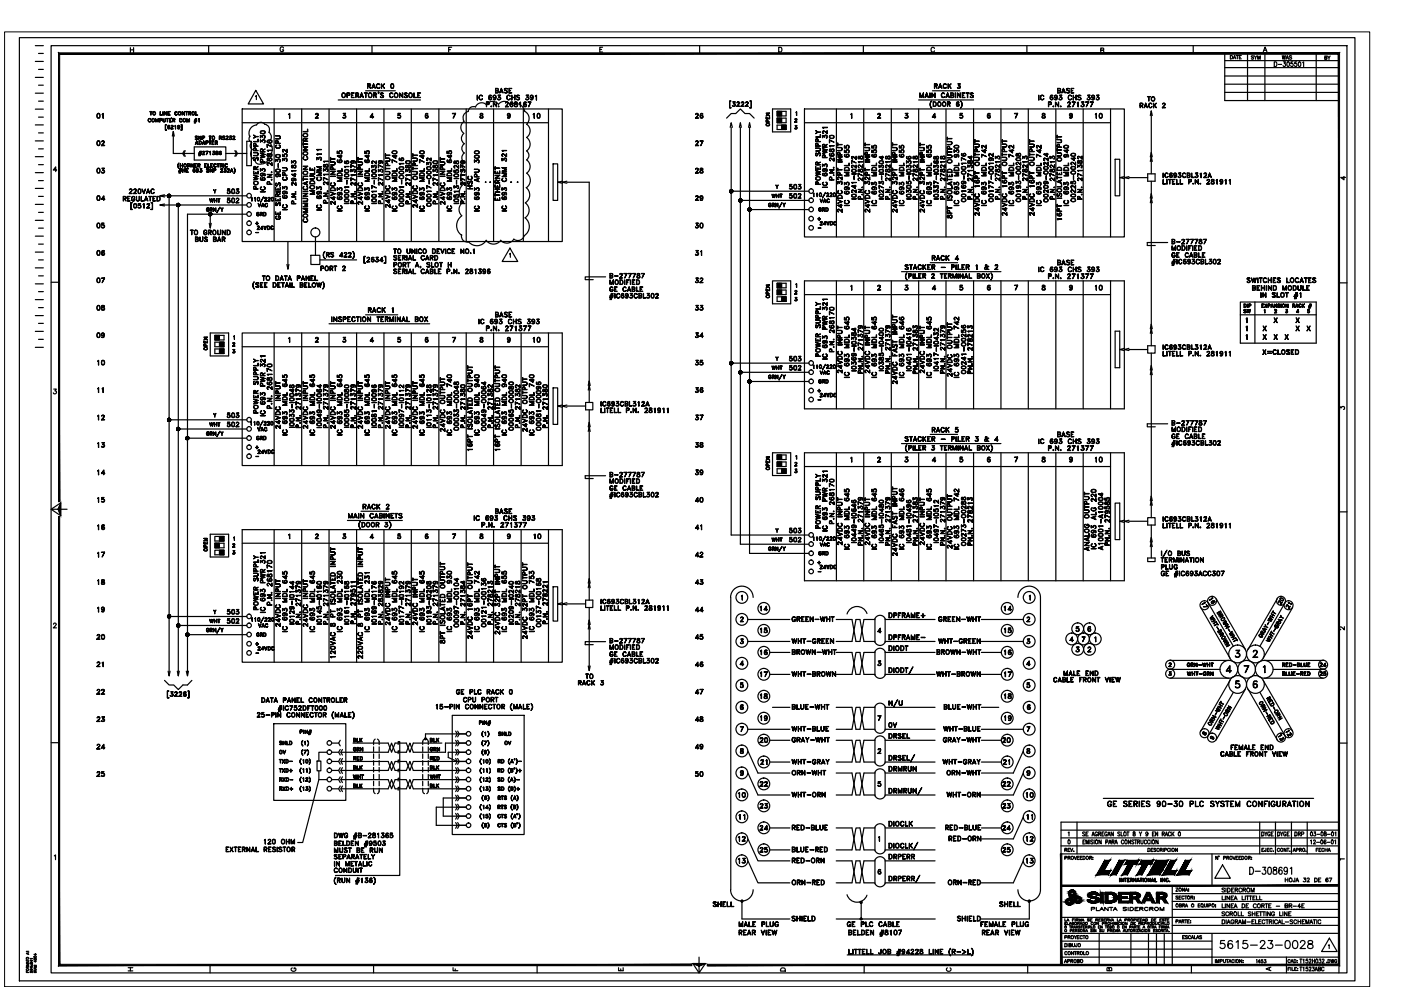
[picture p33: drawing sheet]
<svg xmlns="http://www.w3.org/2000/svg" width="297mm" height="210mm" viewBox="0 0 297 210" stroke-linecap="round" stroke-linejoin="round" font-family="sans-serif">
<g fill="none" stroke="#000" stroke-width=".25">
<path d="M4.1 8h283.2v200h-283.2zM7.5 19.8h1.7M7.5 16.4h1.7M7.5 13h1.7M7.5 9.7h1.7M8.2 18.1h1M8.2 14.7h1M8.2 11.3h1M10.8 9.7h274.8v196.6h-274.8zM27.6 10.1v1M27.6 10.6h.7M28.3 10.1v1"/>
<path d="M44.2 9.7v1.6M54.2 19.2l1.7 2.8h-3.3zM60.1 10.2a.37 .37 0 0 0-.4-.3 .37 .37 0 0 0-.3 .4v.3a.36 .36 0 0 0 .4 .4 .36 .36 0 0 0 .3-.4h-.2M73.6 19.7h.4l.2 .2-.1 .3h-.5h.4l.1-.2v-.2h-.5v.9zM74.5 19.8l.6-.1h-.6v1h.6l-.6-.1M75.4 19.7h.4l.2 .2-.1 .3h-.4l.5-.2-.1-.2h-.4v.9zM76.7 19.7l.3 1-.3-.9-.4 .9zM77.3 19.7l.6 .1zM77.5 19.8v.9l.1-.9M77.5 19.2h6.3M78 18.2h.5v-.3l-.5-.1-.1 .9v-.9l.6 .1v.3l-.5 .1M78.2 18.3l.4 .4-.3-.4"/>
<path d="M78.9 9.7v1.6M78.9 18.5h.6M79 18.5h.4M79.2 17.8l.4 .9-.4-.8-.4 .8zM79.2 19.7h.4l.2 .2-.1 .3h-.5l.6-.2-.1-.2h-.5v.9zM79.9 17.9l.4-.1 .2 .2a.4 .4 0 0 0-.6 0 .4 .4 0 0 0 0 .5 .4 .4 0 0 0 .6 0 .44 .44 0 0 1-.7 .1 .44 .44 0 0 1 .1-.7zM80.2 19.5h.1M80.3 19.8l-.1-.3v.3M80.3 19.6v.1M80.6 19.8l.3-.1 .4 .1h-.6l.6 .6v.2l-.2 .1-.5-.1h.6v-.3l-.4-.2zM80.9 17.8v.9zM81.1 18.2l.4 .5-.4-.5"/>
<path d="M81.5 17.8l-.6 .6zM82.7 19.8l.4-.1 .2 .2a.37 .37 0 0 0-.4-.1 .37 .37 0 0 0-.3 .3v.2a.37 .37 0 0 0 .3 .3 .37 .37 0 0 0 .4-.1 .38 .38 0 0 1-.4 .2 .38 .38 0 0 1-.3-.4zM83 17.8h.1a.47 .47 0 0 1 .4 .5 .47 .47 0 0 1-.5 .4l-.2-.4zM83 18.7h.4M83 17.9h.4M83 17.8l-.1 .4 .1 .5M83.3 17.8l.1 .4-.1 .5M84.7 19.7l.6 .9 .1-.9v1l-.6-.9-.1 .9zM85.7 19.8l.2-.1 .5 .1h-.6l.5 .5v.3h-.6h.6v-.3zM87.8 19.7v.9l.5 .1h-.5zM88.6 19.7h.6l-.6 .1v.8l.6 .1h-.6zM95.1 10.5h.4"/>
<path d="M95.8 10h-.7v1M105.1 19.2h.5v-.4h-.5v.9l.5-.1v-.3l-.5-.1M105.5 19.2l.2 .2-.1 .2-.5 .1v-1l.5 .1v.4h-.1M106 19.5h.6M106.3 18.7l.4 1-.4-.8-.4 .8zM106.9 18.9l.2-.2 .5 .2h-.6l.6 .7-.2 .1-.5-.1h.6v-.3l-.5-.2zM107.9 18.7h.6l-.5 .1v.9h.5h-.6zM108 19.2h.2h-.2M113.6 9.7v1.6M127.2 10.5h.4M127.8 10h-.6v1h.6M148.3 9.7v1.6"/>
<path d="M165.1 10h.3a.54 .54 0 0 1 .4 .5 .54 .54 0 0 1-.4 .5h-.3zM183 9.7v1.6M195 19.7l.4 .9 .4-.9v1l-.1-.8-.3 .8-.3-.8-.1 .8zM196.5 19.7l.4 1-.4-.9-.4 .9zM197.1 19.7l.1 1zM197.6 19.7l.6 .9v-.9v1l-.6-.9v.9zM197.7 19.2h5.8M198.1 10.3a.37 .37 0 0 0-.4-.3 .37 .37 0 0 0-.3 .4v.3a.37 .37 0 0 0 .3 .3 .37 .37 0 0 0 .4-.2M198.2 18.2h.4v-.3l-.4-.1-.1 .9v-.9l.6 .1-.1 .3-.4 .1M198.4 18.3l.3 .4zM199.1 18.5h.5M199.3 17.8l.4 .9-.4-.8-.3 .8z"/>
<path d="M199.9 19.7h.2l.2 .2-.2-.1a.43 .43 0 0 0-.5 .4 .43 .43 0 0 0 .6 .4l.1-.1a.38 .38 0 0 1-.5 .2 .38 .38 0 0 1-.2-.4v-.2zM200.1 17.9l.3-.1 .3 .2a.39 .39 0 0 0-.5-.1 .39 .39 0 0 0-.2 .5 .37 .37 0 0 0 .3 .3 .37 .37 0 0 0 .4-.2 .44 .44 0 0 1-.6 .1 .44 .44 0 0 1-.1-.6zM200.9 19.7l.4 1-.4-.9-.4 .9zM201 17.8l.1 .9zM201.2 18.2l.5 .5-.4-.5M201.6 19.7h.4l.2 .2-.2 .3 .2 .1-.1 .3-.5 .1zM201.6 17.8l-.5 .6zM201.6 19.8h.5v.3l-.5 .1 .5 .1v.3h-.5zM202.5 19.7l.1 1zM203 19.7l.6 .9v-.9v1l-.6-.9v.9zM203 18.6l.2 .1M203.2 18.2l.4 .2"/>
<path d="M203.2 18.1a.32 .32 0 0 1 .4 .3 .32 .32 0 0 1-.2 .4 .32 .32 0 0 1-.4-.2l.4 .1 .2-.2M203.4 18.2l.2 .2-.2 .3M203.5 17.8h-.4h.5l-.4 .4M203.5 17.8l-.3 .4M204 19.7h.6l-.5 .1v.8l.5 .1h-.6zM204.9 19.7l.5 .1zM205.1 19.8v.9l.1-.9M205.7 19.8l.3-.1 .4 .1a.33 .33 0 0 0-.4-.1 .33 .33 0 0 0-.2 .3l.5 .3 .1 .3-.3 .1-.4-.1h.6v-.2l-.4-.3zM217.7 9.7v1.6M224.2 18.7l.6 .1v.4h-.2M224.2 18.7v1l.6-.1v-.3l-.2-.1M224.3 18.8l.5 .1v.3h-.5"/>
<path d="M224.3 19.2l.5 .2v.2l-.5 .1M225.2 19.5h.6M225.3 19.5h.4M225.5 18.7l.4 1-.4-.8-.4 .8zM226.1 18.9l.3-.2 .4 .2a.33 .33 0 0 0-.4-.1 .33 .33 0 0 0-.2 .2l.5 .2 .1 .4-.3 .1-.4-.1a.31 .31 0 0 0 .4 .1 .31 .31 0 0 0 .2-.4l-.5-.2zM227.1 18.7h.6l-.5 .1v.9h.5h-.6zM227.2 19.2h.3h-.3M233.4 10.7l.5-.1 .1-.3-.6-.1v1l.6-.1v-.4h-.2M253 9.7v1.6M259.7 19.6h24.2M259.7 17.9h24.2M259.7 16.1h24.2"/>
<path d="M259.7 14.3h24.2M259.7 12.9h24.2M260.9 11.8a.37 .37 0 0 1 .4 .3 .37 .37 0 0 1-.4 .4zM261.5 12.5l.2-.7 .3 .7M261.6 12.3h.3M262.1 11.8h.5M262.3 11.8v.7M262.8 12.1h.2M263.2 11.8h-.4v.7h.4M264.5 11.3v10M265.8 11.9h-.5l.5 .4-.1 .2-.4-.1M265.9 11.8l.3 .4v.4"/>
<path d="M266.5 11.8l-.3 .4M266.7 12.6v-.8l.2 .8 .3-.8v.8M267.8 11l.4-1 .4 1M268 10.7h.5M268.2 11.3v10M270.2 13.1a.51 .51 0 0 1 .5 .5 .51 .51 0 0 1-.5 .5zM271 13.7h.7M271.9 11.8l.1 .8 .2-.8 .2 .8 .1-.8M272.1 13.1h.4l-.2 .4a.3 .3 0 0 1 .3 .4 .3 .3 0 0 1-.6 0M272.7 12.6l.2-.8 .3 .8M272.8 12.3h.3M273 13.2l.1-.1a.58 .58 0 0 1 0 1l-.3-.4z"/>
<path d="M273.9 11.9l-.5-.1-.1 .2 .5 .2 .1 .2-.2 .2-.4-.2M274.1 13.1h-.4v.4a.3 .3 0 0 1 .4 .1 .3 .3 0 0 1 0 .4 .3 .3 0 0 1-.5-.1M274.9 13.1h-.4v.4a.3 .3 0 0 1 .4 .1 .3 .3 0 0 1 0 .4 .3 .3 0 0 1-.5-.1M275.4 13.2l.1-.1a.58 .58 0 0 1 0 1l-.2-.4zM276.2 13.3l.2-.2v1M279.1 11.3v10M280.9 12.2h.4v-.3h-.4v.7l.4-.1-.1-.3M281.5 11.9l.3 .3v.4M282 11.9l-.2 .3M283.9 11.3h-24.2v10h24.2M7.5 26.5h1.7M7.5 39.9h1.7"/>
<path d="M7.5 36.6h1.7M7.5 33.2h1.7M7.5 29.9h1.7M7.5 23.1h1.7M8.2 38.3h1M8.2 34.9h1M8.2 31.6h1M8.2 28.2h1M8.2 24.8h1M8.2 21.4h1M12 36.1h-.7l.5-.7v1M20.7 24.1l.1-.1a.53 .53 0 0 1 .4 .5 .53 .53 0 0 1-.4 .5l-.2-.1-.1-.3z"/>
<path d="M20.7 25h.4M20.7 24.2h.4M20.7 29.9h.1a.53 .53 0 0 1 .4 .5 .53 .53 0 0 1-.4 .5l-.3-.5zM20.7 30.8h.4M20.7 30h.4M20.7 35.7a.5 .5 0 0 1 .6 .4 .5 .5 0 0 1-.4 .6l-.3-.2zM20.7 35.8h.4M20.7 24.1l-.1 .4 .1 .5M20.7 29.9l-.1 .4 .1 .5M20.7 35.7a.48 .48 0 0 0-.2 .6 .48 .48 0 0 0 .6 .3M21 24.1l.2 .4-.2 .5M21 29.9l.2 .4-.2 .5"/>
<path d="M21 35.7l.2 .4-.2 .5M21.5 30.8l.7 .1h-.7l.6-.7-.2-.3-.4 .2a.3 .3 0 0 1 .4-.2 .3 .3 0 0 1 .2 .3l-.6 .7M21.5 36.6h.2M21.6 24.2l.3-.2v1l-.1-.8zM21.8 36.1l.3 .2M21.8 36.1a.34 .34 0 0 1 .4 .2 .34 .34 0 0 1-.3 .4 .34 .34 0 0 1-.4-.2l.4 .1 .2-.2M21.9 36.1l.2 .3-.2 .2M22.1 35.7h-.5h.5l-.3 .4M22.1 35.7l-.3 .4M31.5 25.2l.4-.1 .1 .2-.2-.2-.2 .1-.1 .4a.28 .28 0 0 0 .2 .2 .28 .28 0 0 0 .3-.1 .29 .29 0 0 1-.3 .2 .29 .29 0 0 1-.3-.3zM31.8 23.7h.4zM32 23.7v.7v-.7"/>
<path d="M33 25.1l.3 .7 .3-.7v.8l-.1-.6-.2 .6-.3-.6v.6zM33.9 25.1v.8v-.8M33.9 25.9h.1M33.9 25.1h.3l.1 .3-.4 .1 .4-.1-.1-.2zM34 23.7v.7h.4h-.4zM34.5 25.1l.1 .7h.4l.1-.7v.5l-.3 .3-.2-.1zM34.5 23.7l.1 .7zM34.9 23.7l.4 .6 .1-.6v.7l-.5-.6v.6zM35.1 26.4h.2l-.2 .1v1l.2 .1h-.2zM35.5 25.1v.8v-.8M35.6 27.2l.2 .1 .2-.1M35.6 27l.2-.1 .2 .1"/>
<path d="M35.6 26.7h.3M35.6 23.7h.5h-.4v.7h.4h-.5zM35.7 26.6l-.1 .5 .1 .2M35.7 24h.2zM35.7 26.9l-.1 .2M35.7 25.1h-.4h.4M35.9 26.9l.1 .2-.1 .2M35.9 26.6a.34 .34 0 0 0-.3 .3 .34 .34 0 0 0 .3 .4l.1-.1a.23 .23 0 0 0-.1-.3 .23 .23 0 0 0-.3 .1M35.9 25.1h.5h-.4v.7l.4 .1h-.5zM36 25.5h.2zM36.3 27.3h.4h-.5l.5-.5-.2-.2-.2 .1a.21 .21 0 0 1 .2-.1 .21 .21 0 0 1 .2 .2l-.4 .5M36.4 25.1h.1"/>
<path d="M36.5 28.9l.2-1 .3 1M36.6 25.1l.5 .2-.1 .2h-.3l.3-.1v-.2l-.3-.1v.8zM36.7 27.9v4.6h2M36.8 25.5l.3 .4-.2-.4M37.2 26.6v.7v-.6h-.2zM37.3 23.7l.2 .1a.29 .29 0 0 0-.4 .1 .29 .29 0 0 0 .1 .4 .29 .29 0 0 0 .4-.1l-.1 .1a.35 .35 0 0 1-.5-.2 .35 .35 0 0 1 .3-.4zM37.7 26.9l.1 .1 .3-.1M37.7 26.7l.1-.1 .3 .1M37.7 27.2h.3M37.8 26.6l-.1 .2 .1 .2M37.8 23.8a.32 .32 0 0 1 .5 0 .32 .32 0 0 1 0 .4 .32 .32 0 0 1-.5 .1zM37.9 26.6l.2 .2-.1 .5"/>
<path d="M37.9 34.6h.1a.76 .76 0 0 0 0 1.1 .73 .73 0 0 1-.1-1.1zM37.9 36.4h.5zM38 36.1l.5 .1zM38.1 27a.24 .24 0 0 1-.4 0 .24 .24 0 0 1 .1-.4 .37 .37 0 0 1 .3 .4 .37 .37 0 0 1-.4 .3h.1M38.1 26.8l-.2 .2M38.1 25.2l.4-.1 .1 .2-.2-.2a.36 .36 0 0 0-.3 .3 .36 .36 0 0 0 .2 .4l.3-.1a.26 .26 0 0 1-.3 .2 .26 .26 0 0 1-.2-.3zM38.2 35.8l-.2 .9zM38.2 35.5v-.8v.8M38.2 35.1h.5M38.4 26.4h.2v1.2h-.2l.2-.1v-1zM38.4 35.8l-.2 .9zM38.6 23.7l.5 .6v-.6v.7l-.4-.6-.1 .6z"/>
<path d="M38.7 34.7v.8v-.8M38.7 35.8l.1 .7zM38.8 36.1h.4M38.9 32.5h2.3M39.1 31.9l-.4 .6 .4 .6M39.2 35.8v.7zM39.3 31.9l-.4 .6 .4 .6M39.3 23.7h.5zM39.5 35.8h.5h-.5v.7h.5h-.5zM39.5 23.7v.7l.1-.7M39.5 36.1h.3h-.3M39.6 25.1l.3 .7 .3-.7v.8l-.1-.6-.2 .6-.3-.6v.6z"/>
<path d="M39.6 25.9h.1M39.8 34.7v.8v-.8M39.8 35.5h.1M39.8 34.7l.4 .1v.3h-.4M39.8 34.7l.4 .2v.1l-.4 .1M40 23.7l.5 .1-.1 .2h-.4l.4-.1v-.2h-.4v.7zM40 35.1l.2 .4-.2-.4M40.2 24l.3 .4-.2-.4M40.5 34.7l.4 .6 .1-.6v.8l-.5-.7v.7zM40.8 23.7a.33 .33 0 0 1 .5 .3 .33 .33 0 0 1-.5 .3l-.1-.4zM41 36.3l.1 .2 .3-.2M41 36.2l.1-.1 .3 .1"/>
<path d="M41.1 35.8h.2M41.1 35.8l-.1 .5 .1 .2M41.1 36.1l-.1 .2M41.2 31.1h6.7v2.8h-6.7zM41.2 25.7h.5zM41.2 25.5h.5zM41.2 36.1l.2 .2-.2 .2M41.3 34.7h.4h-.4v.7l.4 .1h-.4zM41.3 35.8h-.1a.4 .4 0 0 0-.3 .3 .4 .4 0 0 0 .3 .4 .24 .24 0 0 0 .2-.3 .24 .24 0 0 0-.4-.1M41.3 35.1h.2h-.2M41.4 28.9h.5h-.5v.1a.43 .43 0 0 1 .4 .6l-.4-.1a.23 .23 0 0 0 .3 .1 .23 .23 0 0 0 .1-.3zM41.4 25.1l-.2 1z"/>
<path d="M41.5 23.7v.7h.4h-.4zM41.5 30.5h.4M41.5 30.4h.4M41.7 25.1l-.3 1zM41.7 36.1l.1 .1 .2-.1M41.7 35.9l.1-.1 .2 .1M41.7 29.9l.3 .7-.3-.6-.3 .6zM41.7 36.4h.3M41.8 35.8l-.1 .2 .1 .2M41.9 35.8l.1 .2v.5M42 35.1l.3-.1v-.2l-.3-.1v.8v-.8l.4 .1-.1 .3h-.3M42 36.1a.23 .23 0 0 1-.3 0 .23 .23 0 0 1 0-.3 .23 .23 0 0 1 .3 0v.6l-.1 .1-.2-.1v.1"/>
<path d="M42 36l-.1 .2M42.1 32.7h.6h-.6M42.1 28.9l.5 .6v-.6v.7l-.4-.7-.1 .7zM42.1 25.2l.1-.1v.8zM42.2 32.4l.5 .1zM42.2 35.1l.2 .4-.2-.4M42.2 29.9h.3a.41 .41 0 0 1 .2 .4 .41 .41 0 0 1-.2 .3h-.3zM42.2 29.9h.3a.36 .36 0 0 1 .2 .5 .36 .36 0 0 1-.5 .2zM42.4 36.4l.1 .1M42.4 32.1l-.2 .9zM42.6 32.1l-.2 .9zM42.6 36.1l.2 .2-.2 .2"/>
<path d="M42.8 36.2l-.3-.1 .3-.3h-.4h.4l-.3 .3a.25 .25 0 0 1 .3 .2 .25 .25 0 0 1-.2 .2 .25 .25 0 0 1-.3-.1l.3 .1 .2-.2M42.9 32.8h.5h-.5l.4-.5v-.2l-.4 .1 .1-.1h.3v.2l-.4 .5M42.9 30.5h.5M43 29.2h.3v-.3h-.3l-.1 .7v-.7h.4v.3h-.3M43 30.4h.3M43.2 29.9l.2 .7-.2-.6-.3 .6zM43.4 34.7h.4zM43.4 34.7v.8h.4l-.4-.1M43.4 35.1h.2h-.2M43.7 30.3l.4-.1v-.2l-.4-.1-.1 .7v-.7h.5v.4h-.4M43.8 35.8h.5h-.5l.5 .5-.1 .2-.4-.1h.4zM44.1 32.1l-.4 .7 .4-.7h-.5h.5"/>
<path d="M44.1 34.7v.7l.4 .1h-.4zM44.3 29.9h.4zM44.3 28.9h.4zM44.5 32.2l.1-.1v.7v-.7zM44.5 29.9v.7v-.7M44.5 28.9v.7v-.7M44.5 29.6h.1M44.5 35.8l.5 .6v-.6v.7l-.4-.7-.1 .7zM44.7 34.7h.4zM44.7 34.7v.8h.4l-.4-.1M44.7 35.1h.2h-.2M45 29.9h.4h-.4v.7h.4h-.4z"/>
<path d="M45 30.3h.2h-.2M45.1 32.7l.1 .1M45.3 32.3a.26 .26 0 0 1 .2 .2 .26 .26 0 0 1-.1 .3 .26 .26 0 0 1-.4-.1l.4 .1 .1-.2M45.3 32.4l.2 .1-.2 .3M45.3 36.1h.4v-.3h-.4v.7v-.7h.4v.3h-.4M45.5 32.1h-.4h.4l-.2 .3M45.5 32.1l-.3 .3 .3 .1M45.5 34.7h.2l.1 .2a.3 .3 0 0 0-.4 0 .3 .3 0 0 0 0 .4 .3 .3 0 0 0 .4 0 .26 .26 0 0 1-.3 .2 .26 .26 0 0 1-.2-.3zM45.7 30.3l.4-.1v-.2l-.4-.1-.1 .7v-.7h.5v.4h-.4M45.8 32.7l.1 .1M45.8 32.1v.2a.32 .32 0 0 1 .4 .5h-.4a.42 .42 0 0 1 .4-.6l-.1-.1zM45.8 32.1h.3v.2a.28 .28 0 0 0-.3 .1 .28 .28 0 0 0 0 .4h.3a.24 .24 0 0 0 .1-.3 .24 .24 0 0 0-.3-.2l-.1-.2"/>
<path d="M45.8 30.3l.3 .3-.2-.3M46 34.7h.5zM46.2 34.7v.8l.1-.8M46.2 32.7l-.1 .1M46.5 32.6l.1 .2 .3-.2M46.5 29.2h.4v-.3h-.4v.7v-.7h.4v.3h-.4M46.5 29.6h.1M46.6 32.1h.3a.32 .32 0 0 0-.4 .3 .32 .32 0 0 0 .4 .3v-.3l-.4 .1M46.7 32.1l-.2 .3 .2 .4M46.7 32.4l-.2 .1 .2-.1 .2 .1M46.7 29.2l.3 .4zM46.7 35.1l.4-.1v-.2l-.4-.1v.8v-.8h.4v.4h-.4"/>
<path d="M46.8 32.4l.1 .1-.1 .3M46.8 36.5h.4h-.5l.5-.5-.1-.2-.3 .1 .3-.1 .1 .2-.4 .5M46.9 35.1l.3 .4-.3-.4M47.2 28.9h.5h-.5v.1a.43 .43 0 0 1 .4 .6l-.4-.1a.23 .23 0 0 0 .3 .1 .23 .23 0 0 0 .1-.3l-.4-.2zM47.4 34.7l.1 .8zM47.5 35.8h.4l-.3 .3 .3-.3zM47.5 36.4l.1 .1M47.6 36.1l.3 .1M47.7 36.1a.25 .25 0 0 1 .2 .2 .25 .25 0 0 1-.2 .2 .25 .25 0 0 1-.2-.1l.3 .1 .1-.2M47.8 36.1l.1 .2-.1 .2M47.8 34.7h.2l.2 .2-.1-.1a.3 .3 0 0 0-.4 .3 .3 .3 0 0 0 .5 .2 .26 .26 0 0 1-.3 .2 .26 .26 0 0 1-.2-.3zM47.9 32.5h2.2"/>
<path d="M48 28.9h.2l.1 .2-.4 .5h.5h-.5l.4-.5v-.2l-.4 .1zM48.2 36.5h.4h-.4l.4-.4-.1-.3-.3 .1h.4l-.4 .6M48.6 29.5l.2 .1M48.8 29.1a.26 .26 0 0 1 .3 .2 .26 .26 0 0 1-.2 .3 .26 .26 0 0 1-.3-.2M48.9 36.5h.1M48.9 36.3h.4M48.9 29.2l.2 .1-.2 .3M49 28.9h-.3h.4l-.3 .3M49 28.9l-.2 .3 .3 .1M49.1 29.4l-.2 .2-.3-.2M49.1 35.8l.3 .7-.3-.7-.2 .7zM49.4 28.9v.1l.3-.1 .1 .2-.4 .5h.4h-.5l.4-.5v-.2z"/>
<path d="M49.6 35.6a.65 .65 0 0 1 0 1.1 .71 .71 0 0 0 0-1.1zM49.8 31.9l.3 .6-.3 .6M50 31.9l.3 .6-.3 .6M50.3 32.5h2M51.4 23.1h67.8v28.1h-67.8zM51.4 26h64.9M52.3 30h1v5.1h-1zM52.9 29l-.1 .7 .6 .5M53 29h.1M53.4 30.2a.91 .91 0 0 0 .1 1.5 1.36 1.36 0 0 0 .5 2.2 1 1 0 0 0 1.4 .8M53.8 37.1l.9 .3-.8 .3 .8 .2-.9 .3 .8-.3-.8-.2 .8-.3zM53.8 36.3v.5h.9v-.5v.6h-.9z"/>
<path d="M53.8 32.3h.7l.2 .2v.4l-.9 .1h.7l.2-.2-.1-.3zM53.8 30h.9v-.5v.5zM53.8 33.4l.1-.1a.33 .33 0 0 0-.1 .4 .33 .33 0 0 0 .3 .2l.3-.5 .2-.1 .1 .3-.1 .4a.33 .33 0 0 0 .1-.4 .33 .33 0 0 0-.3-.2l-.4 .6-.2-.1zM54.1 20.4l.3-.1v.8M54.2 36.8v-.3l.1 .3M54.2 35.9v-.5h-.4v.5h.9h-.9l.1-.6 .3 .1 .1 .5M54.2 31.9v-.5h-.4v.5h.9h-.9v-.5h.4l.1 .5M54.2 31v-.5h-.4v.5h.9h-.9v-.6l.4 .1 .1 .5M54.2 28.9l-.4 .4 .4-.3h.5l-.5-.1-.4-.3 .4 .4M54.3 35.6l.4-.3-.4 .3M54.4 26.5a1.76 1.76 0 0 0-1.4 2.5M55.2 32.5l1 .3-.9 .2 .9 .2-1 .3 .8-.3-.8-.2 .8-.2z"/>
<path d="M55.2 28.7l.4 .4M55.2 37.8l.1-.1h-.1a.5 .5 0 0 0 .4 .6 .5 .5 0 0 0 .6-.3 .32 .32 0 0 0-.5-.3 .32 .32 0 0 0 0 .5M55.2 37.1l.3 .2 .3-.2M55.2 35.8v.5v-.5l.4 .2a.34 .34 0 0 1 .5-.2 .34 .34 0 0 1-.1 .6M55.2 29.7v.5v-.5l.4 .3a.32 .32 0 0 1 .2-.4 .32 .32 0 0 1 .4 .2 .32 .32 0 0 1-.1 .4h-.1M55.2 28.7v.5v-.5l.4 .3M55.2 27.8a.52 .52 0 0 1 .7-.1 .52 .52 0 0 1 .3 .5 .52 .52 0 0 1-.6 .2 .52 .52 0 0 1-.4-.6zM55.2 28.2l.4 .1 .6-.1M55.2 27.9l.4-.1 .6 .1M55.3 37.7v.4M55.3 27.8v.4M55.3 39.7l.2-.1-.3 .2a.47 .47 0 0 0 .5 .5 .47 .47 0 0 0 .5-.5l-.2-.2a.37 .37 0 0 1 .2 .4 .37 .37 0 0 1-.4 .3l-.6-.2z"/>
<path d="M55.5 36.8l-.3 .2 .3 .3M55.5 36.8l.3 .2M55.6 36.8l.2 .2-.2 .3M55.6 29a.34 .34 0 0 1 .3-.3 .34 .34 0 0 1 .3 .2 .34 .34 0 0 1-.2 .4M55.6 37.9l.3-.2 .3 .2M55.6 38l.3 .2M55.6 36l.3-.2 .3 .2M55.6 29.8l.3-.1 .3 .1M55.6 28.9l.3-.2 .3 .2M55.7 36.8l.1 .1a.32 .32 0 0 1-.2 .4 .32 .32 0 0 1-.4-.2 .53 .53 0 0 1 .5-.4 .53 .53 0 0 1 .5 .4l-.2 .2 .2-.1M55.7 34.3l-.1-.4h-.3l-.1 .4 1 .1h-1l.1-.6 .4 .1v.4M55.7 32.2l-.1-.5h-.3l-.1 .5h1h-1l.1-.6 .4 .1v.5"/>
<path d="M55.7 31.9l.5-.3-.5 .3M55.8 37.7l-.2 .2 .2 .3M55.8 35.8l-.2 .3-.4-.3M55.8 29.7h-.1l-.1 .3-.4-.3M55.8 28.7l-.2 .4M56 37.7l.2 .2-.2 .3M56 35.8l.2 .2-.2 .4M56 29.7l.2 .2-.2 .3M56 28.7l.2 .2-.2 .4M56.1 26.3a1.21 1.21 0 0 1 .9 1.8M56.1 36.9v.3M56.1 27.8v.4"/>
<path d="M56.1 26.3a1.04 1.04 0 0 0-1.7 .2M56.2 38l-.3 .2-.7-.2M56.2 36.9l-.7-.1-.3 .2M56.2 36.2l-.2 .2M56.2 30.1l-.2 .1M56.2 29.1l-.2 .2M56.6 37h1.1l-.9 .6h.9h-1.1l.9-.6zM56.6 31.9h1.1h-.9l.1 .2zM56.6 30.6l1.1 .5-1-.4-.1 .6zM56.7 33.6l.1-.1-.1 .1a.5 .5 0 0 0 .4 .6 .5 .5 0 0 0 .6-.4 .32 .32 0 0 0-.4-.3 .32 .32 0 0 0-.3 .3l.2 .3M56.7 32.6v.5a.43 .43 0 0 0 .5-.5h.3l.1 .2v.3h-.4a.43 .43 0 0 0-.5-.5zM56.7 32.7l.2-.1a.53 .53 0 0 0 .7 .5v-.5a.57 .57 0 0 0-.7 .5l-.2-.1"/>
<path d="M56.7 29.8l.4-.1 .5 .1a.47 .47 0 0 1-.4 .5 .47 .47 0 0 1-.5-.5zM56.7 30.1l.4 .2 .5-.2M56.7 29.8l.4-.1 .5 .1M56.8 33.6v.4M56.8 32.6v.5M56.8 29.8v.4M56.8 33.2a1.25 1.25 0 0 1-1.4 1.5M57 28a1.26 1.26 0 0 1 0 2.1 1.93 1.93 0 0 1-.1 3.1M57.1 33.7l.2-.2 .3 .2M57.2 39.1l-.1-.5h-.3l-.1 .5h1h-1.1l.1-.5h.4l.1 .5M57.3 33.5l-.2 .3 .2 .3-.2-.2M57.4 33.5l.2 .3-.2 .3"/>
<path d="M57.5 36.5l.1 .1zM57.5 32.6l.1 .1M57.6 38v.2zM57.6 38.1h.1M57.6 36.5h.1M57.6 29.8v.4M57.6 35l.1-.6v.7l-.8-.6-.2 .2 .2 .3h-.2l-.1-.3 .3-.2 .8 .5M57.6 33.9l-.3 .2-.6-.2M57.6 33l-.1 .1M58.1 23.1v28.1M58.4 39.7l.1 .5h.9v-.5v.6h-1zM58.4 28.8h.9l.1 .5-1 .1h.9l.1-.2-.3-.4z"/>
<path d="M58.5 38.8h.1a.32 .32 0 0 0-.2 .3 .32 .32 0 0 0 .4 .3l.3-.6h.2l.1 .2-.1 .4a.33 .33 0 0 0 .1-.4 .33 .33 0 0 0-.3-.2l-.4 .6h-.2zM58.5 37.2l.2 .3 .3-.3M58.5 36a.51 .51 0 0 1 .6-.2 .51 .51 0 0 1 .3 .6 .52 .52 0 0 1-.6 .2 .52 .52 0 0 1-.3-.6zM58.5 36.4l.3 .1 .6-.1M58.5 36.1l.3-.2 .6 .2M58.5 33.8l-.1 .5v-.5l.4 .3M58.5 32.9a.52 .52 0 0 1 .6-.2 .52 .52 0 0 1 .3 .6 .51 .51 0 0 1-.6 .2 .51 .51 0 0 1-.3-.6zM58.5 33.2l.3 .2 .6-.2M58.5 32.9l.3-.1 .6 .1M58.5 30.9l.2-.1-.2 .2a.45 .45 0 0 0 .5 .4 .45 .45 0 0 0 .4-.5l-.2-.1 .2 .2a.49 .49 0 0 1-.5 .5 .49 .49 0 0 1-.4-.6zM58.5 36v.4M58.5 32.9v.4"/>
<path d="M58.7 36.9l-.2 .3 .2 .3M58.8 33.9l.3-.1 .3 .1M58.9 36.9a.32 .32 0 0 1 .1 .5 .32 .32 0 0 1-.5-.1 .32 .32 0 0 1 .3-.4l.6 .1-.1 .5 .1-.2M58.9 30.4v-.4l-.4-.1v.5h.9h-1l.1-.5h.4l.1 .5M59 34.7v.8zM59 37.1l-.2-.2 .2 .3-.2 .3M59.1 33.8l-.3 .3-.4-.3M59.2 33.8l.2 .2-.2 .4a.33 .33 0 0 0 .2-.4 .33 .33 0 0 0-.3-.3 .33 .33 0 0 0-.3 .4M59.4 37v.4M59.4 36v.4M59.4 32.9v.4M59.4 37l-.6-.1-.3 .2"/>
<path d="M59.4 34.2l-.1 .1M59.9 35.5l.8 .1 .1 .5-.9 .1h.7l.2-.3-.2-.3zM59.9 39.6v.5v-.5l.4 .3M59.9 37.7l.2-.2-.1 .2a.41 .41 0 0 0 .4 .5 .41 .41 0 0 0 .3-.6 .44 .44 0 0 1-.3 .6 .44 .44 0 0 1-.5-.5zM59.9 33.6v.5v-.5l.4 .3M59.9 31.8l.4-.1 .5 .5 .1-.5v.6l-.7-.6-.3 .2 .2 .3h-.1zM60.3 32.8l.2-.2 .3 .2M60.3 39.8l.2-.2 .3 .2M60.3 33.8l.2-.2 .3 .2M60.4 37.2l-.1-.6h-.3l-.1 .6h1h-1l.1-.6h.4v.6M60.5 32.6l-.2 .3v.3h-.4v-.5v.4l.4 .1a.36 .36 0 0 1 0-.6 .36 .36 0 0 1 .6 .2 .36 .36 0 0 1-.2 .5l.1-.4-.1-.3M60.5 39.6l-.2 .3-.4-.3"/>
<path d="M60.5 33.6l-.2 .4-.4-.4M60.7 39.6l.1 .2-.1 .4a.34 .34 0 0 0 .2-.4 .34 .34 0 0 0-.3-.3 .34 .34 0 0 0-.3 .4M60.7 33.6l.1 .3-.1 .3a.34 .34 0 0 0 .2-.4 .34 .34 0 0 0-.3-.2 .34 .34 0 0 0-.3 .3M60.8 40l-.1 .2M60.8 34l-.1 .2M60.8 33.1l-.1 .1M61.2 24.2l.2-.2v1v-.8zM61.8 36.2h.9h-.8l.1 .2zM61.8 38.2l.3 .1 .3-.1M61.8 35.1v.4h.3a.35 .35 0 0 1 .2-.4 .35 .35 0 0 1 .4 .1v.3a.43 .43 0 0 1-.6-.4zM61.8 35.1h.3a.39 .39 0 0 0 .2 .4 .39 .39 0 0 0 .4 0v-.3a.31 .31 0 0 0-.3-.2 .31 .31 0 0 0-.3 .4l-.3 .1M61.8 34.1v.5v-.5l.4 .3"/>
<path d="M61.9 35.1v.4M62 37.8l-.2 .3 .2 .2M62.2 34.3l.2-.2 .3 .2M62.2 37.8a.29 .29 0 0 1 0 .5 .29 .29 0 0 1-.4-.2 .46 .46 0 0 1 .5-.3 .46 .46 0 0 1 .4 .5M62.4 38l-.3-.2 .3 .3-.3 .2M62.4 34.1l-.2 .1v.3l-.4-.4M62.5 37.4v-.6v.7l-.7-.6h.9l-.8 .1 .6 .4M62.5 34.1l.2 .2-.1 .4a.32 .32 0 0 0 .1-.5 .32 .32 0 0 0-.6 .1v.1M62.6 35l.1 .2M62.7 37.9v.4M62.7 39.3v-.6v.6l-.6-.5-.3 .1 .2 .4-.2-.4 .3-.2 .6 .6M62.7 38l-.6-.2-.3 .2"/>
<path d="M62.7 35.4l-.1 .2M62.7 34.5l-.1 .2M64 23.1v28.1M64.3 38.9l.9-.4-.8 .4 .8 .4zM64.3 37.7v.6zM64.3 37.4h.9zM64.3 35.2h.9l-.8 .7h.8h-.9l.8-.6zM64.3 31.1h.9l-.8 .7h.8h-.9l.8-.6zM64.3 30.3v.5zM64.3 27.9h.9v-.5v.5zM64.3 39.7l.2-.2-.2 .2a.41 .41 0 0 0 .5 .5 .41 .41 0 0 0 .3-.6l-.1-.1a.45 .45 0 0 1-.2 .8 .45 .45 0 0 1-.5-.6zM64.3 38h.9h-.9"/>
<path d="M64.3 30.5h.9l-.9 .1M64.4 33.3h-.1a.41 .41 0 0 0 .5 .6 .41 .41 0 0 0 .3-.6l-.1-.1a.43 .43 0 0 1 0 .6 .43 .43 0 0 1-.6 .1 .43 .43 0 0 1 0-.6zM64.7 29.9v-.5h-.4v.5l.9 .1h-.9v-.6h.4l.1 .5M64.8 29.6l.4-.3-.4 .4M65 38.6v.5M65 38.6v.6M65.7 37.3h.7l.3 .2v.3l-1 .2 .7-.1 .3-.2-.2-.3zM65.7 36.9h1v-.5v.5zM65.7 35.5v.6h1v-.6v.6h-1zM65.7 39.5a.48 .48 0 0 1 .7-.2 .48 .48 0 0 1 .1 .7 .5 .5 0 0 1-.5 0 .5 .5 0 0 1-.3-.5zM65.7 38.9v-.3a.5 .5 0 0 1 .5-.3 .5 .5 0 0 1 .5 .3v.3M65.8 38.4h.7l.2 .6h-1z"/>
<path d="M66.2 36.1v-.3v.3M66.9 25h.6h-.7l.6-.7a.29 .29 0 0 0-.2-.2 .29 .29 0 0 0-.3 .2 .3 .3 0 0 1 .5-.2 .3 .3 0 0 1 0 .5l-.5 .4M67.1 39.6l.5 .4-.4-.3-.1 .5zM67.1 36.5h1.1h-.8l.8 .4-.8 .3h.8h-1.1l.9-.3zM67.1 35.3h1.1l-.8 .1 .8 .3-.8 .4h.8h-1.1l.9-.4zM67.1 32.7h1.1h-.9l.1 .2zM67.1 31.7h1.1h-.9l.1 .2zM67.2 37.7l.2-.1-.1 .1a.45 .45 0 0 0 .2 .6 .45 .45 0 0 0 .6-.3l-.2-.4a.37 .37 0 0 1 .3 .4 .37 .37 0 0 1-.4 .3l-.6-.2zM67.5 39.9a.35 .35 0 0 1 .3-.3 .35 .35 0 0 1 .4 .2 .35 .35 0 0 1-.2 .4M67.5 33.7v-.1a.34 .34 0 0 1 .6-.2 .34 .34 0 0 1-.1 .6v-.1M67.6 39.8l.2-.2 .3 .2M67.6 33.6l.2-.2 .3 .2"/>
<path d="M67.8 39.6l-.2 .4M67.8 33.4l-.2 .4-.4-.4v.5l-.1-.5 .5 .3M67.9 39.6l.2 .3-.1 .3M67.9 33.4l.2 .2-.1 .3M68.1 33.8l-.1 .1M68.6 37.7l1 .4-1-.5v.7v-.6M68.6 36.9l1 .1h-.9v.2zM68.6 34.2h1h-.9v.2zM68.6 35.8v.5v-.5l.4 .3M68.6 34.9v.5a.39 .39 0 0 0 .5-.5h.4v.5a.45 .45 0 0 1-.6-.5zM68.7 34.9l-.1 .4h.3a.41 .41 0 0 1 .2-.4 .41 .41 0 0 1 .4 0l.1 .3a.31 .31 0 0 1-.4 .3 .31 .31 0 0 1-.2-.4l-.2-.2-.2 .1M69 36l.2-.2 .3 .2"/>
<path d="M69.2 35.8l-.2 .4-.4-.4M69.3 35.8l.2 .3-.2 .3a.31 .31 0 0 0 .3-.4 .31 .31 0 0 0-.4-.2 .31 .31 0 0 0-.2 .3M69.4 34.9l.1 .1M69.5 39.1l.1-.5v.6l-.9-.6-.1 .3 .2 .2a.28 .28 0 0 1-.2-.2 .28 .28 0 0 1 .2-.3l.8 .5M69.5 36.2l-.1 .2M69.5 35.3l-.1 .1M69.8 23.1v28.1M70.1 37.4h1zM70.1 36.3h1l-.9 .6 .9 .1h-1l.8-.6zM70.1 34.3l.8 .1 .1 .4-.2 .2h-.7h.7l.2-.3-.1-.3zM70.1 33.4v.6zM70.1 39.9a.56 .56 0 0 1 1 .2v.3h-1z"/>
<path d="M70.1 38.9l.2-.1-.2 .1a.43 .43 0 0 0 .4 .6 .43 .43 0 0 0 .5-.6l-.2-.1a.37 .37 0 0 1 .3 .4 .37 .37 0 0 1-.4 .3l-.6-.2zM70.1 35.4l.3-.1 .2 .2v.4l-.1-.5h-.4v.5h1h-1zM70.1 33.7h1h-1M71.5 37.7h1h-.7l.7 .3-.7 .4h.7h-1l.9-.4zM71.5 36.3h1v-.6v.6zM71.5 33l1 .1h-.8l.6 .4v-.7v.8zM71.5 39.9l.5 .3M71.5 39.9v.5v-.6l.5 .4M71.5 36.8a.56 .56 0 0 1 .7-.1 .56 .56 0 0 1 .3 .6h-1zM71.5 37.2a.49 .49 0 0 1 .4-.5 .49 .49 0 0 1 .6 .2v.3M71.5 34l.2-.1h-.2a.47 .47 0 0 0 .5 .6 .47 .47 0 0 0 .5-.5 .31 .31 0 0 0-.5-.1 .31 .31 0 0 0 .1 .5M71.6 33.9v.4"/>
<path d="M71.7 21.2h17.5M71.9 32.2l.2-.2 .4 .2M72 34.1l.2-.2 .3 .2M72 34.2l.2 .2M72.1 32l-.2 .2 .1 .4-.5-.1v-.5v.5h.4a.37 .37 0 0 1 0-.5 .37 .37 0 0 1 .6 .1 .37 .37 0 0 1-.2 .5l.2-.4-.2-.2M72.1 39.8l-.1 .4M72.1 33.9l-.1 .2 .1 .3M72.3 39.8l.2 .3-.2 .4a.35 .35 0 0 0 .3-.5 .35 .35 0 0 0-.4-.2 .35 .35 0 0 0-.3 .4M72.3 33.9l.2 .2-.2 .3M72.5 34.2l-.3 .2-.7-.1M72.5 32.4l-.1 .2M72.7 24.9l.2 .1"/>
<path d="M72.9 24.5a.32 .32 0 0 1 .4 .2 .32 .32 0 0 1-.2 .4 .32 .32 0 0 1-.4-.2l.4 .1 .2-.2M73 39.7h1h-.9l.1 .2zM73 37.8l1 .1zM73 35.3h1h-.9l.1 .2zM73.1 37a.42 .42 0 0 1 .6-.2 .42 .42 0 0 1 .1 .7h-.6zM73.1 37.3l.3 .2 .5-.2M73.1 36.1a.46 .46 0 0 1 .5-.2 .46 .46 0 0 1 .3 .5 .46 .46 0 0 1-.6 .3 .46 .46 0 0 1-.2-.6zM73.1 36.1l.3-.1 .5 .1M73.1 34.2l.1-.1-.2 .2a.45 .45 0 0 0 .5 .4 .45 .45 0 0 0 .4-.5 .31 .31 0 0 0-.5 0 .31 .31 0 0 0 .1 .5M73.1 24.5l.2 .2-.2 .3M73.1 37.4a.39 .39 0 0 1 .4-.5 .39 .39 0 0 1 .4 .5M73.1 36.1a.39 .39 0 0 0 .4 .5 .39 .39 0 0 0 .4-.5"/>
<path d="M73.1 34.2v.4M73.2 24.1l-.4-.1h.5l-.4 .5M73.2 24l-.3 .5 .4 .2M73.4 34.3l.3-.2 .2 .2M73.4 34.5l.3 .2M73.5 38.3l.1 .8zM73.6 34.1l-.2 .3 .2 .3M73.7 34.1l.2 .3-.2 .3M73.9 34.5l-.2 .2-.6-.2M74.4 37.8l1 .4-1-.5v.7v-.6M74.4 37.1h1h-.9l.1 .2zM74.4 35l1 .5-1-.5v.6v-.6"/>
<path d="M74.4 36v.4v-.5l.4 .4M74.4 34.4l.3 .2 .2-.2M74.5 20.2h.3zM74.6 34.1l-.2 .3 .2 .2M74.8 36.1l.2-.2 .3 .2M74.8 34.1a.3 .3 0 0 1 .1 .5 .3 .3 0 0 1-.5 0 .3 .3 0 0 1 .1-.5h.7l.2 .3-.2 .2 .1-.1M74.9 34.3l-.2-.2 .2 .3-.1 .2M75 35.9l-.2 .4-.4-.3M75.1 35.9l.2 .2-.1 .4a.32 .32 0 0 0 .2-.4 .32 .32 0 0 0-.4-.2 .32 .32 0 0 0-.2 .4M75.3 34.2v.4M75.3 39.2l.1-.6v.7l-.7-.6-.3 .2 .2 .3-.2-.1v-.2l.3-.2 .7 .5M75.3 34.3l-.6-.2-.3 .2"/>
<path d="M75.3 36.4l-.1 .1M75.6 23.1v28.1M75.7 20.2l.3 .5-.2-.5M75.9 37.4h1zM75.9 36.3h1l-.9 .6 .9 .1h-1l.9-.6zM75.9 34.3l.9 .1v.4l-.2 .2h-.7h.7l.2-.3v-.3zM75.9 33.4v.6zM75.9 39.9a.53 .53 0 0 1 1 .2v.3h-1zM75.9 38.9l.2-.1a.36 .36 0 0 0-.2 .3 .36 .36 0 0 0 .3 .3l.6-.1v-.3l-.2-.2a.37 .37 0 0 1 .3 .4 .37 .37 0 0 1-.4 .3l-.4-.1-.2-.2zM75.9 33.7h1h-1M76.4 35.9l-.1-.5h-.3l-.1 .5h1h-1l.1-.5h.4v.5M76.4 20.5h.6"/>
<path d="M76.4 20.4h.5M77.3 37.7h1h-.7l.7 .3-.7 .4h.7h-1l.9-.4zM77.3 36.3h1v-.6v.6zM77.3 39.9l.5 .3M77.4 39.9l-.1 .5v-.6l.5 .4M77.4 36.8a.57 .57 0 0 1 .9 .1v.4h-1zM77.4 37.2v-.3a.51 .51 0 0 1 .9 0v.3M77.4 34l.1-.1-.2 .2a.47 .47 0 0 0 .6 .4 .47 .47 0 0 0 .4-.5l-.1-.1a.32 .32 0 0 0-.4 .1 .32 .32 0 0 0 .1 .4M77.4 33.9v.4M77.7 32.2l.2-.2 .4 .2M77.8 34.1l.2-.2 .3 .2M77.8 34.2l.2 .2"/>
<path d="M77.9 32l-.2 .2 .1 .4-.5-.1v-.5l.1 .5h.3a.36 .36 0 0 1 .1-.5 .36 .36 0 0 1 .5 .1 .36 .36 0 0 1-.2 .5l.2-.4-.2-.2M77.9 39.8l-.1 .4M77.9 33.9l-.1 .2 .1 .3M78.1 33.5v-.7v.8l-.8-.6h1l-.8 .1 .6 .4M78.1 39.8l.2 .3-.2 .4a.34 .34 0 0 0 .3-.4 .34 .34 0 0 0-.4-.3 .34 .34 0 0 0-.3 .4M78.1 33.9l.2 .2-.2 .3M78.3 34.2a.55 .55 0 0 1-.9 .1M78.3 32.4l-.1 .2M78.5 24.8h.7h-.7l.5-.8v1v-.8l-.5 .6M78.8 39.4l1 .5-1-.5v.6l.1-.6M78.8 37.8l1 .1zM78.9 37a.48 .48 0 0 1 .6-.2 .48 .48 0 0 1 .3 .6 .48 .48 0 0 1-.6 .2 .48 .48 0 0 1-.3-.6z"/>
<path d="M78.9 37.3l.3 .2 .6-.2M78.9 37.1l.3-.2 .6 .2M78.9 36.1a.49 .49 0 0 1 .5-.2 .49 .49 0 0 1 .4 .5 .48 .48 0 0 1-.6 .3 .48 .48 0 0 1-.3-.6zM78.9 36.4l.3 .2 .6-.2M78.9 36.1l.3-.1 .6 .1M78.9 35.1l-.1 .5v-.5l.4 .3M78.9 34.2h.3l.6 .5v-.6v.6l-.7-.5-.2 .1 .1 .4h-.1zM78.9 37v.4M78.9 36.1v.3M79.2 35.2l.3-.1 .3 .1M79.3 38.3l.1 .8zM79.4 35.1l-.2 .3-.4-.3"/>
<path d="M79.5 20.2l.3 .5-.3-.5M79.5 35.1l.3 .2-.2 .4a.31 .31 0 0 0 .2-.4 .31 .31 0 0 0-.3-.2 .31 .31 0 0 0-.3 .3M79.7 37v.4M79.7 36.1v.3M79.8 35.5l-.2 .1M80.2 37.8l1 .4-1-.5v.7l.1-.6M80.2 37.1h1h-.9l.1 .2zM80.2 35l1 .5-1-.5v.6l.1-.6M80.3 36l-.1 .4v-.5l.4 .4M80.3 34.4l.2 .2 .3-.2M80.4 34.1l-.1 .3 .1 .2M80.5 34.1l.3 .2"/>
<path d="M80.6 34.1l.2 .3-.2 .2M80.6 36.1l.3-.2 .2 .2M80.6 34.1l.2 .1a.3 .3 0 0 1-.2 .4 .3 .3 0 0 1-.4-.2 .3 .3 0 0 1 .3-.3 .45 .45 0 0 1 .7 .3l-.2 .2 .1-.1M80.8 35.9l-.2 .1v.3l-.4-.3M80.9 35.9l.2 .2-.1 .4a.32 .32 0 0 0 .2-.4 .32 .32 0 0 0-.4-.2 .32 .32 0 0 0-.2 .4M81.1 34.2v.4M81.1 39.2l.1-.6v.7l-.7-.6-.2 .2 .1 .3a.29 .29 0 0 1-.2-.3 .29 .29 0 0 1 .3-.2l.7 .5M81.1 34.3l-.6-.2-.2 .2M81.1 36.4l-.1 .1M81.4 23.1v28.1M81.7 36.4h.9v.5l-.2 .1h-.7l.7-.1 .2-.2v-.3zM81.7 35.4v.7z"/>
<path d="M81.7 33.5l.9 .1v.5l-.9 .1 .7-.1 .2-.2v-.3zM81.7 32.6v.6zM81.7 39.5l.2-.1a.39 .39 0 0 0-.1 .5 .39 .39 0 0 0 .5 .2 .37 .37 0 0 0 .3-.3 .37 .37 0 0 0-.1-.4 .46 .46 0 0 1 0 .6 .46 .46 0 0 1-.6 .1 .46 .46 0 0 1-.2-.6zM81.7 35.7h1l-1 .1M81.7 32.9h1l-1 .1M82.2 35.1l-.1-.5h-.3l-.1 .5h1h-1l.1-.5h.4v.5M83.1 39.8l.5 .4-.4-.3-.1 .5zM83.1 37.7h1.1h-.8l.8 .4-.8 .3 .8 .1h-1.1l.9-.4zM83.1 36.3h1l.1-.6v.6zM83.1 33.9l1.1 .5-1-.5-.1 .6zM83.2 36.8a.56 .56 0 0 1 .7-.1 .56 .56 0 0 1 .3 .6h-1.1zM83.2 32.1a.51 .51 0 0 1 .6-.2 .51 .51 0 0 1 .3 .6 .52 .52 0 0 1-.6 .2 .52 .52 0 0 1-.3-.6z"/>
<path d="M83.2 32.4l.4 .2 .5-.2M83.2 32.2l.4-.2 .5 .2M83.2 36.8a.52 .52 0 0 1 .6-.1 .52 .52 0 0 1 .3 .5h-.9zM83.2 32.1v.4M83.8 39.8l-.2 .4M83.9 33.5v-.6v.7l-.8-.6h1.1l-.9 .1 .6 .4M83.9 39.8l.2 .3-.2 .4a.34 .34 0 0 0 .3-.4 .34 .34 0 0 0-.4-.3 .34 .34 0 0 0-.3 .4M84.1 32.1v.4M84.4 24.9l.1 .1M84.6 39.6l1 .1h-.9l.1 .2zM84.6 34.7h1h-.9l.1 .2zM84.7 36.4a.49 .49 0 0 1 .6-.2 .49 .49 0 0 1 .3 .6 .5 .5 0 0 1-.6 .1 .5 .5 0 0 1-.3-.5z"/>
<path d="M84.7 36.7l.3 .2 .6-.2M84.7 36.4l.3-.1 .6 .1M84.7 35.5a.49 .49 0 0 1 .6-.2 .49 .49 0 0 1 .3 .5 .5 .5 0 0 1-.6 .2 .5 .5 0 0 1-.3-.5zM84.7 35.8l.3 .1 .6-.1M84.7 35.5l.3-.1 .6 .1M84.7 33.6a.48 .48 0 0 0 .3 .5 .48 .48 0 0 0 .6-.3 .3 .3 0 0 0-.4-.3 .3 .3 0 0 0-.1 .5M84.7 36.4v.4M84.7 35.5v.3M84.7 33.6v.3M84.8 24.5l.1 .2-.1 .3M84.9 24.6l-.2-.1h-.3v-.5h.5l-.4 .1-.1 .4a.35 .35 0 0 1 .5 .1 .35 .35 0 0 1-.1 .5 .35 .35 0 0 1-.5-.2l.4 .1 .2-.2M85 33.7l.3-.2 .3 .2"/>
<path d="M85 33.9l.3 .1M85.1 38.2l.1 .8zM85.2 33.5l-.2 .3 .2 .2M85.4 33.5l.2 .3-.2 .2M85.5 36.4v.4M85.5 35.5v.3M85.6 33.9l-.3 .1-.6-.1M86 37.8l1 .5-1-.6v.7l.1-.6M86 37.1l1 .1h-.9l.1 .1zM86.1 36l-.1 .4v-.5l.4 .4M86.1 35.1v.4a.39 .39 0 0 0 .5-.4h.3l.1 .1-.1 .3h-.3a.39 .39 0 0 0-.5-.4zM86.1 35.1h.2a.41 .41 0 0 0 .2 .4 .41 .41 0 0 0 .5 0v-.3a.31 .31 0 0 0-.4-.2 .31 .31 0 0 0-.2 .4l-.3 .1"/>
<path d="M86.1 34.2a.5 .5 0 0 1 .6-.2 .5 .5 0 0 1 .3 .6 .49 .49 0 0 1-.7 .2 .49 .49 0 0 1-.2-.6zM86.1 34.5l.3 .2 .6-.2M86.1 34.2l.3-.1 .6 .1M86.1 35.1v.4M86.1 34.2v.4M86.4 36.1l.3-.2 .3 .2M86.6 35.9l-.2 .4-.4-.3M86.7 35.9l.3 .3-.2 .4a.33 .33 0 0 0 .3-.4 .33 .33 0 0 0-.4-.3 .33 .33 0 0 0-.3 .4M86.8 35l.2 .2M86.9 34.2v.4M87 39.3v-.6v.6l-.7-.5-.2 .1 .1 .4-.2-.4 .2-.2 .2 .1 .6 .5M87 36.4l-.2 .1"/>
<path d="M87 35.4l-.2 .2M87.2 23.1v28.1M87.5 36.4h.8l.2 .2v.3l-.3 .1h-.7l.7-.1 .3-.2-.2-.3zM87.5 35.4v.7zM87.5 33.5l.8 .1 .2 .5-1 .1 .7-.1 .3-.2-.2-.3zM87.5 32.6v.6zM87.5 39.5l.3-.1-.2 .1a.44 .44 0 0 0 .4 .6 .44 .44 0 0 0 .4-.6l-.1-.1a.37 .37 0 0 1 .2 .4 .37 .37 0 0 1-.4 .3l-.5-.1zM87.5 37.5a.52 .52 0 0 1 .7-.1 .52 .52 0 0 1 .3 .5 .52 .52 0 0 1-.6 .2 .52 .52 0 0 1-.4-.6zM87.5 35.7h1l-1 .1M87.5 32.9h1l-1 .1M87.6 37.5a.48 .48 0 0 1 .6-.1 .48 .48 0 0 1 .2 .5 .48 .48 0 0 1-.5 .2 .48 .48 0 0 1-.3-.6zM88 35.1l-.1-.5h-.3l-.1 .5h1h-1l.1-.5 .2-.1 .3 .2v.4"/>
<path d="M88.6 20.2h.3zM88.9 37.7h1.1h-.8l.8 .4-.8 .3 .8 .1h-1.1l.9-.4zM88.9 36.3h1l.1-.6v.6zM88.9 33.9l1.1 .5-1.1-.5v.6l.1-.6M88.9 33l1.1 .1h-.9l.6 .4v-.6v.7zM88.9 39.9l.5 .3M89 39.9l-.1 .5v-.6l.5 .4M89 36.8a.55 .55 0 0 1 1 .2v.3h-1.1zM89 32.1a.49 .49 0 0 1 .6-.2 .49 .49 0 0 1 .3 .6l-.7 .1-.3-.3zM89 32.4l.4 .2 .5-.2M89 32.2l.4-.2 .5 .2M89.1 36.8a.5 .5 0 0 1 .5-.1 .5 .5 0 0 1 .3 .5h-.9z"/>
<path d="M89.1 32.1v.4M89.6 39.8l-.2 .4M89.7 39.8l.2 .3-.1 .4a.35 .35 0 0 0 .2-.5 .35 .35 0 0 0-.4-.2 .35 .35 0 0 0-.3 .4M89.9 32.1v.4M90.2 24.8l.3 .2 .2-.2M90.2 24.7l.3-.2 .2 .2M90.3 24.2h.4M90.3 24.1l-.1 .6 .2 .3M90.4 24.5l-.2 .2M90.5 39.4l.9 .5-.9-.5v.6v-.6M90.5 36.4a.47 .47 0 0 1 .6-.2 .47 .47 0 0 1 .3 .6 .47 .47 0 0 1-.6 .1 .47 .47 0 0 1-.3-.5zM90.5 36.7l.3 .2 .6-.2"/>
<path d="M90.5 35.5a.47 .47 0 0 1 .6-.2 .47 .47 0 0 1 .3 .5 .47 .47 0 0 1-.6 .2 .47 .47 0 0 1-.3-.5zM90.5 35.8l.3 .1 .6-.1M90.5 35.5l.3-.1 .6 .1M90.5 34.5v.5v-.6l.3 .4M90.5 33.6h.3l.6 .5v-.6v.6l-.7-.5h-.1l-.1 .3 .2 .2-.1-.1zM90.6 24.5l.1 .2-.1 .3M90.6 35.5v.3M90.6 24.1h.1a.48 .48 0 0 0-.6 .4 .48 .48 0 0 0 .4 .5h.1a.31 .31 0 0 0 .1-.5 .31 .31 0 0 0-.5 .1M90.8 34.6l.3-.2 .3 .2M91 38.2v.8zM91.1 34.4l-.2 .1-.1 .3-.3-.3M91.2 34.4l.2 .3-.2 .3a.32 .32 0 0 0 .2-.4 .32 .32 0 0 0-.3-.2 .32 .32 0 0 0-.3 .4"/>
<path d="M91.3 36.4v.4M91.3 35.5v.3M91.4 36.4a.44 .44 0 0 0-.6-.2 .44 .44 0 0 0-.2 .6M91.4 34.9l-.1 .1M91.8 37.8l1 .5-1-.6v.7l.1-.6M91.8 37.1l1 .1h-.9l.1 .1zM91.9 35.1v.4a.39 .39 0 0 0 .5-.4h.3v.4a.41 .41 0 0 1-.5-.4zM91.9 35.1h.3a.38 .38 0 0 0 .1 .4 .38 .38 0 0 0 .5 0v-.3a.31 .31 0 0 0-.4-.2 .31 .31 0 0 0-.2 .4l-.1 .1h-.2M91.9 34.2a.49 .49 0 0 1 .6-.2 .49 .49 0 0 1 .3 .6 .5 .5 0 0 1-.6 .1 .5 .5 0 0 1-.3-.5zM91.9 34.5l.3 .2 .6-.2M91.9 34.2l.3-.1 .6 .1M91.9 35.1v.4"/>
<path d="M91.9 34.2v.4M92.2 36.1l.3-.2 .3 .2M92.4 35.9l-.2 .4-.4-.3M92.6 35.9l.2 .3-.2 .4a.33 .33 0 0 0 .3-.4 .33 .33 0 0 0-.4-.3 .33 .33 0 0 0-.3 .4l-.4-.4v.5l.1-.4M92.7 35l.1 .2M92.7 34.2v.4M92.8 39.3v-.6v.6l-.7-.5-.2 .1v.3l.2 .1-.2-.1-.1-.3 .3-.2 .7 .6M92.8 36.4l-.1 .1M92.8 35.4l-.1 .2M93 23.1v28.1M93.3 39l.3-.2a.36 .36 0 0 0-.2 .3 .36 .36 0 0 0 .3 .3h.2a.36 .36 0 0 0 .4-.2 .36 .36 0 0 0-.2-.4 .38 .38 0 0 1 .2 .4 .38 .38 0 0 1-.4 .3l-.3-.1zM93.3 37.4h1z"/>
<path d="M93.3 36.3h1l-.8 .6 .8 .1h-1l.9-.6zM93.3 34.3l.9 .1 .1 .4-.3 .2h-.7h.7l.3-.3-.1-.3zM93.3 33.4l.1 .6zM93.4 39.9a.53 .53 0 0 1 .9 .2v.3h-1zM93.4 33.7h.9h-.9M93.8 35.9v-.5h-.4v.5h.9h-1v-.4l.2-.2 .3 .1 .1 .5M94.8 37.7h1h-.8l.8 .3-.8 .4h.8h-1l.8-.4zM94.8 36.3h.9l.1-.6v.6zM94.8 39.9l.4 .3M94.8 39.9v.5v-.6l.4 .4M94.8 36.8a.57 .57 0 0 1 1 .1v.4h-1zM94.8 37.2v-.3a.51 .51 0 0 1 .9 0v.3"/>
<path d="M94.8 34l.1-.1-.1 .2a.47 .47 0 0 0 .5 .4 .47 .47 0 0 0 .4-.5l-.1-.1a.32 .32 0 0 0-.4 .1 .32 .32 0 0 0 .1 .4M94.9 33.9v.4M95.2 32.2l.2-.2 .3 .2M95.2 34.1l.3-.2 .2 .2M95.2 34.2l.3 .2M95.3 32l-.1 .2v.4l-.4-.1v-.5v.5h.4a.36 .36 0 0 1 0-.5 .36 .36 0 0 1 .5 .1 .36 .36 0 0 1-.1 .5l.1-.4-.2-.2M95.4 39.8l-.2 .4M95.4 33.9l-.2 .2 .2 .3M95.5 33.5v-.7v.8l-.7-.6h1l-.9 .1 .6 .4M95.5 39.8l.2 .3-.1 .4a.34 .34 0 0 0 .2-.4 .34 .34 0 0 0-.3-.3 .34 .34 0 0 0-.3 .4M95.5 33.9l.2 .2-.2 .3M95.7 34.2a.55 .55 0 0 1-.9 .1"/>
<path d="M95.7 32.4l-.1 .2M96.3 37.8l.9 .1zM96.3 39.4l.4 .4M96.3 39.4v.5v-.5l.4 .3M96.3 37a.48 .48 0 0 1 .6-.2 .48 .48 0 0 1 .3 .6 .48 .48 0 0 1-.6 .2 .48 .48 0 0 1-.3-.6zM96.3 37.3l.4 .2 .5-.2M96.3 37.1l.4-.2 .5 .2M96.3 34.2l.1 .5 .2-.1 .2-.4h.4v.5h-.4l-.2-.5zM96.3 34.2h.3l.3 .5 .3-.2v-.3l-.3-.1-.3 .5h-.3M96.4 37v.4M96.4 34.2v.5M96.6 24l-.5 1 .5-1h-.7l.7 .1"/>
<path d="M96.6 36.2l.3-.2 .3 .2M96.7 39.6l.2-.2 .3 .2M96.8 38.3v.8zM96.8 36l-.2 .2 .1 .4-.4-.1v-.4v.3l.3 .1a.35 .35 0 0 1 .1-.5 .35 .35 0 0 1 .5 .1 .35 .35 0 0 1-.2 .5l.2-.4-.2-.2M96.9 39.4l-.2 .4M97 39.4l.2 .3-.2 .3a.32 .32 0 0 0 .3-.4 .32 .32 0 0 0-.4-.2 .32 .32 0 0 0-.3 .3M97.1 34.1l.1 .2M97.2 37v.4M97.2 35.6v-.6v.7l-.8-.6-.1 .3 .2 .2a.28 .28 0 0 1-.2-.3 .28 .28 0 0 1 .2-.2l.7 .5M97.2 39.8l-.1 .1M97.2 36.4l-.1 .2M97.2 34.6l-.1 .1"/>
<path d="M97.7 37.7l.9 .5-.9-.4v.6zM97.7 37.1h.9h-.9l.1 .2zM97.7 35l.9 .5-.9-.5v.6zM97.7 34.4l.2 .2 .3-.2M97.9 34.1l-.2 .3 .2 .2M98 34.1l.2 .2M98 34.1l.2 .3-.2 .2M98 36.1l.3-.2 .3 .2M98.1 34.1l.1 .1a.3 .3 0 0 1-.2 .4 .3 .3 0 0 1-.4-.2 .3 .3 0 0 1 .4-.3 .45 .45 0 0 1 .6 .3l-.1 .2 .1-.1M98.3 35.9l-.2 .1-.1 .3-.3-.3v.4v-.5l.3 .4M98.3 28.3a1.33 1.33 0 0 0 .2 2.2M98.4 35.9l.2 .2-.2 .4a.32 .32 0 0 0 .2-.4 .32 .32 0 0 0-.3-.2 .32 .32 0 0 0-.3 .4"/>
<path d="M98.4 36a1.8 1.8 0 0 0 0 2.9 2.4 2.4 0 0 0-.1 3.9 1.78 1.78 0 0 0-.4 2.9 2.57 2.57 0 0 0 0 4.2M98.4 30.5a1.21 1.21 0 0 0 0 1.9 1.24 1.24 0 0 0 0 2.1 .93 .93 0 0 0 .1 1.5M98.5 34.2v.4M98.6 39.2v-.6v.7l-.7-.6-.2 .2 .1 .3a.29 .29 0 0 1-.1-.3 .29 .29 0 0 1 .2-.2l.7 .5M98.6 34.3l-.6-.2-.3 .2M98.6 36.4l-.1 .1M98.8 23.1v28.1M99.1 40h1.1zM99.1 39.4h1.1zM99.2 38.5l.1-.1a.33 .33 0 0 0-.1 .4 .33 .33 0 0 0 .3 .2l.2-.5 .3-.1 .2 .2-.2 .5a.31 .31 0 0 0 .1-.4 .31 .31 0 0 0-.4-.2l-.2 .5-.2 .1zM99.2 23.6a1.38 1.38 0 0 0-.8 2.1 1.55 1.55 0 0 0-.1 2.6M99.3 37.4h.1a.39 .39 0 0 0-.2 .5 .39 .39 0 0 0 .5 .1 .37 .37 0 0 0 .4-.2 .37 .37 0 0 0-.2-.4 .47 .47 0 0 1-.1 .7 .47 .47 0 0 1-.7-.3z"/>
<path d="M99.6 39.4v.6M99.7 39.4v.6M100.6 39.8l.4 .4-.4-.3v.5zM100.6 38.2l1-.4-.8 .4 .8 .4zM100.6 35.9h.8l.2 .2v.3l-.3 .2h-.7l.7-.1 .3-.2-.2-.3zM100.6 33a.52 .52 0 0 1 .6-.1 .52 .52 0 0 1 .4 .5 .52 .52 0 0 1-.7 .2 .52 .52 0 0 1-.3-.6zM100.6 33.4l.4 .1 .6-.1M100.6 33.1l.4-.1 .6 .1M100.6 32.1a.51 .51 0 0 1 .7-.2 .51 .51 0 0 1 .3 .6 .52 .52 0 0 1-.7 .2 .52 .52 0 0 1-.3-.6zM100.6 32.4l.4 .2 .6-.2M100.6 32.2l.4-.2 .6 .2M100.7 33v.4"/>
<path d="M100.7 32.1v.4M100.8 22.7a1.12 1.12 0 0 0-1.5 .9M101 34.1l.3-.2 .3 .2M101 37.5v-.5h-.3l-.1 .5h1h-1v-.4l.2-.2 .3 .2v.4M101.2 20.2v1zM101.2 39.8l-.2 .4M101.2 33.9l-.2 .4-.4-.3v.4v-.5l.4 .3M101.3 37.9v.5M101.3 39.8l.3 .3-.2 .4a.34 .34 0 0 0 .2-.4 .34 .34 0 0 0-.3-.3 .34 .34 0 0 0-.3 .4M101.3 33.9l.3 .2-.2 .4a.34 .34 0 0 0 .2-.4 .34 .34 0 0 0-.3-.2 .34 .34 0 0 0-.3 .3M101.3 37.9v.6M101.5 33v.4"/>
<path d="M101.5 32.1v.4M101.6 34.4l-.2 .1M101.7 20.3l.4-.1 .2 .2-.1-.1a.43 .43 0 0 0-.6 .4 .43 .43 0 0 0 .6 .4l.1-.2a.37 .37 0 0 1-.4 .3 .37 .37 0 0 1-.3-.4zM101.8 24.9l.1 .1M101.9 24.1v.4l.4 .1v.4l-.5-.1 .1-.3 .4-.1v-.4zM101.9 24.2h.4M101.9 24.1v.3l.4 .1 .1 .4a.36 .36 0 0 1-.4 .2 .36 .36 0 0 1-.3-.4l.6-.3v-.3M102.4 24.9l-.2 .1M103 38.6v.1zM103 38.6h.1M103.1 22.2a1.42 1.42 0 0 0-2.3 .5M103.2 22.1h.3l.2-.3-.2-.1h-.3l-.1 .9v-1l.6 .1-.1 .4-.4 .1"/>
<path d="M103.7 20.9l.2 .2 .3-.2M103.8 20.3h.3M103.8 20.2l-.1 .7 .1 .2M103.8 20.6l-.1 .2 .2-.2 .3 .2M103.9 38.6l.1 .1zM103.9 38.6h.1M104 20.6l.2 .3-.2 .2M104.1 20.2l.1 .1-.2-.1a.47 .47 0 0 0-.4 .5 .47 .47 0 0 0 .5 .4 .31 .31 0 0 0 0-.5 .31 .31 0 0 0-.4 .1M104.1 22.5l.1 .1zM104.1 22.5h.1M104.6 20.6l.2 .1 .3-.1M104.6 20.4l.2-.2 .3 .2"/>
<path d="M104.6 21.6l.6 .9 .1-.9v1l-.7-.8v.8zM104.6 21.1h.4M104.6 23.1v28.1M104.8 20.2l-.2 .3 .2 .2M104.9 20.2l.2 .3-.2 .6M104.9 39.1l.1 .6h.9l.1-.6v.6h-1.1zM104.9 37.2h1.1l-.9 .6h.9h-1.1l.9-.6zM104.9 36.2l.1 .5h.9l.1-.5v.6h-1.1zM104.9 35.4l.1 .6zM105 35.6h1l-1 .1M105.1 20.6a.31 .31 0 0 1-.5 .1 .31 .31 0 0 1 .1-.5h.1a.53 .53 0 0 1 .4 .5 .53 .53 0 0 1-.4 .5l-.2-.2 .1 .1M105.1 20.5l-.2 .2"/>
<path d="M105.4 39.7v-.3l.1 .3M105.4 38.8v-.5h-.4v.5h1h-1.1l.1-.6 .4 .1 .1 .5M105.4 36.7v-.3l.1 .3M105.5 38.5l.5-.3-.5 .3M105.5 21l.2 .1M105.7 22.1a1.59 1.59 0 0 0-2.6 .1M105.7 22.5v.1zM105.7 22.5h.1M105.8 20.6l.3-.4h-.5h.4l-.3 .4 .4 .2M105.8 20.6a.34 .34 0 0 1 .4 .2 .34 .34 0 0 1-.3 .4 .34 .34 0 0 1-.4-.2l.4 .1 .2-.2M105.9 20.6l.2 .3-.2 .2M106.4 36.7h1h-.8l.8 .4-.8 .3 .8 .1h-1l.9-.4z"/>
<path d="M106.4 35.5h1l-.8 .1 .8 .3-.8 .4h.8h-1l.9-.4zM106.4 31.9h1h-.9l.1 .2zM106.4 39.9l.4 .3M106.5 39.9l-.1 .5v-.6l.4 .4M106.5 37.9l.1-.1-.1 .1a.41 .41 0 0 0 .4 .5 .41 .41 0 0 0 .4-.5l-.1-.1a.45 .45 0 0 1-.2 .7 .45 .45 0 0 1-.5-.6zM106.5 33.6l-.1 .5v-.5l.4 .3M106.8 33.8l.3-.2 .3 .2M107 39.8l-.2 .4M107 33.6l-.2 .3-.4-.3M107.2 22.6h.6h-.7l.6-.7-.1-.2-.4 .1 .1-.1 .3-.1 .1 .3-.5 .7M107.2 39.8l.2 .3-.2 .4a.34 .34 0 0 0 .3-.4 .34 .34 0 0 0-.4-.3 .34 .34 0 0 0-.3 .4M107.2 33.6l.2 .2-.2 .4a.34 .34 0 0 0 .3-.4 .34 .34 0 0 0-.4-.3 .34 .34 0 0 0-.3 .4"/>
<path d="M107.4 33.2v-.6v.6l-.7-.5-.2 .1 .1 .4-.2-.4 .2-.2 .2 .1 .6 .5M107.4 34l-.1 .1M107.5 20.3l.4-.1 .3 .2-.3-.2a.44 .44 0 0 0-.4 .5 .44 .44 0 0 0 .4 .4l.3-.2a.37 .37 0 0 1-.5 .3 .37 .37 0 0 1-.3-.4zM107.6 24.5l.3 .1 .2-.1M107.6 24.3l.3-.2 .2 .2M107.7 25h.3M107.8 24.1l-.2 .2 .2 .3M108 24.1l.1 .3-.1 .6M108.1 24.5a.31 .31 0 0 1-.5 .1 .31 .31 0 0 1 .1-.5l.2-.1a.54 .54 0 0 1 .3 .6 .54 .54 0 0 1-.4 .4l-.2-.1 .1 .1M108.1 24.4l-.1 .2M108.2 22.2a2.12 2.12 0 0 1 3.1 1.4 1.67 1.67 0 0 1 .3 2.7M108.2 22.4l.2 .2 .3-.2"/>
<path d="M108.2 22.3l.2-.3 .3 .3M108.3 21.7h.4M108.3 38.6h.2zM108.3 21.7l-.1 .6 .2 .3M108.4 22l-.2 .3M108.4 38.6h.1M108.5 20.2v1zM108.5 22l.2 .3-.2 .3M108.5 20.6h.6M108.5 20.7h.6M108.6 21.7l.1 .1v-.1a.45 .45 0 0 0-.6 .4 .45 .45 0 0 0 .6 .4 .31 .31 0 0 0-.1-.4 .31 .31 0 0 0-.4 .1 1.54 1.54 0 0 0-2.5-.1M109.1 22.5l.1 .1"/>
<path d="M109.1 20.2l.1 1zM109.1 21.7a.43 .43 0 0 0 .5 .5v.3h-.5a.45 .45 0 0 1 .5-.5v-.3zM109.1 21.7h.5M109.2 21.7l-.1 .2a.53 .53 0 0 1 .5 .7h-.1a.33 .33 0 0 1-.5-.3 .33 .33 0 0 1 .5-.3l.1-.3M109.5 20.3l.2-.1 .5 .1h-.6v.2l.6 .4-.3 .3-.4-.2h.6l-.1-.3-.4-.1zM109.7 22.5l-.2 .1M109.7 38.6l.1 .1zM109.7 38.6h.1M110.2 21.8l.2-.2v1l-.1-.9zM111 23.1v28.1M111 22.4l.3 .2 .3-.2M111 22.3l.3-.3 .3 .3"/>
<path d="M111.2 21.7h.3M111.2 21.7l-.2 .6 .3 .3M111.3 22l-.3 .3M111.4 22l.2 .3-.2 .3M111.5 21.7l.1 .1-.1-.1a.45 .45 0 0 0-.5 .4 .45 .45 0 0 0 .6 .4 .32 .32 0 0 0-.1-.4 .32 .32 0 0 0-.5 .1M111.5 21l.1 .1M111.5 20.2h.6l-.4 .4 .3-.4zM111.6 39.8a1.97 1.97 0 0 1-.2 3.2M111.6 29.1a1.73 1.73 0 0 1 0 2.9 1.16 1.16 0 0 1 0 1.9M111.7 33.9a1.71 1.71 0 0 1 0 2.8 1.88 1.88 0 0 1-.1 3.1M111.7 26.3a1.71 1.71 0 0 1 0 2.8M111.7 20.6l.4 .2"/>
<path d="M111.8 20.6a.34 .34 0 0 1 .3 .4 .34 .34 0 0 1-.6 .1h.3l.3-.2M111.9 20.6l.2 .3-.2 .2M112.5 20.6l.2 .1 .3-.1M112.5 20.4l.2-.2 .3 .2M112.5 21.1h.4M112.5 21.6l-.4 1 .5-1h-.7l.6 .1M112.6 20.2l-.1 .3 .1 .2M112.8 20.2l.2 .3-.1 .6M113 20.6a.3 .3 0 0 1-.5 0 .3 .3 0 0 1 .2-.4 .55 .55 0 0 1 .3 .5 .55 .55 0 0 1-.4 .5l-.1-.2 .1 .1M113 20.5l-.2 .2M113 24.2l.3-.2v1l-.1-.8zM113.5 20.3l.2-.1v1v-.9z"/>
<path d="M114 24.1l.1-.1a.53 .53 0 0 1 .4 .5 .53 .53 0 0 1-.4 .5l-.2-.4zM114 25h.4M114 24.2h.4M114 24.1l-.1 .4 .1 .5M114.3 24.1l.2 .4-.2 .5M116.3 23.1v28.1M117.3 34.7h.9v7.8h-.9zM119.2 38.4l-1 .2 1 .2M120.2 38.4l-1 .2 1 .2M120.2 38.6h4.7v46.7M147.5 36.6l.6 .1h-.7l.6-.7-.1-.3-.3 .1-.1 .1v-.1l.4-.1 .1 .3-.5 .7M147.5 30.8l.6 .1h-.7l.6-.7-.1-.3-.4 .1 .4-.1 .1 .3-.5 .7"/>
<path d="M147.5 25h.6h-.7l.6-.7-.1-.2-.4 .1 .4-.2 .1 .5-.5 .5M148.4 29.9h.7l-.5 1 .4-1zM148.4 36.6h.2M148.5 35.7a.43 .43 0 0 0 .5 .6v.3h-.5a.45 .45 0 0 1 .5-.6v-.3zM148.5 35.8h.5M148.5 24.8l.2 .2 .3-.2M148.5 24.7l.2-.2 .3 .2M148.5 35.7v.2a.53 .53 0 0 1 .5 .7l-.2 .1a.33 .33 0 0 1-.4-.3 .33 .33 0 0 1 .4-.3l.2-.2-.1-.2M148.6 24.2h.4M148.6 24.1l-.1 .6 .2 .3M148.7 24.5l-.2 .2M148.8 24.5l.2 .2-.2 .3"/>
<path d="M148.9 24.1h.1a.45 .45 0 0 0-.6 .4 .45 .45 0 0 0 .5 .5 .31 .31 0 0 0 .1-.5 .31 .31 0 0 0-.5 .1M149 36.6h-.1M154.1 25l.9-.9h1l1-1 .9 1h1l1 .9M154.7 21.4h.3h-.3v1.4l.3 .1h-.3zM154.8 27l.2-1 .3 1M155 27v86.4h16.5M155.3 22.4l.1 .1M155.5 22h.3l.1 .2M155.5 22a.32 .32 0 0 1 .4 .2 .32 .32 0 0 1-.2 .4 .32 .32 0 0 1-.4-.2l.4 .1 .2-.2M155.7 22l.2 .3-.2 .2M155.8 21.7l-.4-.1h.5l-.4 .4M155.8 21.6l-.3 .4"/>
<path d="M156.3 21.7l.3-.1 .2 .3-.5 .6h.5h-.6l.6-.6-.1-.2h-.3l-.1 .1zM156.8 27l.2-1 .2 1M157 27v88.4h14.5M157.1 21.8a.28 .28 0 0 1 .5-.2 .28 .28 0 0 1 0 .5l-.5 .4h.7h-.7l.5-.6-.1-.2zM158.1 21.7h.1a.27 .27 0 0 1 .4 0 .27 .27 0 0 1-.1 .4l-.4 .4h.6h-.7l.6-.6-.1-.2-.4 .1zM158.7 27l.2-1 .2 1M158.9 27v90.3h12.6M159 21.4h.3v1.5h-.3l.3-.1v-1.4zM162.4 24.8l.1 .3h.7v-.3v.4h-.8zM162.4 24h.8l-.7 .5h.7h-.8l.7-.5zM162.8 25.9v-.3l-.3-.1v.4h.7h-.8l.1-.4 .3 .1v.3M162.8 25.1v-.2v.2"/>
<path d="M163.8 23.1h3.8v4.9h-3.8zM164.5 39.2l.3 .4 .2-.4-.2 .4v.3zM164.8 25h1.9v1h-1.9zM164.8 23.6h1.9v1h-1.9zM164.8 26.5h1.9v1h-1.9zM164.8 23.6v1M164.8 25v1M164.9 23.6v1M164.9 25v1M165 23.6v1M165 25v1M165.1 23.6v1"/>
<path d="M165.1 25v1M165.2 23.6v1M165.2 25v1M165.3 23.6v1M165.3 25v1M165.4 23.6v1M165.4 25v1M165.5 23.6v1M165.5 25v1M165.6 23.6v1M165.6 25v1M165.7 23.6v1"/>
<path d="M165.7 25v1M165.7 26.5v1M165.8 26.5v1M165.9 26.5v1M166 26.5v1M166.1 26.5v1M166.2 26.5v1M166.3 26.5v1M166.4 26.5v1M166.5 26.5v1M166.6 26.5v1M167.4 39.9l.2 .1"/>
<path d="M167.8 39.5l.2 .2-.2 .3M168 39.7l-.3-.2h-.3l.1-.4h.4h-.4v.4a.35 .35 0 0 1 .5 .1 .35 .35 0 0 1-.2 .5 .35 .35 0 0 1-.5-.2l.4 .1 .3-.1M168.4 39.1a.48 .48 0 0 1 .6 .4 .48 .48 0 0 1-.3 .6l-.4-.2zM168.4 40h.4M168.4 39.2h.4M168.5 39.1l-.2 .4 .2 .5M168.5 25.9h.5h-.5l.4-.5v-.2h-.2l-.2 .1 .1-.1h.3v.4l-.4 .3M168.5 27.2l.2 .1M168.7 23.9l.2-.2v.8v-.7zM168.7 39.1l.2 .4-.2 .5M168.8 26.9l.2 .2-.2 .2M168.9 26.7l-.3-.1h.4l-.3 .3h.2a.27 .27 0 0 1 0 .4 .27 .27 0 0 1-.4-.1l.3 .1 .2-.1"/>
<path d="M168.9 26.6l-.2 .3 .3 .2M169.2 39.9l.2 .1M169.5 39.5a.31 .31 0 0 1 .3 .3 .31 .31 0 0 1-.4 .3l-.2-.2 .4 .1 .2-.1M169.6 39.5l.2 .2-.2 .3M169.8 39.1h-.5h.5l-.3 .4M169.8 39.1l-.4 .4 .4 .2M170.6 23.1h67.8v27.1h-67.8zM170.6 26h64.9M172.9 36.1l1 .3-.8 .3 .8 .2-1 .3 .9-.3-.9-.2 .9-.3zM172.9 35.3l.1 .5h.9v-.5v.6h-1zM172.9 31.4h.9l.1 .3v.2l-1 .1h.8l.2-.2-.1-.3zM172.9 29h1v-.5v.6z"/>
<path d="M173 37.6a.48 .48 0 0 1 .6-.1 .48 .48 0 0 1 .2 .6 .5 .5 0 0 1-.6 .1 .5 .5 0 0 1-.2-.6zM173.1 32.4a.33 .33 0 0 0-.1 .3 .33 .33 0 0 0 .3 .3l.3-.6 .3 .1v.3l-.1 .2 .1-.2-.1-.4-.4 .2-.1 .4h-.2l-.2-.2zM173.4 39.1v-.5h-.4v.5h.9h-1l.1-.5h.4v.5M173.4 35.8v-.3v.3M173.4 34.9v-.5h-.4v.5l.9 .1h-1l.1-.6h.4v.5M173.4 30.9v-.4h-.4v.4l.9 .1h-1l.1-.6 .4 .1v.4M173.4 30v-.4l-.3-.2-.1 .2v.4h.9h-1l.1-.6h.4v.6M173.4 28l-.5 .3 .5-.2h.5l-.5-.1-.5-.3 .5 .4M173.4 34.6l.5-.2-.5 .3M174.4 39.7h1zM174.4 38.8l.2-.2-.1 .2a.43 .43 0 0 0 .4 .5 .43 .43 0 0 0 .4-.5l-.2-.2a.37 .37 0 0 1 .3 .5 .37 .37 0 0 1-.4 .3l-.5-.2zM174.4 31.5l1 .3-.9 .2 .9 .3-1 .2 .9-.2-.9-.3 .9-.2z"/>
<path d="M174.4 27l1 .1h-.9l.1 .1zM174.4 34.9l.4 .3M174.4 28.7l.4 .4M174.5 36.8a.48 .48 0 0 0 .3 .6 .48 .48 0 0 0 .6-.4l-.1-.2a.31 .31 0 0 0-.4 0 .31 .31 0 0 0 0 .4M174.5 36.1l.2 .3 .3-.3M174.5 34.9l-.1 .4v-.5l.4 .3M174.5 28.7l-.1 .5v-.5l.4 .3M174.5 36.8v.4M174.6 35.8l-.1 .3 .1 .3M174.7 35.8l.3 .2M174.8 35.8l.2 .3-.2 .3M174.8 35.1a.35 .35 0 0 1 .2-.4 .35 .35 0 0 1 .4 .3 .35 .35 0 0 1-.2 .4"/>
<path d="M174.8 29v-.2a.34 .34 0 0 1 .6 0 .34 .34 0 0 1-.2 .5v-.1M174.8 36.9l.2-.2 .3 .2M174.8 35l.2-.2 .3 .2M174.8 28.9l.2-.2 .3 .2M174.9 35.8a.32 .32 0 0 1 0 .5 .32 .32 0 0 1-.5-.1 .32 .32 0 0 1 .3-.4 .45 .45 0 0 1 .7 .3l-.1 .3v-.2M174.9 33.4l-.1-.5h-.3v.5h.9h-1l.1-.6 .4 .1v.5M174.9 31.2l-.1-.5h-.3v.5h.9h-1l.1-.6 .4 .1v.5M174.9 30.9l.5-.3-.5 .3M175 36.7l-.2 .2 .2 .3-.2-.2M175 34.8l-.2 .4M175 28.7l-.2 .4M175.1 36.7l.2 .2-.2 .3"/>
<path d="M175.1 34.8l.2 .2-.1 .4M175.1 28.7l.2 .2-.1 .3M175.3 35.9v.4M175.3 37l-.3 .2-.5-.1M175.3 35.9l-.1-.1a.56 .56 0 0 0-.7 .2M175.3 28.3l.1-.6v.6l-.8-.5-.1 .3 .1 .2a.3 .3 0 0 1-.2-.3 .3 .3 0 0 1 .3-.3l.7 .6M175.3 35.2v.2M175.3 29.1v.1M175.9 36h.9l-.8 .6 .8 .1h-.9l.8-.6zM175.9 30.9h.9h-.9l.1 .2zM175.9 29.7l.9 .5-.9-.5v.6zM175.9 32.7l.1-.2-.1 .3a.47 .47 0 0 0 .5 .4 .47 .47 0 0 0 .4-.5 .31 .31 0 0 0-.5-.1 .31 .31 0 0 0 0 .4l.1 .1"/>
<path d="M175.9 31.7v.4h.3l.3-.5 .2 .1v.4h-.3l-.2-.4zM175.9 31.7h.3l.3 .5a.36 .36 0 0 0 .3-.2 .36 .36 0 0 0-.1-.4l-.4 .1-.1 .4h-.3M175.9 28.8l.4-.1 .5 .1a.46 .46 0 0 1-.5 .6 .46 .46 0 0 1-.4-.6zM175.9 29.2l.4 .1 .5-.1M175.9 28.9l.4-.2 .5 .2M175.9 32.6v.4M175.9 31.7v.4M175.9 28.8v.4M176.3 32.8l.2-.3 .3 .3M176.3 32.9l.2 .2M176.3 38.1v-.5h-.4v.5l.9 .1h-.9v-.6h.4l.1 .5M176.4 32.5l-.1 .3 .1 .3"/>
<path d="M176.6 32.5l.2 .3-.2 .3M176.7 37.1l.1 .1zM176.7 35.5l.1 .1zM176.7 31.6l.1 .1M176.7 37.2h.1M176.7 35.6h.1M176.7 28.8v.4M176.8 34.1v-.6v.6l-.7-.5a.29 .29 0 0 0-.2 .2 .29 .29 0 0 0 .2 .3 .3 .3 0 0 1-.3-.3 .3 .3 0 0 1 .3-.3l.7 .6M176.8 32.9a.57 .57 0 0 1-.9 .1M176.8 32l-.1 .2M177.3 23.1v27.1M177.6 35.7v.6z"/>
<path d="M177.6 34.3l1 .1zM177.6 33.3h1l-.9 .6h.9h-1l.8-.6zM177.6 31.3h.8l.1 .5-.2 .1h-.7h.7l.2-.2-.1-.3zM177.6 30.3v.7zM177.6 38.5v.5v-.5l.4 .3a.33 .33 0 0 1 .5-.4 .33 .33 0 0 1 0 .6l-.1 .1M177.6 36h1zM177.6 30.6h1l-1 .1M178 38.7l.2-.2 .3 .2M178.1 37.1l-.1-.5h-.3l-.1 .5 1 .1h-1l.1-.6h.4v.5M178.1 32.8l-.1-.4h-.3l-.1 .4 1 .1h-1l.1-.6 .4 .1v.4M178.2 38.5l-.2 .3-.4-.3M178.4 38.5l.1 .2-.1 .4"/>
<path d="M178.5 38.1l.1-.6v.6l-.8-.5-.2 .1 .2 .4-.2-.4 .2-.2 .2 .1 .6 .5M178.5 38.9l-.1 .2M179 36.5h1l-.7 .1 .7 .3-.7 .3 .7 .1h-1l.9-.4zM179 35.1h1v-.5v.5zM179.1 40l.2 .2 .3-.2M179.1 32.8a.5 .5 0 0 0 .4 .6 .5 .5 0 0 0 .5-.4 .31 .31 0 0 0-.4-.3 .31 .31 0 0 0-.1 .6M179.1 32.8v.4M179.2 35.5h.7l.1 .6h-1zM179.2 35.6a.52 .52 0 0 1 .6-.1 .52 .52 0 0 1 .2 .6h-.9zM179.3 39.7l-.2 .2 .2 .3M179.4 39.7l.2 .2M179.4 39.7l.2 .2-.2 .3"/>
<path d="M179.4 32l.3-.2 .3 .2M179.4 31l.3-.2 .3 .2M179.5 38.8l.2-.1 .3 .1M179.5 32.9l.2-.1 .3 .1M179.5 39.7a.32 .32 0 0 1 .1 .4 .32 .32 0 0 1-.5 0 .32 .32 0 0 1 .1-.4h.6l.2 .2-.1 .3 .1-.1M179.6 31.8l-.1 .1v.5l-.5-.1v-.5l.1 .4 .3 .1a.36 .36 0 0 1 .1-.5 .36 .36 0 0 1 .5 .1 .36 .36 0 0 1-.2 .5l.2-.4-.2-.2M179.6 30.8l-.2 .3 .1 .3h-.5v-.5l.1 .4 .3 .1a.36 .36 0 0 1 .1-.6 .36 .36 0 0 1 .5 .1 .36 .36 0 0 1-.2 .5l.2-.3-.2-.3M179.7 38.7l-.2 .1v.3l-.4-.4v.5l-.1-.5 .5 .3M179.7 32.8l-.2 .2 .2 .3-.2-.2M179.8 38.7l.2 .2-.2 .4a.32 .32 0 0 0 .2-.4 .32 .32 0 0 0-.3-.2 .32 .32 0 0 0-.3 .3M179.8 32.8l.2 .2-.2 .3M179.9 39.8v.4"/>
<path d="M180 39.8l-.6-.1-.3 .2M180 33.1l-.3 .2-.6-.2M180 39.1l-.1 .1M180 32.2l-.1 .2M180 31.3l-.1 .1M180.4 24.2l.2-.2v1v-.8zM180.6 38.7h.9h-.9l.2 .2zM180.6 36.9h.9zM180.6 34.1l.9 .5-.9-.5v.6v-.6M180.6 36.1a.48 .48 0 0 1 .6-.3 .48 .48 0 0 1 .3 .6 .48 .48 0 0 1-.6 .2 .48 .48 0 0 1-.3-.5zM180.6 36.4l.4 .1 .5-.1M180.6 36.1l.4-.2 .5 .2"/>
<path d="M180.6 36.1v.3M181.1 37.3v.8zM181.3 39.9v-.6v.6l-.7-.5h.9l-.8 .1 .6 .4M181.4 36.1v.3M181.5 35.6v-.6v.6l-.7-.5-.2 .1v.3l.2 .1-.2-.1v-.3l.2-.2 .7 .6M181.5 33.7v-.6v.7l-.7-.6-.2 .1v.3l.2 .1h-.2v-.4l.2-.1 .7 .5M181.9 36.8l1 .5-.9-.5-.1 .6zM181.9 34.3h1h-.9l.1 .2zM182 35.9v.5a.39 .39 0 0 0 .5-.5h.3v.5a.45 .45 0 0 1-.6-.5zM182 36h.2a.41 .41 0 0 0 .2 .4 .41 .41 0 0 0 .5 0v-.3a.31 .31 0 0 0-.4-.2 .31 .31 0 0 0-.2 .4l-.3 .1M182 33.2v.4h.3l.3-.5 .2 .1v.4h-.3l-.2-.4zM182 33.2h.2l.4 .5 .3-.2v-.3l-.3-.1-.4 .5h-.2"/>
<path d="M182 35.9v.5M182 33.2v.4M182.8 39.7h.1zM182.8 35.9l.1 .2M182.8 33.1l.1 .2M182.8 39.7h.1M182.9 38.3v-.6v.6l-.7-.5-.2 .1 .1 .4-.2-.4 .2-.2 .2 .1 .6 .5M182.9 35.5v-.6v.7l-.8-.6-.1 .3 .2 .2a.28 .28 0 0 1-.3-.2 .28 .28 0 0 1 .3-.3l.7 .5M182.9 36.3l-.1 .1M182.9 33.6l-.1 .1M183.1 23.1v27.1M183.4 35.7v.6z"/>
<path d="M183.4 34.3l1 .1zM183.4 33.3h1l-.9 .6h.9h-1l.8-.6zM183.4 31.3h.8l.2 .5-.3 .1h-.7h.7l.3-.2-.2-.3zM183.4 30.3v.7zM183.4 38.5v.5v-.5l.4 .3M183.4 36.6l.3-.1 .2 .2v.4l-.1-.5h-.3l-.1 .5 1 .1h-1zM183.4 36h1zM183.4 32.4l.3-.1 .2 .2v.3l-.1-.4h-.3l-.1 .4 1 .1h-1zM183.4 30.6h1l-1 .1M183.8 38.7l.3-.2 .3 .2M184 38.5l-.2 .3-.4-.3M184.2 38.5l.2 .2-.2 .4a.34 .34 0 0 0 .2-.4 .34 .34 0 0 0-.3-.3 .34 .34 0 0 0-.3 .4"/>
<path d="M184.4 38.1v-.6v.6l-.7-.5-.3 .1 .1 .3 .1 .1-.1-.1-.1-.3 .3-.2 .7 .6M184.4 38.9l-.2 .2M184.8 36.5h1l-.7 .1 .7 .3-.7 .3 .7 .1h-1l.9-.4zM184.8 35.1h1v-.5v.5zM184.9 40l.2 .2 .3-.2M184.9 38.7l-.1 .5v-.5l.5 .3M184.9 32.8a.48 .48 0 0 0 .4 .6 .48 .48 0 0 0 .5-.4 .3 .3 0 0 0-.4-.3 .3 .3 0 0 0 0 .6M185 32.8v.4M185 35.5h.7l.1 .6h-1zM185 35.6a.5 .5 0 0 1 .6-.1 .5 .5 0 0 1 .2 .6h-.9zM185.1 39.7l-.2 .2 .2 .3M185.2 39.7l.2 .2"/>
<path d="M185.2 39.7l.2 .2-.2 .3M185.2 32l.3-.2 .3 .2M185.2 31l.3-.2 .3 .2M185.3 38.8l.2-.1 .3 .1M185.3 32.9l.2-.1 .3 .1M185.3 33.1l.2 .2M185.3 39.7a.32 .32 0 0 1 .1 .5 .32 .32 0 0 1-.5-.2 .32 .32 0 0 1 .3-.4 .45 .45 0 0 1 .6 .4l-.1 .2 .1-.1M185.4 31.8l-.2 .2 .1 .4-.5-.1v-.5l.1 .4 .3 .1a.37 .37 0 0 1 .1-.5 .37 .37 0 0 1 .5 .1 .37 .37 0 0 1-.1 .5l.1-.4-.2-.2M185.4 30.8l-.2 .3 .1 .3h-.5v-.5l.1 .4 .3 .1a.37 .37 0 0 1 .1-.6 .37 .37 0 0 1 .5 .1 .37 .37 0 0 1-.1 .5l.1-.3-.2-.3M185.5 38.7l-.2 .4-.5-.4M185.5 32.8l-.2 .2 .2 .3M185.6 38.7l.2 .2-.1 .4a.34 .34 0 0 0 .2-.4 .34 .34 0 0 0-.4-.3 .34 .34 0 0 0-.3 .4"/>
<path d="M185.6 32.8l.2 .2-.2 .3M185.8 39.8v.4M185.8 39.8l-.1-.1a.56 .56 0 0 0-.8 .2M185.8 33.1l-.3 .2-.6-.2M185.8 39.1l-.1 .1M185.8 32.2l-.1 .2M185.8 31.3l-.1 .1M186.1 25h.6h-.6l.5-.7-.1-.2-.4 .1 .4-.2 .1 .5-.5 .5M186.4 39.4l.9 .5-.9-.5v.6zM186.4 36.9h.9zM186.4 36.1a.47 .47 0 0 1 .6-.2 .47 .47 0 0 1 .3 .5 .47 .47 0 0 1-.6 .2 .47 .47 0 0 1-.3-.5zM186.4 36.1l.4-.1 .5 .1"/>
<path d="M186.4 34.5l.4 .2 .5-.2M186.4 34.3l.4-.2 .5 .2M186.5 36.1v.3M186.5 34.2v.4M186.6 34.1h.3l.4 .1a.41 .41 0 0 1-.5 .6 .41 .41 0 0 1-.2-.7zM186.8 38.6l.2-.1 .3 .1M186.8 35.2l.2-.2 .3 .2M186.9 37.3v.8zM187 38.5l-.2 .1v.2l-.4-.3v.5v-.5l.4 .3M187 35l-.2 .1v.3l-.4-.3v.4v-.5l.4 .4M187.1 33.8v-.7v.7l-.7-.5h.9h-.8l.6 .5M187.1 38.5l.2 .2-.1 .4a.32 .32 0 0 0 .2-.4 .32 .32 0 0 0-.4-.3 .32 .32 0 0 0-.3 .4"/>
<path d="M187.1 35l.2 .3-.1 .3a.32 .32 0 0 0 .2-.4 .32 .32 0 0 0-.4-.2 .32 .32 0 0 0-.3 .4M187.2 36.1a.44 .44 0 0 1-.2 .5 .44 .44 0 0 1-.6-.2M187.2 34.2v.4M187.3 38.9l-.1 .1M187.3 35.5l-.1 .1M187.7 36.8l1 .5-1-.5v.6l.1-.6M187.7 34.3h1h-.9l.2 .2zM187.8 37.8h.3l.6 .5v-.6v.6l-.7-.5-.2 .1v.3l.2 .1h-.2zM187.8 35.9v.5a.39 .39 0 0 0 .5-.5h.3v.5a.41 .41 0 0 1-.5-.5zM187.8 36l.2-.1a.48 .48 0 0 0 .7 .5v-.3a.31 .31 0 0 0-.4-.2 .31 .31 0 0 0-.2 .4l-.3 .1M187.8 35.1l.3-.1 .6 .5v-.6v.7l-.7-.6-.2 .2 .2 .3h-.2zM187.8 33.2l.1 .5 .2-.1 .2-.4h.3v.4h-.3l-.2-.4z"/>
<path d="M187.8 33.2h.3l.3 .5 .3-.2v-.3l-.3-.1-.3 .5h-.3M187.8 35.9v.5M187.8 33.2v.4M188.6 35.9l.1 .2M188.6 33.1l.1 .2M188.6 39.7l.1 .1zM188.6 39.7h.1M188.7 36.3l-.1 .1M188.7 33.6l-.1 .1M189 23.1v27.1M189.2 37.7l.3-.2 .7 .6v-.6v.6l-.7-.5-.2 .1 .1 .4zM189.2 35.7l.1 .6z"/>
<path d="M189.2 34.3l1 .1zM189.2 33.3h1l-.8 .6h.8h-1l.9-.6zM189.2 31.3h.9l.1 .5-.3 .1h-.7h.7l.3-.2-.1-.3zM189.2 30.3l.1 .7zM189.3 38.5l-.1 .5v-.5l.5 .3M189.3 36h.9zM189.3 30.6h.9l-.9 .1M189.7 38.7l.2-.2 .3 .2M189.7 37.1v-.5h-.4v.5l.9 .1h-1l.1-.6h.4v.5M189.7 32.8v-.4h-.4v.4l.9 .1h-1v-.4l.2-.2h.3v.5M189.8 38.5l-.1 .3-.5-.3M189.9 38.5l.3 .2-.2 .4a.35 .35 0 0 0 .3-.4 .35 .35 0 0 0-.4-.3 .35 .35 0 0 0-.3 .4"/>
<path d="M190.2 38.9l-.1 .2M190.7 36.5h.9l-.7 .1 .7 .3-.7 .3 .7 .1h-.9l.8-.4zM190.7 35.1h.9v-.5v.5zM190.7 40l.3 .2 .2-.2M190.7 38.7v.5v-.5l.4 .3M190.7 32.8h.1l-.1 .1a.47 .47 0 0 0 .5 .5 .47 .47 0 0 0 .4-.6 .31 .31 0 0 0-.5 0 .31 .31 0 0 0 .1 .5M190.8 32.8v.4M190.8 35.5h.7l.1 .6h-.9zM190.8 35.6h.7l.1 .5h-.9zM190.9 39.7l-.2 .2 .2 .3M191.1 32l.2-.2 .3 .2M191.1 31l.2-.2 .3 .2"/>
<path d="M191.1 38.8l.2-.1 .3 .1M191.1 32.9l.2-.1 .3 .1M191.1 33.1l.2 .2M191.1 39.7a.32 .32 0 0 1 .1 .4 .32 .32 0 0 1-.5 0 .32 .32 0 0 1 .1-.4h.7l.1 .2-.1 .3 .1-.1M191.2 39.9l-.2-.2 .2 .2-.1 .3M191.2 31.8l-.1 .2v.4l-.4-.1v-.5v.4l.4 .1a.36 .36 0 0 1 0-.5 .36 .36 0 0 1 .5 .1 .36 .36 0 0 1-.1 .5l.1-.4-.2-.2M191.2 30.8l-.1 .3v.3h-.4v-.5v.4l.4 .1a.36 .36 0 0 1 0-.6 .36 .36 0 0 1 .5 .1 .36 .36 0 0 1-.1 .5l.1-.3-.2-.3M191.3 38.7l-.2 .4-.4-.4M191.3 32.8l-.2 .2 .2 .3M191.4 38.7l.2 .2-.1 .4a.32 .32 0 0 0 .2-.4 .32 .32 0 0 0-.4-.2 .32 .32 0 0 0-.2 .3M191.4 32.8l.2 .2-.2 .3M191.6 39.8v.4"/>
<path d="M191.6 39.8l-.6-.1-.3 .2M191.6 33.1l-.3 .2-.6-.2M191.6 39.1l-.1 .1M191.6 32.2l-.1 .2M191.6 31.3l-.1 .1M191.9 24.9l.2 .1M192.2 24.5a.34 .34 0 0 1 .3 .2 .34 .34 0 0 1-.3 .4 .34 .34 0 0 1-.3-.2l.3 .1 .3-.2M192.2 36.9h1zM192.2 35.1l.4 .3M192.2 39.4a.5 .5 0 0 1 .6-.1 .5 .5 0 0 1 .3 .5 .49 .49 0 0 1-.6 .2 .49 .49 0 0 1-.3-.6zM192.2 39.8l.4 .1 .5-.1M192.2 39.5l.4-.1 .5 .1"/>
<path d="M192.2 36.4l.4 .1 .5-.1M192.2 36.1l.4-.2 .5 .2M192.2 35.1v.4v-.5l.4 .3M192.2 34.1v.5v-.5l.4 .3M192.2 33.3v-.1a.48 .48 0 0 0 .4 .6 .48 .48 0 0 0 .6-.3 .3 .3 0 0 0-.5-.3 .3 .3 0 0 0 0 .5M192.3 24.5l.2 .2-.2 .3M192.3 39.4v.4M192.3 36.1v.3M192.3 33.2v.4M192.4 24.1l-.5-.1h.6l-.3 .5M192.4 24l-.3 .5 .4 .2M192.6 38.6l.2-.2 .3 .2"/>
<path d="M192.6 35.2l.2-.2 .3 .2M192.6 34.3l.2-.2 .3 .2M192.6 33.3l.2-.1 .3 .1M192.6 33.5l.2 .2M192.7 37.3v.8zM192.7 38.4l-.1 .3v.3l-.4-.1v-.4v.4h.4a.35 .35 0 0 1 .1-.5 .35 .35 0 0 1 .5 .2 .35 .35 0 0 1-.2 .5l.1-.4-.2-.3M192.8 35l-.2 .4M192.8 34.1l-.2 .4-.4-.4M192.8 33.2l-.2 .2 .2 .3M192.9 35l.2 .2-.1 .4a.32 .32 0 0 0 .2-.3 .32 .32 0 0 0-.3-.3 .32 .32 0 0 0-.3 .3M192.9 34.1l.2 .2-.1 .4a.32 .32 0 0 0 .2-.4 .32 .32 0 0 0-.3-.2 .32 .32 0 0 0-.3 .3M192.9 33.2l.2 .2-.2 .3"/>
<path d="M193.1 39.4v.4M193.1 36.1v.3M193.1 33.5l-.3 .2-.6-.1M193.1 38.8l-.1 .2M193.1 35.4l-.1 .2M193.1 34.5l-.1 .2M193.6 36.8l.9 .5-.9-.5v.6v-.6M193.6 34.3h.9h-.8l.1 .2zM193.6 35.9v.5h.3l.3-.5h.2v.5a.43 .43 0 0 1-.5-.5zM193.6 36l.2-.1a.48 .48 0 0 0 .7 .5v-.5a.39 .39 0 0 0-.5 0 .39 .39 0 0 0-.1 .5h-.3M193.6 33.2v.4h.3a.43 .43 0 0 1 .5-.4v.4a.43 .43 0 0 1-.5-.4zM193.6 33.2h.3l.3 .5 .3-.2v-.3l-.3-.1-.3 .5h-.3"/>
<path d="M193.7 35.9v.5M193.7 33.2v.4M194.4 35.9l.1 .2M194.4 33.1l.1 .2M194.4 39.7l.1 .1zM194.4 39.7h.1M194.5 38.3v-.6v.6l-.7-.5-.2 .1 .2 .4-.2-.4 .2-.2 .7 .6M194.5 35.5v-.6v.7l-.7-.6-.2 .3 .2 .2a.28 .28 0 0 1-.2-.2 .28 .28 0 0 1 .2-.3l.7 .5M194.5 36.3l-.1 .1M194.5 33.6l-.1 .1M194.8 21.2h11.6M194.8 23.1v27.1"/>
<path d="M195 35.7l.1 .6zM195 34.3l1 .1zM195 33.3h1l-.8 .6h.8h-1l.9-.6zM195 31.3h.9l.1 .5-.3 .1h-.7h.7l.3-.2-.1-.3zM195 30.3l.1 .7zM195.1 38.5l-.1 .5v-.5l.4 .2a.34 .34 0 0 1 .6-.2 .34 .34 0 0 1-.2 .6M195.1 36h.9zM195.1 30.6h.9l-.9 .1M195.5 38.7l.2-.2 .3 .2M195.5 37.1v-.5h-.4v.5l.9 .1h-1l.1-.6h.4v.5M195.5 32.8v-.4h-.4v.4l.9 .1h-1l.1-.6 .4 .1v.4M195.6 38.5l-.1 .3-.5-.3"/>
<path d="M195.8 38.5l.2 .2-.2 .4M196 38.1v-.6v.6l-.7-.5-.2 .1 .1 .4-.2-.4 .3-.2 .7 .6M196 38.9l-.1 .2M196.2 20.5h.6M196.3 20.4h.4M196.5 36.5h1l-.8 .1 .8 .3-.8 .3 .8 .1h-1l.8-.4zM196.5 35.1h.9l.1-.5v.5zM196.5 40l.3 .2 .3-.2M196.5 32.8a.5 .5 0 0 0 .4 .6 .5 .5 0 0 0 .6-.4 .3 .3 0 0 0-.5-.3 .3 .3 0 0 0 0 .6M196.6 32.8v.4M196.6 35.5h.7l.2 .6h-1zM196.6 35.6a.52 .52 0 0 1 .6-.1 .52 .52 0 0 1 .2 .6h-.9z"/>
<path d="M196.7 39.7l-.2 .2 .2 .3M196.8 39.7l.3 .2M196.9 39.7l.2 .2-.2 .3M196.9 32l.2-.2 .3 .2M196.9 31l.2-.2 .3 .2M196.9 38.8l.2-.1 .3 .1M196.9 32.9l.2-.1 .3 .1M196.9 39.7a.32 .32 0 0 1 .1 .4 .32 .32 0 0 1-.5 0 .32 .32 0 0 1 .1-.4h.7l.2 .2-.2 .3 .1-.1M197.1 31.8l-.2 .1v.5l-.4-.1v-.5v.4l.4 .1a.36 .36 0 0 1 0-.5 .36 .36 0 0 1 .5 .1 .36 .36 0 0 1-.1 .5l.1-.4-.2-.2M197.1 30.8l-.2 .3v.3h-.4v-.5v.4l.4 .1a.36 .36 0 0 1 0-.6 .36 .36 0 0 1 .5 .1 .36 .36 0 0 1-.1 .5l.1-.3-.2-.3M197.1 38.7l-.2 .1v.3l-.4-.4v.5v-.5l.4 .3M197.1 32.8l-.2 .2 .2 .3-.2-.2"/>
<path d="M197.2 38.7l.2 .2-.1 .4a.32 .32 0 0 0 .2-.4 .32 .32 0 0 0-.4-.2 .32 .32 0 0 0-.2 .3M197.2 32.8l.2 .2-.2 .3M197.4 39.8v.4M197.4 21.5l.1-.1a1.06 1.06 0 0 0 0 1.5 .99 .99 0 0 1-.1-1.4zM197.4 39.8l-.6-.1-.3 .2M197.4 33.1l-.3 .2-.6-.2M197.4 39.1l-.1 .1M197.4 32.2l-.1 .2M197.4 31.3l-.1 .1M197.7 24.8h.7h-.7l.5-.8v1v-.8l-.5 .6M197.9 21.6h.3a.54 .54 0 0 1 .3 .5 .54 .54 0 0 1-.3 .4h-.3zM197.9 21.7h.3a.47 .47 0 0 1 .3 .4 .47 .47 0 0 1-.3 .4h-.3z"/>
<path d="M198 38.4l1 .5-1-.5v.7v-.7M198 36.9h1zM198 35.1l.4 .3M198 39.4v.5v-.5l.4 .3v-.3a.33 .33 0 0 1 .5 .1 .33 .33 0 0 1-.1 .4M198 36.1a.48 .48 0 0 1 .6-.3 .48 .48 0 0 1 .3 .6 .48 .48 0 0 1-.6 .2 .48 .48 0 0 1-.3-.5zM198 36.4l.4 .1 .5-.1M198 36.1l.4-.2 .5 .2M198 35.1v.4v-.5l.4 .3M198 34.2l.2-.1h-.2a.48 .48 0 0 0 .4 .6 .48 .48 0 0 0 .6-.3 .3 .3 0 0 0-.5-.3 .3 .3 0 0 0 0 .5M198 33.2v.5h.3l.4-.5h.2v.5h-.4l-.2-.5zM198 33.3h.3l.4 .5 .3-.2-.1-.4-.2-.1-.4 .5h-.3M198.1 36.1v.3"/>
<path d="M198.1 34.1v.4M198.1 33.2v.5M198.4 35.3a.32 .32 0 0 1 .3-.3 .32 .32 0 0 1 .3 .3 .32 .32 0 0 1-.2 .3M198.4 39.6l.3-.2 .2 .2M198.4 35.2l.3-.2 .2 .2M198.4 34.3l.3-.2 .2 .2M198.4 34.4l.3 .2M198.5 37.3v.8zM198.6 39.4l-.2 .3-.4-.3M198.6 35l-.2 .4M198.6 34.1l-.2 .2 .2 .3M198.8 39.4l.1 .2-.1 .3"/>
<path d="M198.8 35l.1 .2-.1 .4M198.8 34.1l.1 .2-.1 .3M198.8 33.2l.1 .1M198.9 36.1v.3M198.9 34.4l-.2 .2-.7-.1M198.9 39.8l-.1 .1M198.9 35.4l-.1 .2M198.9 33.6l-.1 .1M199.4 36.8l1 .5-1-.5v.6v-.6M199.4 34.3h1h-.9l.1 .2zM199.4 35.9v.5a.39 .39 0 0 0 .5-.5h.4v.5a.41 .41 0 0 1-.6-.5zM199.4 36h.3a.38 .38 0 0 0 .2 .4 .38 .38 0 0 0 .4 0l.1-.3a.31 .31 0 0 0-.4-.2 .31 .31 0 0 0-.2 .4l-.4 .1"/>
<path d="M199.4 33.2v.4h.3l.3-.5 .3 .1v.4h-.4l-.2-.4zM199.4 33.2h.3l.3 .5 .4-.2-.1-.3-.3-.1-.3 .5h-.3M199.5 35.9v.5M199.5 33.2v.4M200.2 35.9l.1 .2M200.2 33.1l.1 .2M200.3 39.7v.1zM200.3 39.7h.1M200.3 38.3l.1-.6v.6l-.8-.5-.2 .1 .2 .4-.2-.4 .2-.2 .2 .1 .6 .5M200.3 35.5l.1-.6v.7l-.8-.6-.2 .3 .2 .2a.28 .28 0 0 1-.2-.2 .28 .28 0 0 1 .2-.3l.8 .5M200.3 36.3l-.1 .1M200.3 33.6l-.1 .1"/>
<path d="M200.6 23.1v27.1M200.6 20.5h.6M200.7 20.4h.5M200.8 40h1v-.6v.6zM200.8 38.9l1-.3-.8 .3 .8 .4zM200.8 37.7l.1 .6zM200.8 36.9l.1 .5h.9v-.5v.6h-1zM200.8 32.8l.9 .1 .1 .2v.2l-1 .2 .7-.1 .3-.2-.1-.3zM200.8 31.9l.1 .6zM200.8 30h.9l.1 .5-.3 .2h-.7l.7-.1 .3-.2-.1-.3zM200.8 29.1l.1 .6zM200.9 38h.9l-.9 .1"/>
<path d="M200.9 36.1a.56 .56 0 0 1 .7-.2 .56 .56 0 0 1 .2 .7h-1zM200.9 34a.51 .51 0 0 1 .6-.2 .51 .51 0 0 1 .3 .6 .52 .52 0 0 1-.6 .2 .52 .52 0 0 1-.3-.6zM200.9 32.2h.9zM200.9 29.4h.9h-.9M200.9 36.1a.52 .52 0 0 1 .6-.2 .52 .52 0 0 1 .3 .6h-.9zM200.9 22h.5v-.3h-.5v.8v-.9l.5 .1v.3l-.5 .1M201.1 22.1l.4 .4-.3-.4M201.3 37.4v-.3l.1 .3M201.3 31.6v-.5h-.4v.5h.9h-1l.1-.5 .3-.1 .2 .2v.4M201.5 38.7v.5M201.6 38.6v.6M202.3 36.5h1l-.8 .1 .8 .3-.8 .3 .8 .1h-1l.9-.4z"/>
<path d="M202.3 35.1h.9l.1-.5v.5zM202.4 40l.2 .2 .3-.2M202.4 38.7l-.1 .5v-.5l.4 .3M202.4 33.1l.2 .2 .3-.2M202.4 31.8l-.1 .5v-.5l.4 .3M202.4 30.9l.5-.1 .4 .3a.53 .53 0 0 1-.5 .3 .53 .53 0 0 1-.5-.3zM202.4 31.3l.3 .1 .5-.1M202.4 31.3v-.2a.48 .48 0 0 1 .4-.3 .48 .48 0 0 1 .4 .3v.2M202.4 35.5h.8l.1 .6h-1zM202.4 35.6h.8v.5h-.8zM202.5 39.7l-.1 .2 .1 .3M202.5 32.8l-.1 .2 .1 .3"/>
<path d="M202.6 39.7l.3 .2M202.6 32.8l.3 .2M202.6 39.7l.3 .2-.3 .3M202.6 32.8l.3 .2-.3 .3M202.7 38.8l.2-.1 .3 .1M202.7 32l.2-.2 .3 .2M202.8 39.7a.32 .32 0 0 1 0 .5 .32 .32 0 0 1-.5-.2 .32 .32 0 0 1 .3-.4 .45 .45 0 0 1 .7 .4l-.1 .2v-.1M202.8 32.8a.3 .3 0 0 1 0 .4 .3 .3 0 0 1-.4 0 .3 .3 0 0 1 0-.4l.8 .1v.4v-.4M202.8 22.3l.2 .2 .3-.2M202.8 22.2l.2-.2 .3 .2M202.9 38.7l-.2 .4-.4-.4M202.9 31.8l-.2 .4-.4-.4"/>
<path d="M202.9 21.7h.4M202.9 21.7l-.1 .6 .2 .2M203 22l-.2 .3M203.1 38.7l.1 .2-.1 .4a.34 .34 0 0 0 .2-.4 .34 .34 0 0 0-.4-.3 .34 .34 0 0 0-.3 .4M203.1 31.8l.1 .2-.1 .4a.35 .35 0 0 0 .2-.4 .35 .35 0 0 0-.4-.3 .35 .35 0 0 0-.3 .4M203.1 22l.2 .3-.2 .2M203.2 39.8v.4M203.2 21.7h.1l-.2-.1a.47 .47 0 0 0-.4 .5 .47 .47 0 0 0 .5 .4l.1-.1a.31 .31 0 0 0-.1-.4 .31 .31 0 0 0-.4 .1M203.2 39.8l-.1-.1a.56 .56 0 0 0-.7 .2M203.2 32.9l-.6-.1-.2 .2M203.2 39.1v.1M203.2 32.2v.2"/>
<path d="M203.5 24.9l.2 .1M203.6 21.4a.9 .9 0 0 1 0 1.5 .97 .97 0 0 0 0-1.5zM203.8 34.6l1 .1h-.9l.1 .2zM203.8 33.4l1 .5-.9-.4-.1 .6zM203.9 39.4h.1l-.2 .1a.45 .45 0 0 0 .5 .4 .45 .45 0 0 0 .4-.5 .3 .3 0 0 0-.4 0 .3 .3 0 0 0-.1 .3l.1 .2M203.9 38.8l.2 .2 .3-.2M203.9 35.4a.47 .47 0 0 1 .6-.2 .47 .47 0 0 1 .2 .6 .47 .47 0 0 1-.6 .2 .47 .47 0 0 1-.2-.6zM203.9 35.5l.3-.2 .5 .2M203.9 32.7l.1-.2-.2 .3a.45 .45 0 0 0 .5 .3 .45 .45 0 0 0 .4-.4l-.4-.2-.1 .3 .1 .2M203.9 24.5l.2 .2-.2 .3M203.9 39.4v.3M203.9 35.4v.4"/>
<path d="M203.9 32.6v.4M204 36.3a.46 .46 0 0 1 .5-.1 .46 .46 0 0 1 .2 .6 .47 .47 0 0 1-.6 .2 .47 .47 0 0 1-.2-.6zM204 38.5l-.1 .2 .1 .3M204.1 24.6l-.2-.1h-.4l.1-.5h.4l-.4 .1v.4a.36 .36 0 0 1 .5 0 .36 .36 0 0 1-.1 .5 .36 .36 0 0 1-.5-.1l.4 .1 .2-.2M204.1 20.2h.2zM204.1 38.5l.3 .1M204.2 38.5l.2 .2-.2 .3M204.2 39.5l.3-.1 .2 .1M204.2 39.7l.3 .2M204.2 32.8l.3-.3 .2 .3M204.2 32.9l.3 .1M204.3 38.5a.3 .3 0 0 1 .1 .4 .3 .3 0 0 1-.5 0 .3 .3 0 0 1 .1-.4h.6l.2 .2-.2 .3 .1-.1"/>
<path d="M204.3 37.3l.1 .7zM204.4 39.4l-.2 .2 .2 .3M204.4 32.5l-.2 .3 .2 .2M204.6 39.4l.1 .2-.1 .3M204.6 32.5l.1 .3-.1 .2M204.7 38.6v.3M204.7 35.4a.44 .44 0 0 1-.3 .6 .44 .44 0 0 1-.5-.2M204.7 39.7l-.2 .2-.6-.2M204.7 38.6l-.6-.1-.2 .1M204.7 32.9l-.2 .1-.6-.1M205.2 36.9l1 .4-1-.5v.7v-.6M205.2 36.1l1 .1h-.9l.1 .2z"/>
<path d="M205.2 35l.4 .4M205.2 35v.5v-.5l.4 .3M205.2 34.1v.5a.39 .39 0 0 0 .5-.5h.4v.5a.41 .41 0 0 1-.6-.5zM205.2 34.1h.2a.48 .48 0 0 0 .7 .5l.1-.3a.31 .31 0 0 0-.4-.3 .31 .31 0 0 0-.2 .4l-.4 .1M205.3 34.1v.5M205.6 35.2l.3-.2 .2 .2M205.8 35l-.2 .4M205.9 33.7l.1-.7v.8l-.8-.5h1h-.8l.6 .4M206 35l.1 .2-.1 .4a.32 .32 0 0 0 .2-.4 .32 .32 0 0 0-.4-.2 .32 .32 0 0 0-.2 .3M206 34.1l.1 .1M206.1 39.7v.1zM206.1 39.7h.1"/>
<path d="M206.1 38.3l.1-.6v.7l-.7-.6-.3 .2 .2 .3h-.1l-.1-.3 .3-.2 .7 .5M206.1 35.4l-.1 .1M206.1 34.5l-.1 .1M206.4 23.1v27.1M206.6 39.4l1 .1h-.8v.2zM206.6 36.4l.1 .6zM206.6 33.3l.9 .1 .1 .5-1 .1 .9-.1 .1-.2-.1-.3zM206.6 32.5l.1 .5zM206.6 30.6h.9l.1 .5-1 .1 .9-.1 .1-.2-.1-.3zM206.6 29.6l.1 .7zM206.7 38.3a.45 .45 0 0 0 .4 .5 .45 .45 0 0 0 .5-.5 .31 .31 0 0 0-.4-.1 .31 .31 0 0 0-.1 .5l.1 .1M206.7 36.6h.9l-.9 .1"/>
<path d="M206.7 32.8h.9h-.9M206.7 29.9h.9l-.9 .1M206.8 38.3v.4M207.1 38.4l.2-.2 .3 .2M207.1 38.6l.2 .2M207.1 37.8v-.5h-.3l-.1 .5h.9h-1l.2-.5h.3l.1 .5M207.1 32.1v-.4l-.3-.1-.1 .5 .9 .1h-1l.2-.6h.3l.1 .5M207.3 38.2l-.2 .3 .2 .3M207.4 38.2l.2 .3-.2 .3M207.6 38.6l-.3 .2-.6-.2M208.1 36.5h1l-.8 .1 .8 .3-.8 .3 .8 .1h-1l.9-.4zM208.1 35.1h.9l.1-.5v.5z"/>
<path d="M208.1 32.8l1 .4-1-.5v.6l.1-.5M208.2 40l.2 .2 .3-.2M208.2 38.7l-.1 .5v-.5l.4 .3M208.2 35.5h.8l.1 .6h-1zM208.2 35.6h.8v.5h-.8zM208.3 39.7l-.1 .2 .1 .3M208.5 38.8l.3-.1 .2 .1M208.6 39.7a.32 .32 0 0 1 .1 .4 .32 .32 0 0 1-.5 0 .32 .32 0 0 1 0-.4h.7l.2 .2-.1 .3v-.1M208.7 39.9l-.3-.2 .3 .2-.2 .3M208.7 38.7l-.2 .4-.4-.4M208.8 32.4l.1-.7v.7l-.8-.5h1h-.9l.7 .5M208.9 38.7l.1 .2-.1 .4a.32 .32 0 0 0 .2-.4 .32 .32 0 0 0-.4-.2 .32 .32 0 0 0-.2 .3"/>
<path d="M209 39.8v.4M209 39.8l-.6-.1-.2 .2M209 31.4l.1-.6v.6l-.7-.5-.2 .1 .1 .4-.2-.4 .3-.2 .7 .6M209 39.1v.1M209.4 24.8l.2 .2 .3-.2M209.4 24.7l.2-.2 .3 .2M209.5 24.2h.4M209.6 24.1l-.1 .1a.54 .54 0 0 0 .1 .8M209.6 24.5l-.2 .2M209.6 39.4l1 .4-1-.5v.6l.1-.5M209.6 38.4l1 .5-1-.5v.6l.1-.6M209.6 34.6l1 .1h-.9l.1 .2z"/>
<path d="M209.7 36.4a.44 .44 0 0 1 .7-.2 .44 .44 0 0 1-.2 .7h-.4zM209.7 35.4l.5-.1 .4 .2a.47 .47 0 0 1-.5 .4 .47 .47 0 0 1-.4-.5zM209.7 35.8l.4 .1 .5-.1M209.7 35.5l.4-.2 .5 .2M209.7 33.9l.2 .1 .3-.1M209.7 24.5l.2 .2-.2 .3M209.7 35.4v.4M209.7 32.6h.3l.6 .5v-.6v.7l-.7-.6-.2 .2 .1 .3-.1-.1zM209.8 24.1h.1a.44 .44 0 0 0-.6 .5 .44 .44 0 0 0 .6 .3 .32 .32 0 0 0-.1-.4 .32 .32 0 0 0-.4 .1M209.8 33.5l-.1 .3 .1 .2M210 33.5l.2 .2M210 33.5l.2 .3-.2 .2"/>
<path d="M210.1 33.5a.3 .3 0 0 1 .1 .5 .3 .3 0 0 1-.5 0 .3 .3 0 0 1 .1-.5h.6l.2 .3-.1 .2 .1-.1M210.1 37.3l.1 .7zM210.5 35.4v.4M210.5 33.6v.4M210.6 33.7l-.6-.2-.3 .2M211 36.8l1 .5-1-.5v.6l.1-.6M211 34.3h1h-.9l.1 .2zM211.1 35.9v.5a.42 .42 0 0 0 .5-.5h.3v.5a.43 .43 0 0 1-.6-.5zM211.1 36l.1-.1a.56 .56 0 0 0 .7 .5l.1-.3a.33 .33 0 0 0-.4-.2 .33 .33 0 0 0-.2 .4l-.3 .1M211.1 33.2l-.1 .4v-.5l.4 .4M211.1 35.9v.5M211.4 33.3l.3-.2 .2 .2"/>
<path d="M211.6 33.1l-.2 .4-.4-.3M211.8 33.1l.1 .2-.1 .4a.32 .32 0 0 0 .2-.4 .32 .32 0 0 0-.4-.2 .32 .32 0 0 0-.2 .4M211.8 35.9l.1 .2M211.9 39.7h.1zM211.9 39.7h.1M211.9 38.3l.1-.6v.6l-.7-.5-.2 .1 .1 .4-.2-.4 .3-.2 .7 .6M211.9 35.5l.1-.6v.7l-.8-.6-.1 .3 .1 .2a.28 .28 0 0 1-.2-.2 .28 .28 0 0 1 .3-.3l.7 .5M211.9 36.3l-.1 .1M211.9 33.6l-.1 .1M212.2 23.1v27.1M212.5 39.4l1 .1h-.9v.2zM212.5 36.4v.6z"/>
<path d="M212.5 33.3l.8 .1 .2 .3-.3 .3h-.7h.7l.2-.3-.1-.3zM212.5 32.5v.5zM212.5 30.6h.8l.2 .3-.3 .3h-.7l.7-.1 .2-.2-.1-.3zM212.5 29.6v.7zM212.5 38.3l.1-.1-.1 .2a.47 .47 0 0 0 .5 .5 .47 .47 0 0 0 .4-.6 .31 .31 0 0 0-.4-.1 .31 .31 0 0 0-.1 .5l.1 .1M212.5 36.6h1l-1 .1M212.5 32.8h1h-1M212.5 29.9h1l-1 .1M212.6 38.3v.4M212.6 34.4a.48 .48 0 0 1 .6 0 .48 .48 0 0 1 .2 .5 .48 .48 0 0 1-.6 .2 .48 .48 0 0 1-.3-.6zM212.9 38.4l.2-.2 .3 .2M212.9 37.8v-.5h-.3l-.1 .5h1h-1l.1-.5h.3l.1 .5"/>
<path d="M212.9 32.1v-.4l-.3-.1-.1 .5 1 .1h-1l.1-.6h.3l.1 .5M213.1 38.2l-.2 .3 .2 .3-.2-.2M213.2 38.2l.2 .3-.2 .3M213.4 38.6a.55 .55 0 0 1-.9 0M213.9 36.5h1l-.7 .1 .7 .3-.7 .3 .7 .1h-1l.9-.4zM213.9 35.1h1v-.5v.5zM213.9 32.7l1 .5-.9-.4-.1 .5zM214 40l.2 .2 .3-.2M214 35.7a.56 .56 0 0 1 .9 .1v.3h-1zM214 35.7a.5 .5 0 0 1 .6-.2 .5 .5 0 0 1 .3 .6h-.9zM214.2 39.7l-.2 .2 .2 .3M214.2 39.7l.3 .2"/>
<path d="M214.3 39.7l.2 .2-.2 .3M214.3 38.8l.3-.1 .3 .1M214.4 39.7a.32 .32 0 0 1 .1 .4 .32 .32 0 0 1-.5 0 .32 .32 0 0 1 .1-.4h.6l.2 .2-.1 .3 .1-.1M214.5 38.7l-.1 .1-.1 .3-.3-.4v.5l-.1-.5 .4 .3M214.6 32.4l.1-.7v.7l-.8-.5h1h-.8l.6 .5M214.7 38.7l.2 .2-.2 .4a.32 .32 0 0 0 .2-.4 .32 .32 0 0 0-.4-.2 .32 .32 0 0 0-.2 .3M214.8 39.8v.4M214.9 39.8l-.7-.1-.2 .2M214.9 31.4v-.6v.6l-.7-.5-.2 .1v.3l.2 .1h-.2l-.1-.4 .3-.2 .7 .6M214.9 39.1l-.1 .1M215.5 39.7l.2 .2 .3-.2M215.5 38.5l-.1 .4v-.5l.4 .2a.32 .32 0 0 1 .5-.1 .32 .32 0 0 1-.1 .5"/>
<path d="M215.5 35.4a.49 .49 0 0 1 .6-.2 .49 .49 0 0 1 .3 .6 .5 .5 0 0 1-.6 .2 .5 .5 0 0 1-.3-.6zM215.5 35.8l.4 .1 .5-.1M215.5 35.5l.4-.2 .5 .2M215.5 33.6a.49 .49 0 0 1 .6-.2 .49 .49 0 0 1 .3 .5 .5 .5 0 0 1-.6 .2 .5 .5 0 0 1-.3-.5zM215.5 33.9l.4 .1 .5-.1M215.5 33.6l.4-.1 .5 .1M215.5 32.6v.4a.39 .39 0 0 0 .5-.4h.3v.4a.41 .41 0 0 1-.5-.4zM215.5 32.7l.2-.1a.48 .48 0 0 0 .7 .4v-.2a.31 .31 0 0 0-.4-.3 .31 .31 0 0 0-.2 .4l-.3 .1M215.6 35.4v.4M215.6 33.6v.3M215.6 32.6v.4M215.7 39.4l-.2 .2 .2 .3"/>
<path d="M215.7 24l-.4 1 .5-1h-.7l.6 .1M215.8 39.4l.2 .2M215.8 39.4l.2 .2-.2 .3M215.9 38.6l.2-.2 .3 .2M215.9 39.4l.1 .1a.3 .3 0 0 1-.3 .5 .3 .3 0 0 1-.2-.5 .49 .49 0 0 1 .6-.2 .49 .49 0 0 1 .3 .6v-.1M215.9 37.3l.1 .7zM216.1 38.4l-.2 .1v.3l-.5-.3M216.2 38.4l.2 .2-.2 .4M216.3 32.5l.1 .2M216.3 39.5v.4M216.3 35.4v.4M216.3 33.6v.3"/>
<path d="M216.4 39.5l-.6-.1-.3 .2M216.4 35v-.6v.6l-.7-.6-.2 .2 .1 .4-.1-.1-.1-.3 .3-.2 .7 .6M216.4 38.8l-.1 .2M216.4 33l-.1 .1M216.8 36.8l1 .5-1-.5v.6l.1-.6M216.8 34.3h1h-.9l.1 .2zM216.9 35.9v.5a.39 .39 0 0 0 .5-.5h.3v.5a.41 .41 0 0 1-.5-.5zM216.9 36h.3a.38 .38 0 0 0 .1 .4 .38 .38 0 0 0 .5 0v-.3a.31 .31 0 0 0-.4-.2 .31 .31 0 0 0-.2 .4l-.3 .1M216.9 33.2l-.1 .4v-.5l.5 .4M216.9 35.9v.5M217.3 33.3l.2-.2 .3 .2M217.4 33.1l-.1 .4-.5-.3"/>
<path d="M217.6 33.1l.2 .2-.2 .4a.32 .32 0 0 0 .2-.4 .32 .32 0 0 0-.3-.2 .32 .32 0 0 0-.3 .4M217.7 39.7h.1zM217.7 35.9l.1 .2M217.7 39.7h.1M217.8 38.3v-.6v.6l-.7-.5-.2 .1 .1 .4-.2-.4 .3-.2 .7 .6M217.8 35.5v-.6v.7l-.7-.6-.2 .2 .1 .3a.28 .28 0 0 1-.2-.3 .28 .28 0 0 1 .3-.2l.7 .5M217.8 36.3l-.1 .1M217.8 33.6l-.1 .1M218 23.1v27.1M218.3 39.4l1 .1h-.9l.1 .2zM218.3 36.4v.6zM218.3 33.3l.9 .1v.5l-.9 .1 .9-.1v-.2v-.3z"/>
<path d="M218.3 32.5v.5zM218.3 30.6h.9v.5l-.9 .1 .9-.1v-.2v-.3zM218.3 29.6v.7zM218.3 38.3l.1-.1-.1 .1a.5 .5 0 0 0 .4 .6 .5 .5 0 0 0 .6-.4 .32 .32 0 0 0-.5-.3 .32 .32 0 0 0 0 .6M218.3 36.6h1l-1 .1M218.3 34.5a.49 .49 0 0 1 .7-.1 .49 .49 0 0 1 .2 .6 .52 .52 0 0 1-.7 .1 .52 .52 0 0 1-.2-.6zM218.3 32.8h1h-1M218.3 29.9h1l-1 .1M218.4 38.3v.4M218.7 38.4l.2-.2 .3 .2M218.7 38.6l.2 .2M218.7 37.8v-.5h-.3l-.1 .5h1h-1l.1-.5 .2-.1 .2 .2v.4"/>
<path d="M218.7 32.1v-.4l-.2-.1-.2 .1v.4l1 .1h-1l.1-.6h.3l.1 .5M218.9 38.2l-.2 .3 .2 .3M219 38.2l.2 .3-.2 .3M219.2 38.6l-.3 .2-.6-.2M219.8 36.5h.9l-.7 .1 .7 .3-.7 .3 .7 .1h-.9l.8-.4zM219.8 35.1h.9v-.5v.5zM219.8 32.8l.9 .4-.9-.5v.6v-.5M219.8 40l.2 .2 .3-.2M219.8 38.7v.5v-.5l.4 .3M219.9 35.5h.7l.1 .6h-.9zM219.9 35.6h.7l.1 .5h-.9zM220 39.7l-.2 .2 .2 .3"/>
<path d="M220 39.7l.3 .2M220.1 39.7l.2 .2-.2 .3M220.2 38.8l.2-.1 .3 .1M220.2 20.2l.1 1zM220.2 39.7a.32 .32 0 0 1 .1 .5 .32 .32 0 0 1-.5-.2 .32 .32 0 0 1 .2-.4 .45 .45 0 0 1 .7 .4l-.1 .2 .1-.1M220.3 38.7l-.1 .4-.4-.4M220.4 32.4l.1-.7v.7l-.7-.5h.9h-.8l.6 .5M220.5 38.7l.2 .2-.1 .4a.32 .32 0 0 0 .2-.4 .32 .32 0 0 0-.4-.2 .32 .32 0 0 0-.3 .3M220.6 39.8v.4M220.7 20.3l.4-.1 .2 .2a.35 .35 0 0 0-.4-.2 .35 .35 0 0 0-.3 .4v.2a.37 .37 0 0 0 .3 .3 .37 .37 0 0 0 .4-.2 .37 .37 0 0 1-.4 .3 .37 .37 0 0 1-.3-.4zM220.7 39.8l-.1-.1a.56 .56 0 0 0-.8 .2M220.7 31.4v-.6v.6l-.7-.5-.2 .1 .1 .4-.1-.4 .1-.2 .2 .1 .6 .5"/>
<path d="M220.7 39.1l-.1 .1M221 24.9l.1 .1M221 24.1l.1 .4 .5 .2-.1 .3h-.5v-.3l.4-.2 .2-.3-.2-.2zM221 24.2h.5M221.1 24.1v.3l.5 .3a.36 .36 0 0 1-.3 .4 .36 .36 0 0 1-.4-.2l.2-.4 .3-.1v-.3M221.3 39.4a.47 .47 0 0 1 .6-.1 .47 .47 0 0 1 .3 .5 .47 .47 0 0 1-.6 .2 .47 .47 0 0 1-.3-.6zM221.3 39.8l.4 .1 .5-.1M221.3 39.5l.4-.1 .5 .1M221.3 38.8l.2 .2 .3-.2M221.3 36.4a.47 .47 0 0 1 .6-.2 .47 .47 0 0 1 .3 .6 .47 .47 0 0 1-.6 .2 .47 .47 0 0 1-.3-.6zM221.3 35.4a.47 .47 0 0 1 .6-.2 .47 .47 0 0 1 .3 .6 .47 .47 0 0 1-.6 .2 .47 .47 0 0 1-.3-.6zM221.3 35.5l.4-.2 .5 .2"/>
<path d="M221.4 39.4v.4M221.4 35.4v.4M221.5 38.5l-.2 .2 .2 .3M221.6 38.5l.2 .2M221.6 24.9l-.2 .1M221.6 38.5l.2 .2-.2 .3M221.7 38.5a.3 .3 0 0 1 0 .5 .3 .3 0 0 1-.4-.3 .46 .46 0 0 1 .5-.3 .46 .46 0 0 1 .4 .5M221.8 37.3v.8zM222 33.1v-.6v.7l-.7-.5h1h-.9l.6 .4M222.1 39.4v.4M222.1 38.6v.3M222.1 35.4a.44 .44 0 0 1-.2 .6 .44 .44 0 0 1-.6-.2"/>
<path d="M222.2 38.6h-.2a.48 .48 0 0 0-.7 .1M222.2 35l.1-.6v.6l-.9-.5-.1 .3 .2 .2a.3 .3 0 0 1-.2-.3 .3 .3 0 0 1 .2-.3l.8 .6M222.2 34.1l.1-.6v.6l-.9-.5-.1 .3 .2 .2a.28 .28 0 0 1-.2-.3 .28 .28 0 0 1 .2-.3l.8 .6M222.3 22.1h.5v-.4h-.5v.9v-1l.5 .1v.4l-.5 .1M222.6 36.8l1 .5-1-.5v.6l.1-.6M222.6 34.3h1h-.8v.2zM222.7 35.9v.5a.39 .39 0 0 0 .5-.5h.3v.5a.41 .41 0 0 1-.5-.5zM222.7 36l.2-.1a.48 .48 0 0 0 .7 .5v-.3a.31 .31 0 0 0-.4-.2 .31 .31 0 0 0-.2 .4l-.3 .1M222.7 33.2l-.1 .4v-.5l.5 .4M222.7 20.9l.2 .2 .3-.2M222.8 35.9v.5M222.8 20.3h.4"/>
<path d="M222.8 20.2l-.1 .7 .2 .2M222.9 20.6l-.2 .2 .2-.2 .3 .2M223 20.6l.2 .3-.2 .2M223.1 33.3l.2-.2 .3 .2M223.1 20.2h.1a.45 .45 0 0 0-.6 .4 .45 .45 0 0 0 .5 .5 .31 .31 0 0 0 .1-.5 .31 .31 0 0 0-.5 .1M223.3 33.1l-.2 .1v.3l-.5-.3M223.3 22.5l.1 .1zM223.3 22.5h.1M223.4 33.1l.2 .2-.2 .4a.32 .32 0 0 0 .2-.4 .32 .32 0 0 0-.3-.2 .32 .32 0 0 0-.3 .4M223.5 39.7h.1zM223.5 35.9l.1 .2M223.5 39.7h.1"/>
<path d="M223.6 38.3v-.6v.6l-.7-.5-.2 .1 .1 .4-.1-.1-.1-.3 .3-.2 .7 .6M223.6 35.5v-.6v.7l-.7-.6-.2 .2 .2 .3-.2-.1a.28 .28 0 0 1 .1-.4 .28 .28 0 0 1 .3 .1l.5 .4M223.6 36.3l-.1 .1M223.6 33.6l-.1 .1M223.6 20.6l.3 .1 .2-.1M223.6 20.4l.3-.2 .2 .2M223.6 21.1h.4M223.8 21.6l.6 .9 .1-.9v1l-.7-.8v.8zM223.8 20.2l-.2 .3 .2 .2M223.9 23.1v27.1M223.9 20.2l.2 .3-.1 .6M224.1 20.6a.3 .3 0 0 1-.4 .1 .3 .3 0 0 1 0-.5 .3 .3 0 0 1 .4 .1v.7l-.2 .2-.3-.2 .1 .1"/>
<path d="M224.1 20.5l-.2 .2M224.1 39.6h.9l.1-.5v.5zM224.1 38.5l1-.4-.9 .4 .9 .4zM224.1 37.3l.1 .7zM224.1 36.5l.1 .5h.8l.1-.5v.5h-1zM224.1 32.4l.9 .1v.4l-.2 .2h-.7l.7-.1 .2-.2v-.3zM224.1 31.5l.1 .6zM224.1 29.6h.9v.5l-.9 .2 .9-.1v-.2l-.2-.4zM224.1 28.7l.1 .6zM224.2 37.6h.9l-.9 .1M224.2 31.8h.9zM224.2 29h.9h-.9"/>
<path d="M224.2 35.5h.8l.1 .6h-1zM224.3 35.5h.6l.1 .6h-.8zM224.6 37v-.3v.3M224.6 31.2l-.1-.5h-.3v.5h.9h-1l.1-.6 .4 .1v.5M224.6 21l.1 .1M224.8 20.6l.3-.4h-.5h.5l-.4 .4h.3l.1 .2M224.8 20.6h.2a.34 .34 0 0 1 0 .5 .34 .34 0 0 1-.5-.1l.4 .1 .2-.2M224.8 38.3v.5M224.9 22.5l.1 .1zM224.9 22.5h.1M224.9 38.3v.5M225 20.6l.1 .3-.1 .2"/>
<path d="M225.6 36.5h1l-.8 .1 .8 .3-.8 .3 .8 .1h-1l.8-.4zM225.6 35.1h.9l.1-.5v.5zM225.6 40l.2 .2 .3-.2M225.6 33.1l.2 .2 .3-.2M225.6 30.9l.5-.1 .5 .3a.53 .53 0 0 1-.5 .3 .53 .53 0 0 1-.5-.3zM225.6 31.3l.4 .1 .5-.1M225.6 31l.4-.2 .5 .2M225.6 30.9v.4M225.7 35.5h.7l.2 .6h-1zM225.7 35.6h.7l.1 .5h-.9zM225.8 39.7l-.2 .2 .2 .3M225.8 32.8l-.2 .2 .2 .3"/>
<path d="M225.9 39.7l.2 .2M225.9 32.8l.2 .2M225.9 39.7l.2 .2-.2 .3M225.9 32.8l.2 .2-.2 .3M226 38.8l.2-.1 .3 .1M226 39.7a.32 .32 0 0 1 .1 .4 .32 .32 0 0 1-.5 0 .32 .32 0 0 1 .1-.4h.7l.2 .2-.2 .3 .1-.1M226 32.8a.3 .3 0 0 1 .1 .4 .3 .3 0 0 1-.5 0 .3 .3 0 0 1 .1-.4h.7l.2 .2-.2 .3 .1-.1M226.2 38.7l-.2 .1v.3l-.4-.4M226.3 32.4v-.7v.7l-.7-.5h1h-.9l.6 .5M226.3 38.7l.2 .2-.1 .4a.31 .31 0 0 0 .2-.4 .31 .31 0 0 0-.4-.2 .31 .31 0 0 0-.2 .3l-.4-.3v.5v-.5M226.4 22.6h.6h-.7l.6-.7a.28 .28 0 0 0-.3-.2 .28 .28 0 0 0-.2 .2 .3 .3 0 0 1 .3-.3 .3 .3 0 0 1 .2 .3l-.5 .7M226.4 39.8v.4"/>
<path d="M226.4 32.9v.4M226.4 30.9v.4M226.5 39.8l-.6-.1-.3 .2M226.5 32.9l-.6-.1-.3 .2M226.5 39.1l-.1 .1M226.6 20.3l.3-.1 .3 .2a.35 .35 0 0 0-.4-.2 .35 .35 0 0 0-.3 .4v.2a.37 .37 0 0 0 .3 .3 .37 .37 0 0 0 .4-.2 .37 .37 0 0 1-.4 .3 .37 .37 0 0 1-.3-.4zM226.8 24.5l.2 .1 .3-.1M226.8 24.3l.2-.2 .3 .2M226.8 25h.4M227 24.1l-.2 .2 .2 .3M227.1 24.1a.55 .55 0 0 1 .1 .9M227.1 39.4h.4l.5 .5v-.6v.6l-.6-.5-.3 .1 .2 .4h-.1z"/>
<path d="M227.1 36.4a.44 .44 0 0 1 .7-.2 .44 .44 0 0 1-.1 .7h-.5zM227.1 35.4l.5-.1 .4 .2a.47 .47 0 0 1-.5 .4 .47 .47 0 0 1-.4-.5zM227.1 35.8l.4 .1 .5-.1M227.1 35.5l.4-.2 .5 .2M227.1 34.5l.4-.1 .5 .6v-.6v.6l-.6-.6-.3 .2 .2 .4-.1-.1zM227.1 32.7l.5-.2h.3l.1 .3a.47 .47 0 0 1-.5 .4 .47 .47 0 0 1-.4-.5zM227.1 33l.4 .1 .5-.1M227.1 32.7l.4-.2 .5 .2M227.2 35.4v.4M227.2 32.7v.3M227.3 24.5a.32 .32 0 0 1-.5 .1 .32 .32 0 0 1 .1-.5 .32 .32 0 0 1 .5 .3 .45 .45 0 0 1-.4 .6l-.2-.1 .1 .1M227.3 24.4l-.2 .2"/>
<path d="M227.5 38.6l.2-.2 .3 .2M227.5 20.2l.1 1zM227.6 37.3v.7zM227.6 20.6h.5M227.6 20.7h.5M227.6 38.4l-.1 .2v.4l-.4-.1v-.4v.4h.4a.34 .34 0 0 1 0-.5 .34 .34 0 0 1 .5 .1 .34 .34 0 0 1-.1 .5l.1-.4-.2-.2M227.8 34v-.6v.7l-.7-.5h.9h-.8l.6 .4M227.9 21.6l-.5 1 .6-1h-.7l.6 .1M228 35.4v.4M228 32.7v.3M228 38.8l-.1 .2M228.1 20.2l.1 1z"/>
<path d="M228.4 21.8l.2-.2v1v-.9zM228.5 36.8l.9 .5-.9-.5v.6v-.6M228.5 36.1l.9 .1h-.8v.2zM228.5 20.3l.3-.1 .4 .1a.33 .33 0 0 0-.4-.1 .33 .33 0 0 0-.2 .3l.5 .2 .1 .3-.3 .2-.4-.2a.31 .31 0 0 0 .4 .1 .31 .31 0 0 0 .2-.4l-.5-.1zM228.5 35v.5v-.5l.4 .3M228.5 34.1v.5a.42 .42 0 0 0 .5-.5h.2l.2 .1-.1 .4h-.3a.42 .42 0 0 0-.5-.5zM228.5 34.1h.2a.51 .51 0 0 0 .7 .5v-.5a.39 .39 0 0 0-.5 0 .39 .39 0 0 0-.1 .4h-.3M228.6 34.1v.5M228.9 35.2l.2-.2 .3 .2M229.1 35l-.2 .3-.4-.3M229.2 35l.2 .2-.2 .4a.35 .35 0 0 0 .2-.4 .35 .35 0 0 0-.3-.3l-.3 .4M229.2 22.5l.2 .1"/>
<path d="M229.3 39.7h.1zM229.3 34.1l.1 .1M229.3 39.7h.1M229.4 38.3v-.6v.6l-.7-.5-.2 .1 .1 .4-.1-.4 .2-.2 .7 .6M229.4 33.7v-.6v.6l-.7-.5-.2 .1 .1 .4-.1-.4 .2-.2 .7 .6M229.4 35.4l-.1 .1M229.4 34.5l-.1 .1M229.5 22a.34 .34 0 0 1 .4 .3 .34 .34 0 0 1-.3 .4 .34 .34 0 0 1-.4-.3l.4 .2 .2-.2M229.6 22l.2 .3-.2 .3M229.7 23.1v27.1M229.7 21.7l-.4-.1h.5l-.3 .4M229.7 21.6l-.3 .4 .4 .3"/>
<path d="M230.5 21l.2 .1M230.8 20.6l.3-.4h-.5h.5l-.4 .4h.3l.1 .2M230.8 20.6a.34 .34 0 0 1 .3 .2 .34 .34 0 0 1-.2 .4 .34 .34 0 0 1-.4-.2l.4 .1 .2-.2M230.8 21.6l-.5 1 .5-1h-.7l.7 .1M230.9 20.6l.2 .3-.2 .2M231.5 20.6l.2 .1 .3-.1M231.5 20.4l.2-.2 .3 .2M231.5 21.1h.4M231.7 20.2l-.2 .3 .2 .2M231.7 21.6l-.5 1 .6-1h-.7l.6 .1M231.8 20.2a.57 .57 0 0 1 .1 .9M232 20.6a.32 .32 0 0 1-.5 .1 .32 .32 0 0 1 .1-.5h.1a.48 .48 0 0 1 .4 .5 .48 .48 0 0 1-.6 .4h.1"/>
<path d="M232 20.5l-.2 .2M232.2 24.2l.3-.2v1l-.1-.8zM232.5 21l.1 .1M232.5 20.2h.5l-.4 .4 .4-.4zM232.6 20.6h.3l.1 .2M232.7 20.6a.32 .32 0 0 1 .3 .2 .32 .32 0 0 1-.2 .4 .32 .32 0 0 1-.4-.2l.4 .1 .2-.2M232.8 20.6l.2 .3-.2 .2M233.2 24.1a.46 .46 0 0 1 .5 .5 .46 .46 0 0 1-.5 .4l-.2-.4zM233.2 25h.4M233.2 24.2h.4M233.2 24.1l-.1 .4 .1 .5M233.5 24.1l.2 .4-.2 .5"/>
<path d="M235.5 23.1v27.1M236.4 33.8h1v7.7h-1zM238.4 37.5l-1 .2 1 .2M239.4 37.5l-1 .2 1 .2M239.4 37.7h3.9M241.8 22.3h.4v-.3l-.4-.1-.1 .9v-.9l.6 .1-.1 .3-.4 .1M242 22.4l.3 .4-.2-.4M242.7 22.6h.5M242.7 22.5h.5M242.9 21.9l.4 .9-.4-.8-.3 .8zM243.3 20.5h.6zM243.3 36.9h1.6v1.5h-1.6z"/>
<path d="M243.5 20.5v.9l.1-.9M243.6 22l.4-.1 .2 .2a.37 .37 0 0 0-.5 0 .37 .37 0 0 0 0 .5 .37 .37 0 0 0 .5 0v.1a.44 .44 0 0 1-.6-.1 .44 .44 0 0 1 0-.6zM243.9 34.2l.2-.9 .2 .9M243.9 33.3l.2-1 .2 1M243.9 24.5l.2-1 .2 1M244.1 23.5v13.4M244.1 38.4v34.9M244.6 21.9v.9zM244.6 22.4l.6-.5-.6 .6M244.7 22.3l.5 .5-.4-.5M246.5 22.8h.6h-.7l.6-.8-.3-.1-.2 .2a.28 .28 0 0 1 .3-.2 .28 .28 0 0 1 .2 .2l-.5 .7M246.6 38v1h.5h-.5z"/>
<path d="M246.6 36.7v1zM247.1 36.8l.3-.1 .3 .2-.3-.2a.45 .45 0 0 0-.4 .4 .45 .45 0 0 0 .2 .5l.5-.2-.3 .3a.52 .52 0 0 1-.4-.3 .52 .52 0 0 1 .1-.6zM247.4 38v1zM247.7 38l.6 .1zM248 38.1v.9zM248 37.4l.2 .2 .3-.2M248 37.3l.2-.2 .3 .2M248.1 36.8h.4M248.2 36.7l-.2 .6 .2 .3M248.2 37.1l-.2 .2M248.3 37.1l.2 .2-.2 .3M248.5 36.7v.1l-.2-.1a.45 .45 0 0 0-.3 .5 .45 .45 0 0 0 .5 .4 .29 .29 0 0 0 0-.5 .29 .29 0 0 0-.5 .1"/>
<path d="M248.6 38h.5l-.5 .1v.9h.5h-.5zM248.6 38.5l.3 .1zM248.9 37l.2 .2 .3-.2M248.9 36.9l.2-.2 .3 .2M249 37.5h.3M249.1 36.7l-.2 .2 .2 .3M249.2 36.7l.2 .3-.1 .6M249.4 37.2a.3 .3 0 0 1-.5 0 .3 .3 0 0 1 0-.4 .3 .3 0 0 1 .5 0v.7l-.2 .2-.3-.2 .1 .1M249.4 37l-.2 .2M249.5 38v1h.5h-.5zM249.8 37.5l.2 .1M250.2 37.1l.2 .2-.2 .3"/>
<path d="M250.2 38l.1 1h.5h-.6zM250.3 36.7h-.4h.5l-.3 .4a.3 .3 0 0 1 .3 .3 .3 .3 0 0 1-.4 .3l-.2-.2M250.3 36.7l-.3 .4 .4 .2M250.4 37.4l-.3 .2-.3-.1M250.8 36.8l.4-.1 .2 .2a.34 .34 0 0 0-.4-.2 .34 .34 0 0 0-.3 .3v.3a.34 .34 0 0 0 .3 .3 .34 .34 0 0 0 .4-.2 .35 .35 0 0 1-.4 .3 .35 .35 0 0 1-.3-.4zM251.8 37.2l.4-.1v-.3l-.4-.1v.9l.4-.1v-.3h-.4M252 38l.5 .1 .1 .2-.1 .2-.4 .1 .5-.2-.1-.3h-.4v.9zM252.1 37.2l.2 .1v.2l-.6 .2v-1l.6 .1v.2l-.2 .2M252.6 36.7l.1 .9 .5 .1h-.6zM252.9 38.9l.2 .1zM252.9 38.9h.1M253.4 38l.6 .9 .1-.9v1l-.7-.8v.8z"/>
<path d="M253.4 37.5l.2 .1M253.8 37.1l.2 .2-.2 .3M253.9 36.7h-.5h.6l-.3 .4a.3 .3 0 0 1 .3 .3 .3 .3 0 0 1-.4 .3l-.2-.2M253.9 36.7l-.3 .4 .4 .2M254 37.4l-.3 .2-.3-.1M254.4 38.9l.2 .1zM254.4 36.9l.3-.2v1l-.1-.9zM254.5 38.9h.1M255.3 37.6l.6 .1h-.7l.6-.8-.1-.2-.4 .2 .4-.2 .1 .2-.5 .8M255.9 39h.6h-.6l.5-.7-.1-.2h-.3l-.1 .2v-.2l.4-.1 .2 .3-.6 .7M256.2 37.4h.6M256.2 37.4h.5"/>
<path d="M256.5 36.7l.3 1-.3-.9-.4 .9zM256.8 38.9l.2 .1M256.9 38.1v.3l.4 .2v.3h-.4v-.3l.5-.3-.1-.2zM256.9 38.1h.4M256.9 38.1v.3l.5 .3-.2 .3h-.3l-.1-.3 .5-.3v-.3M257.4 38.9l-.1 .1M257.9 38.3l.2-.3v1l-.1-.9zM258.7 38.4l.2 .2 .3-.2M258.7 38.3l.2-.2 .3 .2M258.7 38.9h.4M258.9 38.1l-.2 .2 .2 .3M259 38.1a.57 .57 0 0 1 0 .9"/>
<path d="M259.2 38.5a.3 .3 0 0 1-.5 0 .3 .3 0 0 1 .3-.5 .48 .48 0 0 1 .2 .6 .48 .48 0 0 1-.5 .4h.1M259.2 38.4l-.2 .2M259.9 38v1v-.9l-.2 .2zM260.6 38.3l.3-.3v1l-.1-.9zM284.9 37.4v.7l-.6-.5h1M7.5 56.8h1.7M7.5 53.5h1.7M7.5 50.1h1.7M7.5 46.7h1.7M7.5 43.3h1.7M8.2 55.1h1M8.2 58.5h1"/>
<path d="M8.2 51.8h1M8.2 48.4h1M8.2 45h1M8.2 41.6h1M10.8 59.8h1.7M20.7 41.6l.1-.1a.47 .47 0 0 1 .4 .5 .47 .47 0 0 1-.5 .4l-.2-.3zM20.7 42.4h.4M20.7 41.6h.4M20.7 47.4l.1-.1a.53 .53 0 0 1 .4 .5 .53 .53 0 0 1-.4 .5l-.3-.4zM20.7 48.2h.4M20.7 47.4h.4M20.7 53.2a.5 .5 0 0 1 .6 .3 .5 .5 0 0 1-.4 .6l-.3-.2z"/>
<path d="M20.7 53.2h.4M20.7 59h.1a.47 .47 0 0 1 .4 .5 .47 .47 0 0 1-.5 .4l-.2-.4zM20.7 59.8h.4M20.7 59h.4M20.7 41.6l-.1 .3 .1 .5M20.7 47.4l-.1 .3 .1 .6M20.7 53.2a.48 .48 0 0 0-.2 .5 .48 .48 0 0 0 .6 .3M20.7 59l-.1 .4 .1 .5M21 41.6l.2 .3-.2 .5M21 47.4l.2 .3-.2 .6M21 53.2l.2 .3-.2 .6M21 59l.2 .4-.2 .5"/>
<path d="M21.5 42.2l.7 .1h-.7l.5-.8v1v-.9l-.5 .7M21.5 48.2l.2 .1M21.6 53.9l.2 .2 .3-.2M21.6 53.7l.2-.2 .3 .2M21.7 53.2h.4M21.8 53.2l-.2 .6 .2 .3M21.8 53.5l-.2 .3M21.9 47.7l.2 .2-.2 .4M21.9 53.5l.2 .3-.2 .3M22 53.2l.1 .1v-.1a.5 .5 0 0 0-.6 .3 .5 .5 0 0 0 .3 .6 .32 .32 0 0 0 .3-.4 .32 .32 0 0 0-.5 0M22.1 47.9l-.2-.2h-.4l.1-.4h.5l-.5 .1v.3a.36 .36 0 0 1 .5 .1 .36 .36 0 0 1-.1 .5 .36 .36 0 0 1-.5-.2l.4 .2 .2-.2M22.1 59l-.5 .9 .6-.9h-.7h.6"/>
<path d="M26.2 42.1h.4l.1-.3-.5-.1-.1 .9v-1l.6 .1v.4h-.5M26.4 42.1l.4 .5-.3-.5M27.1 41.6h.5l-.5 .1v.9h.5h-.5zM27.1 42.1h.3h-.3M27.5 40.2l.3-.1 .2 .3-.6 .6h.6h-.6l.5-.6-.1-.3-.4 .2zM27.7 43h.4h-.3v1.4h.3h-.4zM28.1 41.7l.3-.1 .2 .3a.37 .37 0 0 0-.5-.1 .37 .37 0 0 0-.1 .6 .37 .37 0 0 0 .5 0l-.1-.2h.2l-.1 .3a.47 .47 0 0 1-.6-.2 .47 .47 0 0 1 .2-.6zM28.4 43.3l.1-.1a.41 .41 0 0 1 .5 .5 .41 .41 0 0 1-.6 .2zM28.4 40.2l.3-.1 .2 .3-.5 .6h.6h-.7l.6-.6-.2-.3-.3 .2zM28.5 44h.3M28.5 43.3h.3M28.5 43.2l-.1 .3 .1 .6"/>
<path d="M28.8 43.2l.1 .3-.1 .6M28.9 41.6l.1 .9 .2 .1 .3-.1v-.9l-.1 1-.4-.1zM29.3 44l.1 .1M29.4 40.1h.1a.47 .47 0 0 1 .4 .5 .47 .47 0 0 1-.5 .4l-.1-.4zM29.4 41h.4M29.4 40.2h.4M29.4 40.1l-.1 .4 .1 .5M29.7 40.1l.1 .4-.1 .5M29.7 43.5l.1 .3-.1 .3M29.8 43.7l-.2-.2h-.3v-.3h.5h-.4l-.1 .3a.34 .34 0 0 1 .5 .1 .34 .34 0 0 1-.1 .5 .34 .34 0 0 1-.4-.2l.3 .2 .2-.2M29.9 41.6l.1 1h.5h-.6zM30.1 40.1l.4 .8 .4-.8-.4 .9z"/>
<path d="M30.3 43.3l.3-.1v.9l-.1-.8zM30.7 42.4h.5M30.7 42.3h.5M31 41.6l.4 1-.4-.8-.4 .8zM31.1 40.8h.6M31.2 44.1h.6h-.7l.6-.7-.2-.2-.3 .1a.29 .29 0 0 1 .3-.1 .29 .29 0 0 1 .2 .2l-.5 .7M31.2 40.8h.4M31.4 40.1l.4 .9-.4-.8-.4 .8zM31.5 41.6l.6 .1zM31.8 41.7l.1 .9zM32 43h.3v1.4h-.3h.3v-1.4zM32.2 40.1h.3l.1 .2a.37 .37 0 0 0-.5 0 .37 .37 0 0 0 .1 .5 .37 .37 0 0 0 .5 0l-.1 .1a.47 .47 0 0 1-.6-.1 .47 .47 0 0 1 .2-.7z"/>
<path d="M32.4 41.6h.6l-.5 .1v.9h.5h-.6zM32.5 42.1h.2h-.2M33.3 41.6h.3a.51 .51 0 0 1 .4 .5 .51 .51 0 0 1-.4 .5h-.3zM33.4 41.7a.46 .46 0 0 1 .5 .4 .46 .46 0 0 1-.5 .5zM33.9 43.5h18.4M33.9 41.5h18.4M34.9 41.3l-1 .2 1 .3M34.9 43.3l-1 .2 1 .2M35.5 41.6l.4-.4zM35.5 41.4l.3-.2-.3 .3M35.6 41.8l.5-.5zM35.7 41.3h-.1"/>
<path d="M35.7 41.8l.5-.4-.5 .5M35.8 41.2l-.2 .2M35.8 41.9l.4-.4zM35.9 41.2l-.4 .4M35.9 41.5v101.8M35.9 41.2l-.4 .4 .4-.4M36 41.2l-.4 .4 .4-.4M36 41.3l-.4 .4 .4-.4M36 41.2l-.5 .4M36.1 41.3l-.5 .5M36.1 41.3l-.5 .4M36.1 41.3l-.4 .5"/>
<path d="M36.2 41.4l-.4 .5 .4-.5M36.2 41.6l-.2 .3 .2-.3M36.2 41.7l-.2 .1 .1-.1M36.2 41.5l-.4 .4M36.2 41.6l-.3 .3 .3-.3M37.5 43.5l.4-.3zM37.5 43.3l.2-.1-.2 .2M37.5 43.7l.5-.5zM37.6 43.7l.5-.4zM37.6 43.8l.5-.5zM37.6 43.2l-.1 .1M37.8 43.1l-.3 .4"/>
<path d="M37.8 43.5v99.8M37.8 43.1l-.3 .4zM37.9 43.2l-.4 .4 .4-.4M38 43.2l-.5 .4M38 43.3l-.5 .4 .5-.4M38.1 43.7h-.1M38.1 43.3l-.5 .5M38.1 43.3l-.4 .5 .4-.5M38.1 43.4l-.4 .4zM38.1 43.4l-.4 .4 .4-.4M38.1 43.5l-.3 .3 .3-.3M38.1 43.6l-.3 .2"/>
<path d="M38.1 43.5l-.3 .3M40.3 48.8h.6zM40.6 48.8v1l.1-1M41.4 50.2l.6 .2v.2l-.2 .1 .2 .2v.3h-.6zM41.5 50.3l.5 .1v.3h-.5l.5 .1v.3l-.5 .1zM42.4 50.2v.8l.2 .2 .3-.1 .1-.9-.1 1-.5-.1zM43.3 48.9l.3-.1 .3 .3a.37 .37 0 0 0-.6-.1 .37 .37 0 0 0 0 .5 .37 .37 0 0 0 .5 .1l-.2-.3h.3l-.1 .3a.45 .45 0 0 1-.6 0 .45 .45 0 0 1 .1-.7zM43.4 50.3l.3-.1 .3 .2h-.6v.2l.5 .1 .1 .4-.3 .1-.4-.1a.31 .31 0 0 0 .4 .1 .31 .31 0 0 0 .2-.3l-.5-.3zM43.9 44.1h.2l.2 .1a.25 .25 0 0 0-.3-.1 .25 .25 0 0 0-.2 .3v.1a.23 .23 0 0 0 .2 .3 .23 .23 0 0 0 .3-.3h-.2h.2v.1a.26 .26 0 0 1-.3 .2 .26 .26 0 0 1-.2-.3zM44.2 49.3l.5-.1v-.3l-.5-.1v1v-1l.5 .1v.4h-.5M44.4 47.4l.2 .9 .2-.9M44.4 45.1l-.1 .1"/>
<path d="M44.5 49.3l.3 .5zM44.5 45.1l-.2 .2 .2-.2M44.5 42.1l.2 .7 .2-.7 .1 .7 .3-.7-.3 .8-.1-.7-.2 .7zM44.5 45.1l-.3 .2 .3-.2M44.5 45.7l.4-.4zM44.5 45.1l-.2 .2M44.5 45.1l-.3 .3 .3-.3M44.5 44.1l.5 .1v.2h-.4h.4v-.3h-.4v.7zM44.6 45.1l-.4 .3M44.6 45.7l.3-.3-.3 .3M44.6 45.4v2.9M44.6 45.1l-.4 .4z"/>
<path d="M44.7 45.1l-.5 .4 .5-.4M44.7 45.7l.2-.2-.2 .2M44.7 45.1l-.4 .4zM44.7 45.1l-.4 .5zM44.7 44.4l.3 .4-.2-.4M44.7 45.2l-.4 .4M44.8 45.2l-.5 .4zM44.8 45.2l-.4 .5zM44.8 45.2l-.4 .5M44.9 45.2l-.5 .5zM44.9 45.5l-.2 .2 .2-.2M44.9 45.6l-.2 .1"/>
<path d="M44.9 45.4l-.4 .3M45.3 50.2h.3l.3 .2-.3 .3 .3 .2-.1 .3h-.5zM45.3 44.1l.4 .6 .1-.6v.7l-.5-.6v.6zM45.3 50.3l.5 .1v.3h-.5l.5 .1v.3l-.5 .1zM45.3 40.2l.3 .3 .2-.3-.2 .3v.4zM45.5 42.1v.8zM45.5 42.5h.4M45.9 42.1l.1 .8zM46.1 48.8l.1 .8 .2 .1 .3-.1 .1-.8-.1 .9-.5-.1zM46.2 42.1h.4zM46.2 51h.5M46.4 42.1v.8v-.8"/>
<path d="M46.4 42.9h.1M46.5 50.2l.3 1-.3-.8-.4 .8zM46.6 43.9l-.6 1.2zM47 44.4l.3-.3-.2 .3v.4l-.3-.7 .3 .3M47.1 48.8l.7 .8v-.8v1l-.6-.9-.1 .9zM47.1 50.2h.4l.2 .2-.1 .3h-.4l.5-.1-.1-.2-.4-.1v.9zM47.4 50.7l.3 .5-.2-.5M48.1 48.8h.4a.51 .51 0 0 1 .3 .5 .51 .51 0 0 1-.3 .5h-.4zM48.2 48.8a.46 .46 0 0 1 .6 .5 .46 .46 0 0 1-.6 .4zM48.2 40.9l.1 .1M48.2 42.8l.1 .2M48.6 40.5l.2 .2-.2 .3"/>
<path d="M48.6 42.4l.2 .2-.2 .4M48.8 40.6l-.2-.1h-.4l.1-.4h.4h-.4v.4a.34 .34 0 0 1 .4 0 .34 .34 0 0 1 0 .5 .34 .34 0 0 1-.5-.1l.4 .1 .2-.2M48.8 42.6l-.2-.2h-.4l.1-.4h.4l-.4 .1v.3a.33 .33 0 0 1 .5 .1 .33 .33 0 0 1-.2 .4 .33 .33 0 0 1-.4-.1l.4 .2 .2-.3M49.2 40.1h.2a.47 .47 0 0 1 .3 .5 .47 .47 0 0 1-.5 .4l-.1-.4zM49.2 41h.4M49.2 40.2h.4M49.2 42.1a.45 .45 0 0 1 .5 .4 .45 .45 0 0 1-.5 .5l-.1-.4zM49.2 42.9h.4M49.2 42.1h.4M49.3 40.1l-.2 .4 .2 .5M49.3 42.1l-.2 .3 .2 .6M49.6 40.1l.1 .4-.1 .5"/>
<path d="M49.6 42.1l.1 .3-.1 .6M50.1 43h.6h-.7l.6-.7-.2-.2-.3 .1a.29 .29 0 0 1 .3-.2 .29 .29 0 0 1 .2 .3l-.5 .7M50.1 40.9l.1 .1M50.3 40.5a.31 .31 0 0 1 .4 .3 .31 .31 0 0 1-.5 .2l-.2-.1 .4 .1 .2-.2M50.4 40.5l.2 .2-.2 .3M50.6 40.1h-.5h.5l-.3 .4M50.6 40.1l-.4 .4 .4 .2M52.3 45.4h-12.5v97.9M53.3 42l.1-.1v.7v-.7zM53.8 59.8h.1a1.06 1.06 0 0 0 0 1.4 .99 .99 0 0 1-.1-1.4zM53.9 42l.2-.1v.7v-.7zM54.2 47.4h.6z"/>
<path d="M54.2 40v-.4h-.4v.4l.9 .1h-.9v-.6l.4 .1 .1 .4M54.3 60l.4-.1 .2 .2-.2-.1-.4 .1v.2l.4 .1 .1 .5-.6-.1h.6l-.1-.3-.4-.2zM54.5 45.1l.3-.1 .1 .2a.31 .31 0 0 0-.4 0 .31 .31 0 0 0 0 .4 .31 .31 0 0 0 .4 .1l-.1-.2 .1 .1a.3 .3 0 0 1-.4 .1 .3 .3 0 0 1-.1-.4zM54.5 47.7v-.6v.6M54.6 48.6l.4 .1h-.5l.4-.5v-.3l-.3 .2v-.1l.3-.1 .1 .3-.4 .5M54.6 42l.2-.1a.37 .37 0 0 1 .2 .4 .37 .37 0 0 1-.3 .3zM54.7 42.5h.2M54.7 41.9h.2M54.7 41.9l-.1 .3 .1 .4M54.7 43.1l.3 .7 .3-.7-.3 .7zM54.8 49.3h-.6h.6M54.9 41.9l.1 .3-.1 .4"/>
<path d="M55.2 40.6l1 .1zM55.2 59.9h.6l-.6 .1v.9h.6h-.6zM55.2 45.4l.4-.1v-.1l-.4-.1v.6v-.7l.5 .2-.1 .2h-.4M55.3 48.5h.5h-.6l.4-.6v.8v-.7l-.3 .5M55.4 45.4l.3 .3-.2-.3M55.5 43.7h.4M55.5 43.6h.4M55.6 58.5h.6zM55.7 43.1l.3 .7-.3-.6-.3 .6zM55.9 45h.2a.38 .38 0 0 1 .3 .4 .38 .38 0 0 1-.3 .3h-.2zM55.9 41.7l-.7 1.2zM55.9 58.5v1v-1"/>
<path d="M55.9 45.1h.2a.36 .36 0 0 1 .2 .4 .36 .36 0 0 1-.4 .2zM55.9 47.9l.3 .7 .3-.7-.3 .8zM56.1 59.9h.5l-.5 .1v.9h.5h-.5zM56.1 42.6h.5h-.5l.4-.5-.1-.2-.3 .1a.22 .22 0 0 1 .3-.1 .22 .22 0 0 1 .2 .2l-.5 .5M56.3 43.2l.4 .1a.28 .28 0 0 0-.3-.1 .28 .28 0 0 0-.2 .2v.2a.26 .26 0 0 0 .2 .2 .26 .26 0 0 0 .3-.1 .29 .29 0 0 1-.3 .1 .29 .29 0 0 1-.2-.2zM56.7 47.9h.2a.38 .38 0 0 1 .3 .4 .38 .38 0 0 1-.3 .4h-.2zM56.7 47.9a.36 .36 0 0 1 .4 .3 .36 .36 0 0 1-.2 .4h-.2zM56.8 42.6h.5h-.5l.4-.5-.1-.2-.3 .1h.4l-.4 .6M57.5 47.9h.3l.2 .2a.26 .26 0 0 0-.3-.1 .26 .26 0 0 0-.3 .2v.2a.28 .28 0 0 0 .3 .2 .28 .28 0 0 0 .3-.1 .32 .32 0 0 1-.5 .1 .32 .32 0 0 1-.1-.5zM57.6 42.5h.3M57.6 41.9h.3M57.7 41.9l-.2 .3 .2 .4"/>
<path d="M57.9 41.9v.7M57.9 59.9h.4a.51 .51 0 0 1 .3 .5 .51 .51 0 0 1-.3 .5h-.4zM58 60a.49 .49 0 0 1 .5 .2 .49 .49 0 0 1-.1 .6l-.4 .1M58.4 44.9l.1 .5h.9v-.5v.6h-1zM58.4 42l.1 .5h.9v-.5v.6h-1zM58.4 40.7h1zM58.5 45.9l.2-.1a.35 .35 0 0 0-.2 .4 .35 .35 0 0 0 .3 .3h.3a.32 .32 0 0 0 .3-.3 .32 .32 0 0 0-.3-.4l-.1 .2v-.2a.36 .36 0 0 1 .5 .3 .36 .36 0 0 1-.4 .4l-.5-.1-.2-.2zM58.5 43l.1-.1a.32 .32 0 0 0-.2 .4 .32 .32 0 0 0 .4 .2l.3-.5h.3l-.1 .6v-.6h-.2l-.4 .6-.2-.1zM58.5 58.5h.3a.54 .54 0 0 1 .3 .5 .54 .54 0 0 1-.3 .5h-.3zM58.5 58.5h.3a.51 .51 0 0 1 0 .9h-.3zM58.9 59.9h.5l-.5 .1v.9h.5h-.5zM58.9 45.4v-.3l.1 .3"/>
<path d="M58.9 42.5v-.2l.1 .2M58.9 41.6v-.3l-.3-.2-.1 .5 .9 .1h-1l.1-.6 .4 .1 .1 .4M58.9 40.2v-.3l.1 .3M59 41.3l.4-.3-.4 .4M59.4 59.2h.6M59.5 59.2h.4M59.7 59.9l.6 .1zM59.7 58.5l.4 1-.4-.9-.3 .9zM59.9 44.4l1 .1zM59.9 41.6v-.1a.44 .44 0 0 0 .5 .6 .44 .44 0 0 0 .3-.6 .32 .32 0 0 0-.4 .1 .32 .32 0 0 0 .1 .4M59.9 40.9l.3 .2 .3-.2M59.9 60v.9l.1-.9"/>
<path d="M60 41.5v.4M60 43.4h.1a.39 .39 0 0 0-.1 .5 .39 .39 0 0 0 .5 .2 .37 .37 0 0 0 .3-.3 .37 .37 0 0 0-.1-.4 .44 .44 0 0 1 .1 .6 .44 .44 0 0 1-.7 .1l-.2-.3zM60.1 40.6l-.2 .2 .2 .3M60.3 58.5h.6zM60.3 41.7l.2-.2 .3 .2M60.3 41.8l.2 .2M60.4 40.6a.3 .3 0 0 1 0 .4 .3 .3 0 0 1-.4 0 .3 .3 0 0 1 0-.4h.7l.2 .2-.2 .3 .1-.1M60.5 40.8l-.3-.2 .3 .2-.2 .3M60.5 41.5l-.2 .2 .2 .3M60.5 58.5v1l.1-1M60.7 41.5l.1 .2-.1 .3M60.8 40.7v.3"/>
<path d="M60.8 41.8l-.3 .2-.6-.1M60.8 40.7l-.6-.1-.3 .2M60.8 56.1l.2 1 .3-1M60.8 59.9l.4 1-.4-.8-.3 .8zM61 51.2v5.9M61.1 59.2h.6M61.2 59.2h.4M61.4 58.5l.4 1-.4-.9-.4 .9zM61.5 59.9v1zM61.8 41.1h.9l-.8 .6 .8 .1h-.9l.8-.6zM61.9 59.9v1h.5h-.5zM62.2 43.2v-.5h-.3l-.1 .5h.9h-.9v-.4l.2-.2 .3 .2v.4"/>
<path d="M62.6 42.2h.1zM62.7 42.2h.1M62.7 40.6v.2zM62.7 40.7h.1M63.1 59l.4-.1v-.3l-.4-.1-.1 1v-1l.6 .1-.1 .4h-.4M64 59.2h.5M64.2 58.5l.4 1-.4-.9-.3 .9zM64.3 44.2h.9l-.7 .1 .7 .3-.7 .3 .7 .1h-.9l.8-.4zM64.3 43.1h.9h-.7l.7 .4-.7 .3h.7h-.9l.8-.3zM64.3 42h.7l.2 .2v.4l-.9 .1h.7l.2-.3-.1-.3zM64.3 41h.9l-.8 .6h.8h-.9l.8-.6zM64.3 40.5l.9 .1z"/>
<path d="M64.3 46.5l.2-.1a.39 .39 0 0 0-.2 .5 .39 .39 0 0 0 .6 .2 .37 .37 0 0 0 .3-.3 .37 .37 0 0 0-.2-.4 .46 .46 0 0 1 .1 .6 .46 .46 0 0 1-.6 .1 .46 .46 0 0 1-.2-.6zM64.6 59.9h.5l-.5 .1v.9h.5h-.5zM64.9 58.5l.6 .8v-.8v1l-.6-.9v.9zM65.4 59.9l.1 1h.5h-.6zM65.7 40.4h1l-.7 .1 .7 .3-.7 .3 .7 .1h-1l.8-.4zM65.9 54.1h1.9v2h-1.9zM66 58.5h.5h-.6v1h.6l-.5-.1M66 59h.2h-.2M66.8 58.5v.9l.6 .1h-.6zM66.9 50.2v3.9M67.1 44.5l1.1 .1zM67.1 59.9l.3 .9 .2-.9 .3 .9 .3-.9-.3 1-.3-.8-.2 .8z"/>
<path d="M67.2 43.6l.2-.1-.2 .2a.45 .45 0 0 0 .5 .4 .45 .45 0 0 0 .4-.5l-.2-.1a.37 .37 0 0 1 .3 .4 .37 .37 0 0 1-.4 .3l-.6-.2zM67.2 41.6l.1-.1-.1 .1a.5 .5 0 0 0 .4 .6 .5 .5 0 0 0 .6-.4 .32 .32 0 0 0-.5-.3 .32 .32 0 0 0 0 .6M67.2 41l.2 .1 .3-.1M67.3 41.6v.4M67.4 40.6l-.2 .3 .2 .2M67.5 40.6l.2 .2M67.5 40.6l.2 .3-.2 .2M67.6 41.7l.2-.2 .3 .2M67.6 40.6a.32 .32 0 0 1 0 .6 .32 .32 0 0 1-.5-.3 .55 .55 0 0 1 .6-.3 .55 .55 0 0 1 .5 .4l-.2 .1 .1-.1M67.8 41.5l-.2 .3 .2 .3-.2-.2M67.8 55.1h7.8M67.9 41.5l.2 .3-.2 .3"/>
<path d="M68.1 40.7v.4M68.1 56.9l.4-.1v-.3h-.4l-.1 .9v-1l.6 .1-.1 .4h-.4M68.1 41.9l-.3 .2-.6-.2M68.1 40.8l-.6-.2-.3 .2M68.1 40l-.1 .2M68.4 59.8a.97 .97 0 0 1 0 1.4 1.06 1.06 0 0 0 0-1.4zM68.6 41h1l-.9 .6h.9h-1l.8-.6zM68.6 42.5l.3-.1 .2 .3v.3l-.1-.5h-.3l-.1 .5h1h-1zM68.7 53.4l.2-.1a.98 .98 0 0 0 0 1.5 .94 .94 0 0 1-.2-1.4zM69.3 54l.4-.1v-.3h-.4l-.1 .9v-1l.7 .2-.2 .3h-.4M69.4 42h.1v.1zM69.4 40.5h.1v.1z"/>
<path d="M69.5 42.1h.1M69.5 40.5h.1M69.5 54l.4 .5-.3-.5M70 56.9l.5-.1v-.3h-.5v.9v-1l.5 .1v.4h-.5M70.1 40.7l1 .4-1 .4 .8-.4zM70.1 53.7l.3-.2 .3 .2a.31 .31 0 0 0-.3-.1 .31 .31 0 0 0-.2 .2l.4 .2 .1 .3-.2 .2-.4-.2a.3 .3 0 0 0 .4 .2 .3 .3 0 0 0 .2-.4l-.5-.2zM70.1 40.4a.49 .49 0 0 1 .3-.6 .49 .49 0 0 1 .6 .3v.3M70.2 56.9l.4 .5-.3-.5M70.8 56.4l.6 .1zM70.8 42.3v-.6v.7l-.7-.5h1h-.9l.6 .4M71 43.3l.1-.6v.6l-.8-.5-.2 .3 .2 .2a.3 .3 0 0 1-.2-.3 .3 .3 0 0 1 .3-.3l.7 .6M71.1 56.5v.9v-.9"/>
<path d="M71.5 44.7h1zM71.5 43.8l.3-.2a.35 .35 0 0 0-.3 .4 .35 .35 0 0 0 .4 .3h.2a.35 .35 0 0 0 .4-.3 .35 .35 0 0 0-.2-.4 .37 .37 0 0 1 .2 .4 .37 .37 0 0 1-.4 .4l-.6-.2zM71.5 41.9l.2-.2-.2 .1a.47 .47 0 0 0 .5 .5 .47 .47 0 0 0 .5-.4 .31 .31 0 0 0-.5-.1 .31 .31 0 0 0 .1 .5M71.5 41.2l.3 .1 .3-.1M71.6 41.8v.3M71.8 40.8l-.3 .3 .3 .2M71.8 40.8l.3 .2M71.9 40.8l.2 .3-.2 .2M72 41.9l.2-.2 .3 .2M72 42.1l.2 .2M72 40l.2-.2 .3 .2M72 40.8a.3 .3 0 0 1 .1 .5 .3 .3 0 0 1-.5 0 .3 .3 0 0 1 .1-.5h.1a.45 .45 0 0 1 .7 .4l-.1 .1h.1"/>
<path d="M72.1 54.2l.6 .1h-.7l.5-.8v1v-.8l-.4 .6M72.1 41.7l-.1 .3 .1 .3M72.3 41.7l.2 .3-.2 .3M72.4 40.9v.4M72.5 42.1l-.3 .2-.7-.2M72.5 41l-.7-.2-.3 .2M72.5 40.2l-.1 .2M72.6 57.3l.6 .1h-.6l.6-.7-.2-.2h-.3l-.1 .2 .1-.2 .3-.1 .2 .3-.6 .7M73 54.4l.6 .1h-.7l.6-.7-.2-.2-.3 .1a.29 .29 0 0 1 .3-.2 .29 .29 0 0 1 .2 .3l-.5 .7M73 43.1l1 .1zM73.1 42.3a.47 .47 0 0 1 .6-.2 .47 .47 0 0 1 .2 .6 .47 .47 0 0 1-.6 .1 .47 .47 0 0 1-.2-.5zM73.1 42.6l.3 .1 .5-.1"/>
<path d="M73.1 41.3a.47 .47 0 0 1 .6-.1 .47 .47 0 0 1 .2 .5 .47 .47 0 0 1-.6 .2 .47 .47 0 0 1-.2-.6zM73.1 41.7l.3 .1 .5-.1M73.1 41.4l.3-.1 .5 .1M73.1 40.4a.47 .47 0 0 1 .6-.2 .47 .47 0 0 1 .2 .6 .47 .47 0 0 1-.6 .2 .47 .47 0 0 1-.2-.6zM73.1 40.8l.3 .1 .5-.1M73.1 40.5l.3-.2 .5 .2M73.1 42.7a.42 .42 0 0 1 .3-.6 .42 .42 0 0 1 .5 .3v.3M73.1 41.3v.4M73.1 40.4v.4M73.9 54.4l.6 .1h-.7l.6-.8-.3-.1-.2 .1a.3 .3 0 0 1 .3-.2 .3 .3 0 0 1 .3 .3l-.6 .7M73.9 41.3v.4M73.9 40.4v.4"/>
<path d="M74.4 41.1h1l-.9 .6h.9h-1l.8-.6zM74.8 53.3a.91 .91 0 0 1 0 1.5 .97 .97 0 0 0 0-1.5zM74.8 43.1v-.4h-.3l-.1 .4 1 .1h-1l.1-.6 .3 .1 .1 .4M75.2 42.1l.2 .1zM75.2 40.6l.2 .1zM75.3 42.2h.1M75.3 40.7h.1M75.9 40.7l1 .4-1 .4 .9-.4zM75.9 42.8l.3-.1 .6 .6 .1-.6v.6l-.7-.5-.3 .1 .2 .4h-.1l-.1-.2zM75.9 40.4v-.3a.5 .5 0 0 1 .5-.3 .5 .5 0 0 1 .4 .3v.3M76.6 42.3v-.6v.7l-.7-.5h1h-.9l.6 .4M77.2 54.3h.3l-.3 .1v1.4h.3h-.3z"/>
<path d="M77.3 44.7h1zM77.4 43.8l.2-.2a.39 .39 0 0 0-.2 .5 .39 .39 0 0 0 .5 .2 .37 .37 0 0 0 .4-.3 .37 .37 0 0 0-.2-.4 .44 .44 0 0 1 .1 .7 .44 .44 0 0 1-.6 0l-.3-.2zM77.4 41.9l.1-.2-.2 .2a.47 .47 0 0 0 .6 .5 .47 .47 0 0 0 .4-.5l-.1-.2a.32 .32 0 0 0-.4 .1 .32 .32 0 0 0 .1 .5M77.4 41.2l.2 .1 .3-.1M77.4 41.8v.3M77.6 40.8l-.2 .3 .2 .2M77.8 41.9l.2-.2 .3 .2M77.8 42.1l.2 .2M77.8 40l.2-.2 .3 .2M77.8 40.8a.3 .3 0 0 1 .1 .5 .3 .3 0 0 1-.5 0 .3 .3 0 0 1 .1-.5h.6l.2 .3-.1 .2h.1M77.8 55.5h.6h-.6l.5-.7-.1-.2-.4 .1 .4-.1 .2 .1-.1 .2-.5 .6M77.9 41l-.2-.2 .2 .3-.2 .2"/>
<path d="M77.9 41.7l-.1 .3 .1 .3M78.1 41.7l.2 .3-.2 .3M78.2 40.9v.4M78.3 42.1a.55 .55 0 0 1-.9 0M78.3 41l-.6-.2-.3 .2M78.3 40.2l-.1 .2M78.8 55.3l.2 .2 .3-.2M78.8 55.1l.2-.1 .3 .1M78.8 43.1l1 .1zM78.8 40.5l1 .1h-.9l.1 .2zM78.9 42.3a.5 .5 0 0 1 .6-.2 .5 .5 0 0 1 .3 .6 .49 .49 0 0 1-.7 .1 .49 .49 0 0 1-.2-.5zM78.9 42.6l.3 .1 .6-.1"/>
<path d="M78.9 42.3l.3-.1 .6 .1M78.9 41.3a.5 .5 0 0 1 .6-.1 .5 .5 0 0 1 .3 .5 .49 .49 0 0 1-.7 .2 .49 .49 0 0 1-.2-.6zM78.9 41.7l.3 .1 .6-.1M78.9 41.4l.3-.1 .6 .1M78.9 54.6h.3M78.9 42.3v.4M78.9 41.3v.4M78.9 54.6l-.1 .6 .2 .3M79 55l-.2 .2M79.1 55l.2 .2-.2 .3M79.2 54.6a.48 .48 0 0 0-.5 .3 .48 .48 0 0 0 .3 .6 .3 .3 0 0 0 .3-.4 .3 .3 0 0 0-.5 0M79.7 55.4l.1 .1"/>
<path d="M79.7 42.3v.4M79.7 41.3v.4M79.9 54.9l.2 .1a.32 .32 0 0 1 0 .5 .32 .32 0 0 1-.5-.2h.1M80 55l.2 .2-.2 .3M80.1 54.6h-.4h.5l-.3 .4M80.1 54.6l-.3 .4 .4 .1M80.2 55.3l-.2 .2-.3-.2M80.2 41.1h1l-.9 .6h.9h-1l.8-.6zM80.6 55.2l.6 .1h-.7l.5-.7v.9v-.8l-.4 .6M80.6 43.1v-.4h-.3v.4l.9 .1h-1l.1-.6 .3 .1 .1 .4M81 42.1l.2 .1zM81 40.6l.2 .1z"/>
<path d="M81.1 42.2h.1M81.1 40.7h.1M81.4 54.3h.4v1.5h-.4h.3v-1.4zM81.7 41.3l1 .4-1 .4 .9-.4zM81.7 40.6a.54 .54 0 0 1 .7-.1 .54 .54 0 0 1 .3 .5h-1zM81.7 41a.46 .46 0 0 1 .5-.6 .46 .46 0 0 1 .4 .6M82.4 43l.1-.7v.7l-.8-.5h1h-.9l.7 .5M82.6 43.9l.1-.6v.7l-.7-.6-.3 .1 .2 .4-.2-.4 .3-.1 .7 .5M83.1 44.7l1.1 .1zM83.2 43.8l.2-.1-.2 .1a.43 .43 0 0 0 .5 .5 .43 .43 0 0 0 .4-.5l-.2-.1a.37 .37 0 0 1 .3 .4 .37 .37 0 0 1-.4 .3l-.6-.2zM83.2 41.9v-.1a.5 .5 0 0 0 .4 .6 .5 .5 0 0 0 .6-.4l-.1-.1a.32 .32 0 0 0-.5-.1 .32 .32 0 0 0 .1 .5M83.2 41.2l.2 .1 .3-.1"/>
<path d="M83.2 41.8v.4M83.4 40.8l-.2 .3 .2 .2M83.4 52.8h.6zM83.5 40.8l.2 .2M83.5 40.8l.2 .3-.2 .2M83.6 54.2l.5 .1h-.6l.6 .5-.1 .3h-.3l-.2-.1 .2 .1 .4-.1-.1-.3-.5-.2zM83.6 56.1h.4v-.4h-.4l-.1 .9v-.9h.6l-.1 .4-.4 .1M83.6 41.9l.2-.1 .3 .1M83.6 40l.2-.2 .3 .2M83.6 57.1l.5 .1h-.6l.6 .4-.1 .4h-.3l-.2-.1 .2 .1 .4-.1-.1-.3-.5-.3zM83.6 40.8l.1 .1a.32 .32 0 0 1-.1 .5 .32 .32 0 0 1-.5-.3 .53 .53 0 0 1 .6-.3 .53 .53 0 0 1 .5 .4l-.2 .1h.1M83.7 52.8v.9l.1-.9"/>
<path d="M83.8 41.8l-.2 .2 .2 .3-.2-.2M83.9 41.8l.2 .2-.2 .3M84.1 40.9v.4M84.1 42.1l-.3 .2-.6-.2M84.1 41l-.6-.2-.3 .2M84.1 40.3l-.1 .1M84.5 54.2h.5h-.5v.9h.5h-.5zM84.5 57.1h.5h-.5v.9h.5h-.5zM84.5 54.6h.3l-.3 .1M84.5 57.5h.3l-.3 .1M84.6 55.7a.46 .46 0 0 1 .5 .4 .46 .46 0 0 1-.5 .5l-.2-.4zM84.7 42.2a.49 .49 0 0 1 .6-.2 .49 .49 0 0 1 .3 .6 .5 .5 0 0 1-.6 .2 .5 .5 0 0 1-.3-.6z"/>
<path d="M84.7 42.6l.3 .1 .6-.1M84.7 42.3l.3-.2 .6 .2M84.7 41.3a.49 .49 0 0 1 .6-.2 .49 .49 0 0 1 .3 .6 .5 .5 0 0 1-.6 .1 .5 .5 0 0 1-.3-.5zM84.7 41.6l.3 .2 .6-.2M84.7 41.4l.3-.2 .6 .2M84.7 40.4a.48 .48 0 0 1 .6-.2 .48 .48 0 0 1 .3 .6 .48 .48 0 0 1-.6 .2 .48 .48 0 0 1-.3-.6zM84.7 40.7l.3 .2 .6-.2M84.7 40.5l.3-.2 .6 .2M84.7 42.2v.4M84.7 41.3v.4M84.7 40.4v.4M85.4 54.6h.5v-.3l-.5-.1-.1 .9v-.9l.6 .1v.3l-.5 .1"/>
<path d="M85.4 57.5h.5v-.4h-.5l-.1 .9v-.9h.6v.4l-.5 .1M85.5 56.1h.5v-.4h-.5v.9v-.9h.5v.4l-.5 .1M85.5 42.2v.4M85.5 41.3v.4M85.5 40.4v.4M85.6 54.7l.3 .4-.3-.4M85.6 57.6l.3 .4-.3-.4M85.7 56.2l.4 .4-.3-.4M86 41.1h1l-.9 .6 .9 .1h-1l.8-.6zM86.1 42.7l.2-.1 .2 .2v.4l-.1-.5h-.3v.5h.9h-1zM86.2 54.2l.1 .9zM86.2 57.1l.1 .9z"/>
<path d="M86.3 55.7h.6zM86.3 52.8l.1 .7 .2 .2 .3-.1 .1-.8v.7l-.2 .2h-.4l-.1-.2zM86.6 55.7v.9v-.9M86.7 54.9h.5M86.7 57.8h.5M86.7 54.8h.5M86.7 57.7h.5M86.8 42.2h.2zM86.8 40.7h.2zM86.9 42.2h.1M86.9 40.7h.1M87 54.2l.3 .9-.3-.8-.4 .8z"/>
<path d="M87 57.1l.3 .9-.3-.8-.4 .8zM87.3 52.8l.6 .8 .1-.8v.9l-.6-.8-.1 .8zM87.5 41.3l1 .4-1 .4 .8-.4zM87.5 40.6a.56 .56 0 0 1 .7-.2 .56 .56 0 0 1 .3 .6h-1zM87.5 41a.47 .47 0 0 1 .5-.6 .47 .47 0 0 1 .5 .6M87.6 54.2v.9h.5h-.5zM87.6 57.1v.9h.5h-.5zM88.1 56.4h.6M88.2 56.3h.4M88.2 43l.1-.7v.7l-.8-.5h1h-.9l.7 .5M88.3 52.8l.1 .9zM88.4 55.7l.4 .9-.4-.8-.3 .8z"/>
<path d="M88.5 43.9v-.6v.7l-.7-.6-.3 .1 .1 .3 .2 .1h-.2l-.1-.4 .3-.1 .7 .5M88.8 52.9l.4-.1 .2 .2-.2-.1a.42 .42 0 0 0-.5 .5 .42 .42 0 0 0 .7 .1 .46 .46 0 0 1-.7 .1 .46 .46 0 0 1 .1-.7zM88.9 44.7l1.1 .1zM89 43.8l.2-.1-.2 .2a.43 .43 0 0 0 .5 .4 .43 .43 0 0 0 .4-.5l-.2-.1a.37 .37 0 0 1 .3 .4 .37 .37 0 0 1-.4 .3h-.3l-.4-.3zM89 41.9v-.1a.48 .48 0 0 0 .4 .6 .48 .48 0 0 0 .6-.4l-.1-.1a.31 .31 0 0 0-.5-.1 .31 .31 0 0 0 .1 .5M89 41.2l.2 .1 .3-.1M89.1 41.8v.4M89.1 56.5h.1M89.2 56.8l-.1-.3 .1 .2-.1 .1M89.2 56.6v.1M89.2 40.8l-.2 .3 .2 .2M89.3 40.8l.2 .2"/>
<path d="M89.3 54.4l.3-.2 .4 .2a.37 .37 0 0 0-.4-.2 .37 .37 0 0 0-.3 .3v.3a.35 .35 0 0 0 .3 .3 .35 .35 0 0 0 .4-.2 .37 .37 0 0 1-.4 .2 .37 .37 0 0 1-.3-.3zM89.3 40.8l.2 .3-.2 .2M89.3 57.3l.3-.2 .4 .2a.37 .37 0 0 0-.4-.2 .37 .37 0 0 0-.3 .3v.2a.35 .35 0 0 0 .3 .4 .35 .35 0 0 0 .4-.2 .37 .37 0 0 1-.4 .2 .37 .37 0 0 1-.3-.4zM89.4 41.9l.2-.1 .3 .1M89.4 42.1l.2 .2M89.4 40l.2-.2 .3 .2M89.5 40.8a.32 .32 0 0 1-.1 .6 .32 .32 0 0 1-.5-.3 .55 .55 0 0 1 .6-.3 .55 .55 0 0 1 .5 .4l-.2 .1h.1M89.6 41.8l-.2 .2 .2 .3M89.7 41.8l.2 .2-.2 .3M89.9 40.9v.4M89.9 42.1l-.3 .2-.6-.2M89.9 41l-.1-.1a.56 .56 0 0 0-.8 .1"/>
<path d="M89.9 40.3l-.1 .1M90.3 54.9h.5M90.3 57.8h.5M90.3 54.8h.5M90.3 57.7h.5M90.5 40.5l.9 .1h-.8v.2zM90.5 42.2a.47 .47 0 0 1 .6-.1 .47 .47 0 0 1 .3 .5 .47 .47 0 0 1-.6 .2 .47 .47 0 0 1-.3-.6zM90.5 42.6l.3 .1 .6-.1M90.5 42.3l.3-.2 .6 .2M90.5 41.3a.47 .47 0 0 1 .6-.2 .47 .47 0 0 1 .3 .6 .47 .47 0 0 1-.6 .2 .47 .47 0 0 1-.3-.6zM90.5 41.4l.3-.2 .6 .2M90.6 42.2v.4"/>
<path d="M90.6 41.3a.44 .44 0 0 0 .2 .5 .44 .44 0 0 0 .6-.2M90.6 54.2l.4 .9-.4-.8-.4 .8zM90.6 55.7l.5 .1h-.5l.1 .2 .4 .2v.4h-.4l-.2-.1 .2 .1 .4-.1-.1-.3-.4-.2zM90.6 57.1l.4 .9-.4-.8-.4 .8zM91.3 54.6h.4v-.3l-.4-.1-.1 .9v-.9l.6 .1-.1 .3-.4 .1M91.3 57.5h.4v-.4h-.4v.9l.4-.1v-.3h-.4M91.3 42.2v.4M91.3 41.3v.4M91.5 55.7v.9h.5h-.5zM91.5 54.7l.3 .4-.2-.4M91.6 57.5l.2 .2-.1 .3h-.5v-.9h.6v.4l-.2 .1M91.7 52.8h.3a.54 .54 0 0 1 .3 .5 .54 .54 0 0 1-.3 .4h-.3z"/>
<path d="M91.7 52.8a.49 .49 0 0 1 .6 .3 .49 .49 0 0 1-.1 .6h-.5zM91.8 41.1h1l-.9 .6 .9 .1h-1l.9-.6zM92.2 54.2h.3a.53 .53 0 0 1 .3 .5 .53 .53 0 0 1-.3 .4h-.3zM92.2 57.1v.9h.5h-.5zM92.2 54.2h.3a.5 .5 0 0 1 .3 .5 .5 .5 0 0 1-.3 .4h-.3zM92.3 55.8a.44 .44 0 0 1 .6 .3 .44 .44 0 0 1-.5 .5l-.2-.4zM92.3 43.2l-.1-.5h-.3v.5h.9h-1v-.4l.2-.2 .3 .1v.5M92.7 52.8h.5h-.5v.9h.5h-.5zM92.7 42.2h.1zM92.7 40.7h.1zM92.7 53.2h.3l-.3 .1M92.7 42.2h.1"/>
<path d="M92.7 40.7h.1M92.9 57.1h.6h-.5v.9h.5h-.6zM93 57.5h.3l-.3 .1M93.2 55.7h.6zM93.3 42.9l.3-.2 .7 .6v-.6v.6l-.7-.5-.2 .1 .1 .4zM93.3 40.7l1 .4-1 .4 .9-.4zM93.4 40.4v-.3a.5 .5 0 0 1 .4-.3 .5 .5 0 0 1 .5 .3v.3M93.4 55.7v.9l.1-.9M93.4 52.8l.4 .8 .4-.8-.4 .9zM94 42.3l.1-.6v.7l-.8-.5h1h-.8l.6 .4M94.4 52.8l.1 .9zM94.8 44.7h1z"/>
<path d="M94.8 57.5h.5v-.4h-.5v.9v-.9h.5v.4l-.5 .1M94.8 43.8l.2-.2a.39 .39 0 0 0-.1 .5 .39 .39 0 0 0 .5 .2 .37 .37 0 0 0 .3-.3 .37 .37 0 0 0-.2-.4 .44 .44 0 0 1 .2 .7 .44 .44 0 0 1-.7 0l-.2-.2zM94.8 41.9l.1-.2-.1 .2a.47 .47 0 0 0 .5 .5 .47 .47 0 0 0 .4-.5l-.1-.2a.32 .32 0 0 0-.4 .1 .32 .32 0 0 0 .1 .5M94.8 41.2l.3 .1 .2-.1M94.9 41.8v.3M94.9 52.9l.4-.1 .2 .2-.1-.1a.42 .42 0 0 0-.6 .5 .42 .42 0 0 0 .7 .1 .46 .46 0 0 1-.6 .1 .46 .46 0 0 1 0-.7zM95 40.8l-.2 .3 .2 .2M95 55.7l.1 .9zM95.1 56.1h.5M95.1 56.2h.5M95.2 41.9l.3-.2 .2 .2M95.2 42.1l.3 .2"/>
<path d="M95.2 40l.3-.2 .2 .2M95.3 40.8a.3 .3 0 0 1 0 .5 .3 .3 0 0 1-.4 0 .3 .3 0 0 1 0-.5h.7l.2 .3-.2 .2h.1M95.3 41l-.2-.2 .2 .3-.1 .2M95.4 41.7l-.2 .3 .2 .3M95.5 41.7l.2 .3-.2 .3M95.6 55.7l.1 .9zM95.7 40.9v.4M95.7 57.9l.1 .1zM95.7 42.1a.55 .55 0 0 1-.9 0M95.7 41l-.6-.2-.3 .2M95.7 40.2l-.1 .2M95.8 57.9h.1"/>
<path d="M95.8 52.8h.6h-.5v.9h.5h-.6zM95.9 53.2h.3l-.3 .1M96.2 57.1l.6 .8 .1-.8v.9l-.6-.8-.1 .8zM96.3 43.1l.9 .1zM96.3 40.5l.9 .1h-.8v.2zM96.3 42.3a.5 .5 0 0 1 .6-.2 .5 .5 0 0 1 .3 .6 .49 .49 0 0 1-.6 .1 .49 .49 0 0 1-.3-.5zM96.3 42.6l.4 .1 .5-.1M96.3 42.3l.4-.1 .5 .1M96.4 42.3v.4M96.6 41.4l.3-.1 .3 .1M96.8 41.3l-.2 .2 .1 .3h-.4v-.5v.4l.3 .1a.33 .33 0 0 1 .1-.5 .33 .33 0 0 1 .5 .1 .33 .33 0 0 1-.2 .5l.2-.4-.2-.2M97.2 42.3v.4"/>
<path d="M97.2 41.7l-.1 .1M97.2 57.9l.2 .1zM97.3 57.9h.1M97.7 41.1h.9l-.8 .6h.8h-.9l.8-.6zM97.7 52.8l.6 .8v-.8v.9l-.6-.8v.8zM97.8 49.9a1.25 1.25 0 0 0 1.5 1.4M97.9 49.9h.1M98.1 43.1l-.1-.4h-.3v.4l.9 .1h-.9v-.6l.5 .1v.4M98.5 42.1l.1 .1zM98.5 40.6l.1 .1zM98.5 42.2h.1M98.5 40.7h.1"/>
<path d="M98.7 58h.6h-.6l.5-.7-.1-.2-.4 .1a.29 .29 0 0 1 .3-.2 .29 .29 0 0 1 .3 .3l-.6 .7M99.7 57.9l.1 .1M99.7 57.1a.42 .42 0 0 0 .5 .5v.3h-.5v-.3l.5-.3v-.2zM99.7 57.1h.5M99.7 57.1v.2a.41 .41 0 0 1 .5 .2 .41 .41 0 0 1 0 .5h-.5a.41 .41 0 0 1 0-.5 .41 .41 0 0 1 .4-.2v-.2M99.8 53.6v.1zM99.8 53.7h.1M100.2 57.9l-.2 .1M100.3 53l.2-.2v.9v-.8zM100.6 44.7l1 .1zM100.6 43.8l.2-.1-.1 .1a.43 .43 0 0 0 .4 .5 .43 .43 0 0 0 .4-.5l-.2-.1a.37 .37 0 0 1 .3 .4 .37 .37 0 0 1-.4 .3l-.6-.2zM100.6 41.9l.2-.1h-.2a.5 .5 0 0 0 .4 .6 .5 .5 0 0 0 .6-.4 .32 .32 0 0 0-.5-.3 .32 .32 0 0 0 0 .6"/>
<path d="M100.6 41.2l.3 .1 .3-.1M100.7 57.2l.2-.1v.9l-.1-.9zM100.7 41.8v.4M100.8 40.8l-.2 .3 .2 .2M100.9 40.8l.3 .2M101 40.8l.2 .3-.2 .2M101 41.9l.3-.1 .3 .1M101 40l.3-.2 .3 .2M101 40.8a.32 .32 0 0 1 .1 .6 .32 .32 0 0 1-.5-.2 .32 .32 0 0 1 .3-.4l.7 .1v.3l-.2 .1h.2M101.2 41.8l-.2 .2 .2 .3-.2-.2M101.3 41.8l.3 .2-.3 .3M101.5 57.9l.1 .1"/>
<path d="M101.5 40.9v.4M101.6 42.1l-.3 .2-.7-.2M101.6 41l-.7-.2-.3 .2M101.6 40.3l-.2 .1M101.7 57.4a.32 .32 0 0 1 .4 .3 .32 .32 0 0 1-.3 .3 .32 .32 0 0 1-.4-.2l.4 .2 .2-.2M101.9 57.5l.1 .2-.1 .3M102 57.1h-.5h.5l-.3 .4M102 57.1l-.3 .4 .3 .1M102.4 57.4l.2 .2 .3-.2M102.4 57.3l.2-.2 .3 .2M102.4 57.9h.4M102.6 57.1l-.2 .2 .2 .3"/>
<path d="M102.7 57.1l.2 .2-.1 .7M102.9 57.5a.3 .3 0 0 1-.4 .1 .3 .3 0 0 1 0-.5 .3 .3 0 0 1 .4 .1l-.1 .8h-.2l-.2-.1 .1 .1M102.9 57.3l-.2 .3M103.4 57.8l.2 .2 .3-.2M103.5 57.1h.3M103.5 57.1l-.1 .6 .1 .3M103.5 57.5l-.1 .1 .2-.1 .3 .1M103.7 57.5l.2 .2-.2 .3M103.8 57.1a.48 .48 0 0 0-.5 .3 .48 .48 0 0 0 .3 .6h.2a.31 .31 0 0 0 0-.5 .31 .31 0 0 0-.4 .1M104.9 41.9l.1 .5h.9l.1-.5v.6h-1.1zM104.9 41l.1 .6zM104.9 40.7l1.1 .1z"/>
<path d="M104.9 40.1h1.1zM105 41.3h1l-1 .1M105.4 42.4v-.3l.1 .3M105.4 40.1v.6M105.5 40.1v.6M106.4 44.7h1zM106.5 43.8l.1-.2a.39 .39 0 0 0-.1 .5 .39 .39 0 0 0 .5 .2 .37 .37 0 0 0 .4-.3 .37 .37 0 0 0-.2-.4 .44 .44 0 0 1 .1 .7 .44 .44 0 0 1-.7 0l-.2-.2zM106.5 41.9v-.1a.44 .44 0 0 0 .4 .6 .44 .44 0 0 0 .4-.7 .32 .32 0 0 0-.4 .1 .32 .32 0 0 0 0 .5M106.5 41.2l.2 .1 .3-.1M106.5 41.8v.3M106.6 40.8l-.1 .3 .1 .2M106.7 40.8l.3 .2"/>
<path d="M106.8 40.8l.2 .3-.2 .2M106.8 41.9l.3-.2 .3 .2M106.8 42.1l.3 .2M106.8 40l.3-.2 .3 .2M106.9 40.8a.3 .3 0 0 1 0 .5 .3 .3 0 0 1-.4 0 .3 .3 0 0 1 .1-.5h.1a.45 .45 0 0 1 .7 .4l-.1 .1h.1M107 41.7l-.2 .3 .2 .3M107.2 41.7l.2 .3-.2 .3M107.3 40.9v.4M107.4 42.1l-.3 .2-.6-.2M107.4 41l-.7-.2-.2 .2M107.4 40.2l-.1 .2M108 53.9l.2-.2v.9"/>
<path d="M108.1 52.6l1.7 2.8h-3.3zM108.9 50.7a1.71 1.71 0 0 1-2.7 .3 1.87 1.87 0 0 1-3.1-.1 2.26 2.26 0 0 1-3.7 .4M111.4 43a1.93 1.93 0 0 1-.1 3.2 2.33 2.33 0 0 1-.1 3.8 1.42 1.42 0 0 1-2.3 .7M128.4 58.7h-4.3v.6h1.7M129.3 59.3l.4 .9 .3-.9v1v-.7l-.3 .7-.3-.7-.1 .7zM129.3 58l.6 .1v.3l-.2 .1 .2 .1-.1 .3-.5 .1zM129.4 58l.4 .1v.3h-.4l.4 .1v.4h-.4zM130.3 58.5h.7zM131.4 58.9l.6 .1h-.6l.5-.8-.2-.2-.3 .2a.29 .29 0 0 1 .3-.2 .29 .29 0 0 1 .3 .2l-.6 .8M131.4 59.3a.51 .51 0 0 1 .7 .5 .51 .51 0 0 1-.7 .5zM131.5 59.4a.46 .46 0 0 1 .6 .4 .46 .46 0 0 1-.6 .5zM132.4 59.3l.1 1z"/>
<path d="M132.8 59.3h.6l-.5 .1v.9zM132.9 59.8h.2h-.2M132.9 58l-.5 1 .5-1h-.7h.7M133.6 59.3l.1 1zM133.8 58l-.4 1 .5-1h-.7h.6M134.1 59.3h.5l-.5 .1v.9h.5h-.5zM134.1 59.8h.3h-.3M134.7 58l-.5 1 .5-1h-.6h.6M135 59.3a.51 .51 0 0 1 .6 .5 .51 .51 0 0 1-.6 .5zM135 59.4a.46 .46 0 0 1 .6 .4 .46 .46 0 0 1-.6 .5zM135.1 58.8l.1 .1M135.1 58l.1 .4 .4 .1v.4h-.5v-.4l.5-.3v-.2z"/>
<path d="M135.1 58.1h.5M135.2 58v.3l.5 .3-.2 .4-.4-.1-.1-.3 .6-.3v-.3M135.6 58.8l-.1 .1M136.6 58l-.5 1 .5-1h-.6h.6M147.5 42.4l.6 .1h-.7l.6-.7-.1-.2-.4 .1 .4-.2 .1 .2v.2l-.5 .6M147.5 59.8l.1 .1M147.5 54l.1 .1M147.5 48.2l.1 .1M147.7 59.3a.32 .32 0 0 1 .4 .4 .32 .32 0 0 1-.4 .2l-.3-.1 .4 .1 .2-.2M147.7 53.5h.1a.33 .33 0 0 1 .2 .5 .33 .33 0 0 1-.6-.1l.4 .2 .2-.2M147.7 47.7l.3-.4h-.5l.5 .1-.3 .3 .3 .1v.1M147.7 47.7h.1a.32 .32 0 0 1 .2 .5 .32 .32 0 0 1-.6-.1l.4 .2 .2-.2"/>
<path d="M147.9 59.4l.1 .2-.1 .3M147.9 53.5l.1 .3-.1 .3M147.9 47.7l.1 .3-.1 .3M148 59h-.5h.5l-.3 .4M148 59l-.3 .4 .3 .1M148 53.2l-.5-.1h.5l-.3 .4M148 53.1l-.3 .4 .3 .2M148.4 59.9h.7h-.7l.6-.7a.29 .29 0 0 0-.3-.2 .29 .29 0 0 0-.3 .2 .3 .3 0 0 1 .3-.3 .3 .3 0 0 1 .3 .3l-.6 .7M148.4 47.5l.3-.2a.53 .53 0 0 1 .4 .5 .53 .53 0 0 1-.4 .5l-.3-.2zM148.4 41.9l.3 .2 .3-.2M148.4 41.7l.3-.1 .3 .1M148.5 42.4h.4"/>
<path d="M148.5 53.3l.3-.2v1l-.1-.9zM148.5 48.2h.4M148.5 47.4h.4M148.6 47.4l-.2 .3 .2 .6M148.6 41.6l-.2 .2 .2 .3M148.8 41.6a.55 .55 0 0 1 0 .8M148.9 47.4l.1 .3-.1 .6M149 42a.31 .31 0 0 1-.5 0 .31 .31 0 0 1 0-.4l.2-.1a.5 .5 0 0 1 .3 .5 .5 .5 0 0 1-.4 .5l-.2-.1h.1M149 41.8l-.2 .3M154.7 40.4l.2-.2-.2 .3M154.9 40.3l-.1 .1M154.9 40.9l.5-.4-.4 .4"/>
<path d="M155 40.2l-.3 .3 .3-.3M155 40.2l-.3 .3M155 40.5h16.5M155.1 40.2l-.4 .4M155.2 40.2l-.5 .5zM155.2 40.3l-.5 .4M155.2 40.3l-.4 .4M155.2 40.3l-.4 .5M155.3 40.3l-.5 .5 .5-.4M155.3 40.3l-.5 .5 .5-.5M155.3 40.4l-.4 .4zM155.3 40.8h-.1"/>
<path d="M155.3 40.7l-.1 .1M155.4 40.4l-.5 .4M155.4 40.5l-.5 .4zM155.4 40.5l-.4 .4M155.4 40.6l-.3 .3 .3-.3-.3 .3 .3-.2M155.4 40.6l-.3 .3 .3-.3M156.6 42.6l.5-.4-.4 .4M156.8 42.8l.5-.4-.5 .4M156.8 42.2l-.1 .1M156.8 42.2l-.1 .2 .1-.2M156.9 42.2l-.2 .2 .2-.2M156.9 42.2l-.3 .3"/>
<path d="M157 42.1l-.4 .4 .4-.4M157 42.5h14.5M157 42.2l-.4 .3 .4-.3M157.1 42.2l-.4 .4zM157.1 42.2l-.4 .5M157.2 42.2l-.5 .5M157.2 42.3l-.5 .4M157.2 42.3l-.4 .4 .4-.4M157.2 42.3l-.4 .4M157.2 42.7v.1M157.3 42.3l-.5 .5M157.3 42.4l-.4 .4 .4-.4"/>
<path d="M157.3 42.4l-.5 .4M157.3 42.4l-.3 .4M157.3 42.5l-.3 .3 .3-.3M157.3 42.6l-.3 .2M157.3 42.6l-.2 .2M158.8 44.1l-.2 .2M158.9 44.1l-.3 .3 .3-.3M158.9 44.8l.4-.4zM158.9 44.4h12.6M159 44.1l-.4 .4 .4-.4-.4 .4 .2-.4M159 44.1l-.4 .5M159 44.1l-.4 .4"/>
<path d="M159 44.1l-.4 .5zM159.1 44.2l-.4 .5M159.2 44.2l-.5 .5zM159.2 44.2l-.5 .5 .5-.4M159.2 44.3l-.4 .4M159.2 44.4l-.4 .4 .4-.4M159.2 44.5l-.2 .3 .3-.3M159.2 44.6l-.2 .1M159.3 44.4l-.5 .4 .5-.4M159.3 44.5l-.4 .3M163 43.2l.3-.1 .2 .2a.29 .29 0 0 0-.4-.1 .29 .29 0 0 0-.1 .4 .29 .29 0 0 0 .4 .1l-.1-.2h.2v.2a.33 .33 0 0 1-.5 0 .33 .33 0 0 1 0-.5zM163.7 41.2l.2 .6 .1-.6 .2 .6 .2-.6-.2 .7-.2-.6-.1 .6z"/>
<path d="M163.8 43.5l.3-.1v-.2l-.3-.1-.1 .7v-.7l.5 .1-.1 .3h-.3M163.8 59.5h3.8v4.9h-3.8zM164 43.5l.2 .3-.2-.3M164.5 43.1l.4 .6v-.6v.7l-.4-.6v.6zM164.5 43.8h.1M164.6 41.2l.1 .7zM164.7 41.5h.4M164.7 41.6h.4M165.1 41.2v.7zM165.6 41.2v.7zM165.8 43l-.7 1.1zM165.8 41.2h-.4h.4"/>
<path d="M166 43.1l.2 .4v.3v-.3zM166.5 43.1l-.3 .4zM167.4 41.9l.2 .1M167.8 41.4l.2 .2-.2 .4M168 41.6l-.3-.2-.3 .1 .1-.5h.4l-.4 .1v.3a.35 .35 0 0 1 .5 .1 .35 .35 0 0 1-.2 .5 .35 .35 0 0 1-.5-.2l.4 .2 .3-.2M168.4 41.1a.48 .48 0 0 1 .6 .3 .48 .48 0 0 1-.3 .6l-.4-.2zM168.4 41.9h.4M168.4 41.1h.4M168.5 41.1l-.2 .4 .2 .5M168.7 41.1l.2 .4-.2 .5M169.2 42h.6h-.6l.6-.7-.2-.2-.4 .1 .4-.2 .2 .2v.2l-.6 .6M170.6 59.5h67.8v27.2h-67.8z"/>
<path d="M172.6 40.9l-.1 .8v-.7l-.1 .1zM173.1 41.1l.2-.2v.8l-.1-.7zM173.4 46.4h.5zM173.4 48.3l.6 .1zM173.7 44.1h.2l.2 .1a.28 .28 0 0 0-.4 0 .28 .28 0 0 0 0 .4 .28 .28 0 0 0 .4 0l-.2-.1h.2a.26 .26 0 0 1-.2 .3 .26 .26 0 0 1-.3-.3zM173.7 46.1v.6zM173.8 41v.6M173.8 41.6h.3M173.8 41h.3M173.9 42.2l.3 .6 .2-.6-.2 .8zM173.9 47.7h.5h-.5l.4-.5-.1-.2-.3 .1v-.1h.3l.1 .2-.4 .5M174 41l.2 .3-.2 .3"/>
<path d="M174.4 44.1l.4 .1v.2h-.4l.4-.1v-.2h-.4v.7zM174.6 44.4l.2 .4-.2-.4M174.6 47.5h.5h-.5l.4-.5v.7l-.1-.6-.3 .4M174.6 42.7h.5M174.8 42.2l.3 .8-.3-.7-.2 .7zM175 40.8l-.6 1.1zM175.1 44.1h.2a.41 .41 0 0 1 .3 .3 .41 .41 0 0 1-.3 .4h-.2zM175.1 44.1h.2a.36 .36 0 0 1 .3 .4 .36 .36 0 0 1-.5 .3zM175.3 47l.3 .6 .2-.6-.2 .7zM175.4 40.9l.3 .2-.4 .5 .4 .1h-.5l.4-.6v-.1l-.3 .1zM175.4 42.3l.3-.1 .1 .2a.29 .29 0 0 0-.4 0 .29 .29 0 0 0 0 .4 .29 .29 0 0 0 .5-.1l-.1 .1a.35 .35 0 0 1-.5 0 .35 .35 0 0 1 .1-.5zM176 47h.3a.38 .38 0 0 1 .2 .3 .38 .38 0 0 1-.2 .4h-.3z"/>
<path d="M176 41l.3-.1 .1 .2-.4 .5 .4 .1h-.5l.5-.6-.1-.1zM176.1 47a.36 .36 0 0 1 .4 .2 .36 .36 0 0 1-.2 .5h-.2zM176.7 41.6h.3M176.7 41h.3M176.8 41v.6M176.9 47l.4 .1-.2-.1a.36 .36 0 0 0-.3 .2 .36 .36 0 0 0 .2 .5l.3-.2a.29 .29 0 0 1-.3 .2 .29 .29 0 0 1-.3-.3zM177 41l.1 .3-.1 .3M177.3 59.5v27.2M177.6 42.4l1 .3-1 .4 .8-.4zM177.6 40.5l.2-.1a.39 .39 0 0 0-.1 .5 .39 .39 0 0 0 .5 .1 .37 .37 0 0 0 .3-.2 .37 .37 0 0 0-.1-.4 .44 .44 0 0 1 .1 .6 .44 .44 0 0 1-.7 0l-.2-.2zM177.7 41.6a.5 .5 0 0 1 .8 .1v.3h-.9zM177.7 41.5h.7l.2 .6h-1z"/>
<path d="M178.3 44l.1-.7v.7l-.8-.5h1h-.9l.7 .5M178.5 44.9l.1-.6v.7l-.8-.6a.29 .29 0 0 0-.2 .3 .29 .29 0 0 0 .2 .2 .3 .3 0 0 1-.2-.3 .3 .3 0 0 1 .2-.2l.8 .5M179 43.5l1 .1zM179.1 40.7v-.1a.51 .51 0 0 0 .3 .6 .51 .51 0 0 0 .6-.3 .31 .31 0 0 0-.4-.3 .31 .31 0 0 0-.1 .5M179.1 40.6v.4M179.2 42.5h.1l-.2 .2a.47 .47 0 0 0 .4 .5 .47 .47 0 0 0 .5-.5l-.2-.2a.37 .37 0 0 1 .2 .4 .37 .37 0 0 1-.3 .3l-.5-.1-.2-.2zM179.5 40.8l.2-.2 .3 .2M179.7 40.6l-.2 .2 .2 .3-.2-.2M179.8 40.6l.2 .2-.2 .3M180 40.9l-.3 .2-.6-.1M180.6 42.1l.9 .1zM180.6 41.3a.49 .49 0 0 1 .6-.2 .49 .49 0 0 1 .3 .6 .5 .5 0 0 1-.6 .1 .5 .5 0 0 1-.3-.5z"/>
<path d="M180.6 41.6l.4 .2 .5-.2M180.6 41.3l.4-.1 .5 .1M180.6 41.3v.4M181.4 41.3v.4M181.5 40.8v-.6v.7l-.7-.6-.2 .2v.3h.2h-.2v-.3l.2-.2 .7 .5M181.9 40.2h1l-.8 .6h.8h-1l.9-.6zM182.4 42.2v-.5h-.4v.5h.9h-1l.1-.5h.4l.1 .5M182.8 41.2l.1 .1zM182.8 41.3h.1M183.1 59.5v27.2M183.4 42.4l1 .3-1 .4 .8-.4zM183.4 40.5l.2-.1a.35 .35 0 0 0-.2 .4 .35 .35 0 0 0 .4 .2h.2a.35 .35 0 0 0 .4-.2 .35 .35 0 0 0-.2-.4 .37 .37 0 0 1 .2 .4 .37 .37 0 0 1-.4 .3l-.5-.1z"/>
<path d="M183.5 41.6a.5 .5 0 0 1 .6-.1 .5 .5 0 0 1 .3 .5h-1zM183.5 41.5h.7l.2 .6h-1zM184.1 44l.1-.7v.7l-.8-.5h1h-.9l.7 .5M184.4 44.9v-.6v.7l-.7-.6a.28 .28 0 0 0-.3 .3 .28 .28 0 0 0 .2 .2 .3 .3 0 0 1-.2-.3 .3 .3 0 0 1 .3-.2l.7 .5M184.8 43.5l1 .1zM184.9 42.6l.2-.1a.37 .37 0 0 0-.2 .4 .37 .37 0 0 0 .3 .3l.6-.2v-.4l-.2-.1a.37 .37 0 0 1 .2 .4 .37 .37 0 0 1-.3 .3l-.5-.1-.2-.2zM184.9 40.7v-.1a.48 .48 0 0 0 .4 .6 .48 .48 0 0 0 .5-.3 .3 .3 0 0 0-.4-.3 .3 .3 0 0 0 0 .5M185 40.6v.4M185.3 40.8l.2-.2 .3 .2M185.3 40.9l.2 .2M185.5 40.6l-.2 .2 .2 .3M185.6 40.6l.2 .2-.2 .3"/>
<path d="M185.8 40.9l-.3 .2-.6-.1M186.4 42.1l.9 .1zM186.4 41.3a.47 .47 0 0 1 .6-.2 .47 .47 0 0 1 .3 .6 .47 .47 0 0 1-.6 .2 .47 .47 0 0 1-.3-.6zM186.4 41.4l.4-.2 .5 .2M186.5 41.3v.4M187.2 41.3a.44 .44 0 0 1-.2 .5 .44 .44 0 0 1-.6-.2M187.3 40.9v-.7v.7l-.7-.5-.2 .3 .2 .2a.3 .3 0 0 1-.2-.3 .3 .3 0 0 1 .2-.3l.7 .6M187.7 40.2h1l-.8 .6h.8h-1l.9-.6zM188.2 42.2v-.5h-.4v.5h.9h-1l.1-.5h.4l.1 .5M188.6 41.2l.1 .1zM188.6 41.3h.1M189 59.5v27.2"/>
<path d="M189.2 42.4l1 .3-1 .4 .9-.4zM189.2 40.6l.2-.2a.37 .37 0 0 0-.1 .4 .37 .37 0 0 0 .3 .2h.2a.35 .35 0 0 0 .4-.2 .35 .35 0 0 0-.3-.4 .37 .37 0 0 1 .3 .4 .37 .37 0 0 1-.4 .3l-.4-.1zM189.3 44.4h.3l.6 .5v-.6v.7l-.7-.6a.29 .29 0 0 0-.2 .3 .29 .29 0 0 0 .1 .2l-.2-.2zM189.4 41.5h.7l.1 .6h-1zM189.4 41.6l.5-.1 .2 .1 .1 .4h-.9zM189.9 44v-.7v.7l-.7-.5h1h-.8l.5 .5M190.7 43.5l.9 .1zM190.7 42.6l.2-.1a.39 .39 0 0 0-.1 .5 .39 .39 0 0 0 .5 .2 .37 .37 0 0 0 .3-.3 .37 .37 0 0 0-.2-.4 .46 .46 0 0 1 .1 .6 .46 .46 0 0 1-.6 .1 .46 .46 0 0 1-.2-.6zM190.7 40.7l.1-.1-.1 .2a.47 .47 0 0 0 .5 .4 .47 .47 0 0 0 .4-.5 .31 .31 0 0 0-.5-.1 .31 .31 0 0 0 .1 .5M190.8 40.6v.4M191.1 40.8l.2-.2 .3 .2M191.1 40.9l.2 .2"/>
<path d="M191.1 57.6h21.1M191.3 40.6l-.2 .2 .2 .3M191.4 40.6l.2 .2-.2 .3M191.6 40.9l-.3 .2-.6-.1M191.9 56.3l.3-.2 .4 .2-.4-.1-.3 .2a.56 .56 0 0 1 .6 .7l-.6-.1a.31 .31 0 0 0 .4 .1 .31 .31 0 0 0 .1-.4l-.5-.2zM192.2 42.1l1 .1zM192.2 57.9h.1a1.06 1.06 0 0 0 0 1.4 .99 .99 0 0 1-.1-1.4zM192.2 41.3a.5 .5 0 0 1 .6-.2 .5 .5 0 0 1 .3 .6 .49 .49 0 0 1-.6 .2 .49 .49 0 0 1-.3-.6zM192.2 41.6l.4 .2 .5-.2M192.2 41.3l.4-.1 .5 .1M192.2 40.3v.5v-.5l.4 .3M192.3 41.3v.4"/>
<path d="M192.6 40.5l.2-.2 .3 .2M192.7 58.5l.5-.1v-.3h-.5v.9v-1l.5 .1v.4h-.5M192.8 40.3l-.2 .4-.4-.4M192.8 56.1l.6 .1zM192.9 40.3l.2 .2-.1 .4a.32 .32 0 0 0 .2-.4 .32 .32 0 0 0-.4-.2 .32 .32 0 0 0-.2 .3M193.1 41.3v.4M193.1 56.2v.9l.1-.9M193.1 40.7l-.1 .1M193.6 40.2h.9l-.8 .6h.8h-.9l.8-.6zM193.6 58v1zM193.7 56.9h.6M193.8 56.8h.5"/>
<path d="M194 58l.1 1h.5h-.6zM194 42.2v-.5h-.3l-.1 .5h.9h-.9l.1-.5 .4 .1v.4M194 56.1l.4 1-.4-.8-.4 .8zM194.4 41.2l.1 .1zM194.4 41.3h.1M194.8 59.5v27.2M194.8 58.1l.5-.1h-.5v1h.5h-.5M194.8 58.5h.3h-.3M194.8 56.2l.3-.1 .3 .3a.35 .35 0 0 0-.4-.2 .35 .35 0 0 0-.3 .3v.3a.35 .35 0 0 0 .3 .3 .35 .35 0 0 0 .4-.2 .37 .37 0 0 1-.4 .2 .37 .37 0 0 1-.4-.3zM195 42.4l1 .3-1 .4 .9-.4zM195.1 40.5l.1-.1a.39 .39 0 0 0-.1 .5 .39 .39 0 0 0 .5 .1 .37 .37 0 0 0 .4-.2 .37 .37 0 0 0-.2-.4 .44 .44 0 0 1 .1 .6 .44 .44 0 0 1-.7 0l-.2-.2zM195.1 41.6a.5 .5 0 0 1 .9 .1v.3h-.9z"/>
<path d="M195.2 41.5h.7l.1 .6h-1zM195.7 56.1v1zM195.7 58.5l.5-.1v-.3h-.5v.9v-1l.5 .1v.4h-.5M195.7 44l.1-.7v.7l-.8-.5h1h-.8l.6 .5M195.7 56.7l.6-.6-.6 .7M195.9 56.5l.4 .6-.4-.6M195.9 58.5l.4 .5-.3-.5M196 44.9v-.6v.7l-.7-.6a.29 .29 0 0 0-.2 .2 .29 .29 0 0 0 .1 .3 .3 .3 0 0 1-.2-.3 .3 .3 0 0 1 .3-.2l.7 .5M196.5 43.5l1 .1zM196.5 40.7v-.1a.51 .51 0 0 0 .4 .6 .51 .51 0 0 0 .6-.3 .3 .3 0 0 0-.4-.3 .3 .3 0 0 0-.1 .5M196.6 40.6v.4M196.6 42.5h.1l-.1 .1a.44 .44 0 0 0 .4 .6 .44 .44 0 0 0 .4-.6l-.2-.1a.37 .37 0 0 1 .3 .4 .37 .37 0 0 1-.4 .3l-.5-.1-.1-.2z"/>
<path d="M196.7 56.2l.6-.1h-.6v1h.6h-.6M196.7 56.6h.3l-.3 .1M196.9 40.8l.2-.2 .3 .2M197.1 40.6l-.2 .2 .2 .3-.2-.2M197.2 40.6l.2 .2-.2 .3M197.2 55.7h5.8M197.4 40.9l-.3 .2-.6-.1M197.5 59h.7h-.7l.5-.8-.3-.1-.2 .2a.3 .3 0 0 1 .3-.3 .3 .3 0 0 1 .3 .3l-.6 .7M197.7 56.6l.4-.1v-.3h-.4l-.1 .9v-1l.5 .1v.4l-.4 .1M197.7 54.2h.3l.3 .2-.1 .3h-.5l.5-.2v-.2h-.5v.9zM197.9 56.7l.3 .4-.3-.4M198 54.7l.3 .5z"/>
<path d="M198 42.1l1 .1zM198 41.3a.49 .49 0 0 1 .6-.2 .49 .49 0 0 1 .3 .6 .5 .5 0 0 1-.6 .1 .5 .5 0 0 1-.3-.5zM198 41.6l.4 .2 .5-.2M198 41.3l.4-.1 .5 .1M198 40.3v.5v-.5l.4 .3a.28 .28 0 0 1 .2-.3 .28 .28 0 0 1 .4 .2l-.2 .3M198.1 41.3v.4M198.4 40.5l.3-.2 .2 .2M198.6 40.3l-.2 .4-.4-.4M198.6 55h.6M198.7 54.9h.4M198.8 40.3l.1 .2-.1 .3M198.9 41.3v.4"/>
<path d="M198.9 54.2l.4 1-.4-.9-.4 .9zM198.9 40.7l-.1 .1M199.3 58l.6 .1zM199.4 40.2h1l-.9 .6h.9h-1l.8-.6zM199.4 41.7l.3-.1 .2 .2v.4l-.1-.5h-.3l-.1 .5h1h-1zM199.6 56.7h.8zM199.6 58.1v.9l.1-.9M199.6 54.3l.4-.1 .2 .2a.39 .39 0 0 0-.5-.1 .39 .39 0 0 0-.1 .5 .37 .37 0 0 0 .2 .3 .37 .37 0 0 0 .4-.1 .44 .44 0 0 1-.6 .1 .44 .44 0 0 1 0-.7zM200.2 41.2l.2 .1zM200.2 58h.6l-.5 .1v.9h.5h-.6zM200.3 41.3h.1M200.3 58.5h.2h-.2"/>
<path d="M200.6 54.2v1zM200.6 59.5v27.2M200.6 54.8l.7-.6-.7 .6M200.7 54.6l.6 .6-.5-.6M200.8 43.8l.1 .6zM200.8 42.4l1 .1zM200.9 45.7v.4h.3a.45 .45 0 0 1 .6-.4v.4a.45 .45 0 0 1-.6-.4zM200.9 45.7h.2a.5 .5 0 0 0 .7 .4 .34 .34 0 0 0-.2-.5 .34 .34 0 0 0-.4 .4l-.3 .1M200.9 44.1h.9h-.9M200.9 41.5l.1-.1-.1 .5 .2 .1a.56 .56 0 0 1 .7-.5v.4l-.1 .2 .1-.6h-.3l-.4 .6-.2-.1zM200.9 40.5a.48 .48 0 0 1 .6-.1 .48 .48 0 0 1 .2 .6 .5 .5 0 0 1-.6 .1 .5 .5 0 0 1-.2-.6zM200.9 45.7v.4"/>
<path d="M201.1 58.5l.5-.1v-.3h-.5v.9v-1l.5 .1 .1 .1-.1 .3h-.5M201.3 45.2v-.4l-.3-.2-.1 .2v.4h.9h-1l.1-.6h.4l.1 .6M201.4 58.5l.3 .5-.3-.5M201.7 45.6l.1 .1M201.8 56.6h.4l.1-.4h-.5v.9v-1l.5 .1v.4l-.5 .1M201.8 46l-.1 .2M202 58l.4 .9 .4-.9v1l-.1-.7-.3 .7-.3-.7-.1 .7zM202.3 43.5l1 .1zM202.4 40.7v-.1a.48 .48 0 0 0 .3 .6 .48 .48 0 0 0 .6-.3 .3 .3 0 0 0-.4-.3 .3 .3 0 0 0-.1 .5M202.4 40.6v.4M202.4 42.5h.1a.37 .37 0 0 0-.1 .4 .37 .37 0 0 0 .2 .3h.3a.37 .37 0 0 0 .3-.3 .37 .37 0 0 0-.1-.4 .38 .38 0 0 1 .2 .4 .38 .38 0 0 1-.4 .3h-.4l-.2-.3zM202.6 54.9l.6 .1h-.7l.5-.8v1v-.9l-.4 .7"/>
<path d="M202.7 56.1v1zM202.7 40.8l.2-.2 .3 .2M202.7 40.9l.2 .2M202.9 40.6l-.2 .2 .2 .3M203.1 40.6l.1 .2-.1 .3M203.1 58l.1 1zM203.1 56.1l.1 1h.5h-.6zM203.2 40.9l-.3 .2-.5-.1M203.5 58l.6 .9 .1-.9v1l-.6-.8-.1 .8zM203.8 40.5h1h-.9l.1 .2zM203.9 41.3a.47 .47 0 0 1 .6-.2 .47 .47 0 0 1 .2 .5 .47 .47 0 0 1-.6 .2 .47 .47 0 0 1-.2-.5zM203.9 41.6l.3 .1 .5-.1"/>
<path d="M203.9 41.3l.3-.1 .5 .1M203.9 41.3v.3M204 42.1a.46 .46 0 0 1 .5 0 .46 .46 0 0 1 .2 .5 .47 .47 0 0 1-.6 .2 .47 .47 0 0 1-.2-.6zM204 56.1h.5l-.5 .1v.9h.5h-.5zM204 56.6h.3l-.3 .1M204.6 58.8h.5M204.6 58.7h.5M204.7 41.3v.3M204.9 58l.3 1-.3-.8-.4 .8zM204.9 56.6l.5-.1v-.3h-.5v.9v-1l.5 .1v.4l-.5 .1M205.1 56.7l.4 .4-.3-.4M205.2 40.2h1l-.8 .6h.8h-1l.8-.6z"/>
<path d="M205.5 58v1h.5h-.5zM205.7 42.2l-.1-.5h-.3l-.1 .5h1h-1l.1-.5h.4v.5M206 41.2l.2 .1zM206.1 41.3h.1M206.4 59.5v27.2M206.6 45.2l.5-.1 .5 .5v-.6v.7l-.7-.6-.2 .1 .1 .4zM206.6 43l1 .4-1 .4 .9-.4zM206.7 41.2l.2-.1a.39 .39 0 0 0-.1 .5 .39 .39 0 0 0 .5 .2 .37 .37 0 0 0 .3-.3 .37 .37 0 0 0-.2-.4 .46 .46 0 0 1 0 .7 .46 .46 0 0 1-.7-.2zM206.8 42.3a.5 .5 0 0 1 .5-.1 .5 .5 0 0 1 .3 .5h-.9zM206.8 42.2h.7l.1 .6h-1zM206.9 56.3l.2-.2v1v-.9zM207.3 58.5l.4-.1v-.3h-.4v.9l.4-.1v-.3l-.4-.1"/>
<path d="M207.3 44.7l.1-.7v.7l-.8-.5h1l-.8 .1 .6 .4M207.6 58.5l.3 .3-.7 .2v-1l.6 .1 .1 .3-.3 .1M208.1 43.5l1 .1zM208.2 42.6l.1-.1a.39 .39 0 0 0-.1 .5 .39 .39 0 0 0 .5 .2 .37 .37 0 0 0 .3-.3 .37 .37 0 0 0-.1-.4 .47 .47 0 0 1-.1 .8 .47 .47 0 0 1-.7-.4zM208.2 40.7v-.1l-.1 .2a.47 .47 0 0 0 .5 .4 .47 .47 0 0 0 .4-.5 .31 .31 0 0 0-.4-.1 .31 .31 0 0 0 0 .5M208.2 40.6v.4M208.5 40.8l.3-.2 .2 .2M208.5 40.9l.3 .2M208.7 40.6l-.2 .2 .2 .3M208.9 40.6l.1 .2-.1 .3M209 56.2h.2M209 56.2a1.05 1.05 0 0 0 .6 .9 .75 .75 0 0 1-.6-1l.3 .3-.5 .4v.3h.4l.2-.6h.2h-.2"/>
<path d="M209 40.9l-.2 .2-.6-.1M209.1 58l.7 1zM209.2 56.2v.2l-.4 .4v.3h.4l.3-.6M209.6 40.5h1h-.9l.1 .2zM209.7 42.2a.46 .46 0 0 1 .6-.1 .46 .46 0 0 1 .2 .6 .48 .48 0 0 1-.6 .1 .48 .48 0 0 1-.2-.6zM209.7 41.3l.7-.1 .2 .2a.52 .52 0 0 1-.5 .4 .52 .52 0 0 1-.5-.4zM209.7 41.6l.4 .1 .5-.1M209.7 41.3l.4-.1 .5 .1M209.7 41.3v.3M209.7 58l-.6 1zM210.1 57.9a.9 .9 0 0 1 0 1.4 1.07 1.07 0 0 0 0-1.4zM210.5 41.3v.3"/>
<path d="M211 57.1h.6h-.7l.6-.7-.1-.2-.4 .1 .1-.1 .3-.1 .1 .3-.5 .7M211 40.2h1l-.8 .6h.8h-1l.8-.6zM211.5 42.2v-.4l-.4-.1v.5h.9h-1l.1-.5h.4v.5M211.8 41.2l.2 .1zM211.9 41.3h.1M212.2 59.5v27.2M212.5 43l1 .4-1 .4 .8-.4zM212.5 41.2l.2-.1a.37 .37 0 0 0-.2 .4 .37 .37 0 0 0 .4 .3h.2a.37 .37 0 0 0 .3-.3 .37 .37 0 0 0-.2-.4 .37 .37 0 0 1 .3 .4 .37 .37 0 0 1-.4 .3l-.5-.1zM212.6 42.3a.49 .49 0 0 1 .5-.1 .49 .49 0 0 1 .3 .5h-.9zM212.6 42.2h.7l.2 .6h-1zM213.2 44.7v-.7v.7l-.7-.5h1l-.9 .1 .6 .4M213.4 45.6l.1-.6v.7l-.7-.6-.3 .1 .1 .4-.1-.4 .3-.1 .7 .5"/>
<path d="M213.9 43.5l1 .1zM214 42.6l.2-.1-.2 .1a.44 .44 0 0 0 .4 .6 .44 .44 0 0 0 .4-.6l-.1-.1a.37 .37 0 0 1 .2 .4 .37 .37 0 0 1-.4 .3l-.4-.1-.2-.2zM214 40.7l.1-.1h-.1a.51 .51 0 0 0 .3 .6 .51 .51 0 0 0 .6-.3 .3 .3 0 0 0-.4-.3 .3 .3 0 0 0 0 .5M214 40.6v.4M214.3 40.8l.3-.2 .3 .2M214.5 40.6l-.2 .2 .2 .3-.2-.2M214.7 40.6l.2 .2-.2 .3M214.9 40.9l-.3 .2-.6-.1M215.4 40.5h1h-.8v.2zM215.5 41.3a.49 .49 0 0 1 .6-.2 .49 .49 0 0 1 .3 .5 .5 .5 0 0 1-.6 .2 .5 .5 0 0 1-.3-.5zM215.5 41.6l.4 .1 .5-.1M215.5 41.3l.4-.1 .5 .1"/>
<path d="M215.6 41.3v.3M216.3 41.3v.3M216.8 40.2h1l-.8 .6h.8h-1l.9-.6zM216.9 41.7l.3-.1 .1 .2v.4v-.5h-.4v.5h.9h-1zM217.7 41.2l.1 .1zM217.7 41.3h.1M218 59.5v27.2M218.3 44.2l1 .1h-.9l.6 .4v-.7v.7zM218.3 43l1 .4-1 .4 .9-.4zM218.3 42.3a.56 .56 0 0 1 .7-.2 .56 .56 0 0 1 .3 .7h-1zM218.3 41.2l.2-.1-.1 .1a.43 .43 0 0 0 .4 .6 .43 .43 0 0 0 .4-.6l-.2-.1a.37 .37 0 0 1 .3 .4 .37 .37 0 0 1-.4 .3l-.6-.2zM218.4 42.3a.52 .52 0 0 1 .6-.1 .52 .52 0 0 1 .2 .5h-.9z"/>
<path d="M219.2 45.6l.1-.6v.7l-.7-.6-.3 .1 .1 .3 .1 .1h-.1l-.1-.4 .3-.1 .7 .5M219.8 43.5l.9 .1zM219.8 40.7v-.1a.48 .48 0 0 0 .3 .6 .48 .48 0 0 0 .6-.3 .3 .3 0 0 0-.4-.3 .3 .3 0 0 0 0 .5M219.8 40.6v.4M219.9 42.5h.1a.39 .39 0 0 0-.2 .5 .39 .39 0 0 0 .5 .2 .37 .37 0 0 0 .4-.3 .37 .37 0 0 0-.2-.4 .43 .43 0 0 1 0 .6 .43 .43 0 0 1-.6 0 .43 .43 0 0 1 0-.6zM220.2 40.8l.2-.2 .3 .2M220.2 40.9l.2 .2M220.2 56.6l.1 1zM220.3 40.6l-.1 .2 .1 .3M220.5 40.6l.2 .2-.2 .3M220.7 40.9l-.3 .2-.6-.1M220.7 56.8l.4-.2 .2 .2a.39 .39 0 0 0-.5-.1 .39 .39 0 0 0-.2 .5 .37 .37 0 0 0 .3 .4 .37 .37 0 0 0 .4-.2 .44 .44 0 0 1-.6 .1 .44 .44 0 0 1-.1-.7z"/>
<path d="M221.3 41.3a.47 .47 0 0 1 .6-.2 .47 .47 0 0 1 .3 .6 .47 .47 0 0 1-.6 .2 .47 .47 0 0 1-.3-.6zM221.3 41.3l.4-.1 .5 .1M221.4 41.3v.4M221.4 42.2a.46 .46 0 0 1 .6-.1 .46 .46 0 0 1 .2 .6 .47 .47 0 0 1-.6 .1 .47 .47 0 0 1-.3-.5zM222.1 41.3a.44 .44 0 0 1-.2 .5 .44 .44 0 0 1-.6-.2M222.2 40.8l.1-.6v.7l-.8-.6-.2 .2 .1 .3-.1-.3 .2-.2 .8 .5M222.3 58.5h.5v-.3l-.5-.1v1v-1l.6 .1-.1 .3-.5 .1M222.6 40.2h1l-.8 .6h.8h-1l.9-.6zM222.7 57.4l.2 .2 .3-.2M222.7 57.2l.2-.1 .3 .1M222.8 56.7h.4M222.8 56.7l-.1 .6 .2 .3"/>
<path d="M222.9 57.1l-.2 .2M223 57.1l.2 .2-.2 .3M223.1 42.2v-.5h-.3l-.1 .5h.9h-1l.1-.5h.4v.5M223.1 56.7h.1a.45 .45 0 0 0-.6 .4 .45 .45 0 0 0 .5 .5 .31 .31 0 0 0 .1-.5 .31 .31 0 0 0-.5 0M223.3 58.9l.1 .2zM223.3 59h.1M223.5 41.2l.1 .1zM223.5 41.3h.1M223.6 57l.3 .2 .2-.2M223.6 56.8l.3-.1 .2 .1M223.6 57.5h.4M223.8 58.1l.6 .8 .1-.8v1l-.7-.9v.9z"/>
<path d="M223.8 56.7l-.2 .2 .2 .3M223.9 59.5v27.2M223.9 56.7l.2 .3-.1 .6M224.1 46.4l1 .1h-.9l.1 .1zM224.1 43.3l.1 .7zM224.1 42l1 .1zM224.1 57.1a.3 .3 0 0 1-.4 .1 .3 .3 0 0 1 0-.5 .3 .3 0 0 1 .4 .1v.6l-.2 .2-.3-.1 .1 .1M224.1 57l-.2 .2M224.2 45.3v-.1v.1a.48 .48 0 0 0 .3 .6 .48 .48 0 0 0 .6-.4 .31 .31 0 0 0-.4-.3 .31 .31 0 0 0-.2 .5h.1M224.2 43.6h.9l-.9 .1M224.2 41.1v-.1a.33 .33 0 0 0-.1 .4 .33 .33 0 0 0 .3 .2l.2-.5 .4-.1 .1 .3-.1 .4a.31 .31 0 0 0 .1-.4 .31 .31 0 0 0-.4-.2l-.2 .5-.3 .1zM224.2 45.3v.4"/>
<path d="M224.3 55.2l.5 .2v.2l-.5 .1M224.3 55.7l.5 .1v.3h-.5M224.5 45.4l.2-.2 .3 .2M224.5 45.5l.2 .2M224.6 44.8l-.1-.5h-.3v.5h.9h-1l.1-.5h.4v.5M224.6 57.5l.1 .1M224.6 55.7h.2v.4l-.6 .1v-1.1l.6 .2v.3l-.2 .1M224.7 45.2l-.2 .3 .2 .2M224.9 45.2l.1 .3-.1 .2M224.9 58.9l.1 .1-.1 .1zM224.9 59h.1M225 57.1l.1 .2-.1 .3"/>
<path d="M225 45.5l-.3 .2-.5-.1M225.1 56.7l-.5-.1h.5l-.3 .5h.2a.34 .34 0 0 1 0 .5 .34 .34 0 0 1-.5-.2h.1M225.1 56.6l-.4 .5 .4 .1M225.1 57.4l-.2 .2-.3-.2M225.2 55.9h.6M225.3 55.9h.4M225.5 55.1l.4 1.1-.4-.9-.4 .9zM225.6 43.5l1 .1zM225.6 42.6l.2-.1-.2 .2a.44 .44 0 0 0 .4 .5 .44 .44 0 0 0 .5-.5l-.2-.2a.37 .37 0 0 1 .3 .4 .37 .37 0 0 1-.4 .3l-.5-.1zM225.6 40.7l.1-.1-.1 .2a.47 .47 0 0 0 .5 .4 .47 .47 0 0 0 .4-.5 .31 .31 0 0 0-.5-.1 .31 .31 0 0 0 .1 .5M225.6 40.6v.4M226 40.8l.2-.2 .3 .2"/>
<path d="M226 40.9l.2 .2M226.2 40.6l-.2 .2 .2 .3M226.2 55.2l.3-.1 .3 .2a.33 .33 0 0 0-.4-.1 .33 .33 0 0 0-.2 .3l.5 .2 .1 .3-.3 .2-.4-.2a.31 .31 0 0 0 .4 .1 .31 .31 0 0 0 .2-.4l-.6-.2zM226.3 40.6l.2 .2-.2 .3M226.4 59l.6 .1h-.7l.6-.7a.28 .28 0 0 0-.3-.3 .28 .28 0 0 0-.2 .2 .3 .3 0 0 1 .3-.2 .3 .3 0 0 1 .2 .3l-.5 .7M226.5 40.9l-.3 .2-.6-.1M226.6 56.8l.3-.2 .3 .2a.39 .39 0 0 0-.5-.1 .39 .39 0 0 0-.2 .5 .37 .37 0 0 0 .3 .4 .37 .37 0 0 0 .4-.2 .44 .44 0 0 1-.6 .1 .44 .44 0 0 1-.1-.7zM227.1 41.3l.8-.1 .1 .2a.52 .52 0 0 1-.4 .4 .52 .52 0 0 1-.5-.4zM227.1 41.6l.4 .1 .5-.1M227.1 41.3l.4-.1 .5 .1M227.1 55.1h.6l-.5 .1v.9l.5 .1h-.6zM227.2 41.3v.3"/>
<path d="M227.2 40.3h.3l.5 .5v-.6v.7l-.6-.6-.3 .2 .2 .3h-.1zM227.2 55.7h.3h-.3M227.2 42.1a.47 .47 0 0 1 .7 0 .47 .47 0 0 1 0 .7 .47 .47 0 0 1-.7-.1l-.1-.2zM227.3 58.1h.7l-.5 1 .4-1zM227.5 56.6l.1 1zM227.6 57.1h.5M228 41.3v.3M228.1 56.6l.1 1zM228.5 40.2h.9l-.8 .6h.8h-.9l.8-.6zM228.5 58.2l.1-.1v1zM228.5 56.8l.3-.2 .4 .2a.33 .33 0 0 0-.4-.2 .33 .33 0 0 0-.2 .4l.5 .1 .1 .4-.3 .1-.4-.1a.31 .31 0 0 0 .4 .1 .31 .31 0 0 0 .2-.4l-.5-.2zM228.9 42.2v-.5h-.3l-.1 .5h.9h-.9l.1-.5h.3l.1 .5"/>
<path d="M229.2 58.9l.2 .1M229.3 41.2l.1 .1zM229.3 41.3h.1M229.6 58.5l.2 .2-.2 .3M229.7 59.5v27.2M229.8 58.7l-.4-.2 .3-.4h-.4h.5l-.2 .3a.34 .34 0 0 1 .2 .6 .34 .34 0 0 1-.6-.1M229.8 58.8l-.2 .2-.4-.1M230.1 58.1h.7l-.5 1 .5-1zM230.5 57.5l.2 .1M230.9 57.1l.2 .2-.2 .3M231.1 56.7l-.5-.1h.5l-.3 .5a.28 .28 0 0 1 .3 .2 .28 .28 0 0 1-.2 .3l-.4-.2M231.1 56.6l-.4 .5 .4 .1"/>
<path d="M231.1 57.4l-.2 .2-.4-.2M231.1 58.1h.7l-.5 1 .4-1zM231.5 57l.2 .2 .3-.2M231.5 56.8l.2-.1 .3 .1M231.5 57.5h.4M231.7 56.7l-.2 .2 .2 .3M231.8 56.7a.57 .57 0 0 1 .1 .9M232 57.1a.32 .32 0 0 1-.5 .1 .32 .32 0 0 1 .1-.5l.1-.1a.48 .48 0 0 1 .4 .6 .48 .48 0 0 1-.6 .4h.1M232 57l-.2 .2M232.5 57.5l.1 .1M232.6 57.1l.4 .1M232.7 57a.32 .32 0 0 1 .3 .3 .32 .32 0 0 1-.2 .3 .32 .32 0 0 1-.4-.2h.1"/>
<path d="M232.8 57.1l.2 .2-.2 .3M233 56.7l-.5-.1h.5l-.3 .5M233 56.6l-.4 .5M233 57.4l-.2 .2-.3-.2M235.5 59.5v27.2M243.9 42l.2-1 .2 1M243.9 43l.2-1 .2 1M247.6 51.4h-4.4v.7h1.7M248.5 55.7l.6 .1zM248.5 52.1l.4 .8 .4-.8v1l-.1-.7-.3 .7-.4-.7v.7zM248.5 55.5h.7zM248.5 51.2l.5-.1v-.3h-.5v.8h.5v-.3h-.5"/>
<path d="M248.6 53.6h.3l.2 .2a.33 .33 0 0 0-.3-.2 .33 .33 0 0 0-.3 .4v.2a.31 .31 0 0 0 .2 .3 .31 .31 0 0 0 .4-.2l-.2-.2h.2v.2a.39 .39 0 0 1-.5 .2 .39 .39 0 0 1-.1-.5zM248.8 55l-.3 1.3zM248.9 51.2l.2 .2-.1 .2-.5 .1v-1l.5 .1 .1 .2-.2 .3M249.1 55l-.3 1.3zM249.4 51.3h.8zM249.5 55l.1 1zM249.5 53.6h.5h-.5v1h.5l-.5-.1M249.5 54l.3 .1zM250.1 55h.3l.2 .2a.37 .37 0 0 0-.5 0 .37 .37 0 0 0-.1 .5 .37 .37 0 0 0 .5 0v.1a.47 .47 0 0 1-.7-.1 .47 .47 0 0 1 .3-.7zM250.6 51.6l.6 .1h-.7l.6-.8-.3-.1-.2 .2a.28 .28 0 0 1 .3-.3 .28 .28 0 0 1 .2 .3l-.5 .7M250.6 52.1h.4a.51 .51 0 0 1 .3 .5 .51 .51 0 0 1-.3 .5h-.4zM250.7 52.1a.49 .49 0 0 1 .5 .3 .49 .49 0 0 1-.1 .6h-.4z"/>
<path d="M251 55.7l.2 .2 .3-.2M251 55.6l.2-.2 .3 .2M251 55.1h.4M251.1 55l-.1 .6 .1 .3M251.1 55.4l-.1 .2M251.3 55.4l.2 .2-.2 .3M251.4 55a.48 .48 0 0 0-.6 .4 .48 .48 0 0 0 .4 .6 .3 .3 0 0 0 .3-.5 .3 .3 0 0 0-.5 0M251.5 53.6h.3l.2 .2a.33 .33 0 0 0-.4-.2 .33 .33 0 0 0-.3 .4v.2a.34 .34 0 0 0 .3 .3 .34 .34 0 0 0 .4-.2 .39 .39 0 0 1-.6 .2 .39 .39 0 0 1-.1-.5zM251.6 52.1v1zM251.8 55.4l.3 .1 .2-.2-.2 .2M251.8 55.2l.3-.2 .2 .2M251.9 55.9h.3"/>
<path d="M252 55l-.2 .3 .2 .2M252 52.1h.6h-.5v1zM252.1 50.7l-.5 1 .5-1h-.6l.6 .1M252.1 52.6h.2zM252.1 55l.2 .3-.1 .6M252.3 54.3h.6M252.3 55.4a.3 .3 0 0 1-.4 .1 .3 .3 0 0 1 0-.5 .3 .3 0 0 1 .4 .1v.7l-.2 .2-.3-.2 .1 .1M252.3 54.3h.5M252.6 53.6l.3 1-.3-.9-.4 .9zM252.7 55.8l.2 .1M252.9 52.1v1zM253 55.4h.2a.33 .33 0 0 1 0 .5 .33 .33 0 0 1-.5-.1l.4 .1 .2-.2"/>
<path d="M253 50.7l-.5 1 .5-1h-.6l.6 .1M253.1 55.4l.2 .2-.2 .3M253.2 53.6l.5 .1 .1 .2-.2 .2 .2 .2-.1 .2-.5 .1zM253.2 55h-.4h.5l-.3 .4M253.2 55l-.3 .4 .4 .2M253.2 53.6l.5 .1v.3h-.5l.5 .1v.4h-.5zM253.3 52.1h.5h-.6v1h.6l-.5-.1M253.3 52.6h.3zM253.8 55h.3l.2 .2a.33 .33 0 0 0-.4-.2 .33 .33 0 0 0-.2 .4v.2a.34 .34 0 0 0 .2 .3 .34 .34 0 0 0 .4-.2 .39 .39 0 0 1-.5 .2 .39 .39 0 0 1-.2-.5zM253.9 50.7l-.5 1 .6-1h-.7l.6 .1M254.1 53.6l.1 .9 .5 .1h-.6zM254.1 52.1h.4a.54 .54 0 0 1 .3 .5 .54 .54 0 0 1-.3 .5h-.4z"/>
<path d="M254.2 52.1a.49 .49 0 0 1 .5 .3 .49 .49 0 0 1-.1 .6h-.4zM254.3 51.5l.1 .1M254.3 50.8v.2a.43 .43 0 0 1 .5 .6h-.5v-.3a.42 .42 0 0 0 .5-.5zM254.3 50.8h.5M254.4 50.8l-.1 .2a.56 .56 0 0 1 .5 .6l-.3 .1a.33 .33 0 0 1-.3-.4 .33 .33 0 0 1 .4-.2l.1-.3M254.7 55.4h.4v-.3l-.4-.1v.9h.4v-.4h-.4M254.8 51.5l-.1 .1M255 53.6h.5h-.6v1h.6l-.5-.1M255 54l.2 .1zM255 55.4l.2 .2v.3l-.6 .1v-1l.6 .1v.2l-.2 .2M255.6 55v.9l.5 .1h-.5zM255.7 50.7l-.4 1 .5-1h-.7l.6 .1"/>
<path d="M256.3 55.8l.2 .1M256.6 55.4a.34 .34 0 0 1 .3 .2 .34 .34 0 0 1-.2 .4 .34 .34 0 0 1-.4-.2l.4 .1 .2-.2M256.7 55.4l.2 .2-.2 .3M256.8 55h-.4h.5l-.3 .4M256.8 55l-.3 .4 .4 .2M257.3 55h.2a.52 .52 0 0 1 .4 .5 .52 .52 0 0 1-.4 .5l-.2-.2zM257.3 55.9h.4M257.3 55.1h.4M257.4 55l-.1 .4 .1 .5M257.7 55l.1 .4-.1 .5M258.2 55.9l.6 .1h-.7l.6-.7-.1-.3-.4 .1 .4-.1 .1 .3-.5 .7M264.4 59l.2-.1 .4 .1h-.5v.3l.5 .3-.2 .3-.4-.1h.6l-.1-.3-.4-.2z"/>
<path d="M265.3 58.9l.3 .9 .3-.9 .2 .9 .3-.9-.3 1-.2-.9-.3 .9zM266.7 58.9v1zM267 58.9l.6 .1zM267.3 59v.9v-.9M267.9 59l.4-.1 .3 .2a.37 .37 0 0 0-.4-.1 .37 .37 0 0 0-.3 .3v.2a.37 .37 0 0 0 .3 .3 .37 .37 0 0 0 .4-.1 .37 .37 0 0 1-.5 .2 .37 .37 0 0 1-.3-.4zM268.9 58.9v1zM268.9 59.4h.6M269.5 58.9l.1 1zM270 58.9h.5l-.5 .1v.8l.5 .1h-.5zM270 59.4h.3h-.3M270.8 59l.3-.1 .4 .1a.33 .33 0 0 0-.4-.1 .33 .33 0 0 0-.2 .4l.4 .1 .2 .4-.3 .1-.4-.1h.6l-.1-.3-.5-.2zM272.8 58.9v.9l.6 .1h-.6z"/>
<path d="M273.6 59.1a.37 .37 0 0 1 .4-.2 .37 .37 0 0 1 .3 .4v.2a.38 .38 0 0 1-.4 .5 .38 .38 0 0 1-.3-.5zM274.7 59l.4-.1 .2 .2a.37 .37 0 0 0-.4-.1 .37 .37 0 0 0-.2 .3v.2a.37 .37 0 0 0 .3 .3 .37 .37 0 0 0 .3-.1 .37 .37 0 0 1-.4 .2 .37 .37 0 0 1-.3-.4zM275.7 59.7h.6M275.7 59.6h.5M276 58.9l.4 1-.4-.9-.4 .9zM276.5 58.9l.7 .1zM276.8 59l.1 .9zM277.5 58.9h.5l-.5 .1v.8l.5 .1h-.5zM277.5 59.4h.3h-.3M278.3 59l.3-.1 .4 .1a.33 .33 0 0 0-.4-.1 .33 .33 0 0 0-.2 .4l.4 .1 .2 .4-.3 .1-.4-.1a.33 .33 0 0 0 .4 .1 .33 .33 0 0 0 .2-.4l-.5-.2zM283.9 60h1.7M7.5 66.9h1.7"/>
<path d="M7.5 73.6h1.7M7.5 70.3h1.7M7.5 63.5h1.7M7.5 60.2h1.7M8.2 72h1M8.2 68.6h1M8.2 65.2h1M8.2 61.8h1M20.7 64.8a.5 .5 0 0 1 .6 .4 .5 .5 0 0 1-.4 .6l-.3-.2zM20.7 65.6h.4M20.7 64.8h.4M20.7 70.6h.1a.53 .53 0 0 1 .4 .5 .53 .53 0 0 1-.4 .5l-.2-.2-.1-.3z"/>
<path d="M20.7 70.7h.4M20.7 76.6l.2-.2v1v-.9zM20.7 64.8l-.1 .4 .1 .5M20.7 70.6l-.1 .4 .1 .4v.1h.4M21 64.8l.2 .4-.2 .5M21 70.6l.2 .4-.2 .5M21.5 70.9l.3 .2 .3-.2-.2 .2M21.5 70.8l.3-.2 .3 .2M21.5 65.6l.2 .1M21.6 64.8v.3a.37 .37 0 0 1 .4 .2 .37 .37 0 0 1-.1 .4l-.3-.1a.41 .41 0 0 1 .5-.5v-.3zM21.6 64.8h.5M21.6 71.5h.4"/>
<path d="M21.6 64.8v.2a.5 .5 0 0 1 .5 .7 .34 .34 0 0 1-.6-.2 .34 .34 0 0 1 .4-.4l.1-.3M21.6 76.4a.46 .46 0 0 1 .6 .5 .46 .46 0 0 1-.6 .4l-.1-.4zM21.6 77.3h.4M21.6 76.5h.4M21.7 76.4l-.2 .4 .2 .5M21.8 70.6l-.3 .3 .3 .2M21.9 70.6l.2 .3-.2 .6M22 76.4l.1 .4-.1 .5M22.1 71.1a.31 .31 0 0 1-.5 0 .31 .31 0 0 1 0-.5h.2a.5 .5 0 0 1 .3 .5 .5 .5 0 0 1-.5 .4M22.1 65.6l-.1 .1M43.2 72.2l.1 .4h.6l.1-.4v.5h-.8zM43.2 71.5h.8l-.7 .5h.7h-.8l.7-.5z"/>
<path d="M43.3 73l.2-.1 .1 .2v.2v-.3h-.3v.3l.7 .1h-.8zM43.6 72.4v.2zM44.6 70.6h3.9v4.9h-3.9zM45.6 72.5h1.9v1h-1.9zM45.6 71.1h1.9v1h-1.9zM45.6 74h1.9v1h-1.9zM45.6 71.1v1M45.7 71.1v1M45.8 71.1v1M45.9 71.1v1M46.1 71.1v1M46.2 71.1v1"/>
<path d="M46.3 71.1v1M46.4 71.1v1M46.5 71.1v1M46.5 72.5v1M46.5 74v1M46.6 72.5v1M46.6 74v1M46.7 72.5v1M46.7 74v1M46.8 72.5v1M46.8 74v1M46.9 72.5v1"/>
<path d="M46.9 74v1M47 72.5v1M47 74v1M47.1 72.5v1M47.1 74v1M47.2 72.5v1M47.2 74v1M47.3 72.5v1M47.3 74v1M47.4 72.5v1M47.4 74v1M47.5 72.5v1"/>
<path d="M47.5 74v1M49.4 73.3l.4 .1h-.5l.4-.6-.1-.1-.2 .1a.21 .21 0 0 1 .2-.2 .21 .21 0 0 1 .2 .2l-.4 .6M49.4 74.7v.1M49.4 74.1h.4l-.3 .3 .2-.3zM49.5 74.4l.3 .2M49.5 74.4a.26 .26 0 0 1 .3 .2 .26 .26 0 0 1-.2 .3 .26 .26 0 0 1-.3-.2l.4 .1 .1-.1M49.5 71.3l.2-.1v.8v-.7zM49.6 74.4l.2 .2-.2 .2M51.4 70.6h67.8v28.1h-67.8zM51.4 73.5h64.9M53.8 79.8l.8 .1 .1 .5-.9 .1h.7l.2-.3-.2-.3zM53.8 77.5h.9v-.5v.5z"/>
<path d="M54.2 79.4v-.5h-.4v.5h.9h-.9v-.5h.4l.1 .5M54.2 78.5v-.5h-.4v.5h.9h-.9v-.6l.4 .1 .1 .5M54.2 76.4l-.4 .4 .4-.3h.5l-.5-.1-.4-.3 .4 .4M55.2 80l1 .2-.9 .3 .9 .2-1 .3 .8-.3-.8-.2 .8-.3zM55.2 75.5h1h-.9l.1 .2zM55.2 77.2v.5v-.5l.4 .3a.31 .31 0 0 1 .3-.4 .31 .31 0 0 1 .3 .3 .31 .31 0 0 1-.2 .4v-.1M55.2 60.4h.3h-.3M55.6 77.3l.3-.1 .3 .1M55.7 79.6l-.1-.5h-.3l-.1 .5 1 .1h-1l.1-.6h.4v.5M55.7 79.4l.5-.3-.5 .3M55.8 77.2h-.1l-.1 .3-.4-.3M56 77.2l.2 .2-.2 .3"/>
<path d="M56.1 60.4h.3h-.3M56.2 76.8v-.7v.7l-.7-.6a.28 .28 0 0 0-.3 .3 .28 .28 0 0 0 .3 .3 .3 .3 0 0 1-.3-.3 .3 .3 0 0 1 .3-.3l.7 .6M56.2 77.6l-.2 .1M56.6 79.4h1.1h-.9l.1 .2zM56.6 78.1l1.1 .5-1-.5-.1 .7zM56.7 77.3l.8-.1 .2 .3a.49 .49 0 0 1-.6 .3 .49 .49 0 0 1-.4-.5zM56.7 77.6l.4 .2 .5-.2M56.7 77.3l.4-.1 .5 .1M56.8 77.3v.4M57.6 77.3v.4M58.1 70.6v28.1M58.9 60.4h.3h-.3"/>
<path d="M60.3 79.7l.2-.2 .3 .2M60.5 79.5l-.2 .2v.3h-.4v-.5v.5h.4a.35 .35 0 0 1 .1-.5 .35 .35 0 0 1 .5 .1 .35 .35 0 0 1-.2 .5l.1-.4-.1-.2M60.5 60.7h.6M60.6 60.6h.4M60.8 79.9l-.1 .1M61.2 71.7l.2-.2v1v-.8zM63.7 60.4l.5-.1-.2-.3h-.3v.9l.5-.2-.1-.2-.4-.1M64 70.6v28.1M64 60.4l.2 .1v.3l-.6 .1v-1l.6 .2v.3h-.2M64.6 60.4h.3h-.3M66.1 79.7l.2-.2 .4 .2M66.3 79.5l-.2 .1v.4h-.4v-.5v.5h.4a.35 .35 0 0 1 .1-.5 .35 .35 0 0 1 .5 .1 .35 .35 0 0 1-.2 .5l.2-.4-.2-.2"/>
<path d="M66.7 79.9l-.2 .1M66.9 72.5h.6h-.7l.6-.7a.28 .28 0 0 0-.2-.2 .28 .28 0 0 0-.3 .2 .3 .3 0 0 1 .3-.3 .3 .3 0 0 1 .3 .3l-.6 .7M69.8 68.7h21.3M69.8 70.6v28.1M70.3 67.2l.1 1zM70.7 67.2l.7 .9v-.9v1l-.6-.9-.1 .9zM71.8 67.2h.4l.2 .1a.32 .32 0 0 0-.3-.1 .32 .32 0 0 0-.3 .3l.6 .3v.3l-.2 .1-.4-.1a.33 .33 0 0 0 .3 .1 .33 .33 0 0 0 .2-.4l-.5-.3zM71.9 79.7l.2-.2 .4 .2M72.1 79.5l-.2 .2 .1 .3h-.5v-.5v.5h.4a.36 .36 0 0 1 .1-.5 .36 .36 0 0 1 .5 .1 .36 .36 0 0 1-.2 .5l.2-.4-.2-.2M72.5 79.9l-.1 .1M72.7 72.4l.2 .1M72.8 67.7h.4l.1-.4-.5-.1v1v-1h.5v.5h-.5"/>
<path d="M73.1 72l.2 .2-.2 .3M73.2 71.6l-.4-.1h.5l-.4 .5a.32 .32 0 0 1 .4 .2 .32 .32 0 0 1-.2 .4 .32 .32 0 0 1-.4-.3l.4 .2 .2-.2M73.2 71.5l-.3 .5 .4 .2M73.7 67.2h.6h-.6v.9l.6 .1h-.6zM73.7 67.7h.3h-.3M74.8 67.2h.3l.2 .2a.35 .35 0 0 0-.4-.2 .35 .35 0 0 0-.3 .3v.3a.35 .35 0 0 0 .3 .3 .35 .35 0 0 0 .4-.2 .37 .37 0 0 1-.4 .3 .37 .37 0 0 1-.3-.4zM75.5 67.2h.7zM75.6 70.6v28.1M75.8 67.2v1l.1-1M76.5 67.2v1zM77 67.2a.47 .47 0 0 1 .6 .5 .47 .47 0 0 1-.7 .4l-.1-.6zM77 67.3a.44 .44 0 0 1 .6 .3 .44 .44 0 0 1-.3 .5h-.3l-.1-.3z"/>
<path d="M77.5 66.7h6.8M77.7 79.7l.2-.2 .4 .2M77.9 79.5l-.2 .2 .1 .3h-.5v-.5l.1 .5h.3a.35 .35 0 0 1 .1-.5 .35 .35 0 0 1 .5 .1 .35 .35 0 0 1-.2 .5l.2-.4-.2-.2M77.9 67.2l.6 .9 .1-.9v1l-.6-.9-.1 .9zM78.1 65.7h.5l.1-.3-.6-.1v.9v-1l.6 .1v.4l-.6 .1M78.3 79.9l-.1 .1M78.4 65.8l.3 .4-.3-.4M78.5 72.2l.7 .1h-.7l.5-.8v1v-.8l-.5 .6M79.1 66h.5M79.1 65.9h.5M79.3 65.2l.4 1-.4-.8-.3 .8zM79.9 67.2h.6z"/>
<path d="M80.1 65.4l.3-.2 .3 .3a.39 .39 0 0 0-.5-.2 .39 .39 0 0 0-.2 .6 .37 .37 0 0 0 .3 .3 .37 .37 0 0 0 .4-.2 .46 .46 0 0 1-.7 .1 .46 .46 0 0 1 .1-.7zM80.2 67.2v1zM80.8 67.2h.6h-.6v.9l.6 .1h-.6zM80.8 67.7h.3h-.3M81 65.2l.1 1zM81.2 65.7l.5 .5-.4-.5M81.4 70.6v28.1M81.7 65.2l-.6 .7zM81.7 67.7l.5-.1v-.3l-.5-.1v1v-1h.5v.5h-.5M82 67.7l.3 .5-.3-.5M82.6 67.2l.4 .9 .4-.9v1v-.8l-.4 .8-.3-.8-.1 .8zM83.1 65.4l.3-.2v1l-.1-.9z"/>
<path d="M83.5 79.7l.3-.2 .3 .2M83.7 79.5l-.1 .1v.4h-.5v-.5l.1 .5h.3a.35 .35 0 0 1 .1-.5 .35 .35 0 0 1 .5 .1 .35 .35 0 0 1-.2 .5l.2-.4-.2-.2M83.8 67.2l.1 1zM84.1 79.9l-.1 .1M84.2 67.2l.6 .9 .1-.9v1l-.6-.9-.1 .9zM84.4 72.4l.1 .1M84.8 71.9l.1 .3-.1 .3M84.9 72.1l-.1-.1h-.4v-.5h.5l-.4 .1-.1 .3a.35 .35 0 0 1 .5 .1 .35 .35 0 0 1-.1 .5 .35 .35 0 0 1-.5-.2l.4 .2 .2-.2M85.3 67.9h.6M85.3 67.9h.5M85.6 67.2l.3 1-.3-.9-.4 .9zM86.2 67.2l.1 .9 .5 .1h-.6z"/>
<path d="M87.2 70.6v28.1M88.1 67.7l.5-.1v-.3l-.5-.1v.9h.5v-.3l-.5-.1M88.4 67.7l.3 .1-.1 .3-.5 .1v-1h.5l.1 .2-.3 .3M89.2 67.2a.47 .47 0 0 1 .5 .5 .47 .47 0 0 1-.5 .4l-.3-.3zM89.2 67.3l.1-.1a.45 .45 0 0 1 .4 .5 .45 .45 0 0 1-.5 .4l-.2-.3zM89.3 79.7l.3-.2 .3 .2M89.5 79.5l-.2 .2 .1 .3h-.5v-.5l.1 .5h.3a.36 .36 0 0 1 .1-.5 .36 .36 0 0 1 .5 .1 .36 .36 0 0 1-.1 .5l.1-.4-.2-.2M89.9 79.9l-.1 .1M90 67.2l.7 1zM90.2 72.3l.3 .2 .2-.2M90.2 72.2l.3-.2 .2 .2M90.3 71.7h.4"/>
<path d="M90.3 71.6l-.1 .6 .2 .3M90.4 72l-.2 .2M90.6 72l.1 .2-.1 .3M90.6 71.6l.1 .1v-.1a.5 .5 0 0 0-.6 .4 .5 .5 0 0 0 .4 .5h.1a.31 .31 0 0 0 .1-.5 .31 .31 0 0 0-.5 .1M90.6 67.2l-.6 1zM93 70.6v28.1M94.8 79.6l.4-.2 .5 .2a.46 .46 0 0 1-.4 .5 .46 .46 0 0 1-.5-.5zM94.8 79.9l.4 .2 .5-.2M94.8 79.6l.4-.1 .5 .1M94.9 79.6v.4M95.7 79.6v.4M96.6 71.5l-.5 1 .5-1h-.7l.7 .1"/>
<path d="M98.8 70.6v28.1M99.1 78.5h.9l.2 .4-.3 .2h-.8h.8l.2-.2-.1-.3zM99.1 77.6l.1 .6zM99.2 77.8h1l-1 .1M100.6 79.6a.52 .52 0 0 1 .6-.2 .52 .52 0 0 1 .4 .6 .51 .51 0 0 1-.7 .2 .51 .51 0 0 1-.3-.6zM100.6 79.9l.4 .2 .6-.2M100.6 79.6l.4-.1 .6 .1M100.7 79.6v.4M101.5 67.7l.1 1zM101.5 79.6v.4M101.8 72.4l.1 .1M101.9 71.6v.3a.45 .45 0 0 1 .4 .6h-.4a.45 .45 0 0 1 .4-.6v-.3z"/>
<path d="M101.9 71.7h.4M101.9 71.6v.2a.53 .53 0 0 1 .4 .7h-.4a.41 .41 0 0 1 0-.5 .41 .41 0 0 1 .4-.1v-.3M102 67.8l.4-.1 .2 .2a.39 .39 0 0 0-.5-.1 .39 .39 0 0 0-.2 .5 .37 .37 0 0 0 .3 .3 .37 .37 0 0 0 .4-.2 .44 .44 0 0 1-.6 .1 .44 .44 0 0 1-.1-.6zM102.4 72.4l-.2 .1M103.2 69.6h.3l.2-.3-.2-.1h-.3l-.1 .9v-1l.6 .1v.3l-.5 .1M104 68.4l.2 .2 .3-.2M104 68.3l.2-.2 .3 .2M104.1 67.8h.4M104.1 70l.1 .1zM104.1 67.7l-.1 .7 .2 .2M104.1 70h.1M104.2 68.1l-.2 .3"/>
<path d="M104.4 68.1l.1 .3-.1 .2M104.4 67.7h.1a.45 .45 0 0 0-.6 .4 .45 .45 0 0 0 .5 .5 .31 .31 0 0 0 .1-.5 .31 .31 0 0 0-.5 .1M104.6 69.1l.6 .9 .1-.9v1l-.7-.9v.9zM104.6 70.6v28.1M104.9 68.1l.3 .1 .2-.1M104.9 67.9l.3-.2 .2 .2M104.9 68.6h.4M104.9 78.5h.9l.1 .5-.2 .1h-.8h.8l.2-.2-.1-.3zM104.9 77.6l.1 .6zM105 77.8h1l-1 .1M105.1 66.7h.5v-.4l-.5-.1v1l.5-.1v-.3l-.5-.1M105.1 67.7l-.2 .2 .2 .3"/>
<path d="M105.2 67.7l.2 .3-.1 .6M105.4 68.1a.3 .3 0 0 1-.4 .1 .3 .3 0 0 1 0-.5 .3 .3 0 0 1 .4 .1v.7l-.2 .2-.3-.2 .1 .1M105.4 68l-.2 .2M105.5 66.7l.2 .2-.1 .2-.5 .1v-1h.5l.1 .3-.2 .2M105.7 70l.1 .1zM105.7 70h.1M105.9 68.5l.1 .1M106 67h.6M106 68.1l.4 .2M106 66.9h.6M106.1 68.1a.32 .32 0 0 1 .4 .4 .32 .32 0 0 1-.6 .1l-.1-.1 .4 .1 .2-.2M106.3 68.1l.1 .3-.1 .2"/>
<path d="M106.3 66.2l.4 1-.4-.8-.4 .8zM106.4 67.7h-.5h.5l-.3 .4M106.4 67.7l-.4 .4M106.5 79.6l.3-.2 .6 .2a.46 .46 0 0 1-.5 .5 .46 .46 0 0 1-.4-.5zM106.5 79.6l.3-.1 .6 .1M106.5 79.6v.1a.43 .43 0 0 0 .5 .4 .43 .43 0 0 0 .3-.5M107 66.2h.4l.2 .2-.2-.2-.4 .2 .6 .5-.1 .3-.6-.1h.6v-.3l-.5-.3zM107.2 70.1h.6h-.7l.6-.7-.1-.2h-.3l-.1 .2v-.2l.4-.1 .1 .3-.5 .7M107.6 71.9l.3 .2 .2-.2M107.6 71.8l.3-.2 .2 .2M107.7 72.5h.3M107.8 71.6l-.2 .2 .2 .3"/>
<path d="M107.9 67.8l.3-.1 .3 .2a.39 .39 0 0 0-.5-.1 .39 .39 0 0 0-.2 .5 .37 .37 0 0 0 .3 .3 .37 .37 0 0 0 .4-.2 .44 .44 0 0 1-.6 .1 .44 .44 0 0 1-.1-.6zM107.9 66.2h.6h-.5v1h.5h-.6zM108 71.6l.1 .3-.1 .6M108 66.7h.2h-.2M108.1 72a.3 .3 0 0 1-.4 .1 .3 .3 0 0 1 0-.5 .3 .3 0 0 1 .4 .1l-.1 .8-.4-.1 .1 .1M108.1 71.9l-.1 .2M108.7 69.1l-.5 1 .6-1h-.7l.6 .1M108.8 67.7l.1 1zM108.9 68.1h.5M109.2 69.3l.2-.2v1v-.9zM109.4 67.7l.1 1zM109.8 67.8l.3-.1 .4 .1h-.6v.2l.5 .3 .1 .2-.3 .2-.4-.2a.31 .31 0 0 0 .4 .1 .31 .31 0 0 0 .2-.4l-.5-.2z"/>
<path d="M110.1 70l.1 .1M110.3 69.5a.34 .34 0 0 1 .3 .3 .34 .34 0 0 1-.2 .4 .34 .34 0 0 1-.4-.3l.4 .2 .2-.2M110.4 69.5l.2 .3-.2 .3M110.5 70.6v28.1M110.6 69.2l-.5-.1h.5l-.3 .4M110.6 69.1l-.4 .4 .3 .1 .1 .2M111.6 69.1l-.5 1 .5-1h-.6l.6 .1M111.8 68.5l.2 .1M112.1 68.1a.32 .32 0 0 1 .3 .2 .32 .32 0 0 1-.2 .4 .32 .32 0 0 1-.4-.2l.4 .1 .2-.2M112.2 68.1l.2 .3-.2 .2M112.3 79.6l.3-.2 .6 .2a.46 .46 0 0 1-.5 .5 .46 .46 0 0 1-.4-.5zM112.3 79.9l.3 .2 .6-.2"/>
<path d="M112.3 79.6l.3-.1 .6 .1M112.3 79.6v.4M112.4 67.7h-.5h.5l-.3 .4M112.4 67.7l-.4 .4 .4 .2M112.5 69.1l-.4 1 .5-1h-.7l.6 .1M112.8 68.1l.2 .1 .3-.1M112.8 67.9l.2-.2 .3 .2M112.8 68.6h.4M113 67.7l-.2 .2 .2 .3M113 71.7l.3-.2v1l-.1-.8zM113.1 67.7l.2 .3-.1 .6M113.1 79.6v.4"/>
<path d="M113.3 68.1a.32 .32 0 0 1-.5 .1 .32 .32 0 0 1 0-.5 .32 .32 0 0 1 .5 .1v.7l-.2 .2-.3-.2 .1 .1M113.3 68l-.2 .2M113.7 68.5l.2 .1M114 68.1a.32 .32 0 0 1 .3 .2 .32 .32 0 0 1-.2 .4 .32 .32 0 0 1-.4-.2l.4 .1 .2-.2M114 71.6a.51 .51 0 0 1 .6 .3 .51 .51 0 0 1-.3 .6l-.4-.2zM114 72.5h.4M114 71.7h.4M114 71.6l-.1 .4 .1 .5M114.1 68.1l.2 .3-.2 .2M114.3 67.7h-.5h.5l-.3 .4M114.3 67.7l-.4 .4 .4 .2M114.3 71.6l.2 .4-.2 .5"/>
<path d="M116.3 70.6v28.1M129.3 63h.7zM129.3 62.7l.7 .1zM129.5 60.9l.3-.1 .2 .3-.5-.2a.45 .45 0 0 0-.2 .5 .45 .45 0 0 0 .5 .4l.1-.2-.1-.2h.2l-.2 .4a.49 .49 0 0 1-.5-.3 .49 .49 0 0 1 .2-.6zM129.6 62.2l-.3 1.3zM129.9 62.2l-.3 1.3zM130.3 60.8h.6l-.6 .1v.9h.6h-.6zM130.3 62.2l.1 1zM130.3 61.3h.3h-.3M130.9 62.3h.4l.1 .2a.33 .33 0 0 0-.4-.2 .33 .33 0 0 0-.2 .3v.3a.34 .34 0 0 0 .2 .2 .34 .34 0 0 0 .4-.1 .38 .38 0 0 1-.4 .2 .38 .38 0 0 1-.3-.3zM131.7 63l.3 .1 .2-.1M131.7 62.9l.3-.3 .2 .3"/>
<path d="M131.9 62.3h.3M131.9 62.3l-.1 .1a.48 .48 0 0 0 .2 .7M132 62.6l-.3 .3M132.1 62.6l.1 .3-.1 .2M132.2 62.3v.1v-.1a.45 .45 0 0 0-.5 .4 .45 .45 0 0 0 .5 .4 .31 .31 0 0 0 0-.5 .31 .31 0 0 0-.5 .1M132.2 61l.3-.2 .3 .3a.34 .34 0 0 0-.4-.2 .34 .34 0 0 0-.3 .3v.3a.34 .34 0 0 0 .3 .3 .34 .34 0 0 0 .4-.2 .35 .35 0 0 1-.4 .2 .35 .35 0 0 1-.3-.3zM132.6 62.6l.3 .2 .2-.2M132.6 62.5l.3-.2 .2 .2M132.7 63.1h.4M132.8 62.3l-.2 .2 .2 .3M133 62.3l.1 .3-.1 .5M133.1 61.6h.5"/>
<path d="M133.1 62.7v.1a.3 .3 0 0 1-.5-.3 .3 .3 0 0 1 .5-.2 .49 .49 0 0 1 .1 .6 .49 .49 0 0 1-.5 .2M133.1 62.6l-.1 .2M133.1 61.5h.5M133.4 60.8l.3 1-.3-.8-.4 .8zM133.6 63.1h.1M133.8 62.6a.32 .32 0 0 1 .3 .2 .32 .32 0 0 1-.2 .4 .32 .32 0 0 1-.4-.2l.4 .1 .2-.1M133.9 62.6l.2 .3-.2 .2M134.1 62.3l-.5-.1h.5l-.3 .4M134.1 62.2l-.4 .4 .3 .1 .1 .2M134.1 60.9l.5 .1-.1 .2-.4 .1M134.1 61.3h.3l.2 .2-.1 .2-.4 .1M134.4 61.3l.2 .2v.2l-.6 .1v-1l.6 .1v.3l-.2 .1"/>
<path d="M134.6 62.3l.3-.1 .2 .3-.2-.2a.44 .44 0 0 0-.4 .4 .44 .44 0 0 0 .4 .4l.2-.1-.2 .2a.51 .51 0 0 1-.5-.4 .51 .51 0 0 1 .2-.5zM135 60.8v1h.5h-.5zM135.5 62.2l.5 .1 .1 .3-.3 .1 .2 .1v.3l-.5 .1zM135.5 62.3h.5v.3l-.5 .1 .5 .1v.3h-.5zM135.8 60.9l.5-.1h-.6v1h.6h-.5M135.8 61.3h.3h-.3M136.4 62.2v.9l.5 .1h-.5zM137.2 63.1h.1M137.4 62.6a.32 .32 0 0 1 .3 .2 .32 .32 0 0 1-.2 .4 .32 .32 0 0 1-.4-.2l.4 .1 .2-.1M137.5 62.6l.2 .3-.2 .2M137.7 62.3l-.5-.1h.5l-.3 .4M137.7 62.2l-.4 .4 .3 .1 .1 .2"/>
<path d="M138.2 62.3a.45 .45 0 0 1 .5 .4 .45 .45 0 0 1-.5 .4l-.2-.3zM138.2 63.1h.4M138.2 62.3h.4M138.2 62.3l-.1 .3 .1 .5M138.5 62.3l.1 .3-.1 .5M139 63.1l.6 .1h-.6l.5-.7-.1-.2-.4 .2 .1-.2h.4v.3l-.5 .6M147.5 77.2l.1 .1M147.5 71.4l.1 .1M147.5 65.6l.1 .1M147.7 70.9h.1a.34 .34 0 0 1 .2 .6 .34 .34 0 0 1-.6-.1l.4 .1 .2-.2M147.7 65.2l.3-.4h-.5h.5l-.3 .4h.3v.2M147.7 65.1h.1a.32 .32 0 0 1 .2 .6 .32 .32 0 0 1-.6-.1l.4 .1 .2-.2"/>
<path d="M147.9 76.8l.1 .3-.1 .2M147.9 71l.1 .2-.1 .3M147.9 65.2l.1 .2-.1 .3M148 76.4h-.5h.5l-.3 .4h.3a.33 .33 0 0 1-.1 .5 .33 .33 0 0 1-.5-.1h.1M148 76.4l-.3 .4 .3 .2M148 70.6h-.5h.5l-.3 .4M148 70.6l-.3 .4 .3 .2M148 77.2l-.2 .1-.3-.1M148.4 77.2l.2 .1M148.4 65.6l.2 .1M148.7 65.2l.3-.4h-.5h.5l-.4 .4h.3l.1 .2M148.7 65.1a.34 .34 0 0 1 .3 .3 .34 .34 0 0 1-.2 .4 .34 .34 0 0 1-.4-.2l.4 .1 .2-.2"/>
<path d="M148.8 76.8l.2 .2-.2 .3M148.8 65.2l.2 .2-.2 .3M148.9 70.6v1v-.9l-.5 .6h.7h-.7zM149 76.9l-.2-.1h-.4l.1-.4h.5h-.5v.4a.35 .35 0 0 1 .5 .1 .35 .35 0 0 1-.1 .5 .35 .35 0 0 1-.5-.2M149 77.2l-.2 .1-.4-.1M154.8 77.2l.5-.4-.4 .5M154.9 76.7l-.1 .1M154.9 76.7l-.2 .2 .2-.2M155 76.7l-.3 .2 .3-.2M155 76.7l-.3 .3 .3-.3M155 77h16.5M155 76.7l-.3 .3"/>
<path d="M155.1 76.7l-.4 .4M155.2 77.3l.2-.2-.2 .2M155.2 76.7l-.5 .4M155.2 76.7l-.4 .5zM155.3 76.9l-.4 .4M155.3 77.2l-.1 .1M155.4 76.9l-.4 .4M155.4 77.1l-.4 .2M156.6 79l.5-.4-.4 .4M156.7 79.1l.4-.5zM156.8 78.6l-.1 .2M156.8 78.6l-.1 .2 .1-.2"/>
<path d="M156.9 78.6l-.2 .3 .2-.3M156.9 78.6l-.3 .3M157 78.6l-.4 .3M157 78.9h14.5M157 78.6l-.4 .4M157.1 78.6l-.4 .4 .4-.4M157.1 78.7l-.4 .4M157.2 78.7l-.4 .5 .4-.5M157.2 78.7l-.4 .5zM157.2 78.8l-.4 .4M157.3 78.8l-.5 .4zM157.3 78.8l-.4 .4"/>
<path d="M157.3 78.9l-.4 .4M157.3 78.9l-.3 .4M157.3 79l-.3 .3M157.3 79l-.2 .3 .2-.3M157.3 79.1l-.2 .1M162.4 61.2l.1 .4h.7v-.4v.4h-.8zM162.4 60.4h.8l-.7 .5h.7h-.8l.7-.4zM162.8 62.3v-.3h-.3v.3h.7h-.8l.1-.4 .3 .1v.3M162.8 61.6v-.2v.2M163 79.7l.2-.2 .3 .2a.29 .29 0 0 0-.4 0 .29 .29 0 0 0-.1 .4 .29 .29 0 0 0 .4 0l-.1-.1h.2v.1a.33 .33 0 0 1-.5 .1 .33 .33 0 0 1 0-.5zM163.7 77.6l.2 .6 .1-.6 .2 .6 .2-.6-.2 .7-.2-.6-.1 .6zM163.7 79.5l.5 .2-.1 .2h-.3l.4-.1-.1-.2h-.3v.7z"/>
<path d="M164 79.9l.2 .4-.2-.4M164.5 75.7l.3 .3 .2-.3-.2 .3v.4zM164.5 79.5l.4 .7v-.7v.8l-.4-.6v.6zM164.6 77.6l.1 .7zM164.7 78h.4M164.8 60.1h1.9v.9h-1.9zM164.8 61.5h1.9v1h-1.9zM164.8 62.9h1.9v1h-1.9zM164.8 60.1v.9M164.8 61.5v1M164.9 60.1v.9M164.9 61.5v1"/>
<path d="M165 60.1v.9M165 61.5v1M165.1 77.6v.7zM165.1 60.1v.9M165.1 61.5v1M165.2 60.1v.9M165.2 61.5v1M165.3 60.1v.9M165.3 61.5v1M165.4 77.6h.4zM165.4 60.1v.9M165.4 61.5v1"/>
<path d="M165.5 60.1v.9M165.5 61.5v1M165.6 77.6v.7zM165.6 60.1v.9M165.6 61.5v1M165.7 60.1v.9M165.7 61.5v1M165.7 62.9v1M165.8 79.4l-.7 1.1zM165.8 62.9v1M165.9 62.9v1M166 79.5l.2 .4v.4v-.4z"/>
<path d="M166 62.9v1M166.1 62.9v1M166.2 62.9v1M166.3 62.9v1M166.4 62.9v1M166.5 79.5l-.3 .4zM166.5 62.9v1M166.6 62.9v1M167.4 76.4l.2 .1M167.4 78.3l.2 .1M167.8 75.9l.2 .2-.2 .4M167.8 77.8l.2 .3-.2 .3"/>
<path d="M168 76.1l-.3-.2-.3 .1 .1-.4h.4h-.4v.3a.35 .35 0 0 1 .5 .1 .35 .35 0 0 1-.2 .5 .35 .35 0 0 1-.5-.2l.4 .2 .3-.2M168 78l-.3-.2-.3 .1 .1-.4h.4h-.4v.3a.35 .35 0 0 1 .5 .1 .35 .35 0 0 1-.2 .5 .35 .35 0 0 1-.5-.1l.4 .1 .3-.2M168.4 75.6a.48 .48 0 0 1 .6 .3 .48 .48 0 0 1-.3 .6l-.4-.2zM168.4 76.4h.4M168.4 75.6h.4M168.4 77.5a.48 .48 0 0 1 .6 .4 .48 .48 0 0 1-.3 .6l-.4-.2zM168.4 78.3h.4M168.4 77.6h.4M168.5 75.6l-.2 .4 .2 .5M168.5 77.5l-.2 .4 .2 .5M168.5 62.3h.5h-.5l.4-.4v-.2l-.4 .1 .3-.2 .2 .2-.5 .5M168.5 63.7h.2"/>
<path d="M168.7 75.6l.2 .4-.2 .5M168.7 77.5l.2 .4-.2 .5M168.7 60.3l.2-.2v.8v-.7zM168.8 63.4l.2 .1-.2 .2M168.9 63.1h-.3h.4l-.2 .2a.26 .26 0 0 1 .1 .4 .26 .26 0 0 1-.4 0h.4l.1-.1M168.9 63.1l-.2 .3 .3 .1M169.2 76.4l.2 .1M169.3 77.6l.3-.1 .2 .3-.6 .6 .6 .1h-.6l.6-.7-.2-.3-.4 .2zM169.6 76l.2 .2-.2 .3M169.8 75.6h-.5h.5l-.2 .3a.32 .32 0 0 1 .1 .6 .32 .32 0 0 1-.5-.2l.4 .2 .2-.2M169.8 75.6l-.4 .4 .4 .1M170.6 62.5h64.9"/>
<path d="M172.4 77.5l.2-.1v.7l-.1-.6zM172.9 72.6l1 .3-.8 .2 .8 .2-1 .3 .9-.3-.9-.2 .9-.2zM172.9 71.7l.1 .5h.9v-.5v.6h-1zM172.9 67.8h.8l.2 .2v.4l-1 .1 .8-.1 .2-.2-.1-.3zM172.9 65.5h1v-.5v.5zM173 74.1a.48 .48 0 0 1 .6-.2 .48 .48 0 0 1 .2 .7 .5 .5 0 0 1-.6 0 .5 .5 0 0 1-.2-.5zM173 68.9l.1-.1a.33 .33 0 0 0-.1 .4 .33 .33 0 0 0 .3 .2l.1-.5 .4-.1 .1 .3-.1 .4a.3 .3 0 0 0 .1-.4 .3 .3 0 0 0-.4-.2l-.2 .5-.2 .1zM173.1 77.5l.2-.1v.7l-.1-.6zM173.4 75.5v-.5h-.4v.5l.9 .1h-1l.1-.6h.4v.5M173.4 72.2v-.2v.2M173.4 71.4v-.5l-.3-.1-.1 .6h.9h-1l.1-.6h.4v.6M173.4 67.4v-.5h-.4v.5h.9h-1l.1-.5h.4v.5"/>
<path d="M173.4 66.4v-.5h-.4v.5l.9 .1h-1l.1-.6h.4v.5M173.4 64.4l-.5 .4 .5-.3h.5l-.5-.1-.5-.3 .5 .4M173.4 71.1l.5-.3zM173.8 78h.3M173.9 78.6l.3 .7 .2-.7-.2 .8zM174 77.4l.2 .3-.2 .4M174.1 77.5h-.3v.6M174.4 76.1h1zM174.4 67.9l1 .3-.9 .3 .9 .2-1 .3 .9-.3-.9-.2 .9-.3zM174.4 63.4l1 .1h-.9l.1 .2zM174.5 75.2l.1-.2a.37 .37 0 0 0-.1 .4 .37 .37 0 0 0 .3 .3h.2a.35 .35 0 0 0 .3-.3 .35 .35 0 0 0-.2-.4 .37 .37 0 0 1 .3 .5 .37 .37 0 0 1-.4 .3l-.5-.2zM174.5 73.3v-.1a.45 .45 0 0 0 .4 .5 .45 .45 0 0 0 .4-.4v-.2a.32 .32 0 0 0-.5 .2 .32 .32 0 0 0 .1 .4"/>
<path d="M174.5 72.6l.2 .2 .3-.2M174.5 71.3l-.1 .5v-.6l.4 .4M174.5 65.2l-.1 .4v-.5l.4 .4M174.5 73.2v.4M174.6 72.2l-.1 .3 .1 .3M174.6 79.2h.5M174.7 79.1h.3M174.7 72.2l.3 .2M174.8 72.2l.2 .3-.2 .3M174.8 71.6v-.3a.34 .34 0 0 1 .6 .1 .34 .34 0 0 1-.2 .5v-.1M174.8 65.5a.34 .34 0 0 1 .2-.4 .34 .34 0 0 1 .4 .2 .34 .34 0 0 1-.2 .4M174.8 73.3l.2-.2 .3 .2"/>
<path d="M174.8 71.4l.2-.2 .3 .2M174.8 65.3l.2-.2 .3 .2M174.8 78.6l.3 .8-.3-.7-.2 .7zM174.9 72.2a.3 .3 0 0 1 0 .5 .3 .3 0 0 1-.4 0 .3 .3 0 0 1 0-.5h.2a.45 .45 0 0 1 .7 .4l-.1 .2v-.1M174.9 69.8l-.1-.5h-.3v.5h.9h-1l.1-.5h.4v.5M174.9 67.6l-.1-.5h-.3v.5l.9 .1h-1l.1-.6h.4v.5M174.9 67.3l.5-.3-.5 .4M175 73.1l-.2 .3 .2 .3-.2-.2M175 71.2l-.2 .4-.4-.3M175 65.1l-.2 .4-.4-.3M175 77.2l-.6 1.2zM175.1 73.1l.2 .3-.2 .3"/>
<path d="M175.1 71.2l.2 .3-.1 .3M175.1 65.1l.2 .2-.1 .4M175.3 78.1h.4h-.5l.4-.5v-.2l-.3 .1 .3-.1 .1 .2-.4 .5M175.3 72.3v.4M175.3 73.5l-.3 .2-.5-.2M175.3 72.4l-.6-.2-.2 .2M175.3 64.8l.1-.7v.7l-.7-.6a.29 .29 0 0 0-.2 .3 .29 .29 0 0 0 .1 .3 .3 .3 0 0 1-.2-.4 .3 .3 0 0 1 .3-.2l.7 .6M175.3 71.7v.1M175.3 65.6v.1M175.4 78.7l.3-.1 .2 .2-.4-.1-.2 .2 .2 .4 .4-.1a.29 .29 0 0 1-.4 .2 .29 .29 0 0 1-.2-.3zM175.9 72.5h.9l-.8 .6h.8h-.9l.8-.6zM175.9 67.3l.9 .1h-.9l.1 .1z"/>
<path d="M175.9 66.1l.9 .5-.9-.4v.5zM175.9 69.1l.1-.1-.1 .2a.47 .47 0 0 0 .5 .4 .47 .47 0 0 0 .4-.5l-.1-.1a.32 .32 0 0 0-.4 .1 .32 .32 0 0 0 .1 .4M175.9 68.1v.5h.3l.3-.5h.2v.5h-.3l-.2-.5zM175.9 68.1h.3l.3 .6 .3-.3v-.3l-.3-.1-.3 .5h-.3M175.9 65.3l.4-.2 .5 .2a.46 .46 0 0 1-.5 .5 .46 .46 0 0 1-.4-.5zM175.9 65.6l.4 .2 .5-.2M175.9 65.3l.4-.1 .5 .1M175.9 69v.4M175.9 68.1v.5M175.9 65.3v.3M176 78.1h.4h-.5l.5-.5-.1-.2-.3 .1 .3-.1 .1 .2-.4 .5M176.3 69.2l.2-.2 .3 .2"/>
<path d="M176.3 69.3l.2 .2M176.3 74.5v-.4h-.4v.4l.9 .1h-.9v-.6l.4 .1 .1 .4M176.4 69l-.1 .2 .1 .3M176.6 69l.2 .2-.2 .3M176.7 72l.1 .1zM176.7 68.1l.1 .1M176.7 73.5l.1 .1zM176.7 73.6h.1M176.7 72h.1M176.7 65.3v.3M176.7 78h.3M176.7 77.5h.3"/>
<path d="M176.8 70.5v-.6v.7l-.7-.6-.2 .1 .1 .4-.1-.4 .2-.1 .7 .5M176.8 69.3a.55 .55 0 0 1-.9 .1M176.8 77.4v.7M176.8 68.5l-.1 .1M177 77.4l.1 .3-.1 .4M177.6 76.4l1 .4-1 .4 .8-.4zM177.6 73.1h1zM177.6 72h1l-.9 .7h.9h-1l.8-.6zM177.6 70l.8 .1 .1 .5-.2 .1h-.7h.7l.2-.3-.1-.3zM177.6 69.2v.6zM177.6 75.7a.54 .54 0 0 1 .7-.2 .54 .54 0 0 1 .3 .6h-1zM177.6 74.6l.2-.1a.39 .39 0 0 0-.1 .5 .39 .39 0 0 0 .5 .2 .37 .37 0 0 0 .3-.3 .37 .37 0 0 0-.1-.4 .46 .46 0 0 1 0 .6 .46 .46 0 0 1-.6 .1 .46 .46 0 0 1-.2-.6z"/>
<path d="M177.6 69.5l1-.1zM177.7 75.7a.5 .5 0 0 1 .6-.1 .5 .5 0 0 1 .2 .5h-.9zM178.1 71.6l-.1-.5h-.3l-.1 .5 1 .1h-1l.1-.6h.4v.5M178.3 78.1l.1-.7v.7l-.8-.5h1h-.9l.7 .5M178.5 79l.1-.6v.7l-.8-.6-.2 .1 .2 .4-.2-.4 .2-.1h.2l.6 .5M179 80h1zM179 73h1h-.7l.7 .3-.7 .4h.7h-1l.9-.4zM179 71.5h1v-.5v.6zM179.1 79.1l.2-.2-.2 .2a.43 .43 0 0 0 .4 .5 .43 .43 0 0 0 .4-.5l-.1-.2a.37 .37 0 0 1 .2 .5 .37 .37 0 0 1-.3 .3l-.6-.3zM179.1 77.1a.5 .5 0 0 0 .4 .5 .5 .5 0 0 0 .5-.3v-.2a.32 .32 0 0 0-.5-.1 .32 .32 0 0 0 0 .5M179.1 76.4l.2 .3 .3-.3M179.1 72.1a.56 .56 0 0 1 .7-.2 .56 .56 0 0 1 .2 .7h-1z"/>
<path d="M179.1 69.3l.1-.1h-.1a.5 .5 0 0 0 .4 .6 .5 .5 0 0 0 .5-.3 .32 .32 0 0 0-.4-.3 .32 .32 0 0 0-.1 .5M179.1 77.1v.4M179.1 72.1a.52 .52 0 0 1 .6-.1 .52 .52 0 0 1 .3 .5h-.9zM179.1 69.2v.4M179.3 76.1l-.2 .3 .2 .3M179.4 76.1l.2 .2M179.4 76.1l.2 .3-.2 .3M179.4 67.5l.3-.2 .3 .2M179.5 77.2l.2-.2 .3 .2M179.5 75.3l.2-.2 .3 .2M179.5 69.4l.2-.2 .3 .2M179.5 76.1a.32 .32 0 0 1 .1 .5 .32 .32 0 0 1-.5 0 .32 .32 0 0 1 .1-.5l.8 .1v.2l-.1 .3 .1-.2"/>
<path d="M179.6 67.3l-.2 .2 .1 .3h-.5v-.5l.1 .5h.3a.36 .36 0 0 1 .1-.5 .36 .36 0 0 1 .5 .1 .36 .36 0 0 1-.2 .5l.2-.4-.2-.2M179.7 77l-.2 .2 .2 .3-.2-.2M179.7 75.1l-.2 .4-.4-.3v.4l-.1-.5 .5 .3M179.7 69.2l-.2 .2 .2 .3-.2-.2M179.7 68.8l.1-.7v.8l-.8-.6h1l-.8 .1 .6 .4M179.8 77l.2 .2-.2 .3M179.8 75.1l.2 .2-.2 .4a.34 .34 0 0 0 .3-.4 .34 .34 0 0 0-.4-.2 .34 .34 0 0 0-.3 .3M179.8 69.2l.2 .2-.2 .3M179.9 76.2v.4M180 77.3l-.3 .2-.6-.1M180 76.3l-.6-.2-.3 .2M180 69.5l-.3 .2-.6-.1"/>
<path d="M180 75.6l-.1 .1M180 67.7l-.1 .1M180.6 78.6h.9zM180.6 73.3l.9 .1zM180.6 77.8a.49 .49 0 0 1 .6-.2 .49 .49 0 0 1 .3 .5 .5 .5 0 0 1-.6 .2 .5 .5 0 0 1-.3-.5zM180.6 78.1l.4 .1 .5-.1M180.6 77.8l.4-.1 .5 .1M180.6 76.8v.4v-.5l.4 .4v-.3a.33 .33 0 0 1 .5 0 .33 .33 0 0 1-.1 .5M180.6 75.9l.1-.1-.1 .1a.43 .43 0 0 0 .5 .5 .43 .43 0 0 0 .3-.6 .31 .31 0 0 0-.4 .1 .31 .31 0 0 0 .1 .4M180.6 75.3l.2 .2 .3-.2M180.6 72.5a.49 .49 0 0 1 .6-.2 .49 .49 0 0 1 .3 .6 .5 .5 0 0 1-.6 .1 .5 .5 0 0 1-.3-.5zM180.6 72.8l.4 .2 .5-.2"/>
<path d="M180.6 72.5l.4-.1 .5 .1M180.6 71.5v.5v-.5l.4 .3a.3 .3 0 0 1 .3-.4 .3 .3 0 0 1 .2 .5l-.1 .1M180.6 70.6v.5a.39 .39 0 0 0 .5-.5h.3v.5a.41 .41 0 0 1-.5-.5zM180.6 70.6h.2a.48 .48 0 0 0 .7 .5v-.3a.31 .31 0 0 0-.4-.3 .31 .31 0 0 0-.2 .4l-.3 .1M180.6 60.5v1v-.9l-.2 .1zM180.6 77.8v.3M180.6 75.9v.3M180.6 72.5v.4M180.6 70.6v.5M180.8 75l-.2 .2 .2 .3M180.9 75l.2 .1M180.9 75l.2 .2-.2 .3"/>
<path d="M181 76.9l.2-.2 .3 .2M181 76l.2-.2 .3 .2M181 71.7l.2-.2 .3 .2M181 75a.3 .3 0 0 1 .1 .4 .3 .3 0 0 1-.5 0 .3 .3 0 0 1 .1-.4h.7l.1 .2-.1 .3 .1-.1M181.1 73.7v.8zM181.1 76.7l-.1 .4-.4-.3M181.1 75.8l-.1 .3 .1 .2-.1-.2M181.1 71.5l-.1 .4-.4-.4M181.3 70.2v-.7v.8l-.7-.5h.9h-.8l.6 .4M181.3 76.7l.2 .3-.1 .3M181.3 75.8l.2 .3-.2 .2M181.3 71.5l.2 .2-.1 .3"/>
<path d="M181.4 70.6l.1 .1M181.4 77.8v.3M181.4 75v.4M181.4 72.5v.4M181.5 76.1l-.3 .2-.6-.1M181.5 75.1l-.6-.1-.3 .1M181.5 77.2l-.1 .1M181.5 71.9l-.1 .1M181.5 71l-.1 .1M181.9 77.6h1l-.8 .6h.8h-1l.9-.6zM181.9 76.1h1l-.8 .6h.8h-1l.9-.6zM181.9 72.7l1 .5-.9-.5-.1 .6z"/>
<path d="M181.9 72l1 .1h-.9l.1 .2zM181.9 69.9l1 .5-.9-.4-.1 .6zM182 69.4l.2 .2 .3-.2M182.2 69.1l-.2 .2 .2 .3M182.2 69.1l.3 .2M182.3 69.1l.2 .2-.2 .3M182.4 71.1l.2-.2 .3 .2M182.4 79.1v-.5h-.4v.5h.9h-1l.1-.5h.4l.1 .5M182.4 69.1a.3 .3 0 0 1 .1 .4 .3 .3 0 0 1-.5 0 .3 .3 0 0 1 .1-.4h.6l.2 .2-.1 .3 .1-.1M182.5 70.9l-.1 .4-.4-.4v.5l-.1-.5 .5 .3M182.7 70.9l.2 .2-.2 .4a.31 .31 0 0 0 .2-.4 .31 .31 0 0 0-.3-.2 .31 .31 0 0 0-.3 .3M182.8 77.1l.1 .1z"/>
<path d="M182.8 75.6h.1zM182.8 77.2h.1M182.8 75.6h.1M182.8 69.2v.3M182.9 74.2v-.6v.6l-.7-.5-.2 .2 .1 .3a.29 .29 0 0 1-.2-.3 .29 .29 0 0 1 .3-.3l.7 .6M182.9 69.2l-.7-.1-.2 .2M182.9 71.3l-.1 .1M183.4 76.4l1 .4-1 .4 .8-.4zM183.4 73.1h1zM183.4 72h1l-.9 .7h.9h-1l.8-.6zM183.4 70l.8 .1 .2 .5-.3 .1h-.7h.7l.3-.3-.2-.3zM183.4 69.2v.6z"/>
<path d="M183.4 75.7a.56 .56 0 0 1 .7-.2 .56 .56 0 0 1 .3 .6h-1zM183.4 74.6l.2-.1-.2 .2a.47 .47 0 0 0 .5 .5 .47 .47 0 0 0 .5-.5l-.2-.2a.37 .37 0 0 1 .2 .4 .37 .37 0 0 1-.4 .3l-.5-.1zM183.4 69.5l1-.1zM183.5 75.7a.52 .52 0 0 1 .6-.1 .52 .52 0 0 1 .3 .5h-1zM183.5 71.1h.4v.5l-.2-.5h-.2l-.1 .5 1 .1h-1zM184.1 78.1l.1-.7v.7l-.8-.5h1h-.9l.7 .5M184.4 79v-.6v.7l-.7-.6-.3 .1 .1 .3 .1 .1h-.1l-.1-.4 .3-.1 .7 .5M184.8 80h1zM184.8 79.1l.3-.2a.36 .36 0 0 0-.2 .4 .36 .36 0 0 0 .3 .3l.6-.2v-.3l-.2-.2a.37 .37 0 0 1 .2 .5 .37 .37 0 0 1-.3 .3l-.4-.1zM184.8 73h1h-.7l.7 .3-.7 .4h.7h-1l.9-.4zM184.8 71.5h1v-.5v.6zM184.8 68.3l1 .1h-.8l.6 .4v-.7v.8z"/>
<path d="M184.9 77.1a.48 .48 0 0 0 .4 .6 .48 .48 0 0 0 .5-.4v-.2a.31 .31 0 0 0-.5 0 .31 .31 0 0 0 .1 .4M184.9 76.4l.2 .3 .3-.3M184.9 75.2l-.1 .4v-.5l.5 .3M184.9 72.1a.55 .55 0 0 1 .9 .1v.4h-1zM184.9 69.3l.1-.1h-.1a.48 .48 0 0 0 .4 .6 .48 .48 0 0 0 .5-.3 .32 .32 0 0 0-.3-.4 .32 .32 0 0 0-.3 .4l.2 .2M185 77.1v.4h.7l.1-.2M185 72.1a.5 .5 0 0 1 .5-.1 .5 .5 0 0 1 .3 .5h-.9zM185 69.2v.4M185.1 76.1l-.2 .3 .2 .3M185.2 76.1l.2 .2M185.2 76.1l.2 .3-.2 .3M185.2 67.5l.3-.2 .3 .2"/>
<path d="M185.3 77.2l.2-.2 .3 .2M185.3 77.3l.2 .2M185.3 75.3l.2-.2 .3 .2M185.3 69.4l.2-.2 .3 .2M185.3 69.5l.2 .2M185.3 76.1a.32 .32 0 0 1 .1 .5 .32 .32 0 0 1-.5-.1 .32 .32 0 0 1 .3-.4 .45 .45 0 0 1 .6 .3l-.1 .3 .1-.2M185.4 67.3l-.2 .2 .1 .3h-.5v-.5l.1 .5h.3a.37 .37 0 0 1 .1-.5 .37 .37 0 0 1 .5 .1 .37 .37 0 0 1-.1 .5l.1-.4-.2-.2M185.5 77l-.2 .2 .2 .3M185.5 75.1l-.2 .4-.5-.3M185.5 69.2l-.2 .2 .2 .3M185.6 77l.2 .2-.2 .3M185.6 75.1l.2 .2-.1 .4a.35 .35 0 0 0 .2-.4 .35 .35 0 0 0-.4-.2 .35 .35 0 0 0-.3 .3"/>
<path d="M185.6 69.2l.2 .2-.2 .3M185.8 76.2v.4M185.8 76.3l-.1-.2a.56 .56 0 0 0-.8 .2M185.8 69.5l-.3 .2-.6-.1M185.8 75.6l-.1 .1M185.8 67.7l-.1 .1M186.1 61.5h.6h-.6l.5-.7-.1-.3-.4 .2 .1-.2h.3l.1 .3-.5 .7M186.4 78.6h.9zM186.4 73.3h.9zM186.4 77.8a.46 .46 0 0 1 .6-.2 .46 .46 0 0 1 .3 .5 .46 .46 0 0 1-.6 .2 .46 .46 0 0 1-.3-.5zM186.4 78l.4 .2 .5-.2M186.4 77.8l.4-.1 .5 .1"/>
<path d="M186.4 75.8v.5h.3a.43 .43 0 0 1 .5-.5v.5a.43 .43 0 0 1-.5-.5zM186.4 75.9h.3l.3 .5 .3-.2v-.4h-.3l-.3 .5h-.3M186.4 72.5a.47 .47 0 0 1 .6-.2 .47 .47 0 0 1 .3 .5 .47 .47 0 0 1-.6 .2 .47 .47 0 0 1-.3-.5zM186.4 72.8l.4 .1 .5-.1M186.4 72.5l.4-.1 .5 .1M186.4 70.6a.47 .47 0 0 1 .6-.1 .47 .47 0 0 1 .3 .5 .47 .47 0 0 1-.6 .2 .47 .47 0 0 1-.3-.6zM186.4 70.9l.4 .2 .5-.2M186.4 70.7l.4-.1 .5 .1M186.4 69.7a.47 .47 0 0 1 .6-.2 .47 .47 0 0 1 .3 .6 .47 .47 0 0 1-.6 .2 .47 .47 0 0 1-.3-.6zM186.4 69.8l.4-.2 .5 .2M186.5 77.8v.3M186.5 75.8v.5"/>
<path d="M186.5 72.5v.3M186.5 70.6v.4M186.5 69.7v.4M186.7 75.1l.3-.2 .3 .2M186.8 76.9l.2-.2 .3 .2M186.9 73.7v.8zM186.9 74.9l-.1 .1v.4h-.4v-.5v.4l.3 .1a.34 .34 0 0 1 .1-.5 .34 .34 0 0 1 .5 .1 .34 .34 0 0 1-.1 .5l.1-.4-.2-.2M187 76.7l-.2 .4-.4-.3v.4v-.5l.4 .3M187.1 72v-.6v.7l-.7-.5h.9h-.8l.6 .4M187.1 76.7l.2 .2-.1 .4a.32 .32 0 0 0 .2-.3 .32 .32 0 0 0-.4-.3 .32 .32 0 0 0-.3 .3M187.2 75.8l.1 .1M187.2 77.8v.3"/>
<path d="M187.2 72.5v.3M187.2 70.6v.4M187.2 69.7a.44 .44 0 0 1-.2 .5 .44 .44 0 0 1-.6-.2M187.3 77.2l-.1 .1M187.3 76.2l-.1 .2M187.3 75.3l-.1 .1M187.7 77.6h1l-.8 .6h.8h-1l.9-.6zM187.7 76.1h1l-.8 .6h.8h-1l.9-.6zM187.7 72.7l1 .5-1-.5v.6l.1-.6M187.7 72l1 .1h-.9l.2 .2zM187.7 70l1 .4-1-.5v.7l.1-.6M187.8 73.7h.3l.6 .5v-.6v.6l-.7-.5h-.2v.3l.2 .2h-.2z"/>
<path d="M187.8 70.9l-.1 .5v-.5l.5 .3M187.8 69.4l.2 .2 .3-.2M188 69.1l-.2 .2 .2 .3M188.1 69.1l.2 .2M188.1 69.1l.2 .2-.2 .3M188.2 71.1l.2-.2 .3 .2M188.2 79.1v-.5h-.4v.5h.9h-1l.1-.5h.4l.1 .5M188.2 69.1a.3 .3 0 0 1 .1 .4 .3 .3 0 0 1-.5 0 .3 .3 0 0 1 .1-.4h.7l.1 .2-.1 .3 .1-.1M188.3 70.9l-.1 .4-.5-.4M188.5 70.9l.2 .2-.1 .4a.32 .32 0 0 0 .1-.5 .32 .32 0 0 0-.6 .1v.1M188.6 77.1l.1 .1zM188.6 77.2h.1"/>
<path d="M188.6 75.6l.1 .1zM188.6 75.6h.1M188.6 69.2v.3M188.7 69.2l-.6-.1-.3 .2M188.7 71.3l-.1 .1M189.2 78.7l1 .4-1 .4 .9-.4zM189.2 74.9l.1 .5 .9 .1h-1zM189.2 74.3l1-.4-.8 .4 .8 .4zM189.2 72.2l.1 .6zM189.2 70.8l1 .1zM189.2 69.8h1l-.8 .6h.8h-1l.9-.6zM189.2 67.8h.9l.1 .5-.3 .1h-.7h.7l.3-.3-.1-.3z"/>
<path d="M189.2 66.8l.1 .7zM189.3 78a.55 .55 0 0 1 .9 .1v.4h-1zM189.3 78.4v-.3a.47 .47 0 0 1 .4-.3 .47 .47 0 0 1 .5 .3v.3M189.3 72.4h.9l-.9 .1M189.3 67.1h.9l-.9 .1M189.4 76.8a.37 .37 0 0 0-.1 .4 .37 .37 0 0 0 .3 .3h.2a.35 .35 0 0 0 .4-.3 .35 .35 0 0 0-.3-.4 .37 .37 0 0 1 .3 .4 .37 .37 0 0 1-.4 .3l-.5-.2-.1-.3zM189.4 73a.33 .33 0 0 0-.2 .4 .33 .33 0 0 0 .3 .2l.2-.5 .4-.1 .1 .3-.1 .4a.31 .31 0 0 0 .1-.4 .31 .31 0 0 0-.4-.2l-.2 .5-.2 .1-.2-.3zM189.7 75.4v-.3v.3M189.7 69.3v-.4h-.4v.4l.9 .1h-1v-.5l.2-.1h.3v.5M189.9 74.1v.4M189.9 74v.6M190.7 80h.9z"/>
<path d="M190.7 73h.9h-.7l.7 .3-.7 .4h.7h-.9l.8-.4zM190.7 71.5h.9v-.5v.6zM190.7 79.1l.2-.2a.4 .4 0 0 0 0 .6 .4 .4 0 0 0 .5 0 .4 .4 0 0 0 0-.6 .46 .46 0 0 1 .1 .7 .46 .46 0 0 1-.6 .1 .46 .46 0 0 1-.2-.6zM190.7 77.1l.1-.1-.1 .2a.47 .47 0 0 0 .5 .4 .47 .47 0 0 0 .4-.5 .31 .31 0 0 0-.5 0 .31 .31 0 0 0 .1 .4M190.7 76.4l.3 .3 .2-.3M190.7 75.2v.4v-.5l.4 .3M190.7 72.1a.55 .55 0 0 1 .9 .1v.4h-.9zM190.7 69.3l.1-.1-.1 .2a.47 .47 0 0 0 .5 .4 .47 .47 0 0 0 .4-.5 .31 .31 0 0 0-.4-.1 .31 .31 0 0 0-.1 .4l.1 .1M190.7 67.4l.1-.1-.1 .2a.47 .47 0 0 0 .5 .4 .47 .47 0 0 0 .4-.5 .31 .31 0 0 0-.4-.1 .31 .31 0 0 0-.1 .4l.1 .1M190.8 77.1v.4M190.8 72.1a.5 .5 0 0 1 .5-.1 .5 .5 0 0 1 .3 .5h-.9zM190.8 69.2v.4"/>
<path d="M190.8 67.3v.4M190.9 76.1l-.2 .3 .2 .3M191.1 77.2l.2-.2 .3 .2M191.1 77.3l.2 .2M191.1 75.3l.2-.2 .3 .2M191.1 69.4l.2-.2 .3 .2M191.1 69.5l.2 .2M191.1 67.5l.2-.2 .3 .2M191.1 67.6l.2 .2M191.1 76.1a.31 .31 0 0 1 .1 .5 .31 .31 0 0 1-.5-.1v-.1a.5 .5 0 0 1 .5-.4 .5 .5 0 0 1 .4 .4l-.1 .3 .1-.2M191.2 76.3l-.2-.2 .2 .3-.1 .3M191.3 77l-.2 .2 .2 .3"/>
<path d="M191.3 75.1l-.2 .4-.4-.3M191.3 69.2l-.2 .2 .2 .3M191.3 67.3l-.2 .2 .2 .3M191.4 68.8v-.7v.8l-.7-.6h.9l-.8 .1 .6 .4M191.4 77l.2 .2-.2 .3M191.4 75.1l.2 .2-.1 .4a.34 .34 0 0 0 .2-.4 .34 .34 0 0 0-.4-.2 .34 .34 0 0 0-.2 .3M191.4 69.2l.2 .2-.2 .3M191.4 67.3l.2 .2-.2 .3M191.6 76.2v.4M191.6 77.3a.57 .57 0 0 1-.9 .1M191.6 76.3l-.6-.2-.3 .2M191.6 69.5a.57 .57 0 0 1-.9 .1"/>
<path d="M191.6 67.6a.55 .55 0 0 1-.9 0M191.6 75.6l-.1 .1M191.9 61.4l.2 .1M192.2 60.9a.34 .34 0 0 1 .3 .3 .34 .34 0 0 1-.2 .3 .34 .34 0 0 1-.4-.2l.3 .2 .3-.3M192.2 78.6h1zM192.2 75.1l1 .1h-.9l.1 .1zM192.2 73.3h1zM192.2 70.8h1h-.9l.1 .2zM192.2 77.8a.49 .49 0 0 1 .6-.2 .49 .49 0 0 1 .3 .5 .48 .48 0 0 1-.6 .2 .48 .48 0 0 1-.3-.5zM192.2 78l.4 .2 .5-.2M192.2 77.8l.4-.1 .5 .1M192.2 75.9a.5 .5 0 0 1 .6-.2 .5 .5 0 0 1 .3 .6 .49 .49 0 0 1-.6 .2 .49 .49 0 0 1-.3-.6z"/>
<path d="M192.2 76.2l.4 .2 .5-.2M192.2 75.9l.4-.1 .5 .1M192.2 72.5a.5 .5 0 0 1 .6-.2 .5 .5 0 0 1 .3 .5 .49 .49 0 0 1-.6 .2 .49 .49 0 0 1-.3-.5zM192.2 72.8l.4 .1 .5-.1M192.2 72.5l.4-.1 .5 .1M192.2 69.7a.48 .48 0 0 0 .4 .6 .48 .48 0 0 0 .6-.4 .3 .3 0 0 0-.5-.3 .3 .3 0 0 0 0 .5M192.3 60.9l.2 .3-.2 .3M192.3 77.8v.3M192.3 75.9v.4M192.3 72.5v.3M192.3 69.7v.3M192.4 60.5h-.5h.6l-.3 .4"/>
<path d="M192.4 60.5l-.3 .4 .4 .2M192.6 69.8l.2-.2 .3 .2M192.6 69.9l.2 .2M192.7 73.7v.8zM192.8 69.6l-.2 .2 .2 .3M192.9 77.3v-.6v.6l-.7-.5h1l-.9 .1 .6 .4M192.9 72v-.6v.7l-.7-.5h1h-.9l.6 .4M192.9 69.6l.2 .2-.2 .3M193.1 77.8v.3M193.1 75.9v.4M193.1 72.5v.3M193.1 69.9l-.3 .2-.6-.1"/>
<path d="M193.6 77.6h.9l-.8 .6 .8 .1h-.9l.8-.6zM193.6 76.1h.9l-.8 .6h.8h-.9l.8-.6zM193.6 72.8l.9 .4-.9-.5v.6v-.5M193.6 72.1h.9h-.8l.1 .2zM193.6 70.9v.5v-.5l.4 .3M193.6 70v.5h.3a.35 .35 0 0 1 .2-.4 .35 .35 0 0 1 .4 .1l-.1 .3-.2 .1-.3-.6zM193.6 70.1l.2-.1a.53 .53 0 0 0 .7 .5v-.5a.39 .39 0 0 0-.4 0 .39 .39 0 0 0-.2 .4h-.3M193.6 69.1v.5v-.5l.4 .3M193.7 70v.5M193.9 71.2l.1-.2a.33 .33 0 0 1 .5 0 .33 .33 0 0 1-.1 .5v-.1M193.9 69.4a.31 .31 0 0 1 .4-.4 .31 .31 0 0 1 .2 .5l-.1 .1M194 71.1l.2-.2 .3 .2"/>
<path d="M194 69.2l.2-.1 .3 .1M194 79.1v-.4l-.2-.1-.2 .5 .9 .1h-.9l.1-.6h.3l.1 .5M194.2 70.9l-.2 .4-.4-.4M194.2 69.1l-.2 .1v.3l-.4-.4M194.3 70.9l.2 .2-.1 .3M194.3 69.1l.2 .2-.1 .3M194.4 75.6l.1 .1zM194.4 70l.1 .1M194.4 77.1l.1 .1zM194.4 77.2h.1M194.4 75.7h.1M194.5 74.2v-.6v.7l-.7-.6-.2 .2 .2 .3-.2-.3 .2-.2 .7 .5"/>
<path d="M194.5 71.3l-.1 .1M194.5 70.4l-.1 .2M194.5 69.5l-.1 .1M195 76.4l1 .4-1 .4 .9-.4zM195 73.1h1zM195 72h1l-.8 .7h.8h-1l.9-.6zM195 70l.9 .1 .1 .5-.3 .1h-.7h.7l.3-.3-.1-.3zM195 69.2l.1 .6zM195.1 75.7a.54 .54 0 0 1 .6-.2 .54 .54 0 0 1 .3 .6h-1zM195.1 74.6l.1-.1a.39 .39 0 0 0-.1 .5 .39 .39 0 0 0 .5 .2 .37 .37 0 0 0 .4-.3 .37 .37 0 0 0-.2-.4 .46 .46 0 0 1 0 .6 .46 .46 0 0 1-.6 .1 .46 .46 0 0 1-.1-.6zM195.1 69.5l.9-.1zM195.1 75.7a.5 .5 0 0 1 .6-.1 .5 .5 0 0 1 .3 .5h-.9z"/>
<path d="M195.5 71.6v-.5h-.4v.5l.9 .1h-1l.1-.6h.4v.5M195.7 78.1l.1-.7v.7l-.8-.5h1h-.8l.6 .5M196 79v-.6v.7l-.7-.6-.2 .1 .1 .4-.2-.4 .3-.1 .7 .5M196.5 80h1zM196.5 73h1h-.8l.8 .3-.8 .4h.8h-1l.8-.4zM196.5 71.5h.9l.1-.5v.6zM196.5 79.1l.2-.2-.1 .2a.44 .44 0 0 0 .4 .5 .44 .44 0 0 0 .4-.5l-.2-.2a.37 .37 0 0 1 .3 .5 .37 .37 0 0 1-.4 .3l-.6-.3zM196.5 77.1a.5 .5 0 0 0 .4 .5 .5 .5 0 0 0 .6-.3 .32 .32 0 0 0-.5-.3 .32 .32 0 0 0 0 .5M196.5 76.4l.3 .3 .3-.3M196.5 72.1a.56 .56 0 0 1 .7-.2 .56 .56 0 0 1 .3 .7h-1zM196.5 69.3l.1-.1h-.1a.5 .5 0 0 0 .4 .6 .5 .5 0 0 0 .6-.3 .32 .32 0 0 0-.5-.3 .32 .32 0 0 0 0 .5M196.6 77.1v.4"/>
<path d="M196.6 72.1a.52 .52 0 0 1 .6-.1 .52 .52 0 0 1 .2 .5h-.9zM196.6 69.2v.4M196.7 76.1l-.2 .3 .2 .3M196.8 76.1l.3 .2M196.9 76.1l.2 .3-.2 .3M196.9 67.5l.2-.2 .3 .2M196.9 77.2l.2-.2 .3 .2M196.9 75.3l.2-.2 .3 .2M196.9 69.4l.2-.2 .3 .2M196.9 76.1a.32 .32 0 0 1 .1 .5 .32 .32 0 0 1-.5 0 .32 .32 0 0 1 .1-.5l.8 .1 .1 .2-.2 .3 .1-.2M197.1 67.3l-.2 .2v.3h-.4v-.5v.5h.4a.36 .36 0 0 1 0-.5 .36 .36 0 0 1 .5 .1 .36 .36 0 0 1-.1 .5l.1-.4-.2-.2M197.1 77l-.2 .2 .2 .3-.2-.2"/>
<path d="M197.1 75.1l-.2 .4-.4-.3v.4v-.5l.4 .3M197.1 69.2l-.2 .2 .2 .3-.2-.2M197.2 68.8v-.7v.8l-.7-.6h1l-.9 .1 .6 .4M197.2 77l.2 .2-.2 .3M197.2 75.1l.2 .2-.1 .4a.34 .34 0 0 0 .2-.4 .34 .34 0 0 0-.4-.2 .34 .34 0 0 0-.2 .3M197.2 69.2l.2 .2-.2 .3M197.4 76.2v.4M197.4 77.3l-.3 .2-.6-.1M197.4 76.3l-.6-.2-.3 .2M197.4 69.5l-.3 .2-.6-.1M197.4 75.6l-.1 .1M197.4 67.7l-.1 .1"/>
<path d="M198 78.6h1zM198 76l1 .1h-.9l.1 .2zM198 74.9l1 .4-1-.5v.7v-.6M198 73.3h1zM198 77.8a.48 .48 0 0 1 .6-.2 .48 .48 0 0 1 .3 .5 .48 .48 0 0 1-.6 .2 .48 .48 0 0 1-.3-.5zM198 78l.4 .2 .5-.2M198 77.8l.4-.1 .5 .1M198 72.5a.49 .49 0 0 1 .6-.2 .49 .49 0 0 1 .3 .5 .5 .5 0 0 1-.6 .2 .5 .5 0 0 1-.3-.5zM198 72.8l.4 .1 .5-.1M198 72.5l.4-.1 .5 .1M198 70.6v.5v-.5l.4 .2a.32 .32 0 0 1 .5-.2 .32 .32 0 0 1-.1 .5M198.1 77.8v.3"/>
<path d="M198.1 72.5v.3M198.2 60.5v1v-.9l-.5 .6h.7h-.7zM198.4 70.7l.3-.1 .2 .1M198.5 73.7v.8zM198.6 70.6l-.2 .3-.4-.3M198.7 77.3l.1-.6v.6l-.8-.5h1l-.8 .1 .6 .4M198.7 72l.1-.6v.7l-.8-.5h1h-.8l.6 .4M198.8 70.6l.1 .2-.1 .3M198.9 77.8v.3M198.9 72.5v.3M198.9 70.2l.1-.6v.6l-.7-.5-.3 .1 .1 .3 .1 .1-.1-.1-.1-.3 .3-.2 .7 .6M198.9 70.9l-.1 .2"/>
<path d="M199.4 77.6h1l-.9 .6h.9h-1l.8-.6zM199.4 76.1h1l-.9 .6h.9h-1l.8-.6zM199.4 72.7l1 .5-1-.5v.6v-.6M199.4 72l1 .1h-.9l.1 .2zM199.4 70l1 .4-1-.5v.7v-.6M199.4 78.6h.3l.2 .1v.4l-.1-.5h-.3l-.1 .5h1h-1zM199.4 70.9v.5v-.5l.4 .3M199.4 69.4l.2 .2 .3-.2M199.4 69.3a.44 .44 0 0 1 .6-.3 .44 .44 0 0 1 .3 .5M199.6 69.1l-.2 .2 .2 .3M199.7 69.1l.2 .2M199.8 69.1l.1 .2-.1 .3"/>
<path d="M199.8 71.1l.2-.2 .3 .2M199.9 69.1a.3 .3 0 0 1 0 .4 .3 .3 0 0 1-.4 0 .3 .3 0 0 1 0-.4h.7l.2 .2-.2 .3 .1-.1M200 70.9l-.2 .4-.4-.4M200.1 70.9l.2 .2-.1 .4a.32 .32 0 0 0 .2-.4 .32 .32 0 0 0-.3-.2 .32 .32 0 0 0-.3 .3M200.2 77.1l.2 .1zM200.3 77.2h.1M200.3 75.6v.1zM200.3 75.6h.1M200.3 74.2l.1-.6v.6l-.8-.5-.2 .2 .2 .3a.29 .29 0 0 1-.2-.3 .29 .29 0 0 1 .2-.3l.8 .6M200.3 71.3l-.1 .1M200.8 77.2l1 .3-1 .4 .9-.4zM200.8 72.2h.9l.1 .2v.3l-1 .1h.7l.3-.3-.1-.3z"/>
<path d="M200.8 71.2l.1 .7zM200.8 69.3l.9 .1 .1 .5-1 .1h.7l.3-.3-.1-.3zM200.8 68.4l.1 .6zM200.9 76.4a.56 .56 0 0 1 .6-.1 .56 .56 0 0 1 .3 .6h-1zM200.9 75.3l.2-.1-.2 .1a.44 .44 0 0 0 .4 .6 .44 .44 0 0 0 .5-.6l-.2-.1a.37 .37 0 0 1 .2 .4 .37 .37 0 0 1-.3 .3l-.6-.2zM200.9 73.3a.52 .52 0 0 1 .6-.1 .52 .52 0 0 1 .3 .5 .52 .52 0 0 1-.6 .2 .52 .52 0 0 1-.3-.6zM200.9 71.5h.9l-.9 .1M200.9 68.7h.9l-.9 .1M200.9 76.4a.52 .52 0 0 1 .6-.1 .52 .52 0 0 1 .3 .5h-.9zM200.9 73.3a.48 .48 0 0 1 .6-.1 .48 .48 0 0 1 .3 .5 .48 .48 0 0 1-.6 .2 .48 .48 0 0 1-.3-.6zM201.3 70.9v-.5h-.4v.5h.9h-1l.1-.5 .3-.1 .2 .2v.4M201.5 78.8l.1-.7v.8l-.8-.6h1h-.8l.6 .5"/>
<path d="M201.8 79.7v-.6v.7l-.7-.6-.2 .2v.3h.2h-.2l-.1-.3 .3-.2 .7 .5M202.3 80h1zM202.3 73h1h-.8l.8 .3-.8 .4h.8h-1l.9-.4zM202.3 71.5h.9l.1-.5v.6zM202.3 69.2l1 .5-1-.6v.7l.1-.6M202.4 79.1l.1-.2a.36 .36 0 0 0-.2 .4 .36 .36 0 0 0 .3 .3h.3a.36 .36 0 0 0 .3-.3 .36 .36 0 0 0-.1-.4 .38 .38 0 0 1 .2 .5 .38 .38 0 0 1-.4 .3l-.4-.1-.2-.2zM202.4 77.1a.48 .48 0 0 0 .3 .6 .48 .48 0 0 0 .6-.4l-.1-.2a.31 .31 0 0 0-.4 0 .31 .31 0 0 0 0 .4M202.4 76.4l.2 .3 .3-.3M202.4 75.2l-.1 .4v-.5l.4 .3M202.4 72.1a.55 .55 0 0 1 .9 .1v.4h-1zM202.4 77.1l.1 .4h.7v-.2M202.4 72.1a.5 .5 0 0 1 .6-.1 .5 .5 0 0 1 .2 .5h-.8z"/>
<path d="M202.5 76.1l-.1 .3 .1 .3M202.6 76.1l.3 .2M202.6 76.1l.3 .3-.3 .3M202.7 77.2l.2-.2 .3 .2M202.7 77.3l.2 .2M202.7 75.3l.2-.2 .3 .2M202.8 76.1a.32 .32 0 0 1 0 .5 .32 .32 0 0 1-.5-.1 .32 .32 0 0 1 .3-.4 .45 .45 0 0 1 .7 .3l-.1 .3v-.2M202.9 77l-.2 .2 .2 .3M202.9 75.1l-.2 .4-.4-.3M203 68.8l.1-.7v.8l-.8-.6h1l-.9 .1 .7 .4M203.1 77l.1 .2-.1 .3M203.1 75.1l.1 .2-.1 .4a.35 .35 0 0 0 .2-.4 .35 .35 0 0 0-.4-.2 .35 .35 0 0 0-.3 .3"/>
<path d="M203.2 76.2v.4M203.2 76.3l-.1-.2a.56 .56 0 0 0-.7 .2M203.2 67.8l.1-.6v.7l-.7-.6a.29 .29 0 0 0-.3 .3 .29 .29 0 0 0 .2 .2 .3 .3 0 0 1-.2-.3 .3 .3 0 0 1 .3-.2l.7 .5M203.2 75.6v.1M203.5 61.4l.2 .1M203.8 75.1h1h-.9l.1 .2zM203.9 78.7a.47 .47 0 0 1 .6-.2 .47 .47 0 0 1 .2 .6 .47 .47 0 0 1-.6 .1 .47 .47 0 0 1-.2-.5zM203.9 77.7a.47 .47 0 0 1 .6-.2 .47 .47 0 0 1 .2 .6 .47 .47 0 0 1-.6 .2 .47 .47 0 0 1-.2-.6zM203.9 78l.3 .2 .5-.2M203.9 77.8l.3-.2 .5 .2M203.9 71.9a.46 .46 0 0 1 .5-.2 .46 .46 0 0 1 .3 .5 .46 .46 0 0 1-.6 .2 .46 .46 0 0 1-.2-.5zM203.9 72.2l.3 .1 .5-.1"/>
<path d="M203.9 71.9l.3-.1 .5 .1M203.9 69.1l.1-.1-.2 .2a.45 .45 0 0 0 .5 .4 .45 .45 0 0 0 .4-.5 .29 .29 0 0 0-.4-.1 .29 .29 0 0 0 0 .5M203.9 60.9l.2 .2-.2 .4M203.9 77.7v.4M203.9 71.9v.3M203.9 69v.4M204.1 61.1l-.2-.2h-.4l.1-.4h.4h-.4v.4a.36 .36 0 0 1 .5 0 .36 .36 0 0 1-.1 .5 .36 .36 0 0 1-.5-.1l.4 .2 .2-.3M204.2 70.1l.2-.2 .3 .2M204.2 69.2l.3-.2 .2 .2M204.2 69.3l.3 .2M204.3 73.7l.1 .8zM204.4 69.9l-.2 .2v.4l-.4-.1v-.4l.1 .4h.3a.34 .34 0 0 1 0-.5 .34 .34 0 0 1 .5 .1 .34 .34 0 0 1-.1 .5l.1-.4-.1-.2"/>
<path d="M204.4 69l-.2 .2 .2 .3M204.5 76.3l.1-.6v.7l-.8-.5h1h-.8l.6 .4M204.6 69l.1 .2-.1 .3M204.7 77.7v.4M204.7 71.9v.3M204.7 77.2l.1-.5v.6l-.7-.6-.2 .2 .1 .3a.29 .29 0 0 1-.2-.3 .29 .29 0 0 1 .3-.2l.7 .5M204.7 71.4l.1-.6v.6l-.8-.5-.1 .3 .1 .2a.28 .28 0 0 1-.2-.3 .28 .28 0 0 1 .3-.2l.7 .5M204.7 69.3l-.2 .2-.6-.1M204.7 70.3l-.1 .2M205.2 77.6h1l-.8 .6 .8 .1h-1l.8-.6zM205.2 76.1h1l-.8 .6h.8h-1l.8-.6zM205.2 72.8l1 .4-1-.5v.6v-.5"/>
<path d="M205.2 70.2l1 .1h-.9l.1 .1zM205.2 71.9v.4a.39 .39 0 0 0 .5-.4h.4v.4a.41 .41 0 0 1-.6-.4zM205.2 71.9h.2a.48 .48 0 0 0 .7 .4l.1-.3a.31 .31 0 0 0-.4-.2 .31 .31 0 0 0-.2 .4l-.4 .1M205.2 69.1v.5v-.5l.4 .3M205.3 71.9v.4M205.6 69.2l.3-.1 .2 .1M205.7 79.1l-.1-.4h-.3l-.1 .4 1 .1h-1l.1-.6h.3l.1 .5M205.8 69.1l-.2 .4-.4-.4M206 69.1l.1 .2-.1 .4a.32 .32 0 0 0 .1-.6 .32 .32 0 0 0-.5 .2v.1M206 75.6l.2 .1zM206 71.8l.1 .2M206.1 77.1v.1z"/>
<path d="M206.1 77.2h.1M206.1 75.7h.1M206.1 74.2l.1-.6v.7l-.7-.6-.3 .2 .1 .3h.1h-.1l-.1-.3 .3-.2 .7 .5M206.1 71.4l.1-.5v.6l-.7-.6-.3 .2 .2 .3h-.2v-.3l.3-.2 .7 .5M206.1 69.5l-.1 .1M206.1 72.2l-.1 .2M209.4 61.2l.2 .3 .3-.3M209.4 61.1l.2-.2 .3 .2M209.5 60.6h.4M209.6 60.5l-.1 .2a.54 .54 0 0 0 .1 .8M209.6 60.9l-.2 .3M209.7 60.9l.2 .3-.2 .3"/>
<path d="M209.8 60.5l.1 .1v-.1a.45 .45 0 0 0-.6 .5 .45 .45 0 0 0 .6 .4 .32 .32 0 0 0-.1-.5 .32 .32 0 0 0-.4 .1M215.7 60.5l-.4 1 .5-1h-.7h.6M221 61.4l.1 .1M221 60.5v.3a.45 .45 0 0 1 .5 .6h-.5a.45 .45 0 0 1 .5-.6v-.3zM221 60.6h.5M221.1 60.5l-.1 .2a.53 .53 0 0 1 .5 .8h-.5a.41 .41 0 0 1 0-.5 .41 .41 0 0 1 .4-.2v-.3M221.6 61.4l-.2 .1M226.8 60.9l.2 .2 .3-.2M226.8 60.7l.2-.2 .3 .2M227 60.5l-.2 .3 .2 .3M227.1 60.5l.2 .3v.5l-.1 .2-.4-.1M227.3 61a.32 .32 0 0 1-.5 0 .32 .32 0 0 1 .1-.5 .32 .32 0 0 1 .5 .3l-.1 .5-.2 .2-.3-.1 .1 .1"/>
<path d="M227.3 60.8l-.2 .3M232.2 60.7l.3-.2v1l-.1-.9zM233.2 60.5a.47 .47 0 0 1 .5 .5 .47 .47 0 0 1-.5 .5l-.2-.4zM233.2 61.4h.4M233.2 60.6h.4M233.2 60.5l-.1 .4 .1 .6M233.5 60.5l.2 .4-.2 .6M236.4 70.2h1v7.8h-1zM238.4 73.9l-1 .2 1 .2M239.4 73.9l-1 .2 1 .2M239.4 74.1h3.9M243.3 73.3h1.6v1.6h-1.6z"/>
<path d="M243.9 79.4l.2-.9 .2 .9M243.9 78.5l.2-1 .2 1M243.9 69.7l.2-1 .2 1M243.9 70.7l.2-1 .2 1M244.1 74.9v34.9M246.6 74.5v.9l.5 .1h-.5zM246.6 73.1v1zM247.1 73.2l.3-.1 .3 .2-.3-.1a.45 .45 0 0 0-.4 .3 .45 .45 0 0 0 .2 .5l.5-.1-.3 .2a.49 .49 0 0 1-.4-.4 .49 .49 0 0 1 .1-.5zM247.4 74.5v1zM247.7 74.5h.6zM248 74.5v1zM248 73.9l.2 .1 .3-.1"/>
<path d="M248 73.7l.2-.2 .3 .2M248.1 73.2h.4M248.2 73.2l-.2 .6 .2 .2M248.2 73.5l-.2 .3M248.3 73.5l.2 .3-.2 .2M248.5 73.2v.1l-.2-.2a.47 .47 0 0 0-.4 .5 .47 .47 0 0 0 .6 .4 .31 .31 0 0 0 0-.4 .31 .31 0 0 0-.5 0M248.6 74.5h.5h-.5v.9l.5 .1h-.5zM248.6 75h.3h-.3M248.9 73.5l.2 .2 .3-.2M248.9 73.3l.2-.1 .3 .1M249 74h.3M249.1 73.2l-.2 .2 .2 .3"/>
<path d="M249.2 73.2l.2 .2-.1 .6M249.4 73.6l-.2 .1a.32 .32 0 0 1-.4-.3 .32 .32 0 0 1 .4-.3 .48 .48 0 0 1 .3 .6 .48 .48 0 0 1-.5 .3l-.1-.1 .1 .1M249.4 73.4l-.2 .3M249.5 74.5v.9l.5 .1h-.5zM249.8 73.9l.2 .1M250.1 73.5a.32 .32 0 0 1 .3 .3 .32 .32 0 0 1-.3 .3 .32 .32 0 0 1-.3-.2l.3 .1 .3-.1M250.2 73.5l.2 .3-.2 .2M250.2 74.5l.1 .9 .5 .1h-.6zM250.3 73.2l-.4-.1h.5l-.3 .4M250.3 73.1l-.3 .4 .4 .2M250.8 73.3l.4-.2 .2 .2a.34 .34 0 0 0-.4-.1 .34 .34 0 0 0-.3 .3v.2a.34 .34 0 0 0 .3 .3 .34 .34 0 0 0 .4-.1 .35 .35 0 0 1-.4 .2 .35 .35 0 0 1-.3-.4zM251.8 73.6l.4-.1v-.3h-.4v.8h.4v-.3l-.4-.1"/>
<path d="M252.1 75l.4-.1v-.3l-.4-.1-.1 1v-1l.6 .1-.1 .4h-.4M252.1 73.6l.2 .2v.2l-.6 .1v-1l.6 .1v.2l-.2 .2M252.6 73.1l.1 .9 .5 .1h-.6zM252.9 75.4h.2zM252.9 75.4h.1M253.4 74.5l.6 .8 .1-.8v1l-.7-.9v.9zM253.4 73.9l.2 .1M253.7 73.5a.32 .32 0 0 1 .3 .3 .32 .32 0 0 1-.3 .3 .32 .32 0 0 1-.3-.2l.3 .1 .3-.1M253.8 73.5l.2 .3-.2 .2M253.9 73.2l-.5-.1h.6l-.3 .4M253.9 73.1l-.3 .4 .4 .2M254.4 75.4h.2z"/>
<path d="M254.4 73.3l.3-.2v1l-.1-.9zM254.5 75.4h.1M255.4 73.2l.3-.1 .1 .3-.5 .6 .6 .1h-.7l.6-.7-.1-.2-.4 .1zM255.9 75.4l.6 .1h-.6l.5-.7-.1-.3-.4 .2a.28 .28 0 0 1 .3-.2 .28 .28 0 0 1 .3 .3l-.6 .7M256.2 73.9h.6M256.5 73.1l.3 1-.3-.8-.4 .8zM256.8 75.3l.2 .1M256.9 74.5v.3l.4 .2v.4h-.4v-.4l.5-.3-.1-.2zM256.9 74.6h.4M256.9 74.5v.3l.5 .3-.2 .4-.3-.1-.1-.3 .5-.3v-.3M257.4 75.3l-.1 .1M257.9 74.7l.2-.2v1l-.1-.9z"/>
<path d="M258.7 74.9l.2 .1 .3-.1M258.7 74.7l.2-.2 .3 .2M258.7 75.4h.4M258.9 74.5l-.2 .3 .2 .2M259 74.5a.57 .57 0 0 1 0 .9M259.2 75a.3 .3 0 0 1-.5-.1 .3 .3 0 0 1 .3-.4 .48 .48 0 0 1 .2 .5 .48 .48 0 0 1-.5 .4h.1M259.2 74.8l-.2 .2M259.7 74.7l.2-.2v1v-.9zM260.6 74.7l.3-.2v1l-.1-.9zM263 64h16.1v8.8h-16.1zM263 66.7h16.1M263.8 64.5a.38 .38 0 0 1 .5 .3 .38 .38 0 0 1-.5 .4z"/>
<path d="M263.8 64.5h.2a.34 .34 0 0 1 .2 .3 .34 .34 0 0 1-.2 .3h-.2M263.8 65.6l.4 .1a.23 .23 0 0 0-.3-.1 .23 .23 0 0 0-.1 .3l.3 .1 .1 .2h-.5h.5l-.1-.2-.3-.1zM264.2 67.6l.2-.2v1v-.9zM264.2 69.3l.2-.2v1v-.9zM264.2 71.1l.2-.2v1.1v-.9zM264.4 65.6l.2 .6 .2-.6 .1 .6 .2-.6-.2 .7-.1-.6-.2 .6zM264.5 64.5v.7zM264.8 64.8h.3l.1-.2-.4-.1v.7v-.7l.4 .1-.1 .2h-.3M265.6 61h.5v-.4h-.5v.9h.5v-.4h-.5M265.9 61l.2 .1v.4h-.5v-.9h.5v.4l-.2 .1M266.1 64v8.8M266.5 60.6h.6h-.5v.9h.5h-.6z"/>
<path d="M266.6 61h.3l-.3 .1M267.3 62l.1 1zM267.4 60.6l.1 .9zM267.5 61h.6M267.5 61.1h.6M267.6 64.5h.3h-.4v.7h.4l-.3-.1M267.6 64.8h.2h-.2M267.8 74.2l.6 .9zM267.8 62l.6 .9v-.9v1l-.6-.8v.8zM267.8 70.9l.7 1.1zM267.8 69.1l.7 1zM268 65.8l.2-.2v.7l-.1-.6z"/>
<path d="M268.1 60.6v.9zM268.1 64.5l.5 .7zM268.4 74.2l-.6 .9zM268.4 70.9l-.6 1.1zM268.4 69.1l-.6 1zM268.5 60.6v.9zM268.6 64.5l-.5 .7zM268.7 74.5h.9zM268.7 74.9h.9zM268.9 64.8h.3v-.2l-.3-.1v.7v-.7l.4 .1-.1 .2h-.3M268.9 60.6l.6 .8 .1-.8v.9l-.6-.8-.1 .8zM269.5 65h.4"/>
<path d="M269.7 64.5l.3 .7-.3-.7-.2 .7zM269.7 62.2l.3-.2 .4 .2a.33 .33 0 0 0-.3-.1 .33 .33 0 0 0-.3 .3l.6 .2v.3l-.2 .1-.5-.1a.33 .33 0 0 0 .4 .1 .33 .33 0 0 0 .2-.4l-.5-.2zM270 60.6h.3a.51 .51 0 0 1 .3 .5 .51 .51 0 0 1-.3 .4h-.3zM270 74.3l.4-.1 .2 .2-.1-.2a.41 .41 0 0 0-.6 .4 .41 .41 0 0 0 .6 .4l.1-.1a.44 .44 0 0 1-.7 .1 .44 .44 0 0 1 .1-.7zM270 60.6h.3a.47 .47 0 0 1 .3 .5 .47 .47 0 0 1-.3 .4h-.3zM270.1 67.4l.7 1zM270.1 70.9l.7 1.1zM270.2 64.5l.4 .6v-.6v.7l-.4-.7v.7zM270.3 65.8h.1M270.3 66.3h.4h-.5l.4-.5-.1-.2-.2 .2a.21 .21 0 0 1 .2-.2 .21 .21 0 0 1 .2 .2l-.4 .5M270.8 67.4l-.7 1zM270.8 70.9l-.7 1.1z"/>
<path d="M270.8 62v1h.5h-.5zM270.9 64.5h.5h-.5l.4 .4v.2h-.4h.4zM270.9 74.2l.1 .9h.5h-.6zM271.6 65.2v-.7v.7M272 60.6l.4 .8 .4-.8v.9l-.1-.7-.3 .7-.4-.7v.7zM272.5 70.9l.6 1.1zM272.5 62l.6 .1zM272.6 66.2l.1 .1M272.6 64.5l.5 .6v-.6v.7l-.4-.7-.1 .7zM272.8 65.9l.2-.3h-.4h.4l-.3 .3 .3 .2M272.8 65.9a.23 .23 0 0 1 .1 .4 .23 .23 0 0 1-.4-.1l.3 .1 .2-.1M272.8 74.3l.2-.1 .4 .1a.33 .33 0 0 0-.3-.1 .33 .33 0 0 0-.3 .3l.5 .2 .1 .3-.2 .1-.4-.1a.31 .31 0 0 0 .4 .1 .31 .31 0 0 0 .1-.4l-.5-.2z"/>
<path d="M272.8 62.1v.9zM272.8 65.9l.2 .1-.2 .3M273.1 70.9l-.6 1.1zM273.8 74.2h.5h-.5v.9h.5h-.5zM273.8 74.6h.3l-.3 .1M274.1 64.8h.3l.1-.2-.4-.1v.7v-.7h.4l-.1 .3h-.3M274.2 60.6a.51 .51 0 0 1 .6 .5 .51 .51 0 0 1-.6 .4zM274.2 60.6a.46 .46 0 0 1 .6 .5 .46 .46 0 0 1-.6 .4zM274.3 64.8l.2 .4-.2-.4M274.4 62.8l.7 .1zM274.4 62.6h.8zM274.7 74.2h.3a.51 .51 0 0 1 .3 .4 .51 .51 0 0 1-.3 .5h-.3z"/>
<path d="M274.7 74.2h.3a.47 .47 0 0 1 .3 .4 .47 .47 0 0 1-.3 .5h-.3zM274.7 65h.4M274.8 67.4l.7 1zM274.8 69.1l.7 1zM274.8 62l-.4 1.4zM274.9 66.1l.5 .1h-.5l.4-.6v.7l-.1-.6-.3 .5M275 64.5l.2 .7-.2-.7-.3 .7zM275 62l-.3 1.4zM275.2 60.6v.7l.3 .2 .3-.1v-.8l-.1 .9-.5-.1zM275.4 64.5h.3l.2 .1a.25 .25 0 0 0-.3-.1 .25 .25 0 0 0-.2 .2v.2a.25 .25 0 0 0 .2 .2 .25 .25 0 0 0 .3-.1 .26 .26 0 0 1-.3 .2 .26 .26 0 0 1-.2-.3zM275.4 67.4l-.6 1zM275.4 69.1l-.6 1z"/>
<path d="M275.6 62.2l.2-.2v1v-.9zM276.1 64.5v.7zM276.2 64.8l.4 .4-.3-.4M276.2 60.6l.1 .9h.5h-.6zM276.5 64.5l-.4 .4zM277 60.6h.6h-.5v.9h.5h-.6zM277.1 61h.3l-.3 .1M277.1 69.1l.7 1zM277.2 66.2l.1 .1M277.5 65l.5 .1zM277.5 65.9h.1l-.1 .4M277.5 64.8h.5z"/>
<path d="M277.6 66l-.4-.1 .1-.3h.3h-.3v.3a.24 .24 0 0 1 .3 .1 .24 .24 0 0 1-.1 .3 .24 .24 0 0 1-.3-.1l.3 .1 .1-.1M277.7 64.5l-.2 .9zM277.7 69.1l-.6 1zM278 64.5l-.3 .9zM11.4 82.5h.5l-.3 .4a.34 .34 0 0 1 .4 .3 .34 .34 0 0 1-.3 .3 .34 .34 0 0 1-.4-.2M20.7 82.4l.2-.2v1v-.9zM20.7 88.2l.2-.2v1v-.9zM20.7 94l.2-.2v1.1v-1zM20.7 99.9l.2-.3v1.1v-1zM21.5 94.7l.2 .1M21.6 88.1a.29 .29 0 0 1 .4 0 .29 .29 0 0 1 0 .4l-.5 .5h.7h-.7l.6-.7-.2-.2-.4 .2zM21.6 82.4l.3-.2v1l-.1-.9z"/>
<path d="M21.8 94.3l.3 .2M21.8 94.2a.34 .34 0 0 1 .3 .5 .34 .34 0 0 1-.6 0v-.1M21.9 94.3l.2 .2-.2 .3M22.1 93.9l-.5-.1h.5l-.3 .5M22.1 93.8l-.3 .5M22.1 94.6l-.2 .2-.4-.2M35.6 89.3l.5-.5zM35.7 89.3l.5-.4-.5 .4M35.7 88.8h-.1M35.7 88.7l-.1 .2 .1-.2M35.8 88.7l-.2 .2M35.8 88.7l-.3 .3 .3-.3"/>
<path d="M35.9 88.7l-.4 .2M35.9 89h16.4M35.9 88.7l-.3 .5M35.9 88.7l-.4 .4M36 89.3l.2-.2-.2 .3M36 88.7l-.4 .5 .5-.4M36.1 88.8l-.5 .5M36.2 88.8l-.6 .5M36.2 88.9l-.5 .5M36.2 89.1l-.3 .3 .3-.3M36.2 89.2l-.2 .1M36.2 88.9l-.4 .5"/>
<path d="M36.2 89l-.3 .4 .3-.3M37.5 90.8l.2-.1-.2 .2M37.5 91.1l.4-.4-.4 .4M37.5 90.8l.1-.1-.1 .1M37.6 91.3l.5-.5-.4 .5M37.7 90.6l-.2 .3 .2-.3M37.8 90.6l-.3 .4M37.8 91.3l.3-.3-.3 .3M37.8 90.6l-.3 .5M37.8 91h14.5M38 90.7l-.5 .5 .5-.5M38 90.7l-.5 .5"/>
<path d="M38.1 90.7l-.5 .5 .5-.4M38.1 91.2h-.1M38.1 90.8l-.5 .5 .5-.5M38.1 90.9l-.4 .4 .4-.4M38.1 91l-.3 .3 .3-.3M38.1 91.1l-.3 .2M38.1 90.9l-.4 .4M39.5 93.1l.4-.5zM39.5 93.1l.5-.4zM39.5 92.6v.1l.1-.1M39.5 93.2l.5-.5zM39.6 92.6l-.2 .2 .2-.2"/>
<path d="M39.7 92.6l-.3 .3M39.8 92.6l-.4 .4 .4-.4M39.8 92.9h12.5M39.8 92.6l-.3 .5M39.9 92.6l-.5 .4 .5-.4M39.9 92.7l-.4 .4 .4-.4M40 92.7l-.5 .5 .5-.5M40 92.7l-.5 .5M40 93l-.1 .2 .1-.2M40 93.1l-.1 .1M40 92.7l-.4 .5 .4-.5M40 92.9l-.3 .3 .3-.4-.4 .4"/>
<path d="M40 92.9l-.3 .3M40 92.9l-.2 .3M40 93l-.2 .2 .2-.2M43.9 91.6h.2l.2 .1a.25 .25 0 0 0-.3-.1 .25 .25 0 0 0-.2 .2v.2a.23 .23 0 0 0 .2 .3 .23 .23 0 0 0 .3-.3h-.2h.2a.26 .26 0 0 1-.2 .3 .26 .26 0 0 1-.3-.3zM44.5 89.6l.2 .6 .2-.6 .1 .6 .3-.6-.3 .8-.1-.7-.2 .7zM44.5 91.6l.5 .1v.2h-.4h.4v-.3h-.4v.7zM44.7 91.9l.3 .4-.2-.4M45.3 91.6l.4 .6 .1-.6v.7l-.5-.6v.6zM45.3 87.7l.3 .3 .2-.3-.2 .3v.4zM45.5 89.6v.8zM45.5 90h.4h-.4M45.9 89.6l.1 .8z"/>
<path d="M46.2 89.6h.4zM46.4 89.6v.8v-.8M46.4 90.4h.1M46.6 91.4l-.6 1.2zM47 91.9l.3-.3-.2 .3v.4l-.1-.4-.2-.3 .3 .3M48.2 88.4l.1 .1M48.2 90.3l.1 .1M48.6 88l.2 .2-.2 .3M48.6 89.9l.2 .2-.2 .3M48.8 88.1l-.2-.1h-.4l.1-.4h.4h-.4v.4a.33 .33 0 0 1 .5 0 .33 .33 0 0 1-.2 .5 .33 .33 0 0 1-.4-.2M48.8 88.3l-.2 .2-.4-.2M48.8 90.1l-.2-.2h-.4l.1-.4h.4l-.4 .1v.3a.34 .34 0 0 1 .5 0 .34 .34 0 0 1-.1 .5 .34 .34 0 0 1-.5-.1l.4 .1 .2-.2"/>
<path d="M49.2 87.6a.45 .45 0 0 1 .5 .5 .45 .45 0 0 1-.5 .4l-.1-.4zM49.2 88.5h.4M49.2 87.7h.4M49.2 89.6a.43 .43 0 0 1 .6 .4 .43 .43 0 0 1-.6 .4l-.1-.3zM49.2 90.4h.4M49.2 89.6h.4M49.3 87.6l-.2 .4 .2 .5M49.3 89.6l-.2 .3 .2 .5M49.6 87.6l.1 .4-.1 .5M49.6 89.6l.1 .3-.1 .5M50.1 90.4l.6 .1h-.7l.6-.7-.2-.2-.3 .1a.29 .29 0 0 1 .3-.2 .29 .29 0 0 1 .2 .3l-.5 .7M50.1 88.4l.1 .1"/>
<path d="M50.3 88a.31 .31 0 0 1 .4 .3 .31 .31 0 0 1-.5 .2l-.1-.2M50.4 88l.2 .2-.2 .3M50.6 87.6h-.5h.5l-.3 .4M50.6 87.6l-.4 .4 .4 .2M50.6 88.3l-.2 .2-.3-.2M53.1 89.5l.2-.1v.7v-.7zM53.8 84.6l.9 .3-.8 .3 .8 .2-.9 .3 .8-.3-.8-.2 .8-.3zM53.8 83.8v.5h.9v-.5v.5h-.9zM53.8 80.9l.1-.1a.33 .33 0 0 0-.1 .4 .33 .33 0 0 0 .3 .2l.2-.4 .3-.2 .1 .3-.1 .4a.31 .31 0 0 0 .1-.4 .31 .31 0 0 0-.4-.1l-.2 .4-.2 .1zM53.8 89.5l.2-.1v.7v-.7zM54.2 94.9h.6zM54.2 87.5v-.4h-.4v.4l.9 .1h-.9v-.4l.1-.3 .3 .2 .1 .4"/>
<path d="M54.2 84.3v-.3l.1 .3M54.2 83.4v-.5l-.3-.1-.1 .6h.9h-.9v-.6h.4l.1 .6M54.2 96.8h.6zM54.3 83.1l.4-.3zM54.5 95.2v-.6v.6M54.6 92.5l.3 .2-.1-.2a.36 .36 0 0 0-.4 .3 .36 .36 0 0 0 .2 .4h.3l-.1-.3 .1 .2a.29 .29 0 0 1-.3 .2 .29 .29 0 0 1-.2-.3zM54.6 90.6l.3 .7 .3-.7-.3 .8zM54.7 95.5l.3-.1 .2 .2-.5 .5 .5 .1h-.5l.4-.6-.1-.2-.3 .2zM54.8 89.4l.1 .3-.1 .4M54.8 89.4h-.1a.35 .35 0 0 0-.2 .3 .35 .35 0 0 0 .2 .4l.1-.1M55.2 88.1l1 .1zM55.2 92.9l.4-.1v-.2l-.4-.1v.7v-.7l.4 .1v.3h-.4"/>
<path d="M55.2 85.2a.47 .47 0 0 0 .5 .6 .47 .47 0 0 0 .5-.6 .33 .33 0 0 0-.5 0 .33 .33 0 0 0 0 .5M55.2 84.6l.3 .2 .3-.2M55.2 83.3v.5v-.5l.4 .3a.31 .31 0 0 1 .4-.4 .31 .31 0 0 1 .2 .4l-.2 .2M55.3 85.2v.4M55.3 87.2l.2-.1a.35 .35 0 0 0-.3 .4 .35 .35 0 0 0 .4 .2h.2a.35 .35 0 0 0 .4-.2 .35 .35 0 0 0-.2-.4 .37 .37 0 0 1 .2 .4 .37 .37 0 0 1-.4 .3l-.6-.2zM55.4 91.2h.4M55.4 92.9l.3 .3-.2-.3M55.4 96h.5h-.5l.4-.6v.8v-.7l-.4 .5M55.5 84.3l-.3 .2 .3 .3M55.5 84.3l.3 .1M55.6 84.3l.2 .2-.2 .3M55.6 90.6l.3 .8-.3-.7-.3 .7z"/>
<path d="M55.6 85.4l.3-.2 .3 .2M55.6 85.5l.3 .2M55.6 83.5l.3-.2 .3 .2M55.7 84.3a.3 .3 0 0 1 0 .4 .3 .3 0 0 1-.4 0 .3 .3 0 0 1 0-.4h.7l.2 .2-.2 .3 .2-.1M55.7 81.8l-.1-.4h-.3l-.1 .4 1 .1h-1l.1-.6 .4 .1v.4M55.8 89.2l-.7 1.2zM55.8 85.2l-.2 .2 .2 .3M55.8 83.3h-.1l-.1 .3-.4-.3M55.9 92.5h.2a.38 .38 0 0 1 .3 .4 .38 .38 0 0 1-.3 .3h-.2zM55.9 92.5h.2a.37 .37 0 0 1 .3 .4 .37 .37 0 0 1-.3 .3h-.2zM56 85.2l.2 .2-.2 .3M56 83.3l.2 .2-.2 .3"/>
<path d="M56 90.1h.5h-.5l.4-.5-.1-.2-.3 .1 .3-.1 .1 .2-.4 .5M56 95.4l.3 .6 .3-.6-.3 .8zM56.1 84.4v.3M56.1 90.8l.2-.2 .3 .2a.29 .29 0 0 0-.5 0 .29 .29 0 0 0 .1 .4 .29 .29 0 0 0 .4 0v.1a.31 .31 0 0 1-.4 0 .31 .31 0 0 1-.2-.4zM56.2 85.5l-.3 .2-.7-.2M56.2 84.4l-.7-.1-.3 .1M56.2 83.7l-.2 .1M56.6 84.4h1.1l-.9 .7h.9h-1.1l.9-.6zM56.7 81.1l.1-.1-.1 .1a.47 .47 0 0 0 .4 .5 .47 .47 0 0 0 .5-.5 .32 .32 0 0 0-.5 0 .32 .32 0 0 0 .1 .5M56.7 80.1v.5a.43 .43 0 0 0 .5-.5h.3l.1 .1v.4h-.4a.43 .43 0 0 0-.5-.5zM56.7 80.2l.2-.1a.53 .53 0 0 0 .7 .5v-.5a.57 .57 0 0 0-.7 .5l-.2-.1M56.7 90.1h.5h-.5l.4-.5-.1-.2-.3 .2 .1-.2h.2l.2 .2-.5 .5"/>
<path d="M56.8 81.1v.3M56.8 80.1v.5M56.9 95.4h.2a.41 .41 0 0 1 .3 .4 .41 .41 0 0 1-.3 .4h-.2zM56.9 95.4a.36 .36 0 0 1 .4 .3 .36 .36 0 0 1-.2 .4h-.2M57.1 81.2l.2-.2 .3 .2M57.2 86.6l-.1-.5h-.3l-.1 .5h1h-1.1l.1-.5 .4-.1 .1 .6M57.3 81l-.2 .3 .2 .3-.2-.2M57.4 81l.2 .3-.2 .3M57.5 85.5l.2 .1zM57.5 84h.2zM57.5 80.1l.1 .1M57.6 85.6h.1"/>
<path d="M57.6 84h.1M57.6 95.5l.3-.1 .2 .2-.1-.1a.3 .3 0 0 0-.4 .3 .3 .3 0 0 0 .5 .2 .26 .26 0 0 1-.3 .2 .26 .26 0 0 1-.2-.3zM57.6 82.5l.1-.6v.7l-.8-.6-.2 .2 .2 .3h-.2l-.1-.3 .3-.2 .8 .5M57.6 81.4a.6 .6 0 0 1-.9 0M57.6 80.5l-.1 .1M57.7 89.4l.2 .3-.2 .4M57.8 89.4h-.1a.37 .37 0 0 0-.3 .3 .37 .37 0 0 0 .3 .4l.1-.1M58.4 88.2l1 .4-1 .4 .9-.4zM58.4 84.9h1zM58.4 83.8h1l-.8 .6 .8 .1h-1l.9-.7zM58.4 81.8l.9 .1 .1 .4-1 .2 .9-.1 .1-.2-.1-.3zM58.4 80.9l.1 .6z"/>
<path d="M58.5 90.3l.2-.1 .7 .6v-.6v.6l-.7-.6a.28 .28 0 0 0-.2 .3 .28 .28 0 0 0 .2 .3l-.2-.1zM58.5 87.4a.56 .56 0 0 1 .9 .2v.3h-1zM58.5 86.4l.2-.1-.2 .2a.45 .45 0 0 0 .5 .4 .45 .45 0 0 0 .4-.5l-.2-.1a.37 .37 0 0 1 .2 .4 .37 .37 0 0 1-.3 .3l-.6-.2zM58.5 81.2h.9zM58.5 87.4a.5 .5 0 0 1 .9 .2v.3h-.9zM58.9 83.4v-.4l-.3-.2-.1 .2v.4h.9h-1l.1-.6 .4 .1 .1 .5M59.1 89.8l.1-.7v.8l-.8-.5h1h-.8l.6 .4M59.9 92.2h1zM59.9 85.2h1h-.8l.8 .3-.8 .4h.8h-1l.8-.4zM59.9 83.7h.9l.1-.5v.6zM59.9 80.5l1 .1h-.9l.7 .4v-.7v.8zM59.9 89.3a.44 .44 0 0 0 .5 .6 .44 .44 0 0 0 .3-.7 .32 .32 0 0 0-.4 .1 .32 .32 0 0 0 .1 .5"/>
<path d="M59.9 88.7l.3 .1 .3-.1M59.9 87.4v.4v-.5l.4 .4M59.9 84.3a.53 .53 0 0 1 1 .1v.4h-1zM59.9 84.7v-.3a.51 .51 0 0 1 .9 0v.3M59.9 81.5v-.1a.45 .45 0 0 0 .5 .6 .45 .45 0 0 0 .4-.5 .31 .31 0 0 0-.4-.1 .31 .31 0 0 0 0 .5M60 89.3v.3M60 81.4v.4M60 91.2l.1-.1a.39 .39 0 0 0-.1 .5 .39 .39 0 0 0 .5 .2 .37 .37 0 0 0 .3-.3 .37 .37 0 0 0-.1-.4 .43 .43 0 0 1 0 .6 .43 .43 0 0 1-.6 .1 .43 .43 0 0 1-.1-.6zM60.1 88.3l-.2 .2 .2 .3M60.3 89.4l.2-.2 .3 .2M60.3 89.6l.2 .2M60.3 87.5l.2-.2 .3 .2"/>
<path d="M60.3 81.6l.2-.2 .3 .2M60.3 81.7l.2 .2M60.4 88.3a.3 .3 0 0 1 0 .5 .3 .3 0 0 1-.4 0 .3 .3 0 0 1 0-.5h.7l.2 .2-.2 .3h.1M60.5 88.5l-.3-.2 .3 .2-.2 .3M60.5 89.2l-.2 .3 .2 .3M60.5 87.3l-.2 .4-.4-.3M60.5 81.4l-.2 .2 .2 .3M60.7 89.2l.1 .3-.1 .3M60.7 87.3l.1 .3-.1 .4a.34 .34 0 0 0 .2-.4 .34 .34 0 0 0-.3-.3 .34 .34 0 0 0-.3 .4M60.7 81.4l.1 .2-.1 .3M60.8 88.4v.4M60.8 89.6a.57 .57 0 0 1-.9 0"/>
<path d="M60.8 88.5l-.6-.2-.3 .2M60.8 81.7l-.3 .2-.6-.1M60.8 87.7l-.1 .2M61.4 90.6h1zM61.4 85.3l1 .1zM61.4 90.1l.4 .1 .5-.1M61.4 89.8l.4-.2 .5 .2M61.4 88.8a.5 .5 0 0 1 .6-.1 .5 .5 0 0 1 .3 .5 .49 .49 0 0 1-.6 .2 .49 .49 0 0 1-.3-.6zM61.4 89.1l.4 .2 .5-.2M61.4 88.9l.4-.1 .5 .1M61.4 87.9v.4v-.5l.4 .3M61.4 86.9v.5v-.5l.4 .3"/>
<path d="M61.4 84.5a.5 .5 0 0 1 .6-.2 .5 .5 0 0 1 .3 .6 .49 .49 0 0 1-.6 .2 .49 .49 0 0 1-.3-.6zM61.4 84.8l.4 .1 .5-.1M61.4 84.5l.4-.1 .5 .1M61.4 83.9l.4 .1 .5-.1M61.4 83.6l.4-.1 .5 .1M61.4 81.7v.5a.39 .39 0 0 0 .5-.5l.2-.1 .2 .2-.1 .4h-.3a.39 .39 0 0 0-.5-.5zM61.4 81.7h.3a.41 .41 0 0 0 .2 .5 .41 .41 0 0 0 .4 0l.1-.4a.31 .31 0 0 0-.4-.2 .31 .31 0 0 0-.2 .4l-.4 .1M61.5 89.8v.3M61.5 88.8v.4M61.5 84.5v.4M61.5 83.6v.3M61.5 81.7v.5"/>
<path d="M61.6 83.5l.7 .1a.45 .45 0 0 1-.4 .5 .45 .45 0 0 1-.5-.5zM61.8 88l.2-.2 .3 .2M61.8 87.1l.2-.2 .3 .2M61.9 85.8v.7zM62 87.8l-.2 .4-.4-.3M62 86.9l-.2 .4-.4-.4M62.1 83.1v-.6v.7l-.7-.5h1h-.9l.6 .4M62.1 87.8l.2 .2-.2 .4a.31 .31 0 0 0 .3-.3 .31 .31 0 0 0-.4-.3 .31 .31 0 0 0-.2 .3M62.1 86.9l.2 .2-.2 .4a.31 .31 0 0 0 .3-.4 .31 .31 0 0 0-.4-.2 .31 .31 0 0 0-.2 .3M62.2 81.6l.1 .2M62.2 89.8v.3M62.2 88.8v.4"/>
<path d="M62.2 84.5v.4M62.2 83.6v.3M62.3 88.3l-.1 .1M62.3 87.3l-.1 .1M62.3 82.1l-.1 .1M62.7 88.6h1l-.8 .6h.8h-1l.9-.6zM62.7 85.2l1 .5-1-.5v.7l.1-.7M62.7 84.6h1h-.8v.2zM62.7 82.5l1 .5-1-.5v.6l.1-.6M62.7 83.5l.5 .3M62.8 83.5l-.1 .4v-.5l.5 .3M62.8 81.9l.2 .2 .3-.2"/>
<path d="M63 81.6l-.2 .3 .2 .2M63.1 81.6l.2 .2M63.1 81.6l.2 .3-.2 .2M63.2 83.6l.2-.2 .3 .2M63.2 90.6v-.4h-.3l-.1 .4 .9 .1h-1l.2-.6 .3 .1v.4M63.2 81.6a.3 .3 0 0 1 0 .5 .3 .3 0 0 1-.5-.2 .48 .48 0 0 1 .6-.3 .48 .48 0 0 1 .4 .5v-.1M63.4 83.4l-.2 .4M63.5 83.4l.2 .2-.2 .4a.32 .32 0 0 0 .3-.4 .32 .32 0 0 0-.4-.2 .32 .32 0 0 0-.3 .3M63.6 89.6l.1 .1zM63.6 88.1l.1 .1zM63.6 89.7h.1M63.6 88.2h.1"/>
<path d="M63.6 81.7v.4M63.7 86.7v-.6v.7l-.7-.6-.2 .1 .1 .4-.2-.4 .3-.1 .7 .5M63.7 81.7l-.6-.1-.3 .2M63.7 83.8l-.1 .2M64.3 88.2l.9 .4-.9 .4 .8-.4zM64.3 84.9h.9zM64.3 83.8h.9l-.8 .6 .8 .1h-.9l.8-.7zM64.3 81.8l.8 .1 .1 .4-.9 .2 .7-.1 .2-.2-.1-.3zM64.3 80.9v.6zM64.3 86.4l.2-.1-.2 .1a.41 .41 0 0 0 .5 .5 .41 .41 0 0 0 .3-.6h-.1a.45 .45 0 0 1-.2 .7 .45 .45 0 0 1-.5-.6zM64.3 81.2h.9zM64.4 87.4l.6-.1 .2 .3v.3h-.9z"/>
<path d="M64.4 87.4l.2-.1 .5 .1 .1 .5h-.9zM64.7 83.4v-.5l-.3-.1-.1 .6h.9h-.9v-.6h.4l.1 .6M65 89.8v-.7v.8l-.7-.5h.9h-.8l.6 .4M65.2 90.8v-.6v.6l-.7-.6a.29 .29 0 0 0-.2 .3 .29 .29 0 0 0 .2 .3 .3 .3 0 0 1-.2-.3 .3 .3 0 0 1 .2-.3l.7 .6M65.7 92.2h1zM65.7 85.2h1h-.7l.7 .3-.7 .4h.7h-1l.8-.4zM65.7 83.7h1v-.5v.6zM65.7 89.3a.47 .47 0 0 0 .5 .5 .47 .47 0 0 0 .5-.5 .33 .33 0 0 0-.5 0 .33 .33 0 0 0 0 .5M65.7 88.7l.3 .1 .3-.1M65.7 84.3a.56 .56 0 0 1 1 .1v.4h-1zM65.7 84.7a.49 .49 0 0 1 .4-.5 .49 .49 0 0 1 .6 .2v.3M65.7 81.5v-.1a.47 .47 0 0 0 .5 .6 .47 .47 0 0 0 .5-.5 .32 .32 0 0 0-.5-.1 .32 .32 0 0 0 0 .5"/>
<path d="M65.8 89.3v.3M65.8 81.4v.4M65.8 91.2l.2-.1a.35 .35 0 0 0-.3 .4 .35 .35 0 0 0 .4 .3h.2a.35 .35 0 0 0 .4-.3 .35 .35 0 0 0-.2-.4 .37 .37 0 0 1 .2 .4 .37 .37 0 0 1-.4 .3l-.6-.1zM66 88.3l-.3 .2 .3 .3M66 88.3l.3 .2M66.1 88.3l.2 .2-.2 .3M66.1 89.4l.3-.2 .3 .2M66.1 87.5l.3-.2 .3 .2M66.1 81.6l.3-.2 .3 .2M66.2 88.3a.3 .3 0 0 1 0 .5 .3 .3 0 0 1-.4 0 .3 .3 0 0 1 0-.5h.7l.2 .2-.2 .3h.2M66.3 89.2l-.2 .3 .2 .3-.2-.2M66.3 87.3l-.1 .1-.1 .3-.4-.3v.4v-.5l.4 .4"/>
<path d="M66.3 81.4l-.2 .2 .2 .3-.2-.2M66.4 81l.1-.7v.8l-.8-.6h1l-.9 .1 .7 .4M66.5 89.2l.2 .3-.2 .3M66.5 87.3l.2 .3-.2 .4a.34 .34 0 0 0 .2-.4 .34 .34 0 0 0-.3-.3 .34 .34 0 0 0-.3 .4M66.5 81.4l.2 .2-.2 .3M66.6 88.4v.4M66.7 89.6a.6 .6 0 0 1-1 0M66.7 88.5l-.7-.2-.3 .2M66.7 81.7l-.3 .2-.7-.1M66.7 87.7l-.2 .2M67.2 90.6l1 .1zM67.2 85.4h1z"/>
<path d="M67.2 89.8a.49 .49 0 0 1 .6-.2 .49 .49 0 0 1 .3 .6 .5 .5 0 0 1-.6 .1 .5 .5 0 0 1-.3-.5zM67.2 90.1l.4 .1 .5-.1M67.2 89.8l.4-.1 .5 .1M67.2 88.8a.49 .49 0 0 1 .6-.1 .49 .49 0 0 1 .3 .5 .5 .5 0 0 1-.6 .2 .5 .5 0 0 1-.3-.6zM67.2 89.2l.4 .1 .5-.1M67.2 88.9l.4-.1 .5 .1M67.2 87.3l.3 .2 .2-.2M67.2 84.5a.49 .49 0 0 1 .6-.2 .49 .49 0 0 1 .3 .6 .5 .5 0 0 1-.6 .2 .5 .5 0 0 1-.3-.6zM67.2 84.9l.4 .1 .5-.1M67.2 84.6l.4-.2 .5 .2M67.2 83.6a.49 .49 0 0 1 .6-.2 .49 .49 0 0 1 .3 .6 .5 .5 0 0 1-.6 .1 .5 .5 0 0 1-.3-.5zM67.2 83.9l.4 .2 .5-.2"/>
<path d="M67.2 83.6l.4-.1 .5 .1M67.2 82.7v-.1a.48 .48 0 0 0 .4 .6 .48 .48 0 0 0 .6-.3 .3 .3 0 0 0-.5-.3 .3 .3 0 0 0 0 .5M67.3 89.8v.4M67.3 88.8v.4M67.3 84.5v.4M67.3 83.6v.4M67.3 82.6v.4M67.4 87l-.2 .2 .2 .3M67.5 87l.2 .2M67.6 87l.1 .2-.1 .3M67.6 82.7l.2-.1 .3 .1M67.6 87a.3 .3 0 0 1 .1 .4 .3 .3 0 0 1-.4 0 .3 .3 0 0 1 0-.4h.7l.2 .2-.2 .3 .1-.1"/>
<path d="M67.7 85.8v.8zM67.8 82.6l-.2 .2 .2 .3-.2-.2M67.9 88.4v-.7v.8l-.7-.5h1h-.9l.6 .4M67.9 82.2v-.6v.6l-.7-.5h1l-.9 .1 .6 .4M67.9 82.6l.2 .2-.2 .3M68.1 89.8v.4M68.1 88.8v.4M68.1 87.1v.3M68.1 84.5v.4M68.1 83.6v.4M68.1 87.1l-.6-.1-.3 .2M68.1 82.9l-.3 .2-.6-.1"/>
<path d="M68.6 88.6h1l-.9 .6h.9h-1l.8-.6zM68.6 85.2l1 .5-1-.5v.7v-.7M68.6 84.6h1h-.9v.2zM68.6 82.5l1 .5-1-.5v.6v-.6M68.6 83.5l.4 .3M68.6 83.5v.4v-.5l.4 .3M68.6 81.9l.2 .2 .3-.2M68.7 90.1l.3 .1 .1 .4-.1-.4-.1-.1-.2 .1-.1 .4 1 .1h-1zM68.8 81.6l-.2 .3 .2 .2M68.9 81.6l.2 .2M69 81.6l.1 .3-.1 .2M69 83.6l.2-.2 .3 .2"/>
<path d="M69 81.6a.3 .3 0 0 1 .1 .5 .3 .3 0 0 1-.4 0 .3 .3 0 0 1 0-.5l.8 .1 .1 .2-.2 .2 .1-.1v-.3M69.2 83.4l-.2 .4M69.3 83.4l.2 .2-.2 .4a.31 .31 0 0 0 .3-.3 .31 .31 0 0 0-.4-.3 .31 .31 0 0 0-.2 .3M69.4 89.6l.2 .1zM69.4 88.1l.2 .1zM69.5 89.7h.1M69.5 88.2h.1M69.5 86.7l.1-.6v.7l-.8-.6-.2 .1 .1 .4-.1-.4 .1-.1h.3l.6 .5M69.5 81.7l-.6-.1-.3 .2M69.5 83.8l-.1 .2M70.1 88.2l1 .4-1 .4 .8-.4zM70.1 84.9h1z"/>
<path d="M70.1 83.8h1l-.9 .6 .9 .1h-1l.8-.7zM70.1 81.8l.8 .1 .2 .2-.1 .2-.9 .2 .7-.1 .2-.2-.1-.3zM70.1 80.9v.6zM70.1 87.4a.56 .56 0 0 1 1 .2v.3h-1zM70.1 86.4l.2-.1-.2 .2a.47 .47 0 0 0 .5 .4 .47 .47 0 0 0 .4-.4l-.2-.2a.37 .37 0 0 1 .3 .4 .37 .37 0 0 1-.4 .3l-.6-.2zM70.1 81.2h1zM70.1 87.4a.5 .5 0 0 1 .7-.1 .5 .5 0 0 1 .2 .6h-.9zM70.1 82.8h.4l.1 .6-.2-.6-.3 .1v.5h1h-1zM70.8 89.8v-.7v.8l-.7-.5h1h-.9l.6 .4M71 90.8l.1-.6v.6l-.7-.6a.28 .28 0 0 0-.3 .3 .28 .28 0 0 0 .2 .3 .3 .3 0 0 1-.2-.3 .3 .3 0 0 1 .3-.3l.7 .6M71.5 92.2h1zM71.5 85.2h1h-.7l.7 .3-.7 .4h.7h-1l.9-.4z"/>
<path d="M71.5 83.7h1v-.5v.6zM71.5 80.5l1 .1h-.8l.6 .4v-.7v.8zM71.5 91.3l.3-.2a.35 .35 0 0 0-.3 .4 .35 .35 0 0 0 .4 .3h.2a.35 .35 0 0 0 .4-.3 .35 .35 0 0 0-.2-.4 .37 .37 0 0 1 .2 .4 .37 .37 0 0 1-.4 .3l-.6-.1zM71.5 89.3l.2-.1-.2 .1a.47 .47 0 0 0 .5 .5 .47 .47 0 0 0 .5-.5 .32 .32 0 0 0-.5 0 .32 .32 0 0 0 .1 .5M71.5 88.7l.3 .1 .3-.1M71.5 87.4v.4v-.5l.5 .4M71.5 84.3a.56 .56 0 0 1 1 .1v.4h-1zM71.5 84.7a.49 .49 0 0 1 .4-.5 .49 .49 0 0 1 .6 .2v.3M71.5 81.5l.2-.1h-.2a.47 .47 0 0 0 .5 .6 .47 .47 0 0 0 .5-.5 .31 .31 0 0 0-.5-.1 .31 .31 0 0 0 .1 .5M71.6 89.3v.3M71.6 81.4v.4M71.8 88.3l-.3 .2 .3 .3"/>
<path d="M71.8 88.3l.3 .2M71.9 88.3l.2 .2-.2 .3M72 89.4l.2-.2 .3 .2M72 89.6l.2 .2M72 87.5l.2-.2 .3 .2M72 81.6l.2-.2 .3 .2M72 81.7l.2 .2M72 88.3a.3 .3 0 0 1 .1 .5 .3 .3 0 0 1-.5 0 .3 .3 0 0 1 .1-.5l.8 .1-.1 .4v-.4M72.1 89.2l-.1 .3 .1 .3M72.1 87.3l-.1 .4-.5-.3M72.1 81.4l-.1 .2 .1 .3M72.3 89.2l.2 .3-.2 .3"/>
<path d="M72.3 87.3l.2 .3-.2 .4a.35 .35 0 0 0 .3-.5 .35 .35 0 0 0-.4-.2 .35 .35 0 0 0-.3 .4M72.3 81.4l.2 .2-.2 .3M72.5 89.6a.6 .6 0 0 1-1 0M72.5 88.5l-.7-.2-.3 .2M72.5 81.7l-.3 .2-.7-.1M72.5 87.7l-.1 .2M73 90.6h1zM73 85.3l1 .1zM73.1 90.1l.3 .1 .5-.1M73.1 89.8l.3-.2 .5 .2M73.1 88.8a.47 .47 0 0 1 .6-.1 .47 .47 0 0 1 .2 .5 .47 .47 0 0 1-.6 .2 .47 .47 0 0 1-.2-.6zM73.1 89.1l.3 .2 .5-.2"/>
<path d="M73.1 88.9l.3-.1 .5 .1M73.1 87.9l.1-.1-.2 .2a.45 .45 0 0 0 .5 .4 .45 .45 0 0 0 .4-.5 .31 .31 0 0 0-.5 0 .31 .31 0 0 0 .1 .4M73.1 84.5a.47 .47 0 0 1 .6-.2 .47 .47 0 0 1 .2 .6 .47 .47 0 0 1-.6 .1 .47 .47 0 0 1-.2-.5zM73.1 84.8l.3 .1 .5-.1M73.1 84.5l.3-.1 .5 .1M73.1 83.6a.42 .42 0 0 1 .6-.2 .42 .42 0 0 1 .1 .6h-.6zM73.1 83.6l.3-.1 .5 .1M73.1 82.6v.5h.2a.41 .41 0 0 1 .6-.5v.5a.45 .45 0 0 1-.6-.5zM73.1 82.7l.1-.1a.53 .53 0 0 0 .7 .5v-.5a.39 .39 0 0 0-.4 0 .39 .39 0 0 0-.2 .4h-.2M73.1 81.7a.47 .47 0 0 1 .6-.1 .47 .47 0 0 1 .2 .5 .47 .47 0 0 1-.6 .2 .47 .47 0 0 1-.2-.6zM73.1 82.1l.3 .1 .5-.1M73.1 81.8l.3-.2 .5 .2"/>
<path d="M73.1 89.8v.3M73.1 88.8v.4M73.1 87.9v.4M73.1 84.5v.4M73.1 83.6v.1a.45 .45 0 0 0 .4 .3 .45 .45 0 0 0 .4-.3v-.1M73.1 82.6v.5M73.1 81.7v.4M73.4 87.1l.2-.2 .3 .2M73.4 88l.3-.2 .2 .2M73.4 88.1l.3 .2M73.5 85.8l.1 .7zM73.6 86.9l-.2 .2v.3h-.4v-.5l.1 .5h.3a.34 .34 0 0 1 0-.5 .34 .34 0 0 1 .5 .1 .34 .34 0 0 1-.1 .5l.1-.4-.2-.2"/>
<path d="M73.6 87.8l-.2 .2 .2 .3M73.7 87.8l.2 .2-.2 .3M73.8 82.6l.1 .1M73.9 89.8v.3M73.9 88.8v.4M73.9 84.5v.4M73.9 81.7v.4M73.9 88.1l-.2 .2-.6-.1M73.9 87.3l-.1 .1M73.9 83l-.1 .1M74.4 88.6h1l-.9 .6h.9h-1l.8-.6zM74.4 85.2l1 .5-1-.5v.7v-.7"/>
<path d="M74.4 84.6h1h-.9l.1 .2zM74.4 82.5l1 .5-1-.5v.6v-.6M74.4 83.5l.4 .3M74.4 83.5v.4v-.5l.4 .3M74.4 81.9l.3 .2 .2-.2M74.6 81.6l-.2 .3 .2 .2M74.8 83.6l.2-.2 .3 .2M74.8 90.6v-.4h-.3l-.1 .4 1 .1h-1l.1-.6 .3 .1 .1 .4M74.8 81.6a.3 .3 0 0 1 .1 .5 .3 .3 0 0 1-.5 0 .3 .3 0 0 1 .1-.5h.7l.2 .3-.2 .2 .1-.1M74.9 81.8l-.2-.2 .2 .3-.1 .2M75 83.4l-.2 .4M75.1 83.4l.2 .2-.1 .4a.32 .32 0 0 0 .2-.4 .32 .32 0 0 0-.4-.2 .32 .32 0 0 0-.2 .3"/>
<path d="M75.2 89.6l.2 .1zM75.2 88.1l.2 .1zM75.3 89.7h.1M75.3 88.2h.1M75.3 81.7v.4M75.3 86.7l.1-.6v.7l-.7-.6-.3 .1 .1 .3 .1 .1h-.1l-.1-.4 .3-.1 .7 .5M75.3 81.7l-.6-.1-.3 .2M75.3 83.8l-.1 .2M75.9 88.2l1 .4-1 .4 .9-.4zM75.9 86.5l.2-.2-.2 .2a.43 .43 0 0 0 .5 .4 .43 .43 0 0 0 .4-.5l-.2-.1a.37 .37 0 0 1 .3 .4 .37 .37 0 0 1-.4 .3l-.5-.1zM75.9 84.9h1zM75.9 83.8h1l-.9 .6 .9 .1h-1l.9-.7z"/>
<path d="M75.9 81.8l.9 .1v.4l-.9 .2 .9-.1v-.2v-.3zM75.9 80.9v.6zM75.9 87.4a.53 .53 0 0 1 1 .2v.3h-1zM75.9 81.2h1zM76 90.2h.2l.6 .6 .1-.6v.6l-.7-.6a.29 .29 0 0 0-.3 .3 .29 .29 0 0 0 .2 .3l-.2-.2zM76 87.4a.5 .5 0 0 1 .8 .2v.3h-.9zM76.4 83.4l-.1-.5-.2-.1-.2 .6h1h-1l.1-.6h.3l.1 .6M76.6 89.8v-.7v.8l-.7-.5h1h-.9l.6 .4M77.3 92.2h1zM77.3 85.2h1h-.7l.7 .3-.7 .4h.7h-1l.9-.4zM77.3 83.7h1v-.5v.6zM77.4 89.3l.1-.1-.2 .2a.47 .47 0 0 0 .6 .5 .47 .47 0 0 0 .4-.6 .32 .32 0 0 0-.5 0 .32 .32 0 0 0 .1 .5"/>
<path d="M77.4 88.7l.2 .1 .3-.1M77.4 87.4l-.1 .4v-.5l.5 .4M77.4 84.3a.53 .53 0 0 1 .9 .1v.4h-1zM77.4 84.7v-.3a.51 .51 0 0 1 .9 0v.3M77.4 81.5v-.1a.45 .45 0 0 0 .4 .6 .45 .45 0 0 0 .5-.5 .31 .31 0 0 0-.5-.1 .31 .31 0 0 0 .1 .5M77.4 89.3v.3M77.4 81.4v.4M77.5 91.2l.1-.1a.39 .39 0 0 0-.2 .5 .39 .39 0 0 0 .5 .2 .37 .37 0 0 0 .4-.3 .37 .37 0 0 0-.2-.4 .43 .43 0 0 1 0 .6 .43 .43 0 0 1-.6 .1 .43 .43 0 0 1 0-.6zM77.6 88.3l-.2 .2 .2 .3M77.8 89.4l.2-.2 .3 .2M77.8 89.6l.2 .2M77.8 87.5l.2-.2 .3 .2"/>
<path d="M77.8 81.6l.2-.2 .3 .2M77.8 81.7l.2 .2M77.8 88.3a.3 .3 0 0 1 .1 .5 .3 .3 0 0 1-.5 0 .3 .3 0 0 1 .1-.5h.6l.2 .2-.1 .3h.1M77.9 88.5l-.2-.2 .2 .2-.2 .3M77.9 89.2l-.1 .3 .1 .3M77.9 87.3l-.1 .4-.5-.3M77.9 81.4l-.1 .2 .1 .3M78.1 81v-.7v.8l-.8-.6h1l-.8 .1 .6 .4M78.1 89.2l.2 .3-.2 .3M78.1 87.3l.2 .3-.2 .4a.34 .34 0 0 0 .3-.4 .34 .34 0 0 0-.4-.3 .34 .34 0 0 0-.3 .4M78.1 81.4l.2 .2-.2 .3M78.2 88.4v.4"/>
<path d="M78.3 89.6a.55 .55 0 0 1-.9 0M78.3 88.5l-.6-.2-.3 .2M78.3 81.7l-.3 .2-.6-.1M78.3 87.7l-.1 .2M78.8 90.6h1zM78.8 87.1l1 .1h-.9l.1 .2zM78.8 85.3l1 .1zM78.9 90.1l.3 .1 .6-.1M78.9 89.8l.3-.2 .6 .2M78.9 88.8a.5 .5 0 0 1 .6-.1 .5 .5 0 0 1 .3 .5 .49 .49 0 0 1-.7 .2 .49 .49 0 0 1-.2-.6zM78.9 89.1l.3 .2 .6-.2M78.9 88.9l.3-.1 .6 .1"/>
<path d="M78.9 87.9l.1 .5 .2-.1 .2-.4h.3v.4h-.3l-.2-.4zM78.9 87.9h.2l.4 .5 .3-.2v-.3l-.3-.1-.4 .5h-.2M78.9 84.5a.5 .5 0 0 1 .6-.2 .5 .5 0 0 1 .3 .6 .49 .49 0 0 1-.7 .2 .49 .49 0 0 1-.2-.6zM78.9 84.8l.3 .1 .6-.1M78.9 84.5l.3-.1 .6 .1M78.9 83.6a.48 .48 0 0 1 .6-.2 .48 .48 0 0 1 .3 .5 .48 .48 0 0 1-.6 .2 .48 .48 0 0 1-.3-.5zM78.9 83.9l.3 .1 .6-.1M78.9 83.6l.3-.1 .6 .1M78.9 82.9l.2 .2 .3-.2M78.9 81.7a.48 .48 0 0 0 .3 .6 .48 .48 0 0 0 .6-.4 .3 .3 0 0 0-.4-.3 .3 .3 0 0 0-.1 .6M78.9 89.8v.3M78.9 88.8v.4"/>
<path d="M78.9 87.9v.4M78.9 84.5v.4M78.9 83.6v.3M78.9 81.7v.4M79 82.6l-.1 .2 .1 .3M79.1 82.6l.3 .2M79.2 82.6l.2 .2-.2 .3M79.2 81.8l.3-.2 .3 .2M79.2 81.9l.3 .3M79.3 82.6a.3 .3 0 0 1 0 .5 .3 .3 0 0 1-.4 0 .3 .3 0 0 1 .1-.5h.6l.2 .2-.2 .3 .2-.1M79.3 85.8l.1 .7zM79.4 81.6l-.2 .3 .2 .3"/>
<path d="M79.5 81.6l.3 .3-.3 .3M79.6 87.8l.2 .2M79.7 89.8v.3M79.7 88.8v.4M79.7 84.5v.4M79.7 83.6v.3M79.7 82.7v.4M79.8 82.7l-.7-.1-.2 .2M79.8 81.9l-.3 .3-.6-.2M79.8 88.3l-.2 .1M80.2 88.6h1l-.9 .6h.9h-1l.8-.6zM80.2 85.2l1 .5-1-.5v.7l.1-.7"/>
<path d="M80.2 84.6h1h-.9l.1 .2zM80.2 82.5l1 .5-1-.5v.6l.1-.6M80.2 83.5l.4 .3M80.3 83.5l-.1 .4v-.5l.4 .3M80.3 81.9l.2 .2 .3-.2M80.4 81.6l-.1 .3 .1 .2M80.5 81.6l.3 .2M80.6 81.6l.2 .3-.2 .2M80.6 83.6l.3-.2 .2 .2M80.6 90.6v-.4h-.3v.4l.9 .1h-1l.1-.6 .3 .1 .1 .4M80.6 81.6a.29 .29 0 0 1 .1 .5 .29 .29 0 0 1-.5-.2 .46 .46 0 0 1 .6-.3 .46 .46 0 0 1 .3 .5v-.1M80.8 83.4l-.2 .4"/>
<path d="M80.9 83.4l.2 .2-.1 .4a.32 .32 0 0 0 .2-.4 .32 .32 0 0 0-.4-.2 .32 .32 0 0 0-.2 .3M81 89.6l.2 .1zM81 88.1l.2 .1zM81.1 89.7h.1M81.1 88.2h.1M81.1 81.7v.4M81.1 86.7l.1-.6v.7l-.7-.6-.2 .1 .1 .4-.2-.4 .3-.1 .7 .5M81.1 81.7l-.6-.1-.2 .2M81.1 83.8l-.1 .2M81.7 88.2l1 .4-1 .4 .9-.4zM81.7 84.9h1zM81.7 83.8h1l-.9 .6 .9 .1h-1l.9-.7z"/>
<path d="M81.7 81.8l.9 .1v.4l-.9 .2 .7-.1 .2-.2v-.3zM81.7 80.9v.6zM81.7 86.4l.2-.1-.1 .1a.41 .41 0 0 0 .4 .5 .41 .41 0 0 0 .4-.6h-.1a.45 .45 0 0 1-.3 .7 .45 .45 0 0 1-.5-.6zM81.7 81.2h1zM81.8 87.4l.7-.1 .1 .1 .1 .5h-1zM81.8 87.4l.3-.1 .5 .1v.5h-.9zM82.2 83.4l-.1-.5-.2-.1-.2 .6h1h-1l.1-.6h.3l.1 .6M82.4 89.8l.1-.7v.8l-.8-.5h1h-.9l.7 .4M82.6 90.8l.1-.6v.6l-.7-.6a.29 .29 0 0 0-.3 .3 .29 .29 0 0 0 .2 .3 .3 .3 0 0 1-.2-.3 .3 .3 0 0 1 .3-.3l.7 .6M83.1 92.2h1.1zM83.1 85.2h1.1h-.8l.8 .3-.8 .4h.8h-1.1l.9-.4zM83.1 83.7h1l.1-.5v.6z"/>
<path d="M83.2 89.3a.47 .47 0 0 0 .4 .5 .47 .47 0 0 0 .5-.5 .33 .33 0 0 0-.5 0 .33 .33 0 0 0 .1 .5M83.2 88.7l.2 .1 .3-.1M83.2 84.3a.56 .56 0 0 1 1 .1v.4h-1.1zM83.2 84.7a.49 .49 0 0 1 .3-.5 .49 .49 0 0 1 .6 .2v.3M83.2 81.5v-.1a.47 .47 0 0 0 .4 .6 .47 .47 0 0 0 .5-.5 .32 .32 0 0 0-.5-.1 .32 .32 0 0 0 .1 .5M83.2 89.3v.3M83.2 81.4v.4M83.3 91.2l.1-.1a.35 .35 0 0 0-.2 .4 .35 .35 0 0 0 .3 .3h.3a.35 .35 0 0 0 .3-.3 .35 .35 0 0 0-.2-.4 .37 .37 0 0 1 .3 .4 .37 .37 0 0 1-.4 .3l-.6-.1zM83.4 88.3l-.2 .2 .2 .3M83.5 88.3l.2 .2M83.5 88.3l.2 .2-.2 .3M83.6 89.4l.2-.2 .3 .2"/>
<path d="M83.6 87.5l.2-.2 .3 .2M83.6 81.6l.2-.2 .3 .2M83.6 88.3a.3 .3 0 0 1 .1 .5 .3 .3 0 0 1-.5 0 .3 .3 0 0 1 .1-.5l.8 .1 .1 .3-.2 .1h.1M83.8 89.2l-.2 .3 .2 .3-.2-.2M83.8 87.3l-.2 .1v.3l-.4-.3v.4l-.1-.5 .5 .4M83.8 81.4l-.2 .2 .2 .3-.2-.2M83.9 81v-.7v.8l-.8-.6h1.1l-.9 .1 .6 .4M83.9 89.2l.2 .3-.2 .3M83.9 87.3l.2 .3-.2 .4a.34 .34 0 0 0 .3-.4 .34 .34 0 0 0-.4-.3 .34 .34 0 0 0-.3 .4M83.9 81.4l.2 .2-.2 .3M84.1 88.4v.4M84.1 89.6a.6 .6 0 0 1-.9 0"/>
<path d="M84.1 88.5l-.6-.2-.3 .2M84.1 81.7l-.3 .2-.6-.1M84.1 87.7l-.1 .2M84.6 90.6h1zM84.6 86.9l1 .5-.9-.5-.1 .6zM84.6 85.3l1 .1zM84.6 83.7l1 .1h-.9l.1 .1zM84.6 82.8h1h-.9l.1 .2zM84.7 89.8a.48 .48 0 0 1 .6-.3 .48 .48 0 0 1 .3 .6 .48 .48 0 0 1-.6 .2 .48 .48 0 0 1-.3-.5zM84.7 90.1l.3 .1 .6-.1M84.7 89.8l.3-.2 .6 .2M84.7 88.8a.49 .49 0 0 1 .6-.1 .49 .49 0 0 1 .3 .5 .5 .5 0 0 1-.6 .2 .5 .5 0 0 1-.3-.6z"/>
<path d="M84.7 89.1l.3 .2 .6-.2M84.7 88.9l.3-.1 .6 .1M84.7 88.2l.2 .2 .3-.2M84.7 84.5a.49 .49 0 0 1 .6-.2 .49 .49 0 0 1 .3 .6 .5 .5 0 0 1-.6 .1 .5 .5 0 0 1-.3-.5zM84.7 84.8l.3 .1 .6-.1M84.7 84.5l.3-.1 .6 .1M84.7 89.8v.3M84.7 88.8v.4M84.7 84.5v.4M84.9 87.9l-.2 .2 .2 .3M85 87.9l.2 .1M85 87.9l.2 .2-.2 .3"/>
<path d="M85.1 87.9a.3 .3 0 0 1 0 .4 .3 .3 0 0 1-.4 0 .3 .3 0 0 1 .1-.4h.6l.2 .2-.1 .3 .1-.1M85.1 85.8l.1 .7zM85.5 89.8v.3M85.5 88.8v.4M85.5 88v.3M85.5 84.5v.4M85.6 88l-.6-.1-.3 .1M85.6 82.2v-.6v.6l-.7-.5-.2 .1v.3l.2 .1h-.2l-.1-.4 .3-.2 .7 .6M86 88.6h1l-.9 .6h.9h-1l.8-.6zM86 85.2l1 .5-1-.5v.7l.1-.7M86 84.6h1h-.9l.1 .2zM86 82.5l1 .5-1-.5v.6l.1-.6"/>
<path d="M86 83.5l.4 .3M86.1 83.5l-.1 .4v-.5l.4 .3M86.1 81.9l.2 .2 .3-.2M86.1 90.1l.4 .1v.4v-.4l-.2-.1-.2 .1v.4l.9 .1h-1zM86.2 81.6l-.1 .3 .1 .2M86.3 81.6l.3 .2M86.4 81.6l.2 .3-.2 .2M86.4 83.6l.3-.2 .3 .2M86.5 81.6a.3 .3 0 0 1 0 .5 .3 .3 0 0 1-.4 0 .3 .3 0 0 1 0-.5l.9 .1v.2l-.2 .2 .2-.1-.1-.3M86.6 83.4l-.2 .4M86.7 83.4l.3 .2-.2 .4a.31 .31 0 0 0 .2-.3 .31 .31 0 0 0-.3-.3 .31 .31 0 0 0-.3 .3M86.8 89.6l.2 .1z"/>
<path d="M86.8 88.1l.2 .1zM86.9 89.7h.1M86.9 88.2h.1M87 86.7v-.6v.7l-.7-.6-.2 .1 .1 .4-.2-.4 .2-.1h.2l.6 .5M87 81.7l-.7-.1-.2 .2M87 83.8l-.2 .2M87.5 88.2l1 .4-1 .4 .8-.4zM87.5 84.9h1zM87.5 83.8h1l-.9 .6 .9 .1h-1l.8-.7zM87.5 81.8l.8 .1 .2 .2v.2l-1 .2 .7-.1 .3-.2-.2-.3zM87.5 80.9v.6zM87.5 87.4a.56 .56 0 0 1 1 .2v.3h-1z"/>
<path d="M87.5 86.4l.3-.1-.2 .1a.43 .43 0 0 0 .4 .5 .43 .43 0 0 0 .4-.5l-.1-.1a.37 .37 0 0 1 .2 .4 .37 .37 0 0 1-.4 .3l-.6-.2zM87.5 81.2h1zM87.6 87.4a.5 .5 0 0 1 .6-.1 .5 .5 0 0 1 .3 .6h-1zM88 83.4v-.4l-.3-.2-.2 .2v.4h1h-1l.1-.6h.3l.2 .6M88.2 89.8l.1-.7v.8l-.8-.5h1h-.9l.7 .4M88.5 90.8v-.6v.6l-.7-.6a.28 .28 0 0 0-.3 .3 .28 .28 0 0 0 .3 .3 .3 .3 0 0 1-.3-.3 .3 .3 0 0 1 .3-.3l.7 .6M88.9 92.2h1.1zM88.9 85.2h1.1h-.8l.8 .3-.8 .4h.8h-1.1l.9-.4zM88.9 83.7h1l.1-.5v.6zM88.9 80.5l1.1 .1h-.9l.6 .4v-.7v.8zM89 89.3a.44 .44 0 0 0 .5 .6 .44 .44 0 0 0 .3-.7 .32 .32 0 0 0-.4 .1 .32 .32 0 0 0 .1 .5M89 88.7l.2 .1 .3-.1"/>
<path d="M89 87.4l-.1 .4v-.5l.5 .4M89 84.3a.53 .53 0 0 1 1 .1v.4h-1.1zM89 84.7v-.3a.5 .5 0 0 1 .5-.2 .5 .5 0 0 1 .4 .2v.3M89 81.5v-.1a.45 .45 0 0 0 .4 .6 .45 .45 0 0 0 .5-.5 .31 .31 0 0 0-.5-.1 .31 .31 0 0 0 .1 .5M89.1 89.3l.1 .4a.54 .54 0 0 0 .7-.1M89.1 81.4v.4M89.1 91.2l.1-.1a.37 .37 0 0 0-.2 .4 .37 .37 0 0 0 .3 .3h.3a.35 .35 0 0 0 .3-.3 .35 .35 0 0 0-.2-.4 .37 .37 0 0 1 .3 .4 .37 .37 0 0 1-.4 .3l-.6-.1-.1-.3zM89.2 88.3l-.2 .2 .2 .3M89.3 88.3l.2 .2M89.3 88.3l.2 .2-.2 .3M89.4 89.4l.2-.2 .3 .2M89.4 89.6l.2 .2"/>
<path d="M89.4 87.5l.2-.2 .3 .2M89.4 81.6l.2-.2 .3 .2M89.4 81.7l.2 .2M89.5 88.3a.31 .31 0 0 1 0 .5 .31 .31 0 0 1-.5 0l-.1-.2a.54 .54 0 0 1 .6-.3 .54 .54 0 0 1 .5 .4l-.2 .1 .1-.4M89.6 89.2l-.2 .3 .2 .3M89.6 87.3l-.2 .4-.5-.3M89.6 81.4l-.2 .2 .2 .3M89.7 89.2l.2 .3-.2 .3M89.7 87.3l.2 .3-.1 .4a.35 .35 0 0 0 .2-.5 .35 .35 0 0 0-.4-.2 .35 .35 0 0 0-.3 .4M89.7 81.4l.2 .2-.2 .3M89.9 88.5l-.6-.2-.3 .2M89.9 81.7l-.3 .2-.6-.1"/>
<path d="M89.9 87.7l-.1 .2M90.5 90.6h.9zM90.5 89h.9h-.8v.2zM90.5 88l.9 .1h-.8v.2zM90.5 85.3l.9 .1zM90.5 83.7l.9 .1h-.8v.1zM90.5 90.1l.3 .1 .6-.1M90.5 89.8l.3-.2 .6 .2M90.5 86.9v.5v-.5l.3 .3M90.5 84.5a.47 .47 0 0 1 .6-.2 .47 .47 0 0 1 .3 .6 .47 .47 0 0 1-.6 .1 .47 .47 0 0 1-.3-.5zM90.5 84.8l.3 .1 .6-.1M90.5 84.5l.3-.1 .6 .1"/>
<path d="M90.5 82.7h.5l.4 .4v-.6v.7l-.7-.6-.2 .1 .2 .4h-.1zM90.5 81.7v.5h.3a.35 .35 0 0 1 .1-.4 .35 .35 0 0 1 .5 0l-.1 .4a.43 .43 0 0 1-.5-.5zM90.5 81.7h.3a.39 .39 0 0 0 .1 .4 .39 .39 0 0 0 .5 .1v-.4a.31 .31 0 0 0-.4-.2 .31 .31 0 0 0-.2 .4l-.3 .1M90.6 89.8v.3M90.6 84.5v.4M90.6 81.7v.5M90.8 87.1l.3-.2 .3 .2M91 85.8v.7zM91.1 86.9l-.2 .1-.1 .3-.3-.4M91.2 86.9l.2 .2-.2 .4a.32 .32 0 0 0 .2-.4 .32 .32 0 0 0-.3-.2 .32 .32 0 0 0-.3 .3M91.3 81.6l.1 .2M91.3 89.8v.3"/>
<path d="M91.3 84.5v.4M91.4 87.3l-.1 .1M91.4 82.1l-.1 .1M91.8 88.6h1l-.9 .6h.9h-1l.9-.6zM91.8 85.2l1 .5-1-.5v.7l.1-.7M91.8 84.6h1h-.9l.1 .2zM91.8 82.5l1 .5-1-.5v.6l.1-.6M91.8 83.5l.4 .3M91.9 83.5l-.1 .4v-.5l.4 .3M91.9 81.9l.2 .2 .3-.2M92.1 81.6l-.2 .3 .2 .2M92.2 81.6l.2 .2"/>
<path d="M92.2 81.6l.2 .3-.2 .2M92.2 83.6l.3-.2 .3 .2M92.3 90.6l-.1-.4h-.3v.4l.9 .1h-1l.1-.6 .4 .1v.4M92.3 81.6a.3 .3 0 0 1 0 .5 .3 .3 0 0 1-.4 0 .3 .3 0 0 1 0-.5h.7l.2 .3-.1 .2 .1-.1M92.4 83.4l-.2 .4M92.6 83.4l.2 .2-.2 .4a.32 .32 0 0 0 .2-.4 .32 .32 0 0 0-.3-.2 .32 .32 0 0 0-.3 .3M92.7 89.6l.1 .1zM92.7 88.1l.1 .1zM92.7 89.7h.1M92.7 88.2h.1M92.7 81.7v.4M92.8 86.7v-.6v.7l-.7-.6-.2 .1v.3l.2 .1h-.2l-.1-.4 .3-.1 .7 .5"/>
<path d="M92.8 81.7l-.6-.1-.3 .2M92.8 83.8l-.1 .2M93.3 91l.3-.2 .7 .6v-.6v.7l-.7-.6-.2 .1 .1 .4zM93.3 88.8l1 .4-1 .4 .9-.4zM93.3 87.1l.3-.2a.36 .36 0 0 0-.2 .4 .36 .36 0 0 0 .3 .3h.2a.36 .36 0 0 0 .4-.3 .36 .36 0 0 0-.2-.4 .38 .38 0 0 1 .2 .4 .38 .38 0 0 1-.4 .3h-.3zM93.3 83.8l.9 .1 .1 .5-1 .1 .9-.1 .1-.2-.1-.3zM93.3 82.9l.1 .7zM93.3 81l.9 .1 .1 .4-.3 .2h-.7l.7-.1 .3-.2-.1-.3zM93.3 80.1l.1 .6zM93.4 88.1a.53 .53 0 0 1 .9 .1v.3h-1zM93.4 83.2h.9l-.9 .1M93.4 80.4h.9h-.9"/>
<path d="M93.4 88.1a.5 .5 0 0 1 .6-.1 .5 .5 0 0 1 .3 .5h-.9zM93.8 82.6v-.5h-.4v.5h.9h-1v-.4l.2-.2 .3 .1 .1 .5M94 90.5l.1-.7v.7l-.8-.5h1h-.8l.6 .5M94.8 92.2h1zM94.8 85.2h1h-.8l.8 .3-.8 .4h.8h-1l.8-.4zM94.8 83.8h.9l.1-.6v.6zM94.8 81.4l1 .5-1-.5v.6v-.6M94.8 91.3l.2-.2a.39 .39 0 0 0-.1 .5 .39 .39 0 0 0 .5 .2 .37 .37 0 0 0 .3-.3 .37 .37 0 0 0-.2-.4 .44 .44 0 0 1 .2 .7 .44 .44 0 0 1-.7 0l-.2-.2zM94.8 89.4l.1-.2-.1 .2a.47 .47 0 0 0 .5 .5 .47 .47 0 0 0 .4-.5l-.1-.2a.32 .32 0 0 0-.4 .1 .32 .32 0 0 0 .1 .5M94.8 88.7l.3 .1 .2-.1M94.8 87.4v.5v-.6l.4 .4M94.8 84.3a.57 .57 0 0 1 1 .1v.4h-1z"/>
<path d="M94.8 84.7v-.3a.51 .51 0 0 1 .9 0v.3M94.9 89.3v.3M95 88.3l-.2 .3 .2 .2M95.2 89.4l.3-.2 .2 .2M95.2 89.6l.3 .2M95.2 87.5l.3-.2 .2 .2M95.3 88.3a.3 .3 0 0 1 0 .5 .3 .3 0 0 1-.4 0 .3 .3 0 0 1 0-.5h.7l.2 .3-.2 .2h.1M95.3 88.5l-.2-.2 .2 .3-.1 .2M95.4 89.2l-.2 .3 .2 .3M95.4 87.3l-.2 .4-.4-.3M95.5 81v-.7v.8l-.7-.6h1l-.9 .1 .6 .4M95.5 89.2l.2 .3-.2 .3"/>
<path d="M95.5 87.3l.2 .3-.1 .4a.34 .34 0 0 0 .2-.4 .34 .34 0 0 0-.3-.3 .34 .34 0 0 0-.3 .4M95.7 88.4v.4M95.7 89.6a.55 .55 0 0 1-.9 0M95.7 88.5l-.6-.2-.3 .2M95.7 87.7l-.1 .2M96.3 87.8l.4 .4M96.3 90.7a.46 .46 0 0 1 .6-.2 .46 .46 0 0 1 .2 .7 .48 .48 0 0 1-.6 0 .48 .48 0 0 1-.2-.5zM96.3 89.7a.5 .5 0 0 1 .6-.1 .5 .5 0 0 1 .3 .5 .49 .49 0 0 1-.6 .2 .49 .49 0 0 1-.3-.6zM96.3 90.1l.4 .1 .5-.1M96.3 89.8l.4-.2 .5 .2M96.3 88.8a.5 .5 0 0 1 .6-.2 .5 .5 0 0 1 .3 .6 .49 .49 0 0 1-.6 .2 .49 .49 0 0 1-.3-.6zM96.3 89.1l.4 .2 .5-.2"/>
<path d="M96.3 88.8l.4-.1 .5 .1M96.3 87.8v.5v-.5l.4 .3M96.3 86.9v.5v-.5l.4 .3M96.3 84.2l.4 .2 .5-.2M96.3 83.9l.4-.1 .5 .1M96.3 83a.5 .5 0 0 1 .6-.2 .5 .5 0 0 1 .3 .5 .49 .49 0 0 1-.6 .2 .49 .49 0 0 1-.3-.5zM96.3 83.3l.4 .1 .5-.1M96.3 83l.4-.1 .5 .1M96.3 81.1l.1 .5 .2-.1 .2-.4h.4v.4h-.4l-.2-.4zM96.3 81.1h.3l.3 .5 .3-.2v-.3l-.3-.1-.3 .5h-.3M96.4 89.7v.4M96.4 88.8v.4"/>
<path d="M96.4 83.9v.3M96.4 83v.3M96.4 81.1v.4M96.7 88l.2-.2 .3 .2M96.7 87.1l.2-.2 .3 .2M96.8 85.7v.8zM96.9 87.8l-.2 .4M96.9 86.9l-.2 .3-.4-.3M96.9 82.5l.1-.6v.6l-.7-.5h.9l-.8 .1 .6 .4M97 87.8l.2 .2-.2 .4a.32 .32 0 0 0 .3-.4 .32 .32 0 0 0-.4-.2 .32 .32 0 0 0-.3 .3M97 86.9l.2 .2-.2 .4a.33 .33 0 0 0 .3-.4 .33 .33 0 0 0-.4-.3 .33 .33 0 0 0-.3 .4M97.1 81l.1 .1"/>
<path d="M97.2 89.7v.4M97.2 88.8v.4M97.2 83.9v.3M97.2 83v.3M97.2 88.2l-.1 .1M97.2 87.3l-.1 .1M97.2 81.4l-.1 .2M97.7 88.6h.9l-.8 .6 .8 .1h-.9l.8-.7zM97.7 85.2l.9 .6-.9-.5v.6zM97.7 84.6l.9 .1h-.9l.1 .1zM97.7 82.6v.4h.3a.43 .43 0 0 1 .5-.4v.4a.43 .43 0 0 1-.5-.4zM97.7 82.6h.2a.48 .48 0 0 0 .7 .4v-.4a.36 .36 0 0 0-.5-.1 .36 .36 0 0 0-.1 .5h-.3"/>
<path d="M97.7 81.7a.47 .47 0 0 1 .6-.2 .47 .47 0 0 1 .3 .6 .47 .47 0 0 1-.6 .1 .47 .47 0 0 1-.3-.5zM97.7 82l.3 .2 .6-.2M97.7 81.7l.3-.1 .6 .1M97.7 82.6v.4M97.7 81.7v.4M98 83.6l.3-.2 .3 .2M98.1 90.6l-.1-.4h-.3v.4l.9 .1h-.9v-.6l.4 .1 .1 .4M98.3 83.4l-.2 .1-.1 .3-.3-.3v.4v-.5l.3 .4M98.4 83.4l.2 .3-.2 .3a.32 .32 0 0 0 .2-.4 .32 .32 0 0 0-.3-.2 .32 .32 0 0 0-.3 .4M98.5 89.6l.1 .1zM98.5 88.1l.1 .1zM98.5 82.5l.1 .2"/>
<path d="M98.5 89.7h.1M98.5 88.2h.1M98.5 81.7v.4M98.6 86.8v-.6v.6l-.8-.5-.1 .3 .2 .2a.28 .28 0 0 1-.2-.3 .28 .28 0 0 1 .2-.3l.7 .6M98.6 83.8l-.1 .2M98.6 82.9l-.1 .2M99.1 95.3h1.1h-1l.1 .2zM99.1 92.2l.1 .7zM99.1 90.9l1.1 .1zM99.1 88.5h1l.1-.5v.5zM99.1 87.4l1.1-.4-.9 .4 .9 .4zM99.1 86.2l.1 .7z"/>
<path d="M99.1 85.4l.1 .5h.9l.1-.5v.5h-1.1zM99.1 81.3l.9 .1 .2 .3-.3 .2h-.8h.8l.2-.2-.1-.3zM99.1 80.4l.1 .6zM99.2 94.2v-.1a.45 .45 0 0 0 .4 .6 .45 .45 0 0 0 .5-.5 .31 .31 0 0 0-.5-.1 .31 .31 0 0 0 .1 .5M99.2 92.6l1-.1zM99.2 90l.1-.1v.6h.2l.4-.6 .2 .1 .1 .3-.2 .3 .1-.5-.2-.2-.6 .7zM99.2 89a.47 .47 0 0 1 .7-.2 .47 .47 0 0 1 0 .8 .47 .47 0 0 1-.6 0 .47 .47 0 0 1-.1-.6zM99.2 86.5h1l-1 .1M99.2 84.5a.57 .57 0 0 1 .7-.1 .57 .57 0 0 1 .3 .6h-1.1zM99.2 82.5a.46 .46 0 0 1 .6-.3 .46 .46 0 0 1 .2 .7 .46 .46 0 0 1-.6 .1l-.3-.2zM99.2 80.7h1h-1M99.2 94.1v.4"/>
<path d="M99.3 84.5h.7l.1 .5h-.9zM99.6 94.3l.2-.2 .3 .2M99.6 94.4l.2 .2M99.6 93.7v-.5h-.4v.5h1h-1.1v-.4l.2-.2 .3 .1 .1 .5M99.6 85.9v-.3l.1 .3M99.6 80v-.4h-.4v.4l1 .1h-1.1l.1-.6 .4 .1 .1 .4M99.7 94.1l-.1 .2 .1 .3M99.9 87.2v.5M99.9 94.1l.2 .2-.2 .3M99.9 87.1v.6M100.1 94.4l-.3 .2-.6-.1M100.6 92.2h1z"/>
<path d="M100.6 85.2h1h-.8l.8 .3-.8 .4h.8h-1l.8-.4zM100.6 83.8h1v-.6v.6zM100.6 91.3l.2-.2a.35 .35 0 0 0-.2 .4 .35 .35 0 0 0 .4 .3h.2a.35 .35 0 0 0 .4-.3 .35 .35 0 0 0-.3-.4 .37 .37 0 0 1 .3 .4 .37 .37 0 0 1-.4 .3l-.6-.1zM100.6 89.4l.2-.2-.2 .1a.47 .47 0 0 0 .4 .5 .47 .47 0 0 0 .6-.4 .31 .31 0 0 0-.5-.1 .31 .31 0 0 0 0 .5M100.6 88.7l.3 .1 .3-.1M100.6 84.3a.56 .56 0 0 1 .7-.1 .56 .56 0 0 1 .3 .6h-1zM100.6 84.7a.49 .49 0 0 1 .4-.5 .49 .49 0 0 1 .6 .2v.3M100.6 81.8l.3 .2 .3-.2M100.7 89.3v.3M100.8 88.3l-.2 .3 .2 .2M100.8 81.4l-.2 .3 .2 .3M100.9 88.3l.3 .2"/>
<path d="M100.9 81.4l.3 .2M101 88.3l.2 .3-.2 .2M101 81.4l.2 .3-.2 .3M101 89.4l.3-.2 .3 .2M101 87.5l.3-.2 .3 .2M101 88.3a.3 .3 0 0 1 .1 .5 .3 .3 0 0 1-.4 0 .3 .3 0 0 1 .1-.5l.8 .1v.3l-.2 .1h.2M101 81.4a.32 .32 0 0 1 .1 .5 .32 .32 0 0 1-.4 0 .32 .32 0 0 1 .1-.5h.6l.2 .3-.2 .3 .2-.1M101.2 89.2l-.2 .3 .2 .3-.2-.2M101.2 87.3l-.2 .1v.3l-.4-.3v.5v-.6l.4 .4M101.3 81v-.7v.8l-.7-.6h1l-.8 .1 .5 .4M101.3 89.2l.3 .3-.3 .3M101.3 87.3l.3 .3-.2 .4a.34 .34 0 0 0 .2-.4 .34 .34 0 0 0-.3-.3 .34 .34 0 0 0-.3 .4"/>
<path d="M101.5 88.4v.4M101.5 81.6v.3M101.6 89.6l-.3 .2-.7-.2M101.6 88.5l-.7-.2-.3 .2M101.6 81.6l-.7-.2-.3 .2M101.6 87.7l-.2 .2M102.1 89.8a.48 .48 0 0 1 .6-.3 .48 .48 0 0 1 .3 .6 .48 .48 0 0 1-.6 .2 .48 .48 0 0 1-.3-.5zM102.1 90.1l.4 .1 .5-.1M102.1 89.8l.4-.2 .5 .2M102.1 88.8a.49 .49 0 0 1 .6-.1 .49 .49 0 0 1 .3 .5 .5 .5 0 0 1-.6 .2 .5 .5 0 0 1-.3-.6zM102.1 89.1l.4 .2 .5-.2M102.1 88.9l.4-.1 .5 .1"/>
<path d="M102.1 87.3l.3 .1 .2-.1M102.1 83.9a.49 .49 0 0 1 .6-.2 .49 .49 0 0 1 .3 .6 .5 .5 0 0 1-.6 .1 .5 .5 0 0 1-.3-.5zM102.1 84.2l.4 .2 .5-.2M102.1 83.9l.4-.1 .5 .1M102.1 83a.49 .49 0 0 1 .6-.2 .49 .49 0 0 1 .3 .5 .5 .5 0 0 1-.6 .2 .5 .5 0 0 1-.3-.5zM102.1 83.3l.4 .1 .5-.1M102.1 83l.4-.1 .5 .1M102.1 82.1l.1-.2-.1 .1a.48 .48 0 0 0 .4 .5 .48 .48 0 0 0 .5-.3 .3 .3 0 0 0-.4-.3 .3 .3 0 0 0 0 .6M102.2 89.8v.3M102.2 88.8v.4M102.2 83.9v.4M102.2 83v.3"/>
<path d="M102.2 82v.4M102.3 86.9l-.2 .3 .2 .2M102.4 86.9l.2 .2M102.4 86.9l.2 .3-.2 .2M102.5 82.2l.2-.3 .3 .3M102.5 82.3l.2 .2M102.5 86.9l.1 .1a.3 .3 0 0 1-.2 .5 .3 .3 0 0 1-.3-.5 .49 .49 0 0 1 .6-.2 .49 .49 0 0 1 .3 .6M102.6 85.8v.7zM102.7 81.9l-.2 .3 .2 .3M102.8 88.4v-.7v.7l-.7-.5h.9l-.8 .1 .6 .4M102.8 81.6v-.7v.7l-.7-.5h.9l-.8 .1 .6 .4M102.8 81.9l.2 .3-.2 .3"/>
<path d="M103 89.8v.3M103 88.8v.4M103 87v.4M103 83.9v.4M103 83v.3M103 87.1l-.6-.2-.3 .2M103 82.3l-.3 .2-.6-.2M103.5 88.6h.9l-.8 .6 .8 .1h-.9l.8-.7zM103.5 85.3l.9 .5-.9-.6v.7v-.6M103.5 84.6l.9 .1h-.9l.1 .1zM103.5 86.3h.3l.6 .5v-.6v.6l-.7-.5-.2 .1 .2 .4-.2-.1zM103.5 83.5v.4v-.5l.4 .4"/>
<path d="M103.5 82.6l.3 .1a.33 .33 0 0 0 .4 .4 .33 .33 0 0 0 .2-.5l-.3-.1-.3 .5h-.3M103.5 81.7l.3-.1 .6 .6v-.6v.6l-.7-.6-.2 .2 .2 .4-.2-.1zM103.5 82.6v.4M103.6 82.5l-.1 .5a.39 .39 0 0 0 .5-.4h.4v.4a.4 .4 0 0 1-.6-.4zM103.9 83.6l.2-.2 .3 .2M103.9 90.6v-.4h-.4v.4l.9 .1h-.9v-.6l.4 .1 .1 .4M104.1 83.4l-.2 .4-.4-.3M104.2 83.4l.2 .3-.2 .3a.32 .32 0 0 0 .3-.4 .32 .32 0 0 0-.4-.2 .32 .32 0 0 0-.3 .4M104.3 89.6l.1 .2zM104.3 88.1l.1 .2zM104.3 82.5l.1 .2M104.4 89.7h.1"/>
<path d="M104.4 88.2h.1M104.4 83.8l-.1 .2M104.4 82.9l-.1 .2M104.9 95.3h1.1h-1l.2 .2zM104.9 92.2l.1 .7zM104.9 90.9l1.1 .1zM104.9 88.5h1l.1-.5v.5zM104.9 87.4l1.1-.4-.9 .4 .9 .4zM104.9 86.2l.1 .7zM104.9 85.4l.1 .5h.9l.1-.5v.5h-1.1zM104.9 81.3l.9 .1 .2 .2-.1 .2-1 .1h.8l.2-.2-.1-.3zM104.9 80.4l.1 .6z"/>
<path d="M105 94.2l.1-.1h-.1a.47 .47 0 0 0 .4 .6 .47 .47 0 0 0 .5-.5 .31 .31 0 0 0-.5-.1 .31 .31 0 0 0 .1 .5M105 92.6l1-.1zM105 90l.1-.1-.1 .4 .2 .2a.56 .56 0 0 1 .7-.5l.1 .3-.2 .3 .1-.6h-.3l-.4 .6-.2-.1zM105 89a.48 .48 0 0 1 .7-.2 .48 .48 0 0 1 .1 .7 .5 .5 0 0 1-.6 .1 .5 .5 0 0 1-.2-.6zM105 86.5h1l-1 .1M105 84.5a.56 .56 0 0 1 .7-.1 .56 .56 0 0 1 .3 .6h-1.1zM105 82.5a.51 .51 0 0 1 .6-.2 .51 .51 0 0 1 .3 .6 .52 .52 0 0 1-.6 .2 .52 .52 0 0 1-.3-.6zM105 80.7h1h-1M105 94.1v.4M105 84.5a.52 .52 0 0 1 .6-.1 .52 .52 0 0 1 .3 .6h-.9zM105 82.5a.48 .48 0 0 1 .6-.2 .48 .48 0 0 1 .3 .6 .48 .48 0 0 1-.6 .1 .48 .48 0 0 1-.3-.5zM105.4 94.3l.2-.2 .3 .2"/>
<path d="M105.4 94.4l.2 .2M105.4 93.7v-.5h-.4v.5h1h-1.1v-.4l.3-.2 .3 .2v.4M105.4 85.9v-.3l.1 .3M105.4 80v-.4h-.4v.4l1 .1h-1.1l.1-.6h.3l.2 .2v.3M105.6 94.1l-.2 .2 .2 .3M105.7 87.2v.5M105.7 94.1l.2 .2-.2 .3M105.7 87.1v.6M105.9 94.4l-.3 .2-.6-.1M106.4 92.2h1zM106.4 85.2h1h-.8l.8 .3-.8 .4h.8h-1l.9-.4zM106.4 83.8h1v-.6v.6z"/>
<path d="M106.5 91.3l.1-.2a.39 .39 0 0 0-.1 .5 .39 .39 0 0 0 .5 .2 .37 .37 0 0 0 .4-.3 .37 .37 0 0 0-.2-.4 .44 .44 0 0 1 .1 .7 .44 .44 0 0 1-.7 0l-.2-.2zM106.5 89.4v-.1a.44 .44 0 0 0 .4 .6 .44 .44 0 0 0 .4-.7 .32 .32 0 0 0-.4 .1 .32 .32 0 0 0 0 .5M106.5 88.7l.2 .1 .3-.1M106.5 87.4l-.1 .5v-.6l.4 .4M106.5 84.3a.57 .57 0 0 1 .9 .1v.4h-1zM106.5 84.7v-.3a.51 .51 0 0 1 .9 0v.3M106.5 81.8l.2 .2 .3-.2M106.5 89.3l.1 .4h.7l.1-.1M106.6 88.3l-.1 .3 .1 .2M106.6 81.4l-.1 .3 .1 .3M106.7 88.3l.3 .2M106.7 81.4l.3 .2"/>
<path d="M106.8 88.3l.2 .3-.2 .2M106.8 81.4l.2 .3-.2 .3M106.8 89.4l.3-.2 .3 .2M106.8 89.6l.3 .2M106.8 87.5l.3-.2 .3 .2M106.9 88.3a.3 .3 0 0 1 0 .5 .3 .3 0 0 1-.4 0 .3 .3 0 0 1 .1-.5h.1a.45 .45 0 0 1 .7 .4l-.1 .1v-.4M106.9 81.4a.32 .32 0 0 1 .1 .5 .32 .32 0 0 1-.5 0l-.1-.2a.48 .48 0 0 1 .6-.3 .48 .48 0 0 1 .4 .5M107 89.2l-.2 .3 .2 .3M107 87.3l-.2 .4-.4-.3M107.1 81l.1-.7v.8l-.8-.6h1l-.8 .1 .6 .4M107.2 89.2l.2 .3-.2 .3M107.2 87.3l.2 .3-.2 .4a.34 .34 0 0 0 .3-.4 .34 .34 0 0 0-.4-.3 .34 .34 0 0 0-.3 .4"/>
<path d="M107.3 81.6v.3M107.4 88.5l-.7-.2-.2 .2M107.4 81.6l-.2-.1a.56 .56 0 0 0-.7 .1M107.4 87.7l-.1 .2M108 89.7a.47 .47 0 0 1 .5-.1 .47 .47 0 0 1 .3 .5 .47 .47 0 0 1-.6 .2 .47 .47 0 0 1-.2-.6zM108 90.1l.3 .1 .5-.1M108 89.8l.3-.2 .5 .2M108 88.8a.47 .47 0 0 1 .5-.2 .47 .47 0 0 1 .3 .6 .47 .47 0 0 1-.6 .2 .47 .47 0 0 1-.2-.6zM108 89.1l.3 .2 .5-.2M108 88.8l.3-.1 .5 .1M108 87.9v-.1l-.1 .2a.45 .45 0 0 0 .5 .4 .45 .45 0 0 0 .4-.5 .29 .29 0 0 0-.5-.1 .29 .29 0 0 0 .1 .5M108 84.2l.3 .2 .5-.2"/>
<path d="M108 83a.47 .47 0 0 1 .5-.2 .47 .47 0 0 1 .3 .5 .47 .47 0 0 1-.6 .2 .47 .47 0 0 1-.2-.5zM108 83.3l.3 .1 .5-.1M108 83l.3-.1 .5 .1M108 82v.5h.2l.3-.6 .3 .1v.5h-.3l-.3-.5zM108 82h.1a.51 .51 0 0 0 .7 .5l.1-.4-.1-.2a.56 .56 0 0 0-.7 .6l-.1-.1M108 81.1a.47 .47 0 0 1 .5-.2 .47 .47 0 0 1 .3 .6 .47 .47 0 0 1-.6 .2 .47 .47 0 0 1-.2-.6zM108 81.4l.3 .2 .5-.2M108 81.1l.3-.1 .5 .1M108 89.7v.4M108 88.8v.4M108 87.8v.4M108 83v.3"/>
<path d="M108 82v.5M108 81.1v.4M108 90.6a.46 .46 0 0 1 .6 0 .46 .46 0 0 1 .2 .5 .47 .47 0 0 1-.6 .2 .47 .47 0 0 1-.2-.6zM108.2 87.1l.3-.2 .3 .2M108.3 88l.2-.2 .3 .2M108.3 88.1l.2 .2M108.4 85.7l.1 .8zM108.5 86.9l-.3 .2 .1 .3h-.4v-.5l.1 .4 .2 .1a.35 .35 0 0 1 .2-.5 .35 .35 0 0 1 .5 .1 .35 .35 0 0 1-.2 .5l.1-.4-.2-.2M108.5 87.8l-.2 .2 .2 .3M108.6 87.8l.2 .2-.2 .3M108.7 81.9l.1 .2M108.8 89.7v.4"/>
<path d="M108.8 88.8v.4M108.8 83.9v.3M108.8 83v.3M108.8 81.1v.4M108.8 88.1l-.3 .2-.5-.1M108.8 83.9l-.5-.1-.3 .1v.3M108.8 87.3l-.1 .1M108.8 82.4l-.1 .1M109.3 88.6h.9l-.8 .6 .8 .1h-.9l.8-.7zM109.3 85.3l.9 .5-.9-.6v.7v-.6M109.3 84.6l.9 .1h-.9l.2 .1zM109.3 83.5v.4v-.5l.4 .4v-.3a.33 .33 0 0 1 .5 0 .33 .33 0 0 1-.1 .5"/>
<path d="M109.3 82.6v.4a.39 .39 0 0 0 .5-.4h.4v.4a.4 .4 0 0 1-.6-.4zM109.3 82.6h.2a.48 .48 0 0 0 .7 .4v-.3a.31 .31 0 0 0-.4-.2 .31 .31 0 0 0-.2 .4l-.3 .1M109.3 82.6v.4M109.7 83.6l.2-.2 .3 .2M109.7 90.6v-.4h-.4v.4l.9 .1h-.9v-.6l.4 .1 .1 .4M109.9 83.4l-.2 .4-.4-.3M110 83.4l.2 .3-.1 .3M110.1 89.6l.1 .2zM110.1 88.1l.1 .2zM110.1 82.5l.1 .2M110.2 89.7h.1M110.2 88.2h.1"/>
<path d="M110.2 86.8v-.6v.6l-.6-.5-.3 .1v.3l.2 .1-.2-.1v-.3l.3-.2 .6 .6M110.2 82.2v-.6v.6l-.6-.6-.3 .2v.3l.2 .1-.2-.1v-.3l.3-.2 .6 .6M110.2 83.8l-.1 .2M110.2 82.9l-.1 .2M110.8 88.8l1 .4-1 .4 .8-.4zM110.8 83.8l.8 .1 .1 .5-.9 .1 .8-.1 .1-.2-.1-.3zM110.8 82.9v.7zM110.8 81l.8 .1 .1 .4-.2 .2h-.7l.7-.1 .2-.2-.1-.3zM110.8 80.1v.6zM110.8 91l.2-.2 .7 .6 .1-.6v.7l-.8-.6-.2 .1 .2 .4h-.1zM110.8 88.1a.53 .53 0 0 1 1 .1v.3h-1zM110.8 83.2h1l-1 .1"/>
<path d="M110.8 80.4h1h-1M110.9 88.1a.5 .5 0 0 1 .5-.1 .5 .5 0 0 1 .3 .5h-.9zM110.9 86.9h.1a.4 .4 0 0 0 0 .6 .4 .4 0 0 0 .6 0 .4 .4 0 0 0-.1-.6 .43 .43 0 0 1 .1 .6 .43 .43 0 0 1-.6 0 .43 .43 0 0 1-.1-.6zM111.3 82.6l-.1-.5h-.3l-.1 .5h1h-1l.1-.5h.4v.5M111.5 90.5v-.7v.7l-.7-.5h1h-.9l.6 .5M112.2 92.2h1zM112.2 85.2h1h-.7l.7 .3-.7 .4h.7h-1l.9-.4zM112.2 83.8h1v-.6v.6zM112.2 81.4l1 .5-1-.5v.6l.1-.6M112.3 89.4l.1-.2-.2 .2a.47 .47 0 0 0 .5 .5 .47 .47 0 0 0 .5-.5l-.1-.2a.32 .32 0 0 0-.4 .1 .32 .32 0 0 0 0 .5M112.3 88.7l.2 .1 .3-.1M112.3 87.4l-.1 .5v-.6l.4 .4"/>
<path d="M112.3 84.7a.49 .49 0 0 1 .2-.5 .49 .49 0 0 1 .6 .1l.1 .4M112.3 89.3v.3M112.4 91.2l.1-.1a.35 .35 0 0 0-.2 .4 .35 .35 0 0 0 .3 .3h.3a.37 .37 0 0 0 .3-.3 .37 .37 0 0 0-.2-.4 .37 .37 0 0 1 .3 .4 .37 .37 0 0 1-.4 .3l-.6-.1zM112.4 84.2h.7l.1 .6h-1zM112.5 88.3l-.2 .3 .2 .2M112.6 89.4l.3-.2 .3 .2M112.6 89.6l.3 .2M112.6 87.5l.3-.2 .3 .2M112.7 88.3a.3 .3 0 0 1 0 .5 .3 .3 0 0 1-.4 0 .3 .3 0 0 1 .1-.5h.6l.2 .3-.1 .2h.1M112.8 88.5l-.2-.2 .2 .3-.2 .2M112.9 89.2l-.3 .3 .3 .3M112.9 87.3l-.2 .1-.1 .3-.4-.3"/>
<path d="M112.9 81l.1-.7v.8l-.8-.6h1l-.8 .1 .6 .4M113 89.2l.2 .3-.2 .3M113 87.3l.2 .3-.2 .4a.33 .33 0 0 0 .1-.6 .33 .33 0 0 0-.5 .2v.1M113.1 88.4v.4M113.2 89.6a.55 .55 0 0 1-.9 0M113.2 88.5l-.6-.2-.3 .2M113.2 87.7l-.1 .2M113.7 87.1l1 .1h-.9l.1 .1zM113.7 90.7a.46 .46 0 0 1 .7-.2 .46 .46 0 0 1 .2 .7 .48 .48 0 0 1-.6 0 .48 .48 0 0 1-.3-.5zM113.7 89.7l.6-.1 .4 .3a.47 .47 0 0 1-.5 .3 .47 .47 0 0 1-.5-.5zM113.7 90.1l.4 .1 .5-.1M113.7 89.8l.4-.2 .5 .2"/>
<path d="M113.7 88.8l.8-.1 .2 .3a.52 .52 0 0 1-.5 .3 .52 .52 0 0 1-.5-.3zM113.7 89.1l.4 .2 .5-.2M113.7 88.8l.4-.1 .5 .1M113.7 87.8v.5a.39 .39 0 0 0 .6-.5h.3v.5a.41 .41 0 0 1-.6-.5zM113.7 87.9h.3a.38 .38 0 0 0 .2 .4 .38 .38 0 0 0 .4 0l.1-.3a.31 .31 0 0 0-.4-.2 .31 .31 0 0 0-.2 .4l-.4 .1M113.7 83.9l.6-.2 .2 .1 .2 .2a.47 .47 0 0 1-.5 .4 .47 .47 0 0 1-.5-.5zM113.7 84.2l.4 .2 .5-.2M113.7 83.9l.4-.1 .5 .1M113.7 83l.6-.2 .4 .3a.47 .47 0 0 1-.5 .4 .47 .47 0 0 1-.5-.5zM113.7 83.3l.4 .1 .5-.1M113.7 83l.4-.1 .5 .1M113.7 82.3l.3 .2 .3-.2"/>
<path d="M113.7 81.1a.48 .48 0 0 0 .4 .5 .48 .48 0 0 0 .6-.3 .3 .3 0 0 0-.4-.3 .3 .3 0 0 0-.1 .5M113.8 89.7v.4M113.8 88.8v.4M113.8 87.8v.5M113.8 83.9v.3M113.8 83v.3M113.8 81.1v.3M113.9 82l-.2 .2 .2 .3M114.1 81.2l.2-.2 .3 .2M114.1 81.4l.2 .1M114.2 82a.3 .3 0 0 1 0 .4 .3 .3 0 0 1-.4 0 .3 .3 0 0 1 0-.4h.7l.2 .2-.1 .3v-.1M114.2 85.7l.1 .8z"/>
<path d="M114.3 82.2l-.3-.2 .3 .2-.2 .3M114.3 81l-.2 .2 .2 .3M114.4 81l.2 .2-.2 .3M114.6 87.8v.2M114.6 89.7v.4M114.6 88.8v.4M114.6 83.9v.3M114.6 83v.3M114.6 82.1v.4M114.6 82.1l-.6-.1-.3 .2M114.6 81.4l-.3 .1-.6-.1M114.6 88.2v.1"/>
<path d="M115.1 88.6h1l-.9 .6 .9 .1h-1l.8-.7zM115.1 85.2l1 .6-1-.5v.6zM115.1 84.6l1 .1h-.9l.1 .1zM115.1 82.6h.3a.36 .36 0 0 0 .2 .5 .36 .36 0 0 0 .5-.2 .33 .33 0 0 0-.3-.5 .33 .33 0 0 0-.4 .5l-.3 .1M115.1 81.7a.47 .47 0 0 1 .6-.2 .47 .47 0 0 1 .3 .6 .47 .47 0 0 1-.6 .1 .47 .47 0 0 1-.3-.5zM115.1 82l.4 .2 .5-.2M115.1 81.7l.4-.1 .5 .1M115.2 82.6v.4M115.2 81.7v.4M115.2 82.5l-.1 .5a.42 .42 0 0 0 .6-.4h.3v.4a.43 .43 0 0 1-.6-.4zM115.5 83.6l.2-.2 .3 .2M115.6 90.6l-.1-.4h-.3l-.1 .4 1 .1h-1l.1-.6 .4 .1v.4"/>
<path d="M115.7 83.4l-.2 .4-.4-.3v.4v-.5l.4 .4M115.8 83.4l.2 .3-.1 .3a.32 .32 0 0 0 .1-.5 .32 .32 0 0 0-.6 .2v.1M115.9 89.6l.2 .1zM115.9 88.1l.2 .1zM115.9 82.5l.1 .2M116 89.7h.1M116 88.2h.1M116 81.7v.4M116 86.8l.1-.6v.6l-.8-.5-.2 .3 .2 .2a.28 .28 0 0 1-.2-.3 .28 .28 0 0 1 .3-.3l.7 .6M116 83.8l-.1 .2M116 82.9l-.1 .2M117.3 82.2h.9v7.8h-.9z"/>
<path d="M119.2 85.9l-1 .2 1 .2M120.2 85.9l-1 .2 1 .2M120.2 86.1h4M124.2 85.3h1.5v1.6h-1.5zM124.7 81.7l.2-.9 .2 .9M124.7 82.7l.2-1 .2 1M124.7 91.5l.2-1 .2 1M124.7 90.5l.2-1 .2 1M124.9 86.9v40.3M127.4 85.1l.1 1zM127.4 86.5l.1 .9 .5 .1h-.6zM127.8 85.3l.4-.2 .3 .3a.35 .35 0 0 0-.4-.2 .35 .35 0 0 0-.3 .3v.3a.37 .37 0 0 0 .3 .2 .37 .37 0 0 0 .4-.1 .38 .38 0 0 1-.4 .2 .38 .38 0 0 1-.3-.3z"/>
<path d="M128.2 86.5v1zM128.5 86.5l.6 .1zM128.8 86.6v.9zM128.8 85.9l.3 .1 .2-.1M128.8 85.8l.3-.3 .2 .3M128.9 85.2h.4M129 85.2l-.2 .6 .2 .2M129 85.5l-.2 .3M129.2 85.5l.1 .3-.1 .2M129.2 85.2l.1 .1v-.1a.45 .45 0 0 0-.5 .4 .45 .45 0 0 0 .4 .4h.1a.31 .31 0 0 0-.1-.5 .31 .31 0 0 0-.4 .1M129.4 86.5h.6l-.5 .1v.8l.5 .1h-.6zM129.5 87h.2h-.2"/>
<path d="M129.7 85.5l.3 .2 .2-.2M129.7 85.4l.3-.2 .2 .2M129.8 86h.3M129.9 85.2l-.2 .2 .2 .3M130 85.2l.2 .3-.1 .5M130.2 85.6l-.1 .1a.3 .3 0 0 1-.4-.3 .3 .3 0 0 1 .4-.2 .49 .49 0 0 1 .2 .6 .49 .49 0 0 1-.5 .2M130.2 85.5l-.2 .2M130.3 86.5v.9l.5 .1h-.5zM130.6 86h.2M130.9 85.5a.32 .32 0 0 1 .3 .2 .32 .32 0 0 1-.2 .4 .32 .32 0 0 1-.4-.2l.4 .1 .2-.1M131 85.5l.2 .3-.2 .2M131.1 86.5v.9l.5 .1h-.5z"/>
<path d="M131.1 85.2l-.4-.1h.5l-.3 .4M131.1 85.1l-.3 .4 .3 .1 .1 .2M131.7 85.2h.4l.1 .2a.33 .33 0 0 0-.4-.2 .33 .33 0 0 0-.2 .3v.3a.34 .34 0 0 0 .2 .2 .34 .34 0 0 0 .4-.1 .35 .35 0 0 1-.4 .2 .35 .35 0 0 1-.3-.3zM132.5 85.1l.6 .1v.3l-.2 .1 .2 .1v.3l-.6 .1zM132.6 85.2l.5 .1v.2l-.5 .1 .5 .1v.3h-.5M132.8 87l.5-.1v-.3h-.5v.9v-1l.6 .1-.1 .4h-.5M133.4 85.1l.1 .9 .5 .1h-.6zM133.8 87.3v.2zM133.8 87.4h.1M134.2 86.5l.6 .8 .1-.8v1l-.6-.9-.1 .9zM134.2 86h.2M134.5 85.5a.32 .32 0 0 1 .3 .2 .32 .32 0 0 1-.2 .4 .32 .32 0 0 1-.4-.2l.4 .1 .2-.1"/>
<path d="M134.6 85.5l.2 .3-.2 .2M134.7 85.2l-.4-.1h.5l-.3 .4M134.7 85.1l-.3 .4 .3 .1 .1 .2M135.3 87.3v.2zM135.3 87.4h.1M135.5 85.1l-.1 1v-.9l-.1 .1zM136.1 86l.6 .1h-.7l.6-.7-.2-.2-.3 .2 .1-.2 .2-.1 .3 .3-.6 .7M136.7 87.4l.6 .1h-.6l.5-.7-.1-.2-.4 .1 .4-.2 .2 .2-.1 .2-.5 .6M137 85.9h.5M137 85.8h.5M137.3 85.1l.4 1-.4-.8-.4 .8zM137.7 87.3l.1 .1"/>
<path d="M137.7 86.6a.39 .39 0 0 0 .5 .5v.3h-.5a.45 .45 0 0 1 .5-.6v-.2zM137.7 86.6h.5M137.8 86.6v.2a.41 .41 0 0 1 .4 .2 .41 .41 0 0 1 0 .4l-.4 .1a.31 .31 0 0 1-.2-.4 .31 .31 0 0 1 .4-.2l.2-.2-.1-.1M138.2 87.3l-.2 .1M138.7 86.7l.2-.2v1v-.9zM139.5 86.9l.2 .2 .3-.2M139.5 86.7l.2-.1 .3 .1M139.5 87.4h.4M139.7 86.6l-.2 .2 .2 .3M139.8 86.6l.2 .2-.1 .6M140 87a.3 .3 0 0 1-.5 0 .3 .3 0 0 1 0-.4 .3 .3 0 0 1 .5 0l-.1 .8h-.4v-.1l.1 .1M140 86.8l-.2 .3"/>
<path d="M140.5 86.7l.3-.2v1l-.1-.9zM141.4 86.7l.2-.2v1v-.9zM147.5 83l.1 .2M147.5 94.7l.1 .1M147.5 88.9l.1 .1M147.7 82.6a.32 .32 0 0 1 .4 .3 .32 .32 0 0 1-.3 .3 .32 .32 0 0 1-.4-.2l.4 .2 .2-.2M147.7 88.4l.3 .1a.33 .33 0 0 1-.1 .5 .33 .33 0 0 1-.5-.2l.4 .2 .2-.2M147.9 82.6l.1 .3-.1 .3M147.9 94.3l.1 .2-.1 .3M147.9 88.5l.1 .2-.1 .3M148 99.7l-.5-.1h.5l-.3 .5M148 99.6l-.3 .5h.3v.2"/>
<path d="M148 82.2h-.5h.5l-.3 .4M148 82.2l-.3 .4 .3 .1v.1M148 93.9l-.5-.1h.5l-.2 .4a.32 .32 0 0 1 .2 .6 .32 .32 0 0 1-.6-.2h.1M148 93.8l-.3 .5h.3v.2M148 88.1l-.5-.1h.5l-.3 .5M148 88l-.3 .5 .3 .1M148 94.6l-.2 .2-.3-.2M148.4 99.9l.3-.2 .3 .2M148.4 94.7l.2 .1M148.5 83l.2 .2 .3-.2M148.5 82.8l.2-.2 .3 .2M148.5 93.9a.39 .39 0 0 0 .5 .5v.3h-.5a.41 .41 0 0 1 .5-.5v-.3z"/>
<path d="M148.5 93.9h.5M148.5 93.9v.3a.38 .38 0 0 1 .5 .1 .38 .38 0 0 1 0 .5l-.2 .1a.33 .33 0 0 1-.4-.4 .33 .33 0 0 1 .4-.3l.1-.3M148.6 82.3h.4M148.6 99.7l-.2 .2 .2 .3M148.6 82.2l-.1 .7 .2 .3M148.7 82.6l-.2 .3M148.8 99.7l.2 .3-.2 .6M148.8 82.6l.2 .3-.2 .3M148.9 82.2l.1 .2v-.2a.47 .47 0 0 0-.6 .5 .47 .47 0 0 0 .5 .5 .31 .31 0 0 0 .1-.5 .31 .31 0 0 0-.5 0M149 100l-.2 .2M149 88l-.5 1 .6-1h-.7l.6 .1M149 94.7l-.1 .1"/>
<path d="M158.6 80.8l.3-.3-.3 .4M158.7 81.1l.4-.5-.4 .5M158.8 80.6l-.2 .1 .2-.1M158.8 80.6l-.2 .2M158.8 80.5l-.2 .3M158.8 81.2l.5-.4-.5 .4M158.9 81.2l.4-.4zM158.9 80.9h12.6M159 80.5l-.4 .4M159.1 80.6l-.5 .4M159.2 80.6l-.5 .5 .5-.4M159.2 80.7l-.4 .5"/>
<path d="M159.2 81.1h-.1M159.2 80.8l-.4 .4zM159.2 80.8l-.4 .4 .4-.4M159.2 81l-.2 .2 .2-.2M159.2 81.1l-.1 .1M159.3 80.9l-.4 .3M159.3 80.9l-.3 .3 .3-.3M159.3 81l-.3 .2M162.4 97.6l.1 .4h.7v-.4v.5h-.8zM162.4 96.9h.8l-.7 .5h.7h-.8l.7-.5zM162.8 98.7l-.1-.3h-.2v.3l.7 .1h-.8l.1-.4h.3v.3M162.8 98v-.2v.2"/>
<path d="M163.8 96h3.8v4.8h-3.8zM164.5 80.3h.1M164.8 96.5h1.9v.9h-1.9zM164.8 97.9h1.9v1h-1.9zM164.8 99.4h1.9v1h-1.9zM164.8 96.5v.9M164.8 97.9v1M164.9 96.5v.9M164.9 97.9v1M165 96.5v.9M165 97.9v1M165.1 96.5v.9"/>
<path d="M165.1 97.9v1M165.2 96.5v.9M165.2 97.9v1M165.3 96.5v.9M165.3 97.9v1M165.4 96.5v.9M165.4 97.9v1M165.5 96.5v.9M165.5 97.9v1M165.6 96.5v.9M165.6 97.9v1M165.7 96.5v.9"/>
<path d="M165.7 97.9v1M165.7 99.4v1M165.8 99.4v1M165.9 99.4v1M166 99.4v1M166.1 99.4v1M166.2 99.4v1M166.3 99.4v1M166.4 99.4v1M166.5 99.4v1M166.6 99.4v1M168.5 98.7l.5 .1h-.5l.4-.5-.1-.2-.3 .1 .3-.2 .2 .2-.5 .6"/>
<path d="M168.7 99.8l.3-.3h-.4h.3l-.2 .3 .3 .1M168.7 99.8a.26 .26 0 0 1 .3 .2 .26 .26 0 0 1-.2 .3 .26 .26 0 0 1-.3-.2M168.7 96.7l.2-.1v.7v-.7zM168.8 99.8l.2 .2-.2 .2M170.6 96h67.8v27.1h-67.8zM170.6 98.9h64.9M173.4 82.8l.5 .1zM173.7 82.5v.6zM173.7 80.6l.2-.1 .2 .2a.25 .25 0 0 0-.3-.2 .25 .25 0 0 0-.2 .3v.2a.23 .23 0 0 0 .2 .2 .23 .23 0 0 0 .3-.2l-.2-.1h.2a.26 .26 0 0 1-.2 .3 .26 .26 0 0 1-.3-.2zM174 83.4l.3 .2-.4 .5h.5h-.5l.4-.5-.1-.2-.3 .2zM174 84.8h-.6h.6M174.4 99.9h1h-.9l.1 .2z"/>
<path d="M174.4 80.8h.4v-.3h-.4v.7v-.7h.4v.3l-.4 .1M174.6 80.9l.2 .3-.2-.3M174.6 83.9l.5 .1h-.5l.4-.6v.7l-.1-.6-.3 .5M175.1 80.5h.2a.38 .38 0 0 1 .3 .4 .38 .38 0 0 1-.3 .3h-.2zM175.1 80.5h.3a.38 .38 0 0 1 .1 .5 .38 .38 0 0 1-.4 .2zM175.3 83.4l.3 .7 .2-.7-.2 .7zM176 83.4a.42 .42 0 0 1 .5 .2 .42 .42 0 0 1-.1 .5h-.4zM176.1 83.4a.36 .36 0 0 1 .4 .3 .36 .36 0 0 1-.2 .4h-.2zM176.9 83.4h.2l.2 .2a.3 .3 0 0 0-.4 0 .3 .3 0 0 0 0 .4 .3 .3 0 0 0 .4 0 .33 .33 0 0 1-.5 0 .33 .33 0 0 1 0-.5zM177.3 96v27.1M180.5 97.1l.1-.2v1zM183.1 96v27.1"/>
<path d="M186.1 97.9h.6h-.6l.5-.7-.1-.2h-.3l-.1 .2v-.2l.4-.1 .1 .3-.5 .7M189 96v27.1M189.2 80.9l.3-.1 .7 .5v-.6v.7l-.7-.6-.2 .1 .1 .4zM189.9 80.4v-.7v.7l-.7-.5h1l-.8 .1 .5 .4M191.1 94.1h21.1M191.9 92.7l.3-.1 .4 .1h-.7l.6 .5v.3l-.3 .1-.3-.2a.3 .3 0 0 0 .4 .2 .3 .3 0 0 0 .1-.4l-.5-.3zM191.9 97.8l.2 .1M192.2 97.4l.3-.5h-.6l.5 .1-.3 .4 .4 .2M192.2 97.3a.34 .34 0 0 1 .3 .3 .34 .34 0 0 1-.3 .4 .34 .34 0 0 1-.3-.3l.3 .2 .3-.2M192.2 94.4l.1-.1a1.06 1.06 0 0 0 0 1.5 .99 .99 0 0 1-.1-1.4zM192.3 97.4l.2 .2-.2 .3M192.7 94.9h.5v-.3l-.5-.1v.9v-.9l.5 .1v.3l-.5 .1"/>
<path d="M192.8 92.6h.6zM193.1 92.6v1l.1-1M193.6 94.5v.9zM193.7 93.3h.6M193.8 93.3h.5M194 94.5l.1 .9h.5h-.6zM194 92.6l.4 1-.4-.9-.4 .9zM194.7 92.7l.4-.1 .3 .2a.35 .35 0 0 0-.4-.2 .35 .35 0 0 0-.3 .3v.3a.35 .35 0 0 0 .3 .3 .35 .35 0 0 0 .4-.2 .37 .37 0 0 1-.4 .3 .37 .37 0 0 1-.4-.4zM194.8 96v27.1M194.8 94.5h.5h-.5v.9h.5h-.5M194.8 94.9h.3l-.3 .1M195.7 92.6v1z"/>
<path d="M195.7 94.9h.5v-.3l-.5-.1v.9v-.9l.5 .1v.3l-.5 .1M195.9 93l.4 .6-.4-.6M195.9 95l.4 .4-.3-.4M196.3 92.6l-.6 .6zM196.7 92.6h.6h-.6v1h.6l-.6-.1M196.7 93h.3l-.3 .1M197.2 92.1h5.8M197.5 95.3l.2 .1M197.7 93h.4v-.3l-.4-.1-.1 1v-1l.6 .1-.1 .3-.4 .1M197.7 91.1l.5-.1v-.3h-.5v.9v-1h.3l.3 .2-.1 .3-.5 .1M197.7 94.9l.4 .2M197.7 97.6l.7 .1h-.7l.5-.8v1v-.8l-.5 .6"/>
<path d="M197.8 94.9a.34 .34 0 0 1 .3 .2 .34 .34 0 0 1-.2 .4 .34 .34 0 0 1-.4-.2M197.9 93.1l.3 .5-.3-.5M197.9 94.9l.2 .2-.2 .3M198 91.2l.3 .4zM198 94.5h-.4h.5l-.3 .4M198 94.5l-.3 .4M198.1 95.2l-.2 .2-.4-.1M198.6 91.4h.6M198.7 91.3h.4M198.9 90.6l.4 1-.4-.8-.4 .8zM199.3 94.5h.6zM199.6 93.1l.8 .1z"/>
<path d="M199.6 94.5v.9l.1-.9M199.7 90.7l.3-.1 .2 .3a.35 .35 0 0 0-.4-.2 .35 .35 0 0 0-.2 .3v.3a.35 .35 0 0 0 .2 .3 .35 .35 0 0 0 .4-.2 .37 .37 0 0 1-.4 .2 .37 .37 0 0 1-.3-.3zM200.2 94.5h.6h-.5v.9h.5h-.6zM200.3 94.9h.2l-.2 .1M200.6 90.6v1zM200.6 96v27.1M200.6 91.2l.7-.6-.7 .7M200.7 91l.6 .6-.5-.6M201.1 94.9h.5v-.3l-.5-.1v.9v-.9l.6 .1-.1 .3-.5 .1M201.4 95l.3 .4-.3-.4M201.8 93h.5v-.3l-.5-.1v1v-1l.5 .1v.3l-.5 .1M202 94.5l.4 .8 .4-.8v.9l-.1-.7-.3 .7-.3-.7-.1 .7z"/>
<path d="M202.6 91.5l.1 .1M202.7 92.6v1zM202.9 91l.3 .3-.3 .3M203.1 94.5l.1 .9zM203.1 92.6l.1 .9 .5 .1h-.6zM203.2 91.2l-.3-.2h-.3v-.4h.5l-.5 .1v.3a.36 .36 0 0 1 .5 .1 .36 .36 0 0 1-.1 .5 .36 .36 0 0 1-.5-.2l.4 .2 .3-.2M203.5 94.5l.6 .8 .1-.8v.9l-.6-.8-.1 .8zM203.5 97.8l.2 .1M203.9 97.3l.2 .3-.2 .3M204 92.6h.5h-.5v.9l.5 .1h-.5zM204 93h.3l-.3 .1M204.1 97.5l-.2-.2-.4 .1 .1-.5h.4l-.4 .1v.3a.36 .36 0 0 1 .5 .1 .36 .36 0 0 1-.1 .5 .36 .36 0 0 1-.5-.2l.4 .2 .2-.2"/>
<path d="M204.6 95.2h.5M204.9 94.5l.3 .9-.3-.8-.4 .8zM204.9 93h.5v-.3l-.5-.1v1v-1l.5 .1v.3l-.5 .1M205.1 93.1l.4 .5-.3-.5M205.5 94.5v.9h.5h-.5zM206.4 96v27.1M206.8 93.4l.2 .1M207.2 93l.2 .2-.2 .3M207.3 94.9h.4v-.3l-.4-.1v.9h.4v-.4h-.4M207.3 92.6h-.5h.6l-.3 .4a.31 .31 0 0 1 .3 .3 .31 .31 0 0 1-.4 .3l-.2-.2M207.3 92.6l-.3 .4h.3l.1 .2M207.4 93.3l-.3 .2-.3-.1"/>
<path d="M207.6 94.9l.3 .4-.7 .1v-.9l.7 .1-.3 .4M208.2 94.6a.44 .44 0 0 1 .7 .4 .44 .44 0 0 1-.7 .3zM209 92.7h.2M209 92.6a1.06 1.06 0 0 0 .6 .9v.1a.94 .94 0 0 1-.6-1h.2l.1 .2-.5 .4v.3h.4l.2-.6h.2l-.2 .1M209.1 94.5l.7 .9zM209.2 92.6v.2l-.4 .4v.3h.4l.3-.6M209.4 97.7l.2 .2 .3-.2M209.5 97h.4M209.6 97l-.1 .1a.54 .54 0 0 0 .1 .8M209.6 97.4l-.2 .2 .2-.2 .3 .2M209.7 94.5l-.6 .9zM209.7 97.4l.2 .2-.2 .3"/>
<path d="M209.8 97h.1a.47 .47 0 0 0-.6 .4 .47 .47 0 0 0 .5 .5 .32 .32 0 0 0 .1-.5 .32 .32 0 0 0-.5 .1M210.1 94.3a.9 .9 0 0 1 0 1.5 1.07 1.07 0 0 0 0-1.5zM211 93.3h.6h-.7l.6-.7v1l-.1-.9-.4 .6M212.2 96v27.1M215.1 96.9h.7l-.5 1 .4-.9zM218 96v27.1M220.2 93.1l.1 1zM220.7 93.2l.4-.1 .2 .2a.39 .39 0 0 0-.5-.1 .39 .39 0 0 0-.2 .5 .37 .37 0 0 0 .3 .3 .37 .37 0 0 0 .4-.2 .44 .44 0 0 1-.6 .1 .44 .44 0 0 1-.1-.6zM221 97.8l.1 .1M221 97v.3a.45 .45 0 0 1 .5 .6h-.5a.45 .45 0 0 1 .5-.6v-.3zM221 97h.5M221.1 97l-.1 .2a.59 .59 0 0 1 .6 .7h-.6a.41 .41 0 0 1 0-.5 .41 .41 0 0 1 .4-.1v-.3"/>
<path d="M221.6 97.8l-.2 .1M222.3 95l.5-.1v-.3h-.5v.9v-1l.6 .1-.1 .4h-.5M222.7 93.8l.2 .2 .3-.2M222.7 93.7l.2-.2 .3 .2M222.8 93.2h.4M222.8 93.1l-.1 .6 .2 .3M222.9 93.5l-.2 .2M223 93.5l.2 .2-.2 .3M223.1 93.1h.1a.45 .45 0 0 0-.6 .4 .45 .45 0 0 0 .5 .5 .31 .31 0 0 0 .1-.5 .31 .31 0 0 0-.5 .1M223.3 95.4l.1 .1zM223.3 95.4h.1M223.6 93.5l.3 .1 .2-.1"/>
<path d="M223.6 93.3l.3-.2 .2 .2M223.6 94h.4M223.8 94.5l.6 .9 .1-.9v1l-.7-.9v.9zM223.8 93.1l-.2 .2 .2 .3M223.9 96v27.1M223.9 93.1l.2 .3-.1 .6M224.1 93.5a.3 .3 0 0 1-.4 .1 .3 .3 0 0 1 0-.5 .3 .3 0 0 1 .4 .1v.7l-.2 .2-.3-.2 .1 .1M224.1 93.4l-.2 .2M224.3 91.6l.5 .1v.1v.2l-.5 .1M224.3 92.1l.5 .2v.2l-.5 .1M224.6 93.9l.1 .1M224.6 92.1l.3 .2-.1 .2-.6 .1v-1l.6 .1 .1 .2-.3 .2"/>
<path d="M224.8 93.5a.31 .31 0 0 1 .4 .3 .31 .31 0 0 1-.5 .3l-.2-.2 .4 .1 .2-.2M224.8 95.4h.2l-.1 .1zM224.9 95.4h.1M225 93.5l.1 .2-.1 .3M225.1 93.1h-.5h.5l-.3 .4M225.1 93.1l-.4 .4 .4 .2M225.2 92.4h.6M225.5 91.6l.4 1-.4-.8-.4 .8zM226.2 91.6h.3l.3 .2a.32 .32 0 0 0-.4-.2 .32 .32 0 0 0-.2 .3l.5 .2 .1 .4-.3 .1-.4-.1a.31 .31 0 0 0 .4 .1 .31 .31 0 0 0 .2-.4l-.6-.3zM226.4 95.4l.6 .1h-.7l.6-.7a.28 .28 0 0 0-.3-.2 .28 .28 0 0 0-.2 .2 .3 .3 0 0 1 .3-.3 .3 .3 0 0 1 .2 .3l-.5 .7M226.6 93.2l.3-.1 .3 .2a.39 .39 0 0 0-.5-.1 .39 .39 0 0 0-.2 .5 .37 .37 0 0 0 .3 .3 .37 .37 0 0 0 .4-.2 .44 .44 0 0 1-.6 .1 .44 .44 0 0 1-.1-.6zM226.8 97.3l.2 .2 .3-.2"/>
<path d="M226.8 97.2l.2-.2 .3 .2M226.8 97.9h.4M227 97l-.2 .2 .2 .3M227.1 97l.2 .3-.1 .6M227.1 91.6h.6h-.5v1h.5h-.6zM227.2 92.1h.3h-.3M227.3 97.4a.32 .32 0 0 1-.5 .1 .32 .32 0 0 1 0-.5 .32 .32 0 0 1 .5 .1v.6l-.2 .2-.3-.1 .1 .1M227.3 97.3l-.2 .2M227.5 93.1l.1 1zM227.6 93.5h.5M227.6 93.6h.5M227.9 94.5l-.5 1 .6-1h-.7l.6 .1"/>
<path d="M228.1 93.1l.1 1zM228.4 94.7l.2-.2v1v-.9zM228.5 93.2l.3-.1 .4 .1a.33 .33 0 0 0-.4-.1 .33 .33 0 0 0-.2 .3l.5 .2 .1 .3-.3 .2-.4-.2a.31 .31 0 0 0 .4 .1 .31 .31 0 0 0 .2-.4l-.5-.1zM229.2 95.4h.2M229.5 94.9a.34 .34 0 0 1 .3 .5 .34 .34 0 0 1-.6 0h.4l.2-.1M229.6 94.9l.2 .3-.2 .2M229.7 96v27.1M229.7 94.6l-.4-.1h.5l-.3 .4M229.7 94.5l-.3 .4 .4 .3M230.5 93.9l.2 .1M230.8 93.5a.32 .32 0 0 1 .3 .4 .32 .32 0 0 1-.5 .1l-.1-.1 .4 .1 .2-.2M230.8 94.5l-.5 1 .5-1h-.7l.7 .1"/>
<path d="M230.9 93.5l.2 .2-.2 .3M231.1 93.1h-.5h.5l-.3 .4M231.1 93.1l-.4 .4 .4 .2M231.5 93.5l.2 .1 .3-.1M231.5 93.3l.2-.2 .3 .2M231.5 94h.4M231.7 93.1l-.2 .2 .2 .3M231.7 94.5l-.5 1 .6-1h-.7l.6 .1M231.8 93.1a.55 .55 0 0 1 .1 .9M232 93.5a.32 .32 0 0 1-.5 .1 .32 .32 0 0 1 .1-.5h.1a.48 .48 0 0 1 .4 .5 .48 .48 0 0 1-.6 .4h.1M232 93.4l-.2 .2M232.2 97.1l.3-.2v1l-.1-.9z"/>
<path d="M232.5 93.9l.1 .1M232.6 93.5l.4 .2M232.7 93.5a.32 .32 0 0 1 .3 .2 .32 .32 0 0 1-.2 .4 .32 .32 0 0 1-.4-.2l.4 .1 .2-.2M232.8 93.5l.2 .2-.2 .3M233 93.1h-.5h.5l-.3 .4M233 93.1l-.4 .4M233.2 97a.47 .47 0 0 1 .5 .4 .47 .47 0 0 1-.5 .5l-.2-.4zM233.2 97.9h.4M233.2 97h.4M233.2 97l-.1 .4 .1 .5M233.5 97l.2 .4-.2 .5M235.5 96v27.1"/>
<path d="M247.6 89.9h-4.4v.6h1.7M248.5 94.2h.6zM248.5 90.5l.4 .9 .4-.9v1l-.1-.7-.3 .7-.4-.7v.7zM248.5 93.9l.7 .1zM248.5 89.6h.5v-.3l-.5-.1v.9l.5-.1v-.3h-.5M248.6 92.1l.3-.1 .2 .3a.33 .33 0 0 0-.3-.2 .33 .33 0 0 0-.3 .3v.2a.31 .31 0 0 0 .2 .3 .31 .31 0 0 0 .4-.1l-.2-.2h.2v.2a.39 .39 0 0 1-.5 .1 .39 .39 0 0 1-.1-.5zM248.8 93.4l-.3 1.3zM248.9 89.6l.2 .2-.1 .3-.5 .1v-1l.5 .1v.3l-.1 .1M249.1 93.4l-.3 1.3zM249.4 89.7h.8zM249.5 93.4l.1 1zM249.5 92.1l.5-.1h-.5v1"/>
<path d="M249.5 92.5h.3h-.3M249.5 92.9l.5 .1zM250 93.5l.4-.1 .2 .3a.37 .37 0 0 0-.5-.1 .37 .37 0 0 0-.1 .5 .37 .37 0 0 0 .5 .1v.1a.45 .45 0 0 1-.6-.1 .45 .45 0 0 1 .1-.7zM250.6 90.1l.6 .1h-.7l.6-.8-.3-.2-.2 .2a.28 .28 0 0 1 .3-.2 .28 .28 0 0 1 .2 .2l-.5 .8M250.6 90.5h.4a.51 .51 0 0 1 .3 .5 .51 .51 0 0 1-.3 .5h-.4zM250.7 90.6a.49 .49 0 0 1 .5 .2 .49 .49 0 0 1-.1 .6l-.4 .1zM251 94.2l.2 .1 .3-.1M251 93.5h.4M251.1 93.5l-.1 .6 .1 .2M251.1 93.8l-.1 .2 .2-.2 .3 .2M251.3 93.8l.2 .3-.2 .2M251.4 93.5a.48 .48 0 0 0-.5 .3 .48 .48 0 0 0 .3 .6 .3 .3 0 0 0 .3-.4 .3 .3 0 0 0-.5-.1"/>
<path d="M251.5 92.1h.3l.2 .2a.33 .33 0 0 0-.4-.2 .33 .33 0 0 0-.3 .3v.2a.34 .34 0 0 0 .3 .3 .34 .34 0 0 0 .4-.1 .39 .39 0 0 1-.6 .1 .39 .39 0 0 1-.1-.5zM251.5 89.2h.6l-.5 1 .5-1zM251.6 90.5v1zM251.8 93.8l.3 .2 .2-.2M251.8 93.7l.3-.2 .2 .2M251.9 94.3h.3M252 93.5l-.2 .2 .2 .3M252 90.5h.6l-.5 .1v.9zM252.1 91h.2h-.2M252.1 93.5l.2 .3-.1 .5M252.3 92.8h.6M252.3 93.9a.3 .3 0 0 1-.4 0 .3 .3 0 0 1 0-.4 .3 .3 0 0 1 .4 0v.7l-.2 .2-.3-.1h.1"/>
<path d="M252.3 93.8l-.2 .2M252.4 89.2h.6l-.4 1 .4-1zM252.6 92l.3 1-.3-.8-.4 .8zM252.7 94.3h.2M252.9 90.5v1zM253.1 93.8l.2 .3-.2 .2M253.2 93.5l-.4-.1h.5l-.3 .4a.33 .33 0 0 1 .3 .5 .33 .33 0 0 1-.5 0l-.1-.1M253.2 93.4l-.3 .4 .4 .2M253.2 92.5l.5-.1v-.3h-.5v.8h.5v-.3l-.5-.1M253.3 94.2l-.2 .1-.4-.1M253.3 89.2h.7l-.5 1 .4-1zM253.3 90.6l.5-.1h-.6v1"/>
<path d="M253.3 91h.3h-.3M253.3 91.5h.5zM253.6 92.5l.1 .1v.3l-.5 .1v-1l.5 .1 .1 .3-.2 .1M253.7 93.5l.4-.1 .2 .3a.33 .33 0 0 0-.4-.3 .33 .33 0 0 0-.2 .4v.2a.34 .34 0 0 0 .2 .3 .34 .34 0 0 0 .4-.1 .39 .39 0 0 1-.5 .1 .39 .39 0 0 1-.2-.5zM254.1 92l.1 .9 .5 .1h-.6zM254.1 90.5h.4a.54 .54 0 0 1 .3 .5 .54 .54 0 0 1-.3 .5h-.4zM254.2 90.6a.49 .49 0 0 1 .5 .2 .49 .49 0 0 1-.1 .6l-.4 .1zM254.3 90l.1 .1M254.3 89.2v.3l.5 .2v.3h-.5v-.3a.42 .42 0 0 0 .5-.5zM254.3 89.3h.5M254.4 89.2l-.1 .2a.53 .53 0 0 1 .5 .7h-.5a.41 .41 0 0 1 0-.4 .41 .41 0 0 1 .4-.2v-.3M254.7 93.9l.4-.1v-.3h-.4v.8h.4v-.3l-.4-.1"/>
<path d="M254.8 90l-.1 .1M255 92.1l.5-.1h-.6v1M255 92.5h.2h-.2M255 92.9l.5 .1zM255 93.9l.2 .2v.2l-.6 .1v-1l.6 .1v.3l-.2 .1M255.1 89.2h.7l-.5 1 .4-1zM255.6 93.4v.9l.5 .1h-.5zM256.3 94.3h.2M256.7 93.8l.2 .3-.2 .2M256.8 93.5l-.4-.1h.5l-.3 .4a.33 .33 0 0 1 .3 .3 .33 .33 0 0 1-.2 .4 .33 .33 0 0 1-.4-.3M256.8 93.4l-.3 .4 .4 .2M256.9 94.2l-.2 .1-.4-.1"/>
<path d="M257.3 93.5a.48 .48 0 0 1 .6 .3 .48 .48 0 0 1-.3 .6l-.3-.2zM257.3 94.3h.4M257.3 93.5h.4M257.4 93.5l-.1 .3 .1 .5M257.7 93.5l.1 .3-.1 .5M258.2 94.3l.6 .1h-.7l.6-.7-.1-.2h-.3l-.1 .2v-.2l.4-.1 .1 .3-.5 .7M284.1 86.7v-.5l.3 .3a.34 .34 0 0 1 .6-.3 .33 .33 0 0 1-.1 .6M12.9 106.6v2.7l-2.1-1.3h3.4M12.9 106.7l-.6 1.3 .6 1.3M12.9 106.6l-2.1 1.4M20.7 105.6l.2-.1v1v-.9zM20.7 111.4l.2-.1v1v-.9z"/>
<path d="M20.7 117.3l.2-.2v1v-.9zM21.5 100.4h.7h-.7l.5-.8v1.1v-.9l-.5 .6M21.5 106.3l.2 .1M21.6 112l.2 .3 .3-.3M21.6 111.9l.2-.2 .3 .2M21.7 111.4h.4M21.8 111.3l-.2 .7 .2 .3M21.8 111.7l-.2 .3M21.9 105.9l.2 .2-.2 .3M21.9 111.7l.2 .3-.2 .3M22 111.3l.1 .1-.2-.1a.49 .49 0 0 0-.4 .5 .49 .49 0 0 0 .5 .5 .33 .33 0 0 0 .1-.6 .33 .33 0 0 0-.5 .1M22.1 106l-.2-.1h-.4l.1-.4h.5h-.5v.4a.36 .36 0 0 1 .5 0 .36 .36 0 0 1-.1 .5 .36 .36 0 0 1-.5-.1l.4 .1 .2-.2"/>
<path d="M22.1 117.1l-.5 1 .6-1h-.7h.6M43.2 114.2h.8l-.7 .4h.7h-.8l.7-.4zM43.3 115.6h.2l.1 .1v.3v-.4h-.3v.4h.7h-.8zM43.3 115.3l-.1-.4v.4h.8v-.4l-.1 .4M43.6 115v.3zM44 114.6h.1M44.6 113.3h3.9v4.8h-3.9zM45.6 116.7h1.9v.9h-1.9zM45.6 113.7h1.9v1h-1.9zM45.6 115.2h1.9v.9h-1.9zM45.6 115.2v.9M45.7 115.2v.9"/>
<path d="M45.8 115.2v.9M45.9 115.2v.9M46.1 115.2v.9M46.2 115.2v.9M46.3 115.2v.9M46.4 115.2v.9M46.5 113.7v1M46.5 115.2v.9M46.5 116.7v.9M46.6 113.7v1M46.6 116.7v.9M46.7 113.7v1"/>
<path d="M46.7 116.7v.9M46.8 113.7v1M46.8 116.7v.9M46.9 113.7v1M46.9 116.7v.9M47 113.7v1M47 116.7v.9M47.1 113.7v1M47.1 116.7v.9M47.2 113.7v1M47.2 116.7v.9M47.3 113.7v1"/>
<path d="M47.3 116.7v.9M47.4 113.7v1M47.4 116.7v.9M47.5 113.7v1M47.5 116.7v.9M49.4 116h.4h-.5l.4-.5-.1-.2-.2 .1a.22 .22 0 0 1 .2-.1 .22 .22 0 0 1 .2 .2l-.4 .5M49.4 117.4v.1M49.5 117.1l.3 .1M49.5 117a.25 .25 0 0 1 .3 .2 .25 .25 0 0 1-.2 .3 .25 .25 0 0 1-.3-.2h.1M49.5 114l.2-.2v.8v-.7zM49.6 117.1l.2 .1-.2 .3M49.7 116.8l-.3-.1h.4l-.3 .4"/>
<path d="M49.7 116.7l-.2 .4M49.8 117.3l-.2 .2-.2-.2M51.4 112.3h67.8v28.1h-67.8zM51.4 115.2h64.9M53.8 119.2h.9v-.6v.6zM54.2 118.1l-.4 .4 .4-.3h.5l-.5-.1-.4-.3 .4 .4M55.2 117.2h1h-.9l.1 .2zM55.2 118.9v.4v-.5l.4 .4a.31 .31 0 0 1 .4-.4 .31 .31 0 0 1 .2 .4l-.2 .2M55.6 119l.3-.2 .3 .2M55.8 118.8l-.1 .1-.1 .3-.4-.3M56 118.8l.2 .3-.2 .3M56.2 118.4v-.6v.7l-.7-.6-.3 .2 .1 .2 .2 .1h-.2l-.1-.3 .3-.2 .7 .5"/>
<path d="M56.2 119.2l-.2 .2M56.6 119.8l1.1 .5-1-.5-.1 .7zM56.7 119a.51 .51 0 0 1 .6-.3 .51 .51 0 0 1 .3 .7 .52 .52 0 0 1-.6 .1 .52 .52 0 0 1-.3-.5zM56.7 119.3l.4 .2 .5-.2M56.7 119l.4-.1 .5 .1M56.8 119v.4M57.6 119v.4M58.1 112.3v28.1M61.2 113.4l.2-.2v1v-.9zM64 112.3v28.1M66.9 114.2h.6h-.7l.6-.7a.29 .29 0 0 0-.2-.2 .29 .29 0 0 0-.3 .1 .3 .3 0 0 1 .3-.2 .3 .3 0 0 1 .3 .3l-.6 .7M69.8 112.3v28.1"/>
<path d="M70.1 119h1l-.9 .6 .9 .1h-1l.8-.6zM70.1 117h.8l.1 .5-.9 .2 .7-.1 .2-.2-.1-.3zM70.1 116.1v.6zM70.1 118.1l.3-.1 .2 .2v.4l-.1-.5h-.4v.5h1h-1zM70.1 116.4h1h-1M72.7 114.1l.2 .1M72.9 113.6a.32 .32 0 0 1 .4 .3 .32 .32 0 0 1-.2 .3 .32 .32 0 0 1-.4-.2l.4 .2 .2-.2M73.1 113.7l.2 .2-.2 .3M73.2 113.3l-.4-.1h.5l-.4 .5M73.2 113.2l-.3 .5 .4 .1M73.7 110.3h11.6M73.9 108.9l.4 .8 .4-.8v.9l-.1-.7-.3 .7-.3-.7-.1 .7z"/>
<path d="M75.1 109.6h.5M75.4 108.9l.3 .9-.3-.8-.4 .8zM75.6 112.3v28.1M75.9 119h1l-.9 .6 .9 .1h-1l.9-.6zM75.9 117h.9v.5l-.9 .2 .9-.1v-.2v-.3zM75.9 116.1v.6zM75.9 116.4h1h-1M76 108.9l.1 .9zM76.3 110.6h.1a1.07 1.07 0 0 0 0 1.4 .99 .99 0 0 1-.1-1.4zM76.4 118.6l-.1-.5h-.3l-.1 .5h1h-1l.1-.5h.4v.5M76.5 108.9l.6 .8v-.8v.9l-.6-.8v.8zM76.5 108.4h5.9"/>
<path d="M76.8 110.8a.51 .51 0 0 1 .6 .5 .51 .51 0 0 1-.6 .4zM76.8 110.8a.44 .44 0 0 1 .6 .4 .44 .44 0 0 1-.6 .5zM77 107.4l.5-.1v-.3h-.5v.9v-1l.6 .1-.1 .4h-.5M77.3 107.4l.3 .5zM77.8 110.9l.1-.1a.45 .45 0 0 1 .5 .5 .45 .45 0 0 1-.5 .4l-.2-.3zM77.9 107.7h.6M78 107.6h.4M78.2 106.9l.4 1-.4-.9-.3 .9zM78.5 109.1l.2-.2 .5 .2a.4 .4 0 0 0-.6 0 .4 .4 0 0 0 0 .5 .4 .4 0 0 0 .6 0 .44 .44 0 0 1-.7 .1 .44 .44 0 0 1 0-.6zM78.5 113.9l.7 .1h-.7l.5-.8v1v-.8l-.5 .6M78.8 110.9l.2-.1a.45 .45 0 0 1 .4 .5 .45 .45 0 0 1-.5 .4l-.2-.3zM79 107l.3-.1 .2 .3-.2-.2a.44 .44 0 0 0-.4 .4 .44 .44 0 0 0 .4 .5l.2-.2a.37 .37 0 0 1-.4 .2 .37 .37 0 0 1-.3-.3z"/>
<path d="M79.5 109.6h.6M79.8 110.8l.5 .1v.3l-.5 .1 .5-.2v-.2l-.5-.1v.9zM79.8 108.9l.4 .9-.4-.8-.4 .8zM79.9 106.9v1zM79.9 107.5l.7-.6-.7 .7M80 111.3l.3 .4-.2-.4M80.1 107.3l.5 .6-.5-.6M80.5 108.9l.5 .1 .1 .2-.2 .2 .2 .1-.1 .3h-.5zM80.5 108.9l.5 .1v.3h-.5l.5 .1v.4h-.5zM81.4 108.9v.9zM81.4 112.3v28.1M81.6 111.6l.2 .1"/>
<path d="M81.8 108.9l.7 .8v-.8v.9l-.6-.8-.1 .8zM81.9 111.1a.34 .34 0 0 1 .3 .5 .34 .34 0 0 1-.6 0l.4 .1 .2-.2M81.9 107.9h.6h-.6l.5-.7-.1-.2-.4 .1 .4-.2 .2 .3-.6 .7M82 111.2l.2 .2-.2 .3M82.1 110.8h-.4h.5l-.3 .4M82.1 110.8l-.3 .4 .4 .2M82.5 110.6a.91 .91 0 0 1 0 1.4 .97 .97 0 0 0 0-1.4zM82.9 108.9h.6h-.6v.9h.6h-.6zM82.9 109.3l.3 .1zM83.7 108.9h.6zM84 108.9v.9zM84.4 114.1l.1 .1"/>
<path d="M84.6 109l.2-.1 .5 .1h-.7l.1 .2 .4 .2 .2 .3-.3 .1-.4-.1h.6l-.1-.2-.4-.3zM84.8 113.6l.1 .2-.1 .4M84.9 113.8l-.2-.2-.3 .1v-.5h.5l-.4 .1-.1 .3a.35 .35 0 0 1 .5 .1 .35 .35 0 0 1-.1 .5 .35 .35 0 0 1-.5-.2l.4 .2 .2-.2M87.2 112.3v28.1M90.2 114l.3 .2 .2-.2M90.2 113.8l.3-.1 .2 .1M90.3 113.3h.4M90.3 113.3v.1a.56 .56 0 0 0 .1 .8M90.4 113.7l-.2 .2M90.6 113.7l.1 .2-.1 .3M90.6 113.3l.1 .1-.1-.2a.47 .47 0 0 0-.5 .5 .47 .47 0 0 0 .5 .5 .31 .31 0 0 0 .1-.5 .31 .31 0 0 0-.5 0M93 112.3v28.1"/>
<path d="M93.3 119.2l.1 .6zM93.4 119.5h.9l-.9 .1M96.6 113.2l-.5 1 .5-1h-.7l.7 .1M98.8 112.3v28.1M99.1 119.4l.1 .6zM99.2 119.6h1l-1 .1M100.5 109.3l.1 1zM101 109.5l.4-.2 .2 .3-.1-.2a.44 .44 0 0 0-.6 .4 .44 .44 0 0 0 .6 .5l.1-.2a.37 .37 0 0 1-.4 .3 .37 .37 0 0 1-.3-.4zM101.8 114.1l.1 .1M101.9 113.3v.3l.4 .2v.3h-.4v-.3l.5-.4-.2-.2zM101.9 113.3h.4M101.9 113.3v.3l.4 .1 .1 .3a.36 .36 0 0 1-.4 .2 .36 .36 0 0 1-.3-.3l.6-.3v-.3"/>
<path d="M102.2 111.3l.5-.1v-.2l-.5-.1v.9v-1l.5 .1v.3l-.5 .1M102.4 114.1l-.2 .1M103 110.1l.3 .2 .2-.2M103.1 109.4h.4M103.1 111.7h.2zM103.2 109.4l-.2 .6 .2 .3M103.2 111.7h.1M103.2 109.8l-.2 .2 .3-.2 .2 .2M103.4 109.8l.1 .2-.1 .3M103.5 109.4v.1v-.1a.51 .51 0 0 0-.6 .3 .51 .51 0 0 0 .4 .6 .3 .3 0 0 0 .3-.4 .3 .3 0 0 0-.6 0M103.6 110.8l.7 .9v-.9v1l-.6-.9-.1 .9zM103.9 109.7l.3 .2 .3-.2"/>
<path d="M103.9 109.6l.3-.2 .3 .2M104 110.3h.4M104.1 109.4l-.2 .2 .2 .3M104.3 109.4a.6 .6 0 0 1 0 .9M104.5 109.8a.32 .32 0 0 1-.5 .1 .32 .32 0 0 1 0-.5 .32 .32 0 0 1 .5 .1v.6l-.3 .2-.3-.1 .1 .1M104.5 109.7l-.2 .2M104.6 112.3v28.1M104.7 111.7h.1zM104.7 111.7h.1M104.9 110.2l.1 .1M104.9 119.8l.1 .6zM105.1 108.4l.5-.1v-.3l-.5-.1v.9h.5v-.4h-.5"/>
<path d="M105.1 109.8l.4-.5h-.6l.5 .1-.3 .4h.3l.1 .2M105.1 109.7a.32 .32 0 0 1 .4 .3 .32 .32 0 0 1-.2 .3 .32 .32 0 0 1-.4-.2l.3 .2 .3-.2M105.3 109.8l.2 .2-.2 .3M105.5 108.4h.1v.4l-.5 .1v-1l.5 .1 .1 .2-.2 .2M106 108.7h.6M106 108.6h.6M106.2 111.7l.6 .1h-.6l.5-.8-.3-.1-.2 .1a.3 .3 0 0 1 .3-.2 .3 .3 0 0 1 .3 .3l-.6 .7M106.3 107.9l.4 1-.4-.9-.4 .9zM106.9 108l.2-.1 .5 .1h-.6v.2l.4 .2 .2 .3-.2 .2-.5-.2h.6v-.2l-.5-.2zM107 109.4l.3-.1 .2 .3a.35 .35 0 0 0-.4-.2 .35 .35 0 0 0-.3 .3v.3a.35 .35 0 0 0 .3 .3 .35 .35 0 0 0 .4-.2 .37 .37 0 0 1-.4 .3 .37 .37 0 0 1-.3-.4zM107.6 113.6l.3 .2 .2-.2-.1 .2M107.6 113.4l.3-.1 .2 .1"/>
<path d="M107.7 114.1h.3M107.7 110.8l-.4 1 .5-1h-.7l.6 .1M107.8 113.3l-.2 .2 .2 .3M107.9 109.3v1zM107.9 107.9h.6h-.5v.9l.5 .1h-.6zM107.9 109.8h.6M107.9 109.9h.6M108 113.3l.1 .3-.1 .6M108 108.4h.2h-.2M108.1 113.7a.3 .3 0 0 1-.4 .1 .3 .3 0 0 1 0-.5 .3 .3 0 0 1 .4 .1v.6l-.2 .2-.3-.1 .1 .1M108.2 111l.3-.2v1l-.1-.9zM108.5 109.3v1z"/>
<path d="M108.8 109.5l.3-.2 .4 .2-.4-.1-.2 .2a.56 .56 0 0 1 .5 .7h-.3l-.3-.1 .3 .1 .4-.1-.1-.2zM109.1 111.7h.1M109.3 111.2a.32 .32 0 0 1 .4 .2 .32 .32 0 0 1-.3 .4 .32 .32 0 0 1-.3-.2l.3 .1 .2-.1M109.5 111.2l.1 .2-.1 .3M109.6 110.9l-.5-.1h.5l-.3 .4M109.6 110.8l-.3 .4 .3 .2M110.5 112.3v28.1M110.6 110.8l-.4 1 .5-1h-.7l.6 .1M110.8 119.4v.6zM110.8 119.7h1zM110.9 110.2l.1 .1M111.1 109.8l.3-.5h-.5l.5 .1-.4 .4h.3l.1 .2"/>
<path d="M111.1 109.7a.32 .32 0 0 1 .3 .3 .32 .32 0 0 1-.2 .3 .32 .32 0 0 1-.4-.2l.4 .2 .2-.2M111.3 109.8l.1 .2-.1 .3M111.5 110.8l-.4 1 .5-1h-.6l.5 .1M111.8 109.7l.3 .2 .3-.2M111.8 109.6l.3-.2 .3 .2M111.8 110.3h.5M112 109.4l-.2 .2 .2 .3M112.1 109.4l.3 .3-.2 .6M112.4 109.8a.31 .31 0 0 1-.6 0 .31 .31 0 0 1 .3-.5 .55 .55 0 0 1 .3 .6 .55 .55 0 0 1-.4 .4l-.2-.1 .1 .1M112.4 109.7l-.3 .2M112.8 110.2l.1 .1M113 109.8l.3-.5h-.5l.5 .1-.4 .4h.3l.1 .2"/>
<path d="M113 109.7a.32 .32 0 0 1 .4 .3 .32 .32 0 0 1-.3 .3 .32 .32 0 0 1-.4-.2l.4 .2 .2-.2M113.2 109.8l.1 .2-.1 .3M113.2 113.4l.3-.2v1l-.1-.9zM114 113.4l.3-.2a.47 .47 0 0 1 .4 .6 .47 .47 0 0 1-.5 .4zM114.2 114.1h.4M114.2 113.3h.4M114.2 113.3l-.2 .4 .2 .5M114.5 113.3l.1 .4-.1 .5M116.3 112.3v28.1M128.4 100.9h-4.3v.6h1.7M129.3 105.1l.7 .1zM129.3 104.9h.7z"/>
<path d="M129.3 101.5l.4 .8 .3-.8v1v-.7l-.3 .7-.3-.7-.1 .7zM129.4 103.2l.4-.2 .2 .2-.5-.1a.45 .45 0 0 0-.2 .5 .45 .45 0 0 0 .5 .3l.1-.2-.1-.1h.2l-.2 .4a.48 .48 0 0 1-.5-.3 .48 .48 0 0 1 .1-.5zM129.4 100.6h.4v-.4h-.4v.9l.4-.1v-.3h-.4M129.6 104.4l-.3 1.3zM129.7 100.6l.2 .1v.3l-.6 .1v-1l.6 .1v.4l-.2 .1M129.9 104.4l-.3 1.3zM130.3 100.7h.7zM130.3 103h.6l-.6 .1v.8l.6 .1h-.6zM130.3 104.4l.1 1zM130.3 103.4h.3l-.3 .1M130.8 104.5l.3-.1 .3 .2a.34 .34 0 0 0-.4-.1 .34 .34 0 0 0-.2 .3v.2a.34 .34 0 0 0 .2 .3 .34 .34 0 0 0 .4-.2 .38 .38 0 0 1-.4 .3 .38 .38 0 0 1-.3-.4zM131.4 101.1h.6h-.6l.5-.7-.2-.2-.3 .1a.29 .29 0 0 1 .3-.2 .29 .29 0 0 1 .3 .3l-.6 .7"/>
<path d="M131.4 101.5a.51 .51 0 0 1 .7 .5 .51 .51 0 0 1-.7 .5zM131.5 101.6a.44 .44 0 0 1 .6 .4 .44 .44 0 0 1-.6 .4zM131.7 105.1l.3 .2 .2-.2M131.7 105l.3-.2 .2 .2M131.9 104.5h.3M131.9 104.5l-.1 .1a.48 .48 0 0 0 .2 .7M132 104.8l-.3 .3M132.1 104.8l.1 .3-.1 .2M132.2 104.5l-.1-.1a.47 .47 0 0 0-.4 .5 .47 .47 0 0 0 .5 .4v-.1a.31 .31 0 0 0 0-.4 .31 .31 0 0 0-.5 .1M132.2 103.2l.3-.2 .3 .2a.34 .34 0 0 0-.4-.1 .34 .34 0 0 0-.3 .3v.2a.34 .34 0 0 0 .3 .3 .34 .34 0 0 0 .4-.2 .35 .35 0 0 1-.4 .3 .35 .35 0 0 1-.3-.4zM132.4 101.5l.1 1zM132.6 104.8l.3 .2 .2-.3-.1 .3"/>
<path d="M132.6 104.6l.3-.1 .2 .1M132.7 105.3h.4M132.8 104.5l-.2 .2 .2 .3M132.8 101.5h.6l-.5 .1v.9zM132.9 100.1l-.5 1 .5-1h-.7l.7 .1M132.9 102h.2h-.2M133 104.5l.1 .2-.1 .6M133.1 103.7h.5M133.1 104.8v.2a.31 .31 0 0 1-.5-.1 .31 .31 0 0 1 .1-.4l.2-.1a.48 .48 0 0 1 .3 .5 .48 .48 0 0 1-.5 .4M133.4 103l.3 1-.3-.8-.4 .8zM133.6 105.2l.1 .1M133.6 101.5l.1 1z"/>
<path d="M133.8 104.8a.32 .32 0 0 1 .3 .2 .32 .32 0 0 1-.2 .4 .32 .32 0 0 1-.4-.2l.4 .1 .2-.2M133.8 100.1l-.4 1 .5-1h-.7l.6 .1M133.9 104.8l.2 .3-.2 .2M134 103l.6 .1v.2l-.2 .2M134 103v1l.6-.1v-.2l-.2-.3M134.1 104.5l-.5-.1h.5l-.3 .4M134.1 104.4l-.4 .4h.3l.1 .2M134.1 103.1l.5 .1-.1 .2h-.4M134.1 103.5l.5 .2-.1 .2h-.4M134.1 101.5h.5l-.5 .1v.8l.5 .1h-.5zM134.1 102h.3h-.3M134.5 104.5l.4-.1 .2 .2-.2-.1a.45 .45 0 0 0-.4 .3 .45 .45 0 0 0 .2 .5l.4-.2-.2 .3a.48 .48 0 0 1-.4-.3 .48 .48 0 0 1 0-.6z"/>
<path d="M134.7 100.1l-.5 1 .5-1h-.6l.6 .1M135 103v.9l.5 .1h-.5zM135 101.5a.51 .51 0 0 1 .6 .5 .51 .51 0 0 1-.6 .5zM135 101.6a.44 .44 0 0 1 .6 .4 .44 .44 0 0 1-.6 .4zM135.1 101l.1 .1M135.1 100.2v.3l.5 .2v.3h-.5v-.3l.5-.3-.1-.3zM135.1 100.2h.5M135.2 100.2v.3l.5 .3-.2 .3h-.4l-.1-.3 .6-.3v-.3M135.5 104.8h.5v-.3h-.5v.8h.5v-.3l-.5-.1M135.6 101l-.1 .1M135.7 103l.6 .1zM135.7 103v1h.6l-.5-.1"/>
<path d="M135.8 103.4h.3l-.3 .1M135.8 104.8l.3 .3-.1 .2-.5 .1v-1l.5 .1v.3l-.2 .1M136.4 104.4v.9l.5 .1h-.5zM136.6 100.1l-.5 1 .5-1h-.6l.6 .1M137.2 105.2l.1 .1M137.4 104.8a.32 .32 0 0 1 .3 .2 .32 .32 0 0 1-.2 .4 .32 .32 0 0 1-.4-.2l.4 .1 .2-.2M137.5 104.8l.2 .3-.2 .2M137.7 104.5l-.5-.1h.5l-.3 .4M137.7 104.4l-.4 .4h.3l.1 .2M138.2 104.5a.43 .43 0 0 1 .5 .4 .43 .43 0 0 1-.5 .4l-.2-.3zM138.2 105.3h.4M138.2 104.5h.4"/>
<path d="M138.2 104.5l-.1 .3 .1 .5M138.5 104.5l.1 .3-.1 .5M139 105.3l.6 .1h-.6l.5-.7-.1-.2-.4 .1 .4-.2 .2 .3-.6 .7M147.5 117.8h.7h-.8l.6-.7v1l-.1-.9-.4 .6M147.5 106.2h.7h-.8l.6-.7v1l-.1-.9-.4 .6M147.5 112h.7h-.8l.6-.7v1l-.1-.9-.4 .6M147.5 100.5l.1 .1M147.7 100h.1a.33 .33 0 0 1 .2 .6 .33 .33 0 0 1-.6-.2l.4 .2 .2-.2M147.9 100.1l.1 .2-.1 .3M148.4 118.1h.7h-.7l.6-.7a.28 .28 0 0 0-.3-.3 .28 .28 0 0 0-.3 .2 .3 .3 0 0 1 .3-.2 .3 .3 0 0 1 .3 .3l-.6 .7M148.4 105.6l.3-.1a.47 .47 0 0 1 .4 .5 .47 .47 0 0 1-.6 .4zM148.4 100l.3 .2 .3-.2"/>
<path d="M148.5 100.6h.4M148.5 106.4h.4M148.5 105.6h.4M148.5 111.4l.3-.1v1l-.1-.9zM148.6 105.5l-.2 .4 .2 .5M148.9 105.5l.1 .4-.1 .5M149 100.1a.31 .31 0 0 1-.6 0 .31 .31 0 0 1 .3-.5 .55 .55 0 0 1 .3 .6 .55 .55 0 0 1-.4 .5l-.2-.2 .1 .1M163 116.1l.3-.1 .2 .1a.31 .31 0 0 0-.4 0 .31 .31 0 0 0-.1 .4 .31 .31 0 0 0 .4 .1l-.1-.2h.2l-.1 .2a.35 .35 0 0 1-.4 0 .35 .35 0 0 1 0-.5zM163.7 114l.2 .7 .1-.7 .2 .7 .2-.7-.2 .8-.2-.6-.1 .6zM163.8 116.3h.3l.1-.2-.4-.1-.1 .7v-.7l.5 .1v.2l-.4 .1M164 116.4l.2 .3-.2-.3M164.5 116l.4 .6v-.6v.7l-.4-.6v.6z"/>
<path d="M164.5 116.7h.1M164.5 112.1l.3 .4 .2-.4-.2 .4v.3zM164.6 114l.1 .8zM164.7 114.4h.4h-.4M165.1 114v.8zM165.4 114l.4 .1zM165.6 114.1v.7zM165.8 115.9l-.7 1.1zM166 116l.2 .3v.4v-.4zM166.5 116l-.3 .3zM167.4 112.8l.2 .1M167.4 114.8h.2"/>
<path d="M167.8 112.3l.2 .3-.2 .3M167.8 114.3l.2 .2-.2 .3M168 112.6l-.3-.3-.3 .1 .1-.4h.4h-.4v.3a.35 .35 0 0 1 .5 .2 .35 .35 0 0 1-.2 .4 .35 .35 0 0 1-.5-.1l.4 .1 .3-.2M168 114.5l-.3-.2h-.3l.1-.4h.4l-.4 .1v.3a.35 .35 0 0 1 .5 .1 .35 .35 0 0 1-.2 .5 .35 .35 0 0 1-.5-.2l.4 .1 .3-.1M168.4 112a.48 .48 0 0 1 .6 .4 .48 .48 0 0 1-.3 .6l-.4-.2zM168.4 112.8h.4M168.4 112.1h.4M168.4 114a.43 .43 0 0 1 .5 .4 .43 .43 0 0 1-.5 .4l-.1-.3zM168.4 114.8h.4M168.4 114h.4M168.5 112l-.2 .4 .2 .5M168.5 114l-.2 .3 .2 .5"/>
<path d="M168.5 100.1l.2 .1M168.7 112l.2 .4-.2 .5M168.7 114l.2 .3-.2 .5M169 100.1l-.2 .1-.3-.1M169.2 112.8l.2 .1M169.3 114l.3-.1 .2 .3-.6 .6 .6 .1h-.6l.6-.7-.2-.2-.4 .2zM169.5 112.3a.32 .32 0 0 1 .3 .3 .32 .32 0 0 1-.2 .4 .32 .32 0 0 1-.4-.2l.4 .1 .2-.2M169.6 112.4l.2 .2-.2 .3M169.8 112h-.5h.5l-.3 .4M169.8 112l-.4 .4 .4 .2M172.4 113.9l.2-.1v.8l-.1-.7zM172.9 109l1 .3-.8 .2 .8 .3-1 .3 .9-.3-.9-.3 .9-.2z"/>
<path d="M172.9 108.2l.1 .5h.9v-.5v.5h-1zM172.9 104.3h.9l.1 .5-1 .1h.8l.2-.3-.1-.3zM172.9 101.9h1v-.5v.6zM173 110.5a.52 .52 0 0 1 .6-.2 .52 .52 0 0 1 .3 .6 .52 .52 0 0 1-.6 .2 .52 .52 0 0 1-.3-.6zM173 105.4l.1-.1v.6l.5-.6 .3 .1v.3l-.1 .2a.3 .3 0 0 0 .1-.4 .3 .3 0 0 0-.4-.1l-.2 .5h-.2zM173 110.5a.48 .48 0 0 1 .6-.1 .48 .48 0 0 1 .3 .5 .48 .48 0 0 1-.6 .1 .48 .48 0 0 1-.3-.5zM173.1 113.9l.2-.1v.8l-.1-.7zM173.4 112v-.4l-.3-.2-.1 .2v.4h.9h-1l.1-.6h.4v.6M173.4 108.7v-.3v.3M173.4 107.8v-.5h-.4v.5l.9 .1h-1l.1-.6h.4v.5M173.4 103.8v-.4h-.4v.4l.9 .1h-1l.1-.6 .4 .1v.4M173.4 102.9v-.5h-.4v.5h.9h-1l.1-.6 .4 .1v.5"/>
<path d="M173.4 100.9l-.5 .3 .5-.3h.5h-.5l-.5-.4 .5 .4M173.4 107.5l.5-.3-.5 .4M173.7 117h.3l.1 .1a.26 .26 0 0 0-.3-.2 .26 .26 0 0 0-.2 .3 .31 .31 0 0 0 .1 .4 .31 .31 0 0 0 .4 0v-.2h-.2h.2a.26 .26 0 0 1-.2 .3 .26 .26 0 0 1-.3-.3zM173.7 119v.6zM173.8 113.9v.6M173.8 114.5h.3M173.8 113.9h.3M173.9 115.1l.3 .6 .2-.6-.2 .7zM173.9 119.3h-.5h.5M174 113.9l.2 .2-.2 .4M174.4 112.6h1zM174.4 104.4l1 .3-.9 .2 .9 .2-1 .3 .9-.3-.9-.2 .9-.2z"/>
<path d="M174.4 117.3l.4-.1v-.2h-.4v.7v-.7h.4v.3h-.4M174.5 109.7v-.1a.44 .44 0 0 0 .4 .6 .44 .44 0 0 0 .4-.6 .32 .32 0 0 0-.5 .1 .32 .32 0 0 0 .1 .4M174.5 109l.2 .2 .3-.2M174.5 107.7l-.1 .5v-.5l.4 .3M174.5 101.6l-.1 .5v-.5l.4 .3M174.5 109.6v.4M174.5 111.5h.1a.37 .37 0 0 0-.1 .4 .37 .37 0 0 0 .3 .3h.2a.35 .35 0 0 0 .3-.3 .35 .35 0 0 0-.2-.4 .37 .37 0 0 1 .3 .4 .37 .37 0 0 1-.4 .3l-.5-.2-.1-.3zM174.6 117.3l.2 .4-.2-.4M174.6 108.7l-.1 .2 .1 .3M174.6 115.6h.5M174.7 115.6h.3M174.7 108.7l.3 .2"/>
<path d="M174.8 108.7l.2 .2-.2 .3M174.8 108v-.2a.34 .34 0 0 1 .6 0 .34 .34 0 0 1-.2 .5M174.8 101.9v-.1a.34 .34 0 0 1 .5-.2 .34 .34 0 0 1-.1 .6v-.1M174.8 109.8l.2-.2 .3 .2M174.8 107.9l.2-.2 .3 .2M174.8 101.8l.2-.2 .3 .2M174.8 115.1l.3 .7-.3-.6-.2 .6zM174.9 108.7a.31 .31 0 0 1 0 .5 .31 .31 0 0 1-.4-.1l-.1-.1a.54 .54 0 0 1 .5-.4 .54 .54 0 0 1 .5 .4l-.1 .2v-.1M174.9 106.2l-.1-.4h-.3v.4l.9 .1h-1l.1-.6 .4 .1v.4M174.9 104l-.1-.4h-.3v.4l.9 .1h-1l.1-.6 .4 .1v.4M174.9 103.7l.5-.2-.5 .3M175 109.6l-.2 .2 .2 .3-.2-.2"/>
<path d="M175 107.7l-.2 .4-.4-.4M175 101.6l-.2 .4-.4-.4M175 113.7l-.6 1.1zM175.1 117h.2a.38 .38 0 0 1 .3 .3 .38 .38 0 0 1-.3 .4h-.2zM175.1 109.6l.2 .2-.2 .3M175.1 107.7l.2 .2-.1 .4M175.1 101.6l.2 .2-.1 .3M175.1 117a.36 .36 0 0 1 .5 .2 .36 .36 0 0 1-.3 .4h-.2zM175.3 119.8l.3 .7 .2-.7-.2 .8zM175.3 114.5l.4 .1h-.5l.4-.6v-.1h-.3l.3-.1 .1 .2-.4 .6M175.3 108.8v.4M175.3 109.9a.57 .57 0 0 1-.8 .1"/>
<path d="M175.3 108.8l-.6-.1-.2 .2M175.3 101.2l.1-.6v.6l-.7-.5a.29 .29 0 0 0-.2 .2 .29 .29 0 0 0 .1 .3 .3 .3 0 0 1-.2-.3 .3 .3 0 0 1 .3-.3l.7 .6M175.3 108.1v.2M175.3 102v.1M175.4 115.2l.3-.1 .2 .2a.3 .3 0 0 0-.5-.1 .3 .3 0 0 0 0 .5 .3 .3 0 0 0 .5-.1 .33 .33 0 0 1-.6 .1 .33 .33 0 0 1 .1-.5zM175.9 108.9h.9l-.8 .6h.8h-.9l.8-.6zM175.9 103.8h.9h-.9l.1 .2zM175.9 102.5l.9 .6-.9-.5v.6zM175.9 105.5l.1-.1-.1 .2a.47 .47 0 0 0 .5 .5 .47 .47 0 0 0 .4-.6 .32 .32 0 0 0-.5 0 .32 .32 0 0 0 .1 .5M175.9 104.5v.5h.3l.3-.5h.2v.5h-.3l-.2-.5zM175.9 104.6h.3l.1 .4 .4 .1a.36 .36 0 0 0 .1-.4 .36 .36 0 0 0-.3-.3l-.3 .6h-.3M175.9 101.7l.5-.1 .4 .2a.47 .47 0 0 1-.5 .4 .47 .47 0 0 1-.4-.5z"/>
<path d="M175.9 102.1l.4 .1 .5-.1M175.9 101.8l.4-.2 .5 .2M175.9 105.5v.4M175.9 104.5v.5M175.9 101.7v.4M176 114.5l.4 .1h-.5l.5-.6-.1-.1h-.3l.3-.1 .1 .2-.4 .6M176 119.8h.3a.41 .41 0 0 1 .2 .4 .41 .41 0 0 1-.2 .4h-.3zM176.1 119.9a.36 .36 0 0 1 .4 .2 .36 .36 0 0 1-.2 .5h-.2zM176.3 105.6l.2-.2 .3 .2M176.3 105.8l.2 .2M176.3 111v-.5h-.4v.5h.9h-.9v-.4l.1-.2 .3 .1 .1 .5M176.4 105.4l-.1 .3 .1 .3"/>
<path d="M176.6 105.4l.2 .3-.2 .3M176.7 110l.1 .1zM176.7 108.4h.1zM176.7 104.5l.1 .1M176.7 114.5h.3M176.7 113.9h.3M176.7 110h.1M176.7 108.4h.1M176.7 101.7v.4M176.8 113.9v.6M176.8 107v-.6v.6l-.7-.5-.2 .1 .1 .4-.1-.4 .2-.2 .7 .6M176.8 105.8a.55 .55 0 0 1-.9 0"/>
<path d="M176.8 104.9l-.1 .2M177 113.9l.1 .2-.1 .4M177.6 112.9l1 .4-1 .4 .8-.4zM177.6 109.5l1 .1zM177.6 108.5h1l-.9 .6 .9 .1h-1l.8-.7zM177.6 106.5h.8l.1 .5-.2 .2h-.7l.7-.1 .2-.2-.1-.3zM177.6 105.6v.6zM177.6 112.1a.53 .53 0 0 1 1 .2v.3h-1zM177.6 111.1l.2-.2a.4 .4 0 0 0 0 .6 .4 .4 0 0 0 .6 0 .4 .4 0 0 0 0-.6 .46 .46 0 0 1 0 .7 .46 .46 0 0 1-.6 .1 .46 .46 0 0 1-.2-.6zM177.6 105.9h1h-1M177.7 112.1a.5 .5 0 0 1 .6-.1 .5 .5 0 0 1 .2 .6h-.9zM178.1 108.1l-.1-.5h-.3l-.1 .5h1h-1l.1-.5h.4v.5"/>
<path d="M178.3 114.5l.1-.6v.7l-.8-.6h1l-.9 .1 .7 .4M178.5 115.5l.1-.7v.7l-.8-.5-.2 .3 .2 .2a.3 .3 0 0 1-.2-.3 .3 .3 0 0 1 .2-.3l.8 .6M179 116.4h1zM179 111.5l.5 .4-.4-.3-.1 .5zM179 109.4h1l-.7 .1 .7 .3-.7 .3 .7 .1h-1l.9-.4zM179 108h1v-.6v.6zM179.1 115.5l.2-.1-.2 .2a.47 .47 0 0 0 .4 .4 .47 .47 0 0 0 .5-.4l-.2-.2 .2 .1a.47 .47 0 0 1-.5 .6 .47 .47 0 0 1-.4-.6zM179.1 113.6l.1-.2-.1 .1a.5 .5 0 0 0 .4 .6 .5 .5 0 0 0 .5-.4 .32 .32 0 0 0-.4-.3 .32 .32 0 0 0-.1 .6M179.1 112.9l.2 .2 .3-.2M179.1 108.5a.56 .56 0 0 1 .6-.1 .56 .56 0 0 1 .3 .6h-1zM179.1 109a.47 .47 0 0 1 .4-.6 .47 .47 0 0 1 .5 .6M179.1 105.7v-.1a.47 .47 0 0 0 .4 .6 .47 .47 0 0 0 .5-.5 .33 .33 0 0 0-.5-.1 .33 .33 0 0 0 0 .6"/>
<path d="M179.1 113.5v.4M179.1 105.6v.4M179.3 112.6l-.2 .2 .2 .3M179.4 112.6l.2 .1M179.4 112.6l.2 .2-.2 .3M179.4 103.9l.3-.2 .3 .2M179.5 113.7l.2-.3 .3 .3M179.5 111.7l.2-.2 .3 .2M179.5 105.8l.2-.2 .3 .2M179.5 112.6a.3 .3 0 0 1 .1 .4 .3 .3 0 0 1-.5 0 .3 .3 0 0 1 .1-.4h.8v.3l-.1 .2 .1-.1M179.6 103.7l-.1 .1v.5h-.5v-.6l.1 .5 .3 .1a.36 .36 0 0 1 .1-.6 .36 .36 0 0 1 .5 .1 .36 .36 0 0 1-.2 .5l.2-.3-.2-.3M179.7 113.4l-.2 .3 .2 .3-.2-.2"/>
<path d="M179.7 111.5l-.2 .1v.3M179.7 105.6l-.2 .3 .2 .3-.2-.3M179.7 105.2l.1-.7v.8l-.8-.5h1h-.8l.6 .4M179.8 113.4l.2 .3-.2 .3M179.8 111.5l.2 .3-.2 .4a.34 .34 0 0 0 .3-.4 .34 .34 0 0 0-.4-.3 .34 .34 0 0 0-.3 .4M179.8 105.6l.2 .3-.2 .3M179.9 112.6v.4M180 113.8l-.3 .2-.6-.2M180 112.7l-.6-.1-.3 .1M180 105.9l-.3 .3-.6-.2M180 112l-.1 .1M180 104.1l-.1 .2"/>
<path d="M180.6 115h.9zM180.6 109.8h.9zM180.6 114.2a.48 .48 0 0 1 .6-.2 .48 .48 0 0 1 .3 .5 .49 .49 0 0 1-.6 .2 .49 .49 0 0 1-.3-.5zM180.6 114.5l.4 .1 .5-.1M180.6 114.2l.4-.1 .5 .1M180.6 111.7l.2 .2 .3-.2M180.6 108.9a.49 .49 0 0 1 .6-.2 .49 .49 0 0 1 .3 .6 .5 .5 0 0 1-.6 .2 .5 .5 0 0 1-.3-.6zM180.6 109.2l.4 .2 .5-.2M180.6 109l.4-.2 .5 .2M180.6 108v-.1a.48 .48 0 0 0 .3 .6 .48 .48 0 0 0 .6-.3 .3 .3 0 0 0-.4-.3 .3 .3 0 0 0 0 .5M180.6 106.2v-.1a.43 .43 0 0 0 .4 .6 .43 .43 0 0 0 .4-.6 .31 .31 0 0 0-.4 .1 .31 .31 0 0 0 .1 .4M180.6 114.2v.3"/>
<path d="M180.6 108.9v.4M180.6 107.9v.4M180.6 106.1v.4M180.8 111.4l-.2 .2 .2 .3M180.9 111.4l.2 .1M180.9 111.4l.2 .2-.2 .3M181 108.1l.2-.2 .3 .2M181 106.2l.2-.1 .3 .1M181 111.4a.3 .3 0 0 1 .1 .4 .3 .3 0 0 1-.5 0 .3 .3 0 0 1 .1-.4h.7l.1 .2-.1 .3 .1-.1M181.1 110.2v.7zM181.1 107.9l-.1 .2 .1 .3-.1-.2M181.1 106.1l-.1 .2 .1 .3-.1-.2"/>
<path d="M181.3 113.7v-.6v.7l-.7-.5h.9h-.8l.6 .4M181.3 112.8v-.6v.6l-.7-.5h.9l-.8 .1 .6 .4M181.3 107.6v-.7v.7l-.7-.5h.9h-.8l.6 .5M181.3 107.9l.2 .2-.2 .3M181.3 106.1l.2 .2-.2 .3M181.4 114.2v.3M181.4 111.4v.4M181.4 108.9v.4M181.5 111.5l-.6-.1-.3 .1M181.5 108.2l-.3 .2-.6-.1M181.5 106.4l-.3 .2-.6-.2M181.9 114h1l-.8 .6 .8 .1h-1l.9-.6z"/>
<path d="M181.9 112.5h1l-.8 .6h.8h-1l.9-.5zM181.9 109.1l1 .5-.9-.4-.1 .6zM181.9 108.5h1h-.9l.1 .2zM181.9 106.4l1 .5-.9-.5-.1 .6zM182 105.9l.2 .1 .3-.1M182.2 105.5l-.2 .3 .2 .2M182.2 105.5l.3 .2M182.3 105.5l.2 .3-.2 .2M182.4 107.5l.2-.2 .3 .2M182.4 115.6v-.5h-.4v.5h.9h-1l.1-.6 .4 .1 .1 .5M182.4 105.5a.3 .3 0 0 1 .1 .5 .3 .3 0 0 1-.5 0 .3 .3 0 0 1 .1-.5l.8 .1v.3l-.1 .1 .1-.1M182.5 107.3l-.1 .4-.4-.3v.5l-.1-.6 .5 .3"/>
<path d="M182.7 107.3l.2 .3-.2 .3a.31 .31 0 0 0 .2-.3 .31 .31 0 0 0-.3-.3 .31 .31 0 0 0-.3 .3M182.8 113.6h.1zM182.8 112l.1 .1zM182.8 113.6h.1M182.8 112.1h.1M182.8 105.6v.4M182.9 110.6v-.5v.6l-.7-.6-.2 .2 .1 .3-.2-.3 .2-.2h.2l.6 .5M182.9 105.6l-.7-.1-.2 .2M182.9 107.7l-.1 .2M183.4 112.9l1 .4-1 .4 .8-.4zM183.4 109.5l1 .1zM183.4 108.5h1l-.9 .6 .9 .1h-1l.8-.7z"/>
<path d="M183.4 106.5h.8l.2 .5-.3 .2h-.7l.7-.1 .3-.2-.2-.3zM183.4 105.6v.6zM183.4 112.1a.56 .56 0 0 1 1 .2v.3h-1zM183.4 111.1l.2-.2-.1 .2a.43 .43 0 0 0 .4 .5 .43 .43 0 0 0 .4-.5l-.1-.2a.37 .37 0 0 1 .2 .5 .37 .37 0 0 1-.4 .3l-.6-.3zM183.4 107.6l.3-.1 .2 .2v.4l-.1-.5h-.3l-.1 .5h1h-1zM183.4 105.9h1h-1M183.5 112.1a.52 .52 0 0 1 .6-.1 .52 .52 0 0 1 .3 .6h-1zM184.1 114.5l.1-.6v.7l-.8-.6h1l-.9 .1 .7 .4M184.4 115.5v-.7v.7l-.8-.5-.2 .3 .2 .2a.3 .3 0 0 1-.2-.3 .3 .3 0 0 1 .3-.3l.7 .6M184.8 116.4h1zM184.8 109.4h1l-.7 .1 .7 .3-.7 .3 .7 .1h-1l.9-.4zM184.8 108h1v-.6v.6z"/>
<path d="M184.8 104.8h1h-.8l.6 .4v-.7v.8zM184.8 111.6l.5 .3M184.9 115.5l.2-.1-.2 .2a.43 .43 0 0 0 .5 .4 .43 .43 0 0 0 .4-.5l-.2-.1 .2 .2a.47 .47 0 0 1-.5 .5 .47 .47 0 0 1-.4-.6zM184.9 113.6l.1-.2-.1 .1a.48 .48 0 0 0 .4 .6 .48 .48 0 0 0 .5-.4 .32 .32 0 0 0-.3-.3 .32 .32 0 0 0-.3 .3l.2 .3M184.9 112.9l.2 .2 .3-.2M184.9 111.6l-.1 .5v-.6l.5 .4M184.9 108.5a.54 .54 0 0 1 .7-.1 .54 .54 0 0 1 .2 .6h-1zM184.9 109a.46 .46 0 0 1 .5-.6 .46 .46 0 0 1 .4 .6M184.9 105.7v-.1a.44 .44 0 0 0 .4 .6 .44 .44 0 0 0 .4-.6 .32 .32 0 0 0-.4 .1 .32 .32 0 0 0 .1 .5M185 113.5v.4M185 105.6v.5h.7l.1-.2M185.1 112.6l-.2 .2 .2 .3"/>
<path d="M185.2 112.6l.2 .1M185.2 112.6l.2 .2-.2 .3M185.2 103.9l.3-.2 .3 .2M185.3 113.7l.2-.3 .3 .3M185.3 113.8l.2 .2M185.3 111.7l.2-.2 .3 .2M185.3 105.8l.2-.2 .3 .2M185.3 105.9l.2 .3M185.3 112.6a.3 .3 0 0 1 .1 .4 .3 .3 0 0 1-.5 0 .3 .3 0 0 1 .1-.4l.2-.1a.45 .45 0 0 1 .6 .4l-.1 .2 .1-.1M185.4 103.7l-.2 .3 .1 .3h-.5v-.6l.1 .5 .3 .1a.37 .37 0 0 1 .1-.6 .37 .37 0 0 1 .5 .1 .37 .37 0 0 1-.1 .5l.1-.3-.2-.3M185.5 113.4l-.2 .3 .2 .3M185.5 111.5l-.2 .4"/>
<path d="M185.5 105.6l-.2 .3 .2 .3M185.6 113.4l.2 .3-.2 .3M185.6 111.5l.2 .3-.1 .4a.35 .35 0 0 0 .2-.4 .35 .35 0 0 0-.4-.3 .35 .35 0 0 0-.3 .4M185.6 105.6l.2 .3-.2 .3M185.8 112.6v.4M185.8 113.8l-.3 .2-.6-.2M185.8 112.7l-.6-.1-.3 .1M185.8 112l-.1 .1M185.8 104.1l-.1 .2M186.4 115h.9zM186.4 109.8h.9zM186.4 114.2a.42 .42 0 0 1 .6-.2 .42 .42 0 0 1 .2 .6h-.6z"/>
<path d="M186.4 114.5l.4 .1 .5-.1M186.4 114.2a.43 .43 0 0 1 .6-.2 .43 .43 0 0 1 .2 .5M186.4 112.3h.1l-.1 .1a.45 .45 0 0 0 .5 .4 .45 .45 0 0 0 .4-.5 .29 .29 0 0 0-.5 0 .29 .29 0 0 0 .1 .5M186.4 108.9a.47 .47 0 0 1 .6-.2 .47 .47 0 0 1 .3 .6 .47 .47 0 0 1-.6 .2 .47 .47 0 0 1-.3-.6zM186.4 109.2l.4 .2 .5-.2M186.4 109l.4-.2 .5 .2M186.4 107.1l.2-.1a.48 .48 0 0 0 .7 .5v-.5a.36 .36 0 0 0-.5 0 .36 .36 0 0 0-.1 .4h-.3M186.4 106.2a.47 .47 0 0 1 .6-.2 .47 .47 0 0 1 .3 .5 .47 .47 0 0 1-.6 .2 .47 .47 0 0 1-.3-.5zM186.4 106.5l.4 .1 .5-.1M186.4 106.2l.4-.1 .5 .1M186.5 114.2v.3M186.5 112.3v.4"/>
<path d="M186.5 108.9v.4M186.5 107v.5M186.5 106.2v.3M186.5 107l-.1 .5h.3a.43 .43 0 0 1 .5-.5v.5a.43 .43 0 0 1-.5-.5zM186.7 111.5l.3-.2 .3 .2M186.8 112.4l.2-.1 .3 .1M186.8 112.6l.2 .2M186.9 110.2v.7zM186.9 111.3l-.2 .2 .1 .4-.4-.1v-.4v.4h.3a.34 .34 0 0 1 .1-.5 .34 .34 0 0 1 .5 .1 .34 .34 0 0 1-.1 .5l.1-.4-.2-.2M187 112.3l-.2 .2 .2 .3M187.1 113.7v-.6v.7l-.7-.5h.9h-.8l.6 .4M187.1 108.4v-.6v.7l-.7-.5h.9l-.8 .1 .6 .3"/>
<path d="M187.1 112.3l.2 .2-.2 .3M187.2 107l.1 .1M187.2 108.9v.4M187.2 106.2v.3M187.3 112.6l-.3 .2-.6-.2M187.3 111.7l-.1 .2M187.3 107.4l-.1 .2M187.7 114h1l-.8 .6 .8 .1h-1l.9-.6zM187.7 112.5h1l-.8 .6h.8h-1l.9-.5zM187.7 109.2l1 .4-1-.5v.7l.1-.6M187.7 108.5h1h-.9l.2 .2zM187.7 106.4l1 .5-1-.5v.6l.1-.6"/>
<path d="M187.8 107.4l-.1 .5v-.6l.5 .3M187.8 105.9l.2 .1 .3-.1M187.8 110.1h.3l.6 .5v-.5v.6l-.7-.6-.2 .2v.3h.2h-.2zM188 105.5l-.2 .3 .2 .2M188.1 105.5l.2 .2M188.1 105.5l.2 .3-.2 .2M188.2 107.5l.2-.2 .3 .2M188.2 115.6v-.5h-.4v.5h.9h-1l.1-.6 .4 .1 .1 .5M188.2 105.5a.3 .3 0 0 1 .1 .5 .3 .3 0 0 1-.5 0 .3 .3 0 0 1 .1-.5h.7l.1 .3-.1 .2 .1-.1M188.3 107.3l-.1 .4-.5-.3M188.5 107.3l.2 .3-.1 .3a.32 .32 0 0 0 .2-.3 .32 .32 0 0 0-.4-.3 .32 .32 0 0 0-.3 .3M188.6 113.6h.1z"/>
<path d="M188.6 112l.1 .1zM188.6 113.6h.1M188.6 112.1h.1M188.6 105.6v.4M188.7 105.6l-.6-.1-.3 .2M188.7 107.7l-.1 .2M189.2 117.4l.3-.2 .7 .6v-.6v.6l-.7-.6-.2 .2 .1 .4zM189.2 115.2l1 .4-1 .3 .9-.3zM189.2 111.3l.1 .5 .9 .1h-1zM189.2 110.7l1-.4-.8 .4 .8 .4zM189.2 108.6l.1 .6zM189.2 107.3h1z"/>
<path d="M189.2 106.2h1l-.8 .6 .8 .1h-1l.9-.7zM189.2 104.2l.9 .1 .1 .4-1 .1h.9l.1-.2-.1-.3zM189.2 103.3l.1 .6zM189.3 114.4a.54 .54 0 0 1 .6-.1 .54 .54 0 0 1 .3 .6h-1zM189.3 114.8a.46 .46 0 0 1 .4-.5 .46 .46 0 0 1 .5 .5M189.3 113.4l.1-.2a.37 .37 0 0 0-.1 .4 .37 .37 0 0 0 .3 .3l.5-.2 .1-.2-.3-.3a.37 .37 0 0 1 .3 .4 .37 .37 0 0 1-.4 .3h-.4l-.2-.2zM189.3 109.5h.1l-.1 .4 .1 .2 .4-.6h.3l.1 .5-.1 .1v-.6h-.2l-.5 .6-.2-.2zM189.3 108.9h.9h-.9M189.3 103.6h.9h-.9M189.7 111.8v-.3v.3M189.7 105.8v-.5h-.4v.5h.9h-1v-.4l.2-.2 .3 .1v.5M189.9 116.8v-.7v.8l-.7-.6h1l-.8 .1 .5 .4"/>
<path d="M189.9 110.5v.5M190.7 116.4h.9zM190.7 109.4h.9l-.7 .1 .7 .3-.7 .3 .7 .1h-.9l.8-.4zM190.7 108h.9v-.6v.6zM190.7 111.6l.4 .3M190.7 115.5l.2-.1-.1 .1a.41 .41 0 0 0 .4 .5 .41 .41 0 0 0 .3-.5v-.1a.44 .44 0 0 1-.3 .7 .44 .44 0 0 1-.5-.6zM190.7 113.6l.1-.2-.1 .3a.47 .47 0 0 0 .5 .4 .47 .47 0 0 0 .4-.5 .31 .31 0 0 0-.4-.1 .31 .31 0 0 0-.1 .4l.1 .1M190.7 112.9l.3 .2 .2-.2M190.7 111.6v.5v-.6l.4 .4M190.7 108.5a.54 .54 0 0 1 .7-.1 .54 .54 0 0 1 .2 .6h-.9zM190.7 109a.46 .46 0 0 1 .5-.6 .46 .46 0 0 1 .4 .6M190.7 105.7l.1-.1-.1 .2a.47 .47 0 0 0 .5 .4 .47 .47 0 0 0 .4-.5l-.1-.1a.32 .32 0 0 0-.4 .1 .32 .32 0 0 0 .1 .5"/>
<path d="M190.7 103.8l.1-.1-.1 .2a.47 .47 0 0 0 .5 .4 .47 .47 0 0 0 .4-.5 .32 .32 0 0 0-.5 0 .32 .32 0 0 0 .1 .5M190.8 113.5v.4M190.8 105.6v.4M190.8 103.7v.4M190.9 112.6l-.2 .2 .2 .3M191.1 113.7l.2-.3 .3 .3M191.1 113.8l.2 .2M191.1 111.7l.2-.2 .3 .2M191.1 105.8l.2-.2 .3 .2M191.1 105.9l.2 .3M191.1 103.9l.2-.2 .3 .2M191.1 104l.2 .3"/>
<path d="M191.1 112.6a.3 .3 0 0 1 .1 .4 .3 .3 0 0 1-.5 0 .3 .3 0 0 1 .1-.4h.7l.1 .2-.1 .3 .1-.1M191.2 112.7l-.2-.1 .2 .2-.1 .3M191.3 113.4l-.2 .3 .2 .3M191.3 111.5l-.2 .4M191.3 105.6l-.2 .3 .2 .3M191.3 103.7l-.2 .3 .2 .3M191.4 105.2v-.7v.8l-.7-.5h.9h-.8l.6 .4M191.4 113.4l.2 .3-.2 .3M191.4 111.5l.2 .3-.1 .4a.34 .34 0 0 0 .2-.4 .34 .34 0 0 0-.4-.3 .34 .34 0 0 0-.2 .4M191.4 105.6l.2 .3-.2 .3M191.4 103.7l.2 .3-.2 .3M191.6 112.6v.4"/>
<path d="M191.6 113.8a.55 .55 0 0 1-.9 0M191.6 112.7l-.6-.1-.3 .1M191.6 105.9a.55 .55 0 0 1-.9 .1M191.6 104a.55 .55 0 0 1-.9 .1M191.6 112l-.1 .1M192.2 115h1zM192.2 111.5l1 .1h-.9l.1 .2zM192.2 109.8h1zM192.2 114.2a.48 .48 0 0 1 .6-.2 .48 .48 0 0 1 .3 .5 .48 .48 0 0 1-.6 .2 .48 .48 0 0 1-.3-.5zM192.2 114.5l.4 .1 .5-.1M192.2 114.2l.4-.1 .5 .1M192.2 112.3v.5a.39 .39 0 0 0 .5-.5h.4v.5a.41 .41 0 0 1-.6-.5z"/>
<path d="M192.2 112.3h.3a.38 .38 0 0 0 .2 .5 .38 .38 0 0 0 .4 0l.1-.4a.31 .31 0 0 0-.4-.2 .31 .31 0 0 0-.2 .4l-.4 .1M192.2 108.9a.5 .5 0 0 1 .6-.2 .5 .5 0 0 1 .3 .6 .49 .49 0 0 1-.6 .2 .49 .49 0 0 1-.3-.6zM192.2 109.2l.4 .2 .5-.2M192.2 109l.4-.2 .5 .2M192.2 107.3l.2 .3 .3-.3M192.2 106.2v-.1a.45 .45 0 0 0 .5 .5 .45 .45 0 0 0 .4-.4l-.1-.1a.31 .31 0 0 0-.4 .1 .31 .31 0 0 0 .1 .4M192.3 114.2v.3M192.3 112.3v.5M192.3 108.9v.4M192.3 106.1v.4M192.4 107l-.2 .3 .2 .3M192.5 107l.2 .2"/>
<path d="M192.6 107l.1 .3-.1 .3M192.6 106.2l.2-.1 .3 .1M192.6 106.4l.2 .2M192.7 107a.3 .3 0 0 1 0 .5 .3 .3 0 0 1-.4 0 .3 .3 0 0 1 0-.5h.7l.2 .3-.2 .3 .1-.2M192.7 110.2v.7zM192.8 106.1l-.2 .2 .2 .3M192.9 113.7v-.6v.7l-.7-.5h1h-.9l.6 .4M192.9 108.4v-.6v.7l-.7-.5h1l-.9 .1 .6 .3M192.9 106.1l.2 .2-.2 .3M193 112.3l.1 .1M193.1 114.2v.3M193.1 108.9v.4"/>
<path d="M193.1 107.1v.4M193.1 107.2l-.6-.2-.3 .2M193.1 106.4l-.3 .2-.6-.2M193.1 112.7l-.1 .1M193.6 114h.9l-.8 .6 .8 .1h-.9l.8-.6zM193.6 112.5h.9l-.8 .6 .8 .1h-.9l.8-.6zM193.6 109.2l.9 .5-.9-.5v.6v-.6M193.6 108.5l.9 .1h-.8l.1 .1zM193.6 107.4l.4 .3M193.6 107.4v.5v-.6l.4 .4M193.6 106.5v.4h.3l.3-.5 .2 .1v.4a.43 .43 0 0 1-.5-.4zM193.6 106.5h.2a.48 .48 0 0 0 .7 .4v-.4a.39 .39 0 0 0-.5 0 .39 .39 0 0 0-.1 .4h-.3"/>
<path d="M193.6 105.6v.4v-.5l.4 .3M193.7 106.5v.4M193.9 107.7a.31 .31 0 0 1 .4-.4 .31 .31 0 0 1 .2 .4l-.1 .2M193.9 105.8a.32 .32 0 0 1 .3-.3 .32 .32 0 0 1 .4 .2 .32 .32 0 0 1-.2 .4M194 107.6l.2-.3 .3 .3M194 105.7l.2-.2 .3 .2M194 115.6v-.5h-.3l-.1 .5h.9h-.9l.1-.6 .3 .1 .1 .5M194.2 107.3l-.2 .1v.3M194.2 105.5l-.2 .4-.4-.3M194.3 107.3l.2 .3-.1 .3M194.3 105.5l.2 .2-.1 .4M194.4 113.6l.1 .1z"/>
<path d="M194.4 112l.1 .2zM194.4 106.4l.1 .2M194.4 113.6h.1M194.4 112.1h.1M194.5 110.7v-.6v.6l-.7-.5-.2 .3 .2 .2a.28 .28 0 0 1-.2-.3 .28 .28 0 0 1 .2-.3l.7 .6M194.5 107.8l-.1 .1M194.5 106.8l-.1 .2M194.5 105.9l-.1 .2M195 112.9l1 .4-1 .4 .9-.4zM195 109.5l1 .1zM195 108.5h1l-.8 .6 .8 .1h-1l.9-.7zM195 106.5h.9l.1 .5-.3 .2h-.7l.7-.1 .3-.2-.1-.3z"/>
<path d="M195 105.6l.1 .6zM195.1 112.1a.53 .53 0 0 1 .9 .2v.3h-1zM195.1 111.1l.1-.2a.4 .4 0 0 0 0 .6 .4 .4 0 0 0 .6 0 .4 .4 0 0 0 0-.6 .46 .46 0 0 1 0 .7 .46 .46 0 0 1-.6 .1 .46 .46 0 0 1-.1-.6zM195.1 105.9h.9h-.9M195.1 112.1a.5 .5 0 0 1 .6-.1 .5 .5 0 0 1 .3 .6h-.9zM195.5 108.1v-.5h-.4v.5h.9h-1l.1-.5h.4v.5M195.7 114.5l.1-.6v.7l-.8-.6h1l-.8 .1 .6 .4M196 115.5v-.7v.7l-.7-.5-.2 .1 .1 .4a.3 .3 0 0 1-.2-.4 .3 .3 0 0 1 .3-.2l.7 .6M196.5 116.4h1zM196.5 111.5l.4 .4-.4-.3v.5zM196.5 109.4h1l-.8 .1 .8 .3-.8 .3 .8 .1h-1l.8-.4zM196.5 108h.9l.1-.6v.6z"/>
<path d="M196.5 113.6l.1-.2-.1 .1a.5 .5 0 0 0 .4 .6 .5 .5 0 0 0 .6-.4 .32 .32 0 0 0-.5-.3 .32 .32 0 0 0 0 .6M196.5 112.9l.3 .2 .3-.2M196.5 109a.47 .47 0 0 1 .5-.6 .47 .47 0 0 1 .4 .6M196.5 105.7v-.1a.47 .47 0 0 0 .4 .6 .47 .47 0 0 0 .5-.5 .31 .31 0 0 0-.5 0 .31 .31 0 0 0 .1 .5M196.6 113.5v.4M196.6 105.6v.4M196.6 115.4h.1l-.1 .1a.43 .43 0 0 0 .4 .5 .43 .43 0 0 0 .4-.5l-.2-.1 .2 .1a.47 .47 0 0 1-.4 .6 .47 .47 0 0 1-.5-.6zM196.6 108.4a.55 .55 0 0 1 .6 0 .55 .55 0 0 1 .3 .6h-1zM196.7 112.6l-.2 .2 .2 .3M196.8 112.6l.3 .1M196.9 112.6l.2 .2-.2 .3M196.9 103.9l.2-.2 .3 .2"/>
<path d="M196.9 113.7l.2-.3 .3 .3M196.9 111.7l.2-.2 .3 .2M196.9 105.8l.2-.2 .3 .2M196.9 112.6a.3 .3 0 0 1 .1 .4 .3 .3 0 0 1-.5 0 .3 .3 0 0 1 .1-.4h.7l.2 .2-.2 .3 .1-.1M197.1 103.7l-.2 .1v.5h-.4v-.6v.5l.4 .1a.36 .36 0 0 1 0-.6 .36 .36 0 0 1 .5 .1 .36 .36 0 0 1-.1 .5l.1-.3-.2-.3M197.1 113.4l-.2 .3 .2 .3-.2-.2M197.1 111.5l-.2 .1v.3M197.1 105.6l-.2 .3 .2 .3-.2-.3M197.2 105.2v-.7v.8l-.7-.5h1h-.9l.6 .4M197.2 113.4l.2 .3-.2 .3M197.2 111.5l.2 .3-.1 .4a.34 .34 0 0 0 .2-.4 .34 .34 0 0 0-.4-.3 .34 .34 0 0 0-.2 .4M197.2 105.6l.2 .3-.2 .3"/>
<path d="M197.4 112.6v.4M197.4 113.8l-.3 .2-.6-.2M197.4 112.7l-.6-.1-.3 .1M197.4 105.9l-.3 .3-.6-.2M197.4 112l-.1 .1M197.4 104.1l-.1 .2M198 115h1zM198 111.3l1 .5-1-.5v.6v-.6M198 109.8h1zM198 107.2l1 .1h-.9l.1 .1zM198 114.2a.48 .48 0 0 1 .6-.2 .48 .48 0 0 1 .3 .5 .49 .49 0 0 1-.5 .2 .49 .49 0 0 1-.4-.5zM198 114.5l.4 .1 .5-.1"/>
<path d="M198 114.2l.4-.1 .5 .1M198 112.6l.3 .2 .2-.2M198 108.9a.49 .49 0 0 1 .6-.2 .49 .49 0 0 1 .3 .6 .5 .5 0 0 1-.6 .2 .5 .5 0 0 1-.3-.6zM198 109.2l.4 .2 .5-.2M198 109l.4-.2 .5 .2M198.1 114.2v.3M198.1 108.9v.4M198.2 112.3l-.2 .2 .2 .3M198.3 112.3l.2 .2M198.4 112.3l.1 .2-.1 .3M198.4 108.1l.2-.2 .3 .2M198.5 112.3v.1a.3 .3 0 0 1-.2 .4 .3 .3 0 0 1-.3-.4 .49 .49 0 0 1 .6-.2 .49 .49 0 0 1 .3 .6v-.1"/>
<path d="M198.5 110.2v.7zM198.5 107.9l-.1 .2v.3h-.4v-.5v.5h.4a.34 .34 0 0 1 0-.5 .34 .34 0 0 1 .5 .1 .34 .34 0 0 1-.1 .5v-.1M198.7 113.7l.1-.6v.7l-.8-.5h1h-.8l.6 .4M198.8 107.9l.1 .2-.1 .3M198.9 114.2v.3M198.9 112.4v.4M198.9 108.9v.4M198.9 112.4l-.6-.1-.3 .2M198.9 106.6l.1-.6v.7l-.7-.6-.3 .1 .1 .3 .1 .1h-.1l-.1-.4 .3-.1 .7 .5M198.9 108.3l-.1 .1M199.4 114h1l-.9 .6 .9 .1h-1l.8-.6zM199.4 112.5h1l-.9 .6h.9h-1l.8-.5z"/>
<path d="M199.4 109.2l1 .4-1-.5v.7v-.6M199.4 108.5h1h-.9l.1 .2zM199.4 106.4l1 .5-1-.5v.6v-.6M199.4 115.1l.3-.1 .2 .2v.4l-.1-.5h-.3l-.1 .5h1h-1zM199.4 107.4v.5v-.6l.4 .3M199.4 105.9l.2 .1 .3-.1M199.6 105.5l-.2 .3 .2 .2M199.7 105.5l.2 .2M199.8 105.5l.1 .3-.1 .2M199.8 107.5l.2-.2 .3 .2M199.9 105.5a.3 .3 0 0 1 0 .5 .3 .3 0 0 1-.4 0 .3 .3 0 0 1 0-.5l.8 .1-.1 .4 .1-.1M200 107.3l-.2 .4-.4-.3"/>
<path d="M200.1 107.3l.2 .3-.1 .3a.32 .32 0 0 0 .2-.3 .32 .32 0 0 0-.3-.3 .32 .32 0 0 0-.3 .3M200.2 113.6h.2zM200.2 112l.2 .1zM200.3 113.6h.1M200.3 112.1h.1M200.3 105.6v.4M200.3 110.6l.1-.5v.6l-.8-.6-.2 .2 .2 .3-.2-.3 .2-.2h.2l.6 .5M200.3 105.6l-.6-.1-.3 .2M200.3 107.7l-.1 .2M200.8 113.6l1 .4-1 .4 .9-.4zM200.8 108.6h.7l.3 .1v.4l-1 .1h.7l.3-.2-.1-.3zM200.8 107.7l.1 .6z"/>
<path d="M200.8 105.8h.9l.1 .5-.3 .2h-.7l.7-.1 .3-.2-.1-.3zM200.8 104.8l.1 .7zM200.9 112.8a.56 .56 0 0 1 .9 .2v.3h-1zM200.9 111.8l.2-.1-.2 .1a.44 .44 0 0 0 .4 .6 .44 .44 0 0 0 .5-.6l-.2-.1a.37 .37 0 0 1 .2 .4 .37 .37 0 0 1-.3 .3l-.6-.2zM200.9 109.8a.51 .51 0 0 1 .6-.2 .51 .51 0 0 1 .3 .6 .52 .52 0 0 1-.6 .2 .52 .52 0 0 1-.3-.6zM200.9 108h.9h-.9M200.9 105.2l.9-.1zM200.9 112.8a.52 .52 0 0 1 .6-.1 .52 .52 0 0 1 .3 .6h-.9zM201.3 107.3v-.4h-.4v.4l.9 .1h-1l.1-.6h.3l.2 .2v.3M201.5 115.2l.1-.6v.7l-.8-.5h1h-.8l.6 .4M201.8 116.2v-.6v.6l-.8-.5-.1 .3 .2 .2a.3 .3 0 0 1-.3-.3 .3 .3 0 0 1 .3-.3l.7 .6M202.3 116.4h1z"/>
<path d="M202.3 109.4h1l-.8 .1 .8 .3-.8 .3 .8 .1h-1l.9-.4zM202.3 108h.9l.1-.6v.6zM202.3 105.6l1 .5-1-.5v.6l.1-.6M202.3 111.6l.4 .3M202.4 113.6v-.2v.1a.48 .48 0 0 0 .3 .6 .48 .48 0 0 0 .6-.4 .32 .32 0 0 0-.3-.3 .32 .32 0 0 0-.4 .3l.2 .3M202.4 112.9l.2 .2 .3-.2M202.4 111.6l-.1 .5v-.6l.4 .4M202.4 109a.46 .46 0 0 1 .4-.6 .46 .46 0 0 1 .4 .6M202.4 113.5v.4M202.4 115.4v.2a.43 .43 0 0 0 .4 .4 .43 .43 0 0 0 .4-.5l-.1-.1 .2 .2a.47 .47 0 0 1-.5 .5 .47 .47 0 0 1-.4-.6zM202.4 108.4a.52 .52 0 0 1 .7 0 .52 .52 0 0 1 .2 .6h-1zM202.5 112.6l-.1 .2 .1 .3"/>
<path d="M202.6 112.6l.3 .1M202.6 112.6l.3 .2-.3 .3M202.7 113.7l.2-.3 .3 .3M202.7 113.8l.2 .2M202.7 111.7l.2-.2 .3 .2M202.8 112.6a.3 .3 0 0 1 0 .4 .3 .3 0 0 1-.4 0 .3 .3 0 0 1 0-.4l.2-.1a.45 .45 0 0 1 .7 .4l-.1 .2v-.1M202.9 113.4l-.2 .3 .2 .3M202.9 111.5l-.2 .4M203 105.2l.1-.7v.8l-.8-.5h1h-.9l.7 .4M203.1 113.4l.1 .3-.1 .3M203.1 111.5l.1 .3-.1 .4a.35 .35 0 0 0 .2-.4 .35 .35 0 0 0-.4-.3 .35 .35 0 0 0-.3 .4M203.2 112.6v.4"/>
<path d="M203.2 113.8l-.3 .2-.5-.2M203.2 112.7l-.6-.1-.2 .1M203.2 104.3l.1-.6v.6l-.7-.6a.29 .29 0 0 0-.3 .3 .29 .29 0 0 0 .2 .3 .3 .3 0 0 1-.2-.3 .3 .3 0 0 1 .3-.3l.7 .6M203.2 112v.1M203.8 112.2l1 .5-.9-.5-.1 .6zM203.9 115.1a.47 .47 0 0 1 .6-.1 .47 .47 0 0 1 .2 .5 .47 .47 0 0 1-.6 .2 .47 .47 0 0 1-.2-.6zM203.9 114.2a.47 .47 0 0 1 .6-.2 .47 .47 0 0 1 .2 .5 .47 .47 0 0 1-.6 .2 .47 .47 0 0 1-.2-.5zM203.9 114.5l.3 .1 .5-.1M203.9 114.2l.3-.1 .5 .1M203.9 108.3a.46 .46 0 0 1 .6-.2 .46 .46 0 0 1 .2 .6 .46 .46 0 0 1-.5 .1 .46 .46 0 0 1-.3-.5zM203.9 108.6l.3 .1 .5-.1M203.9 108.4a.43 .43 0 0 1 .5-.3 .43 .43 0 0 1 .3 .6"/>
<path d="M203.9 106.4v.5a.42 .42 0 0 0 .5-.5h.3v.5a.43 .43 0 0 1-.6-.5zM203.9 106.5l.1-.1a.51 .51 0 0 0 .7 .5l.1-.2a.33 .33 0 0 0-.3-.4 .33 .33 0 0 0-.3 .4l-.3 .1M203.9 105.5v.4h.2l.4-.5 .2 .1v.4h-.3l-.3-.4zM203.9 105.5h.1a.51 .51 0 0 0 .7 .4l.1-.3-.1-.2a.56 .56 0 0 0-.7 .5h-.1M203.9 114.2v.3M203.9 108.3v.4M203.9 106.4v.5M203.9 105.5v.4M204 109.2a.46 .46 0 0 1 .5-.1 .46 .46 0 0 1 .2 .5 .45 .45 0 0 1-.6 .2 .45 .45 0 0 1-.1-.6zM204.2 111.5l.3-.2 .2 .2M204.3 110.1l.1 .8zM204.4 111.3l-.2 .4-.3-.3v.4l-.1-.5 .4 .3"/>
<path d="M204.6 111.3l.1 .2-.1 .4a.34 .34 0 0 0 .2-.4 .34 .34 0 0 0-.3-.2 .34 .34 0 0 0-.3 .3M204.6 106.4l.1 .1M204.6 105.4l.1 .2M204.7 114.2v.3M204.7 113.7l.1-.6v.6l-.7-.5-.2 .1 .1 .4-.2-.4 .3-.2 .7 .6M204.7 107.9l.1-.7v.7l-.8-.6-.1 .3 .1 .3a.28 .28 0 0 1-.2-.3 .28 .28 0 0 1 .3-.3l.7 .6M204.7 111.7l-.1 .1M204.7 106.8l-.1 .1M204.7 105.9l-.1 .1M205.2 114h1l-.8 .6 .8 .1h-1l.8-.6zM205.2 112.5h1l-.8 .6 .8 .1h-1l.8-.6zM205.2 109.2l1 .5-1-.5v.6v-.6"/>
<path d="M205.2 106.7h1h-.9l.1 .2zM205.2 108.3v.4l.2 .1 .2-.1 .1-.4h.4v.5h-.4l-.2-.5zM205.2 108.4h.3l.4 .5 .3-.2-.1-.4-.2-.1-.4 .5h-.3M205.2 105.6v.4v-.5l.4 .3M205.3 108.3v.5M205.6 105.7l.3-.2 .2 .2M205.7 115.6l-.1-.5h-.3l-.1 .5h1h-1l.1-.6 .4 .1v.5M205.8 105.5l-.2 .4-.4-.3M206 105.5l.1 .2-.1 .4a.32 .32 0 0 0 .2-.4 .32 .32 0 0 0-.3-.2 .32 .32 0 0 0-.3 .3M206 113.6l.1 .1zM206 112l.1 .2zM206 108.3l.1 .1"/>
<path d="M206.1 113.6h.1M206.1 112.1h.1M206.1 110.7l.1-.6v.6l-.7-.5-.3 .1 .1 .3 .1 .1-.1-.1-.1-.3 .3-.2 .7 .6M206.1 107.9l.1-.6v.6l-.7-.5h-.2l-.1 .3 .2 .2h-.1l-.1-.5 .3-.1 .7 .6M206.1 108.7l-.1 .1M206.1 105.9l-.1 .2M229.9 116.4l1-.4-.9 .4 .9 .3zM229.9 115h1l-.9 .6 .9 .1h-1l.9-.7zM229.9 114.3l1-.4-.9 .4 .9 .5zM229.9 113.7h.9l.1-.6v.6zM229.9 108.1h.9l.1 .4-.3 .2h-.7h.7l.2-.2v-.3zM229.9 107.2l.1 .6z"/>
<path d="M229.9 105.3h.9l.1 .3-.3 .3h-.7h.7l.2-.3v-.2zM229.9 104.4l.1 .6zM230 112.3a.49 .49 0 0 1 .6-.2 .49 .49 0 0 1 .2 .6 .49 .49 0 0 1-.6 .2 .49 .49 0 0 1-.2-.6zM230 111.3l.2-.1a.35 .35 0 0 0-.2 .3 .35 .35 0 0 0 .3 .3h.2a.32 .32 0 0 0 .4-.3 .32 .32 0 0 0-.4-.3v.2v-.2h.2a.37 .37 0 0 1 .2 .4 .37 .37 0 0 1-.4 .3l-.5-.1zM230 109.3a.48 .48 0 0 1 .6-.2 .48 .48 0 0 1 .2 .6 .49 .49 0 0 1-.6 .1 .49 .49 0 0 1-.2-.5zM230 107.5h.9zM230 104.6h.9l-.9 .1M230.4 106.8l-.1-.4h-.3v.4l.9 .1h-1l.1-.6 .4 .1v.4M230.6 114.1v.5M230.6 116.1v.5M230.7 114.1v.5M230.7 116.1v.6"/>
<path d="M231.4 116.3l1 .1zM231.4 109.8l1-.4-.9 .4 .9 .4zM231.4 109.1h.9l.1-.6v.6zM231.4 115.4l.2-.1a.35 .35 0 0 0-.2 .4 .35 .35 0 0 0 .3 .2h.3a.35 .35 0 0 0 .3-.2 .35 .35 0 0 0-.2-.4 .37 .37 0 0 1 .3 .4 .37 .37 0 0 1-.4 .3l-.6-.2zM231.4 113.4h.1h-.1a.45 .45 0 0 0 .4 .6 .45 .45 0 0 0 .4-.6 .32 .32 0 0 0-.4 0 .32 .32 0 0 0 .1 .5M231.4 112.8l.2 .2 .3-.2M231.4 111.5v.5v-.6l.4 .4M231.4 107.8l.2-.2-.2 .3a.45 .45 0 0 0 .5 .4 .45 .45 0 0 0 .4-.5l-.3-.1-.1 .2v-.3h.2a.37 .37 0 0 1 .3 .5 .37 .37 0 0 1-.4 .3l-.6-.3zM231.4 103.9a.51 .51 0 0 1 .6-.2 .51 .51 0 0 1 .3 .6 .52 .52 0 0 1-.6 .2 .52 .52 0 0 1-.3-.6zM231.4 104.3l.4 .1 .5-.1M231.4 104l.4-.2 .5 .2M231.5 113.4v.4"/>
<path d="M231.5 103.9v.4M231.6 112.5l-.2 .2 .2 .3M231.7 112.5l.2 .1M231.7 112.5l.2 .2-.2 .3M231.8 113.6l.2-.2 .3 .2M231.8 113.7l.2 .2M231.8 111.6l.2-.2 .3 .2M231.9 112.5a.3 .3 0 0 1 0 .4 .3 .3 0 0 1-.4 0 .3 .3 0 0 1 0-.4l.8 .1-.1 .4 .1-.1M232 113.4l-.2 .2 .2 .3M232 111.4l-.2 .4-.4-.3M232.1 109.5v.5M232.1 113.4l.2 .2-.2 .3"/>
<path d="M232.1 111.4l.2 .3-.1 .4a.34 .34 0 0 0 .2-.4 .34 .34 0 0 0-.4-.3 .34 .34 0 0 0-.3 .4M232.1 109.5v.6M232.3 112.6v.3M232.3 103.9v.4M232.3 113.7a.6 .6 0 0 1-.9 0M232.3 112.6l-.6-.1-.3 .1M232.3 106.3l.1-.7v.7l-.8-.5-.2 .1 .2 .4-.2-.1v-.3l.2-.2 .8 .6M232.3 105.4l.1-.7v.7l-.8-.6-.2 .1 .2 .5-.2-.5 .2-.1 .8 .6M232.3 111.9l-.1 .1M232.9 116.2l.9-.4-.8 .4 .8 .4zM232.9 115.2l.9 .1h-.8l.1 .2zM232.9 111.5l.9 .1h-.8l.1 .1z"/>
<path d="M232.9 109.5l.9-.4-.8 .4 .8 .4zM232.9 108.5l.9 .1h-.8l.1 .1zM232.9 114.2a.49 .49 0 0 1 .6-.2 .49 .49 0 0 1 .3 .5 .5 .5 0 0 1-.6 .2 .5 .5 0 0 1-.3-.5zM232.9 114.5l.4 .1 .5-.1M232.9 114.2l.4-.1 .5 .1M232.9 113.2a.49 .49 0 0 1 .6-.2 .49 .49 0 0 1 .3 .6 .5 .5 0 0 1-.6 .2 .5 .5 0 0 1-.3-.6zM232.9 113.6l.4 .1 .5-.1M232.9 113.3l.4-.2 .5 .2M232.9 112.3a.49 .49 0 0 1 .6-.2 .49 .49 0 0 1 .3 .6 .5 .5 0 0 1-.6 .1 .5 .5 0 0 1-.3-.5zM232.9 112.6l.4 .2 .5-.2M232.9 112.3l.4-.1 .5 .1M232.9 107.5a.49 .49 0 0 1 .6-.2 .49 .49 0 0 1 .3 .6 .5 .5 0 0 1-.6 .1 .5 .5 0 0 1-.3-.5z"/>
<path d="M232.9 107.8l.4 .1 .5-.1M232.9 107.5l.4-.1 .5 .1M232.9 106.5a.49 .49 0 0 1 .6-.2 .49 .49 0 0 1 .3 .6 .5 .5 0 0 1-.6 .2 .5 .5 0 0 1-.3-.6zM232.9 106.9l.4 .1 .5-.1M232.9 106.6l.4-.1 .5 .1M232.9 105.6a.49 .49 0 0 1 .6-.2 .49 .49 0 0 1 .3 .6 .5 .5 0 0 1-.6 .1 .5 .5 0 0 1-.3-.5zM232.9 105.9l.4 .2 .5-.2M232.9 105.6l.4-.1 .5 .1M233 114.2v.3M233 113.2v.4M233 112.3v.4M233 107.5v.4"/>
<path d="M233 106.5v.4M233 105.6v.4M233.4 110.1v.8zM233.6 105.1v-.6v.7l-.7-.5h.9l-.8 .1 .6 .3M233.6 109.2v.5M233.6 116v.4M233.6 109.2v.6M233.6 115.9v.6M233.8 114.2v.3M233.8 113.2v.4M233.8 112.3v.4M233.8 107.5v.4"/>
<path d="M233.8 106.5v.4M233.8 105.6v.4M234.3 114h.9l-.8 .6 .8 .1h-.9l.8-.6zM234.3 112.5h.9l-.8 .6 .8 .1h-.9l.8-.6zM234.3 109.2l.9 .5-.9-.5v.6v-.6M234.3 115.1l.3-.1 .2 .2v.4l-.1-.5h-.3l-.1 .5h.9h-.9zM234.3 108.7l.3 .1 .2-.1M234.3 106.5v.4a.39 .39 0 0 0 .5-.4h.4v.4a.41 .41 0 0 1-.6-.4zM234.3 106.5h.3a.38 .38 0 0 0 .2 .4 .38 .38 0 0 0 .4 0v-.3a.31 .31 0 0 0-.3-.2 .31 .31 0 0 0-.2 .4l-.4 .1M234.4 106.5v.4M234.5 108.3l-.2 .3 .2 .2M234.6 108.3l.2 .2"/>
<path d="M234.7 108.3l.1 .3-.1 .2M234.7 107.6l.2-.3 .3 .3M234.7 105.7l.2-.2 .3 .2M234.7 108.3a.3 .3 0 0 1 .1 .5 .3 .3 0 0 1-.5 0 .3 .3 0 0 1 .1-.5l.8 .1-.1 .4 .1-.4M234.8 107.3l-.1 .3v.3h-.4v-.5v.4l.4 .1a.34 .34 0 0 1 0-.5 .34 .34 0 0 1 .5 .1 .34 .34 0 0 1-.1 .4l.1-.3-.2-.3M234.8 105.5l-.1 .2v.4l-.4-.1v-.4v.3l.4 .1a.34 .34 0 0 1 0-.5 .34 .34 0 0 1 .5 .1 .34 .34 0 0 1-.1 .5l.1-.4-.2-.2M235.1 113.6l.1 .1zM235.1 112l.1 .2zM235.1 106.4l.1 .2M235.2 113.6h.1M235.2 112.1h.1M235.2 110.7v-.6v.6l-.6-.5-.3 .1 .2 .4a.28 .28 0 0 1-.2-.3 .28 .28 0 0 1 .3-.3l.6 .6"/>
<path d="M235.2 108.4l-.6-.1-.3 .2M235.2 107.8l-.1 .1M235.2 106.8l-.1 .2M235.2 105.9l-.1 .2M236.4 106.7h1v7.7h-1zM238.4 110.3l-1 .2 1 .3M239.4 110.3l-1 .2 1 .3M239.4 110.5h3.9M243.3 109.8h1.6v1.5h-1.6zM243.3 118.3h1.6v.8h-1.6zM243.9 114.9l.2-1 .2 1M243.9 115.9l.2-1 .2 1"/>
<path d="M243.9 107.1l.2-.9 .2 .9M243.9 106.2l.2-1 .2 1M244.1 111.3v7M246.2 118.2l.6 .1zM246.3 116.8v1zM246.4 118.3v.9l.1-.9M246.6 110.9v1h.5h-.5zM246.6 109.5v1zM247 118.2h.6l-.5 .1v.9h.5h-.6zM247.1 118.7h.3h-.3M247.1 109.6l.3-.1 .3 .3a.37 .37 0 0 0-.6-.1 .37 .37 0 0 0 0 .6 .37 .37 0 0 0 .5 0v.1a.47 .47 0 0 1-.7-.2 .47 .47 0 0 1 .2-.6zM247.2 119.7v.9l.5 .1h-.5z"/>
<path d="M247.4 110.9v1zM247.4 116.7l-.9 1.4zM247.7 110.9l.6 .1zM247.9 118.7l.5-.1v-.3h-.5v.9v-1l.6 .1-.1 .4h-.5M247.9 119.7l.1 .9h.2h.3l.1-.9-.1 .9h-.5zM248 111v.9zM248 110.3l.2 .2 .3-.2M248 110.1l.2-.1 .3 .1M248.1 109.6h.4M248.2 109.6l-.2 .6 .2 .3M248.2 110l-.2 .2M248.2 118.7l.3 .5z"/>
<path d="M248.3 110l.2 .2-.2 .3M248.5 109.6v.1v-.1a.48 .48 0 0 0-.6 .3 .48 .48 0 0 0 .3 .6 .3 .3 0 0 0 .4-.4 .3 .3 0 0 0-.6 0M248.6 110.9h.5l-.5 .1v.9h.5h-.5zM248.6 111.4h.3h-.3M248.8 118.2l.4 .9 .4-.9v1l-.1-.8-.3 .8-.3-.8-.1 .8zM248.9 109.9l.2 .2 .3-.2M248.9 109.8l.2-.2 .3 .2M249 110.4h.3M249 119.8l.4-.1 .2 .2a.34 .34 0 0 0-.4-.2 .34 .34 0 0 0-.2 .4v.2a.3 .3 0 0 0 .3 .3 .3 .3 0 0 0 .3-.3h-.2h.2a.38 .38 0 0 1-.5 .4 .38 .38 0 0 1-.2-.6zM249.1 109.6l-.2 .2 .2 .3M249.2 109.6l.2 .3-.1 .6M249.4 110a.3 .3 0 0 1-.4 .1 .3 .3 0 0 1-.1-.4l.2-.2a.48 .48 0 0 1 .4 .6 .48 .48 0 0 1-.5 .4l-.1-.1 .1 .1"/>
<path d="M249.4 109.9l-.2 .2M249.5 110.9v1h.5h-.5zM249.8 117.3l.4-.1v-.2l-.4-.1v.9l.5-.2-.2-.3h-.3M249.8 110.4l.2 .1M249.9 118.2l.1 1zM250.1 110l.3-.5h-.5l.4 .1-.3 .4 .4 .1M250.1 109.9a.32 .32 0 0 1 .3 .3 .32 .32 0 0 1-.3 .4 .32 .32 0 0 1-.3-.3l.3 .2 .3-.2M250.1 117.3l.2 .1v.3l-.6 .1v-1l.6 .2v.2l-.2 .1M250.2 110l.2 .2-.2 .3M250.2 110.9l.1 1h.5h-.6zM250.4 118.2l.6 .9v-.9v1l-.6-.9v.9zM250.6 116.8l.1 .7 .2 .3 .3-.1 .1-.9v.7l-.2 .3-.4-.1z"/>
<path d="M250.9 109.6l.3-.1 .2 .3a.33 .33 0 0 0-.4-.2 .33 .33 0 0 0-.3 .3v.2a.34 .34 0 0 0 .3 .4 .34 .34 0 0 0 .4-.2 .39 .39 0 0 1-.6 .2 .39 .39 0 0 1-.1-.6zM251.4 118.9h.5M251.6 117l.2-.2 .4 .2a.31 .31 0 0 0-.3-.1 .31 .31 0 0 0-.2 .3l.4 .1 .1 .4-.2 .1-.4-.1a.3 .3 0 0 0 .3 .1 .3 .3 0 0 0 .2-.3l-.4-.3zM251.6 118.2l.4 1-.4-.9-.3 .9zM251.8 110h.4v-.4h-.4v.9l.4-.1v-.3h-.4M252.1 111.4h.4v-.4h-.4l-.1 .9v-1l.6 .1-.1 .4h-.4M252.1 110l.2 .1v.3l-.6 .1v-1l.6 .1v.3l-.2 .2M252.2 118.2l.6 .1zM252.5 118.3v.9v-.9M252.6 109.5l.1 1h.5h-.6zM252.9 111.8l.2 .1zM252.9 111.8h.1"/>
<path d="M253.1 118.2v1zM253.4 110.9l.6 .8 .1-.8v1l-.7-.8v.8zM253.4 110.4l.2 .1M253.5 118.3a.42 .42 0 0 1 .7 .4 .42 .42 0 0 1-.7 .4zM253.7 110l.3-.5h-.6l.5 .1-.3 .4 .4 .1M253.7 109.9a.32 .32 0 0 1 .3 .3 .32 .32 0 0 1-.3 .4 .32 .32 0 0 1-.3-.3l.3 .2 .3-.2M253.8 110l.2 .2-.2 .3M254.4 111.8l.2 .1zM254.4 109.8l.3-.3v1l-.1-.9zM254.5 111.8h.1M254.5 118.2l.6 .9v-.9v1l-.5-.9-.1 .9zM255.3 110.5h.6h-.7l.6-.7-.1-.2h-.3l-.1 .2v-.2l.4-.1 .1 .3-.5 .7"/>
<path d="M255.9 111l.4-.1 .2 .3-.6 .7h.6h-.6l.5-.7-.1-.2-.4 .2zM256.2 110.3h.6M256.2 110.3h.5M256.5 109.5l.3 1-.3-.8-.4 .8zM256.8 111.7l.2 .2M256.9 111v.3l.5 .3-.2 .3-.3-.1-.1-.2 .5-.3 .1-.2zM256.9 111h.4M256.9 111v.2l.5 .4-.2 .3h-.3l-.1-.3 .5-.4v-.2M257.4 111.7l-.1 .2M257.9 111.1l.2-.2v1l-.1-.9zM258.7 111.3l.2 .2 .3-.2M258.7 111.2l.2-.2 .3 .2"/>
<path d="M258.7 111.8h.4M258.9 111l-.2 .2 .2 .3M259 111a.55 .55 0 0 1 0 .9M259.2 111.4a.3 .3 0 0 1-.5 0 .3 .3 0 0 1 .3-.5 .48 .48 0 0 1 .2 .6 .48 .48 0 0 1-.5 .4v-.2l.1 .2M259.2 111.2l-.2 .3M259.7 111.1l.2-.2v1v-.9zM260.6 111.1l.3-.2v1l-.1-.9zM283.9 108.5h1.7M11.3 132.4a.3 .3 0 0 1 .4-.3 .3 .3 0 0 1 .2 .3l-.6 .7h.7M20.6 135.5h.6h-.7l.6-.7a.29 .29 0 0 0-.2-.2 .29 .29 0 0 0-.3 .2 .3 .3 0 0 1 .3-.3 .3 .3 0 0 1 .3 .3l-.6 .7M20.7 123.1l.2-.2v1v-.9zM20.8 128.8l.1-.1v1z"/>
<path d="M21.5 129.1l.3 .2 .3-.2M21.5 129l.3-.2 .3 .2M21.5 123.8l.2 .1M21.6 123a.39 .39 0 0 0 .5 .5v.3h-.5a.41 .41 0 0 1 .5-.5v-.3zM21.6 123h.5M21.6 129.6h.4M21.6 123l.2 .3a.32 .32 0 0 1 .4 .3 .32 .32 0 0 1-.4 .3 .31 .31 0 0 1-.3-.4 .31 .31 0 0 1 .4-.2l.1-.3M21.6 134.6a.46 .46 0 0 1 .6 .5 .46 .46 0 0 1-.6 .4l-.1-.4zM21.6 135.5h.4M21.6 134.6h.4l.1 .1v.4l-.1 .4M21.7 134.6l-.2 .4 .2 .5M21.8 128.8l-.3 .2 .3 .3"/>
<path d="M21.9 128.8l.2 .3-.2 .6M22.1 129.2a.3 .3 0 0 1-.5 0 .3 .3 0 0 1 0-.4 .3 .3 0 0 1 .5 0v.7l-.3 .2-.3-.1 .1 .1M22.1 129.1l-.2 .2M22.1 123.8l-.1 .1M35.5 130.8l.5-.4-.4 .4M35.7 130.4l-.1 .1M35.8 130.4l-.2 .1M35.9 130.4l-.4 .3M35.9 130.7h16.4M35.9 130.4l-.4 .3 .4-.3M36 130.4l-.4 .5M36.1 130.5l-.5 .4z"/>
<path d="M36.1 130.4l-.5 .5 .5-.5M36.1 130.5l-.5 .5 .6-.5M36.1 130.5l-.5 .4M36.2 130.6l-.5 .4M36.2 130.6l-.4 .4M36.2 130.7l-.3 .3 .3-.3M36.2 130.8l-.3 .2 .3-.2-.3 .2 .2-.1M37.5 132.7l.4-.4-.4 .4M37.5 132.7l.4-.4-.4 .5M37.5 132.9l.5-.5zM37.6 132.9l.5-.5-.5 .5M37.6 132.9l.5-.4-.5 .4 .5-.4-.4 .5 .4-.4-.3 .4"/>
<path d="M37.6 132.3l-.1 .2M37.6 132.4h-.1M37.8 132.3l-.3 .2M37.8 132.3l-.3 .3M37.8 132.6h14.5M38 132.4l-.5 .4M38 132.4l-.5 .4 .5-.4M38.1 132.4l-.5 .5 .5-.5M38.1 132.8l-.1 .1M38.1 132.7l-.3 .3M38.1 132.7l-.2 .3M38.1 132.8l-.2 .1"/>
<path d="M38.1 132.6l-.3 .4M39.4 134.4l.3-.1-.3 .2M39.5 134.3v.1M39.6 134.9l.4-.5-.4 .5M39.6 134.3l-.1 .1M39.6 134.9l.4-.4-.3 .4M39.7 134.2l-.3 .3 .3-.3M39.8 134.2l-.4 .4M39.8 134.6h12.5M39.8 134.3l-.4 .4M39.9 134.3l-.4 .5 .4-.5M40 134.4l-.5 .4 .5-.4"/>
<path d="M40 134.3l-.5 .5 .5-.5M40 134.4l-.5 .5M40 134.8h-.1M40 134.6l-.2 .3M40 134.6l-.2 .3 .2-.2M43.9 133.3l.2-.1 .2 .2a.24 .24 0 0 0-.3-.2 .24 .24 0 0 0-.2 .3v.2a.23 .23 0 0 0 .2 .2 .23 .23 0 0 0 .3-.2h-.2h.2a.26 .26 0 0 1-.3 .3 .26 .26 0 0 1-.2-.3zM44.5 131.3l.2 .6 .2-.6 .1 .6 .3-.6-.3 .7-.1-.6-.2 .6zM44.6 133.6l.4-.1v-.2h-.4l-.1 .7v-.8l.5 .1v.3h-.4M44.7 133.6l.3 .4-.2-.4M45.3 133.2l.4 .7 .1-.7v.8l-.5-.7v.7zM45.3 129.4l.3 .3 .2-.3-.2 .3v.4zM45.5 131.3v.7z"/>
<path d="M45.5 131.6h.4M45.9 131.3l.1 .7zM46.2 131.3h.4zM46.4 131.3v.7v-.7M46.4 132h.1M46.6 133.1l-.6 1.1zM47 133.6l.3-.4-.2 .4v.4l-.3-.8 .3 .4M48.2 130.1l.1 .1M48.2 132l.1 .1M48.6 129.6l.2 .2-.2 .4M48.6 131.6l.2 .2-.2 .3M48.8 129.8l-.2-.2-.4 .1 .1-.5h.4l-.4 .1v.3a.34 .34 0 0 1 .5 .1 .34 .34 0 0 1-.1 .5 .34 .34 0 0 1-.5-.2l.4 .2 .2-.2"/>
<path d="M48.8 131.7l-.2-.1h-.4l.1-.4h.4h-.4v.4a.34 .34 0 0 1 .4 0 .34 .34 0 0 1 0 .5 .34 .34 0 0 1-.5-.1l.4 .1 .2-.2M49.2 129.3a.45 .45 0 0 1 .5 .4 .45 .45 0 0 1-.5 .5l-.1-.4zM49.2 130.1h.4M49.2 129.3h.4M49.2 131.2h.2a.47 .47 0 0 1 .3 .5 .47 .47 0 0 1-.5 .4l-.1-.4zM49.2 132.1h.4M49.2 131.3h.4M49.3 129.3l-.2 .4 .2 .5M49.3 131.2l-.2 .4 .2 .5M49.6 129.3l.1 .4-.1 .5M49.6 131.2l.1 .4-.1 .5M50.1 132.1l.6 .1h-.7l.6-.7-.2-.3-.3 .1a.29 .29 0 0 1 .3-.1 .29 .29 0 0 1 .2 .3l-.5 .7"/>
<path d="M50.1 130.1l.1 .1M50.3 129.6a.31 .31 0 0 1 .4 .3 .31 .31 0 0 1-.5 .3l-.2-.2 .4 .2 .2-.2M50.4 129.7l.2 .2-.2 .3M50.6 129.3l-.5-.1h.5l-.3 .5M50.6 129.2l-.4 .5 .4 .1M53.3 131.1l.2-.1v.7v-.7zM53.8 126.3l.9 .3-.8 .2 .8 .3-.9 .2 .8-.2-.8-.3 .8-.2zM53.8 121.5l.8 .1 .1 .4-.2 .2h-.7l.7-.1 .2-.2-.1-.3zM53.8 126v-.6v.6h.9v-.6v.6M53.9 122.5v.6h.2l.4-.6 .2 .1v.5l-.1 .1 .1-.6h-.2l-.4 .5-.2 .1-.1-.2zM54.2 136.5l.6 .1zM54.2 131l-.1 .7v-.7l-.1 .1z"/>
<path d="M54.2 129.2v-.5h-.4v.5l.9 .1h-.9v-.6h.4l.1 .5M54.2 126v-.3l.1 .3M54.2 125v-.4h-.4v.4l.9 .1h-.9v-.6l.4 .1 .1 .4M54.2 121.1v-.5h-.4v.5h.9h-.9v-.5h.4l.1 .5M54.2 120.1v-.4h-.4v.4l.9 .1h-.9v-.5l.1-.2 .3 .2 .1 .4M54.2 138.5h.6zM54.3 124.7l.4-.2-.4 .3M54.5 136.8v-.6v.6M54.6 134.2h.2l.1 .2a.29 .29 0 0 0-.4-.1 .29 .29 0 0 0 0 .4 .29 .29 0 0 0 .4 .1l-.1-.2h.1v.2a.34 .34 0 0 1-.5-.1 .34 .34 0 0 1 .2-.5zM54.7 137.1l.5 .1-.5 .6h.5h-.5l.4-.5v-.2l-.4 .2zM54.8 132.2l.3 .7 .3-.7-.3 .8zM55 131v.7"/>
<path d="M55 131h-.1a.32 .32 0 0 0-.2 .4 .32 .32 0 0 0 .3 .2M55.2 129.8l1 .1zM55.2 121.7l1 .2-.9 .3 .9 .2-1 .3 .8-.3-.8-.2 .8-.3zM55.2 126.9a.5 .5 0 0 0 .4 .6 .5 .5 0 0 0 .6-.4 .31 .31 0 0 0-.4-.3 .31 .31 0 0 0-.1 .6M55.2 126.3l.3 .2 .3-.2M55.2 125v.5v-.5l.4 .2a.32 .32 0 0 1 .5-.2 .32 .32 0 0 1-.1 .5M55.2 134.5h.4v-.2l-.4-.1v.7v-.7l.5 .1-.1 .2-.4 .1M55.3 126.9v.4M55.3 128.8h.2l-.2 .1a.43 .43 0 0 0 .4 .6 .43 .43 0 0 0 .4-.6l-.1-.1a.37 .37 0 0 1 .2 .4 .37 .37 0 0 1-.4 .3l-.6-.2zM55.4 134.6l.3 .3-.2-.3M55.4 137.6l.5 .1h-.5l.4-.6v.7v-.6l-.4 .5M55.5 125.9l-.3 .3 .3 .3"/>
<path d="M55.5 125.9l.3 .2M55.6 125.9l.2 .3-.2 .3M55.6 132.8h.4M55.6 127l.3-.1 .3 .1M55.6 127.2l.3 .2M55.6 125.1l.3-.1 .3 .1M55.7 125.9a.32 .32 0 0 1 0 .5 .32 .32 0 0 1-.4 0 .32 .32 0 0 1 0-.5h.7l.2 .3-.2 .3 .2-.1M55.7 123.5l-.1-.5h-.3l-.1 .5 1 .1h-1l.1-.6h.4v.5M55.7 121.3l-.1-.5h-.3l-.1 .5 1 .1h-1l.1-.6h.4v.5M55.7 121l.5-.3-.5 .4M55.8 132.2l.2 .8-.2-.6-.3 .6zM55.8 126.9l-.2 .2 .2 .3"/>
<path d="M55.8 125h-.1l-.1 .3-.4-.3M55.9 134.2h.2a.41 .41 0 0 1 .3 .4 .41 .41 0 0 1-.3 .3h-.2zM55.9 134.2h.2a.36 .36 0 0 1 .2 .5 .36 .36 0 0 1-.4 .2zM55.9 130.8l-.6 1.2zM56 126.9l.2 .2-.2 .3M56 125l.2 .2-.2 .3M56 137.1l.3 .6 .3-.6-.3 .7zM56.1 126v.4M56.2 127.2l-.3 .2-.7-.2M56.2 126.1l-.7-.2-.3 .2M56.2 131.7h.4h-.5l.5-.5a.22 .22 0 0 0-.2-.2 .22 .22 0 0 0-.2 .2 .22 .22 0 0 1 .2-.2 .22 .22 0 0 1 .2 .3l-.4 .4M56.2 125.4l-.2 .1"/>
<path d="M56.3 132.4l.3-.2 .2 .2a.27 .27 0 0 0-.3-.1 .27 .27 0 0 0-.2 .2l.2 .5 .3-.2a.26 .26 0 0 1-.3 .2 .26 .26 0 0 1-.2-.3zM56.6 126.1h1.1l-.9 .7h.9h-1.1l.9-.6zM56.6 121l1.1 .1h-.9l.1 .2zM56.7 122.8l.1-.1-.1 .1a.5 .5 0 0 0 .4 .5 .5 .5 0 0 0 .6-.3l-.1-.2a.31 .31 0 0 0-.5-.1 .31 .31 0 0 0 .1 .5M56.7 121.8v.4a.43 .43 0 0 0 .5-.4h.4v.4a.45 .45 0 0 1-.6-.4zM56.7 121.8h.2a.53 .53 0 0 0 .7 .4v-.4a.41 .41 0 0 0-.4 0 .41 .41 0 0 0-.2 .4h-.3M56.8 122.8v.3M56.8 121.8v.4M56.9 137.1h.2a.38 .38 0 0 1 .3 .4 .38 .38 0 0 1-.3 .3h-.2M56.9 137.1v.7M56.9 137.1h.3a.38 .38 0 0 1 .1 .5 .38 .38 0 0 1-.4 .2M56.9 131.7h.5h-.5l.4-.5-.1-.2-.3 .1 .3-.1 .1 .2-.4 .5"/>
<path d="M57.1 122.9l.2-.2 .3 .2M57.2 128.3l-.1-.6h-.3l-.1 .6h1h-1.1l.1-.6h.5v.6M57.3 122.7l-.2 .2 .2 .3-.2-.2M57.4 122.7l.2 .2-.2 .3M57.5 121.7l.1 .2M57.6 127.2v.1zM57.6 127.3h.1M57.6 125.6v.2zM57.6 125.7h.1M57.6 137.2l.3-.1 .2 .2-.3-.2a.36 .36 0 0 0-.2 .4 .36 .36 0 0 0 .3 .3l.2-.1a.26 .26 0 0 1-.3 .1 .26 .26 0 0 1-.2-.2zM57.6 124.2l.1-.6v.7l-.8-.6a.28 .28 0 0 0-.2 .2 .28 .28 0 0 0 .2 .3 .3 .3 0 0 1-.3-.3 .3 .3 0 0 1 .3-.3l.8 .6M57.6 123l-.3 .2-.6-.1"/>
<path d="M57.6 122.2l-.1 .1M57.7 131h.1a.3 .3 0 0 1 .2 .4 .3 .3 0 0 1-.3 .2zM58.4 130.2l1 .4-1 .4 .9-.4zM58.4 126.9h1zM58.4 125.8h1l-.8 .6 .8 .1h-1l.9-.7zM58.4 123.8l.9 .1 .1 .4-1 .1h.9l.1-.3-.1-.2zM58.4 122.9l.1 .6zM58.5 132.3h.5l.4 .5v-.6v.6l-.7-.6a.28 .28 0 0 0-.2 .3 .28 .28 0 0 0 .2 .3l-.3-.2zM58.5 129.4a.56 .56 0 0 1 .9 .2v.3h-1zM58.5 128.4l.2-.2a.35 .35 0 0 0-.2 .4 .35 .35 0 0 0 .3 .3h.3a.35 .35 0 0 0 .3-.3 .35 .35 0 0 0-.2-.4 .37 .37 0 0 1 .2 .4 .37 .37 0 0 1-.3 .3l-.6-.1zM58.5 123.2h.9h-.9M58.5 129.4a.5 .5 0 0 1 .9 .2v.3h-.9z"/>
<path d="M58.9 125.4l-.1-.5h-.3v.5h.9h-1l.1-.5h.4l.1 .5M59.1 131.8l.1-.7v.8l-.8-.6h1l-.8 .1 .6 .4M59.9 133.9h1zM59.9 126.9h1h-.8l.8 .3-.8 .4h.8h-1l.8-.4zM59.9 125.4h.9l.1-.5v.6zM59.9 122.2h1h-.9l.7 .5v-.7v.8zM59.9 133l.2-.2a.39 .39 0 0 0-.1 .5 .39 .39 0 0 0 .5 .2 .37 .37 0 0 0 .3-.3 .37 .37 0 0 0-.1-.4 .46 .46 0 0 1 0 .6 .46 .46 0 0 1-.6 .2 .46 .46 0 0 1-.2-.6zM59.9 131a.48 .48 0 0 0 .4 .6 .48 .48 0 0 0 .6-.4 .3 .3 0 0 0-.4-.3 .3 .3 0 0 0-.1 .5M59.9 130.3l.3 .2 .3-.2M59.9 129.1v.4v-.5l.4 .4M59.9 123.2v-.1a.48 .48 0 0 0 .4 .6 .48 .48 0 0 0 .6-.4 .3 .3 0 0 0-.5-.2 .3 .3 0 0 0 0 .5M60 131v.3"/>
<path d="M60 123.1v.4M60 125.9h.7l.2 .6h-1zM60 125.9h.7l.1 .5h-.9zM60.1 130l-.2 .2 .2 .3M60.3 121.4l.2-.2 .3 .2M60.3 131.1l.2-.2 .3 .2M60.3 131.3l.2 .1M60.3 129.2l.2-.2 .3 .2M60.3 123.3l.2-.2 .3 .2M60.3 123.4l.2 .2M60.4 130a.32 .32 0 0 1 0 .5 .32 .32 0 0 1-.4 0 .32 .32 0 0 1 0-.5h.7l.2 .2-.2 .3 .1-.1M60.5 130.2l-.3-.2 .3 .2-.2 .3"/>
<path d="M60.5 121.2l-.2 .2v.3h-.4v-.5v.5h.4a.36 .36 0 0 1 0-.5 .36 .36 0 0 1 .6 .1 .36 .36 0 0 1-.2 .5l.1-.4-.1-.2M60.5 130.9l-.2 .2 .2 .3M60.5 129l-.2 .4-.4-.3M60.5 123.1l-.2 .2 .2 .3M60.7 130.9l.1 .2-.1 .3M60.7 129l.1 .2-.1 .4a.32 .32 0 0 0 .2-.4 .32 .32 0 0 0-.4-.2 .32 .32 0 0 0-.2 .4M60.7 123.1l.1 .2-.1 .3M60.8 130.1v.4M60.8 131.3l-.3 .1-.6-.1M60.8 130.2l-.6-.2-.3 .2M60.8 123.4l-.3 .2-.6-.1M60.8 129.4l-.1 .2"/>
<path d="M60.8 121.6l-.1 .1M61.4 132.3h1zM61.4 130.7h1h-.9l.1 .2zM61.4 127l1 .1zM61.4 125.4l1 .1h-.9l.1 .1zM61.4 131.8l.4 .1 .5-.1M61.4 131.5l.4-.2 .5 .2M61.4 129.6h.4l.5 .5 .1-.6v.6l-.8-.5-.2 .1 .2 .4-.1-.1zM61.4 129l.2 .1 .3-.1M61.4 126.2a.5 .5 0 0 1 .6-.2 .5 .5 0 0 1 .3 .6 .49 .49 0 0 1-.6 .2 .49 .49 0 0 1-.3-.6zM61.4 126.5l.4 .1 .5-.1M61.4 126.2l.4-.1 .5 .1"/>
<path d="M61.5 131.5v.3M61.5 126.2v.4M61.6 128.6l-.2 .3 .2 .2M61.7 128.6l.2 .2M61.8 128.6l.1 .3-.1 .2M61.8 128.6a.3 .3 0 0 1 .1 .5 .3 .3 0 0 1-.4 0 .3 .3 0 0 1 0-.5l.8 .1 .1 .3-.2 .1h.1M61.9 127.5v.7zM62.1 124.8v-.7v.8l-.7-.5h1h-.9l.6 .4M62.1 123.9v-.6v.6l-.7-.5h1l-.9 .1 .6 .4M62.2 131.5v.3M62.2 128.7v.4M62.2 126.2v.4"/>
<path d="M62.3 128.8l-.6-.2-.3 .2M62.7 130.2h1l-.8 .6 .8 .1h-1l.9-.6zM62.7 126.9l1 .5-1-.5v.6l.1-.6M62.7 126.2l1 .1h-.8v.2zM62.7 124.1l1 .5-1-.5v.7l.1-.7M62.8 125.1l-.1 .5v-.5l.5 .3M62.8 123.6l.2 .2 .3-.2M63 123.3l-.2 .2 .2 .3M63.1 123.3l.2 .2M63.1 123.3l.2 .2-.2 .3M63.2 125.3l.2-.2 .3 .2M63.2 132.3v-.5h-.3l-.1 .5h.9h-1l.2-.5h.3v.5"/>
<path d="M63.2 123.3l.2 .2a.32 .32 0 0 1-.3 .4 .32 .32 0 0 1-.4-.4 .49 .49 0 0 1 .6-.2 .49 .49 0 0 1 .4 .5v-.1M63.4 125.1l-.2 .1v.3l-.5-.4M63.5 125.1l.2 .2-.2 .4a.32 .32 0 0 0 .2-.4 .32 .32 0 0 0-.3-.2 .32 .32 0 0 0-.3 .3M63.6 131.3l.1 .1zM63.6 131.3h.1M63.6 129.7l.1 .2zM63.6 129.8h.1M63.6 123.4v.4M63.7 128.4v-.6v.7l-.7-.6-.2 .1 .1 .4-.2-.4 .3-.1 .7 .5M63.7 123.4l-.6-.1-.3 .2M63.7 125.5l-.1 .1M64.3 130.2l.9 .4-.9 .4 .8-.4z"/>
<path d="M64.3 126.9h.9zM64.3 125.8h.9l-.8 .6 .8 .1h-.9l.8-.7zM64.3 123.8h.7l.2 .1v.4l-.9 .1h.7l.2-.3-.1-.2zM64.3 122.9v.6zM64.3 128.4l.2-.2a.39 .39 0 0 0-.2 .5 .39 .39 0 0 0 .6 .2 .37 .37 0 0 0 .3-.3 .37 .37 0 0 0-.2-.4 .44 .44 0 0 1 .1 .7 .44 .44 0 0 1-.6 0l-.2-.2zM64.3 123.2h.9h-.9M64.3 129.4a.5 .5 0 0 1 .9 .2v.3h-.9zM64.4 129.3h.7l.1 .6h-.9zM64.7 125.4v-.5h-.4v.5h.9h-.9v-.6l.4 .1 .1 .5M65 131.8v-.7v.8l-.7-.6h.9l-.8 .1 .6 .4M65.2 132.8v-.6v.6l-.7-.6a.29 .29 0 0 0-.2 .3 .29 .29 0 0 0 .2 .3 .3 .3 0 0 1-.2-.3 .3 .3 0 0 1 .2-.3l.7 .6M65.7 133.9h1z"/>
<path d="M65.7 126.9h1h-.7l.7 .3-.7 .4h.7h-1l.8-.4zM65.7 125.4h1v-.5v.6zM65.7 131a.51 .51 0 0 0 .4 .5 .51 .51 0 0 0 .6-.3 .31 .31 0 0 0-.4-.3 .31 .31 0 0 0-.1 .5M65.7 130.3l.3 .2 .3-.2M65.7 123.2v-.1a.5 .5 0 0 0 .4 .6 .5 .5 0 0 0 .6-.4 .31 .31 0 0 0-.4-.2 .31 .31 0 0 0-.1 .5M65.8 131v.3M65.8 123.1v.4M65.8 132.9l.2-.1-.3 .3a.47 .47 0 0 0 .5 .4 .47 .47 0 0 0 .5-.4l-.2-.3a.37 .37 0 0 1 .2 .4 .37 .37 0 0 1-.4 .3h-.5l-.1-.2zM65.8 125.9h.7l.2 .6h-1zM65.8 125.9a.52 .52 0 0 1 .6 0 .52 .52 0 0 1 .3 .5h-1zM66 130l-.3 .2 .3 .3M66 130l.3 .2"/>
<path d="M66.1 130l.2 .2-.2 .3M66.1 121.4l.2-.2 .4 .2M66.1 131.1l.3-.2 .3 .2M66.1 129.2l.3-.2 .3 .2M66.1 123.3l.3-.2 .3 .2M66.2 130a.32 .32 0 0 1 0 .5 .32 .32 0 0 1-.4 0 .32 .32 0 0 1 0-.5h.7l.2 .2-.2 .3 .2-.1M66.3 121.2l-.2 .2v.3h-.4v-.5v.5h.4a.36 .36 0 0 1 0-.5 .36 .36 0 0 1 .6 .1 .36 .36 0 0 1-.2 .5l.2-.4-.2-.2M66.3 130.9l-.2 .2 .2 .3-.2-.1M66.3 129l-.1 .1-.1 .3-.4-.3v.4v-.5l.4 .4M66.3 123.1l-.2 .2 .2 .3-.2-.2M66.4 122.7l.1-.7v.8l-.8-.6h1h-.9l.7 .5M66.5 130.9l.2 .2-.2 .3"/>
<path d="M66.5 129l.2 .2-.2 .4a.32 .32 0 0 0 .2-.4 .32 .32 0 0 0-.4-.2 .32 .32 0 0 0-.2 .4M66.5 123.1l.2 .2-.2 .3M66.6 130.1v.4M66.7 131.3l-.3 .1-.7-.1M66.7 130.2l-.7-.2-.3 .2M66.7 123.4l-.3 .2-.7-.1M66.7 129.4l-.2 .2M66.7 121.6l-.2 .1M67.2 132.3h1zM67.2 130.7h1h-.9l.1 .2zM67.2 127h1zM67.2 125.4h1h-.9l.1 .2z"/>
<path d="M67.2 131.4a.49 .49 0 0 1 .6-.2 .49 .49 0 0 1 .3 .6 .5 .5 0 0 1-.6 .2 .5 .5 0 0 1-.3-.6zM67.2 131.8l.4 .1 .5-.1M67.2 131.5l.4-.2 .5 .2M67.2 126.2a.48 .48 0 0 1 .6-.2 .48 .48 0 0 1 .3 .5 .48 .48 0 0 1-.6 .2 .48 .48 0 0 1-.3-.5zM67.2 126.5l.4 .1 .5-.1M67.2 126.2l.4-.1 .5 .1M67.2 124.3a.48 .48 0 0 0 .4 .5 .48 .48 0 0 0 .6-.3 .3 .3 0 0 0-.5-.3 .3 .3 0 0 0 0 .5M67.2 123.4a.49 .49 0 0 1 .6-.2 .49 .49 0 0 1 .3 .6 .5 .5 0 0 1-.6 .1 .5 .5 0 0 1-.3-.5zM67.2 123.7l.4 .2 .5-.2M67.2 123.4l.4-.1 .5 .1M67.3 131.4v.4M67.3 126.2v.3"/>
<path d="M67.3 124.3v.4M67.3 123.4v.4M67.6 128.8l.2-.2 .3 .2M67.6 124.4l.2-.2 .3 .2M67.7 127.4v.8zM67.7 128.6l-.1 .2v.3h-.4v-.5v.4l.4 .1a.35 .35 0 0 1 .1-.5 .35 .35 0 0 1 .5 .1 .35 .35 0 0 1-.2 .5v-.1M67.8 124.2l-.2 .2 .2 .3-.2-.1M67.9 130v-.6v.7l-.7-.5h1l-.9 .1 .6 .3M67.9 128.6l.2 .2-.1 .3M67.9 124.2l.2 .2-.2 .3M68.1 131.4v.4M68.1 126.2v.3"/>
<path d="M68.1 123.4v.4M68.1 124.6l-.3 .1-.6-.1M68.1 129l-.1 .1M68.6 130.2h1l-.9 .6 .9 .1h-1l.8-.6zM68.6 126.9l1 .5-1-.5v.6v-.6M68.6 126.2l1 .1h-.9v.2zM68.6 124.1l1 .5-1-.5v.7v-.7M68.6 131.8l.3-.1 .2 .2v.4l-.1-.5h-.3l-.1 .5h1h-1zM68.6 125.1v.5v-.5l.4 .3M68.6 123.6l.2 .2 .3-.2M68.8 123.3l-.2 .2 .2 .3M68.9 123.3l.2 .2"/>
<path d="M69 123.3l.1 .2-.1 .3M69 125.3l.2-.2 .3 .2M69 123.3a.3 .3 0 0 1 .1 .5 .3 .3 0 0 1-.4 0 .3 .3 0 0 1 0-.5h.6l.3 .2-.2 .3 .1-.1M69.2 125.1l-.2 .4-.4-.4M69.3 125.1l.2 .2-.2 .4a.31 .31 0 0 0 .3-.4 .31 .31 0 0 0-.4-.2 .31 .31 0 0 0-.2 .3M69.4 131.3h.2l-.1 .1zM69.4 129.8l.1-.1v.2zM69.5 131.3h.1M69.5 129.8h.1M69.5 123.4v.4M69.5 128.4l.1-.6v.7l-.9-.6-.1 .3 .2 .2a.28 .28 0 0 1-.2-.3 .28 .28 0 0 1 .2-.2l.8 .5M69.5 123.4l-.6-.1-.3 .2"/>
<path d="M69.5 125.5l-.1 .1M70.1 139.2l1 .1h-1l.2 .2zM70.1 136l1 .4-1 .4 .8-.4zM70.1 135.5l1-.4-.9 .4 .9 .3zM70.1 129.3v.6zM70.1 128h1zM70.1 125.5h.9l.1-.5v.6zM70.1 124.5l1-.4-.9 .4 .9 .4zM70.1 123.3v.6zM70.1 122.5v.5h.9l.1-.5v.5h-1zM70.1 120l1 .1zM70.1 137.1a.52 .52 0 0 1 .6-.1 .52 .52 0 0 1 .3 .5 .51 .51 0 0 1-.6 .2 .51 .51 0 0 1-.3-.6z"/>
<path d="M70.1 137.5l.4 .2 .5-.2M70.1 137.2l.4-.1 .5 .1M70.1 132.2v.5a.49 .49 0 0 0 .6-.5h.3v.5a.45 .45 0 0 1-.6-.5zM70.1 132.3l.2-.1a.54 .54 0 0 0 .7 .5 .38 .38 0 0 0-.2-.6 .38 .38 0 0 0-.4 .6h-.3M70.1 130.3l.3-.1 .2 .2v.4l-.1-.5h-.4v.5h1h-1zM70.1 129.6h1l-1 .1M70.1 127.1l.1-.1a.33 .33 0 0 0-.1 .4 .33 .33 0 0 0 .3 .2l.2-.5 .3-.1 .2 .2-.2 .5a.3 .3 0 0 0 .1-.4 .3 .3 0 0 0-.3-.2l-.3 .5-.2 .1zM70.1 126.1a.51 .51 0 0 1 .6-.2 .51 .51 0 0 1 .3 .6 .52 .52 0 0 1-.6 .2 .52 .52 0 0 1-.3-.6zM70.1 123.6h1h-1M70.1 137.1v.4M70.1 132.2v.5M70.1 126.1a.45 .45 0 0 1 .6-.1 .45 .45 0 0 1 .3 .5l-.7 .1-.2-.1z"/>
<path d="M70.1 121.7a.5 .5 0 0 1 .7-.2 .5 .5 0 0 1 .2 .6h-.9zM70.2 134.1h.1a.35 .35 0 0 0-.2 .4 .35 .35 0 0 0 .3 .3h.3a.35 .35 0 0 0 .3-.3 .35 .35 0 0 0-.2-.4 .37 .37 0 0 1 .3 .4 .37 .37 0 0 1-.4 .3l-.6-.2zM70.2 121.5h.7l.2 .6h-1zM70.5 122.7v.3zM70.8 124.3v.4M70.8 135.2v.5M70.8 124.2v.6M70.9 132.2l.1 .1M71 137.1v.4M71 138.6l.1-.6v.6l-.7-.5-.3 .1v.3l.2 .1-.2-.1v-.3l.3-.2 .7 .6M71 132.6l-.1 .2M71.5 133.9h1z"/>
<path d="M71.5 126.9h1h-.7l.7 .3-.7 .4h.7h-1l.9-.4zM71.5 125.4h1v-.5v.6zM71.5 133l.3-.2a.35 .35 0 0 0-.3 .4 .35 .35 0 0 0 .4 .3l.5-.2v-.3l-.1-.2a.37 .37 0 0 1 .2 .4 .37 .37 0 0 1-.4 .3h-.4l-.2-.2zM71.5 131l.2-.1-.2 .1a.51 .51 0 0 0 .4 .5 .51 .51 0 0 0 .6-.3 .3 .3 0 0 0-.4-.3 .3 .3 0 0 0 0 .5M71.5 130.3l.3 .2 .3-.2M71.5 129.1v.4v-.5l.5 .4M71.5 126a.56 .56 0 0 1 1 .1v.4h-1zM71.5 122.2v.5v-.6l.5 .4M71.5 121.3l.6-.2 .4 .3a.53 .53 0 0 1-.5 .4 .53 .53 0 0 1-.5-.4zM71.5 121.6l.5 .1 .5-.1M71.5 121.3l.5-.1 .5 .1M71.6 131v.3"/>
<path d="M71.6 121.3v.4M71.7 125.9a.5 .5 0 0 1 .6 0 .5 .5 0 0 1 .2 .5h-1zM71.8 130l-.3 .2 .3 .3M71.8 130l.3 .2M71.9 130l.2 .2-.2 .3M72 131.1l.2-.2 .3 .2M72 131.3l.2 .1M72 129.2l.2-.2 .3 .2M72 122.3l.2-.2 .3 .2M72 130a.32 .32 0 0 1 .1 .5 .32 .32 0 0 1-.5-.1 .32 .32 0 0 1 .2-.5 .45 .45 0 0 1 .7 .4l-.1 .2 .1-.1M72.1 130.9l-.1 .2 .1 .3M72.1 129l-.1 .4-.5-.3"/>
<path d="M72.1 122.1l-.1 .4-.5-.3M72.3 130.9l.2 .2-.2 .3M72.3 129l.2 .2-.2 .4a.34 .34 0 0 0 .2-.4 .34 .34 0 0 0-.4-.2 .34 .34 0 0 0-.2 .4M72.3 122.1l.2 .3-.2 .4a.35 .35 0 0 0 .3-.5 .35 .35 0 0 0-.4-.2 .35 .35 0 0 0-.3 .4M72.4 130.1v.4M72.4 121.3v.4M72.5 131.3l-.3 .1-.7-.1M72.5 130.2l-.7-.2-.3 .2M72.5 123.6v-.6v.7l-.7-.6-.3 .2 .2 .3h-.2v-.3l.3-.2 .7 .5M72.5 122.5l-.1 .2M72.5 129.4l-.1 .2M73 132.3h1z"/>
<path d="M73 130.7h1h-.9l.1 .2zM73 128.8h1h-.9l.1 .2zM73 127h1zM73 125.4h1h-.9l.1 .2zM73.1 131.4a.47 .47 0 0 1 .6-.1 .47 .47 0 0 1 .2 .5 .47 .47 0 0 1-.6 .2 .47 .47 0 0 1-.2-.6zM73.1 131.8l.3 .1 .5-.1M73.1 126.2a.46 .46 0 0 1 .5-.2 .46 .46 0 0 1 .3 .5 .46 .46 0 0 1-.6 .2 .46 .46 0 0 1-.2-.5zM73.1 126.5l.3 .1 .5-.1M73.1 123.3v.5h.2a.41 .41 0 0 1 .6-.5v.5a.41 .41 0 0 1-.6-.5zM73.1 123.4l.1-.1a.48 .48 0 0 0 .7 .5l.1-.3a.31 .31 0 0 0-.4-.2 .31 .31 0 0 0-.2 .4l-.3 .1M73.1 131.8a.42 .42 0 0 1 .3-.5 .42 .42 0 0 1 .5 .3v.2M73.1 129.9l.1-.4-.2 .2a.45 .45 0 0 0 .5 .4 .45 .45 0 0 0 .4-.5 .31 .31 0 0 0-.5-.1 .31 .31 0 0 0 .1 .5"/>
<path d="M73.1 126.5a.42 .42 0 0 1 .3-.5 .42 .42 0 0 1 .5 .3v.2M73.1 124.7l.1-.5-.2 .2a.45 .45 0 0 0 .5 .4 .45 .45 0 0 0 .4-.5 .31 .31 0 0 0-.5 0 .31 .31 0 0 0 .1 .4M73.1 123.3v.5M73.4 129.7l.3-.2 .2 .2M73.4 129.8l.3 .2M73.4 124.4l.3-.2 .2 .2M73.4 124.6l.3 .1M73.5 127.4l.1 .8zM73.6 129.5l-.2 .2 .2 .3M73.6 124.2l-.2 .2 .2 .3M73.7 129.5l.2 .2-.2 .3M73.7 124.2l.2 .2-.2 .3"/>
<path d="M73.8 123.3l.1 .1M73.9 129.8l-.2 .2-.6-.1M73.9 124.6l-.2 .1-.6-.1M73.9 123.7l-.1 .2M74.4 130.2h1l-.9 .6h.9h-1l.8-.6zM74.4 126.8l1 .5-1-.5v.6v-.6M74.4 124.3h1h-.9l.1 .2zM74.4 123.3l1 .1h-.9l.1 .2zM74.4 126.3l.3 .1 .2-.1M74.6 125.9l-.2 .3 .2 .2M74.8 125.2l.2-.2 .3 .2M74.8 132.2v-.5h-.3l-.1 .5h1h-1v-.4l.2-.2 .2 .1 .1 .5"/>
<path d="M74.8 125.9a.3 .3 0 0 1 .1 .5 .3 .3 0 0 1-.5 0 .3 .3 0 0 1 .1-.5h.7l.2 .3-.2 .2h.1M74.9 126.1l-.2-.2 .2 .3-.1 .2M74.9 125l-.1 .2v.3h-.4v-.5v.4l.4 .1a.35 .35 0 0 1 .1-.5 .35 .35 0 0 1 .5 .1 .35 .35 0 0 1-.2 .5l.1-.4-.2-.2M75.2 131.2l.2 .1zM75.2 129.7h.2zM75.3 131.3h.1M75.3 129.7h.1M75.3 126.1v.3M75.3 128.3l.1-.6v.6l-.7-.5-.3 .1 .1 .3 .1 .1h-.1l-.1-.4 .3-.2 .7 .6M75.3 126.1l-.6-.2-.3 .2M75.3 125.4l-.1 .1M75.9 136l1 .4-1 .4 .9-.4z"/>
<path d="M75.9 135.5l1-.4-.9 .4 .9 .3zM75.9 129.3v.6zM75.9 128h1zM75.9 126.2a.49 .49 0 0 1 .6-.3 .49 .49 0 0 1 .3 .7 .54 .54 0 0 1-.9-.4zM75.9 125.5h.9l.1-.5v.6zM75.9 124.5l1-.4-.9 .4 .9 .4zM75.9 123.3v.6zM75.9 122.5v.5h.9l.1-.5v.5h-1zM75.9 120l1 .1zM75.9 137.1l.4-.1 .5 .1a.46 .46 0 0 1-.4 .6 .46 .46 0 0 1-.5-.6zM75.9 137.5l.4 .2 .5-.2M75.9 137.2l.4-.1 .5 .1"/>
<path d="M75.9 132.2v.5h.3l.3-.5h.3v.5a.5 .5 0 0 1-.6-.5zM75.9 132.3l.2-.1a.59 .59 0 0 0 .7 .5v-.5a.41 .41 0 0 0-.4 0 .41 .41 0 0 0-.2 .5h-.3M75.9 129.6h1l-1 .1M75.9 127.1l.1-.1a.33 .33 0 0 0-.1 .3 .33 .33 0 0 0 .3 .3l.2-.5 .4-.1 .1 .2-.1 .5a.31 .31 0 0 0 0-.4 .31 .31 0 0 0-.3-.2l-.3 .5-.2 .1-.1-.3zM75.9 123.6h1h-1M76 139h.2l.6 .6 .1-.7v.7l-.7-.6a.29 .29 0 0 0-.3 .3 .29 .29 0 0 0 .2 .3l-.2-.3zM76 138.1l.4 .1 .4 .4 .1-.6v.6l-.7-.5-.3 .1 .2 .4-.1-.1-.1-.1zM76 137.1v.4M76 132.2v.5M76 121.7a.5 .5 0 0 1 .8 .1v.3h-.9zM76 134.1h.1a.37 .37 0 0 0-.2 .4 .37 .37 0 0 0 .3 .3h.3a.35 .35 0 0 0 .3-.3 .35 .35 0 0 0-.2-.4 .37 .37 0 0 1 .3 .4 .37 .37 0 0 1-.4 .3l-.6-.2v-.2zM76 121.5h.8l.1 .6h-1z"/>
<path d="M76.4 130.8l-.1-.5h-.3l-.1 .5h1h-1v-.4l.2-.2h.2l.1 .6M76.4 123v-.3v.3M76.6 124.3v.4M76.6 135.2v.5M76.6 124.2v.6M76.8 132.2v.1M76.8 137.1v.4M76.8 132.6v.2M77.3 133.9h1zM77.3 126.9h1h-.7l.7 .3-.7 .4h.7h-1l.9-.4zM77.3 125.4h1v-.5v.6zM77.3 121.4h1h-.9l.1 .3z"/>
<path d="M77.4 133l.2-.2a.39 .39 0 0 0-.2 .5 .39 .39 0 0 0 .5 .2 .37 .37 0 0 0 .4-.3 .37 .37 0 0 0-.2-.4 .46 .46 0 0 1 .1 .6 .46 .46 0 0 1-.7 .2 .46 .46 0 0 1-.1-.6zM77.4 131l.1-.1-.2 .2a.47 .47 0 0 0 .6 .4 .47 .47 0 0 0 .4-.5 .31 .31 0 0 0-.5 0 .31 .31 0 0 0 .1 .4M77.4 130.3l.2 .2 .3-.2M77.4 129.1l-.1 .4v-.5l.5 .4M77.4 122.2l-.1 .5v-.6l.5 .4M77.4 131v.3M77.5 125.9h.7l.1 .6h-1zM77.5 125.9h.7l.1 .5h-.9zM77.6 130l-.2 .2 .2 .3M77.8 131.1l.2-.2 .3 .2M77.8 131.3l.2 .1M77.8 129.2l.2-.2 .3 .2"/>
<path d="M77.8 122.3l.2-.2 .3 .2M77.8 130a.32 .32 0 0 1 .1 .5 .32 .32 0 0 1-.5 0 .32 .32 0 0 1 .1-.5h.6l.2 .2-.1 .3 .1-.1M77.9 130.2l-.2-.2 .2 .2-.2 .3M77.9 130.9l-.1 .2 .1 .3M77.9 129l-.1 .4-.5-.3M77.9 122.1l-.1 .4-.5-.3M78.1 130.9l.2 .2-.2 .3M78.1 129l.2 .2-.2 .4a.32 .32 0 0 0 .3-.4 .32 .32 0 0 0-.4-.2 .32 .32 0 0 0-.3 .4M78.1 122.1l.2 .3-.2 .4a.34 .34 0 0 0 .3-.4 .34 .34 0 0 0-.4-.3 .34 .34 0 0 0-.3 .4M78.2 130.1v.4M78.3 131.3l-.3 .1-.6-.1M78.3 130.2l-.6-.2-.3 .2"/>
<path d="M78.3 123.6v-.6v.7l-.7-.6-.2 .2 .1 .3-.2-.3 .2-.2h.2l.6 .5M78.3 122.5l-.1 .2M78.3 129.4l-.1 .2M78.8 132.3h1zM78.8 130.7h1h-.9l.1 .2zM78.8 127h1zM78.8 125.4h1h-.9l.1 .2zM78.8 124.2l1 .5-1-.5v.6l.1-.6M78.9 131.4a.5 .5 0 0 1 .6-.1 .5 .5 0 0 1 .3 .5 .49 .49 0 0 1-.7 .2 .49 .49 0 0 1-.2-.6zM78.9 131.8l.3 .1 .6-.1M78.9 131.5l.3-.2 .6 .2M78.9 129.6v-.1a.48 .48 0 0 0 .3 .6 .48 .48 0 0 0 .6-.3 .3 .3 0 0 0-.4-.3 .3 .3 0 0 0-.1 .5"/>
<path d="M78.9 128.9l.2 .2 .3-.2M78.9 126.2a.49 .49 0 0 1 .5-.2 .49 .49 0 0 1 .4 .5 .48 .48 0 0 1-.6 .3 .48 .48 0 0 1-.3-.6zM78.9 126.5l.3 .1 .6-.1M78.9 126.2l.3-.1 .6 .1M78.9 123.4v-.1a.48 .48 0 0 0 .3 .6 .48 .48 0 0 0 .6-.3 .3 .3 0 0 0-.4-.3 .3 .3 0 0 0-.1 .5M78.9 131.4v.4M78.9 129.5v.4M78.9 126.2v.3M78.9 123.3v.4M79 128.6l-.1 .2 .1 .3M79.1 128.6l.3 .2M79.2 128.6l.2 .2-.2 .3"/>
<path d="M79.2 129.7l.3-.2 .3 .2M79.2 129.8l.3 .2M79.2 123.5l.3-.2 .3 .2M79.2 123.6l.3 .2M79.3 128.6a.3 .3 0 0 1 0 .5 .3 .3 0 0 1-.4 0 .3 .3 0 0 1 .1-.5h.6l.2 .2-.2 .3 .2-.1M79.3 127.4l.1 .8zM79.4 129.5l-.2 .2 .2 .3M79.4 123.3l-.2 .3 .2 .2M79.5 129.5l.3 .2-.3 .3M79.5 123.3l.3 .3-.3 .2M79.7 131.4v.4M79.7 128.7v.4"/>
<path d="M79.7 126.2v.3M79.8 129.8l-.3 .2-.6-.1M79.8 128.8l-.7-.2-.2 .2M79.8 123.6l-.3 .2-.6-.1M80.2 130.2h1l-.9 .6 .9 .1h-1l.8-.6zM80.3 127v.5h.2a.41 .41 0 0 1 .6-.5v.5a.41 .41 0 0 1-.6-.5zM80.3 127h.2a.39 .39 0 0 0 .2 .4 .39 .39 0 0 0 .4 .1l.1-.4a.31 .31 0 0 0-.4-.2 .31 .31 0 0 0-.2 .4l-.3 .1M80.3 126.1l-.1 .4v-.5l.4 .4M80.3 125.1v.5h.2a.41 .41 0 0 1 .6-.5v.5a.41 .41 0 0 1-.6-.5zM80.3 125.2l.1-.1a.48 .48 0 0 0 .7 .5l.1-.3a.31 .31 0 0 0-.4-.2 .31 .31 0 0 0-.2 .4h-.3M80.3 123.6l.2 .2 .3-.2M80.3 127v.5"/>
<path d="M80.3 125.1v.5M80.4 123.3l-.1 .2 .1 .3M80.5 123.3l.3 .2M80.6 123.3l.2 .2-.2 .3M80.6 126.2l.3-.2 .2 .2M80.6 132.3v-.5h-.3v.5h.9h-1l.1-.5h.3l.1 .5M80.6 123.3l.2 .2-.2 .3a.29 .29 0 0 1-.4-.2 .29 .29 0 0 1 .3-.3l.6 .1-.1 .4 .1-.1M80.8 126l-.2 .1v.3l-.4-.3M80.9 126l.2 .2-.1 .4a.32 .32 0 0 0 .2-.4 .32 .32 0 0 0-.4-.2 .32 .32 0 0 0-.2 .4M81 131.3l.1 .1zM81 126.9l.1 .2M81 125.1l.1 .1"/>
<path d="M81.1 131.3h.1M81.1 129.7v.2zM81.1 129.8h.1M81.1 123.4v.4M81.1 128.4l.1-.6v.7l-.8-.6-.1 .3 .1 .2a.28 .28 0 0 1-.2-.3 .28 .28 0 0 1 .3-.2l.7 .5M81.1 124.7l.1-.6v.7l-.7-.6-.2 .2 .1 .3a.29 .29 0 0 1-.2-.3 .29 .29 0 0 1 .3-.3l.7 .6M81.1 123.4l-.6-.1-.2 .2M81.1 127.4l-.1 .1M81.1 126.4l-.1 .2M81.1 125.5l-.1 .1M81.7 129.9l1 .3-1 .4 .9-.4zM81.7 126.5l1 .1z"/>
<path d="M81.7 125.5h1l-.9 .6h.9h-1l.9-.6zM81.7 123.5h.9v.5l-.2 .1h-.7h.7l.2-.2v-.3zM81.7 122.6v.6zM81.7 129.1a.55 .55 0 0 1 1 .2v.3h-1zM81.7 122.8h1l-1 .1M81.8 129.1a.5 .5 0 0 1 .6-.1 .5 .5 0 0 1 .2 .5h-.9zM81.8 128l.1-.1a.39 .39 0 0 0-.1 .5 .39 .39 0 0 0 .5 .2 .37 .37 0 0 0 .3-.3 .37 .37 0 0 0-.1-.4 .43 .43 0 0 1 0 .6 .43 .43 0 0 1-.6 .1 .43 .43 0 0 1-.1-.6zM82.2 125l-.1-.4h-.3l-.1 .4 1 .1h-1l.1-.6 .4 .1v.4M82.4 131.5l.1-.7v.8l-.8-.6h1l-.9 .1 .7 .4M82.6 132.4l.1-.5v.6l-.7-.6-.3 .2 .2 .3-.2-.3 .3-.2 .7 .5M83.1 133.9h1.1zM83.1 129l.5 .4-.4-.3-.1 .4z"/>
<path d="M83.1 126.9h1.1h-.8l.8 .3-.8 .4h.8h-1.1l.9-.4zM83.1 125.4h1l.1-.5v.6zM83.2 131a.5 .5 0 0 0 .4 .5 .5 .5 0 0 0 .6-.3l-.1-.2a.32 .32 0 0 0-.5-.1 .32 .32 0 0 0 .1 .5M83.2 130.3l.2 .2 .3-.2M83.2 123.2l.1-.2-.1 .1a.5 .5 0 0 0 .4 .6 .5 .5 0 0 0 .6-.4 .32 .32 0 0 0-.5-.3 .32 .32 0 0 0 0 .6M83.2 131v.3M83.2 123.1v.4M83.3 132.9l.1-.1-.2 .2a.44 .44 0 0 0 .5 .5 .44 .44 0 0 0 .4-.5l-.2-.2a.37 .37 0 0 1 .3 .4 .37 .37 0 0 1-.4 .3l-.6-.2zM83.3 125.9l.5-.1 .3 .2 .1 .5h-1.1zM83.3 125.9a.51 .51 0 0 1 .6 0 .51 .51 0 0 1 .2 .5h-.9zM83.4 130l-.2 .2 .2 .3M83.5 130l.2 .2"/>
<path d="M83.5 130l.2 .2-.2 .3M83.5 121.4l.3-.3 .3 .3M83.6 131.1l.2-.2 .3 .2M83.6 129.2l.2-.2 .3 .2M83.6 123.3l.2-.3 .3 .3M83.6 130a.32 .32 0 0 1 .1 .5 .32 .32 0 0 1-.5 0 .32 .32 0 0 1 .1-.5l.8 .1 .1 .2-.2 .2 .1-.1M83.7 121.1l-.2 .3 .1 .3h-.5v-.5l.1 .5h.3a.36 .36 0 0 1 .1-.5 .36 .36 0 0 1 .5 .1 .36 .36 0 0 1-.2 .5l.2-.4-.2-.3M83.8 130.9l-.2 .2 .2 .3-.2-.2M83.8 129l-.2 .4M83.8 123l-.2 .3 .2 .3-.2-.2M83.9 122.7v-.7v.8l-.8-.6h1.1h-.9l.6 .5M83.9 130.9l.2 .2-.2 .3"/>
<path d="M83.9 129l.2 .2-.2 .4a.34 .34 0 0 0 .3-.4 .34 .34 0 0 0-.4-.2 .34 .34 0 0 0-.3 .3M83.9 123l.2 .3-.2 .3M84.1 130.1v.4M84.1 131.2l-.3 .2-.6-.1M84.1 130.2l-.6-.2-.3 .2M84.1 123.4l-.3 .2-.6-.1M84.1 129.4l-.1 .2M84.1 121.6l-.1 .1M84.6 132.3h1zM84.6 130.7h1h-.9l.1 .2zM84.6 129.4l1 .5-.9-.4-.1 .6zM84.6 128.5l1 .5-.9-.4-.1 .6z"/>
<path d="M84.6 127h1zM84.6 125.4h1h-.9l.1 .2zM84.7 131.4a.49 .49 0 0 1 .6-.2 .49 .49 0 0 1 .3 .6 .5 .5 0 0 1-.6 .2 .5 .5 0 0 1-.3-.6zM84.7 131.8l.3 .1 .6-.1M84.7 131.5l.3-.2 .6 .2M84.7 126.2a.48 .48 0 0 1 .6-.2 .48 .48 0 0 1 .3 .5 .48 .48 0 0 1-.6 .2 .48 .48 0 0 1-.3-.5zM84.7 126.5l.3 .1 .6-.1M84.7 126.2l.3-.1 .6 .1M84.7 124.6l.2 .2 .3-.2M84.7 131.4v.4M84.7 126.2v.3M84.9 124.3l-.2 .2 .2 .3"/>
<path d="M85 124.3l.2 .1M85 124.3l.2 .2-.2 .3M85.1 124.3a.3 .3 0 0 1 0 .4 .3 .3 0 0 1-.4 0 .3 .3 0 0 1 .1-.4h.6l.2 .2-.1 .3 .1-.1M85.1 127.4l.1 .8zM85.5 131.4v.4M85.5 126.2v.3M85.5 124.4v.3M85.6 124.4l-.6-.1-.3 .1M85.6 123.9v-.6v.6l-.7-.6-.2 .1v.3l.2 .2-.2-.1v-.4l.2-.1 .7 .6M86 130.2h1l-.9 .6 .9 .1h-1l.8-.6zM86 126.9l1 .5-1-.5v.6l.1-.6M86 126.2l1 .1h-.9l.1 .2z"/>
<path d="M86 124.1l1 .5-1-.5v.7l.1-.7M86.1 131.8l.2-.1 .2 .2v.4l-.1-.5h-.3v.5h.9h-1zM86.1 125.1l-.1 .5v-.5l.4 .3M86.1 123.6l.2 .2 .3-.2M86.2 123.3l-.1 .2 .1 .3M86.3 123.3l.3 .2M86.4 123.3l.2 .2-.2 .3M86.4 125.3l.3-.2 .3 .2M86.5 123.3a.3 .3 0 0 1 0 .5 .3 .3 0 0 1-.4 0 .3 .3 0 0 1 0-.5h.7l.2 .2-.2 .3 .2-.1M86.6 125.1l-.2 .4-.4-.4M86.7 125.1l.3 .2-.2 .4a.31 .31 0 0 0 .2-.4 .31 .31 0 0 0-.3-.2 .31 .31 0 0 0-.3 .3M86.8 131.3h.2v.1z"/>
<path d="M86.8 129.8h.2v.1zM86.9 131.3h.1M86.9 129.8h.1M86.9 123.4v.4M87 128.4v-.6v.7l-.8-.6-.1 .3 .1 .2a.28 .28 0 0 1-.2-.3 .28 .28 0 0 1 .3-.2l.7 .5M87 123.4l-.7-.1-.2 .2M87 125.5l-.2 .1M87.5 129.9l1 .3-1 .4 .8-.4zM87.5 126.5l1 .1zM87.5 125.5h1l-.9 .6h.9h-1l.8-.6zM87.5 123.5h.8l.2 .5-.3 .1h-.7h.7l.3-.2-.2-.3zM87.5 122.6v.6z"/>
<path d="M87.5 129.1a.56 .56 0 0 1 .7-.1 .56 .56 0 0 1 .3 .6h-1zM87.5 128l.3-.1-.2 .1a.44 .44 0 0 0 .4 .6 .44 .44 0 0 0 .4-.6l-.1-.1a.37 .37 0 0 1 .2 .4 .37 .37 0 0 1-.4 .3h-.5zM87.5 122.8h1l-1 .1M87.6 129.1a.52 .52 0 0 1 .6-.1 .52 .52 0 0 1 .3 .5h-1zM88 125l-.1-.4h-.3l-.1 .4 1 .1h-1l.1-.6h.2l.3 .2v.3M88.2 131.5l.1-.7v.8l-.8-.6h1l-.9 .1 .7 .4M88.5 132.4v-.5v.6l-.7-.6-.3 .2 .1 .3h.2h-.2l-.1-.3 .3-.2 .7 .5M88.9 133.9h1.1zM88.9 126.9h1.1h-.8l.8 .3-.8 .4h.8h-1.1l.9-.4zM88.9 125.4h1l.1-.5v.6zM88.9 122.2h1.1h-.9l.6 .5v-.7v.8zM88.9 129.1l.5 .3"/>
<path d="M89 133l.2-.2a.36 .36 0 0 0-.2 .4 .36 .36 0 0 0 .3 .3l.6-.2v-.3l-.2-.2a.37 .37 0 0 1 .3 .4 .37 .37 0 0 1-.4 .3h-.4l-.3-.2zM89 131a.48 .48 0 0 0 .4 .6 .48 .48 0 0 0 .6-.4l-.1-.2a.31 .31 0 0 0-.5 0 .31 .31 0 0 0 .1 .4M89 130.3l.2 .2 .3-.2M89 129.1l-.1 .4v-.5l.5 .3M89 126a.55 .55 0 0 1 1 .1v.4h-1.1zM89 123.2l.1-.2-.1 .1a.48 .48 0 0 0 .4 .6 .48 .48 0 0 0 .6-.4 .32 .32 0 0 0-.4-.3 .32 .32 0 0 0-.3 .3l.2 .3M89.1 131v.3M89.1 126a.5 .5 0 0 1 .5-.1 .5 .5 0 0 1 .3 .5h-.9zM89.1 123.1v.4M89.2 130l-.2 .2 .2 .3M89.3 130l.2 .2M89.3 130l.2 .2-.2 .3"/>
<path d="M89.3 121.4l.3-.3 .3 .3M89.4 131.1l.2-.2 .3 .2M89.4 131.2l.2 .2M89.4 129.2l.2-.2 .3 .2M89.4 123.3l.2-.3 .3 .3M89.4 123.4l.2 .2M89.5 130a.32 .32 0 0 1 0 .5 .32 .32 0 0 1-.5-.1 .32 .32 0 0 1 .3-.5 .45 .45 0 0 1 .7 .4l-.2 .2 .1-.1M89.5 121.1l-.2 .3 .1 .3h-.5v-.5l.1 .5h.3a.37 .37 0 0 1 .1-.5 .37 .37 0 0 1 .5 .1 .37 .37 0 0 1-.1 .5l.1-.4-.2-.3M89.6 130.9l-.2 .2 .2 .3M89.6 129l-.2 .4M89.6 123l-.2 .3 .2 .3M89.7 130.9l.2 .2-.2 .3"/>
<path d="M89.7 129l.2 .2-.1 .4a.35 .35 0 0 0 .2-.4 .35 .35 0 0 0-.4-.3 .35 .35 0 0 0-.3 .4M89.7 123l.2 .3-.2 .3M89.9 130.1v.4M89.9 131.2l-.3 .2-.6-.1M89.9 130.2l-.1-.2a.56 .56 0 0 0-.8 .2M89.9 123.4l-.3 .2-.6-.1M89.9 129.4l-.1 .2M89.9 121.6l-.1 .1M90.5 132.3h.9zM90.5 130.7h.9h-.8v.2zM90.5 127h.9zM90.5 128.6l.3 .3"/>
<path d="M90.5 131.4a.47 .47 0 0 1 .6-.1 .47 .47 0 0 1 .3 .5 .47 .47 0 0 1-.6 .2 .47 .47 0 0 1-.3-.6zM90.5 131.8l.3 .1 .6-.1M90.5 129.9l.2 .1 .3-.1M90.5 128.6v.5v-.5l.3 .3M90.5 126.2a.46 .46 0 0 1 .6-.2 .46 .46 0 0 1 .3 .5 .46 .46 0 0 1-.6 .2 .46 .46 0 0 1-.3-.5zM90.5 126.5l.3 .1 .6-.1M90.5 125.3h.5l.4 .4v-.6v.7l-.7-.6-.2 .1 .2 .4h-.1zM90.5 124.3a.47 .47 0 0 1 .6-.2 .47 .47 0 0 1 .3 .6 .47 .47 0 0 1-.6 .2 .47 .47 0 0 1-.3-.6zM90.5 124.7l.3 .1 .6-.1M90.5 124.4l.3-.2 .6 .2M90.5 123.3v.5h.3a.43 .43 0 0 1 .5-.5v.5a.43 .43 0 0 1-.5-.5zM90.5 123.4l.2-.1a.48 .48 0 0 0 .7 .5v-.3a.31 .31 0 0 0-.4-.2 .31 .31 0 0 0-.2 .4l-.3 .1"/>
<path d="M90.6 124.3v.4M90.6 123.3v.5M90.7 129.5l-.2 .3 .2 .2M90.8 129.5l.2 .2M90.8 129.5l.2 .3-.2 .2M90.8 128.8l.3-.2 .3 .2M90.9 129.5l.1 .2a.3 .3 0 0 1-.2 .4 .3 .3 0 0 1-.3-.3 .3 .3 0 0 1 .3-.3 .45 .45 0 0 1 .6 .3l-.1 .2 .1-.1M91 127.4v.8zM91.1 128.6l-.3 .3M91.2 128.6l.2 .2-.2 .4a.34 .34 0 0 0 .3-.4 .34 .34 0 0 0-.4-.3 .34 .34 0 0 0-.3 .4M91.3 123.3l.1 .1M91.3 131.4v.4"/>
<path d="M91.3 129.7v.3M91.3 126.2v.3M91.3 124.3v.4M91.4 131.5a.44 .44 0 0 0-.6-.2 .44 .44 0 0 0-.2 .5M91.4 129.7l-.6-.2-.3 .2M91.4 126.2l-.8-.1v.4M91.4 129l-.1 .1M91.4 123.7l-.1 .2M91.8 130.2h1l-.9 .6 .9 .1h-1l.9-.6zM91.8 126.9l1 .5-1-.5v.6l.1-.6M91.8 126.2l1 .1h-.9l.1 .2zM91.8 124.1l1 .5-1-.5v.7l.1-.7"/>
<path d="M91.9 123.6l.2 .2 .3-.2M92.1 123.3l-.2 .2 .2 .3M92.2 123.3l.2 .2M92.2 123.3l.2 .2-.2 .3M92.2 125.3l.3-.2 .3 .2M92.3 132.3l-.1-.5h-.3v.5h.9h-1l.1-.5h.4v.5M92.3 123.3a.3 .3 0 0 1 0 .5 .3 .3 0 0 1-.4 0 .3 .3 0 0 1 0-.5h.7l.2 .2-.1 .3 .1-.1M92.4 125.1l-.2 .4-.4-.4M92.6 125.1l.2 .2-.2 .4a.32 .32 0 0 0 .1-.6 .32 .32 0 0 0-.5 .2l-.4-.2v.5l.1-.5M92.7 131.3l.1 .1zM92.7 129.8l.1 .1zM92.7 131.3h.1"/>
<path d="M92.7 129.8h.1M92.7 123.4v.4M92.8 128.4v-.6v.7l-.7-.6-.2 .1 .2 .4h-.2l-.1-.4 .3-.1 .7 .5M92.8 123.4l-.6-.1-.3 .2M92.8 125.5l-.1 .1M93.3 133.9l.1 .6zM93.3 132.6h1zM93.3 130.1h1v-.5v.6zM93.3 129.1l1-.4-.8 .4 .8 .3zM93.3 127.9l.1 .6zM93.3 127l.1 .5h.9v-.5v.6h-1zM93.3 123h.9l.1 .5-.3 .1h-.7l.9-.1 .1-.2-.1-.3z"/>
<path d="M93.3 122l.1 .7zM93.3 120.1l.9 .1 .1 .5-1 .1 .9-.1 .1-.2-.1-.3zM93.4 135.8v.5h.2l.4-.6 .2 .1v.5a.5 .5 0 0 1-.6-.5zM93.4 135.8h.2a.59 .59 0 0 0 .7 .5v-.5a.41 .41 0 0 0-.5 0 .41 .41 0 0 0-.2 .4h-.2M93.4 134.2h.9zM93.4 131.6h.1l-.1 .4 .2 .2a.56 .56 0 0 1 .7-.6l-.1 .6a.31 .31 0 0 0 .1-.4 .31 .31 0 0 0-.4-.1l-.3 .5h-.1l-.2-.2zM93.4 128.2h.9h-.9M93.4 126.2a.55 .55 0 0 1 .9 .2v.3h-1zM93.4 122.3h.9l-.9 .1M93.4 135.8v.5M93.4 126.2a.5 .5 0 0 1 .6-.1 .5 .5 0 0 1 .3 .5h-.9zM93.8 135.3v-.4h-.4v.4l.9 .1h-1v-.5l.2-.2 .3 .2 .1 .4"/>
<path d="M93.8 127.5v-.3l.1 .3M93.8 121.7v-.5h-.4v.5l.9 .1h-1v-.5l.2-.2 .3 .1 .1 .5M94 128.8v.5M94.1 128.8v.6M94.2 135.7l.1 .2M94.3 136.2l-.1 .1M94.8 133.8l1 .1zM94.8 126.8h1l-.8 .1 .8 .3-.8 .3 .8 .1h-1l.8-.4zM94.8 125.4h.9l.1-.5v.6zM94.8 129l.4 .4M94.8 133l.2-.2-.1 .2a.41 .41 0 0 0 .4 .5 .41 .41 0 0 0 .3-.6 .44 .44 0 0 1-.3 .6 .44 .44 0 0 1-.5-.5zM94.8 131l.1-.1-.1 .2a.47 .47 0 0 0 .5 .4 .47 .47 0 0 0 .4-.5 .31 .31 0 0 0-.4-.1 .31 .31 0 0 0-.1 .4l.1 .1"/>
<path d="M94.8 130.3l.3 .2 .2-.2M94.8 129v.5v-.5l.4 .3M94.8 126a.54 .54 0 0 1 .7-.2 .54 .54 0 0 1 .3 .6h-1zM94.8 126.4a.46 .46 0 0 1 .5-.6 .46 .46 0 0 1 .4 .6M94.8 123.4l.3 .2 .2-.2M94.8 122.2v.4v-.5l.4 .4M94.8 121.2l.4-.1 .5 .1a.46 .46 0 0 1-.4 .6 .46 .46 0 0 1-.5-.6zM94.8 121.6l.4 .1 .5-.1M94.8 121.3l.4-.2 .5 .2M94.9 131v.3M94.9 121.2v.4M95 130l-.2 .2 .2 .3"/>
<path d="M95 123.1l-.2 .2 .2 .3M95.2 131.1l.3-.2 .2 .2M95.2 131.2l.3 .2M95.2 129.2l.3-.2 .2 .2M95.2 122.3l.3-.2 .2 .2M95.3 130a.3 .3 0 0 1-.1 .5 .3 .3 0 0 1-.4-.3 .52 .52 0 0 1 .5-.3 .52 .52 0 0 1 .5 .4l-.2 .2 .1-.1M95.3 123.1a.32 .32 0 0 1 0 .5 .32 .32 0 0 1-.5 0v-.2a.48 .48 0 0 1 .6-.3 .48 .48 0 0 1 .3 .5M95.3 130.2l-.2-.2 .2 .2-.1 .3M95.3 123.3l-.2-.2 .2 .2-.1 .3M95.4 130.9l-.2 .2 .2 .3M95.4 129l-.2 .4M95.4 122.1l-.2 .4-.4-.3"/>
<path d="M95.5 130.9l.2 .2-.2 .3M95.5 129l.2 .2-.1 .4a.34 .34 0 0 0 .2-.4 .34 .34 0 0 0-.3-.2 .34 .34 0 0 0-.3 .3M95.5 122.1l.2 .2-.1 .4a.32 .32 0 0 0 .2-.4 .32 .32 0 0 0-.4-.2 .32 .32 0 0 0-.2 .4M95.7 130.1v.4M95.7 123.2v.4M95.7 121.2v.4M95.7 131.2a.55 .55 0 0 1-.9 .1M95.7 130.1l-.6-.1-.3 .2M95.7 123.3l-.1-.1a.54 .54 0 0 0-.8 .1M95.7 129.4l-.1 .2M95.7 122.5l-.1 .2M96.3 128.6l.9 .4-.9-.5v.7v-.6"/>
<path d="M96.3 124.8h.9h-.8v.2zM96.3 132.4a.46 .46 0 0 1 .6-.2 .46 .46 0 0 1 .2 .7 .48 .48 0 0 1-.6 0 .48 .48 0 0 1-.2-.5zM96.3 131.4a.5 .5 0 0 1 .6-.1 .5 .5 0 0 1 .3 .5 .49 .49 0 0 1-.6 .2 .49 .49 0 0 1-.3-.6zM96.3 131.8l.4 .1 .5-.1M96.3 131.5l.4-.2 .5 .2M96.3 130.5a.5 .5 0 0 1 .6-.2 .5 .5 0 0 1 .3 .6 .49 .49 0 0 1-.6 .2 .49 .49 0 0 1-.3-.6zM96.3 130.8l.4 .2 .5-.2M96.3 130.5l.4-.1 .5 .1M96.3 129.9l.2 .1 .3-.1M96.3 126.5a.46 .46 0 0 1 .6-.1 .46 .46 0 0 1 .2 .6 .48 .48 0 0 1-.6 .1 .48 .48 0 0 1-.2-.6zM96.3 125.9l.4 .2 .5-.2M96.3 125.6l.4-.1 .5 .1"/>
<path d="M96.3 123.7a.5 .5 0 0 1 .6-.1 .5 .5 0 0 1 .3 .5 .49 .49 0 0 1-.6 .2 .49 .49 0 0 1-.3-.6zM96.3 124.1l.4 .1 .5-.1M96.3 123.8l.4-.2 .5 .2M96.4 131.4v.4M96.4 130.5v.4M96.4 125.6v.3M96.4 123.7v.4M96.5 129.5l-.2 .3 .2 .2M96.7 129.5a.3 .3 0 0 1 .1 .5 .3 .3 0 0 1-.5 0 .3 .3 0 0 1 .1-.5h.6l.2 .3-.1 .2 .1-.1M96.8 127.4v.8zM96.8 129.7l-.2-.2 .2 .3-.2 .2M96.9 123.3l.1-.7v.7l-.7-.5h.9h-.8l.6 .5"/>
<path d="M97.2 131.4v.4M97.2 130.5v.4M97.2 129.7v.3M97.2 125.6v.3M97.2 123.7v.4M97.2 129.7l-.6-.2-.3 .2M97.7 130.3h.9l-.8 .6 .8 .1h-.9l.8-.7zM97.7 126.9l.9 .6-.9-.5v.6zM97.7 126.3l.9 .1h-.9l.1 .1zM97.7 124.3v.4h.3a.43 .43 0 0 1 .5-.4v.4a.43 .43 0 0 1-.5-.4zM97.7 124.3h.2a.48 .48 0 0 0 .7 .4v-.4a.36 .36 0 0 0-.5-.1 .36 .36 0 0 0-.1 .5h-.3M97.7 124.3v.4"/>
<path d="M98 125.3l.3-.2 .3 .2M98.1 132.3l-.1-.4h-.3v.4l.9 .1h-.9v-.6l.4 .1 .1 .4M98.3 125.1l-.2 .1-.1 .3-.3-.3v.4v-.5l.3 .4M98.3 123.9l.1-.7v.7l-.7-.5h.9h-.8l.6 .5M98.4 125.1l.2 .3-.2 .3a.32 .32 0 0 0 .2-.4 .32 .32 0 0 0-.3-.2 .32 .32 0 0 0-.3 .4M98.5 131.3l.1 .1zM98.5 129.8l.1 .1zM98.5 124.2l.1 .2M98.5 131.4h.1M98.5 129.9h.1M98.6 128.5v-.6v.6l-.8-.5-.1 .3 .2 .2a.28 .28 0 0 1-.2-.3 .28 .28 0 0 1 .2-.3l.7 .6M98.6 125.5l-.1 .2"/>
<path d="M98.6 124.6l-.1 .2M99.1 132.8l1.1 .4-1.1 .3 .9-.3zM99.1 129.1l1.1 .1h-1l.1 .2zM99.1 126.1l.1 .6zM99.1 123.1h.9l.2 .4-.3 .2h-.8h.8l.2-.2-.1-.3zM99.1 122.2l.1 .6zM99.1 120.3h.9l.2 .3-.3 .3h-.8h.8l.2-.3-.1-.3zM99.2 128h.1l-.2 .1a.47 .47 0 0 0 .6 .5 .47 .47 0 0 0 .4-.6 .31 .31 0 0 0-.5 0 .31 .31 0 0 0 .1 .5M99.2 126.4h1h-1M99.2 122.5h1h-1M99.2 128v.4M99.3 131.9h.7l.2 .6h-1.1z"/>
<path d="M99.3 131.9h.7l.1 .5h-.9zM99.3 130.8h.1a.39 .39 0 0 0-.2 .5 .39 .39 0 0 0 .5 .2 .37 .37 0 0 0 .4-.3 .37 .37 0 0 0-.2-.4 .44 .44 0 0 1 .1 .6 .44 .44 0 0 1-.6 .1l-.3-.2zM99.3 124.1a.45 .45 0 0 1 .7 0 .45 .45 0 0 1-.1 .7 .45 .45 0 0 1-.6 0 .45 .45 0 0 1 0-.7zM99.6 128.1l.2-.1 .3 .1M99.6 128.3l.2 .2M99.6 127.5v-.5h-.4v.5l1 .1h-1.1l.1-.6h.4l.1 .5M99.6 121.8v-.4h-.4v.4l1 .1h-1.1l.1-.6 .4 .1 .1 .4M99.7 128l-.1 .2 .1 .3M99.9 134.4v-.7v.7l-.8-.5h1.1l-.9 .1 .6 .4M99.9 128l.2 .2-.2 .3M100.1 135.4l.1-.7v.7l-.8-.6a.29 .29 0 0 0-.2 .3 .29 .29 0 0 0 .2 .3 .3 .3 0 0 1-.3-.4 .3 .3 0 0 1 .3-.2l.8 .6M100.1 128.3l-.3 .2-.6-.2"/>
<path d="M100.6 133.8l1 .1zM100.6 129l.4 .4-.4-.4v.5zM100.6 126.8h1l-.8 .1 .8 .3-.8 .3 .8 .1h-1l.8-.4zM100.6 125.4h1v-.5v.6zM100.6 123l1 .6-1-.6v.7zM100.6 133l.2-.2-.1 .2a.43 .43 0 0 0 .4 .5 .43 .43 0 0 0 .4-.5l-.2-.2 .3 .2a.47 .47 0 0 1-.5 .5 .47 .47 0 0 1-.5-.5zM100.6 131l.2-.1-.2 .1a.5 .5 0 0 0 .4 .5 .5 .5 0 0 0 .6-.3 .32 .32 0 0 0-.5-.3 .32 .32 0 0 0 0 .5M100.6 130.3l.3 .2 .3-.2M100.6 126a.56 .56 0 0 1 .7-.2 .56 .56 0 0 1 .3 .6h-1zM100.6 126.4a.47 .47 0 0 1 .5-.6 .47 .47 0 0 1 .5 .6M100.7 131v.3M100.8 130l-.2 .2 .2 .3"/>
<path d="M100.9 130l.3 .2M101 130l.2 .2-.2 .3M101 131.1l.3-.2 .3 .2M101 129.2l.3-.2 .3 .2M101 130a.32 .32 0 0 1 .1 .5 .32 .32 0 0 1-.5-.1 .32 .32 0 0 1 .3-.5l.7 .2v.2l-.2 .2 .2-.1M101.2 130.9l-.2 .2 .2 .3-.2-.2M101.2 129l-.2 .4M101.3 122.7v-.7v.7l-.7-.5h1h-.8l.5 .5M101.3 130.9l.3 .2-.3 .3M101.3 129l.3 .2-.2 .4a.34 .34 0 0 0 .2-.4 .34 .34 0 0 0-.3-.2 .34 .34 0 0 0-.3 .3M101.5 130.1v.4M101.6 131.2l-.3 .2-.7-.1"/>
<path d="M101.6 130.1l-.7-.1-.3 .2M101.6 121.7v-.6v.7l-.7-.6a.28 .28 0 0 0-.3 .2 .28 .28 0 0 0 .2 .3 .3 .3 0 0 1-.2-.3 .3 .3 0 0 1 .3-.3l.7 .6M101.6 129.4l-.2 .2M102.1 130.6l.9 .1h-.8l.1 .1zM102.1 128.8h.9h-.8l.1 .2zM102.1 124.8h.9h-.8l.1 .2zM102.1 131.4a.48 .48 0 0 1 .6-.2 .48 .48 0 0 1 .3 .6 .49 .49 0 0 1-.6 .1 .49 .49 0 0 1-.3-.5zM102.1 131.7l.4 .2 .5-.2M102.1 131.5l.4-.2 .5 .2M102.1 125.5a.49 .49 0 0 1 .6-.1 .49 .49 0 0 1 .3 .5 .5 .5 0 0 1-.6 .2 .5 .5 0 0 1-.3-.6zM102.1 125.9l.4 .1 .5-.1M102.1 125.6l.4-.1 .5 .1"/>
<path d="M102.1 122.8l.1-.1-.1 .1a.45 .45 0 0 0 .4 .5 .45 .45 0 0 0 .5-.5l-.1-.1a.31 .31 0 0 0-.4 .1 .31 .31 0 0 0 .1 .4M102.2 131.4v.4M102.2 125.5v.4M102.2 122.8v.3M102.5 123.8l.2-.2 .3 .2M102.5 122.9l.2-.2 .3 .2M102.5 123l.2 .2M102.6 127.4v.8zM102.7 123.6l-.2 .4-.4-.4v.5v-.5l.4 .3M102.7 122.7l-.2 .2 .2 .3M102.8 123.6l.2 .3-.1 .3a.32 .32 0 0 0 .2-.4 .32 .32 0 0 0-.4-.2 .32 .32 0 0 0-.3 .3M102.8 122.7l.2 .2-.2 .3"/>
<path d="M103 131.4v.4M103 125.5v.4M103 130v-.6v.7l-.6-.6-.3 .2 .1 .2 .1 .1h-.1l-.1-.3 .3-.2 .6 .5M103 123l-.3 .2-.6-.2M103 124l-.1 .1M103.5 130.3h.9l-.8 .6h.8h-.9l.8-.6zM103.5 126.9l.9 .5-.9-.5v.6v-.6M103.5 124.4h.9h-.9l.1 .3zM103.5 126.1v.4a.39 .39 0 0 0 .5-.4h.4v.4a.4 .4 0 0 1-.6-.4zM103.5 126.1l.3 .1a.33 .33 0 0 0 .5 .4 .33 .33 0 0 0 .1-.5l-.3-.1-.3 .5h-.3M103.5 125.2h.3l.6 .5v-.6v.6l-.7-.5-.2 .1 .2 .4-.2-.1zM103.5 123.3v.5v-.5l.4 .3"/>
<path d="M103.5 127.9h.3l.6 .5v-.6v.7l-.7-.6-.2 .1 .2 .4h-.2zM103.5 126.1v.4M103.9 123.4l.2-.1 .3 .1M103.9 132.3v-.4h-.4v.4l.9 .1h-.9v-.6l.4 .1 .1 .4M104.1 123.3l-.2 .3-.4-.3M104.2 123.3l.2 .2-.2 .4a.32 .32 0 0 0 .3-.4 .32 .32 0 0 0-.4-.3 .32 .32 0 0 0-.3 .4M104.3 131.3l.1 .1zM104.3 129.8l.1 .1zM104.3 126.1l.1 .1M104.4 131.4h.1M104.4 129.9h.1M104.4 126.4l-.1 .2"/>
<path d="M104.4 123.7l-.1 .1M104.9 131.8l1.1 .4-1.1 .4 .9-.4zM104.9 125.1l.1 .7zM104.9 123.8l1.1 .1zM104.9 122.8h1.1l-.9 .5 .9 .1h-1.1l.9-.6zM104.9 120.7l.9 .1 .1 .5-1 .1h.8l.2-.3-.2-.3zM104.9 128l.5 .3M105 131a.56 .56 0 0 1 .7-.1 .56 .56 0 0 1 .3 .6h-1.1zM105 130l.2-.1-.2 .1a.44 .44 0 0 0 .5 .6 .44 .44 0 0 0 .4-.6l-.2-.1a.37 .37 0 0 1 .3 .4 .37 .37 0 0 1-.4 .3l-.6-.2zM105 128l-.1 .5v-.5l.5 .3M105 125.4h1l-1 .1M105 120.1h1l-1 .1"/>
<path d="M105 131a.52 .52 0 0 1 .6-.1 .52 .52 0 0 1 .3 .6h-.9zM105.4 128.1l.2-.1 .3 .1M105.4 126.6v-.5h-.4v.5h1h-1.1v-.4l.3-.2 .3 .2v.4M105.4 122.3v-.5h-.4v.5l1 .1h-1.1l.1-.6 .3-.1 .2 .2v.4M105.6 128h-.2v.3M105.7 133.4v-.6v.7l-.8-.5h1.1h-.9l.6 .4M105.7 128l.2 .2-.2 .4a.32 .32 0 0 0 .3-.4 .32 .32 0 0 0-.4-.3 .32 .32 0 0 0-.3 .4M105.9 134.4l.1-.6v.6l-.8-.5-.2 .1v.3l.2 .1h-.2l-.1-.4 .3-.2 .8 .6M105.9 127.6l.1-.7v.7l-.8-.6a.28 .28 0 0 0-.2 .3 .28 .28 0 0 0 .2 .3 .3 .3 0 0 1-.3-.3 .3 .3 0 0 1 .3-.3l.8 .6M105.9 128.4l-.1 .1M106.4 133.8l1 .1zM106.4 126.8h1l-.8 .1 .8 .3-.8 .3 .8 .1h-1l.9-.4z"/>
<path d="M106.4 125.4h1v-.5v.6zM106.4 129l.4 .4M106.5 133l.1-.2-.1 .2a.41 .41 0 0 0 .4 .5 .41 .41 0 0 0 .4-.6 .44 .44 0 0 1-.4 .6 .44 .44 0 0 1-.4-.5zM106.5 131l.1-.1-.1 .1a.48 .48 0 0 0 .3 .6 .48 .48 0 0 0 .6-.4 .31 .31 0 0 0-.4-.3 .31 .31 0 0 0-.2 .4l.1 .1M106.5 130.3l.2 .2 .3-.2M106.5 129l-.1 .5v-.5l.4 .3M106.5 126a.54 .54 0 0 1 .6-.2 .54 .54 0 0 1 .3 .6h-1zM106.5 126.4a.46 .46 0 0 1 .4-.6 .46 .46 0 0 1 .5 .6M106.5 123.2v-.1a.44 .44 0 0 0 .4 .6 .44 .44 0 0 0 .4-.7 .32 .32 0 0 0-.4 .2 .32 .32 0 0 0 0 .4M106.5 131v.3M106.5 123.1l.1 .5h.7l.1-.2M106.6 130l-.1 .2 .1 .3"/>
<path d="M106.7 130l.3 .2M106.8 130l.2 .2-.2 .3M106.8 122.3l.2-.2 .4 .2M106.8 121.4l.2-.3 .4 .3M106.8 131.1l.3-.2 .3 .2M106.8 131.2l.3 .2M106.8 129.2l.3-.2 .3 .2M106.8 123.3l.3-.3 .3 .3M106.8 123.4l.3 .2M106.9 130a.3 .3 0 0 1 0 .5 .3 .3 0 0 1-.5-.3 .52 .52 0 0 1 .5-.3 .52 .52 0 0 1 .5 .4l-.1 .2 .1-.1M107 122.1l-.2 .2v.4l-.4-.1v-.4l.1 .4h.3a.34 .34 0 0 1 .1-.5 .34 .34 0 0 1 .5 .1 .34 .34 0 0 1-.2 .5l.2-.4-.2-.2M107 121.1l-.2 .3v.3h-.4v-.5l.1 .4 .3 .1a.36 .36 0 0 1 .1-.5 .36 .36 0 0 1 .5 .1 .36 .36 0 0 1-.2 .5l.2-.4-.2-.3"/>
<path d="M107 130.9l-.2 .2 .2 .3M107 129l-.2 .4M107 123l-.2 .3 .2 .3M107.2 130.9l.2 .2-.2 .3M107.2 129l.2 .2-.2 .4a.34 .34 0 0 0 .3-.4 .34 .34 0 0 0-.4-.2 .34 .34 0 0 0-.3 .3M107.2 123l.2 .3-.2 .3M107.3 130.1v.4M107.4 131.2l-.3 .2-.6-.1M107.4 130.1l-.7-.1-.2 .2M107.4 129.4l-.1 .2M107.4 122.5l-.1 .2M107.4 121.6l-.1 .1"/>
<path d="M107.9 132.3h1zM107.9 127h1zM107.9 124.3l1 .1h-.9l.6 .4v-.7v.7zM108 131.4a.47 .47 0 0 1 .5-.1 .47 .47 0 0 1 .3 .5 .47 .47 0 0 1-.6 .2 .47 .47 0 0 1-.2-.6zM108 131.8l.3 .1 .5-.1M108 129.6a.47 .47 0 0 1 .5-.2 .47 .47 0 0 1 .3 .5 .47 .47 0 0 1-.6 .2 .47 .47 0 0 1-.2-.5zM108 129.9l.3 .1 .5-.1M108 129.7l.3-.2 .5 .2M108 128.9l.2 .2 .3-.2M108 126.2a.46 .46 0 0 1 .5-.2 .46 .46 0 0 1 .3 .5 .46 .46 0 0 1-.6 .2 .46 .46 0 0 1-.2-.5zM108 126.5l.3 .1 .5-.1M108 123.4a.47 .47 0 0 1 .5-.2 .47 .47 0 0 1 .3 .6 .47 .47 0 0 1-.6 .1 .47 .47 0 0 1-.2-.5z"/>
<path d="M108 123.7l.3 .2 .5-.2M108 123.4l.3-.1 .5 .1M108 129.6v.3M108 123.4v.4M108.1 128.6l-.1 .2 .1 .3M108.2 128.6l.3 .2M108.2 128.6l.3 .2-.3 .3M108.4 128.6a.3 .3 0 0 1 0 .5 .3 .3 0 0 1-.4 0 .3 .3 0 0 1 0-.5h.7l.2 .2-.2 .3 .1-.1M108.4 127.4l.1 .8zM108.8 131.4v.4M108.8 129.6v.3M108.8 128.7v.4"/>
<path d="M108.8 126.2v.3M108.8 123.4v.4M108.8 131.5a.44 .44 0 0 0-.6-.2 .44 .44 0 0 0-.2 .5M108.8 131l.1-.6v.6l-.7-.5-.2 .1 .1 .4-.2-.4 .3-.2 .7 .6M108.8 128.8l-.6-.2-.2 .2M108.8 126.2l-.7-.1-.1 .4M108.8 125.7l.1-.6v.7l-.7-.6-.2 .1 .1 .4-.2-.4 .3-.1 .7 .5M109.3 130.3h.9l-.8 .6h.8h-.9l.8-.6zM109.3 126.9l.9 .5-.9-.5v.6v-.6M109.3 124.4h.9h-.9l.2 .3zM109.3 126.1v.4a.39 .39 0 0 0 .5-.4h.4v.4a.4 .4 0 0 1-.6-.4zM109.3 126.1h.2a.48 .48 0 0 0 .7 .4v-.3a.31 .31 0 0 0-.4-.2 .31 .31 0 0 0-.2 .4l-.3 .1"/>
<path d="M109.3 123.3v.5h.3l.3-.5h.3v.5h-.4l-.2-.5zM109.3 123.3h.3l.3 .6 .3-.3v-.3l-.3-.1-.3 .5h-.3M109.3 126.1v.4M109.3 123.3v.5M109.7 132.3v-.4h-.4v.4l.9 .1h-.9v-.6l.4 .1 .1 .4M110.1 131.3l.1 .1zM110.1 129.8l.1 .1zM110.1 126.1l.1 .1M110.1 123.3l.1 .1M110.2 131.4h.1M110.2 129.9h.1M110.2 128.4v-.6v.7l-.6-.6-.3 .1v.3l.2 .1h-.2v-.4l.3-.1 .6 .5"/>
<path d="M110.2 125.7v-.6v.6l-.6-.5-.3 .1v.3l.2 .1-.2-.1v-.3l.3-.2 .6 .6M110.2 126.4l-.1 .2M110.2 123.7l-.1 .1M110.8 132.8l1 .4-1 .3 .8-.3zM110.8 126.1v.6zM110.8 123.1h.8l.1 .5-.2 .2h-.7l.7-.1 .2-.2-.1-.3zM110.8 122.2v.6zM110.8 120.3h.8l.1 .5-.9 .1 .8-.1 .1-.2-.2-.3zM110.8 134.9l.2-.1 .7 .6 .1-.7v.7l-.8-.5-.2 .1 .2 .4-.1-.1zM110.8 131l.2-.2a.4 .4 0 0 0 0 .6 .4 .4 0 0 0 .6 0 .4 .4 0 0 0-.1-.6 .46 .46 0 0 1 .1 .7 .46 .46 0 0 1-.6 .1 .46 .46 0 0 1-.2-.6zM110.8 129v.4v-.5l.4 .3M110.8 128h.4l.5 .6 .1-.7v.7l-.8-.6a.29 .29 0 0 0-.2 .3 .29 .29 0 0 0 .2 .3l-.2-.3z"/>
<path d="M110.8 126.4h1zM110.8 122.5h1h-1M110.9 131.9l.3-.1 .4 .1 .2 .6h-1zM110.9 132h.7l.1 .4h-.9zM111.2 129.1l.2-.2 .3 .2M111.3 127.5l-.1-.4-.2-.1-.2 .5 1 .1h-1l.1-.6h.3l.1 .5M111.3 121.9l-.1-.5h-.3l-.1 .5h1h-1l.1-.6 .4 .1v.5M111.4 128.9l-.2 .4-.4-.3M111.5 134.4v-.6v.6l-.7-.5h1l-.9 .1 .6 .4M111.5 128.9l.2 .2-.1 .4a.32 .32 0 0 0 .1-.5 .32 .32 0 0 0-.5 .1v.1M111.7 129.4l-.1 .1M112.2 133.8l1 .1z"/>
<path d="M112.2 126.8h1l-.7 .1 .7 .3-.7 .3 .7 .1h-1l.9-.4zM112.2 125.4h1v-.5v.6zM112.2 123l1 .6-1-.6v.7l.1-.7M112.2 129l.4 .4M112.3 131l.1-.1-.2 .2a.47 .47 0 0 0 .5 .4 .47 .47 0 0 0 .5-.5 .31 .31 0 0 0-.5-.1 .31 .31 0 0 0-.1 .4l.1 .1M112.3 130.3l.2 .2 .3-.2M112.3 129l-.1 .5v-.5l.4 .3M112.3 126a.56 .56 0 0 1 .6-.2 .56 .56 0 0 1 .3 .6h-1zM112.3 126.4a.46 .46 0 0 1 .4-.6 .46 .46 0 0 1 .5 .6M112.3 121.2l-.1 .5v-.6l.4 .4M112.3 131v.3M112.4 132.9l.1-.1-.2 .2a.44 .44 0 0 0 .4 .5 .44 .44 0 0 0 .5-.5l-.2-.2 .2 .2a.49 .49 0 0 1-.5 .5 .49 .49 0 0 1-.4-.5z"/>
<path d="M112.5 130l-.2 .2 .2 .3M112.6 122.3l.3-.2 .3 .2M112.6 131.1l.3-.2 .3 .2M112.6 131.2l.3 .2M112.6 129.2l.3-.2 .3 .2M112.6 121.4l.3-.3 .3 .3M112.7 130a.3 .3 0 0 1 0 .5 .3 .3 0 0 1-.5-.3 .55 .55 0 0 1 .6-.3 .55 .55 0 0 1 .4 .4l-.1 .2 .1-.1M112.8 130.2l-.2-.2 .2 .2-.2 .3M112.8 122.1l-.2 .2v.4l-.4-.1v-.4l.1 .4h.3a.34 .34 0 0 1 .1-.5 .34 .34 0 0 1 .5 .1 .34 .34 0 0 1-.2 .5l.2-.4-.2-.2M112.9 130.9l-.3 .2 .3 .3M112.9 129l-.3 .4M112.9 121.1l-.2 .1-.1 .3-.4-.3"/>
<path d="M113 130.9l.2 .2-.2 .3M113 129l.2 .2-.2 .4a.32 .32 0 0 0 .1-.5 .32 .32 0 0 0-.5 .1v.1M113 121.1l.2 .3-.2 .4a.33 .33 0 0 0 .1-.6 .33 .33 0 0 0-.5 .2v.1M113.1 130.1v.4M113.2 131.2a.55 .55 0 0 1-.9 .1M113.2 130.1l-.6-.1-.3 .2M113.2 129.4l-.1 .2M113.2 122.5l-.1 .2M113.2 121.6l-.1 .1M113.7 130.6l1 .1h-.9l.1 .1zM113.7 128.6l1 .4-1-.5v.6v-.5M113.7 124.8h1h-.9l.1 .2z"/>
<path d="M113.7 132.4a.46 .46 0 0 1 .7-.2 .46 .46 0 0 1 .2 .6 .48 .48 0 0 1-.6 .1 .48 .48 0 0 1-.3-.5zM113.7 131.7l.4 .2 .5-.2M113.7 131.5l.4-.2 .5 .2M113.7 129.5v.5v-.5l.4 .3M113.7 126.5a.46 .46 0 0 1 .7-.1 .46 .46 0 0 1 .2 .6 .48 .48 0 0 1-.6 .1 .48 .48 0 0 1-.3-.6zM113.7 125.5l.6-.1 .4 .3a.47 .47 0 0 1-.5 .4 .47 .47 0 0 1-.5-.6zM113.7 125.9l.4 .1 .5-.1M113.7 125.6l.4-.1 .5 .1M113.7 123.7v-.1a.48 .48 0 0 0 .4 .6 .48 .48 0 0 0 .6-.3 .3 .3 0 0 0-.4-.3 .3 .3 0 0 0-.1 .5M113.7 122.8v.4a.39 .39 0 0 0 .6-.4h.3v.4a.4 .4 0 0 1-.6-.4zM113.7 122.8l.4 .1a.33 .33 0 0 0 .4 .4 .33 .33 0 0 0 .1-.5l-.3-.2-.3 .5h-.3M113.8 131.4v.4"/>
<path d="M113.8 125.5v.4M113.8 123.6v.4M113.8 122.8v.4M113.9 131.3h.6l.2 .3a.47 .47 0 0 1-.5 .3 .47 .47 0 0 1-.5-.5zM114.1 129.7l.2-.2 .3 .2M114.1 123.8l.2-.2 .3 .2M114.1 123.9l.2 .2M114.2 127.4l.1 .8zM114.3 129.5l-.2 .3-.4-.3M114.3 123.6l-.2 .3 .2 .2M114.4 129.5l.2 .2-.1 .4a.32 .32 0 0 0 .2-.4 .32 .32 0 0 0-.3-.2 .32 .32 0 0 0-.3 .3M114.4 123.6l.2 .3-.2 .2"/>
<path d="M114.6 122.7v.1M114.6 131.4v.4M114.6 125.5v.4M114.6 123.9l-.3 .2-.6-.1M114.6 129.9v.1M114.6 123.1v.2M115.1 130.2h1l-.9 .6h.9h-1l.8-.6zM115.1 126.8l1 .5-1-.5v.6zM115.1 123.3l1 .1h-.9l.1 .2zM115.1 125.9v.5a.42 .42 0 0 0 .6-.5h.3v.5a.43 .43 0 0 1-.6-.5zM115.1 126l.2-.1a.51 .51 0 0 0 .7 .5l.1-.3a.33 .33 0 0 0-.4-.2 .33 .33 0 0 0-.3 .4l-.3 .1M115.2 125.9v.5"/>
<path d="M115.6 132.2v-.4l-.4-.1-.1 .5h1h-1v-.4l.2-.2 .3 .1v.5M115.9 131.2l.2 .1zM115.9 129.7h.2zM115.9 125.9l.1 .2M116 131.3h.1M116 129.7h.1M116 128.3l.1-.6v.6l-.7-.5-.3 .1 .2 .4-.2-.4 .3-.2 .7 .6M116 125.5l.1-.6v.7l-.8-.6-.2 .3 .2 .2a.3 .3 0 0 1-.2-.3 .3 .3 0 0 1 .3-.2l.7 .5M116 124.6l.1-.6v.7l-.8-.6-.2 .3 .2 .2a.28 .28 0 0 1-.2-.3 .28 .28 0 0 1 .3-.2l.7 .5M116 126.3l-.1 .1M117.3 124.4h.9v7.3h-.9zM119.2 127.8l-1 .2 1 .3"/>
<path d="M120.2 127.8l-1 .2 1 .3M120.2 128h4M124.2 127.2h1.5v1.6h-1.5zM124.7 133.4l.2-1 .2 1M124.7 132.4l.2-1 .2 1M124.7 123.6l.2-.9 .2 .9M124.7 124.6l.2-1 .2 1M124.9 128.8v13.4M127.4 128.4l.1 1h.5h-.6zM127.4 127.1l.1 .9zM127.8 127.2l.4-.1 .3 .2a.37 .37 0 0 0-.4-.2 .37 .37 0 0 0-.3 .3v.3a.37 .37 0 0 0 .3 .3 .37 .37 0 0 0 .4-.2 .38 .38 0 0 1-.4 .2 .38 .38 0 0 1-.3-.3zM128.2 128.4v1z"/>
<path d="M128.4 136h-4.3v.7h1.7M128.5 128.4l.6 .1zM128.8 128.5v.9zM128.8 127.8l.3 .2 .2-.2M128.9 127.2h.4M129 127.1l-.2 .6 .2 .3M129 127.5l-.2 .2 .3-.2 .2 .2M129.2 127.5l.1 .2-.1 .3M129.2 127.1l.1 .1-.1-.1a.45 .45 0 0 0-.5 .5 .45 .45 0 0 0 .5 .4l.1-.1a.31 .31 0 0 0-.1-.4 .31 .31 0 0 0-.4 0M129.3 135.4l.6 .1-.1 .3-.1 .1h.1l.1 .2-.2 .2h-.4zM129.3 136.7l.4 .9 .3-.9v1v-.7l-.3 .7-.3-.7-.1 .7zM129.4 135.4l.4 .1v.2l-.4 .1 .4 .1v.3l-.4 .1z"/>
<path d="M129.4 128.4h.6l-.5 .1v.9h.5h-.6zM129.5 138.2h.3l.2 .3a.37 .37 0 0 0-.6-.1 .37 .37 0 0 0 0 .5 .37 .37 0 0 0 .5 .1l-.1-.2h.2l-.1 .3a.47 .47 0 0 1-.7-.2 .47 .47 0 0 1 .3-.7zM129.5 128.9h.2zM129.6 139.6l-.3 1.3zM129.7 127.4l.3 .2 .2-.2M129.7 127.3l.3-.2 .2 .2M129.8 127.9h.3M129.9 127.1l-.2 .2 .2 .3M129.9 139.6l-.3 1.3zM130 127.1l.2 .3-.1 .6M130.2 127.5l-.1 .1a.3 .3 0 0 1-.4-.1 .3 .3 0 0 1 .1-.4 .3 .3 0 0 1 .4 .1v.6l-.2 .2-.3-.1 .1 .1M130.2 127.4l-.2 .2"/>
<path d="M130.3 135.9h.7zM130.3 128.4v1h.5h-.5zM130.3 138.2h.6h-.6v.9l.6 .1h-.6zM130.3 138.7h.3h-.3M130.3 139.6l.1 1zM130.6 127.9l.2 .1M130.9 127.4a.32 .32 0 0 1 .3 .3 .32 .32 0 0 1-.2 .3 .32 .32 0 0 1-.4-.2l.4 .2 .2-.2M130.9 139.6h.4l.1 .3a.33 .33 0 0 0-.4-.3 .33 .33 0 0 0-.2 .4v.2a.34 .34 0 0 0 .2 .3 .34 .34 0 0 0 .4-.1 .45 .45 0 0 1-.7-.1 .45 .45 0 0 1 .2-.7zM131 127.5l.2 .2-.2 .3M131.1 128.4v1h.5h-.5zM131.1 127.1h-.4h.5l-.3 .4M131.1 127.1l-.3 .4h.3l.1 .2"/>
<path d="M131.4 136.3h.6h-.6l.5-.7-.2-.2-.3 .1a.29 .29 0 0 1 .3-.1 .29 .29 0 0 1 .3 .2l-.6 .7M131.4 136.7a.51 .51 0 0 1 .7 .5 .51 .51 0 0 1-.7 .5zM131.5 136.8a.46 .46 0 0 1 .6 .4 .46 .46 0 0 1-.6 .5zM131.6 127.2l.4-.1 .2 .2a.34 .34 0 0 0-.4-.2 .34 .34 0 0 0-.2 .3v.3a.34 .34 0 0 0 .2 .3 .34 .34 0 0 0 .4-.2 .35 .35 0 0 1-.4 .2 .35 .35 0 0 1-.3-.3zM131.9 139.7h.3M131.9 139.6l-.1 .2a.54 .54 0 0 0 .2 .7M132.2 139.6a.45 .45 0 0 0-.5 .5 .45 .45 0 0 0 .5 .4v-.1a.31 .31 0 0 0 0-.4 .31 .31 0 0 0-.5 .1M132.2 138.2h.3l.3 .3a.33 .33 0 0 0-.4-.3 .33 .33 0 0 0-.3 .4v.2a.34 .34 0 0 0 .3 .3 .34 .34 0 0 0 .4-.1 .39 .39 0 0 1-.6 .1 .39 .39 0 0 1-.1-.5zM132.4 136.7l.1 1zM132.6 127.1l.5 .1v.3h-.5M132.6 127.5l.5 .2v.2l-.5 .1M132.6 140l.3 .2 .2-.2"/>
<path d="M132.6 139.9l.3-.3 .2 .3M132.8 128.4h.4l.2 .2-.1 .3h-.5l.6-.1-.1-.3h-.5v.9zM132.8 139.6l-.2 .3 .2 .3M132.8 136.7h.6l-.5 .1v.9zM132.9 135.4l-.5 .9 .5-.9h-.7h.7M132.9 137.2h.2h-.2M132.9 127.5h.2v.4l-.6 .1v-.9l.6 .1v.3h-.2M133 139.6l.1 .3-.1 .6M133.1 139h.5M133.1 139.9l-.1 .3M133.1 138.9h.5M133.4 138.2l.3 1-.3-.8-.4 .8z"/>
<path d="M133.4 127.1l.1 .9h.5h-.6zM133.6 136.7l.1 1zM133.7 129.3l.2 .1zM133.8 135.4l-.4 .9 .5-.9h-.7h.6M133.8 140a.32 .32 0 0 1 .3 .2 .32 .32 0 0 1-.2 .4 .32 .32 0 0 1-.4-.2l.4 .1 .2-.1M133.8 129.3h.1M134.1 138.2l.4 .1 .1 .1-.1 .2-.4 .1M134.1 138.7h.3l.2 .2-.1 .2h-.4M134.1 139.6h-.5h.5l-.3 .4M134.1 139.6l-.4 .4 .4 .2M134.1 136.7h.5l-.5 .1v.9h.5h-.5zM134.1 137.2h.3h-.3"/>
<path d="M134.2 128.4l.6 .9 .1-.9v1l-.6-.8-.1 .8zM134.2 127.9l.2 .1M134.4 138.7l.2 .1v.3l-.6 .1v-1l.6 .1v.2l-.2 .2M134.5 127.4a.32 .32 0 0 1 .3 .3 .32 .32 0 0 1-.2 .3 .32 .32 0 0 1-.4-.2l.4 .2 .2-.2M134.5 139.7l.4-.1 .2 .3a.37 .37 0 0 0-.5-.1 .37 .37 0 0 0 0 .5 .37 .37 0 0 0 .5 .1 .45 .45 0 0 1-.6 0 .45 .45 0 0 1 0-.7zM134.6 127.5l.2 .2-.2 .3M134.7 135.4l-.5 .9 .5-.9h-.6h.6M134.7 127.1h-.4h.5l-.3 .4M134.7 127.1l-.3 .4h.3l.1 .2M135 138.2v.9l.5 .1h-.5zM135 136.7a.51 .51 0 0 1 .6 .5 .51 .51 0 0 1-.6 .5zM135 136.8a.46 .46 0 0 1 .6 .4 .46 .46 0 0 1-.6 .5z"/>
<path d="M135.1 136.2l.1 .1M135.1 135.4v.3l.5 .2v.3l-.5-.1 .1-.2 .4-.2v-.3zM135.1 135.5h.5M135.2 135.4l-.1 .2a.51 .51 0 0 1 .5 .7h-.3l-.2-.1a.56 .56 0 0 1 .5-.6v-.2M135.3 129.3l.1 .1zM135.3 127.2l.2-.1v.9l-.1-.8zM135.3 129.3h.1M135.5 139.6l.5 .1 .1 .2-.3 .2 .3 .1-.1 .3-.5 .1zM135.5 139.6l.5 .1v.3l-.5 .1 .5 .1v.3h-.5zM135.6 136.2l-.1 .1M135.8 138.2h.5h-.6v1h.6l-.5-.1M135.8 138.7h.3h-.3"/>
<path d="M136.1 128h.6h-.7l.6-.7-.2-.2-.3 .1a.29 .29 0 0 1 .3-.1 .29 .29 0 0 1 .3 .2l-.6 .7M136.4 139.6v.9l.5 .1h-.5zM136.6 135.4l-.5 .9 .5-.9h-.6h.6M136.7 129.4h.6h-.6l.5-.7-.1-.2-.4 .1 .4-.2 .2 .3-.6 .7M137 127.8h.5M137 127.7h.5M137.3 127.1l.4 .9-.4-.8-.4 .8zM137.4 140a.32 .32 0 0 1 .3 .2 .32 .32 0 0 1-.2 .4 .32 .32 0 0 1-.4-.2l.4 .1 .2-.1M137.7 139.6h-.5h.5l-.3 .4M137.7 139.6l-.4 .4 .4 .2M137.7 129.3l.1 .1M137.7 128.5a.39 .39 0 0 0 .5 .5v.3h-.5a.41 .41 0 0 1 .5-.5v-.3z"/>
<path d="M137.7 128.5h.5M137.8 128.5v.3a.38 .38 0 0 1 .4 .1 .38 .38 0 0 1 0 .5h-.4a.31 .31 0 0 1-.2-.4 .31 .31 0 0 1 .4-.2l.2-.2-.1-.1M138.2 139.6h.1a.47 .47 0 0 1 .4 .5 .47 .47 0 0 1-.5 .4l-.2-.3zM138.2 139.7h.4M138.2 139.6l-.1 .4 .1 .5M138.2 129.3l-.2 .1M138.5 139.6l.1 .4-.1 .5M138.7 128.6l.2-.2v1v-.9zM139.5 128.8l.2 .2 .3-.2M139.5 128.6l.2-.1 .3 .1M139.5 129.3h.4M139.7 128.5l-.2 .2 .2 .3"/>
<path d="M139.8 128.5l.2 .3-.1 .6M140 128.9a.3 .3 0 0 1-.5 0 .3 .3 0 0 1 0-.4 .3 .3 0 0 1 .5 .1v.6l-.2 .2-.3-.1 .1 .1M140 128.8l-.2 .2M140.5 128.6l.3-.2v1l-.1-.9zM141.4 128.6l.2-.2v1v-.9zM147.5 129.4l.7 .1h-.8l.6-.8v1l-.1-.9-.4 .7M147.5 135.2l.7 .1h-.8l.6-.8v1l-.1-.8-.4 .6M148 122.9l-.1 1v-.9l-.4 .7h.7h-.8zM148.4 129.4l.7 .1h-.7l.5-.8v1v-.9l-.5 .7M148.4 135.4l.2 .1M148.4 123.8l.2 .1M148.7 123.3a.31 .31 0 0 1 .4 .3 .31 .31 0 0 1-.5 .3l-.2-.2 .4 .2 .2-.2"/>
<path d="M148.8 134.9l.2 .3-.2 .3M148.8 123.3l.2 .3-.2 .3M149 123l-.5-.1h.5l-.3 .4M149 122.9l-.4 .4 .4 .2M149 135.1l-.2-.2-.4 .1 .1-.5h.5l-.5 .1v.3a.36 .36 0 0 1 .5 .1 .36 .36 0 0 1-.1 .5 .36 .36 0 0 1-.5-.1l.4 .1 .2-.2M154.9 126.7v62M157 131.8h.6h-.6l.5-.7-.1-.2-.4 .1 .4-.2 .2 .2-.1 .2-.5 .6M157 136.3l.1 .1M157.2 126.4l.2-.2v1v-.9zM157.2 135.9a.32 .32 0 0 1 .4 .2 .32 .32 0 0 1-.2 .4 .32 .32 0 0 1-.4-.2l.4 .1 .2-.1M157.4 135.9l.2 .2-.2 .3M157.5 135.5h-.4h.5l-.4 .4"/>
<path d="M157.5 135.5l-.3 .4 .4 .2M158.6 131.3h8.9M158.6 136h8.9M159.7 126.7a2.39 2.39 0 0 0-2.4-2.4 2.39 2.39 0 0 0-2.4 2.4M161.2 128.7l.2-.2v1v-.9zM161.2 138l.3-.2v1l-.1-.9zM161.2 133.3l.3-.1v.9l-.1-.8zM162.1 129.2l.6 .1h-.7l.5-.8v1v-.9l-.4 .7M162.1 134l.1 .1M162.1 138.6l.2 .2 .3-.2M162.1 138.4l.2-.2 .3 .2M162.2 137.9h.4"/>
<path d="M162.3 137.9l-.1 .1a.54 .54 0 0 0 .1 .8M162.3 138.2l-.2 .3M162.4 138.2l.2 .3-.2 .3M162.4 133.5l.2 .3-.2 .3M162.6 137.9a.44 .44 0 0 0-.6 .4 .44 .44 0 0 0 .6 .4 .32 .32 0 0 0-.1-.5 .32 .32 0 0 0-.4 .1M162.6 133.7l-.2-.2-.3 .1v-.4h.5h-.4l-.1 .3a.36 .36 0 0 1 .5 .1 .36 .36 0 0 1-.1 .5 .36 .36 0 0 1-.5-.1h.1M162.6 133.9l-.2 .2-.3-.1M163.2 138.3h4.3M167.9 135.4l.3 .9 .2-.9 .3 .9 .3-.9-.3 1-.3-.8-.2 .8zM168 130.9l.4-.1 .3 .2a.35 .35 0 0 0-.4-.2 .35 .35 0 0 0-.3 .3v.3a.32 .32 0 0 0 .3 .3 .32 .32 0 0 0 .3-.3l-.2-.1h.3a.36 .36 0 0 1-.4 .5 .36 .36 0 0 1-.4-.4zM168 138.2h.5v-.4h-.5v.9h.5v-.4h-.5M168.4 138.2l.2 .2v.3l-.6 .1v-1.1l.6 .1v.3l-.2 .2"/>
<path d="M169 138.2h.5v-.4h-.5v1v-1.1l.5 .1 .1 .2-.3 .3h-.3M169 131.3h.4l.2-.3-.6-.2v1v-1l.6 .1-.1 .4h-.5M169.2 135.4l.1 1zM169.2 138.3l.4 .5-.3-.5M169.3 131.3l.3 .5-.3-.5M169.3 135.9h.5M169.3 136h.5M169.8 135.4l.1 1zM170 130.8h.5h-.5v1h.5l-.5-.1M170 131.3h.3h-.3M170.1 137.8a.47 .47 0 0 1 .5 .4 .47 .47 0 0 1-.5 .5l-.3-.3zM170.1 137.8a.43 .43 0 0 1 .5 .4 .43 .43 0 0 1-.5 .5l-.2-.3z"/>
<path d="M170.2 135.4l.6 .1zM170.5 135.5v.9v-.9M170.9 130.8h.6h-.6v.9l.6 .1h-.6zM170.9 137.7l.3 .9 .2-.9 .2 .9 .3-.9-.3 1.1-.2-.9-.2 .9zM170.9 131.3h.3h-.3M171.1 136h.8zM171.7 130.8l.7 .8v-.8v1l-.6-.9-.1 .9zM172.2 137.7l.6 .9v-.9v1.1l-.5-.9-.1 .9zM172.4 135.5l.3-.1 .3 .3a.35 .35 0 0 0-.4-.2 .35 .35 0 0 0-.3 .3v.2a.32 .32 0 0 0 .3 .4 .32 .32 0 0 0 .3-.4h-.2h.3a.36 .36 0 0 1-.4 .4 .36 .36 0 0 1-.3-.4zM172.8 131.3h.8zM173.2 138.3h.9zM173.4 135.9l.4-.1v-.3h-.4l-.1 .9v-1l.6 .1-.1 .4-.4 .1"/>
<path d="M173.4 121.2h.6zM173.6 136l.3 .4zM173.9 120h.1M173.9 120.6h.5h-.5l.4-.6-.1-.1-.3 .1 .3-.2 .1 .2-.4 .6M173.9 130.8l.3 .8 .3-.8 .2 .8 .3-.8-.3 1-.2-.9-.3 .9zM174.2 135.4h.6l-.5 .1v.9h.5h-.6zM174.3 135.9h.3l-.3 .1M174.3 137.7l.3 .9 .3-.9 .2 .9 .3-.9-.3 1.1-.2-.9-.3 .9zM174.6 120.4h.5h-.5l.4-.6v.8l-.1-.6-.3 .4M175.2 135.4h.5l-.5 .1v.9h.5h-.5zM175.2 135.9h.3l-.3 .1M175.3 130.8v1z"/>
<path d="M175.3 131.3h.6M175.7 137.7v1.1zM175.7 138.2h.6M175.7 138.3h.6M175.9 130.8v1zM176.1 135.4l.6 .9v-.9v1l-.6-.8v.8zM176.2 130.8h.6zM176.3 137.7l.1 1.1zM176.5 130.8v1zM176.7 137.7l.5 .1zM176.8 120l.2-.2 .3 .2a.3 .3 0 0 0-.4 0 .3 .3 0 0 0 0 .4 .3 .3 0 0 0 .4 0 .33 .33 0 0 1-.5 .1 .33 .33 0 0 1 0-.5zM176.9 137.8l.1 1z"/>
<path d="M177.3 131.3h3.3l.9 4.7h.8l.9-4.7h2.3M177.3 136h3.3l.9-4.7h.8l.9 4.7h2.3M177.3 138.3h3.3l.9 4.7h.8l.9-4.7h2.3M183.8 130.1a2.22 2.22 0 0 0-2.1-1.5 2.22 2.22 0 0 0-2.1 1.6M185.5 131.2v4.9a1.16 1.16 0 0 0 1.1 .7 1.16 1.16 0 0 0 1.1-.7M185.5 138.2v5M186.2 133.9h.6h-.7l.5-.7v1v-.9l-.4 .6M187.7 131.2a1.16 1.16 0 0 0-1.1-.7 1.16 1.16 0 0 0-1.1 .7M187.7 138.1a1.16 1.16 0 0 0-1.1-.7 1.16 1.16 0 0 0-1.1 .7M187.7 131.3h10.5M187.7 136h10.5M187.7 138.3h10.5"/>
<path d="M187.7 131.2v5M187.7 138.2v5M188.5 129.9h.3a.54 .54 0 0 1 .4 .6 .54 .54 0 0 1-.4 .5h-.3zM188.5 134.6h.3a.54 .54 0 0 1 .4 .5 .54 .54 0 0 1-.4 .5h-.3zM188.5 136.9h.3a.54 .54 0 0 1 .4 .5 .54 .54 0 0 1-.4 .6h-.3zM188.6 130a.47 .47 0 0 1 .5 .5 .47 .47 0 0 1-.5 .4zM188.6 134.6a.47 .47 0 0 1 .5 .5 .47 .47 0 0 1-.5 .5zM188.6 137a.47 .47 0 0 1 .5 .4 .47 .47 0 0 1-.5 .5zM189.5 136.9v1.1zM189.5 130.4h.5v-.4h-.5v1v-1.1l.6 .1-.1 .4-.5 .1M189.5 135.1l.5-.1v-.3l-.5-.1v1v-1l.6 .1-.1 .4h-.5M189.9 137.1l.3-.2a.49 .49 0 0 1 .4 .6 .49 .49 0 0 1-.5 .4l-.2-.3z"/>
<path d="M190.5 129.9h.5l-.5 .1v1zM190.5 134.6h.5h-.5v1zM190.5 130.4h.3l-.3 .1M190.5 135.1h.3h-.3M191 136.9h.3a.54 .54 0 0 1 .4 .5 .54 .54 0 0 1-.4 .6h-.3zM191 137a.5 .5 0 0 1 .6 .2 .5 .5 0 0 1-.1 .6l-.5 .1zM191.3 130.4h.5l.1-.2-.6-.2v1v-1.1l.6 .1v.4l-.6 .1M191.3 135.1l.5-.1 .1-.2-.6-.2v1v-1l.6 .1v.3l-.6 .1M191.6 130.5l.3 .5-.3-.5M191.6 135.1l.3 .5-.3-.5M191.9 136.9l.6 .1zM192.2 137v1v-1"/>
<path d="M192.3 130.7h.5M192.3 135.4h.5M192.3 135.3h.5M192.5 129.9l.4 1.1-.4-.9-.3 .9zM192.5 134.6l.4 1-.4-.9-.3 .9zM193.2 129.9l.4 .9 .4-.9v1.1l-.1-.8-.3 .8-.3-.8-.1 .8zM193.2 134.6l.4 .9 .4-.9v1l-.1-.7-.3 .7-.3-.7-.1 .7zM194.4 129.9l.5 .1zM194.4 129.9v1.1h.5l-.5-.1M194.4 134.6h.5zM194.4 134.6v1h.5h-.5M194.4 130.4h.3l-.3 .1"/>
<path d="M194.4 135.1h.3h-.3M195.3 130.5h.8zM195.3 135.1l.8 .1zM195.7 130.1v.8zM198.7 138.2h.5v-.4h-.5v.9h.5v-.4h-.5M199 135.4l.3 .9 .2-.9 .3 .9 .3-.9-.3 1-.3-.8-.2 .8zM199.1 138.2l.2 .2-.1 .3-.5 .1v-1.1l.5 .1 .1 .3-.2 .2M199.2 130.8h.3l.2 .2-.2-.2a.45 .45 0 0 0-.5 .5 .45 .45 0 0 0 .6 .4v-.3l-.1-.1h.2v.2a.37 .37 0 0 1-.4 .3 .37 .37 0 0 1-.3-.4zM199.6 138.2h.6v-.4h-.6v1v-1.1l.6 .1v.4l-.6 .1M199.9 138.3l.3 .5-.3-.5M200.1 131.3l.5-.1v-.3l-.5-.1v1v-1h.5v.5h-.5M200.3 131.3l.4 .5-.3-.5"/>
<path d="M200.3 135.4l.1 1zM200.4 135.9h.6M200.4 136h.6M200.7 137.8a.48 .48 0 0 1 .6 .4 .48 .48 0 0 1-.6 .5l-.2-.3zM201 135.4v1zM201 130.8h.6h-.6v.9l.6 .1h-.6zM201 131.3h.3h-.3M201.3 135.4l.6 .1zM201.5 137.7l.3 .9 .3-.9 .2 .9 .3-.9-.3 1.1-.2-.9-.3 .9zM201.6 135.5v.9v-.9M202 130.8h.5h-.6v1h.6l-.5-.1M202 131.3h.2h-.2"/>
<path d="M202.2 136h.8zM202.8 130.8l.7 .8v-.8v1l-.6-.9-.1 .9zM202.9 137.7l.6 .9v-.9v1.1l-.6-.9v.9zM203.5 135.5l.3-.1 .2 .3-.2-.2a.45 .45 0 0 0-.4 .4 .45 .45 0 0 0 .5 .4l.1-.3h-.2h.2v.2a.37 .37 0 0 1-.4 .2 .37 .37 0 0 1-.3-.4zM203.9 131.3h.8zM203.9 138.3h.8zM204.4 135.9l.5-.1v-.3h-.5v.9v-1l.6 .1-.1 .4-.5 .1M204.7 136l.3 .4zM205 130.8l.3 .8 .2-.8 .2 .8 .3-.8-.3 1-.2-.9-.2 .9zM205 137.7l.3 .9 .2-.9 .3 .9 .3-.9-.3 1.1-.3-.9-.2 .9zM205.4 135.4h.5l-.5 .1v.9h.5h-.5zM205.4 135.9h.3l-.3 .1"/>
<path d="M206.2 135.4h.6l-.5 .1v.9h.5h-.6zM206.3 130.8v1zM206.3 135.9h.3l-.3 .1M206.3 137.7l.1 1.1zM206.3 131.3h.6M206.4 138.2h.6M206.4 138.3h.6M206.9 130.8l.1 1zM207 137.7v1.1zM207.2 135.4l.6 .9v-.9v1l-.6-.8v.8zM207.3 130.8h.6zM207.3 137.7l.6 .1z"/>
<path d="M207.6 130.8v1v-1M207.6 137.8v1zM208.1 131.3h8.9M208.1 136h8.9M208.1 138.3h4.2M212.9 128.7l.2-.2v1v-.9zM212.9 133.3l.3-.1v.9l-.1-.8zM212.9 138l.3-.2v1l-.1-.9zM213.8 129.2l.7 .1h-.8l.5-.8v1v-.9l-.4 .7M213.8 134l.2 .1M213.8 138.6l.3 .2 .3-.2M213.8 138.4l.3-.2 .3 .2"/>
<path d="M214 137.9h.3M214 137.9l-.1 .1a.54 .54 0 0 0 .1 .8M214 138.2l-.2 .3M214.2 133.5l.2 .3-.2 .3M214.2 138.2l.2 .3-.2 .3M214.3 137.9a.44 .44 0 0 0-.6 .4 .44 .44 0 0 0 .7 .4 .32 .32 0 0 0-.1-.5 .32 .32 0 0 0-.5 .1M214.4 133.7l-.3-.2-.3 .1v-.4h.5h-.4l-.1 .3a.36 .36 0 0 1 .6 .1 .36 .36 0 0 1-.1 .5 .36 .36 0 0 1-.6-.1h.1M214.4 133.9l-.3 .2-.3-.1M215.8 126.7a2.39 2.39 0 0 1 2.4-2.4 2.39 2.39 0 0 1 2.4 2.4v61.9a2.39 2.39 0 0 1-2.4 2.4 2.39 2.39 0 0 1-2.4-2.4M217.8 131.8h.6h-.7l.6-.7-.2-.2-.3 .1 .3-.2 .2 .2v.2l-.5 .6M217.8 136.3l.1 .1M217.9 135.9l.4 .2"/>
<path d="M218 135.9a.32 .32 0 0 1 .3 .2 .32 .32 0 0 1-.2 .4 .32 .32 0 0 1-.4-.2l.4 .1 .2-.1M218.1 135.9l.2 .2-.2 .3M218.2 126.4l.2-.2v1v-.9zM218.3 135.5h-.5h.5l-.3 .4M218.3 135.5l-.4 .4M226.9 135.7l.7 .1h-.7l.5-.8v1l-.1-.8-.4 .6M228.2 133.7l.1 .1M228.2 138.1l.1 .1M228.4 137.6a.34 .34 0 0 1 .4 .3 .34 .34 0 0 1-.3 .3 .34 .34 0 0 1-.4-.2l.4 .2 .3-.2M228.6 133.3l.2 .2-.2 .3M228.6 137.6l.2 .3-.2 .3M228.7 137.2h-.5h.6l-.4 .4"/>
<path d="M228.7 137.2l-.3 .4 .4 .2M228.8 133.4l-.3-.1h-.3v-.4h.5h-.4l-.1 .4a.36 .36 0 0 1 .5 0 .36 .36 0 0 1-.1 .5 .36 .36 0 0 1-.5-.1l.4 .1 .3-.2M230 135l-.5 1 .5-1h-.6l.6 .1M230.7 133.6l.3 .2 .2-.2M230.7 133.5l.3-.2 .2 .2M230.7 137.3l.5-.1 .1 .3-.6 .7h.6h-.7l.6-.7a.28 .28 0 0 0-.2-.3 .28 .28 0 0 0-.3 .2zM230.8 133h.4M230.8 132.9l-.1 .6 .2 .3M230.9 133.3l-.2 .2M231.1 133.3l.1 .2-.1 .3M231.1 132.9l.1 .1-.1-.1a.49 .49 0 0 0-.5 .5 .49 .49 0 0 0 .5 .4 .32 .32 0 0 0 .1-.4 .32 .32 0 0 0-.5 0M232.2 135.2l.1-.2v1z"/>
<path d="M246.3 121.2l.4-.1 .2 .2-.2-.2a.42 .42 0 0 0-.5 .5 .42 .42 0 0 0 .6 .3v-.2h-.1h.2l-.1 .2a.45 .45 0 0 1-.6 0 .45 .45 0 0 1 .1-.7zM246.3 120.2l.5-.1v-.3l-.5-.1v1v-1l.5 .1v.4h-.5M247.2 121.1h.6h-.5v.9l.5 .1h-.6zM247.3 121.6h.2zM249 121.9h.7zM249.1 121.6h.7zM249.4 121.1l-.4 1.3zM249.6 121.1l-.3 1.3zM250.1 121.1v1zM250.6 121.1h.3l.2 .2a.37 .37 0 0 0-.5 .1 .37 .37 0 0 0 0 .5 .37 .37 0 0 0 .5-.1v.1a.47 .47 0 0 1-.7-.1 .47 .47 0 0 1 .2-.7zM251.5 121.8l.2 .2 .3-.2M251.5 121.7l.2-.2 .3 .2"/>
<path d="M251.6 121.2h.4M251.6 121.1l-.1 .6 .2 .3M251.7 121.5l-.2 .2M251.8 121.5l.2 .2-.2 .3M251.9 121.1h.1a.48 .48 0 0 0-.6 .4 .48 .48 0 0 0 .3 .6 .3 .3 0 0 0 .3-.4 .3 .3 0 0 0-.5-.1M252.4 121.5l.2 .2 .3-.2M252.4 121.3l.2-.2 .3 .2M252.4 122h.4M252.6 121.1l-.2 .3 .2 .3M252.7 121.1l.2 .3-.2 .6M252.9 121.6a.3 .3 0 0 1-.5 0 .3 .3 0 0 1 0-.4 .3 .3 0 0 1 .5 0l-.1 .8-.4-.1 .1 .1M252.9 121.4l-.2 .3"/>
<path d="M253.3 121.9l.1 .1M253.5 121.5a.33 .33 0 0 1 .4 .3 .33 .33 0 0 1-.3 .3 .33 .33 0 0 1-.4-.2l.4 .1 .3-.2M253.7 121.5l.2 .2-.2 .3M253.8 121.1h-.4h.5l-.4 .4M253.8 121.1l-.3 .4 .4 .2M254.2 121.8h.6M254.5 121.1l.4 1-.4-.9-.4 .9zM254.6 128.8l6.2 10.8M254.8 128.1l.7-.3-.2-.1 .3 .1zM255.1 128.6h.9l-.3-.4 .3 .4zM255.2 121.2l.4-.1 .2 .2a.34 .34 0 0 0-.4-.2 .34 .34 0 0 0-.3 .4v.2a.33 .33 0 0 0 .3 .3 .33 .33 0 0 0 .4-.2 .38 .38 0 0 1-.6 .2 .38 .38 0 0 1-.1-.5zM256.2 127.9l5.3 9.1"/>
<path d="M256.2 121.1h.3l.2 .2a.37 .37 0 0 0-.5 .1 .37 .37 0 0 0 0 .5 .37 .37 0 0 0 .6-.1l-.1 .1a.47 .47 0 0 1-.7-.1 .47 .47 0 0 1 .2-.7zM256.5 127.2l.6-.3-.1-.2 .2 .1zM256.5 131.1l.6-.6-.4 .5 .6-.1-.5 .4 .7-.1-.7 .2 .4-.5zM256.9 127.6v.2l.2 .2M257 131.8l.7-.4zM257 127.5l.2 .1M257 127.5l.3 .2-.1 .2M257.1 127.5a.24 .24 0 0 1 .2 .3 .24 .24 0 0 1-.3 .2 .24 .24 0 0 1-.2-.4l.5-.2 .3 .1v.2v-.1M257.1 121.9l.1 .1M257.2 132.2l.7-.4zM257.3 121.5l.3 .2M257.3 127.7l-.1 .2h-.3"/>
<path d="M257.3 121.5a.32 .32 0 0 1 .4 .2 .32 .32 0 0 1-.3 .4 .32 .32 0 0 1-.4-.2l.4 .1 .2-.2M257.3 131.6l.3 .4M257.4 127.4l.2 .3M257.5 121.5l.1 .2-.1 .3M257.5 132.7h.1M257.5 127.4l-.5 .1-.1 .3M257.6 121.1h-.5h.5l-.3 .4M257.6 121.1l-.3 .4M257.9 126.9l6.2 10.8M258 132.1l.3 .4zM258 132.9l.3 .5zM258.1 129.9l.6-.3 .2 .4-.1 .1-.3-.1"/>
<path d="M258.1 129.9l.3 .4 .2-.3M258.1 121.1a.45 .45 0 0 1 .5 .5 .45 .45 0 0 1-.5 .4l-.1-.3zM258.1 122h.4M258.1 121.2h.4M258.1 132.3l-.6 .4 .6-.4M258.1 121.1l-.1 .4 .1 .5M258.4 129.8l.2 .4-.2 .1-.3-.3M258.4 121.1l.2 .4-.2 .5M258.4 129.8l.2 .2h.2l-.1-.4-.6 .4M258.4 130.6h.1M258.5 133.7l.2 .3 .3-.1-.2-.4-.6 .4 .2 .3 .3-.1-.2-.4M258.6 133.9l.3 .1 .1-.1-.2-.4-.7 .4 .3 .3 .3-.1v-.2"/>
<path d="M258.8 130.4l.2 .4 .2-.2-.1-.4-.7 .4 .7-.4 .1 .5-.2 .1-.2-.3M258.9 134.4l.3 .3 .2-.1-.2-.5-.7 .4 .7-.3 .1 .3-.2 .1-.2-.2M258.9 130.6l-.2 .4 .2-.4M259 134.5l-.2 .4 .2-.3M259 131a.33 .33 0 0 1 .5-.1 .33 .33 0 0 1 .1 .4 .38 .38 0 0 1-.3 .3 .38 .38 0 0 1-.4-.3zM259.3 132.1l.6-.6-.5 .5 .7-.1-.5 .5 .7-.2-.8 .2 .5-.5zM259.4 136l.6-.6-.5 .6 .7-.3-.5 .6 .7-.2-.8 .2 .5-.5zM259.5 121.1l-.5 1 .5-1h-.6h.6M259.7 132.8l.7-.4-.3 .8 .5-.3-.6 .4 .3-.8zM259.8 136.7l.7-.4-.4 .8 .6-.3-.6 .3 .3-.7zM259.8 136.7h.1M260.4 133.3l.4 .6z"/>
<path d="M260.6 134.4l.6-.6-.4 .6 .7-.2-.6 .5 .7-.1-.7 .2 .4-.5zM261.1 135.2l.6-.4zM261.3 135.6l.7-.4zM261.4 135l.2 .4M261.5 135l.2 .4M261.5 136l.7-.4zM262 139.2l.2 .1M262.1 135.4l.3 .4zM262.3 138.5a.5 .5 0 0 1 .6 .4 .5 .5 0 0 1-.4 .5 .5 .5 0 0 1-.6-.3l.1 .1a.55 .55 0 0 0 .8-.2M262.6 138.5l.2 .4-.2 .4M262.8 138l-.8-.1h.8l-.5 .6M262.8 137.9l-.5 .6 .4 .1 .1 .2"/>
<path d="M265.7 139.3l1 .1h-1.1l.8-.9v-.5a.44 .44 0 0 0-.6 .2l.1-.2a.44 .44 0 0 1 .6 0 .44 .44 0 0 1-.1 .7l-.7 .7M267 134.5h.3a.27 .27 0 0 0-.3 .2 .27 .27 0 0 0 .1 .3l.2 .1a.26 .26 0 0 0 .3-.1 .26 .26 0 0 0 0-.3l-.2 .1 .1-.2 .2 .3a.38 .38 0 0 1-.5 .2 .38 .38 0 0 1-.2-.6zM267.6 134.3l.2-.3-.3-.2-.2 .3 .6 .4-.6-.4 .2-.3 .3 .1-.2 .4M267.7 134.1h.5zM267.7 133.3l.9 .1h-.8l.5 .6zM267.9 134.5h.1M268.3 133.4l-.2 .4 .3-.4M268.4 132.8l-.4 .1h.4l.4 .2-.6-.7 .2 .5M268.9 135.1l.5 .6-.7-.2 .5 .5-.8-.2 .8 .2-.6-.5 .7 .1zM269 134.9l.7 .4zM269 131.9l-.3 .5zM269.2 130.8l.5 .6-.6-.2 .5 .5-.8-.2 .7 .1-.5-.5 .7 .2z"/>
<path d="M269.2 134.5l.7 .4zM269.3 130.6l.7 .4zM269.5 134.1l.7 .3-.7-.3M269.5 134.7l-.2 .4 .3-.4M269.5 130.2l.7 .4zM269.6 133.8l-.3 .5zM269.6 130.8l.3-.4-.2 .4M269.8 129.7l.7 .5-.7-.4M269.9 129.5l-.2 .4zM270.3 132.5h.3l-.3 .2a.35 .35 0 0 0 .3 .4 .35 .35 0 0 0 .4-.3l-.2-.1-.1 .1 .1-.2 .1 .1a.29 .29 0 0 1 0 .4 .29 .29 0 0 1-.3 0l-.3-.2zM270.4 133.3l-.3 .6zM270.7 131.9h.3l.1 .1-.2 .3 .1-.4h-.2l-.2 .3 .6 .4-.6-.4z"/>
<path d="M270.8 126.9l-6.2 10.8M271 131.3l.9 .2-.8-.1 .5 .6zM271.1 132.2h.4h-.5M271.1 127.5h.3l.2 .6 .3-.4-.3 .5-.2-.7h-.2l-.1 .3-.1-.1zM271.4 127l.3 .3 .3 .1M271.4 126.9a.39 .39 0 0 1 .5 0 .39 .39 0 0 1 .1 .5l-.6-.2zM271.4 127.1a.34 .34 0 0 1 .4-.3 .34 .34 0 0 1 .3 .4M271.6 131.4l-.2 .4M271.7 131.4l-.3 .4M271.7 130.9l-.2-.4 .2 .4 .4 .2-.4-.2h-.4h.4M272.1 127.1l-.2 .3M272.4 127.9l-5.3 9.1"/>
<path d="M273.1 127.7l.7 .4-.6-.4v.3zM273.3 128.9l.3-.3-.3 .4-.2-.7h-.3l-.1 .3 .1 .1v-.4h.2l.3 .7M274.1 128.8l-6.3 10.8M285 132.9v.6l-.7-.6a.3 .3 0 0 0-.3 .3 .3 .3 0 0 0 .3 .3M10.8 157.5h1.7M20.6 140.5a.29 .29 0 0 1 .4-.1 .29 .29 0 0 1 .1 .3l-.5 .6h.6h-.7l.6-.6a.29 .29 0 0 0-.2-.3 .29 .29 0 0 0-.3 .2zM20.6 147.1l.6 .1h-.7l.6-.7a.28 .28 0 0 0-.2-.3 .28 .28 0 0 0-.3 .2 .3 .3 0 0 1 .3-.2 .3 .3 0 0 1 .3 .3l-.6 .7M20.6 152.9l.6 .1h-.7l.6-.7a.29 .29 0 0 0-.2-.3 .29 .29 0 0 0-.3 .2 .3 .3 0 0 1 .4-.2 .3 .3 0 0 1 0 .5l-.4 .5M20.6 158.7l.6 .1h-.7l.6-.7a.29 .29 0 0 0-.2-.3 .29 .29 0 0 0-.3 .2 .3 .3 0 0 1 .3-.2 .3 .3 0 0 1 .3 .3l-.6 .7M21.5 147.1l.7 .1h-.7l.6-.8-.3-.2-.3 .2a.3 .3 0 0 1 .4-.2 .3 .3 0 0 1 .2 .3l-.6 .7M21.5 158.5l.7 .1h-.7l.5-.8v1v-.9l-.5 .7M21.5 152.9h.2"/>
<path d="M21.6 140.5l.3-.1v.9l-.1-.9zM21.8 152.4l.3 .2M21.8 152.4a.34 .34 0 0 1 .4 .3 .34 .34 0 0 1-.3 .4 .34 .34 0 0 1-.4-.3l.4 .1 .2-.1M21.9 152.4l.2 .2-.2 .3M22.1 152h-.5h.5l-.3 .4M22.1 152l-.3 .4M34.9 144.3l1 .9h.9l1 1 1-1h1l.9-.9M35.5 146.5h.3h-.3v1.4l.3 .1h-.3zM35.6 142.3l.3 1 .2-1M36.1 147.5l.2 .1M36.4 147.1a.34 .34 0 0 1 .3 .2 .34 .34 0 0 1-.2 .4 .34 .34 0 0 1-.4-.2l.3 .1 .3-.2M36.5 147.1l.2 .2-.2 .3"/>
<path d="M36.6 146.7h-.4h.5l-.3 .4M36.6 146.7l-.3 .4 .4 .2M37.1 146.7a.29 .29 0 0 1 .4 .1 .29 .29 0 0 1 0 .4l-.5 .4h.6h-.6l.5-.6-.1-.3-.4 .2zM37.6 142.3l.2 1 .2-1M38.1 146.7h.3l.1 .3-.5 .6h.6h-.7l.6-.6-.1-.3-.4 .2zM38.9 147.4l.3 .2 .3-.2M38.9 147.3l.3-.2 .3 .2M39 146.8h.4M39.1 146.7l-.2 .6 .2 .3M39.1 147.1l-.2 .2M39.3 147.1l.2 .2-.2 .3M39.4 146.7l.1 .1-.1-.1a.48 .48 0 0 0-.5 .4 .48 .48 0 0 0 .3 .5 .3 .3 0 0 0 .3-.4 .3 .3 0 0 0-.6 0"/>
<path d="M39.5 142.3l.3 1 .2-1M39.8 146.5h.3v1.5h-.3l.2-.1v-1.4zM54.6 152h.6h-.7l.6-.6-.1-.2-.3-.1-.1 .2v-.1l.4-.1 .1 .3-.5 .6M55.5 151.9l.1 .1M55.5 147.9h.3a.51 .51 0 0 1 .4 .5 .51 .51 0 0 1-.4 .5h-.3zM55.5 148a.49 .49 0 0 1 .6 .2 .49 .49 0 0 1-.1 .6l-.5 .1zM55.8 151.5l.2 .2-.2 .3M56 151.6l-.2-.1h-.3v-.4h.5h-.4l-.1 .4a.35 .35 0 0 1 .5 .1 .35 .35 0 0 1-.1 .5 .35 .35 0 0 1-.5-.2l.4 .1 .2-.2M56.4 151.6h.8zM56.5 148.7h.5M56.8 147.9l.3 1-.3-.8-.4 .8zM57.3 147.9l.6 .1z"/>
<path d="M57.6 148v.9v-.9M57.6 151.5h.5v-.3l-.5-.1v.9v-.9l.5 .1v.3l-.5 .1M58 153.4h15.3v16.3h-15.3zM58.2 148.7h.6M58.5 151.1v.9zM58.5 147.9l.3 1-.3-.8-.4 .8zM58.9 151.1l.6 .8v-.8v.9l-.6-.8v.8zM59 150.4h.7zM59.1 150.1h.7zM59.3 157.2l.5 .1a.25 .25 0 0 0-.3-.2 .25 .25 0 0 0-.2 .3l.4 .2 .1 .2h-.5a.25 .25 0 0 0 .3 .1 .25 .25 0 0 0 .1-.3l-.4-.2zM59.4 149.6l-.3 1.3zM59.7 149.6l-.3 1.3z"/>
<path d="M60 159.1l.3 .6 .3-.6-.3 .7zM60 157.2v.7zM60 157.5h.5M60.1 149.6l.1 1zM60.1 148.4h.5v-.4h-.5v.9v-1l.5 .1v.4h-.5M60.5 157.2v.7zM60.5 149.8l.4-.2 .3 .2a.37 .37 0 0 0-.4-.1 .37 .37 0 0 0-.3 .3v.2a.35 .35 0 0 0 .3 .4 .35 .35 0 0 0 .4-.2 .37 .37 0 0 1-.4 .2 .37 .37 0 0 1-.3-.4zM60.8 157.2v.6l.4 .1h-.4zM61 151.1h.3l.2 .2a.37 .37 0 0 0-.5 0 .37 .37 0 0 0-.1 .5 .37 .37 0 0 0 .6 0v.1a.47 .47 0 0 1-.7-.1 .47 .47 0 0 1 .2-.7zM61 148.7h.6M61.3 147.9l.3 1-.3-.8-.4 .8zM61.4 157.2h.2a.38 .38 0 0 1 .3 .3 .38 .38 0 0 1-.3 .4h-.2z"/>
<path d="M61.4 157.2a.36 .36 0 0 1 .4 .2 .36 .36 0 0 1-.2 .4h-.2zM61.9 147.9l.6 .9 .1-.9v1l-.6-.8-.1 .8zM62 149.6l-.4 1 .5-1h-.7l.6 .1M62.4 150.4l.1 .2M62.8 150l.1 .2-.1 .4M62.9 151.1l.6 .8v-.8v.9l-.6-.8v.8zM62.9 150.2l-.2-.2-.3 .1v-.5h.5l-.4 .1-.1 .3a.34 .34 0 0 1 .5 0 .34 .34 0 0 1-.1 .5 .34 .34 0 0 1-.4-.1l.3 .2 .2-.2M63 148l.5-.1h-.6v1M63 148.4h.2h-.2M63 148.9h.5zM63.4 149.7l.3-.1 .2 .3-.6 .7h.6h-.6l.5-.7-.1-.2-.4 .1zM63.7 155.1h.4v-.3h-.4l-.1 .7v-.7h.5v.3l-.4 .1"/>
<path d="M63.8 147.9l.1 1h.5h-.6zM63.9 151.1l.6 .8v-.8v.9l-.6-.8v.8zM64.1 157.1l.1-.1a.76 .76 0 0 0 0 1.1 .7 .7 0 0 1-.1-1zM64.1 159l.1-.1a.76 .76 0 0 0 0 1.2 .73 .73 0 0 1-.1-1.1zM64.3 149.6a.51 .51 0 0 1 .6 .5 .51 .51 0 0 1-.6 .5zM64.3 149.7a.46 .46 0 0 1 .6 .4 .46 .46 0 0 1-.6 .5zM64.3 154.8l.1 .7zM64.5 157.3l.2-.1v.7v-.7zM64.7 154.8l.5 .6v-.6v.7l-.5-.6v.6zM64.9 159.1l-.4 .7 .4-.7h-.5h.5M64.9 151.1h.5h-.5v.9h.5h-.5zM64.9 151.5h.3l-.3 .1"/>
<path d="M65.2 157a.76 .76 0 0 1 0 1.1 .76 .76 0 0 0 0-1.1zM65.2 158.9a.76 .76 0 0 1 0 1.2 .76 .76 0 0 0 0-1.2zM65.2 149.6h.6l-.5 .1v.9zM65.3 150.1h.2h-.2M65.4 155.3l.6 .1zM65.5 155.1l.5 .1zM65.7 154.8l-.3 1zM65.7 148l.3-.1 .2 .3a.37 .37 0 0 0-.5-.1 .37 .37 0 0 0-.1 .6 .37 .37 0 0 0 .6 0v.1a.47 .47 0 0 1-.7-.2 .47 .47 0 0 1 .2-.6zM65.9 154.8l-.2 1zM65.9 151.1h.4l.1 .2a.33 .33 0 0 0-.4-.2 .33 .33 0 0 0-.2 .4v.2a.34 .34 0 0 0 .2 .3 .34 .34 0 0 0 .4-.2 .45 .45 0 0 1-.7 0 .45 .45 0 0 1 .2-.7zM66 149.6l.5 .1zM66.2 149.7v.9l.1-.9"/>
<path d="M66.6 151.1h.6zM66.9 151.1l.1 .9zM66.9 149.7a.45 .45 0 0 1 .5 .4 .45 .45 0 0 1-.5 .5l-.1-.4zM66.9 150.5h.4M66.9 149.7h.4M67 149.7l-.2 .4 .2 .5M67.2 149.7l.2 .4-.2 .5M67.6 147.9l.6 .9v-.9v1l-.6-.8v.8zM67.9 150.5h.3M67.9 149.7h.3M67.9 149.7l-.2 .4 .2 .5M68.2 149.7l.1 .4-.1 .5"/>
<path d="M68.5 147.9l.6 .1zM68.6 151.5h.4v-.3l-.4-.1-.1 .9v-.9l.6 .1-.1 .3-.4 .1M68.7 149.7a.48 .48 0 0 1 .6 .3 .48 .48 0 0 1-.3 .6l-.3-.2zM68.7 150.5h.4M68.7 149.7h.4M68.7 148v.9l.1-.9M68.8 151.6l.3 .4zM68.8 149.7l-.1 .4 .1 .5M69.1 149.7l.1 .4-.1 .5M69.3 159.5h-1.7v1.9M69.4 148.4h.5v-.4h-.5l-.1 .9v-1l.6 .1v.4h-.5M69.6 148.4l.3 .5-.2-.5"/>
<path d="M70.3 157.6h1.5M70.3 159.5h1.5M70.6 151l.1-.1a1.06 1.06 0 0 0 0 1.5 .99 .99 0 0 1-.1-1.4zM71.1 151.1l.4 .8 .3-.8v.9v-.7l-.3 .7-.4-.7v.7zM71.3 147.9v1h.5h-.5zM72.1 147.9h.5l-.5 .1v.9h.5h-.5zM72.1 157l-.3 .6 .3 .5M72.1 158.9l-.3 .6 .3 .6M72.1 148.4h.3h-.3M72.2 151.8h.5M72.5 151.1l.3 .9-.3-.8-.4 .8zM72.6 158.9l-.3 .6 .3 .6"/>
<path d="M73 148.4h.4v-.4h-.4l-.1 .9v-1h.4l.3 .3-.2 .2h-.4M73.1 151.1l.1 .9h.5h-.6zM73.2 148.4l.4 .5zM73.9 151.1h.6h-.5v.9h.5h-.6zM74 151.5h.2l-.2 .1M74.7 150.9a.9 .9 0 0 1 0 1.5 .97 .97 0 0 0 0-1.5zM74.8 157.6h7.5l.7 1.9 .8-1.9h2.3l.8 1.9 .7-1.9h6.1M75 156.5l.4 .2-.1 .2 .1 .2-.1 .2h-.3zM75 156.6l.4 .1v.2h-.4l.4 .1-.1 .3h-.3zM75.1 158.5h.2l.2 .2a.31 .31 0 0 0-.4-.1 .31 .31 0 0 0-.1 .4 .31 .31 0 0 0 .4 .1l-.1-.2h.2l-.1 .2a.35 .35 0 0 1-.5-.1 .35 .35 0 0 1 .2-.5zM75.7 156.5v.8h.4h-.4zM75.7 158.8h.4l.1-.2-.5-.1v.7v-.7l.5 .1v.2l-.5 .1"/>
<path d="M75.7 159.2h.1M75.9 158.9l.3 .3zM76.3 156.5v.8zM76.3 157l.5-.5-.5 .5M76.4 156.9l.4 .4zM76.4 158.5l.5 .6v-.6v.7l-.4-.6-.1 .6zM79.2 158.4v.9M79.2 159.8v1M79.5 156.7l-.3 .5v.7M80 156.7l.4 .5v.7M80.4 158.4v.9M80.4 159.8v1"/>
<path d="M84.4 157.8v-.5h.4v28.3h-13.7M84.8 159.2h-.4v.6M89.6 158.4v.9M89.6 159.8v1M90 156.7l-.4 .5v.7M90.5 156.7l.3 .5v.7M90.8 158.4v.9M90.8 159.8v1M91.2 156.5l.5 .2-.2 .2 .2 .2-.2 .2h-.3zM91.2 158.7l.2-.2 .3 .2a.31 .31 0 0 0-.4-.1 .31 .31 0 0 0-.1 .4 .31 .31 0 0 0 .5 .1l-.1-.2h.1v.2a.31 .31 0 0 1-.4 .1 .31 .31 0 0 1-.1-.4zM91.3 156.6l.4 .1-.1 .2h-.3l.3 .1-.1 .3h-.2zM91.9 156.5l.1 .8h.4h-.5z"/>
<path d="M92 158.8h.4v-.2l-.4-.1v.7v-.7l.5 .1-.1 .2-.4 .1M92.2 158.9l.3 .3zM92.5 149.5l.2-.2v1v-.9zM92.5 156.5l.1 .8zM92.6 157l.4-.5-.4 .5M92.7 156.9l.3 .4zM92.7 158.5l.5 .6v-.6v.7l-.5-.6v.6zM92.7 159.2h.1M93.3 150.1l.2 .2M93.7 149.7l.2 .2-.2 .4M93.9 149.9l-.3-.2-.3 .1v-.5h.5l-.4 .1-.1 .3a.33 .33 0 0 1 .5 .1 .33 .33 0 0 1-.1 .5 .33 .33 0 0 1-.4-.2l.3 .2 .3-.2M94.2 149.8l.8 .1z"/>
<path d="M95.4 149.8h.5v-.4h-.5v.9v-1l.5 .1v.4h-.5M95.9 151.7h15.2v25.2h-15.2zM96.3 149.3l.1 1zM96.6 158.9l.3 .6-.3 .6M96.6 155l.3 .6-.3 .6M96.6 157l.3 .6-.3 .5M96.7 149.3l.6 .8 .1-.8v1l-.6-.8-.1 .8zM96.9 146.2h.3l.3 .2a.34 .34 0 0 0-.4-.2 .34 .34 0 0 0-.3 .4v.2a.3 .3 0 0 0 .3 .3 .3 .3 0 0 0 .3-.3h-.2h.3a.38 .38 0 0 1-.5 .4 .38 .38 0 0 1-.2-.6zM97 157l.4 .6-.4 .5M97 158.9l.4 .6-.4 .6M97 155l.4 .6-.4 .6M97.8 146.2h.5h-.5v.9l.5 .1h-.5z"/>
<path d="M97.8 146.7h.3h-.3M98.4 147.9h.3l.2 .2a.33 .33 0 0 0-.3-.2 .33 .33 0 0 0-.3 .3v.3a.34 .34 0 0 0 .3 .3 .34 .34 0 0 0 .3-.2 .35 .35 0 0 1-.4 .2 .35 .35 0 0 1-.2-.3zM98.8 157.6h-4.4v1.9h-6.8l-.7-1.9-.8 1.9h-2.3l-.8-1.9-.7 1.9h-10M98.8 149.4l.3-.1 .2 .2a.37 .37 0 0 0-.5 .1 .37 .37 0 0 0 0 .5 .37 .37 0 0 0 .6 0h-.1a.45 .45 0 0 1-.6-.1 .45 .45 0 0 1 .1-.6zM98.8 159.5h-3.8v1.1l1.9 .8M98.8 155.6h-8.6v1.1M99.3 148.3h.5v-.3l-.5-.1v.9v-.9h.5v.4l-.5 .1M99.7 146.7l.5-.1v-.3l-.5-.1v1v-1l.5 .1v.4h-.5M99.8 149.4a.46 .46 0 0 1 .6 .4 .46 .46 0 0 1-.6 .5l-.1-.4zM100.2 147.9v.7l.3 .2 .3-.1v-.8l-.1 .9-.5-.1zM100.6 146.2v.9l.5 .1h-.5zM100.7 149.3l.6 .8v-.8v1l-.5-.8-.1 .8z"/>
<path d="M101.4 146.3l.4-.1 .1 .2a.37 .37 0 0 0-.5 .1 .37 .37 0 0 0 .1 .5 .37 .37 0 0 0 .5-.1l-.1 .2a.45 .45 0 0 1-.6-.1 .45 .45 0 0 1 .1-.7zM101.7 153.2h.3v-.3h-.3l-.1 .7v-.7h.5l-.1 .3h-.3M101.7 149.3l.6 .8 .1-.8v1l-.6-.8-.1 .8zM102.2 148.3h.5v-.3l-.5-.1v.9v-.9h.5v.4l-.5 .1M102.4 152.9v.7zM102.4 155.1a.76 .76 0 0 0 0 1.1 .72 .72 0 0 1 0-1.1zM102.4 157a.76 .76 0 0 0 0 1.1 .73 .73 0 0 1 0-1.1zM102.4 158.9a.76 .76 0 0 0 0 1.2 .73 .73 0 0 1 0-1.2zM102.7 157.2h.5l-.4 .7 .3-.7zM102.7 152.9l.4 .6 .1-.6v.7l-.5-.7v.7zM102.7 153.6h.1M102.7 159.4l.1 .1 .3-.1"/>
<path d="M102.7 159.3l.2-.2 .2 .2M102.7 159.8h.3M102.7 149.3h.6l-.5 .1v.9h.5h-.6zM102.8 155.3l.2-.1v.7l-.1-.6zM102.8 149.8h.2h-.2M102.8 159.1l-.1 .2 .1 .2M103 159.1l.1 .2-.1 .5M103.1 159.5a.24 .24 0 0 1-.4 0 .24 .24 0 0 1 0-.3 .24 .24 0 0 1 .3-.1l.1 .6-.2 .1-.2-.1 .1 .1M103.1 159.3l-.1 .2M103.3 146.7l.5-.1v-.3l-.5-.1v1v-1l.5 .1v.4h-.5M103.4 155.1a.7 .7 0 0 1 0 1.1 .76 .76 0 0 0 0-1.1zM103.4 157a.7 .7 0 0 1 0 1.1 .76 .76 0 0 0 0-1.1z"/>
<path d="M103.4 158.9a.7 .7 0 0 1 0 1.2 .76 .76 0 0 0 0-1.2zM103.4 153.4h.6h-.6M103.5 153.2h.5h-.5M103.5 146.7l.4 .5zM103.6 149.5l.4-.2 .3 .2a.39 .39 0 0 0-.6 0 .39 .39 0 0 0 0 .6 .39 .39 0 0 0 .6 0 .43 .43 0 0 1-.7 .1 .43 .43 0 0 1 0-.7zM103.7 152.9l-.2 .9zM103.9 152.9l-.2 .9zM104.2 148.3h.4l.1-.2-.5-.2-.1 .9v-.9l.6 .1v.3l-.5 .1M104.2 146.9h.6M104.3 146.9h.4M104.4 148.4l.3 .4zM104.5 149.3l.6 .1z"/>
<path d="M104.5 146.2l.4 1-.4-.9-.4 .9zM104.8 149.4v.9v-.9M104.9 147.9h.6zM105.2 146.3l.3-.1 .3 .2a.39 .39 0 0 0-.6 0 .39 .39 0 0 0 0 .6 .39 .39 0 0 0 .6-.1 .43 .43 0 0 1-.6 .2 .43 .43 0 0 1-.1-.7zM105.2 147.9v.9l.1-.9M105.5 149.4a.46 .46 0 0 1 .6 .4 .46 .46 0 0 1-.6 .5l-.2-.4zM105.7 155.3h.5a.24 .24 0 0 0-.3-.1 .24 .24 0 0 0-.1 .3l.4 .4h-.5a.23 .23 0 0 0 .3 0 .23 .23 0 0 0 .1-.2zM106.1 146.2v1zM106.1 146.8l.7-.6-.7 .6M106.3 146.6l.5 .6-.5-.6M106.4 149.8h.5v-.4h-.5v.9v-1l.5 .1v.4h-.5M106.5 155.9v-.7v.7"/>
<path d="M106.5 155.6h.4M106.6 149.8l.4 .5-.3-.5M106.9 155.2v.7zM107.2 155.2l.1 .7h.4h-.5zM107.8 157.2l.2 .6 .3-.6-.3 .7zM107.8 155.2h.3a.38 .38 0 0 1 .2 .4 .38 .38 0 0 1-.2 .3h-.3zM107.9 155.3h.2a.36 .36 0 0 1 .2 .4 .36 .36 0 0 1-.4 .2zM108.1 146.2a.48 .48 0 0 1 .6 .4 .48 .48 0 0 1-.3 .6l-.4-.2zM108.1 147.1h.4M108.1 146.3h.4M108.2 146.2l-.2 .4 .2 .5M108.5 149.3l.1-.1a.93 .93 0 0 0 0 1.4 .84 .84 0 0 1-.1-1.3z"/>
<path d="M108.5 146.2l.1 .4-.1 .5M108.9 149.3l.4 .8 .3-.8v1v-.8l-.3 .8-.3-.8-.1 .8zM110 150.1h.6M110.1 150h.4M110.3 149.3l.4 1-.4-.8-.4 .8zM111 149.3v1h.5h-.5zM111.8 149.4l.5-.1h-.6v1h.6h-.5M111.8 149.8h.3h-.3M112.6 149.2a.86 .86 0 0 1 0 1.4 1.01 1.01 0 0 0 0-1.4zM122.7 144.7h.4v-.3l-.4-.1-.1 .9v-.9l.6 .1-.1 .3-.4 .1M122.9 144.8l.3 .4zM123.5 145h.6"/>
<path d="M123.6 145h.4M123.8 144.3l.4 .9-.4-.8-.4 .8zM124.2 142.9h.6zM124.5 142.9v1v-1M124.6 144.3h.3l.2 .2a.34 .34 0 0 0-.4-.2 .34 .34 0 0 0-.2 .3v.3a.34 .34 0 0 0 .2 .3 .34 .34 0 0 0 .4-.2 .35 .35 0 0 1-.4 .2 .35 .35 0 0 1-.3-.3zM124.7 141.2l.2 1 .2-1M125.4 144.3l.1 .9zM125.5 144.9l.6-.6-.6 .6M125.6 144.7l.5 .5-.4-.5M127.4 145.1l.1 .1M127.6 144.6a.32 .32 0 0 1 .4 .3 .32 .32 0 0 1-.3 .4 .32 .32 0 0 1-.4-.2l.4 .1 .2-.2M127.8 144.7l.1 .2-.1 .3"/>
<path d="M127.9 144.3h-.5h.5l-.3 .4M127.9 144.3l-.3 .4h.2l.1 .2M129.3 140.4h.7zM129.3 140.1l.7 .1zM131.7 140.4l.3 .1 .2-.1M131.7 140.2l.3-.2 .2 .2M132 140l-.3 .2M132.1 140l.1 .2-.1 .3M132.7 140.5h.4M133.1 140.1a.3 .3 0 0 1-.4 0 .3 .3 0 0 1 0-.4 .3 .3 0 0 1 .4 0v.7l-.2 .2-.3-.2 .1 .1M133.6 140.4l.1 .1M133.9 140l.2 .2-.2 .3"/>
<path d="M137.2 140.4l.1 .1M137.5 140l.2 .2-.2 .3M138.2 140.5h.4M139 140.5l.6 .1h-.6l.5-.7-.1-.3-.4 .2a.29 .29 0 0 1 .4-.2 .29 .29 0 0 1 .2 .3l-.6 .7M147.5 152.7l.7 .1h-.8l.6-.8v1l-.1-.9-.4 .7M147.5 158.5l.7 .1h-.8l.6-.8v1l-.1-.9-.4 .7M147.5 146.9h.7h-.8l.6-.7v1l-.1-.9-.4 .6M148 140.4l-.1 .9v-.8l-.4 .6h.7h-.8zM148.4 146.2h.7l-.5 1 .4-1zM148.4 158.2l.3 .2 .3-.3-.2 .3M148.4 158l.3-.2 .3 .2M148.4 152.9h.2"/>
<path d="M148.5 152a.39 .39 0 0 0 .5 .6v.3h-.5a.45 .45 0 0 1 .5-.6v-.3zM148.5 152.1h.5M148.5 158.7h.4M148.5 141.1l.2 .2 .3-.2M148.5 141l.2-.2 .3 .2M148.5 152v.3a.41 .41 0 0 1 .5 .2 .41 .41 0 0 1 0 .4l-.4 .1a.31 .31 0 0 1-.2-.4 .31 .31 0 0 1 .4-.2l.1-.4M148.6 140.4h.4M148.6 157.8l-.2 .3 .2 .3M148.6 140.4l-.1 .6 .2 .3M148.7 140.8l-.2 .2M148.8 157.8l.2 .3-.2 .6M148.8 140.8l.2 .2-.2 .3"/>
<path d="M148.9 140.4h.1a.45 .45 0 0 0-.6 .4 .45 .45 0 0 0 .5 .5 .31 .31 0 0 0 .1-.5 .31 .31 0 0 0-.5 .1M149 158.3a.31 .31 0 0 1-.5 0 .31 .31 0 0 1 0-.5h.2a.53 .53 0 0 1 .3 .5 .53 .53 0 0 1-.4 .5l-.2-.1h.1M149 152.9h-.1M157 140.8l.6 .1h-.7l.6-.8v1l-.1-.8-.4 .6M157 150.2l.3 .2 .3-.2M157 150.1l.3-.3 .3 .3M157 145.7h.1M157 159.6l.1 .1M157.1 158.8v.3l.5 .3-.2 .3-.3-.1-.1-.2 .5-.3 .1-.2zM157.1 158.8h.4M157.1 158.8v.3a.41 .41 0 0 1 .4 .2 .41 .41 0 0 1 0 .4h-.4a.41 .41 0 0 1 0-.4 .41 .41 0 0 1 .4-.2v-.3M157.1 149.5h.4"/>
<path d="M157.2 149.5l-.2 .6 .2 .3M157.2 149.8l-.2 .3M157.4 149.8l.2 .3-.2 .3M157.4 145.1l.2 .3-.2 .3M157.5 149.5l.1 .1-.1-.1a.45 .45 0 0 0-.6 .4 .45 .45 0 0 0 .7 .4 .32 .32 0 0 0-.1-.5 .32 .32 0 0 0-.5 .2M157.6 145.4l-.2-.3-.4 .1 .1-.4h.4l-.4 .1v.2a.35 .35 0 0 1 .4 .1 .35 .35 0 0 1 0 .5 .35 .35 0 0 1-.5-.1l.4 .1 .2-.2M157.6 154.1l-.5 1 .5-1h-.6h.6M157.6 159.6l-.2 .1M158.6 154.6h8.9M158.6 159.2l2.1 4.7h6.8M161.2 157.4h.6h-.7l.6-.7a.28 .28 0 0 0-.2-.3 .28 .28 0 0 0-.3 .3 .3 .3 0 0 1 .3-.3 .3 .3 0 0 1 .3 .3l-.6 .7M161.2 142.6l.3-.2v1.1l-.1-.9z"/>
<path d="M161.2 147.3l.3-.2v1l-.1-.9zM161.2 152l.3-.2v1l-.1-1zM162.1 148l.1 .1M162.1 152.1l.2 .2 .3-.2M162.1 152l.2-.2 .3 .2M162.1 147.1a.49 .49 0 0 0 .5 .6v.3h-.5a.5 .5 0 0 1 .5-.6v-.3zM162.1 147.2h.5M162.1 152.7h.4M162.2 147.1l-.1 .2a.53 .53 0 0 1 .5 .8h-.2a.34 .34 0 0 1-.4-.3 .34 .34 0 0 1 .4-.3l.2-.2v-.2M162.2 156.4a.47 .47 0 0 1 .6 .5 .47 .47 0 0 1-.6 .5l-.1-.4zM162.2 157.3h.4M162.3 151.8l-.2 .2 .2 .3"/>
<path d="M162.4 151.8l.2 .3-.1 .6M162.6 156.4l.1 .4-.1 .6M162.6 156.5a.48 .48 0 0 0-.5 .3 .48 .48 0 0 0 .2 .6M162.6 152.2a.3 .3 0 0 1-.4 .1 .3 .3 0 0 1 0-.5 .3 .3 0 0 1 .4 .1l-.1 .8-.4-.1 .1 .1M162.6 152.1l-.2 .2M162.6 142.4l-.4 1.1 .5-1.1h-.7l.6 .1M162.6 148l-.1 .1M163.2 143h4.3M163.2 157h4.3M163.8 150h3.7M167.9 142.4l.3 .8 .2-.8 .3 .8 .3-.8-.3 1-.3-.9-.2 .9zM167.9 154l.3 .9 .2-.9 .3 .9 .3-.9-.3 1-.3-.8-.2 .8z"/>
<path d="M168 149.8h.5v-.3l-.5-.1v.9h.5v-.4h-.5M168 156.5l.4-.1 .3 .2a.39 .39 0 0 0-.6-.1 .39 .39 0 0 0 0 .6 .39 .39 0 0 0 .5 0v-.1l-.2-.1h.3a.39 .39 0 0 1-.5 .4 .39 .39 0 0 1-.3-.6zM168.4 149.8l.2 .1v.4l-.6 .1v-1l.6 .1v.3l-.2 .1M169 149.4v.9l.5 .1h-.5zM169 156.8h.5l.1-.3-.6-.1v.9v-.9h.6v.4l-.6 .1M169.2 142.4l.1 1zM169.2 154l.1 1zM169.3 156.9l.3 .4-.3-.4M169.3 142.9h.5M169.3 154.5h.5M169.8 149.4v.7l.3 .2 .2-.1 .1-.8v.7l-.3 .3-.3-.2zM169.8 142.4l.1 1z"/>
<path d="M169.8 154l.1 1zM170 157.1h.5M170.2 142.4h.6zM170.2 154l.6 .1zM170.2 156.4l.4 .9-.4-.8-.4 .8zM170.5 142.4v1v-1M170.5 154.1v.9v-.9M170.9 149.4h.5h-.6v1h.6l-.5-.1M170.9 149.8h.3l-.3 .1M171.1 142.9l.8 .1zM171.1 154.5l.8 .1zM171.2 156.8l.3-.4-.3 .4v.5v-.5l-.4-.4 .4 .4"/>
<path d="M171.7 149.9h.9zM171.8 156.9h.8zM172.3 142.4h.4l.1 .2v.2l-.5 .1M172.3 142.9h.4l.1 .2-.1 .3h-.4M172.3 154.1l.5 .1v.3h-.5M172.3 154.5h.4l.1 .2v.2l-.5 .1M172.7 142.9l.2 .3-.2 .2h-.4v-1l.5 .1 .1 .2-.2 .2M172.7 154.5l.2-.3-.6-.2v1M172.7 154.5l.2 .3-.6 .2M172.8 149.4l.3 .8 .3-.8 .2 .8 .3-.8-.3 1-.2-.9-.3 .9zM172.9 156.4l.3 .8 .2-.8 .3 .8 .2-.8-.2 .9-.3-.8-.2 .8zM173.2 154l.1 1h.5h-.6z"/>
<path d="M173.3 142.9l.5-.1v-.3l-.5-.1-.1 1v-1l.6 .1v.4h-.5M173.5 142.9l.4 .5-.3-.5M174.1 154v.8l.2 .2 .3-.1 .1-.9-.1 1-.5-.1zM174.2 149.4v1zM174.2 149.8h.6M174.2 149.9h.6M174.2 142.5l.3-.1a.49 .49 0 0 1 .4 .6 .49 .49 0 0 1-.6 .4l-.1-.4zM174.2 156.4l.1 .9zM174.3 156.8h.6M174.3 156.9h.6M174.8 149.4v1zM174.9 156.4v.9z"/>
<path d="M175.1 149.4h.6zM175.1 154h.6l-.5 .1v.9h.5h-.6zM175.2 142.4l.2 .8 .3-.8 .2 .8 .3-.8-.3 1-.2-.9-.3 .9zM175.2 154.5h.2h-.2M175.2 156.4h.6zM175.4 149.4v1v-1M175.5 156.4v.9l.1-.9M176.5 142.4l.6 .8 .1-.8v1l-.7-.9v.9zM177.3 143h3.3l.9-4.7h.8l.9 4.7h2.3M177.3 154.6h3.3l.9-4.6h.8l.9 4.6h2.3M177.3 157h3.3l.9 4.6h.8l.9-4.6h2.3M177.3 150h3.3l.9 4.6h.8l.9-4.6h2.3"/>
<path d="M185.5 156.8v4.9a1.16 1.16 0 0 0 1.1 .7 1.16 1.16 0 0 0 1.1-.7M185.5 143.1a1.16 1.16 0 0 0 1.1 .7 1.16 1.16 0 0 0 1.1-.7M186.2 159.7l.6 .1h-.7l.6-.8-.1-.2h-.3l-.1 .2v-.2l.4-.1 .1 .3-.5 .8M186.2 141l.1 .1M186.4 140.5a.31 .31 0 0 1 .4 .4 .31 .31 0 0 1-.4 .2l-.3-.1 .4 .1 .2-.2M186.6 140.6l.1 .2-.1 .3M186.7 140.2h-.5h.5l-.3 .4M186.7 140.2l-.3 .4 .3 .1M186.7 151.8l-.4 1 .5-1h-.7h.6M187.7 149.8a1.17 1.17 0 0 0-1.1-.7 1.17 1.17 0 0 0-1.1 .7v5a1.16 1.16 0 0 0 1.1 .7 1.16 1.16 0 0 0 1.1-.7M187.7 156.7a1.16 1.16 0 0 0-1.1-.7 1.16 1.16 0 0 0-1.1 .7M187.7 143h10.5"/>
<path d="M187.7 150h10.5M187.7 154.6h10.5M187.7 157h10.5M187.7 149.8v5M187.7 156.8v4.9M188.5 141.6h.3a.54 .54 0 0 1 .4 .5 .54 .54 0 0 1-.4 .5h-.3zM188.5 148.6l.6 .8v-.8v.9l-.5-.8-.1 .8zM188.5 153.4l.2-.2a.47 .47 0 0 1 .4 .6 .47 .47 0 0 1-.5 .4zM188.5 155.6h.3a.51 .51 0 0 1 .4 .4 .51 .51 0 0 1-.4 .5h-.3zM188.6 141.6a.46 .46 0 0 1 .5 .5 .46 .46 0 0 1-.5 .4zM188.6 155.6a.46 .46 0 0 1 .5 .4 .46 .46 0 0 1-.5 .5zM188.6 154.1h.4"/>
<path d="M188.6 153.3h.4M188.6 153.3l-.1 .4 .1 .5M188.9 153.3l.2 .4-.2 .5M189.4 153.2l.3 .9 .4-.9-.4 1zM189.5 141.6v1zM189.5 155.6l.6 .1-.1 .3-.5 .1 .6-.2-.1-.3h-.5v.9zM189.8 156.1l.3 .4-.3-.4M189.9 141.7l.3-.1a.47 .47 0 0 1 .5 .5 .47 .47 0 0 1-.6 .4l-.2-.3zM190.3 148.4l-.9 1.5zM190.4 155.7l.2-.1 .5 .1h-.6l.1 .2 .4 .3v.3l-.6-.1h.6v-.2l-.5-.3zM190.6 148.6l.1 .7 .2 .2 .3-.1 .1-.8-.1 .9-.5-.1zM191 141.6h.3a.54 .54 0 0 1 .4 .5 .54 .54 0 0 1-.4 .5h-.3z"/>
<path d="M191 141.6h.3a.47 .47 0 0 1 .3 .5 .47 .47 0 0 1-.3 .4h-.3zM191.4 155.6h.6h-.6v.9h.6h-.6zM191.4 156l.3 .1zM191.9 141.6h.6zM192.2 141.6v1v-1M192.3 155.6l.1 .9h.5h-.6zM193.5 141.4l-.8 1.5zM198.6 142.4l.2 .8 .3-.8 .2 .8 .3-.8-.3 1-.2-.9-.3 .9zM199.9 142.4v1zM199.9 142.9h.6M200.1 154l.2 .9 .3-.9 .2 .9 .3-.9-.3 1-.2-.8-.3 .8zM200.2 156.4h.3l.2 .2-.2-.2a.42 .42 0 0 0-.4 .5 .42 .42 0 0 0 .5 .3l.1-.2-.2-.1h.2v.2a.45 .45 0 0 1-.7 0 .45 .45 0 0 1 .2-.7z"/>
<path d="M200.2 149.8h.5v-.3l-.5-.1v.9h.5v-.4h-.5M200.5 142.4l.1 1zM200.6 149.8l.2 .4-.2 .2h-.4v-1l.6 .1-.2 .4M200.9 142.4h.6zM201.1 156.8h.5v-.4h-.5l-.1 .9v-.9h.6v.4l-.5 .1M201.1 149.4l.1 .9 .5 .1h-.6zM201.1 142.4v1l.1-1M201.3 156.9l.4 .4-.3-.4M201.4 154v1zM201.4 154.5h.6M201.8 142.9l.8 .1zM202 149.4v.7l.2 .2 .3-.1 .1-.8v.7l-.2 .3-.4-.2z"/>
<path d="M202 154l.1 1zM202 157.1h.6M202.3 156.4l.4 .9-.4-.8-.4 .8zM202.4 154l.5 .1zM202.6 154.1v.9l.1-.9M202.9 156.4l.3 .4 .4-.4-.4 .4v.5v-.5zM203 149.4h.6h-.5v.9l.5 .1h-.6zM203 142.9l.5-.1v-.3l-.5-.1v1l.5-.1v-.3l-.5-.1M203.1 149.8h.2l-.2 .1M203.2 154.5l.8 .1zM203.3 142.9l.3 .2-.1 .3h-.6v-1l.6 .1v.3l-.2 .1M203.9 156.9h.8z"/>
<path d="M203.9 149.9h.8zM204 142.9l.4-.1v-.3l-.4-.1-.1 1v-1h.5l.2 .2-.2 .3h-.4M204.2 142.9l.4 .5-.3-.5M204.5 154.5h.5v-.4h-.5v.9l.5-.1v-.3l-.5-.1M204.8 154.5l.2 .1v.3l-.6 .1v-1l.6 .1 .1 .3-.3 .1M204.9 142.5l.2-.1a.49 .49 0 0 1 .5 .5 .49 .49 0 0 1-.6 .5l-.2-.4zM205 156.4l.3 .8 .2-.8 .2 .8 .3-.8-.3 .9-.2-.8-.2 .8zM205 149.4l.3 .8 .2-.8 .3 .8 .3-.8-.3 1-.3-.9-.2 .9zM205 142.5l.1-.1a.47 .47 0 0 1 .4 .5 .47 .47 0 0 1-.4 .5l-.2-.4zM205.4 154v1h.6h-.6zM205.8 142.4l.3 .8 .2-.8 .3 .8 .3-.8-.3 1-.3-.9-.2 .9zM206.2 154v.8l.3 .2 .3-.1 .1-.9-.1 1-.6-.1z"/>
<path d="M206.3 156.4v.9zM206.3 149.4l.1 1zM206.3 156.8h.6M206.3 156.9h.6M206.4 149.8h.6M206.4 149.9h.6M206.9 156.4l.1 .9zM207 149.4v1zM207.2 142.4l.6 .8v-.8v1l-.6-.9v.9zM207.3 154h.5l-.5 .1v.9h.5h-.5zM207.3 156.4h.6zM207.3 149.4h.6z"/>
<path d="M207.3 154.5h.3h-.3M207.6 156.4v.9v-.9M207.6 149.4v1zM208.1 143h4.2M208.1 150h3.7M208.1 154.6h8.9M208.1 157h4.2M212.6 157.4h.6h-.6l.5-.7-.1-.3-.3 .1-.1 .2 .1-.2 .3-.1 .2 .3-.6 .7M212.9 142.6l.3-.2v1.1l-.1-.9zM212.9 147.3l.3-.2v1l-.1-.9zM213 152l.2-.2v1l-.1-1zM213.7 156.4a.47 .47 0 0 1 .5 .5 .47 .47 0 0 1-.5 .5l-.2-.4z"/>
<path d="M213.7 157.3h.3M213.7 156.5h.3M213.7 156.4l-.1 .4 .1 .6M213.8 148l.2 .1M213.8 147.1a.49 .49 0 0 0 .5 .6v.3h-.5a.5 .5 0 0 1 .5-.6v-.3zM213.8 147.2h.5M213.8 152.1l.2 .2 .3-.2M213.8 152l.2-.2 .3 .2M213.9 152.7h.3M213.9 147.1l-.1 .2a.53 .53 0 0 1 .5 .8h-.1a.34 .34 0 0 1-.5-.3 .34 .34 0 0 1 .5-.3l.1-.2v-.2M214 156.4l.2 .4-.2 .6M214 151.8l-.2 .2 .2 .3"/>
<path d="M214.2 151.8l.1 .3-.1 .6M214.3 152.2a.3 .3 0 0 1-.4 .1 .3 .3 0 0 1 0-.5 .3 .3 0 0 1 .4 .1l-.1 .8-.4-.1 .1 .1M214.3 152.1l-.1 .2M214.4 142.4l-.5 1.1 .5-1.1h-.7l.7 .1M214.4 148l-.2 .1M217 159.2l-2.2 4.7h-6.7M217.7 140.8l.7 .1h-.7l.5-.8v1l-.1-.8-.4 .6M217.8 145.7h.1M217.8 159.6l.1 .1M217.8 158.8v.3l.5 .3-.2 .3-.3-.1v-.2l.4-.3 .1-.2zM217.8 158.8h.5M217.8 158.8v.3a.41 .41 0 0 1 .5 .2 .41 .41 0 0 1 0 .4h-.5a.41 .41 0 0 1 0-.4 .41 .41 0 0 1 .4-.2v-.3"/>
<path d="M217.9 150.2l.2 .2 .3-.2M217.9 150.1l.2-.3 .3 .3M218 149.5h.4M218 149.5l-.1 .6 .2 .3M218.1 149.8l-.2 .3M218.1 145.1l.2 .3-.2 .3M218.2 149.8l.2 .3-.2 .3M218.3 145.4l-.2-.3-.3 .1v-.4h.5l-.5 .1v.2a.35 .35 0 0 1 .5 .1 .35 .35 0 0 1-.1 .5 .35 .35 0 0 1-.5-.1l.4 .1 .2-.2M218.3 149.5l.1 .1v-.1a.45 .45 0 0 0-.6 .4 .45 .45 0 0 0 .6 .4 .31 .31 0 0 0-.1-.4 .31 .31 0 0 0-.4 .1M218.3 154.1l-.5 1 .6-1h-.7h.6M218.3 159.6l-.1 .1M223.5 143.8l.4-.2 .2 .3-.2-.2a.45 .45 0 0 0-.5 .3 .45 .45 0 0 0 .2 .6l.5-.2-.2 .2a.48 .48 0 0 1-.5-.3 .48 .48 0 0 1 .1-.5z"/>
<path d="M224.4 144.4h.6M224.5 144.3h.4M224.7 143.6l.3 1-.3-.8-.4 .8zM225.4 144.1l.4-.1v-.3h-.4v.9l.4-.1v-.3l-.4-.1M225.6 142.3l.4 .8 .3-.8v.9v-.7l-.3 .7-.4-.7v.7zM225.7 144.1h.1l.1 .4-.6 .1v-1l.6 .1v.3l-.2 .1M226.2 143.6l.1 1h.5h-.6zM226.7 143h.5M226.7 142.9h.5M227 142.3l.3 .9-.3-.8-.4 .8zM227 143.6h.6l-.5 .1v.9h.5h-.6zM227.1 144.1h.3h-.3"/>
<path d="M227.6 142.3l.1 .9h.5h-.6zM228.4 142.3h.5h-.5v.9h.5h-.5zM228.4 142.7h.3l-.3 .1M228.9 143.6h.5l-.5 .1v.9zM228.9 144.1h.3h-.3M229.7 144.1l.5-.1v-.3h-.5v.9v-1l.6 .1-.1 .4h-.5M230 144.1l.3 .5-.3-.5M230.3 142.3h.5h-.5v.9h.5h-.5zM230.3 142.7h.3l-.3 .1M231.1 142.3l.6 .8 .1-.8v.9l-.6-.8-.1 .8zM231.6 143.6l.6 .9 .1-.9v1l-.6-.8-.1 .8zM232.2 142.3a.51 .51 0 0 1 .6 .5 .51 .51 0 0 1-.6 .4z"/>
<path d="M232.2 142.3a.44 .44 0 0 1 .6 .4 .44 .44 0 0 1-.6 .5zM232.6 143.6l.6 .1zM232.8 143.7l.1 .9zM234.3 143.6l.4 .9 .4-.9-.4 1zM235.3 143.6l.1 1zM235.8 143.6h.5l-.5 .1v.9h.5h-.5zM235.8 144.1h.3h-.3M236.5 143.6l.3 .9 .2-.9 .3 .9 .2-.9-.2 1-.3-.8-.2 .8zM247.9 143.1v.1M247.9 140.6h.4v.3l-.4 .4h.4h-.5l.5-.5-.1-.2-.3 .1zM248 142.8l.3 .1M248 142.7a.26 .26 0 0 1 .3 .2 .26 .26 0 0 1-.2 .3 .26 .26 0 0 1-.3-.1l.3 .1 .2-.2"/>
<path d="M248.1 140h12.5M248.1 141.9h10.6M248.1 143.8h12.5M248.2 142.8l.1 .1-.1 .3M248.3 142.5l-.4-.1h.4l-.3 .4M248.3 142.4l-.3 .4M251.7 142.4l.2 .7 .2-.7 .2 .7 .3-.7-.3 .8-.2-.6-.2 .6zM251.8 140.6h.3l.2 .1a.32 .32 0 0 0-.5 0 .32 .32 0 0 0 0 .4 .32 .32 0 0 0 .4 .2v-.3h-.1h.2v.2a.31 .31 0 0 1-.5 .1 .31 .31 0 0 1-.1-.4zM252.5 140.6l.5 .1v.2l-.4 .1 .4-.2-.1-.2h-.3v.7zM252.7 141l.3 .3-.2-.3M252.8 142.4v.8zM252.8 142.9h.4"/>
<path d="M252.8 142.8h.4M253.2 142.4l.1 .8zM253.3 140.6l.4 .7 .1-.7v.7l-.5-.6v.6zM253.5 142.4l.5 .1zM253.7 142.5v.7l.1-.7M254.1 141h.6zM254.2 142.9h.6zM254.9 140.6l.3 .7 .2-.7 .1 .7 .3-.7-.3 .7-.1-.6-.2 .6zM255 155.4l.2 .2a.33 .33 0 0 1 .3-.3 .33 .33 0 0 1 .3 .2l-.1 .3a.29 .29 0 0 1-.4-.1 .29 .29 0 0 1 0-.4l-.2-.1-.1 .3M255.1 142.6l.3-.2 .3 .2a.27 .27 0 0 0-.4-.1 .27 .27 0 0 0-.2 .2 .31 .31 0 0 0 .1 .4 .31 .31 0 0 0 .4 0l.1-.2h-.2h.2a.3 .3 0 0 1-.4 .3 .3 .3 0 0 1-.2-.5zM255.1 155.1l-.1 .5 .5-.3a.22 .22 0 0 1 .2 .4 .21 .21 0 0 1-.4 0l.1-.4zM255.6 155.8h-.1"/>
<path d="M255.7 155.4v.2M256 140.6v.7zM256 142.8h.3v-.3h-.3l-.1 .7v-.8l.5 .1-.1 .3-.3 .1M256 140.9h.5M256.2 142.9l.2 .3-.2-.3M256.5 140.6v.7zM256.6 152.5h.4v.2l-.2 .2 .1-.4h-.2l-.2 .3 .7 .3-.7-.3zM256.7 142.4l.5 .7v-.7v.8l-.5-.6v.6zM256.7 156.3l.1 .2h.2M256.7 156.2l.4 .1 .2 .2M256.8 140.6h.4zM256.9 156.2l-.2 .1v.2"/>
<path d="M257 140.6v.7v-.7M257 156.2l.1 .2M257 152.8l.4-.1zM257 156.2v.3l-.2 .1M257.1 156.2a.25 .25 0 0 1-.1 .4 .25 .25 0 0 1-.4-.2 .25 .25 0 0 1 .2-.3l.5 .3-.1 .3M257.1 151.7l.7 .3-.8 .1 .6 .4-.7-.4 .8-.1zM257.2 153.1h.1M257.3 156.5l-.1 .2M257.9 151.1l-.3 .5zM258.1 153.7l.6 .6-.7-.2 .5 .5-.8-.2 .7 .2-.5-.5 .7 .1zM258.1 150l.6 .6-.7-.2 .5 .5-.8-.2 .7 .1-.5-.5 .7 .2zM258.2 153.5l.7 .4z"/>
<path d="M258.2 149.7l.7 .4zM258.4 153.1l.8 .4zM258.5 149.3l.7 .4zM258.7 152.7l.7 .4zM258.7 148.9l.7 .4-.7-.3M258.8 153.3l-.2 .4 .2-.4M258.8 149.5l-.2 .4M258.8 152.5l-.2 .4zM258.8 148.7l-.2 .4zM258.9 159.5l.4-.1 .2 .2a.37 .37 0 0 0-.6 0 .37 .37 0 0 0 .1 .5 .37 .37 0 0 0 .5 0v.1a.45 .45 0 0 1-.7-.1 .45 .45 0 0 1 .1-.6zM259.6 151.2a.37 .37 0 0 1 .5 0 .37 .37 0 0 1-.1 .6 .41 .41 0 0 1-.4-.2 .41 .41 0 0 1 0-.4zM259.6 151.9l-.3 .6z"/>
<path d="M260.1 142.2l1 .1h-1.1l.8-1.2v1.5l-.1-1.3-.6 1M260.1 159.4l.4 .9-.4-.8-.4 .8zM260.2 150.9l.1-.3-.2-.2-.2 .3 .6 .4-.7-.4 .3-.3 .3 .1-.2 .4M260.3 150.7h.4l-.4 .1M260.4 149.7l.7 .4h-.8l.6 .4-.7-.4 .8-.1zM260.7 159.4l.6 .1v.3l-.2 .1h.2v.4h-.6zM260.8 159.4l.5 .1-.1 .3h-.4l.4 .1v.4h-.4zM260.8 144.2l-6.2 10.8M261 158h.6h-.5v.9zM261.1 158.4h.2l-.2 .1M261.5 146.8l-5.3 9.1M261.7 159.4v.9h.5h-.5z"/>
<path d="M261.8 158h.6h-.5v.9h.5h-.6zM261.9 158.4h.3l-.3 .1M262 145.7l.2 .1M262.5 159.4h.5h-.5v.9h.5h-.5zM262.5 159.8l.3 .1zM262.6 144.9a.48 .48 0 0 1 .2 .8l-.2 .1M262.7 158l.4 .8 .4-.8v.9l-.1-.7-.3 .7-.3-.7-.1 .7zM262.8 145.2a.62 .62 0 0 0-.8-.2v-.6h.8h-.7l-.1 .5a.52 .52 0 0 1 .8 .1 .52 .52 0 0 1-.1 .8 .52 .52 0 0 1-.8-.2l.1 .1 .5 .1 .3-.3M263.8 158.7h.6M263.9 158.7h.4M264.1 146.1l-6.2 10.8M264.1 158l.4 .9-.4-.8-.4 .8z"/>
<path d="M264.3 159.4h.5h-.5v.9zM264.3 159.8l.3 .1zM264.6 146.1l6.2 10.8M264.7 141.1l-.7 1.5 .8-1.5h-1l.9 .1M264.8 158v.9h.5h-.5zM265.1 159.4l.6 .1-.1 .3-.4 .1 .5-.2-.1-.2-.4-.1v.9zM265.4 159.9l.3 .4zM265.6 158h.5h-.5v.9h.5h-.5zM265.6 158.4h.3l-.3 .1M265.8 145.5l.3 .3 .3-.1 .1-.2M265.9 144.5h.6M266 144.4l-.2 .2a1.03 1.03 0 0 0 .2 1.2"/>
<path d="M266 145l-.2 .3 .3-.3 .4 .3M266.1 159.5a.42 .42 0 0 1 .7 .4 .42 .42 0 0 1-.7 .3zM266.2 145l.3 .1v.3v.3l-.3 .1M266.4 144.4l.1 .2v-.2h-.4a.8 .8 0 0 0-.5 .8 .8 .8 0 0 0 .6 .7 .46 .46 0 0 0 .3-.7 .46 .46 0 0 0-.7-.1M267.1 159.4l.6 .8v-.8v.9l-.6-.8v.8zM267.1 146.8l5.3 9.1M267.4 158h.5h-.5v.9h.5h-.5zM267.4 158.4h.3l-.3 .1M267.7 149.6l.2 .3 .3-.1-.2-.4-.7 .4 .7-.4 .1 .4-.2 .1-.2-.3M267.7 150.4l.7-.4-.3 .8 .5-.3-.6 .4 .3-.8zM267.8 149.8l-.2 .4 .2-.4M267.8 144.2l6.3 10.8"/>
<path d="M267.8 141.4l.4-.3v1.5l-.1-1.3zM268 159.4h.6zM268.1 140h12.4M268.1 143.8h12.4M268.3 159.4v.9v-.9M268.3 158l.6 .8v-.8v.9l-.6-.8v.8zM268.4 150.9l.3 .6zM268.6 148.1l.6-.4 .2 .4-.2 .2-.2-.1-.1-.3 .3 .3 .2-.1-.2-.3zM268.6 151.9l.6-.4 .3 .4-.2 .2-.2-.1-.2-.2 .3 .2 .2-.1-.2-.3zM268.9 148.7l.7-.3 .2 .3-.2-.3-.6 .4 .2 .3zM268.9 152.6l.7-.4 .3 .4-.3-.4-.6 .4 .2 .3zM269 148.1l-.2 .4 .2-.3"/>
<path d="M269 151.9l-.2 .4 .2-.3M269.3 148.6l.1 .2-.1-.2M269.3 149.4l.7-.4 .1 .2a.41 .41 0 0 1-.2 .4 .41 .41 0 0 1-.5 0zM269.3 158h.3a.54 .54 0 0 1 .3 .5 .54 .54 0 0 1-.3 .4h-.3zM269.3 149.4l.7-.4a.38 .38 0 0 1-.1 .5 .38 .38 0 0 1-.4 .1zM269.3 152.4l.2 .2-.2-.2M269.3 153.2l.7-.4 .1 .2a.41 .41 0 0 1-.2 .5 .41 .41 0 0 1-.4-.1zM269.3 158h.3a.51 .51 0 0 1 0 .9h-.3zM269.4 153.2l.6-.3a.38 .38 0 0 1 0 .5 .38 .38 0 0 1-.5 0zM269.7 159.4l.4 .8 .4-.8-.4 .9zM270 141.9h10.5M270 149.8l.3 .6z"/>
<path d="M270.4 150.7a.33 .33 0 0 1 .4-.2 .33 .33 0 0 1 .2 .4 .41 .41 0 0 1-.4 .3 .41 .41 0 0 1-.4-.3zM270.6 151.6h.1M270.8 159.4v.9zM270.9 151.4l.2 .3 .3-.1-.2-.4-.6 .4 .6-.4 .2 .4-.3 .1-.2-.3M270.9 152.2l.7-.4-.3 .8 .6-.3-.7 .3 .3-.7zM271 151.6l-.2 .4 .2-.4M271.1 156.2l.6-.3-.2-.1 .3 .1zM271.2 159.4h.5h-.5v.9h.5h-.5zM271.2 159.8l.3 .1zM271.4 156.6v.1M271.8 156.6l.4 .1-.2-.4 .2 .4M271.8 156.6a.25 .25 0 0 1 0 .3 .25 .25 0 0 1-.3 0 .25 .25 0 0 1-.1-.3l.1 .3 .2 .1"/>
<path d="M271.9 156.7l-.2 .3-.2-.1M271.9 140.6l.5 .1v.2h-.5l.5-.1-.1-.2h-.4v.7zM271.9 141.3h.1M271.9 142.8h.4v-.3h-.4v.7v-.8h.3l.2 .2-.2 .3M271.9 159.4l.3 .8 .3-.8 .2 .8 .3-.8-.3 .9-.2-.8-.3 .8zM272.2 141l.2 .3zM272.2 156.6h-.4v.3M272.2 142.8l.2 .1-.1 .3h-.4l.5-.1-.2-.2h-.3M272.7 155.3l.6-.4-.2-.1 .3 .1zM272.7 140.6h.4h-.4v.7h.4h-.4zM272.7 142.4v.8h.4h-.4zM272.7 140.9l.2 .1z"/>
<path d="M272.9 155.7l.7 .1 .2-.1-.1-.2h-.2l.1-.1 .2 .2-.2 .3-.6-.2 .2 .5zM273.3 142.4v.6l.2 .2 .3-.1 .1-.7-.2 .8-.4-.1zM273.4 140.6a.44 .44 0 0 1 .5 .2 .44 .44 0 0 1 0 .5h-.5zM273.4 140.6a.36 .36 0 0 1 .5 .3 .36 .36 0 0 1-.3 .4h-.2zM274.2 141h.6zM274.2 142.4h.4l-.4 .1v.7zM274.2 142.8h.2l-.2 .1M274.2 143.2h.4h-.4M274.8 142.9h.7zM275.1 140.6h.4v.3l-.1 .1 .2 .1-.1 .2h-.4zM275.1 140.6h.4v.3h-.4l.4 .1v.3h-.4zM275.8 142.8h.4v-.3h-.4v.7v-.8l.4 .1v.3l-.4 .1"/>
<path d="M275.8 140.6l.1 .7h.4h-.5zM276 142.9l.3 .3zM276.5 140.6v.5l.2 .2h.2l.1-.7-.1 .7h-.4zM276.5 142.4h.4l-.3 .1v.7h.3h-.4zM276.6 142.8h.2l-.2 .1M277.2 142.4h.3a.41 .41 0 0 1 .3 .4 .41 .41 0 0 1-.3 .4h-.3h.3a.41 .41 0 0 0 0-.7h-.3v.7zM277.3 140.6h.4h-.4v.7h.4h-.4zM277.3 140.9l.3 .1zM279.9 142.6h.1M280 140.6l-.1 .1 .3-.1 .1 .2-.4 .5h.5h-.5l.4-.5-.1-.2zM280 142.5l.2-.1 .2 .2-.5 .6h.5h-.5l.4-.6-.1-.1zM280.6 141.1l.6 .1h-.6l.4-.6v.7v-.6l-.4 .5"/>
<path d="M280.7 143.1l.1 .1M281 142.7l.1 .2-.1 .3M281.1 142.9l-.2-.2-.2 .1v-.4h.4l-.4 .1v.2a.27 .27 0 0 1 .4 .1 .27 .27 0 0 1-.1 .4 .27 .27 0 0 1-.4-.1l.3 .1 .2-.2M283.9 157.6h1.7M20.6 164.6h.6h-.7l.6-.7a.28 .28 0 0 0-.2-.3 .28 .28 0 0 0-.3 .3 .3 .3 0 0 1 .3-.3 .3 .3 0 0 1 .3 .3l-.6 .7M21.5 164.5l.2 .1M21.9 164l.2 .2-.2 .4M22.1 164.2l-.2-.2h-.4l.1-.4h.5h-.5v.4a.36 .36 0 0 1 .5 0 .36 .36 0 0 1-.1 .6 .36 .36 0 0 1-.5-.2l.4 .2 .2-.2M48 179.6h.5h-.5v.9l.5 .1h-.5zM48.8 179.6l.6 1zM49.4 179.6l-.6 1zM49.7 179.6h.5z"/>
<path d="M49.9 179.6l.1 1zM50.6 179.6h.5h-.6v1h.6l-.5-.1M52.3 179.6l.6 .9 .1-.9v1l-.6-.8-.1 .8zM53.6 179.6l.4 1-.4-.8-.3 .8zM54.3 179.6v.9l.5 .1h-.5zM56 178.1l.3-.1v.9l-.1-.9zM56.9 178.9h.6h-.7l.6-.8-.3-.1-.2 .2a.28 .28 0 0 1 .2-.3 .28 .28 0 0 1 .3 .3l-.5 .7M56.9 179.6h.6h-.5v.9l.5 .1h-.6zM57.9 178a.48 .48 0 0 1 .6 .3 .48 .48 0 0 1-.4 .6l-.3-.2zM57.9 178.8h.4M57.9 178h.4M57.9 179.6h.3l.2 .2-.2-.2-.4 .2 .1 .1 .4 .2v.4h-.5h.6l-.1-.3-.5-.3z"/>
<path d="M57.9 178l-.1 .4 .1 .5M58.2 178l.1 .4-.1 .5M58.8 179.6v1zM59.1 179.8l.3-.2 .4 .2-.4-.2-.3 .3a.51 .51 0 0 1 .5 .6h-.5h.6l-.1-.3-.5-.3zM59.2 163h.5zM59.2 161l.5 .1zM59.3 166.9v.7v-.7M59.3 167.6h.1M59.3 167.2l.4-.1v-.2h-.4h.4v.3h-.4M59.3 165.3l.4-.1v-.2h-.4v.6v-.7l.4 .1v.3h-.4M59.3 165.6h.1M59.4 163v.7l.1-.7"/>
<path d="M59.4 161.1v.7l.1-.7M59.5 167.2l.3 .4-.2-.4M59.5 165.3l.3 .3-.2-.3M59.8 178a.44 .44 0 0 1 .6 .5 .44 .44 0 0 1-.7 .3l-.1-.5zM59.9 163l.5 .7zM59.9 161l.5 .8zM60 167.6h.1M60 165.6h.1M60 179.6h.6zM60.3 179.6v1v-1M60.3 163l-.4 .7zM60.3 161l-.4 .8z"/>
<path d="M60.5 167.6l-.5-.7 .5 .7M60.5 166.9l-.5 .7 .5-.7M60.5 165.6l-.5-.7 .5 .7M60.5 164.9l-.5 .7 .5-.7M60.6 163h.3a.44 .44 0 0 1 0 .7h-.3zM60.6 161h.3a.44 .44 0 0 1 0 .8h-.3zM60.7 163h.2a.36 .36 0 0 1 .2 .4 .36 .36 0 0 1-.4 .3M60.7 161.1h.2a.36 .36 0 0 1 .2 .4 .36 .36 0 0 1-.4 .2M60.7 166.9h.3a.38 .38 0 0 1 .2 .3 .38 .38 0 0 1-.2 .4h-.3zM60.7 164.9h.3a.38 .38 0 0 1 .2 .4 .38 .38 0 0 1-.2 .3h-.3zM60.7 178v.9zM60.7 166.9a.36 .36 0 0 1 .5 .2 .36 .36 0 0 1-.2 .4h-.3z"/>
<path d="M60.7 165h.3a.36 .36 0 0 1 .2 .4 .36 .36 0 0 1-.5 .2zM60.7 178.4h.6M60.7 178.5h.6M61.3 178v.9zM61.3 163.4h.7zM61.3 161.4h.7zM61.5 167.2l.6 .1zM61.5 165.3h.6zM61.6 163.1l.1 .6zM61.7 178l.4 .8 .3-.8v.9v-.7l-.3 .7-.3-.7-.1 .7zM61.8 167.5v-.6v.6M63.8 160.9h.1a.76 .76 0 0 0 0 1.1 .73 .73 0 0 1-.1-1.1z"/>
<path d="M63.8 162.9l.1-.1a.71 .71 0 0 0 0 1.1 .66 .66 0 0 1-.1-1zM63.8 164.7h.1a.76 .76 0 0 0 0 1.2 .73 .73 0 0 1-.1-1.2zM63.8 166.7h.1a.76 .76 0 0 0 0 1.1 .73 .73 0 0 1-.1-1.1zM64.2 165l.2-.1v.7l-.1-.6zM64.2 167l.2-.1v.7l-.1-.7zM64.3 161.1l.1-.1v.8zM64.3 163.1l.1-.1v.7zM64.9 167.5h.1M64.9 161.7h.3M64.9 161.1h.3M64.9 163.1l.2-.1v.7v-.6zM64.9 165v.1a.21 .21 0 0 1 .2-.2 .21 .21 0 0 1 .2 .2l-.4 .5h.4h-.5l.4-.5v-.1z"/>
<path d="M64.9 161.1v.6M65 167.2l.3-.3h-.4h.3l-.2 .3 .3 .1M65 167.1a.26 .26 0 0 1 .3 .2 .26 .26 0 0 1-.2 .3 .26 .26 0 0 1-.3-.1h.3l.2-.1M65.1 167.2l.2 .1-.2 .2M65.2 161.1l.1 .3-.1 .3M65.5 160.9a.76 .76 0 0 1 0 1.1 .76 .76 0 0 0 0-1.1zM65.5 162.8a.71 .71 0 0 1 0 1.1 .71 .71 0 0 0 0-1.1zM65.5 164.7a.76 .76 0 0 1 0 1.2 .76 .76 0 0 0 0-1.2zM65.5 166.7a.76 .76 0 0 1 0 1.1 .76 .76 0 0 0 0-1.1zM67.2 161.4h.8v2h-.8zM67.6 163.4v1.9h1.7M67.6 165.3l-3.4 13.3h-1.1"/>
<path d="M70.3 161.4h1.5M70.3 167.2h1.5M70.3 165.3h1.5M70.3 163.4h1.5M70.9 179.8l.4 .8 .3-.8v.9v-.7l-.3 .7-.3-.7-.1 .7zM70.9 176.6h.3a.54 .54 0 0 1 .4 .5 .54 .54 0 0 1-.4 .5h-.3zM71 176.7a.49 .49 0 0 1 .5 .2 .49 .49 0 0 1-.1 .6l-.4 .1zM71 178.8l.4-.1v-.3h-.4v.8h.4v-.3l-.4-.1M71.3 178.8l.2 .2v.2l-.6 .1v-1l.6 .1v.2l-.2 .2M71.8 176.6l.3 .9 .2-.9 .2 .9 .3-.9-.3 1-.2-.8-.2 .8zM71.8 178.3h.6l-.5 .1v.8l.5 .1h-.6zM71.9 178.8h.2h-.2"/>
<path d="M72 179.8l.1 .8 .2 .1 .3-.1v-.8l-.1 .9-.4-.1zM72.1 160.8l-.3 .6 .3 .6M72.1 164.7l-.3 .6 .3 .6M72.1 162.8l-.3 .6 .3 .6M72.1 166.7l-.3 .5 .3 .6M72.3 163.4h10l.7-2 .8 2h2.3l.8-2 .7 2h11.2M72.3 161.4h10l.7 2 .8-2h2.3l.8 2 .7-2h11.2M72.3 165.3h10l.7 1.9 .8-1.9h2.3l.8 1.9 .7-1.9h11.2M72.3 167.2h10l.7-1.9 .8 1.9h2.3l.8-1.9 .7 1.9h11.2M72.6 166.7l-.3 .5 .3 .6M72.6 162.8l-.3 .6 .3 .6M72.6 164.7l-.3 .6 .3 .6"/>
<path d="M72.6 160.8l-.3 .6 .3 .6M72.7 178.3l.1 .9 .5 .1h-.6zM73 179.9l.2-.1 .4 .1h-.6l.1 .2 .5 .3-.1 .3-.5-.1h.6l-.1-.2-.4-.2zM73.1 176.8l.4-.2 .2 .3a.33 .33 0 0 0-.4-.2 .33 .33 0 0 0-.2 .3v.2a.31 .31 0 0 0 .2 .4 .31 .31 0 0 0 .4-.2l-.2-.2h.2v.2a.39 .39 0 0 1-.5 .2 .39 .39 0 0 1-.2-.6zM73.5 178.3h.3a.5 .5 0 0 1 .3 .5 .5 .5 0 0 1-.3 .5h-.3zM73.5 178.4h.3a.47 .47 0 0 1 .3 .4 .47 .47 0 0 1-.3 .4h-.3zM73.9 179.8h.6zM74.1 179.8v.9l.1-.9M74.5 178.3h.5l-.5 .1v.8l.5 .1h-.5zM74.5 178.8h.3h-.3M74.9 164.3l.2 .6 .2-.6 .2 .6 .2-.6-.2 .7-.2-.6-.2 .6zM75 166.2l.4 .2-.1 .2 .1 .2-.1 .2h-.3z"/>
<path d="M75 177.4h.6zM75 160.8l.4-.1v-.2h-.4v.6v-.7l.4 .1v.3h-.4M75 162.7h.4v-.3h-.4v.7h.4v-.3h-.4M75 166.3l.4 .1v.2h-.4l.4 .1-.1 .2h-.3zM75.1 177.2h.6zM75.2 160.8l.2 .3-.2-.3M75.3 162.7l.1 .1v.3h-.4v-.7h.4l-.1 .4M75.4 176.6l-.4 1.4zM75.4 178.3l.5 .8 .1-.8v1l-.6-.8v.8zM75.6 176.6l-.3 1.4zM75.7 160.4h.4l-.4 .1v.6h.4h-.4zM75.7 162.4v.7h.4h-.4z"/>
<path d="M75.7 166.2v.7l.4 .1h-.4zM75.7 160.8h.2h-.2M75.9 164.3v.7zM75.9 164.7h.5M76.1 177.1h.4v-.4h-.4v.9l.4-.1v-.3h-.4M76.3 162.4v.7zM76.3 166.2v.8zM76.3 162.8l.5-.4zM76.3 166.7l.5-.5-.5 .5M76.4 160.4h.2a.41 .41 0 0 1 0 .7h-.2zM76.4 164.3v.7zM76.4 160.5h.2a.36 .36 0 0 1 .2 .4 .36 .36 0 0 1-.4 .2z"/>
<path d="M76.4 162.7l.4 .4zM76.4 166.6l.4 .4zM76.4 177.1l.2 .2v.2l-.6 .1v-1l.6 .1v.3l-.2 .2M76.6 164.3h.5zM76.6 179.8h.6zM76.6 179.8v.9h.6h-.5M76.8 164.3v.7v-.7M76.8 165h.1M77 177.2h.7zM77.3 179.1h.7zM77.3 178.8h.7zM77.6 178.3l-.3 1.3z"/>
<path d="M77.9 178.3l-.3 1.3zM78.1 177.6h.6h-.6l.5-.7-.1-.2-.4 .1 .4-.2 .2 .3-.6 .7M78.3 178.7l.3 .2 .2-.2M78.3 178.5l.3-.1 .2 .1M78.4 179.2h.3M78.5 178.4l-.2 .2 .2 .3M78.7 178.4l.1 .2-.1 .6M78.8 178.8l-.2 .1-.3-.1a.3 .3 0 0 1 .1-.4 .3 .3 0 0 1 .4 .1v.6l-.2 .2-.3-.2 .1 .1M78.8 178.6l-.1 .3M79 177.5l.2 .1M79.1 176.7v.3l.4 .2v.3l-.5-.1 .1-.2 .4-.2v-.3zM79.1 176.7h.4"/>
<path d="M79.1 176.7v.3l.5 .3-.2 .3h-.3l-.1-.3 .5-.3v-.3M79.2 167.1l.1 .9 .2 .3M79.2 161.3v.9M79.2 162.7v1M79.2 164.2v1M79.2 165.6v1M79.2 179.1l.2 .1M79.4 179.8l.1 .8 .2 .1 .3-.1 .1-.8-.2 .9-.4-.1zM79.6 177.5l-.1 .1M79.6 178.7l.2 .2-.2 .3M79.8 178.9l-.2-.2h-.4l.1-.4h.5l-.5 .1v.3a.34 .34 0 0 1 .5 0 .34 .34 0 0 1-.1 .5 .34 .34 0 0 1-.5-.1l.4 .1 .2-.1M80.1 176.8l.2-.2v1l-.1-.9z"/>
<path d="M80.3 178.4a.43 .43 0 0 1 .5 .4 .43 .43 0 0 1-.5 .4l-.2-.3zM80.3 178.4h.3M80.3 178.4l-.1 .3 .1 .5M80.4 167.1l-.1 .9-.3 .3M80.4 161.3v.9M80.4 162.7v1M80.4 164.2v1M80.4 165.6v1M80.4 179.8l.6 .8 .1-.8v.9l-.6-.8-.1 .8zM80.6 178.4a.44 .44 0 0 1 .2 .5 .44 .44 0 0 1-.5 .3M80.9 177.5l.1 .1M81.1 177.1l.3-.5h-.5l.5 .1-.3 .4 .3 .1"/>
<path d="M81.1 177l.2 .1a.33 .33 0 0 1 0 .5 .33 .33 0 0 1-.5-.2l.4 .2 .2-.2M81.1 179.1l.1 .1M81.2 177.1l.2 .2-.2 .3M81.3 178.7l.4-.4h-.5l.4 .1-.3 .3 .3 .1 .1 .1M81.3 178.7a.31 .31 0 0 1 .4 .3 .31 .31 0 0 1-.4 .3l-.2-.2 .3 .1 .3-.1M81.5 178.7l.2 .3-.2 .2M81.8 177.4l.3 .2 .2-.2M81.8 177.2l.3-.1 .2 .1M81.9 176.7h.4M82 176.7l-.2 .6 .2 .3M82 177.1l-.2 .2M82.2 177.1l.1 .2-.1 .3"/>
<path d="M82.3 176.7a.48 .48 0 0 0-.6 .3 .48 .48 0 0 0 .4 .6 .3 .3 0 0 0 .2-.4 .3 .3 0 0 0-.5 0M82.7 177.5l.1 .1M83.1 177l.2 .2-.2 .4M83.3 177.2l-.2-.2-.4 .1 .1-.5h.4l-.4 .1v.3a.34 .34 0 0 1 .5 .1 .34 .34 0 0 1-.1 .5 .34 .34 0 0 1-.5-.2l.4 .2 .2-.2M84.8 163.1h-.4v.5M84.8 161.1h-.4v.6M84.8 166.9h-.4v.6M84.8 165h-.4v.6M89.6 167.1l.1 .9 .3 .3M89.6 161.3v.9M89.6 162.7v1M89.6 164.2v1"/>
<path d="M89.6 165.6v1M90.8 167.1l-.1 .9-.2 .3M90.8 161.3v.9M90.8 162.7v1M90.8 164.2v1M90.8 165.6v1M91.2 164.3l.2 .6 .2-.6 .1 .6 .2-.6-.2 .7-.1-.6-.2 .6zM91.2 166.2l.5 .2-.2 .2 .2 .2-.2 .2h-.3zM91.3 166.3l.4 .1-.1 .2h-.3l.3 .1-.1 .2h-.2zM91.3 160.8l.3-.1v-.2h-.3l-.1 .6v-.7l.5 .1-.1 .3h-.3M91.3 162.7h.3v-.3h-.3v.7h.3v-.3h-.3M91.4 160.8l.3 .3-.2-.3"/>
<path d="M91.5 162.7l.2 .1v.3h-.5v-.7h.5l-.2 .4M91.9 166.2l.1 .7 .4 .1h-.5zM91.9 160.4h.5l-.4 .1v.6h.4h-.5zM91.9 162.4l.1 .7h.4h-.5zM92 160.8h.2h-.2M92.2 164.3v.7zM92.2 164.7h.4M92.5 166.2l.1 .8zM92.5 162.4l.1 .7zM92.6 166.7l.4-.5-.4 .5M92.6 162.8l.4-.4zM92.6 164.3l.1 .7z"/>
<path d="M92.6 160.4h.3a.38 .38 0 0 1 .2 .4 .38 .38 0 0 1-.2 .3h-.3zM92.7 160.5h.2a.36 .36 0 0 1 .2 .4 .36 .36 0 0 1-.4 .2zM92.7 166.6l.3 .4zM92.7 162.7l.3 .4zM92.9 164.3h.4zM93.1 164.3v.7v-.7M96.6 164.7l.3 .6-.3 .6M96.6 166.7l.3 .5-.3 .6M96.6 160.8l.3 .6-.3 .6M96.6 162.8l.3 .6-.3 .6M96.6 172.5l.3 .5-.3 .7M96.6 174.4l.3 .6-.3 .6"/>
<path d="M96.6 168.6l.3 .6-.3 .6M96.6 170.5l.3 .6-.3 .6M97 164.7l.4 .6-.4 .6M97 166.7l.4 .5-.4 .6M97 160.8l.4 .6-.4 .6M97 162.8l.4 .6-.4 .6M97 172.5l.4 .5-.4 .7M97 174.4l.4 .6-.4 .6M97 168.6l.4 .6-.4 .6M97 170.5l.4 .6-.4 .6M98.8 169.2h-4.8v3.8h4.8M98.8 171.1h-6.3v3.9h6.3"/>
<path d="M102 160.9h.1a.76 .76 0 0 0 0 1.1 .73 .73 0 0 1-.1-1.1zM102 162.9l.1-.1a.71 .71 0 0 0 0 1.1 .66 .66 0 0 1-.1-1zM102 172.6l.1-.1a.71 .71 0 0 0 0 1.1 .66 .66 0 0 1-.1-1zM102 170.6h.1a.76 .76 0 0 0 0 1.1 .73 .73 0 0 1-.1-1.1zM102 164.7h.1a.76 .76 0 0 0 0 1.2 .73 .73 0 0 1-.1-1.2zM102 166.7h.1a.76 .76 0 0 0 0 1.1 .73 .73 0 0 1-.1-1.1zM102.4 168.7l.1-.1a.76 .76 0 0 0 0 1.2 .73 .73 0 0 1-.1-1.1zM102.4 174.5l.1-.1a.76 .76 0 0 0 0 1.2 .7 .7 0 0 1-.1-1.1zM102.4 165l.2-.1v.7l-.1-.6zM102.4 167l.2-.1v.7l-.1-.7zM102.4 172.8l.2-.1v.7l-.1-.7zM102.4 170.8l.2-.1v.8l-.1-.7z"/>
<path d="M102.4 161.1l.2-.1v.8zM102.4 163.1l.2-.1v.7zM102.7 169.4l.3 .1 .2-.1M102.7 169.2l.3-.1 .2 .1M102.7 174.6v.3a.32 .32 0 0 1 .4 .4h-.4a.42 .42 0 0 1 .5-.5l-.1-.2zM102.7 174.7h.4M102.7 175.2l.1 .1M102.8 174.6v.3a.28 .28 0 0 1 .3 0 .28 .28 0 0 1 0 .4h-.1a.24 .24 0 0 1-.3-.2 .24 .24 0 0 1 .3-.2l.1-.3M102.8 168.9h.3M102.9 168.8l-.2 .5 .2 .2M102.9 169.1l-.2 .2M103 169.1l.2 .2-.2 .2"/>
<path d="M103 171.3h.5h-.5l.4-.6v.8l-.1-.7-.3 .5M103 167.5h.1M103 173.3l.1 .1M103.1 165l.2-.1 .2 .2-.5 .5h.5h-.5l.4-.5v-.1l-.4 .1zM103.1 168.8a.34 .34 0 0 0-.4 .3 .34 .34 0 0 0 .4 .4l.1-.2-.1-.2-.4 .1M103.1 161.1a.34 .34 0 0 1 .4 .3 .34 .34 0 0 1-.4 .3zM103.2 163.1l.1-.1v.7zM103.2 175.2l-.2 .1M103.2 167.2l.3-.3h-.4h.3l-.2 .3 .3 .1M103.2 167.1a.26 .26 0 0 1 .3 .2 .26 .26 0 0 1-.2 .3 .26 .26 0 0 1-.3-.1h.3l.2-.1M103.3 167.2l.2 .1-.2 .2M103.3 173l.2 .1-.2 .3"/>
<path d="M103.4 168.6a.76 .76 0 0 1 0 1.2 .87 .87 0 0 0 0-1.2zM103.4 174.4a.76 .76 0 0 1 0 1.2 .87 .87 0 0 0 0-1.2zM103.5 173.1l-.5-.1 .1-.3h.3h-.3v.3a.26 .26 0 0 1 .4 0 .26 .26 0 0 1-.1 .4 .26 .26 0 0 1-.4-.1M103.5 173.2l-.2 .2-.3-.1M103.7 164.7a.76 .76 0 0 1 0 1.2 .76 .76 0 0 0 0-1.2zM103.7 166.7a.76 .76 0 0 1 0 1.1 .76 .76 0 0 0 0-1.1zM103.7 160.9a.76 .76 0 0 1 0 1.1 .76 .76 0 0 0 0-1.1zM103.7 162.8a.71 .71 0 0 1 0 1.1 .71 .71 0 0 0 0-1.1zM103.7 172.5a.71 .71 0 0 1 0 1.1 .71 .71 0 0 0 0-1.1zM103.7 170.6a.76 .76 0 0 1 0 1.1 .76 .76 0 0 0 0-1.1zM105.6 163.3h.4v-.2l-.4-.1v.7v-.7h.4v.3l-.4 .1M105.6 165h.4h-.4v.1a.43 .43 0 0 1 .4 .5h-.4a.23 .23 0 0 0 .3 0 .23 .23 0 0 0 .1-.2l-.4-.2z"/>
<path d="M105.6 161l.5 .2-.1 .2h-.3l.3-.1v-.2h-.3v.7zM105.6 172.7h.3l.2 .1a.3 .3 0 0 0-.4 0 .3 .3 0 0 0 0 .4 .3 .3 0 0 0 .4 0 .26 .26 0 0 1-.3 .2 .26 .26 0 0 1-.2-.3zM105.6 171.1h.4v-.3h-.4v.7v-.8l.4 .1v.3h-.4M105.7 169.1h.3v-.2l-.3-.1-.1 .7v-.7l.4 .1v.2l-.3 .1M105.7 166.9h.4a.23 .23 0 0 0-.3-.1 .23 .23 0 0 0-.1 .3l.3 .2 .1 .2h-.5a.24 .24 0 0 0 .3 .1 .24 .24 0 0 0 .1-.3l-.4-.3zM105.7 174.6h.3l.1 .2-.2-.2-.2 .1-.1 .4a.28 .28 0 0 0 .2 .2 .28 .28 0 0 0 .3-.1 .26 .26 0 0 1-.3 .1 .26 .26 0 0 1-.2-.2zM105.8 163.4l.2 .3-.2-.3M105.8 171.1l.2 .4-.2-.4M105.8 161.4l.3 .4zM105.8 169.2l.3 .3zM106.3 172.7h.4zM106.3 170.7l.4 .1z"/>
<path d="M106.3 168.8h.4zM106.3 163h.3a.41 .41 0 0 1 .2 .4 .41 .41 0 0 1-.2 .3h-.3zM106.3 164.9h.3a.38 .38 0 0 1 .2 .4 .38 .38 0 0 1-.2 .3h-.3zM106.3 163a.36 .36 0 0 1 .5 .3 .36 .36 0 0 1-.2 .4h-.3zM106.3 165h.3a.36 .36 0 0 1 .2 .4 .36 .36 0 0 1-.5 .2zM106.3 161h.3a.41 .41 0 0 1 .3 .4 .41 .41 0 0 1-.3 .4h-.3zM106.3 166.9h.3a.38 .38 0 0 1 .3 .3 .38 .38 0 0 1-.3 .4h-.3zM106.4 161.1h.2a.36 .36 0 0 1 .2 .4 .36 .36 0 0 1-.4 .2zM106.4 166.9a.36 .36 0 0 1 .4 .2 .36 .36 0 0 1-.2 .4h-.2zM106.5 172.7v.7zM106.5 170.8v.7v-.7M106.5 171.5h.1"/>
<path d="M106.5 168.8v.7zM106.5 174.6v.7zM106.7 174.6h-.4h.4M106.9 172.7h.5l-.5 .1a.43 .43 0 0 1 .5 .6l-.5-.1a.24 .24 0 0 0 .3 .1 .24 .24 0 0 0 .1-.3l-.3-.1zM106.9 168.9l.2-.1 .3 .1a.23 .23 0 0 0-.3-.1 .23 .23 0 0 0-.1 .2l.4 .4-.2 .1-.3-.1a.24 .24 0 0 0 .3 .1 .24 .24 0 0 0 .1-.3zM106.9 170.8h.5a.23 .23 0 0 0-.3-.1 .23 .23 0 0 0-.2 .3l.4 .1 .1 .3-.2 .1-.3-.1a.23 .23 0 0 0 .3 0 .23 .23 0 0 0 .1-.2l-.4-.2zM107 174.6l.4 .1a.23 .23 0 0 0-.3-.1 .23 .23 0 0 0-.1 .3l.3 .1 .1 .2h-.5a.24 .24 0 0 0 .3 .1 .24 .24 0 0 0 .1-.3l-.4-.1zM108 162.9v-.1a.71 .71 0 0 0 0 1.1 .66 .66 0 0 1 0-1zM108 164.7a.76 .76 0 0 0 0 1.2 .81 .81 0 0 1 0-1.2zM108 160.9h.1a.76 .76 0 0 0 0 1.1 .73 .73 0 0 1-.1-1.1zM108 166.7h.1a.76 .76 0 0 0 0 1.1 .73 .73 0 0 1-.1-1.1zM108.2 165.6h.1"/>
<path d="M108.3 165.5h.4M108.3 163.3h.4v-.2l-.4-.1v.7l.4-.1v-.2h-.4M108.3 165.4h.4M108.3 161.6h.5M108.4 167.2h.3v-.3h-.3v.6h.4l-.1-.2-.3-.1M108.4 161.6h.3M108.5 168.8l.2-.2a.76 .76 0 0 0 0 1.2 .76 .76 0 0 1-.2-1zM108.5 174.6l.2-.2a.76 .76 0 0 0 0 1.2 .71 .71 0 0 1-.2-1zM108.5 164.9l.3 .7-.3-.6-.3 .6zM108.5 170.6h.1a.76 .76 0 0 0 0 1.1 .77 .77 0 0 1-.1-1.1zM108.5 161l.3 .8-.3-.7-.3 .7zM108.5 172.6l.2-.1a.71 .71 0 0 0 0 1.1 .7 .7 0 0 1-.2-1z"/>
<path d="M108.6 163.3l.1 .3-.4 .1v-.7l.5 .1-.2 .3M108.6 167.2l.2 .3-.5 .1v-.7h.5l-.2 .3M108.9 170.8h.4v.3h-.4M108.9 171.1l.4 .1v.2h-.4M108.9 174.6l.4 .1v.2l-.1 .1h.1v.3h-.4zM108.9 173.2h.4M108.9 169.4h.4M108.9 174.6l.4 .1v.2h-.4l.4 .1v.3h-.4zM108.9 169.3h.4M109 164.7a.7 .7 0 0 1 0 1.2 .76 .76 0 0 0 0-1.2zM109 166.7a.7 .7 0 0 1 0 1.1 .76 .76 0 0 0 0-1.1zM109.1 163.1v-.3h-.1l.1 .3"/>
<path d="M109.1 162.8h.1M109.1 162.9l-.1 .1M109.1 161.1v-.2v.2M109.1 161h.1M109.1 160.9h.1M109.1 172.7l.3 .7-.3-.7-.3 .7zM109.1 171.1h.2v.3l-.4 .1v-.8l.4 .1-.2 .3M109.1 168.8l.3 .7-.3-.6-.3 .6zM109.3 162.8a.65 .65 0 0 1 0 1.1 .71 .71 0 0 0 0-1.1zM109.4 160.9a.7 .7 0 0 1 0 1.1 .76 .76 0 0 0 0-1.1zM109.5 165.3h.6zM109.6 170.6a.76 .76 0 0 1 0 1.1 .87 .87 0 0 0 0-1.1z"/>
<path d="M109.6 168.6a.7 .7 0 0 1 0 1.2 .76 .76 0 0 0 0-1.2zM109.6 167.2l.6 .1zM109.6 172.7l.1-.2h-.1l.1 .2M109.7 172.5h.1M109.6 174.7l.1-.3-.1 .2 .1 .1M109.7 174.5h.1M109.6 172.6v.1M109.6 174.6h.1M109.8 166.9l.1 .6zM109.9 163.4h.6zM109.9 161.4h.6zM110 172.5a.71 .71 0 0 1 0 1.1 .71 .71 0 0 0 0-1.1z"/>
<path d="M110 174.4a.76 .76 0 0 1 0 1.2 .76 .76 0 0 0 0-1.2zM110.2 163.1v.6zM147.5 164.5l.1 .1M147.9 164l.1 .2-.1 .4M148 164.2l-.2-.2h-.3v-.4h.5h-.4l-.1 .4a.36 .36 0 0 1 .6 0 .36 .36 0 0 1-.1 .6 .36 .36 0 0 1-.6-.2l.4 .2 .2-.2M148.5 163.6a.5 .5 0 0 1 .6 .4 .5 .5 0 0 1-.3 .6l-.4-.2zM148.5 164.5h.4M148.5 163.7h.4M148.6 163.6l-.2 .4 .2 .6M148.9 163.6l.1 .4-.1 .6M156.5 168.2l.3-.2v1.1v-1zM156.5 177.5l.3-.1v.9v-.9z"/>
<path d="M156.7 172.9l.2-.2v1v-.9zM157 163.8l.3 .1 .3-.1M157 163.6l.3-.2 .3 .2M157.1 164.3h.4M157.2 163.4l-.2 .3 .2 .2M157.4 163.4l.2 .3-.2 .7M157.4 168.2l.2-.2a.53 .53 0 0 1 .4 .6 .53 .53 0 0 1-.4 .5l-.2-.2zM157.4 178.3h.6h-.6l.5-.7a.29 .29 0 0 0-.2-.2 .29 .29 0 0 0-.3 .2 .3 .3 0 0 1 .3-.2 .3 .3 0 0 1 .3 .2l-.6 .7M157.5 168.9h.4M157.5 168.1h.4M157.6 163.9a.31 .31 0 0 1-.5 0 .31 .31 0 0 1 0-.5h.2a.53 .53 0 0 1 .3 .5 .53 .53 0 0 1-.4 .5l-.2-.2 .1 .2M157.6 163.7l-.2 .2"/>
<path d="M157.6 168.1l-.2 .4 .2 .5M157.6 172.9l.3-.2v1v-.9zM157.9 168.1l.1 .4-.1 .5M158.6 177.9l2.1 4.6h6.8M158.6 163.9l2.1 4.7h6.8M161.2 179.9a.29 .29 0 0 1 .3-.2 .29 .29 0 0 1 .2 .4l-.5 .5 .6 .1h-.7l.6-.8a.29 .29 0 0 0-.2-.2 .29 .29 0 0 0-.3 .2zM161.2 176h.6h-.7l.6-.7-.2-.2-.3 .1 .3-.2 .2 .2v.2l-.5 .6M161.2 166.7h.6h-.7l.6-.7a.28 .28 0 0 0-.2-.2 .28 .28 0 0 0-.3 .2 .3 .3 0 0 1 .3-.3 .3 .3 0 0 1 .3 .3l-.6 .7M161.2 171.3l.6 .1h-.7l.6-.7a.29 .29 0 0 0-.2-.3 .29 .29 0 0 0-.3 .2 .3 .3 0 0 1 .3-.2 .3 .3 0 0 1 .3 .3l-.6 .7M161.3 162l.6 .1h-.6l.5-.7-.1-.3h-.3l-.1 .2 .1-.2h.3l.2 .3-.6 .7M162.1 175.8h.7h-.7l.5-.8v1v-.8l-.5 .6M162.1 166.7h.7h-.7l.5-.7-.1-.2-.4 .1 .4-.2 .2 .3-.6 .7"/>
<path d="M162.1 171.2l.2 .1M162.4 161.3l.2-.2v1v-1zM162.5 170.8l.2 .3-.2 .2M162.6 170.4h-.4h.5l-.3 .4h.2a.33 .33 0 0 1 0 .5 .33 .33 0 0 1-.5-.1M162.6 170.4l-.3 .4 .4 .2M162.7 171.1l-.2 .2-.4-.1M163.2 161.6h4.3M163.2 175.5h4.3M167.9 161l.3 .9 .2-.9 .3 .9 .3-.9-.3 1-.3-.9-.2 .9zM167.9 168l.3 .9 .2-.9 .3 .9 .3-.9-.3 1-.3-.9-.2 .9zM168 175.5l.5-.1v-.3l-.5-.1v1v-1.1l.5 .1v.5h-.5M168.3 175.5l.3 .5-.3-.5"/>
<path d="M169 174.9h.5l-.5 .1v.9l.5 .1h-.5zM169 179.6v1h.5h-.5zM169 175.5h.3h-.3M169 163.4l.7 .1-.1 .3-.5 .1 .5-.3v-.2h-.5v.9zM169.2 161l.1 1zM169.2 168l.1 1zM169.3 161.5h.5M169.3 168.5h.5M169.3 163.9l.4 .4zM169.8 179.6v.7l.3 .3 .2-.1 .1-.9v.7l-.1 .3-.5-.1zM169.8 161l.1 1zM169.8 168l.1 1z"/>
<path d="M169.8 174.9h.4a.54 .54 0 0 1 .3 .6 .54 .54 0 0 1-.3 .5h-.4zM169.9 175a.52 .52 0 0 1 .6 .3 .52 .52 0 0 1-.2 .6h-.4zM170 163.4l.6 .8v-.8v.9l-.5-.8-.1 .8zM170.2 161l.6 .1zM170.2 168h.6zM170.5 161.1v.9v-.9M170.5 168v1v-1M170.9 175.5h.8zM170.9 179.6h.5h-.6v1h.6h-.5M171.1 163.9h.8zM171.1 161.5l.8 .1zM171.1 168.5l.8 .1z"/>
<path d="M172.1 175.5l.5-.1v-.3l-.5-.1v.9h.5v-.4h-.5M172.1 163.4l.3 .8 .3-.8 .2 .8 .3-.8-.3 .9-.2-.8-.3 .8zM172.3 161.1l.4-.1 .3 .2a.39 .39 0 0 0-.5-.1 .39 .39 0 0 0-.2 .5 .32 .32 0 0 0 .3 .4 .32 .32 0 0 0 .3-.4h-.2h.3a.39 .39 0 0 1-.5 .4 .39 .39 0 0 1-.2-.6zM172.3 168.1l.3-.1a.47 .47 0 0 1 .4 .5 .47 .47 0 0 1-.7 .4zM172.4 175.5l.3 .1-.1 .3-.6 .1v-1.1l.6 .1 .1 .3-.3 .2M173 174.9l.1 1 .5 .1h-.6zM173.3 161l.6 .2-.1 .3h-.4l.5-.2-.1-.2h-.4v.9zM173.4 168.5l.5-.1v-.3l-.5-.1v1v-1l.5 .1v.4h-.5M173.5 163.4v.9zM173.5 163.8h.6M173.6 161.5l.3 .5zM173.6 168.5l.3 .5-.2-.5"/>
<path d="M173.8 174.9l.1 .9 .2 .1 .3-.1 .1-.9v.8l-.2 .2-.4-.1zM173.9 179.6h.6h-.6v1h.6h-.6zM174.1 163.4l.1 .9zM174.2 161.8h.6M174.3 168l.6 .9 .1-.9v1l-.7-.9v.9zM174.3 161.7h.5M174.5 163.4h.5zM174.5 161l.4 1-.4-.9-.3 .9zM174.7 163.4v.9l.1-.9M174.8 179.6a.52 .52 0 0 1 .6 .5 .52 .52 0 0 1-.6 .5zM174.8 179.6a.47 .47 0 0 1 .6 .5 .47 .47 0 0 1-.6 .5zM174.9 174.9h.5l-.5 .1v.9l.5 .1h-.5z"/>
<path d="M174.9 175.5h.3h-.3M175.1 161l.4 .5 .3-.5-.3 .5v.5l-.1-.5zM177.3 161.6h3.3l.9-4.6h.8l.9 4.6h2.3M177.3 168.6h3.3l.9-4.7h.8l.9 4.7h2.3M177.3 175.5h3.3l.9 4.7h.8l.9-4.7h2.3M177.3 163.9h3.3l.9 4.7h.8l.9-4.7h2.3M185.5 175.4v5M186.2 166.6l.1 .1M186.3 177.5l.2-.1v.9l-.1-.9zM186.6 166.1l.1 .3-.1 .3M186.7 166.3l-.1-.2h-.4v-.4h.5l-.4 .1-.1 .3a.35 .35 0 0 1 .5 .1 .35 .35 0 0 1-.1 .5 .35 .35 0 0 1-.5-.2h.1M186.7 166.5l-.2 .2-.3-.2"/>
<path d="M187.7 163.7a1.17 1.17 0 0 0-1.1-.7 1.17 1.17 0 0 0-1.1 .7v5a1.16 1.16 0 0 0 1.1 .7 1.16 1.16 0 0 0 1.1-.7M187.7 175.4a1.16 1.16 0 0 0-1.1-.7 1.16 1.16 0 0 0-1.1 .7M187.7 161.6h10.5M187.7 163.9h10.5M187.7 168.6h10.5M187.7 175.5h10.5M187.7 163.7v5M187.7 175.4v5M188.5 160.2h.3a.54 .54 0 0 1 .4 .5 .54 .54 0 0 1-.4 .5h-.3zM188.5 167.2h.3a.54 .54 0 0 1 .4 .5 .54 .54 0 0 1-.4 .5h-.3zM188.5 162.5h.3a.54 .54 0 0 1 .4 .5 .54 .54 0 0 1-.4 .5h-.3zM188.5 178.8h.3a.54 .54 0 0 1 .4 .5 .54 .54 0 0 1-.4 .5h-.3z"/>
<path d="M188.5 174.1h.3a.54 .54 0 0 1 .4 .6 .54 .54 0 0 1-.4 .5h-.3zM188.6 160.3a.46 .46 0 0 1 .5 .4 .46 .46 0 0 1-.5 .4zM188.6 167.2a.47 .47 0 0 1 .5 .5 .47 .47 0 0 1-.5 .4zM188.6 162.5a.47 .47 0 0 1 .5 .5 .47 .47 0 0 1-.5 .5zM188.6 178.8a.47 .47 0 0 1 .5 .5 .47 .47 0 0 1-.5 .5zM188.6 174.2a.47 .47 0 0 1 .5 .5 .47 .47 0 0 1-.5 .4zM189.5 178.8v1zM189.5 174.1v1.1zM189.5 160.7l.5-.1v-.3h-.5v.9v-1l.6 .1-.1 .4h-.5M189.5 167.7l.5-.1v-.4h-.5v1v-1h.6l-.1 .5h-.5M189.5 163l.5-.1v-.3l-.5-.1v1v-1h.5v.5l-.5 .1M189.8 160.7l.3 .5-.3-.5"/>
<path d="M189.8 167.7l.3 .5-.3-.5M189.8 163.1l.3 .4-.3-.4M189.9 178.9l.3-.1a.49 .49 0 0 1 .4 .5 .49 .49 0 0 1-.5 .5l-.2-.4zM189.9 174.3l.3-.2a.49 .49 0 0 1 .4 .6 .49 .49 0 0 1-.5 .4l-.2-.3zM190.4 160.3l.2-.1 .5 .1h-.6l.5 .5v.3h-.6h.6v-.3l-.4-.2zM190.5 167.2l.3 .8 .4-.8v1v-.8l-.4 .8-.3-.8v.8zM190.5 162.5l.3 .9 .4-.9v1v-.7l-.4 .7-.3-.7v.7zM191 178.9l.4-.1 .2 .3-.2-.3a.47 .47 0 0 0-.5 .5 .47 .47 0 0 0 .5 .5l.2-.2a.37 .37 0 0 1-.4 .2 .37 .37 0 0 1-.3-.4zM191 174.3l.4-.2 .2 .3-.1-.2a.44 .44 0 0 0-.6 .5 .44 .44 0 0 0 .6 .4l.1-.2a.37 .37 0 0 1-.4 .3 .37 .37 0 0 1-.3-.4zM191.4 160.2h.6l-.6 .1v.8l.6 .1h-.6zM191.4 160.7h.3h-.3M191.6 167.7l.5-.1v-.4h-.5v1v-1h.6l-.1 .5h-.5"/>
<path d="M191.6 163l.5-.1v-.3l-.5-.1v1v-1h.5v.5l-.5 .1M191.9 167.7l.3 .5-.3-.5M191.9 163.1l.3 .4-.3-.4M192 178.8v1h.5h-.5zM192 174.1v1l.5 .1h-.5zM192.3 160.2l.1 .9 .5 .1h-.6zM192.5 167.2l.2 .8 .1 .1 .3-.1 .1-.8-.1 .9-.5-.1zM192.5 162.5l.2 .9 .1 .1 .3-.1 .1-.9-.1 1-.5-.1zM192.8 178.8v1zM192.8 174.1v1.1zM192.8 179.4l.7-.6-.7 .6M193 179.2l.5 .6-.5-.6"/>
<path d="M193 174.6l.5 .6-.5-.6M193.4 174.1l-.6 .7zM193.6 167.2l.6 .8 .1-.8v1l-.7-.9v.9zM193.6 162.5l.6 .9 .1-.9v1l-.7-.8v.8zM193.9 160l-.9 1.5zM194.6 178.6l-.9 1.6zM195.4 167l-.8 1.5zM199.9 161l.3 .9 .2-.9 .3 .9 .3-.9-.3 1-.3-.9-.2 .9zM200.5 175.5l.5-.1v-.3l-.5-.1v1v-1.1l.5 .1v.5h-.5M200.7 168l.3 .9 .3-.9 .2 .9 .3-.9-.3 1-.2-.9-.3 .9zM200.7 175.5l.4 .5-.3-.5M201.3 177.7h.4v-.3l-.4-.1-.1 1v-1l.6 .1-.1 .3-.4 .1"/>
<path d="M201.3 161v1zM201.3 161.5h.5M201.4 174.9h.6l-.5 .1v.9l.5 .1h-.6zM201.5 177.8l.3 .5-.3-.5M201.5 175.5h.3h-.3M201.8 161l.1 1zM201.8 163.4l.7 .1-.1 .3-.5 .1 .5-.3v-.2h-.5v.9zM202.1 168v1zM202.1 177.3h.6zM202.1 177.3v1h.6h-.5M202.1 163.9l.4 .4zM202.1 168.5h.6"/>
<path d="M202.2 177.7h.3l-.3 .1M202.2 161l.6 .1zM202.4 174.9h.3a.57 .57 0 0 1 0 1.1h-.3zM202.4 175a.49 .49 0 0 1 .5 .3 .49 .49 0 0 1-.2 .6h-.3M202.5 161.1v.9v-.9M202.7 168l.1 1zM202.8 163.4l.7 .8v-.8v.9l-.6-.8-.1 .8zM203.1 177.3h.3a.57 .57 0 0 1 0 1h-.3zM203.1 168h.6zM203.1 177.3a.49 .49 0 0 1 .6 .4 .49 .49 0 0 1-.3 .6h-.3zM203.1 161.5l.8 .1zM203.3 168v1l.1-1"/>
<path d="M203.3 175.5h.9zM203.9 163.9h.8zM204 168.5l.8 .1zM204 177.8l.9 .1zM204.3 161.1l.4-.1 .3 .2a.39 .39 0 0 0-.5-.1 .39 .39 0 0 0-.2 .5 .32 .32 0 0 0 .3 .4 .32 .32 0 0 0 .3-.4h-.2h.3a.39 .39 0 0 1-.5 .4 .39 .39 0 0 1-.2-.6zM204.6 175.5l.5-.1v-.3l-.5-.1v.9h.5v-.4h-.5M204.9 175.5l.2 .1v.3l-.5 .1v-1.1l.5 .1v.3l-.2 .2M205 163.4l.3 .8 .2-.8 .2 .8 .3-.8-.3 .9-.2-.8-.2 .8zM205.2 168.1l.2-.1a.47 .47 0 0 1 .5 .5 .47 .47 0 0 1-.7 .4zM205.3 161l.6 .2-.1 .3h-.4l.5-.2-.1-.2h-.4v.9zM205.4 177.3a.47 .47 0 0 1 .6 .5 .47 .47 0 0 1-.6 .5l-.2-.4zM205.4 177.4a.43 .43 0 0 1 .5 .4 .43 .43 0 0 1-.5 .4l-.1-.3z"/>
<path d="M205.5 174.9v1l.6 .1h-.6zM205.6 161.5l.3 .5-.2-.5M206.2 168.5l.6-.1v-.3l-.6-.1v1v-1l.6 .1v.4h-.6M206.2 161.8h.6M206.3 163.4v.9zM206.3 174.9v.8l.3 .2 .3-.1 .1-.9-.2 1-.5-.1zM206.3 161.7h.5M206.3 177.7h.5v-.3l-.5-.1v1v-1l.6 .1-.1 .3-.5 .1M206.3 163.8h.6M206.5 168.5l.3 .5-.3-.5M206.5 161l.4 1-.4-.9-.3 .9zM206.6 177.8l.3 .5z"/>
<path d="M206.9 163.4l.1 .9zM207.2 168l.6 .9v-.9v1l-.6-.9v.9zM207.3 177.3l.6 .9v-.9v1l-.6-.9v.9zM207.3 163.4h.6zM207.3 174.9h.6l-.5 .1v.9l.5 .1h-.6zM207.4 175.5h.3h-.3M207.4 161.5l.4-.5-.3 .5v.5l-.1-.5-.3-.5 .4 .5M207.6 163.4v.9v-.9M208.1 161.6h4.2M208.1 175.5h4.2M212.6 176h.6h-.6l.5-.8-.3-.1-.2 .1a.3 .3 0 0 1 .3-.2 .3 .3 0 0 1 .3 .3l-.6 .7M212.6 166.7h.6h-.6l.5-.7-.1-.2-.4 .1 .4-.2 .2 .3-.6 .7"/>
<path d="M212.6 171.3l.6 .1h-.6l.5-.7-.1-.3-.4 .1 .4-.1 .2 .3-.6 .7M212.7 179.8l.3-.1 .2 .2-.6 .7 .6 .1h-.6l.5-.8-.1-.2-.4 .2zM212.8 162l.6 .1h-.7l.6-.8-.3-.2-.2 .2a.3 .3 0 0 1 .3-.2 .3 .3 0 0 1 .3 .3l-.6 .7M213.6 166.7h.6h-.7l.6-.7a.28 .28 0 0 0-.2-.2 .28 .28 0 0 0-.3 .2 .3 .3 0 0 1 .3-.3 .3 .3 0 0 1 .3 .3l-.6 .7M213.6 175.8h.6h-.7l.5-.8v1v-.8l-.4 .6M213.6 171.2l.1 .1M213.8 161.3l.2-.2v1v-1zM214 170.8l.2 .3-.2 .2M214.1 170.4h-.5h.6l-.3 .4a.34 .34 0 0 1 .2 .5 .34 .34 0 0 1-.6-.1h.1M214.1 170.4l-.3 .4 .4 .2M214.2 171.1l-.3 .2-.3-.1M217 163.9l-2.2 4.7h-6.7"/>
<path d="M217 173.2l-2.2 4.7h-6.7M217.6 177.5l.2-.1v.9v-.9zM217.6 168.2l.2-.2v1.1v-1zM217.7 172.9l.3-.2v1l-.1-.9zM217.8 163.8l.2 .1 .3-.1M217.8 163.6l.2-.2 .3 .2M217.8 164.3h.4M218 163.4l-.2 .3 .2 .2M218.1 163.4l.2 .3-.2 .7M218.3 163.9a.31 .31 0 0 1-.5 0 .31 .31 0 0 1 .1-.5h.1a.53 .53 0 0 1 .4 .5 .53 .53 0 0 1-.4 .5l-.2-.2 .1 .2M218.3 163.7l-.2 .2M218.4 178.3h.7h-.7l.6-.7a.29 .29 0 0 0-.3-.2 .29 .29 0 0 0-.3 .2 .3 .3 0 0 1 .4-.2 .3 .3 0 0 1 .2 .2l-.6 .7"/>
<path d="M218.5 168.1a.46 .46 0 0 1 .6 .4 .46 .46 0 0 1-.6 .5l-.1-.4zM218.5 168.9h.4M218.5 168.1h.4M218.6 168.1l-.2 .4 .2 .5M218.7 172.9l.2-.2v1v-.9zM218.9 168.1l.1 .4-.1 .5M225 179.4h58.9M225 177.7h58.9M225 176h58.9M226.5 176.6l.2-.2v.8M226.5 178.1a.38 .38 0 0 1 .4 .4 .38 .38 0 0 1-.4 .4zM226.9 179.9h-.5v.6h.5"/>
<path d="M226.9 179.9l.3 .6 .3-.6M228.3 174.3v6.7M229.6 178.5h.3M230 176.5l-.1-.1-.4 .1 .5 .5-.1 .2h-.4M230 178.1h-.4v.8h.4M230.3 178.9v-.8l.2 .8 .3-.8v.8M230.3 176.8h.2M230.7 176.4h-.4v.8h.4M231.1 178.1v.8M231.5 177.2l.3-.8 .2 .8M231.6 177h.3M231.7 178.2l-.1-.1-.3 .1 .4 .4v.3l-.4-.1"/>
<path d="M232 178.1v.8M232.3 178.2l.1-.1a.4 .4 0 0 1 .4 .4 .4 .4 0 0 1-.4 .4zM232.7 176.6a.26 .26 0 0 0-.4-.2 .26 .26 0 0 0-.1 .3v.2a.26 .26 0 0 0 .2 .3 .26 .26 0 0 0 .3-.3h-.2M232.9 176.8h.4v-.4h-.4v.8M233.2 176.8l.2 .4M233.5 178.1v.8l-.5-.8v.8M233.6 176.8h.3M233.9 169.3h44.6M234.1 176.4h-.5v.8h.5M234.4 178.5h.5v-.4h-.5v.8M234.7 176.6a.26 .26 0 0 0-.3-.2 .26 .26 0 0 0-.2 .3v.2a.26 .26 0 0 0 .3 .3 .26 .26 0 0 0 .2-.3h-.1M234.9 177.2l.2-.8 .3 .8"/>
<path d="M235 177h.3M235 169.9h.4l.3 .2a.43 .43 0 0 0-.5-.2 .43 .43 0 0 0-.3 .4v.3a.36 .36 0 0 0 .3 .4 .36 .36 0 0 0 .4-.4l-.2-.1h.3a.43 .43 0 0 1-.4 .5 .43 .43 0 0 1-.5-.4zM235 178.9l.3-.8 .3 .8M235.2 178.7h.3M235.8 178.5h.4v-.4h-.4v.8M236 178.5l.2 .4M236.1 169.9h.6h-.6v1.1h.6h-.6zM236.1 176.4v.8l-.5-.8v.8M236.1 170.4h.3l-.3 .1M236.3 178.9l.3-.8 .3 .8M236.5 178.7h.3M237.4 176.5l-.1-.1-.3 .1 .4 .4v.3h-.4"/>
<path d="M237.7 176.4v.8h.4M238.2 170l.3-.1h.4l.1 .1-.3-.1-.4 .1v.3l.6 .3v.4h-.4l-.3-.2 .3 .2 .4-.2v-.2l-.6-.3zM238.3 178.3a.26 .26 0 0 0-.4-.2 .26 .26 0 0 0-.2 .3v.2a.26 .26 0 0 0 .3 .3 .26 .26 0 0 0 .3-.2M238.3 176.5l.1-.1a.39 .39 0 0 1 .4 .4 .39 .39 0 0 1-.5 .4zM238.6 178.1h.1a.41 .41 0 0 1 .3 .4 .41 .41 0 0 1-.4 .4l-.1-.3zM238.9 176.4h.5M239.1 176.4v.8M239.4 169.9h.6h-.6v1.1h.6h-.6zM239.4 170.4h.4l-.4 .1M239.7 178.1v.8l-.5-.8v.8M240.3 176.4v.3a.31 .31 0 0 1 .3 .2 .31 .31 0 0 1-.1 .3 .24 .24 0 0 1-.3-.1 .24 .24 0 0 1 .2-.3l.3-.3zM240.4 178.2l-.4-.1v.3l.4 .4-.2 .1-.3-.1"/>
<path d="M240.5 170.4l.5-.1v-.3l-.5-.1-.1 1.1v-1.1l.7 .1-.1 .4-.5 .1M240.5 178.1h.5M240.7 170.5l.4 .5-.3-.5M240.8 178.1v.8M241.2 178.5h.4v-.4h-.4v.8M241.4 178.5l.2 .4M241.5 169.9l.1 1.1zM241.6 176.4l.2 .4v.4M241.9 178.1v.6l.2 .2 .3-.2v-.6M242 169.9h.7h-.6v1.1h.6h-.7zM242.1 170.4h.3l-.3 .1M242.1 176.4l-.3 .4"/>
<path d="M243.1 178.3l-.1-.2a.4 .4 0 0 0-.4 .4 .4 .4 0 0 0 .4 .4l.1-.2M243.1 169.9h.4l.3 .1-.3-.1-.4 .1v.3l.7 .3-.1 .4h-.4l-.3-.2 .3 .2 .5-.2-.2-.3-.5-.2zM243.4 179.9a.37 .37 0 0 1 .4 .1 .37 .37 0 0 1-.1 .5h-.3zM243.4 176.7l-.2 .2a.24 .24 0 0 1-.3-.1 .24 .24 0 0 1 .1-.3 .24 .24 0 0 1 .3 0v.6l-.1 .1h-.2M243.8 178.3a.26 .26 0 0 0-.3-.2 .26 .26 0 0 0-.2 .3v.2a.26 .26 0 0 0 .2 .3 .26 .26 0 0 0 .3-.2M244.1 178.1v.8M244.3 178.2l.2-.1a.4 .4 0 0 1 .3 .4 .4 .4 0 0 1-.4 .4l-.1-.3zM244.3 176.8h.3M244.5 179.9h-.4v.6h.4M244.8 176.4h-.5v.8h.5M245.1 179.9h-.5l.5 .4-.2 .2h-.3M245.4 170.3l.2 .2 .4-.2"/>
<path d="M245.4 170.1l.2-.2 .4 .2M245.4 170.9h.4M245.4 176.4v.8l-.4-.8v.8M245.5 178.1v.8l-.4-.8v.8M245.6 169.9l-.2 .3 .2 .3M245.7 169.9l.3 .4-.2 .7M246 170.4a.36 .36 0 0 1-.6 .1 .36 .36 0 0 1 .1-.6 .36 .36 0 0 1 .5 .4 .54 .54 0 0 1-.3 .7l-.3-.2v.2M246 170.3l-.3 .2M246.4 176.8h.4v-.3l-.4-.1v.8M246.5 169.9h.2a.58 .58 0 0 1 .5 .5 .58 .58 0 0 1-.5 .6l-.2-.2zM246.5 170.9h.5M246.5 170h.5"/>
<path d="M246.6 169.9l-.1 .4 .1 .7M246.6 179.9v.6M246.6 176.8l.3 .4M247 169.9l.1 .4-.1 .7M247 177.2l.3-.8 .3 .8M247.1 177h.4M247.6 170.5h.9zM248.2 176.6a.26 .26 0 0 0-.3-.2 .26 .26 0 0 0-.2 .3v.2a.26 .26 0 0 0 .2 .3 .26 .26 0 0 0 .3-.1M248.2 179.9v.6M248.5 176.4v.8M248.6 176.8l.3 .4M248.9 176.4l-.4 .6"/>
<path d="M249 170.8l.1 .2M249.2 170.3a.39 .39 0 0 1 .4 .3 .39 .39 0 0 1-.3 .5 .39 .39 0 0 1-.4-.3l.4 .2 .3-.2M249.4 170.3l.2 .3-.2 .4M249.6 169.9h-.6h.6l-.4 .4M249.6 169.9l-.4 .4 .4 .3M249.6 179.9v.6l-.4-.6v.6M249.9 176.4h.1a.42 .42 0 0 1 .3 .4 .42 .42 0 0 1-.4 .4l-.1-.3zM250.1 169.9h.2a.58 .58 0 0 1 .5 .5 .58 .58 0 0 1-.5 .6l-.2-.2zM250.1 170.9h.5M250.1 170h.5M250.2 169.9l-.1 .4 .1 .7M250.6 169.9l.1 .4-.1 .7"/>
<path d="M252.4 170.4l.5-.1v-.3l-.5-.1-.1 1.1v-1.1l.7 .1-.1 .4-.5 .1M253.4 169.9l.1 1.1h.6h-.7zM254.4 170l.5-.1 .2 .2-.2-.2a.51 .51 0 0 0-.5 .6 .51 .51 0 0 0 .6 .4l.1-.1-.2 .2a.59 .59 0 0 1-.6-.3 .59 .59 0 0 1 .1-.7zM256.8 169.9h.3l.3 .1-.3-.1-.4 .1 .1 .3 .6 .3-.1 .4h-.4l-.2-.2 .2 .2 .5-.2-.1-.3-.6-.2zM258.1 170.4l.4-.5-.4 .5v.6v-.6l-.4-.5 .4 .5M258.9 169.9h.4l.3 .1-.3-.1-.4 .1v.3l.6 .3v.4h-.4l-.3-.2 .3 .2 .4-.2-.1-.3-.5-.2zM259.8 169.9h.8zM259.8 160.1h.6M260.2 169.9v1.1l.1-1.1M260.9 169.9h.7h-.6v1.1h.6h-.7zM261 170.4h.3l-.3 .1M262 169.9l.4 .9 .4-.9v1.1v-.9l-.4 .9-.4-.9v.9z"/>
<path d="M264.5 170l.5-.1 .2 .2a.4 .4 0 0 0-.4-.2 .4 .4 0 0 0-.3 .4v.3a.4 .4 0 0 0 .3 .4 .4 .4 0 0 0 .4-.2 .42 .42 0 0 1-.5 .2 .42 .42 0 0 1-.3-.4zM266.8 169.9l.7 .9 .1-.9v1.1l-.7-1-.1 1zM267.1 174.3v6.7M267.5 176.4a.43 .43 0 0 1 .5 .4 .43 .43 0 0 1-.5 .4zM268 179.9h-.5v.6h.5M268.1 169.9h.6h-.6v1.1zM268.1 170.4h.3l-.3 .1M268.1 176.4l.3 .4v.4M268.4 179.9v.6h-.2l-.1-.2M268.6 176.4l-.2 .4M269.1 169.9v1.1zM269.1 179.9h-.4v.6h.4"/>
<path d="M269.3 176.6a.26 .26 0 0 0-.3-.2 .26 .26 0 0 0-.2 .3v.2a.26 .26 0 0 0 .2 .3 .26 .26 0 0 0 .3-.3h-.2M269.5 176.8h.3M269.7 169.9h.3l.3 .2a.43 .43 0 0 0-.4-.2 .43 .43 0 0 0-.4 .4v.3a.36 .36 0 0 0 .4 .4 .36 .36 0 0 0 .4-.4l-.3-.1h.3a.43 .43 0 0 1-.3 .5 .43 .43 0 0 1-.5-.4zM270 176.4h-.5v.8h.5M270.4 174.3v6.7M270.7 169.9l.1 .9 .3 .2 .2-.1 .1-.2 .1-.8v.8l-.2 .3-.5-.2zM270.9 176.4a.43 .43 0 0 1 .5 .4 .43 .43 0 0 1-.5 .4zM271.5 176.4l.2 .4v.4M272 170.4l.5-.1v-.3l-.5-.1-.1 1.1v-1.1h.6l.2 .2-.2 .3-.5 .1M272 176.4l-.3 .4M272.2 170.5l.5 .5-.4-.5M272.7 179.9v.6l-.5-.6v.6"/>
<path d="M272.7 176.6a.26 .26 0 0 0-.4-.2 .26 .26 0 0 0-.1 .3v.2a.26 .26 0 0 0 .2 .3 .26 .26 0 0 0 .3-.3h-.2M272.8 179.9h.5M272.9 176.8h.3M273.1 170.8h.6M273.1 179.9v.6M273.1 170.7h.5M273.3 176.4h-.4v.8h.4M273.4 169.9l.4 1.1-.4-1-.5 1zM273.8 174.3v6.7M274 169.9h.7zM274.4 169.9v1.1v-1.1M274.5 176.4a.43 .43 0 0 1 .5 .4 .43 .43 0 0 1-.5 .4z"/>
<path d="M275.1 169.9v1.1zM275.3 176.8h.3l.1-.3-.4-.1v.8M275.5 176.8l.2 .4M275.6 170l.2-.1a.53 .53 0 0 1 .7 .6 .53 .53 0 0 1-.9 .3zM275.9 176.9l.5-.1v-.3l-.5-.1v.8M276.8 169.9l.7 .9 .1-.9v1.1l-.7-1-.1 1zM277.2 174.3v6.7M277.9 178.3l.1-.2v.8M277.9 176.4a.41 .41 0 0 1 .5 .4 .41 .41 0 0 1-.3 .4l-.2-.1zM278.5 178.3v-.1a.24 .24 0 0 1 .4 0 .24 .24 0 0 1-.1 .3l-.3 .4h.4M278.6 176.4h.3l-.1 .3a.26 .26 0 0 1 .2 .4 .26 .26 0 0 1-.5 0M279.1 178.6h.7"/>
<path d="M279.2 176.9h.6M279.5 179.9h-.4v.6M280.1 179.9h-.4v.6h.4M280.1 178.1h.1a.42 .42 0 0 1 .3 .4 .42 .42 0 0 1-.4 .4l-.1-.3zM280.2 176.4a.38 .38 0 0 1 .3 .4 .38 .38 0 0 1-.3 .4zM280.8 176.4v.3a.31 .31 0 0 1 .4 .2 .31 .31 0 0 1-.1 .3h-.2a.3 .3 0 0 1-.2-.4 .3 .3 0 0 1 .4-.1v-.3zM280.9 179.9v.6M281.1 178.2v-.1a.41 .41 0 0 0-.5 .4 .41 .41 0 0 0 .3 .4 .24 .24 0 0 0 .2-.3 .24 .24 0 0 0-.3-.1l-.1 .2M281.4 179.9v.6M281.4 178.6h.6M281.4 176.9h.6M282.3 178.1a.41 .41 0 0 1 .5 .4 .41 .41 0 0 1-.3 .4h-.2l-.1-.3z"/>
<path d="M282.4 176.4a.41 .41 0 0 1 .4 .4 .41 .41 0 0 1-.3 .4l-.2-.1zM283 178.3l.2-.2v.8M283 176.6l.2-.2v.8M283.9 174.3h-58.9v6.7h58.9M11.5 181.5l.3-.2v1M48 180.1h.3h-.3M50.6 180.1h.2h-.2M51.4 180.1l.5-.1v-.3l-.5-.1v1v-1h.5v.5h-.5M51.7 180.1l.3 .5-.3-.5M53.3 180.4h.6M53.4 180.3h.4M56 180.1l.5-.1v-.3l-.5-.1v1v-1h.5v.5h-.5"/>
<path d="M56.3 180.1l.3 .5-.3-.5M57 180.1h.3h-.3M61.9 180.1l.5-.1v-.3l-.5-.1v1v-1h.5v.5h-.5M62.1 180.1l.4 .5-.3-.5M70.9 181.3l.2-.1 .4 .1-.4-.1-.2 .2a.54 .54 0 0 1 .5 .7l-.5-.1h.6l-.1-.2-.4-.3zM70.9 182.7l.1 .9zM71 184.1h.3l.2 .2-.2-.2a.45 .45 0 0 0-.4 .3 .45 .45 0 0 0 .2 .5l.4-.1-.2 .2a.49 .49 0 0 1-.5-.4 .49 .49 0 0 1 .2-.5zM71.1 186.1l.1-.1a.97 .97 0 0 0 0 1.5 .94 .94 0 0 1-.1-1.4zM71.3 182.7l.6 .8 .1-.8v.9l-.6-.8-.1 .8zM71.6 186.6h.5v-.3l-.5-.1-.1 .9v-.9h.6v.4l-.5 .1M71.8 181.2h.6h-.5v.9h.5h-.6zM71.8 186.7l.3 .4-.2-.4"/>
<path d="M71.9 181.6h.2l-.2 .1M72.5 186.2v.7l.3 .2 .2-.1 .1-.8-.1 .9-.5-.1zM72.8 181.6h.4l.1-.3-.5-.1-.1 .9v-.9l.6 .1v.3l-.5 .1M72.9 184.1l.6 .8v-.8v.9l-.6-.8v.8zM73.3 182.7l.4 .8 .3-.8v.9v-.7l-.3 .7-.3-.7-.1 .7zM73.5 186.2l.6 .8v-.8v.9l-.6-.8v.8zM73.6 181.9h.6M73.7 181.8h.4M73.9 184.1a.51 .51 0 0 1 .6 .2 .51 .51 0 0 1-.1 .6l-.5 .1zM73.9 181.2l.4 .9-.4-.8-.4 .8zM74 184.1a.44 .44 0 0 1 .5 .4 .44 .44 0 0 1-.5 .4zM74.4 182.7h.6h-.5v.8l.5 .1h-.6z"/>
<path d="M74.5 183.1h.2l-.2 .1M74.6 181.6h.5v-.3l-.5-.1-.1 .9v-.9l.6 .1v.3l-.5 .1M74.8 181.7l.3 .4-.2-.4M74.9 184.1v.6l.2 .2h.3l.1-.8-.1 .8h-.5zM75.2 182.7h.6zM75.4 186.9l.7 .1zM75.5 182.7v.9v-.9M75.5 186.7h.7zM75.5 181.9h.5M75.5 181.8h.5M75.7 180.2h.5v-.3l-.5-.1v.9h.5v-.4h-.5M75.7 181.2l.4 .9-.4-.8-.3 .8z"/>
<path d="M75.8 186.2l-.3 1.3zM75.9 184.1v.9zM76.1 180.2l.2 .2-.1 .3h-.5v-.9l.5 .1 .1 .2-.2 .2M76.1 186.2l-.4 1.3zM76.1 183.4h.5M76.1 183.3h.5M76.2 184.1h.6zM76.3 181.2h.6zM76.4 182.7l.3 .9-.3-.8-.4 .8zM76.5 184.1v.9v-.9M76.6 181.2v.9v-.9M76.6 186.4l.2-.2v.9v-.8z"/>
<path d="M76.7 180.2h.3l-.3 .1M77 182.7v.8l.6 .1h-.6zM77.2 181.2h.5h-.5v.9h.5h-.5zM77.2 181.6h.3l-.3 .1M77.4 187l.2 .1M77.6 186.5a.31 .31 0 0 1 .4 .4 .31 .31 0 0 1-.4 .2l-.2-.1 .3 .1 .3-.2M77.8 182.7v.9zM77.8 186.6l.2 .2-.2 .3M77.9 186.2h-.4h.5l-.4 .4M77.9 186.2l-.3 .4h.3l.1 .2M78.1 181.2v.9h.5h-.5zM78.2 182.8l.4-.1 .2 .2a.34 .34 0 0 0-.3-.2 .34 .34 0 0 0-.3 .3v.2a.34 .34 0 0 0 .3 .3 .34 .34 0 0 0 .3-.1 .35 .35 0 0 1-.4 .2 .35 .35 0 0 1-.3-.4z"/>
<path d="M78.4 186.9l.2 .2 .3-.2M78.4 186.8l.2-.2 .3 .2M78.5 186.3h.3M78.5 180.2h.5v-.3l-.5-.1v.9v-.9l.5 .1v.3l-.5 .1M78.5 186.2l-.1 .6 .2 .3M78.6 186.6l-.2 .2M78.7 186.6l.2 .2-.2 .3M78.7 180.3l.4 .4zM78.8 186.2l.1 .1-.1-.1a.45 .45 0 0 0-.5 .4 .45 .45 0 0 0 .5 .5l.1-.1a.31 .31 0 0 0-.1-.4 .31 .31 0 0 0-.4 .1M79.1 181.6l.4-.4-.4 .4v.5v-.5l-.4-.4 .4 .4M79.2 186a.9 .9 0 0 1 0 1.5 .97 .97 0 0 0 0-1.5zM151.2 191.3l.3-.1 .4 .1a.33 .33 0 0 0-.4-.1 .33 .33 0 0 0-.2 .3l.4 .2 .2 .4-.3 .1-.4-.1a.32 .32 0 0 0 .4 .1 .32 .32 0 0 0 .2-.4l-.5-.2z"/>
<path d="M152.2 191.2l.1 1zM152.3 191.7h.5M152.8 191.2l.1 1zM153.3 191.2h.5h-.5v1h.5h-.5zM153.3 191.7h.3h-.3M154.2 191.2v1h.6h-.6zM154.9 188.6a2.39 2.39 0 0 0 2.4 2.4 2.39 2.39 0 0 0 2.4-2.4M155 191.2v1h.6h-.6zM156.5 182.2l.3-.2v1v-.9zM156.7 195.4l.4 .9 .4-.9v1.1l-.1-.8-.3 .8-.3-.8-.1 .8zM156.7 197.2l.6 .2-.1 .3h-.4l.5-.1-.1-.3h-.4v.9zM157 197.7l.3 .5-.3-.5"/>
<path d="M157.3 191v3.8h10.2M157.4 182.9l.2 .1M157.6 182.4a.31 .31 0 0 1 .4 .3 .31 .31 0 0 1-.4 .3l-.2-.2 .3 .2 .3-.2M157.6 197.2h.6l-.5 .1v.8l.5 .1h-.6zM157.7 197.7h.3zM157.8 182.4l.2 .3-.2 .3M157.9 196.2h.5M157.9 182.1l-.4-.1h.5l-.4 .4M157.9 182l-.3 .4 .4 .2M158.1 195.4l.4 1.1-.4-.9-.4 .9zM158.6 182.5l2.1 4.7h6.8M158.6 198h.5"/>
<path d="M158.6 197.9h.5M158.8 195.4v1l.6 .1h-.6zM158.8 197.2l.4 1-.4-.9-.3 .9zM159.5 197.2l.6 .2v.3h-.5l.5-.1v-.3h-.5v.9zM159.6 195.4h.6l-.5 .1v.9l.5 .1h-.6zM159.7 195.9h.2l-.2 .1M159.8 197.7l.3 .5-.2-.5M161.4 197.2l.4 .9 .3-.9-.3 1zM161.6 195.9h.5v-.3l-.5-.1-.1 1v-1.1l.6 .1v.4l-.5 .1M162.1 180.5l.2 .1M162.4 197.2l.1 1zM162.5 195.4v1l.6 .1h-.6z"/>
<path d="M162.5 180.1l.2 .2-.2 .3M162.7 180.2l-.2-.1h-.4l.1-.4h.4h-.4v.4a.36 .36 0 0 1 .5 0 .36 .36 0 0 1-.1 .5 .36 .36 0 0 1-.5-.1l.4 .1 .2-.1M162.9 197.2h.5l-.5 .1v.8l.5 .1h-.5zM162.9 197.7h.3zM163.2 180.2h4.3M163.3 195.4v.8l.3 .2 .3-.1 .1-.9-.2 1-.5-.1zM163.7 197.2l.3 .9 .2-.9 .2 .9 .3-.9-.3 1-.2-.9-.2 .9zM164.4 195.6l.4-.2 .2 .3a.35 .35 0 0 0-.4-.2 .35 .35 0 0 0-.3 .3v.3a.32 .32 0 0 0 .4 .3 .32 .32 0 0 0 .3-.3l-.2-.1h.2a.36 .36 0 0 1-.3 .5 .36 .36 0 0 1-.4-.4zM167.9 194.4l.3-.1 .4 .1a.33 .33 0 0 0-.4-.1 .33 .33 0 0 0-.2 .3l.5 .2 .1 .3-.2 .2-.5-.2a.3 .3 0 0 0 .4 .1 .3 .3 0 0 0 .2-.4l-.5-.2zM168 182.4h.5v-.4h-.5v1v-1.1l.6 .1-.1 .4-.5 .1M168 186.7l.2-.1a.49 .49 0 0 1 .5 .5 .49 .49 0 0 1-.6 .5l-.2-.4zM168 180.1l.5-.1v-.3l-.5-.1v1l.5-.1v-.3h-.5"/>
<path d="M168.3 182.5l.3 .5-.3-.5M168.4 180.1l.2 .2v.2l-.6 .1v-1l.6 .1v.2l-.2 .3M169 181.9h.5l-.5 .1v.9l.5 .1h-.5zM169 194.3v1zM169 182.4h.3l-.3 .1M169 194.7h.6M169.1 187.1l.5-.1v-.3l-.5-.1-.1 1v-1l.6 .1v.4h-.5M169.3 187.1l.4 .5zM169.6 194.3v1zM169.8 181.9h.4a.54 .54 0 0 1 .3 .5 .54 .54 0 0 1-.3 .6h-.4zM169.9 182a.52 .52 0 0 1 .6 .2 .52 .52 0 0 1-.2 .7h-.4zM170 186.6l.6 .8v-.8v1l-.5-.9-.1 .9z"/>
<path d="M170 194.3l.1 1zM170.4 194.3h.6h-.5v.9l.5 .1h-.6zM170.5 194.7l.3 .1zM170.9 182.5h.8zM170.9 180.1h.3l-.3 .1M171.1 187.1l.8 .1zM171.3 194.3l.1 .9 .5 .1h-.6zM171.7 180.2h.9zM172.1 182.1l.2-.2a.49 .49 0 0 1 .5 .6 .49 .49 0 0 1-.6 .4l-.2-.3zM172.1 194.3h.4a.54 .54 0 0 1 .3 .5 .54 .54 0 0 1-.3 .5h-.4zM172.2 194.3a.47 .47 0 0 1 .6 .5 .47 .47 0 0 1-.6 .4zM172.3 187.1l.5-.1v-.3l-.5-.1v1v-1l.5 .1v.4h-.5"/>
<path d="M172.6 187.1l.2 .5-.2-.5M173 180.1l.4-.1v-.3l-.4-.1-.1 1v-1l.6 .1-.1 .4-.4 .1M173.1 182.4h.5l.1-.3-.6-.1v1v-1.1l.6 .1v.4l-.6 .1M173.2 186.6h.6h-.6v1h.6h-.6zM173.2 180.2l.3 .4-.3-.4M173.2 187.1h.3h-.3M173.4 182.5l.3 .5-.3-.5M173.9 180.1h.3l-.3 .1M174.1 181.9l.6 .9v-.9v1.1l-.6-.9v.9zM174.1 186.6h.4a.54 .54 0 0 1 .3 .5 .54 .54 0 0 1-.3 .5h-.4zM174.2 186.6a.49 .49 0 0 1 .5 .4 .49 .49 0 0 1-.2 .6h-.3zM177.3 180.2h3.3l.9-4.7h.8l.9 4.7h2.3"/>
<path d="M177.3 194.8h21M177.3 187.2h3.3l.9-4.7h.8l.9 4.7h2.3M177.3 182.5h3.3l.9 4.7h.8l.9-4.7h2.3M179.6 189.7a2.22 2.22 0 0 0 2.1 1.6 2.22 2.22 0 0 0 2.1-1.5M179.8 195.5l.3-.1 .2 .3-.2-.2a.45 .45 0 0 0-.4 .5 .45 .45 0 0 0 .5 .4l.1-.3-.2-.1h.2v.2a.37 .37 0 0 1-.4 .3 .37 .37 0 0 1-.3-.4zM180 197.2l.6 .2v.2l-.3 .1 .3 .1v.2l-.3 .2h-.3zM180 197.3h.5v.3l-.5 .1 .5 .1v.3h-.5zM180.7 195.4h.6l-.6 .1v.9l.6 .1h-.6zM180.7 195.9h.3l-.3 .1M181 197.3l.5-.1h-.6v1h.6l-.5-.1M181 197.7h.3zM181.8 197.2l.1 .9 .5 .1h-.6z"/>
<path d="M182.6 191.3v3.5M182.7 195.9h.4v-.3l-.4-.1-.1 1v-1.1l.5 .1 .1 .4-.5 .1M182.7 197.2a.52 .52 0 0 1 .6 .5 .52 .52 0 0 1-.6 .5zM182.7 197.3a.46 .46 0 0 1 .6 .4 .46 .46 0 0 1-.6 .4zM183.6 195.4v1l.6 .1h-.6zM183.7 197.3l.5-.1h-.6v1h.6l-.5-.1M183.7 197.7h.3zM184.4 195.6l.4-.2 .2 .3a.35 .35 0 0 0-.4-.2 .35 .35 0 0 0-.2 .3l.1 .6h.3l.2-.2a.37 .37 0 0 1-.4 .3 .37 .37 0 0 1-.3-.4zM184.6 197.2l.6 .9v-.9v1l-.6-.9v.9zM185.5 180.3a1.16 1.16 0 0 0 1.1 .7 1.16 1.16 0 0 0 1.1-.7M185.5 187.3a1.16 1.16 0 0 0 1.1 .7 1.16 1.16 0 0 0 1.1-.7M186.2 185.1l.2 .2 .3-.2"/>
<path d="M186.2 184.9l.2-.1 .3 .1M186.3 184.4h.4M186.4 184.4l-.2 .6 .2 .3M186.4 184.8l-.2 .2M186.5 195.5l.3-.1 .2 .3-.2-.2a.45 .45 0 0 0-.4 .5 .45 .45 0 0 0 .5 .4l.1-.2a.37 .37 0 0 1-.4 .3 .37 .37 0 0 1-.3-.4zM186.6 198l.7 .1zM186.6 184.8l.1 .2-.1 .3M186.6 197.7l.8 .1zM186.6 184.4h.1a.48 .48 0 0 0-.6 .3 .48 .48 0 0 0 .3 .6 .3 .3 0 0 0 .4-.4 .3 .3 0 0 0-.6 0M186.9 197.2l-.3 1.3zM187.2 197.2l-.3 1.3zM187.4 196.2h.6"/>
<path d="M187.4 196.2h.5M187.7 182.3a1.16 1.16 0 0 0-1.1-.7 1.16 1.16 0 0 0-1.1 .7v5.1M187.7 195.4l.3 1.1-.3-.9-.4 .9zM187.7 180.2h10.5M187.7 187.2h10.5M187.7 182.5h10.5M187.7 182.4v5M187.7 198.1h.1M187.7 197.3a.39 .39 0 0 0 .5 .5v.3h-.5a.41 .41 0 0 1 .5-.5v-.3zM187.7 197.3h.5M187.7 197.3l.2 .3a.32 .32 0 0 1 .4 .3 .32 .32 0 0 1-.4 .3 .32 .32 0 0 1-.2-.5l.4-.1v-.3M188.3 198.1h-.2"/>
<path d="M188.4 195.9h.4v-.3l-.4-.1v.9h.4v-.4h-.4M188.5 185.8h.3a.51 .51 0 0 1 .4 .5 .51 .51 0 0 1-.4 .5h-.3zM188.5 181.1h.3a.54 .54 0 0 1 .4 .5 .54 .54 0 0 1-.4 .5h-.3zM188.6 185.8a.46 .46 0 0 1 .5 .5 .46 .46 0 0 1-.5 .4zM188.6 181.2a.46 .46 0 0 1 .5 .4 .46 .46 0 0 1-.5 .5zM188.7 195.9l.3 .4-.7 .2v-1.1h.4l.3 .3-.3 .3M188.7 197.4l.3-.2v1l-.1-.9zM189.3 195.4l.1 1 .5 .1h-.6zM189.5 186.3l.5-.1v-.3l-.5-.1v1v-1l.6 .1-.1 .4h-.5M189.5 181.6h.5v-.4h-.5v.9v-1l.6 .1-.1 .4h-.5M189.7 197.3a.46 .46 0 0 1 .5 .4 .46 .46 0 0 1-.5 .4l-.2-.3zM189.7 198.1h.3"/>
<path d="M189.7 197.3h.3M189.7 197.3l-.1 .3 .1 .5M189.8 186.3l.3 .5-.3-.5M189.8 181.6l.3 .5-.3-.5M190 197.3l.2 .3-.2 .5M190.1 195.4h.6l-.5 .1v.9l.5 .1h-.6zM190.2 195.9h.2l-.2 .1M190.5 186.3l.5-.1v-.3l-.5-.1v1v-1l.5 .1v.4h-.5M190.5 181.6h.5v-.4h-.5v.9v-1l.5 .1v.4h-.5M191.1 197.2l-.5 1 .5-1h-.6l.6 .1M191.4 185.8h.6h-.6v.9l.6 .1h-.6zM191.4 181.1h.6l-.6 .1v.9h.6h-.6z"/>
<path d="M191.4 186.3h.3h-.3M191.4 181.6h.3h-.3M192.4 186.3l.4-.1v-.3l-.4-.1-.1 1v-1l.6 .1-.1 .4h-.4M192.4 181.6h.4v-.4h-.4l-.1 .9v-1l.6 .1-.1 .4h-.4M192.6 186.3l.3 .5-.2-.5M192.6 181.6l.3 .5-.2-.5M193.3 186.3l.5-.1v-.3l-.5-.1v1v-1l.5 .1v.4h-.5M193.3 181.6h.5v-.4h-.5v.9v-1l.5 .1v.4h-.5M193.5 186.3l.4 .5zM193.5 181.6l.4 .5zM195 185.6l-.9 1.5zM201.1 186.7l.2-.1a.49 .49 0 0 1 .5 .5 .49 .49 0 0 1-.5 .5l-.3-.4z"/>
<path d="M202.2 187.1l.5-.1v-.3l-.5-.1-.1 1v-1l.6 .1v.4h-.5M202.4 187.1l.4 .5-.3-.5M203 194.4l.2-.1 .5 .1h-.6v.2l.5 .3v.3l-.4 .1-.2-.2 .2 .1 .4-.1v-.2l-.5-.3zM203.1 186.6l.6 .8 .1-.8v1l-.6-.9-.1 .9zM204 194.3v1zM204 194.7h.6M204.2 187.1l.8 .1zM204.6 194.3l.1 1zM205.1 194.3v1zM205.4 187.1l.5-.1v-.3l-.5-.1v1v-1l.5 .1v.4h-.5M205.5 194.3h.6h-.6v.9l.6 .1h-.6zM205.5 194.7l.3 .1z"/>
<path d="M205.7 187.1l.3 .5-.3-.5M206.3 186.6h.6h-.6v1h.6h-.6zM206.3 187.1h.3h-.3M206.4 194.3l.1 .9 .5 .1h-.6zM207.2 186.6h.4a.54 .54 0 0 1 .3 .5 .54 .54 0 0 1-.3 .5h-.4zM207.2 194.3h.4a.54 .54 0 0 1 .3 .5 .54 .54 0 0 1-.3 .5h-.4zM207.3 186.6a.49 .49 0 0 1 .5 .4 .49 .49 0 0 1-.2 .6h-.3zM207.3 194.3a.49 .49 0 0 1 .5 .3 .49 .49 0 0 1-.2 .6h-.3zM208 195.4h.5l-.5 .1v1zM208 195.9h.3l-.3 .1M208.3 197.2l.6 .2-.1 .3h-.5l.5-.1v-.3h-.5v.9zM208.5 197.7l.4 .5-.3-.5"/>
<path d="M208.8 195.4h.6l-.5 .1v.9l.5 .1h-.6zM208.9 195.9h.3l-.3 .1M209.2 197.2h.6l-.5 .1v.8l.5 .1h-.6zM209.3 197.7h.3zM209.8 195.4l.3 .9 .4-.9v1.1v-.8l-.4 .8-.3-.8v.8zM210.1 198h.6M210.2 197.9h.5M210.4 197.2l.4 1-.4-.9-.4 .9zM210.9 196.2h.6M210.9 196.2h.5M211.1 197.2l.6 .2-.1 .3h-.5l.6-.1-.1-.3h-.5v.9zM211.2 195.4l.3 1.1-.3-.9-.4 .9z"/>
<path d="M211.4 197.7l.3 .5-.3-.5M211.8 195.4l.1 1 .5 .1h-.6zM212 191.3l.2-.1 .4 .1a.33 .33 0 0 0-.3-.1 .33 .33 0 0 0-.3 .3l.5 .2 .1 .4-.2 .1-.4-.1a.3 .3 0 0 0 .4 .1 .3 .3 0 0 0 .1-.4l-.5-.2zM212.6 195.4h.6l-.5 .1v.9l.5 .1h-.6zM212.7 195.9h.3l-.3 .1M212.9 197.2l.4 .9 .4-.9-.4 1zM213 191.2v1zM213 191.7h.6M213.6 180.5l.1 .1M213.6 191.2l.1 1zM214 180.1l.2 .2-.2 .3M214 197.2v1z"/>
<path d="M214 191.2h.6h-.5v1h.5h-.6zM214.1 191.7h.3h-.3M214.2 180.2l-.3-.1h-.3v-.4h.5h-.4l-.1 .4a.36 .36 0 0 1 .5 0 .36 .36 0 0 1-.1 .5 .36 .36 0 0 1-.5-.1l.4 .1 .3-.1M214.4 197.2h.6l-.5 .1v.8l.5 .1h-.6zM214.5 197.7h.3zM214.6 195.9h.5l-.1-.4h-.4v1v-1.1l.5 .1v.4l-.5 .1M214.9 191.2l.1 1h.5h-.6zM215.2 197.2l.3 .9 .3-.9 .2 .9 .3-.9-.3 1-.2-.9-.3 .9zM215.5 195.4l.1 1 .5 .1h-.6zM215.7 191.2l.1 1h.5h-.6zM216.3 195.4l.1 .8 .2 .2 .3-.1 .1-.9-.1 1-.5-.1zM217 182.5l-2.2 4.7h-6.7"/>
<path d="M217.4 195.6l.4-.2 .3 .3a.35 .35 0 0 0-.4-.2 .35 .35 0 0 0-.3 .3v.3a.32 .32 0 0 0 .3 .3 .32 .32 0 0 0 .3-.3l-.2-.1h.3a.36 .36 0 0 1-.4 .5 .36 .36 0 0 1-.4-.4zM217.6 182.2l.2-.2v1v-.9zM218.2 191v3.8h-10.1M218.4 182.9l.2 .1M218.7 182.4a.34 .34 0 0 1 .4 .3 .34 .34 0 0 1-.3 .4 .34 .34 0 0 1-.4-.3l.4 .2 .2-.2M218.8 182.4l.2 .3-.2 .3M219 182.1l-.5-.1h.5l-.3 .4M219 182l-.3 .4 .3 .2M225 197.9h58.9M225 194.5h58.9M225 199.5h32M225.8 181.9l.4-.1v-.2h-.4v.6"/>
<path d="M225.8 180.2h.3l.1-.2-.4-.1v.6M225.8 198.7h.3l.1-.2-.4-.1v.6M225.8 194.8v.5h.3M225.8 195.8h.2M226 180.2l.2 .3M226.1 195.6h-.3v.4h.3M226.2 195.3l.2-.5 .3 .5M226.3 195.6v.4h.3M226.3 195.1h.3M226.4 181.8h.4l.1-.1-.5-.1v.6M226.4 198.7h.3l.2-.2-.5-.1v.6M226.4 180.2h.3"/>
<path d="M226.7 196l.2-.4 .2 .4M226.7 181.8l.2 .4M226.7 198.7l.2 .3M226.7 196.3h.4M226.8 195.9h.2M226.9 197.3h.3v-.2l-.3-.1v.6M226.9 196.3v.5M227.2 190.1l.8 .2-.5 .7zM227.2 196.5h.3v-.1l-.3-.1v.5M227.3 195.8h.3v-.2h-.3v.4h.3l.1-.1-.2-.1M227.4 195h.2M227.4 196.5l.1 .3"/>
<path d="M227.5 197.3h.2M227.7 180.5h.1M227.7 196.8l.1-.5 .2 .5M227.7 196.6h.3M227.8 181.6l.2 .6 .3-.6M227.8 198.4l.2 .3v.3M227.8 194.8h-.4v.5M227.8 197h-.3v.6h.3M227.9 194.8v.5M228 197.3l.3-.1-.3-.2v.6M228.1 195h.4l.1-.1-.5-.1v.5M228.1 197.3l.2 .3"/>
<path d="M228.3 198.4l-.3 .3M228.3 195l.3 .3M228.4 181.8h.3M228.4 198.7h.3M228.5 195.8h.3l.1-.1-.4-.1v.4M228.5 196.3v.5l-.3-.5v.5M228.6 195.8l.3 .2M228.7 190.1a.74 .74 0 0 1 .4 1.2 .74 .74 0 0 1-1.3-.3l-.5 .7a.74 .74 0 0 1-1.3-.3 .74 .74 0 0 1 .9-.9M228.7 190.1l-.8-.2a.74 .74 0 0 0-.4-1.2 .74 .74 0 0 0-.9 .9l.3 .8M228.8 195.3v-.5l.2 .5 .2-.5v.5M228.8 181.6h-.4v.6h.4M228.8 198.4h-.4v.6h.4"/>
<path d="M228.9 197.1h-.4l.4 .3-.1 .2-.3-.1M229 196l.2-.4 .2 .4M229 196.4h-.3l.3 .4h-.3M229 181.8h.3M229.1 195.9h.2M229.2 196.5h.2M229.4 195.3l.2-.5 .2 .5M229.4 181.6h-.4v.6h.4M229.4 198.5a.24 .24 0 0 0-.2-.1 .24 .24 0 0 0-.2 .2v.2a.25 .25 0 0 0 .2 .2 .25 .25 0 0 0 .2-.1M229.4 195.1h.3M229.5 196.3h-.3v.5M229.6 195.6h.1a.23 .23 0 0 1 .3 .2 .23 .23 0 0 1-.3 .2h-.1z"/>
<path d="M229.6 198.4h.4M229.6 181.6h.3a.37 .37 0 0 1 .2 .3 .37 .37 0 0 1-.2 .3h-.3zM229.7 196.5h.2M229.8 198.4v.6M230 197v.6l-.3-.6v.6M230 196.3h-.3v.5h.3M230.1 196.5h.3l.1-.1-.4-.1v.5M230.2 197.6l.2-.6 .2 .6M230.2 197.4h.3M230.3 196.5l.2 .3M230.7 196.3v.5M230.8 196.5h.3l.1-.1-.4-.1v.5"/>
<path d="M231 194.8h-.5l.4 .3v.2l-.4-.1M231 181.8h.4v-.2h-.4v.6M231 196.5l.2 .3M231.2 195h.2M231.2 189.8l.2 .1M231.2 181.8l.2 .4M231.3 189.7l-.1 .1M231.4 196.3v.5h.3M231.4 190h.1M231.4 192.7h.7v-.2l-.1-.1h-.6v.7M231.4 189.6l-.1 .1M231.6 189.5l-.2 .1"/>
<path d="M231.6 194.8h-.4v.5h.4M231.6 190l.8 .2M231.6 197.1h-.4l.4 .3v.2l-.4-.1M231.7 181.8h.1M231.7 182.1h.1M231.7 195.7a.24 .24 0 0 0-.3-.1 .24 .24 0 0 0 0 .4 .24 .24 0 0 0 .3-.1M231.8 197v.6M231.8 189.5h-.2M231.8 189.5h.1M231.8 189.1l.5 .1M231.8 189.1h.1M231.8 189.5l.5 .1"/>
<path d="M231.9 189.1a1.17 1.17 0 0 0-1.3 .7l.3 .4 1.3 .3 .3 .4a.93 .93 0 0 1-1.4-.1h-.6a1.53 1.53 0 0 0 2.6 .1l-.1-.3M232.3 189.6l.1 .1M232.3 189.2l.4 .1M232.3 195l.4-.1-.4-.1v.5M232.4 197v.6l-.4-.6v.6M232.4 189.7v.1M232.4 190.2h.1M232.5 192.4v.7h.6M232.5 189.9h.5M232.5 190.2l.3 .2M232.5 195l.2 .3M232.7 189.3l.3 .5"/>
<path d="M232.8 190.3l.2 .3M232.9 196.5h.1M232.9 195.6v.4l-.4-.4v.4M233 195h.2M233 197.9v6.7M233.2 196.3h-.3v.5h.3M233.2 193.1l.4-.7 .4 .7M233.3 189.2h.6v2.2h-.6zM233.3 194.8h-.3v.5h.3M233.3 192.8h.5M233.5 197.1h-.4l.4 .2v.3l-.4-.1M233.7 197l.1 .6 .2-.1 .1-.5"/>
<path d="M233.7 196.3v.5l-.4-.5v.5M233.7 195.8l.4-.1-.4-.1v.4M233.8 194.8h-.3l.3 .4h-.3M234.1 195h.2M234.3 195.8h.4v-.2h-.4v.4M234.3 196.3h.4M234.4 194.8h-.3v.5h.3M234.5 196.3v.5M234.5 195.8l.2 .2M234.6 195h.4v-.1l-.4-.1v.5M234.8 197.3h.4v-.2l-.4-.1v.6M234.8 195l.2 .3"/>
<path d="M235 192.4v.7l-.8-.7v.7M235.2 194.8l.2 .5 .2-.5M235.2 192.4h.7M235.3 196.3l.4 .1-.1 .4h-.3zM235.4 197.3h.4v-.2l-.4-.1v.6M235.5 189.2l.9 .3M235.5 189.6h.3M235.5 189.2h-1.2v2.2l1.7-.1M235.5 189.6h-.6v1.5h.6M235.5 195.8h.4M235.5 195.6v.4M235.6 197.3l.2 .3"/>
<path d="M235.6 192.4v.7M235.7 195.3l.2-.5 .2 .5M235.8 189.6l.2 .2M235.8 195.1h.3M235.9 195.6v.4M236 197.3h.2M236 189.8l.2 .2M236.1 193.1l.3-.7 .5 .7M236.1 195.6v.4M236.2 190.6l-.3 .3-.4 .1M236.2 190v.6M236.2 192.8h.5"/>
<path d="M236.3 197h-.3v.6h.3M236.3 195.8h.4v-.2h-.4v.4h.4v-.2h-.1M236.4 197l.2 .6 .2-.6M236.5 189.5l.3 .4M236.8 189.9a1.03 1.03 0 0 1-.8 1.4M236.9 194.8v.5h.3M236.9 195.6v.4M236.9 197v.6M237.1 197.6l.2-.6 .2 .6M237.2 189.2h2.1v.4h-1.6v.5h1.3v.4h-1.3v.6h1.6v.3h-2.1zM237.2 197.4h.2M237.3 195.3l.2-.5 .2 .5"/>
<path d="M237.4 186.2v.7zM237.4 195.1h.3M237.6 195.7a.24 .24 0 0 0-.4-.1 .24 .24 0 0 0 0 .4 .24 .24 0 0 0 .4-.1M237.7 186.2l.4 .6 .1-.6v.7l-.5-.6v.6zM237.7 186.9h.1M237.7 195.6v.4M238 196.5h.2M238.1 197.6l.2-.6 .2 .6M238.2 197.4h.3M238.3 196.3h-.3v.5h.3M238.4 186.2l.4 .1zM238.5 195.1l.4-.1v-.2h-.4v.5"/>
<path d="M238.5 186.3l.1 .6zM238.7 197l.1 .6 .2-.1 .1-.5M238.8 196.3v.5l-.3-.5v.5M238.8 192.5l-.6-.1v.2l.6 .3-.2 .2-.5-.2M239 195.6v.4l-.4-.4v.4M239 186.2h.4l-.3 .1v.6h.3h-.4zM239.1 186.6h.2h-.2M239.1 195h.4v-.2h-.4v.5M239.2 197h.3M239.2 192.4v.7M239.3 195l.2 .3M239.4 197v.6"/>
<path d="M239.5 196.6l.4-.1v-.1l-.4-.1v.5M239.6 192.4h.3a.34 .34 0 0 1 .4 .3 .34 .34 0 0 1-.4 .4h-.3zM239.6 186.2l.5 .2-.1 .2h-.3l.4-.1-.1-.2h-.3v.6zM239.8 195.6l.4 .1-.1 .3h-.3zM239.8 197.9v6.7M239.9 186.6l.2 .3-.2-.3M240 196.8l.2-.5 .2 .5M240 196.6h.3M240.2 197.3h.4v-.2l-.4-.1v.6M240.3 186.2l.5 .6v-.6v.7l-.4-.6-.1 .6zM240.4 195.1l.4-.2-.4-.1v.5M240.4 195.8h.2"/>
<path d="M240.5 197.3l.1 .3M240.5 196.5h.3v-.2h-.3v.5M240.6 189.6h.3M240.6 189.6h-.5v.6h.5M240.6 189.2h.5M240.7 189.2h-1.2v2.2h.6v-.8h.6l.6 .8h.6l-.6-.9M240.7 196.5l.1 .3M240.7 192.7h.4M240.7 195.6h-.3v.4h.3M240.8 197v.6M240.9 196.3h.4M240.9 190.1l-.3 .1"/>
<path d="M240.9 189.7l.1 .3M241 197h.4l-.4 .6h.4M241 194.8v.5M241 190l-.1 .1M241.1 189.3l.3 .1M241.1 186.8h.4M241.1 196.3v.5M241.2 195h.3M241.3 186.2l.3 .7-.3-.6-.3 .6zM241.3 192.4h-.6v.7h.6M241.4 189.4a.53 .53 0 0 1 .3 .6 .53 .53 0 0 1-.5 .4M241.4 196.5h.2"/>
<path d="M241.5 197.6l.2-.6 .2 .6M241.5 195.8l.4-.1-.4-.1v.4M241.6 197.4h.3M241.6 194.8h-.4v.5h.4M241.6 192.7h.6l.2-.2-.8-.1v.7M241.7 195.8l.2 .2M241.7 186.2l.4 .1zM241.7 196.3h-.3v.5h.3M241.8 194.8h.2a.26 .26 0 0 1 .2 .3 .26 .26 0 0 1-.2 .2h-.2zM241.9 186.3v.6zM242 192.7l.4 .4M242.1 195.8h.2"/>
<path d="M242.3 195.3l.2-.5 .2 .5M242.3 196.8l.2-.5 .2 .5M242.4 186.2v.7zM242.4 197.2a.2 .2 0 0 0-.2-.1 .2 .2 0 0 0-.2 .2 .23 .23 0 0 0 .1 .3 .23 .23 0 0 0 .3-.1v-.1M242.4 195.1h.3M242.4 196.6h.3M242.4 195.6h-.3v.4h.3M242.6 195.8h.4v-.2h-.4v.4M242.6 197v.6M242.9 194.8l.4 .1-.1 .4h-.3zM243.2 189.2h.6l1.1 2.2h-.6l-.2-.4h-1.2l-.2 .4h-.6zM243.2 195.8l.4-.1-.4-.1v.4"/>
<path d="M243.4 195.8l.2 .2M243.4 186.2l.4 .6 .1-.6v.7l-.4-.6-.1 .6zM243.4 192.5a.41 .41 0 0 0-.5-.1 .41 .41 0 0 0-.2 .5l.3 .2 .4-.2M243.5 189.8l.3 .8h-.8zM243.5 197.9v6.7M243.8 197v.6l-.4-.6v.6M243.8 192.7h.6l.1-.2-.1-.1h-.6v.7M243.8 196.3h.4M244 196.3v.5M244.1 180.2h.2M244.1 194.8l.4 .1-.1 .4h-.3zM244.1 192.7l.4 .4"/>
<path d="M244.3 196.5h.3v-.1l-.3-.1v.5M244.3 186.2l.3 .7-.3-.6-.2 .6zM244.4 195.6h.3v.4h-.3zM244.5 196.5l.1 .3M244.5 186.8h-.3h.4M244.6 197.3h.2M244.7 196.8l.2-.5 .3 .5M244.7 195h.3M244.8 196.6h.3M244.9 186.2v.7h.3h-.3zM244.9 197h-.3v.6h.3M245 195.6l.1 .4h.2l.1-.4"/>
<path d="M245.1 194.8h-.4v.5h.4M245.2 197.9v6.7M245.4 197.1h-.3l.3 .4h-.4M245.7 180a.24 .24 0 0 0-.2-.1 .24 .24 0 0 0-.2 .2v.2a.24 .24 0 0 0 .2 .2 .24 .24 0 0 0 .2-.1M245.8 196.5h.2M245.9 195h.2M246 197.2a.21 .21 0 0 0-.4-.1 .21 .21 0 0 0 0 .4 .21 .21 0 0 0 .4-.1M246 195.7a.22 .22 0 0 0-.4-.1 .22 .22 0 0 0 0 .4 .22 .22 0 0 0 .4-.1M246 180.2h.3l.1-.2-.4-.1v.6M246 193.1v-.7l.4 .7 .4-.7v.7M246.1 186.2l.1 .7zM246.1 197.3h.4v-.2l-.4-.1v.6"/>
<path d="M246.1 196.3h-.3v.5M246.2 195.6v.4M246.2 180.2l.2 .3M246.2 189.6l.5 .2v.2M246.3 189.6h-.5v.6h.5M246.3 194.8h-.4v.5h.4M246.3 196.3v.5M246.3 189.2h.4M246.3 189.2h-1.1v2.2h.6v-.8h.6l.5 .8h.6l-.6-.9M246.3 197.3l.2 .3M246.4 195.8l.4-.1-.4-.1v.4M246.4 196.5h.3l.1-.1-.4-.1v.5"/>
<path d="M246.5 186.2l.4 .6v-.6v.7l-.4-.6v.6zM246.5 186.9h.1M246.6 195.8l.2 .2M246.6 196.5l.2 .3M246.7 190l-.5 .2M246.7 189.3l.3 .1M246.7 197v.6M246.8 194.8h-.3v.2l.3 .2h-.4M246.8 197.9v6.7M246.8 197h.4M246.9 180.2h.4l.1-.2-.5-.1v.6M246.9 194.8h.5"/>
<path d="M247 195.6v.4h.3M247 196.8v-.5l.1 .5 .3-.5v.5M247 190.3l-.1 .1M247 197v.6M247 189.4a.5 .5 0 0 1 .4 .5 .5 .5 0 0 1-.4 .5M247.1 194.8v.5M247.2 186.4l.2-.2 .3 .2a.29 .29 0 0 0-.5 0 .29 .29 0 0 0 .1 .4 .29 .29 0 0 0 .4 0l-.1 .1a.35 .35 0 0 1-.4-.1 .35 .35 0 0 1 0-.4zM247.3 197.6l.2-.6 .2 .6M247.4 197.4h.2M247.5 196.8l.2-.5 .2 .5M247.5 195h.2M247.6 196.6h.2"/>
<path d="M247.9 197.5h.1M247.9 194.8h-.4v.5h.4M247.9 186.9h.1zM247.9 186.9h.1M248 180a.26 .26 0 0 0-.3-.1 .26 .26 0 0 0-.2 .2v.2a.26 .26 0 0 0 .2 .2 .26 .26 0 0 0 .3-.1M248.5 196.2h35.4M248.5 191.1h35.4M248.5 189.5h35.4M248.5 187.8v16.8M248.6 192.8h35.3M249.3 188.3h.5l-.5 .7h.5M249.3 195.4l.5-.1v-.2l-.5-.1v.7"/>
<path d="M249.8 190.1l-.4-.1-.1 .2 .5 .3-.2 .2-.3-.2M249.9 195.7l.3-.7 .2 .7M250 190.3h.2M250 195.5h.4M250.1 192l.3-.1v-.2l-.3-.1v.7h.3l.1-.3h-.1M250.4 190h-.4v.7h.4M250.6 195.3h.4v-.2l-.4-.1v.7M250.7 192l.4-.1v-.2l-.4-.1v.7M250.7 198.7h.3M250.8 195.3l.2 .4M251 192l.2 .3M251 190.1a.27 .27 0 0 0-.3-.1 .27 .27 0 0 0-.1 .4 .24 .24 0 0 0 .1 .3 .24 .24 0 0 0 .3-.2"/>
<path d="M251.1 188.3v.7l-.4-.7v.7M251.2 198.4h-.5v.6h.5M251.2 190h.4M251.2 195h.4M251.3 189l.2-.7 .3 .7M251.3 192.3l.2-.7 .3 .7M251.4 190v.7M251.4 195v.7M251.4 188.7h.3M251.4 192.1h.3M251.8 198.5l-.2-.1-.3 .1 .4 .3v.2h-.4M251.8 195.3h.3"/>
<path d="M252 188.5h.1M252 188.9h.1M252.2 195h-.4v.7h.4M252.4 195.2h.1M252.4 195.6h.1M252.4 198.5a.24 .24 0 0 0-.2-.1 .24 .24 0 0 0-.2 .2v.2a.25 .25 0 0 0 .1 .2 .25 .25 0 0 0 .3-.1M252.5 190.3l.4-.2-.4-.1v.7M252.5 184.7l-.4 .7M252.6 199l.2-.6 .3 .6M252.6 198.8h.4M252.7 190.3l.2 .4M253.2 190.6h.1"/>
<path d="M253.2 190.2h.1M253.2 198.4v.6h.4M253.7 199l.3-.6 .2 .6M253.8 198.8h.3M254 192h.3M254.4 191.6h-.4v.7h.4M254.8 198.5l-.4-.1-.1 .2 .5 .4h-.5M254.9 192.2l.2 .2M255.4 191.6v.7l.4-.1v-.6M256 191.6v.7M256.3 192h.4v-.3l-.4-.1v.7M257 181v6.8"/>
<path d="M257 197.9v6.7M257.7 191.9h.1M257.7 192.3h.1M258.2 181.6v.6l-.4-.6v.6M259.1 190v.8h.5M259.1 191.6v.9h.5M259.1 195h.3a.47 .47 0 0 1 .3 .4 .47 .47 0 0 1-.3 .5h-.3zM259.2 183.4l1.7 2.8h-3.3zM259.4 181.9l.4-.1v-.2h-.4v.6M259.6 199.4h-.8l-.1 .7a.59 .59 0 0 1 .9 0 .59 .59 0 0 1-.1 .9 .59 .59 0 0 1-.8-.2M259.7 188.4l-.2-.1-.4 .1 .6 .5-.2 .2-.4-.1M259.7 193.4h-.5l-.1 .2 .5 .2 .1 .2-.2 .2-.4-.2"/>
<path d="M259.8 190v.8M259.8 191.6v.9M259.9 188.3v.8M260 195v.9M260.1 181.8h.4l.1-.1-.5-.1v.6M260.2 195.9l.3-.9 .3 .9M260.3 188.3a.44 .44 0 0 1 .5 .4 .44 .44 0 0 1-.5 .4zM260.3 181.8l.3 .4M260.3 195.6h.4M260.5 193.5a.39 .39 0 0 0-.7 .1 .39 .39 0 0 0 .3 .6l.4-.2M260.7 190v.8l-.6-.8v.8M260.7 191.6v.9l-.6-.9v.9"/>
<path d="M260.8 193.7h.4l.1-.3-.5-.1v.9M261 190.4h.3M261 192.1h.3M261.1 193.7l.2 .5M261.1 188.7h.3M261.3 199.7a.47 .47 0 0 0-.7-.2l-.2 .3v.8a.52 .52 0 0 0 .7 .4 .52 .52 0 0 0 .1-.9 .52 .52 0 0 0-.8 .2v.3M261.4 181.6l.3 .6 .2-.6M261.5 190h-.5v.8h.5M261.5 191.6h-.5v.9h.5M261.6 195.2a.3 .3 0 0 0-.4-.2 .3 .3 0 0 0-.2 .3v.2a.3 .3 0 0 0 .3 .4 .3 .3 0 0 0 .3-.4h-.2M261.6 188.3h-.5v.8h.5M261.7 190.8l.3-.8 .3 .8"/>
<path d="M261.7 192.5l.3-.9 .3 .9M261.8 190.5h.4M261.8 192.2h.4M261.9 188.7l.4-.1 .1-.1-.5-.2v.8M261.9 195.4h.4l.1-.2-.5-.2v.9M262 181.8h.3M262.1 199.8l.4-.4v1.7M262.1 188.7l.3 .4M262.1 195.4l.3 .5M262.5 181.6h-.5v.6h.5M262.5 193.3v.9h.5M262.6 195.9l.3-.9 .3 .9"/>
<path d="M262.7 181.8h.2M262.7 195.6h.4M263.1 181.6h-.4v.6h.4M263.2 193.3v.9h.5M263.3 181.6h.2a.35 .35 0 0 1 .2 .3 .35 .35 0 0 1-.2 .3h-.2zM263.3 188.5a.3 .3 0 0 0-.4-.2 .3 .3 0 0 0-.2 .3v.2a.3 .3 0 0 0 .2 .3 .3 .3 0 0 0 .4-.2M263.4 190v.8h.4M263.4 191.6a.44 .44 0 0 1 .5 .5 .44 .44 0 0 1-.5 .4zM263.4 195.9v-.9l.3 .9 .4-.9v.9M263.5 188.7l.5-.1 .1-.1-.6-.2v.8M263.8 188.7l.3 .4M264 190v.8"/>
<path d="M264.2 190h.6M264.2 192.1h.3M264.4 195.5h.7M264.4 199.4h-.8l-.1 .7a.61 .61 0 0 1 .9 0 .61 .61 0 0 1-.1 .9 .61 .61 0 0 1-.9-.2M264.5 190v.8M264.7 181.8h.3l.1-.2h-.4v.6M264.7 191.6h-.5v.9h.5M264.9 181.8l.2 .4M264.9 190h.5M265 183.9a.75 .75 0 0 1 .8 .7 .75 .75 0 0 1-.8 .8zM265.1 190v.8M265.2 193.4l-.2-.1-.3 .1 .1 .3 .3 .1a.27 .27 0 0 1 0 .4 .27 .27 0 0 1-.4-.2"/>
<path d="M265.3 189.1v-.8l.3 .8 .3-.8v.8M265.3 181.8h.1M265.3 182.1h.1M265.4 195.4h.3M265.5 193.3v.9M265.5 193.7h.6M265.6 190.4h.3M265.9 195h-.5v.9h.5M266.1 193.3v.9M266.1 190h-.5v.8h.5M266.1 184.7h1.1M266.2 195v.9h.5"/>
<path d="M266.4 191.8a.33 .33 0 0 0-.4-.2 .33 .33 0 0 0-.3 .4v.2a.34 .34 0 0 0 .3 .3 .34 .34 0 0 0 .4-.2M266.4 190v.8h.5M266.4 193.7h.3M266.9 195.4h.3M266.9 193.3h-.5v.9h.5M267 193.3h.6M267.1 190v.8h.4M267.2 199.8l.3-.4 .6 .2a.5 .5 0 0 1-.2 .7l-.7 .8h1.1M267.3 193.3v.9M267.4 195h-.5v.9h.5M267.5 192.1l.5-.1v-.3l-.5-.1v.9M267.5 180.2h.3"/>
<path d="M267.7 193.3h.5M267.7 183.9h.7l-.4 .5a.45 .45 0 0 1 .4 .7 .45 .45 0 0 1-.8 0M267.8 192.1l.3 .4M268 193.3v.9M268.2 195.2a.3 .3 0 0 0-.4-.2 .3 .3 0 0 0-.2 .3v.2a.3 .3 0 0 0 .2 .4 .3 .3 0 0 0 .4-.2M268.2 191.6h.6M268.4 195h.5M268.4 193.3v.9M268.5 191.6v.9M268.6 195v.9M268.7 180.2h.2M268.9 199.4h.9l-.5 .7a.57 .57 0 0 1 .5 .9 .57 .57 0 0 1-1-.1l-.1-.1"/>
<path d="M268.9 183.9h.3a.83 .83 0 0 1 .3 1.2l-.3 .3-.4-.3zM269 192.1h.3M269.1 195.4h.5l.1-.2-.6-.2v.9M269.3 193.3v.9l-.6-.9v.9M269.4 195.4l.3 .5M269.5 191.6h-.5v.9h.5M269.7 180a.24 .24 0 0 0-.3-.1 .24 .24 0 0 0-.2 .2v.2a.24 .24 0 0 0 .2 .2 .24 .24 0 0 0 .3-.1M270 180.5h.1M270 195v.9M270 183.9v.5a.53 .53 0 0 1 .7 .3 .53 .53 0 0 1-.3 .7 .48 .48 0 0 1-.5-.5 .48 .48 0 0 1 .6-.5l.2-.2-.1-.3zM270.2 193.5a.36 .36 0 0 0-.5 0 .36 .36 0 0 0 0 .5 .36 .36 0 0 0 .5 0v-.2h-.2M270.6 192.1h.7"/>
<path d="M270.8 195.2a.33 .33 0 0 0-.3-.2 .33 .33 0 0 0-.3 .3v.2a.33 .33 0 0 0 .3 .4 .33 .33 0 0 0 .3-.2M271 195.9l.3-.9 .4 .9M271.1 195.6h.4M271.3 180a.26 .26 0 0 0-.3-.1 .26 .26 0 0 0-.2 .2v.2a.26 .26 0 0 0 .2 .2 .26 .26 0 0 0 .3-.1M271.3 193.3v.9h.5M271.8 184.1l-.3-.2a.83 .83 0 0 0 0 1.5 .44 .44 0 0 0 .4-.6 .44 .44 0 0 0-.6-.3l-.2 .4M271.8 195v.9h.5M272 193.3v.9M272.5 192.1l.5-.1v-.3l-.2-.1h-.3v.9l.5-.1v-.3h-.2M272.5 195.5h.7M272.5 186.2v.8M272.5 186.5h.6"/>
<path d="M272.7 199.5a.53 .53 0 0 1 .8 .3 .83 .83 0 0 1-.6 1.3l-.4-.3v-1zM272.9 193.3v.9l-.6-.9v.9M273 184.4l-.2 .3a.41 .41 0 0 1-.5-.1 .41 .41 0 0 1 .1-.6 .41 .41 0 0 1 .5 .1l.1 .3a.72 .72 0 0 1-.4 1l-.3-.1v-.1M273.1 186.2v.8M273.2 193.7h.3M273.3 192.1l.5-.1 .1-.3-.6-.1v.9M273.5 180.5h.1M273.6 184.1l.3-.2v1.5M273.6 192.1l.3 .4M273.7 193.3h-.5v.9h.5M274.1 195.1l-.2-.1-.4 .1 .6 .5-.2 .3-.4-.2M274.2 180.5l.2-.6 .3 .6"/>
<path d="M274.2 192.1h.7M274.2 180.3h.4M274.3 199.5a.53 .53 0 0 1 .8 .3 .83 .83 0 0 1-.6 1.3l-.2-.1a1.24 1.24 0 0 1 0-1.5zM274.5 186.2v.6a.2 .2 0 0 1-.2 .2 .2 .2 0 0 1-.1-.3M274.7 187l.3-.8 .3 .8M274.8 180.2h.4l.1-.2-.5-.1v.6M274.8 186.7h.5M274.9 195.2a.3 .3 0 0 0-.3-.2 .3 .3 0 0 0-.3 .3v.2a.3 .3 0 0 0 .3 .4 .3 .3 0 0 0 .3-.2M275.2 195.4h.6M275.2 195v.9M275.5 180.2h.4v-.3h-.4v.6M275.7 199.8l.4-.4 .5 .2a.5 .5 0 0 1-.2 .7l-.8 .8h1.2"/>
<path d="M275.7 180.2l.2 .3M275.8 192.2h-.6l.3-.6v.9M275.8 195v.9M276 192.1h.3M276.1 195.4h.3M276.4 186.2h.4l-.2 .3a.28 .28 0 0 1 .2 .4 .28 .28 0 0 1-.5-.1M276.5 191.6h-.5v.9h.5M276.6 195h-.5v.9h.5M276.9 180.5h.1M276.9 195.9v-.9l.3 .9 .3-.9v.9M277.1 186.4l.2-.2 .3 .1v.2l-.5 .5h.5M277.4 199.5a.36 .36 0 0 0 .2 .6 .58 .58 0 0 1 .7 .2 .58 .58 0 0 1-.1 .7l-.5 .1-.4-.2a.6 .6 0 0 1 .1-.6 .6 .6 0 0 1 .6-.2 .36 .36 0 0 0 .2-.6z"/>
<path d="M277.7 195.9l.3-.9 .3 .9M277.8 195.6h.4M278.4 195h.6M278.7 195v.9M278.7 186.2a.43 .43 0 0 1 .5 .2 .43 .43 0 0 1-.1 .5l-.4 .1zM279.1 180.2h.2M279.2 195v.9M279.5 186.5h.4M279.7 180.2h.2M280 195.2a.3 .3 0 0 0-.3-.2 .3 .3 0 0 0-.3 .3v.2a.3 .3 0 0 0 .3 .4 .3 .3 0 0 0 .3-.2M280 186.2h-.5v.8h.5M280.7 180a.24 .24 0 0 0-.3-.1 .24 .24 0 0 0-.2 .2v.2a.24 .24 0 0 0 .2 .2 .24 .24 0 0 0 .3-.1"/>
<path d="M280.9 180.2h.5M281.6 180.5l.2-.6 .3 .6M281.6 186.3l-.2-.1a.37 .37 0 0 0-.3 .4 .37 .37 0 0 0 .5 .3 .26 .26 0 0 0-.2-.4 .26 .26 0 0 0-.3 .2M281.6 180.3h.3M281.8 186.2h.6l-.4 .8M281.9 198.9l1.6 2.8h-3.3zM285 182.1h-1l.2 .3M5.6 205.9v.3h.5M5.6 203.6h.5M5.6 203.4v.4M5.8 205.2v-.2l-.2-.1v.3h.5M5.8 206v.2"/>
<path d="M5.9 202v.3M5.9 203.9v.3M6.1 204.3h-.5l.5 .2-.5 .3h.5M6.1 203.9l-.5 .1 .5 .2M6.1 202l-.5 .2 .5 .2M6.1 201.7h-.5l.1 .1M6.1 204.9l-.3 .1M6.4 205.9v.3h.2a.18 .18 0 0 1 0-.3 .18 .18 0 0 1 .3 .1 .18 .18 0 0 1-.1 .2M6.4 204.1v.2l.3-.3 .2 .2-.2 .2zM6.6 205.4v.3l-.2-.1a.22 .22 0 0 1 .3-.2 .22 .22 0 0 1 .1 .3M6.6 204.5l.3 .3M6.7 204.9v.4l-.3-.3h.5"/>
<path d="M6.7 203.5v.4l-.3-.2h.5M6.9 203.2h-.5l.1 .2M6.9 204.5l-.3 .3M7.2 203.2v.3h.2a.2 .2 0 0 1 0-.3 .2 .2 0 0 1 .3 .1l-.1 .2M7.2 206.2h.5M7.5 206l-.1-.3h-.2v.3h.5M7.5 203.7v.3l-.3-.2h.5M7.5 202.2v.4l-.3-.3h.5M7.5 205.3v.2M7.7 205.2l-.5 .2 .5 .2M7.7 204.7h-.5l.5 .2-.5 .1h.5M7.7 205.7l-.2 .2"/>
<path d="M27.2 205.9h1M27.2 205.2h1M27.6 205.2v.7M44.5 204.6v1.7M62 205.2a.37 .37 0 0 0-.3 .4 .37 .37 0 0 0 .4 .3h.3a.36 .36 0 0 0 .3-.3 .36 .36 0 0 0-.3-.4v.2M79.2 204.6v1.7M96.1 205.2v.6h1M96.5 205.4v.4M113.9 204.6v1.7M131.1 205.2v.6h1v-.6M131.6 205.4v.4M146.9 204.3h2.7"/>
<path d="M148.2 202.9v3.4l1.4-2-1.4 .5-1.3-.5 1.3 2M165.7 205.3h.7l.1 .6h-1zM179.6 202.5h26.7M180 201.3v.9l.6 .1h-.6zM180.8 201.3v1zM181.1 201.3h.6zM181.4 201.3v1v-1M181.9 201.3h.6zM182.2 201.3v1l.1-1M182.8 201.3h.6h-.5v.9l.5 .1h-.6zM182.9 201.7h.3l-.3 .1M183.2 204.6v1.7"/>
<path d="M183.7 201.3l.1 .9 .5 .1h-.6zM184.6 201.3v.9l.5 .1h-.5zM186.8 201.3v.7l-.3 .3-.2-.3 .2 .2 .3-.2zM187.2 201.4l.1-.1a.47 .47 0 0 1 .6 .5 .47 .47 0 0 1-.6 .4l-.1-.3zM188.3 201.3l.5 .2v.2h-.5M188.3 201.8h.3l.2 .2v.2h-.5M188.6 201.7l.2 .1v.4l-.5 .1v-1l.5 .1v.2l-.2 .2M190.2 202.1h.7zM190.2 201.8h.7zM190.5 201.3l-.3 1.3zM190.8 201.3l-.3 1.3zM191.3 201.7l.2 .1 .3-.1"/>
<path d="M191.3 201.5l.2-.2 .3 .2M191.3 202.2h.4M191.4 201.3l-.1 .3 .1 .2M191.6 201.3l.2 .3-.2 .6M191.8 201.7a.3 .3 0 0 1-.5 .1 .3 .3 0 0 1 0-.4 .3 .3 0 0 1 .5 0v.7l-.3 .2-.2-.2v.1M191.8 201.6l-.2 .2M192.2 202h.7h-.7l.5-.7v1l-.1-.9-.4 .6M193.2 202.2l.6 .1h-.7l.6-.7-.2-.3-.3 .2 .3-.2 .2 .3-.5 .7M194.1 202.2l.6 .1h-.6l.5-.7a.28 .28 0 0 0-.2-.3 .28 .28 0 0 0-.3 .2 .3 .3 0 0 1 .3-.2 .3 .3 0 0 1 .3 .3l-.6 .7M195.1 202.1l.1 .1M195.1 201.3v.3l.5 .2v.4h-.5v-.4l.5-.3v-.2zM195.1 201.4h.5"/>
<path d="M195.2 201.3v.3l.5 .4-.2 .3-.4-.1-.1-.2 .5-.4v-.3M195.6 202.1l-.1 .1M197 201.3l.1 .9 .5 .1h-.6zM197.8 201.3l.1 1zM198.3 201.3l.6 .8v-.8v1l-.6-.9v.9zM199.3 201.3h.6h-.5v.9l.5 .1h-.6zM199.4 201.7h.2l-.2 .1M200.9 205.2a.42 .42 0 0 0-.1 .6 .42 .42 0 0 0 .6 0 .42 .42 0 0 0 0-.6M201.5 201.1a1.17 1.17 0 0 0 0 1.5 1.02 1.02 0 0 1 0-1.5zM201.9 201.7h.5v-.3l-.5-.1v1v-1l.6 .1-.1 .3-.5 .1M202.2 201.8l.3 .5-.3-.5M202.9 201.8h.8z"/>
<path d="M204 201.4l.8 .4-.8 .5 .7-.5zM205.2 201.3v.9l.6 .1h-.6zM206 201.1a.99 .99 0 0 1 0 1.5 1.06 1.06 0 0 0 0-1.5zM217.9 204.6v1.7M225 202.9h58.9M225 201.2h32M225.7 204.1l.2-.7 .3 .7M225.8 200.1h.2a.37 .37 0 0 1 .2 .3 .37 .37 0 0 1-.2 .3h-.2zM225.8 203.9h.3M226.2 201.9a.24 .24 0 0 0-.2-.2 .24 .24 0 0 0-.2 .3v.2a.24 .24 0 0 0 .2 .2 .24 .24 0 0 0 .2-.1M226.4 203.8l.4-.1v-.2l-.4-.1v.7M226.4 200.1v.6"/>
<path d="M226.7 200.4l.5-.1-.2-.2h-.3v.6h.4l-.1-.3M227 203.7h.4l.1-.2-.5-.1v.7M227.2 203.7l.3 .4M227.4 200.1v.5l.2 .1 .2-.1v-.5M227.6 201.7v.7l-.4-.7v.7M227.8 201.7h.4M228 201.7v.7M228.3 200.1v.6h-.3v-.2M228.4 202.1l.4-.1v-.2l-.4-.1v.7M228.4 203.7h.4v-.3h-.4v.7h.4l.1-.2-.2-.2M228.6 202.1l.2 .3M229.7 201.7v.7h.4"/>
<path d="M235.2 205.4l.2-.3 .3 .1v.2v.4h-1l.1-.6h.3l.1 .6M252.6 204.6v1.7M257.7 203.4v.7M257.9 204.1v-.7l.3 .7 .2-.7v.7M258.7 203.8l.4-.1v-.2l-.4-.1v.7M259.4 203.4v.5l.2 .2 .2-.2v-.5M260 203.4h.4M260.2 203.4v.7M260.5 204.1l.3-.7 .2 .7M260.6 203.9h.3M261.6 203.6a.24 .24 0 0 0-.3-.2 .24 .24 0 0 0-.1 .3v.2a.24 .24 0 0 0 .1 .2 .24 .24 0 0 0 .3-.2M261.9 203.4v.7"/>
<path d="M263.3 203.4v.7l-.5-.7v.7M263.6 203.7h.1M263.6 204h.1M265.1 200.4h1.5M266.4 203.5h.1M266.5 203.7v.5M267.2 203.9h-.5l.3-.4v.7M267.7 203.5h-.3v.3a.24 .24 0 0 1 .3-.1 .24 .24 0 0 1 .1 .4 .24 .24 0 0 1-.4 0l-.1-.1M268.1 203.5h.3l-.2 .2a.21 .21 0 0 1 .2 .2 .21 .21 0 0 1-.1 .3l-.3-.2M269.1 205.2v.5M269.5 205l-1.1 .4 1.1 .4M270.4 200.4h1.5"/>
<path d="M272.8 202.9v3.4M273.1 205.4h.2M273.5 205.1h-.4v.7M273.6 203.6a.26 .26 0 0 0-.3-.2 .26 .26 0 0 0-.2 .3v.2a.26 .26 0 0 0 .2 .2 .26 .26 0 0 0 .3-.2M273.7 204.1l.2-.7 .3 .7M273.7 205.1v.7M273.8 203.9h.3M273.9 205.1v.7h.4M274.4 203.4h.2a.36 .36 0 0 1 .2 .5 .36 .36 0 0 1-.4 .2zM274.5 205.4h.2M274.9 205.1h-.4v.7h.4M275 203.7h.1"/>
<path d="M275 204h.1M275.1 205.3h.1M275.1 205.7h.1M275.6 203.4h.5M275.6 205h.5M275.8 203.4v.8M275.8 205v.9M276.3 203.5l.1-.1v.8M276.3 205.2l.1-.2v.9M277.2 203.4h-.3v.3a.26 .26 0 0 1 .4 0 .26 .26 0 0 1-.1 .4 .26 .26 0 0 1-.3-.1M277.2 205h-.3v.4a.26 .26 0 0 1 .4 0 .26 .26 0 0 1-.1 .4 .26 .26 0 0 1-.3-.1M277.6 203.5l.2-.1 .2 .2-.5 .6h.5"/>
<path d="M277.6 205.2v-.2a.25 .25 0 0 1 .4 .1 .25 .25 0 0 1-.1 .4l-.4 .4h.5M278.3 205h.3l-.2 .3a.26 .26 0 0 1 .3 .4 .26 .26 0 0 1-.5 0M278.3 203.4v.8M278.3 203.7h.4M278.7 203.4v.8M278.8 205.9l.3-.9 .3 .9M278.9 205.6h.3M279.1 203.4a.47 .47 0 0 1 .3 .4 .47 .47 0 0 1-.3 .4l-.2-.4zM279.5 205.4h.4l.1-.3-.5-.1v.9l.5-.2-.2-.3M279.7 203.4h.3l-.1 .3a.26 .26 0 0 1 .2 .4 .26 .26 0 0 1-.5-.1M280.3 203.5l.2-.1h.2l-.4 .8h.5M280.7 205.2l-.4-.2a.47 .47 0 0 0 .2 .9l.2-.2"/>
<path d="M281.3 204h.1M281.6 203.4a.36 .36 0 0 1 .4 .3 .36 .36 0 0 1-.2 .4h-.2zM281.6 200.4l.2-.1v.8M282.2 203.4l.1 .7 .2-.7 .1 .7 .2-.7M283.4 203.6a.24 .24 0 0 0-.2-.2 .24 .24 0 0 0-.2 .3v.2a.23 .23 0 0 0 .2 .2 .23 .23 0 0 0 .2-.2h-.1M283.9 204.6v1.7"/>
<circle cx="32.5" cy="25.4" r=".32"/>
<circle cx="32.5" cy="25.5" r=".34"/>
<circle cx="32.7" cy="24" r=".3"/>
<circle cx="32.7" cy="24" r=".34"/>
<circle cx="38.1" cy="24" r=".31"/>
<circle cx="39.1" cy="25.4" r=".32"/>
<circle cx="39.1" cy="25.5" r=".34"/>
<circle cx="39.2" cy="35" r=".35"/>
<circle cx="39.2" cy="35.1" r=".32"/>
<circle cx="41" cy="24" r=".3"/>
<circle cx="45.2" cy="29.2" r=".3"/>
<circle cx="45.2" cy="29.2" r=".33"/>
<circle cx="54.2" cy="38.8" r=".46"/>
<circle cx="54.2" cy="38.8" r=".42"/>
<circle cx="64.7" cy="28.6" r=".46"/>
<circle cx="64.7" cy="32.5" r=".46"/>
<circle cx="64.7" cy="36.6" r=".46"/>
<circle cx="64.7" cy="28.7" r=".41"/>
<circle cx="64.7" cy="36.6" r=".42"/>
<circle cx="64.7" cy="32.5" r=".42"/>
<circle cx="66.2" cy="39.7" r=".42"/>
<circle cx="72.9" cy="20.2" r=".42"/>
<circle cx="72.9" cy="20.1" r=".48"/>
<circle cx="78.5" cy="20.2" r=".42"/>
<circle cx="78.5" cy="20.1" r=".48"/>
<circle cx="82.1" cy="37.7" r=".45"/>
<circle cx="82.2" cy="37.7" r=".41"/>
<circle cx="84" cy="20.1" r=".48"/>
<circle cx="84" cy="20.2" r=".42"/>
<circle cx="85.1" cy="37.5" r=".46"/>
<circle cx="85.1" cy="37.6" r=".41"/>
<circle cx="87" cy="20.2" r=".42"/>
<circle cx="87" cy="20.1" r=".48"/>
<circle cx="90.9" cy="37.5" r=".44"/>
<circle cx="90.9" cy="37.6" r=".39"/>
<circle cx="162.8" cy="26.4" r=".33"/>
<circle cx="162.8" cy="26.4" r=".3"/>
<circle cx="173.4" cy="37.8" r=".42"/>
<circle cx="192.6" cy="36.2" r=".44"/>
<circle cx="199.2" cy="22" r=".45"/>
<circle cx="199.2" cy="22.1" r=".4"/>
<circle cx="200.2" cy="22" r=".45"/>
<circle cx="200.2" cy="22.1" r=".4"/>
<circle cx="201.3" cy="34.2" r=".42"/>
<circle cx="204.3" cy="36.6" r=".39"/>
<circle cx="207.1" cy="34.7" r=".48"/>
<circle cx="207.1" cy="34.7" r=".42"/>
<circle cx="210.1" cy="36.6" r=".39"/>
<circle cx="212.9" cy="34.7" r=".42"/>
<circle cx="215.9" cy="36.6" r=".45"/>
<circle cx="215.9" cy="36.6" r=".41"/>
<circle cx="218.7" cy="34.7" r=".42"/>
<circle cx="221.7" cy="36.6" r=".4"/>
<circle cx="224.6" cy="33.8" r=".46"/>
<circle cx="224.6" cy="33.8" r=".41"/>
<circle cx="227.5" cy="36.6" r=".39"/>
<circle cx="244.5" cy="20.9" r=".45"/>
<circle cx="244.5" cy="20.9" r=".41"/>
<circle cx="35.8" cy="41.5" r=".32"/>
<circle cx="37.8" cy="43.4" r=".32"/>
<circle cx="41.6" cy="49.2" r=".41"/>
<circle cx="41.6" cy="49.2" r=".45"/>
<circle cx="44.6" cy="45.4" r=".32"/>
<circle cx="45.4" cy="49.2" r=".41"/>
<circle cx="45.4" cy="49.2" r=".45"/>
<circle cx="52.8" cy="49.3" r=".49"/>
<circle cx="52.8" cy="43.4" r=".49"/>
<circle cx="52.8" cy="45.4" r=".49"/>
<circle cx="52.8" cy="41.5" r=".49"/>
<circle cx="52.8" cy="47.3" r=".49"/>
<circle cx="56.8" cy="58.9" r=".44"/>
<circle cx="56.8" cy="58.9" r=".4"/>
<circle cx="57.7" cy="42.2" r=".34"/>
<circle cx="64.7" cy="45.7" r=".46"/>
<circle cx="64.7" cy="45.7" r=".41"/>
<circle cx="66.9" cy="49.3" r=".95"/>
<circle cx="69.3" cy="56.9" r=".45"/>
<circle cx="69.3" cy="56.9" r=".41"/>
<circle cx="84.6" cy="53.2" r=".45"/>
<circle cx="84.6" cy="53.2" r=".41"/>
<circle cx="84.8" cy="56.1" r=".4"/>
<circle cx="85.1" cy="43.4" r=".45"/>
<circle cx="85.1" cy="43.4" r=".41"/>
<circle cx="90" cy="53.2" r=".41"/>
<circle cx="90" cy="53.2" r=".45"/>
<circle cx="90.9" cy="43.4" r=".44"/>
<circle cx="90.9" cy="43.4" r=".4"/>
<circle cx="92.6" cy="56.1" r=".39"/>
<circle cx="99" cy="53.2" r=".45"/>
<circle cx="99" cy="53.2" r=".41"/>
<circle cx="130.7" cy="59.8" r=".41"/>
<circle cx="130.7" cy="59.8" r=".45"/>
<circle cx="155" cy="40.5" r=".32"/>
<circle cx="157" cy="42.5" r=".32"/>
<circle cx="158.9" cy="44.4" r=".32"/>
<circle cx="172" cy="46.4" r=".49"/>
<circle cx="172" cy="44.4" r=".49"/>
<circle cx="172" cy="40.5" r=".49"/>
<circle cx="172" cy="48.3" r=".49"/>
<circle cx="172" cy="42.5" r=".49"/>
<circle cx="173.9" cy="41.3" r=".35"/>
<circle cx="176.9" cy="41.3" r=".35"/>
<circle cx="201.3" cy="40.8" r=".42"/>
<circle cx="204.3" cy="42.4" r=".4"/>
<circle cx="208.5" cy="58.5" r=".45"/>
<circle cx="208.5" cy="58.5" r=".41"/>
<circle cx="210.1" cy="42.4" r=".4"/>
<circle cx="215.9" cy="42.4" r=".45"/>
<circle cx="215.9" cy="42.4" r=".41"/>
<circle cx="221.7" cy="42.5" r=".39"/>
<circle cx="224.6" cy="40.3" r=".46"/>
<circle cx="224.6" cy="40.4" r=".41"/>
<circle cx="227.5" cy="42.4" r=".4"/>
<circle cx="249.9" cy="52.6" r=".41"/>
<circle cx="249.9" cy="52.5" r=".46"/>
<circle cx="274" cy="59.4" r=".41"/>
<circle cx="43.6" cy="73.9" r=".35"/>
<circle cx="43.6" cy="73.9" r=".32"/>
<circle cx="66.5" cy="60.4" r=".46"/>
<circle cx="66.6" cy="60.4" r=".41"/>
<circle cx="155" cy="77" r=".32"/>
<circle cx="157" cy="78.9" r=".32"/>
<circle cx="162.8" cy="62.9" r=".34"/>
<circle cx="162.8" cy="62.9" r=".3"/>
<circle cx="172" cy="78.9" r=".49"/>
<circle cx="172" cy="77" r=".49"/>
<circle cx="173.4" cy="74.3" r=".42"/>
<circle cx="173.9" cy="77.7" r=".34"/>
<circle cx="176.9" cy="77.7" r=".34"/>
<circle cx="204.3" cy="78.9" r=".4"/>
<circle cx="204.3" cy="73" r=".44"/>
<circle cx="204.3" cy="73" r=".4"/>
<circle cx="271.9" cy="62.5" r=".46"/>
<circle cx="271.9" cy="62.5" r=".42"/>
<circle cx="272.1" cy="74.6" r=".46"/>
<circle cx="272.1" cy="74.6" r=".41"/>
<circle cx="272.1" cy="64.8" r=".3"/>
<circle cx="272.1" cy="64.8" r=".33"/>
<circle cx="273.5" cy="61" r=".41"/>
<circle cx="273.5" cy="61" r=".46"/>
<circle cx="35.8" cy="89" r=".32"/>
<circle cx="37.8" cy="90.9" r=".32"/>
<circle cx="39.7" cy="92.9" r=".32"/>
<circle cx="52.8" cy="89" r=".49"/>
<circle cx="52.8" cy="92.9" r=".49"/>
<circle cx="52.8" cy="90.9" r=".49"/>
<circle cx="52.8" cy="96.7" r=".49"/>
<circle cx="52.8" cy="94.8" r=".49"/>
<circle cx="54.2" cy="86.3" r=".46"/>
<circle cx="54.2" cy="86.3" r=".41"/>
<circle cx="54.7" cy="89.7" r=".35"/>
<circle cx="57.7" cy="89.7" r=".35"/>
<circle cx="61.8" cy="89.9" r=".44"/>
<circle cx="73.5" cy="89.9" r=".44"/>
<circle cx="79.3" cy="89.9" r=".44"/>
<circle cx="90.9" cy="89.9" r=".44"/>
<circle cx="93.8" cy="85.2" r=".48"/>
<circle cx="93.8" cy="85.2" r=".42"/>
<circle cx="96.7" cy="85" r=".4"/>
<circle cx="96.7" cy="85" r=".44"/>
<circle cx="96.7" cy="90.9" r=".39"/>
<circle cx="96.7" cy="84.1" r=".44"/>
<circle cx="99.6" cy="82.7" r=".41"/>
<circle cx="99.6" cy="89.2" r=".42"/>
<circle cx="102.5" cy="85.1" r=".45"/>
<circle cx="102.5" cy="90.9" r=".46"/>
<circle cx="102.5" cy="90.9" r=".41"/>
<circle cx="102.5" cy="85.1" r=".41"/>
<circle cx="105.4" cy="89.2" r=".42"/>
<circle cx="108.3" cy="85" r=".4"/>
<circle cx="108.3" cy="85" r=".44"/>
<circle cx="108.3" cy="90.9" r=".39"/>
<circle cx="108.3" cy="84.1" r=".44"/>
<circle cx="111.2" cy="85.2" r=".46"/>
<circle cx="111.2" cy="85.2" r=".42"/>
<circle cx="114.1" cy="85" r=".4"/>
<circle cx="114.1" cy="85" r=".44"/>
<circle cx="114.1" cy="90.9" r=".39"/>
<circle cx="158.9" cy="80.9" r=".32"/>
<circle cx="162.8" cy="99.3" r=".34"/>
<circle cx="162.8" cy="99.3" r=".3"/>
<circle cx="172" cy="82.8" r=".49"/>
<circle cx="172" cy="80.9" r=".49"/>
<circle cx="172" cy="84.7" r=".49"/>
<circle cx="208.5" cy="94.9" r=".39"/>
<circle cx="249.9" cy="91" r=".41"/>
<circle cx="249.9" cy="91" r=".46"/>
<circle cx="43.6" cy="116.6" r=".35"/>
<circle cx="43.6" cy="116.6" r=".32"/>
<circle cx="78" cy="111.2" r=".4"/>
<circle cx="79.1" cy="111.2" r=".4"/>
<circle cx="130.7" cy="101.9" r=".45"/>
<circle cx="130.7" cy="102" r=".4"/>
<circle cx="172" cy="119.2" r=".49"/>
<circle cx="172" cy="113.4" r=".49"/>
<circle cx="172" cy="115.4" r=".49"/>
<circle cx="172" cy="117.3" r=".49"/>
<circle cx="173.9" cy="114.2" r=".34"/>
<circle cx="176.9" cy="114.2" r=".34"/>
<circle cx="201.3" cy="110" r=".42"/>
<circle cx="204.3" cy="109.4" r=".4"/>
<circle cx="204.3" cy="115.3" r=".39"/>
<circle cx="230.4" cy="112.5" r=".41"/>
<circle cx="230.4" cy="109.5" r=".41"/>
<circle cx="248.1" cy="117.3" r=".45"/>
<circle cx="248.1" cy="117.3" r=".4"/>
<circle cx="253.8" cy="118.7" r=".4"/>
<circle cx="35.8" cy="130.7" r=".32"/>
<circle cx="37.8" cy="132.6" r=".32"/>
<circle cx="39.7" cy="134.5" r=".32"/>
<circle cx="52.8" cy="138.4" r=".49"/>
<circle cx="52.8" cy="136.5" r=".49"/>
<circle cx="52.8" cy="134.5" r=".49"/>
<circle cx="52.8" cy="132.6" r=".49"/>
<circle cx="52.8" cy="130.7" r=".49"/>
<circle cx="54.2" cy="128" r=".46"/>
<circle cx="54.2" cy="128" r=".42"/>
<circle cx="54.9" cy="131.3" r=".35"/>
<circle cx="57.8" cy="131.3" r=".35"/>
<circle cx="61.8" cy="131.6" r=".44"/>
<circle cx="76.3" cy="126.3" r=".39"/>
<circle cx="93.8" cy="124.3" r=".47"/>
<circle cx="93.8" cy="130.9" r=".48"/>
<circle cx="93.8" cy="124.3" r=".41"/>
<circle cx="93.8" cy="130.9" r=".42"/>
<circle cx="96.7" cy="126.7" r=".4"/>
<circle cx="96.7" cy="132.6" r=".39"/>
<circle cx="96.7" cy="125.8" r=".44"/>
<circle cx="99.6" cy="124.4" r=".42"/>
<circle cx="102.5" cy="132.6" r=".45"/>
<circle cx="102.5" cy="126.7" r=".45"/>
<circle cx="102.5" cy="132.6" r=".41"/>
<circle cx="102.5" cy="126.7" r=".41"/>
<circle cx="111.2" cy="124.5" r=".46"/>
<circle cx="111.2" cy="124.5" r=".41"/>
<circle cx="114.1" cy="132.6" r=".4"/>
<circle cx="114.1" cy="126.7" r=".39"/>
<circle cx="130.7" cy="137.2" r=".45"/>
<circle cx="130.7" cy="137.2" r=".41"/>
<circle cx="157.3" cy="136" r="1.25"/>
<circle cx="157.3" cy="126.7" r="1.25"/>
<circle cx="157.3" cy="131.3" r="1.25"/>
<circle cx="161.9" cy="133.7" r="1.25"/>
<circle cx="161.9" cy="138.3" r="1.25"/>
<circle cx="161.9" cy="129" r="1.25"/>
<circle cx="172" cy="121.2" r=".49"/>
<circle cx="190.2" cy="137.4" r=".42"/>
<circle cx="200.9" cy="138.2" r=".42"/>
<circle cx="213.6" cy="129" r="1.25"/>
<circle cx="213.6" cy="133.7" r="1.25"/>
<circle cx="213.6" cy="138.3" r="1.25"/>
<circle cx="218.2" cy="131.3" r="1.25"/>
<circle cx="218.2" cy="136" r="1.25"/>
<circle cx="218.2" cy="126.7" r="1.25"/>
<circle cx="227.2" cy="135.5" r="1.25"/>
<circle cx="228.5" cy="137.7" r="1.25"/>
<circle cx="228.5" cy="133.3" r="1.25"/>
<circle cx="229.7" cy="135.5" r="1.25"/>
<circle cx="231" cy="133.3" r="1.25"/>
<circle cx="231" cy="137.7" r="1.25"/>
<circle cx="232.2" cy="135.5" r="1.25"/>
<circle cx="255.4" cy="128.3" r=".95"/>
<circle cx="257" cy="127.4" r=".95"/>
<circle cx="259.3" cy="131.3" r=".32"/>
<circle cx="259.4" cy="135.2" r=".33"/>
<circle cx="259.4" cy="135.2" r=".36"/>
<circle cx="262.4" cy="138.6" r="1.88"/>
<circle cx="266.2" cy="138.6" r="1.88"/>
<circle cx="271.6" cy="127.4" r=".95"/>
<circle cx="273.2" cy="128.3" r=".95"/>
<circle cx="59.5" cy="159.4" r=".32"/>
<circle cx="59.5" cy="159.4" r=".34"/>
<circle cx="62.2" cy="151.5" r=".45"/>
<circle cx="62.2" cy="151.5" r=".41"/>
<circle cx="66.9" cy="148.4" r=".41"/>
<circle cx="66.9" cy="148.4" r=".45"/>
<circle cx="67.8" cy="151.5" r=".45"/>
<circle cx="67.8" cy="151.5" r=".41"/>
<circle cx="68" cy="150.1" r=".44"/>
<circle cx="69.8" cy="159.5" r=".49"/>
<circle cx="69.8" cy="157.5" r=".49"/>
<circle cx="70.6" cy="148.4" r=".45"/>
<circle cx="70.6" cy="148.4" r=".41"/>
<circle cx="99.3" cy="159.5" r=".49"/>
<circle cx="99.3" cy="157.5" r=".49"/>
<circle cx="99.3" cy="155.6" r=".49"/>
<circle cx="100" cy="149.8" r=".4"/>
<circle cx="103.4" cy="148.3" r=".45"/>
<circle cx="103.4" cy="148.3" r=".41"/>
<circle cx="105.7" cy="149.8" r=".4"/>
<circle cx="107.3" cy="157.5" r=".34"/>
<circle cx="107.3" cy="157.5" r=".32"/>
<circle cx="125.4" cy="143.4" r=".41"/>
<circle cx="125.4" cy="143.3" r=".45"/>
<circle cx="157.3" cy="150" r="1.25"/>
<circle cx="157.3" cy="154.6" r="1.25"/>
<circle cx="157.3" cy="159.2" r="1.25"/>
<circle cx="157.3" cy="140.6" r="1.25"/>
<circle cx="157.3" cy="145.3" r="1.25"/>
<circle cx="161.9" cy="143" r="1.25"/>
<circle cx="161.9" cy="152.3" r="1.25"/>
<circle cx="161.9" cy="147.6" r="1.25"/>
<circle cx="161.9" cy="156.9" r="1.25"/>
<circle cx="174.5" cy="142.9" r=".42"/>
<circle cx="190.2" cy="142.1" r=".42"/>
<circle cx="213.6" cy="147.6" r="1.25"/>
<circle cx="213.6" cy="156.9" r="1.25"/>
<circle cx="213.6" cy="143" r="1.25"/>
<circle cx="213.6" cy="152.3" r="1.25"/>
<circle cx="218.2" cy="150" r="1.25"/>
<circle cx="218.2" cy="140.6" r="1.25"/>
<circle cx="218.2" cy="159.2" r="1.25"/>
<circle cx="218.2" cy="154.6" r="1.25"/>
<circle cx="218.2" cy="145.3" r="1.25"/>
<circle cx="230.9" cy="144.1" r=".4"/>
<circle cx="230.9" cy="144.1" r=".45"/>
<circle cx="248.1" cy="140.9" r=".95"/>
<circle cx="248.1" cy="142.8" r=".95"/>
<circle cx="255.4" cy="155.5" r=".95"/>
<circle cx="256.5" cy="153.4" r=".37"/>
<circle cx="256.5" cy="153.4" r=".31"/>
<circle cx="257" cy="156.4" r=".95"/>
<circle cx="259.9" cy="151.4" r=".34"/>
<circle cx="260.5" cy="141.9" r="1.88"/>
<circle cx="262.4" cy="145.1" r="1.88"/>
<circle cx="264.3" cy="141.9" r="1.88"/>
<circle cx="266.2" cy="145.1" r="1.88"/>
<circle cx="266.4" cy="159.8" r=".4"/>
<circle cx="267.4" cy="149.1" r=".32"/>
<circle cx="267.4" cy="149.1" r=".37"/>
<circle cx="268" cy="141.9" r="1.88"/>
<circle cx="270.6" cy="150.8" r=".32"/>
<circle cx="271.6" cy="156.4" r=".95"/>
<circle cx="273.2" cy="155.5" r=".95"/>
<circle cx="280.5" cy="142.8" r=".95"/>
<circle cx="280.5" cy="140.9" r=".95"/>
<circle cx="60" cy="178.4" r=".4"/>
<circle cx="65.1" cy="161.4" r=".34"/>
<circle cx="69.8" cy="165.3" r=".49"/>
<circle cx="69.8" cy="167.2" r=".49"/>
<circle cx="69.8" cy="161.4" r=".49"/>
<circle cx="69.8" cy="163.3" r=".49"/>
<circle cx="99.3" cy="171.1" r=".49"/>
<circle cx="99.3" cy="163.3" r=".49"/>
<circle cx="99.3" cy="161.4" r=".49"/>
<circle cx="99.3" cy="167.2" r=".49"/>
<circle cx="99.3" cy="165.3" r=".49"/>
<circle cx="99.3" cy="173" r=".49"/>
<circle cx="99.3" cy="169.2" r=".49"/>
<circle cx="99.3" cy="175" r=".49"/>
<circle cx="103.3" cy="161.4" r=".34"/>
<circle cx="157.3" cy="163.9" r="1.25"/>
<circle cx="157.3" cy="168.5" r="1.25"/>
<circle cx="157.3" cy="173.2" r="1.25"/>
<circle cx="157.3" cy="177.8" r="1.25"/>
<circle cx="161.9" cy="161.6" r="1.25"/>
<circle cx="161.9" cy="166.2" r="1.25"/>
<circle cx="161.9" cy="175.5" r="1.25"/>
<circle cx="161.9" cy="170.9" r="1.25"/>
<circle cx="168.3" cy="163.8" r=".46"/>
<circle cx="168.3" cy="163.8" r=".42"/>
<circle cx="172.6" cy="168.5" r=".4"/>
<circle cx="190.2" cy="179.3" r=".42"/>
<circle cx="190.2" cy="174.6" r=".42"/>
<circle cx="201.1" cy="163.8" r=".45"/>
<circle cx="201.1" cy="163.8" r=".41"/>
<circle cx="205.5" cy="168.5" r=".4"/>
<circle cx="213.6" cy="161.6" r="1.25"/>
<circle cx="213.6" cy="170.9" r="1.25"/>
<circle cx="213.6" cy="175.5" r="1.25"/>
<circle cx="213.6" cy="166.2" r="1.25"/>
<circle cx="218.2" cy="163.9" r="1.25"/>
<circle cx="218.2" cy="168.5" r="1.25"/>
<circle cx="218.2" cy="177.8" r="1.25"/>
<circle cx="218.2" cy="173.2" r="1.25"/>
<circle cx="266" cy="170.4" r=".48"/>
<circle cx="266" cy="170.4" r=".54"/>
<circle cx="276" cy="170.4" r=".49"/>
<circle cx="61.2" cy="180" r=".45"/>
<circle cx="61.2" cy="180.1" r=".41"/>
<circle cx="72.2" cy="184.5" r=".4"/>
<circle cx="72.2" cy="184.5" r=".44"/>
<circle cx="157.3" cy="182.5" r="1.25"/>
<circle cx="161.9" cy="180.2" r="1.25"/>
<circle cx="168.3" cy="187.1" r=".42"/>
<circle cx="172.4" cy="182.4" r=".42"/>
<circle cx="201.4" cy="187.1" r=".42"/>
<circle cx="213.6" cy="180.2" r="1.25"/>
<circle cx="218.2" cy="182.5" r="1.25"/>
<circle cx="225.9" cy="196.5" r=".25"/>
<circle cx="226" cy="197.3" r=".24"/>
<circle cx="226.7" cy="191.2" r=".36"/>
<circle cx="227.3" cy="189.4" r=".36"/>
<circle cx="227.4" cy="181.9" r=".31"/>
<circle cx="227.4" cy="198.7" r=".33"/>
<circle cx="228" cy="195.8" r=".25"/>
<circle cx="228.5" cy="190.8" r=".36"/>
<circle cx="229.3" cy="197.3" r=".24"/>
<circle cx="230.3" cy="195.8" r=".25"/>
<circle cx="230.4" cy="198.7" r=".32"/>
<circle cx="230.5" cy="181.9" r=".31"/>
<circle cx="232" cy="196.5" r=".26"/>
<circle cx="232.1" cy="195.8" r=".24"/>
<circle cx="235" cy="196.5" r=".25"/>
<circle cx="235.1" cy="195.8" r=".24"/>
<circle cx="236" cy="196.5" r=".26"/>
<circle cx="237.1" cy="196.5" r=".25"/>
<circle cx="238.2" cy="195.8" r=".25"/>
<circle cx="239.9" cy="197.3" r=".23"/>
<circle cx="239.9" cy="195.1" r=".25"/>
<circle cx="242.9" cy="186.5" r=".33"/>
<circle cx="242.9" cy="186.5" r=".3"/>
<circle cx="243" cy="197.3" r=".24"/>
<circle cx="243.5" cy="196.5" r=".25"/>
<circle cx="244" cy="195.8" r=".25"/>
<circle cx="245.2" cy="192.8" r=".37"/>
<circle cx="247.7" cy="195.8" r=".25"/>
<circle cx="248.7" cy="180.2" r=".31"/>
<circle cx="249.6" cy="191.9" r=".31"/>
<circle cx="250.2" cy="188.6" r=".31"/>
<circle cx="252" cy="190.3" r=".3"/>
<circle cx="252.9" cy="191.9" r=".31"/>
<circle cx="254.9" cy="191.9" r=".31"/>
<circle cx="257.2" cy="191.9" r=".31"/>
<circle cx="258.4" cy="181.6" r=".06"/>
<circle cx="261" cy="181.9" r=".31"/>
<circle cx="261.9" cy="193.7" r=".38"/>
<circle cx="264.2" cy="181.9" r=".31"/>
<circle cx="264.7" cy="188.7" r=".39"/>
<circle cx="266.9" cy="192" r=".41"/>
<circle cx="271.8" cy="180.2" r=".31"/>
<circle cx="273.6" cy="186.5" r=".37"/>
<circle cx="276.4" cy="180.2" r=".3"/>
<circle cx="5.8" cy="205.6" r=".23"/>
<circle cx="5.8" cy="203.2" r=".23"/>
<circle cx="7.4" cy="202.9" r=".24"/>
<circle cx="187.5" cy="201.7" r=".41"/>
<circle cx="226.7" cy="202" r=".31"/>
<circle cx="227.9" cy="203.7" r=".3"/>
<circle cx="228.8" cy="200.4" r=".31"/>
<circle cx="229.3" cy="202" r=".3"/>
<circle cx="229.3" cy="203.7" r=".31"/>
<circle cx="230.5" cy="202" r=".31"/>
<circle cx="262.3" cy="203.7" r=".3"/>
</g>
<g fill="#000" stroke="#000" stroke-width=".21">
<path d="M226.4 191.8h.7zM226.6 190.4h.3zM226.9 190.4h.4zM227 191h1.3zM227.1 188.7h.5zM228.2 191.5h.7zM231.4 191.5h.9zM231.9 191.1h1.1zM231.4 191.5h.5zM235.9 191h.7z"/>
<path d="M12.4 109.5l.3 95v-95zM12.4 109.5l.3 95-.3 .3zM12.7 204.5l-.3 .3 134.3-.3zM12.4 204.8l134.3-.3v.3z"/>
<path d="M12.9 106.7l-.6 1.3h.6zM12.3 108h.6v1.3z"/>
<path d="M90.1 156.5l-.1 .2h.2zM90 156.7h.2l-.1 .1zM90.2 156.7l-.1 .1h.1z"/>
<path d="M90.2 156.7v.1h.1zM90.2 156.7h.2l-.1 .1z"/>
<path d="M90.3 156.5l-.1 .2h.2zM90.2 156.4l.1 .1-.1 .2zM90.1 156.5l.1 .2v-.3z"/>
<path d="M157.2 190.9l-.1 .1h.2zM157.1 191h.2l-.1 .2zM157.3 191l-.1 .2h.1z"/>
<path d="M157.3 191v.2h.1zM157.3 191h.2l-.1 .2z"/>
<path d="M157.4 190.9l-.1 .1h.2zM157.3 190.9h.1l-.1 .1zM157.2 190.9l.1 .1v-.1z"/>
<path d="M182.5 191.2l-.1 .1h.2zM182.4 191.3h.2l-.1 .2zM182.6 191.3l-.1 .2h.1z"/>
<path d="M182.5 194.7l-.1 .1h.2zM182.4 194.8h.2l-.1 .2zM182.5 195h.1v-.2z"/>
<path d="M182.6 191.3v.2h.1zM182.6 191.3h.2l-.1 .2z"/>
<path d="M182.6 194.8v.2h.1zM182.6 194.8h.2l-.1 .2z"/>
<path d="M182.7 191.2l-.1 .1h.2zM182.6 191.1l.1 .1-.1 .1zM182.5 191.2l.1 .1v-.2z"/>
<path d="M182.7 194.7l-.1 .1h.2zM182.6 194.6l.1 .1-.1 .1zM182.5 194.7l.1 .1v-.2z"/>
<path d="M218.1 190.9l-.1 .1h.2zM218 191h.2l-.1 .2zM218.2 191l-.1 .2h.1z"/>
<path d="M218.2 191v.2h.2zM218.2 191h.2v.2z"/>
<path d="M218.4 190.9l-.2 .1h.2zM218.2 190.9h.2l-.2 .1zM218.1 190.9l.1 .1v-.1z"/>
<path d="M226 191v.2h.4zM226 191h.4v.2z"/>
<path d="M226 191.2l.4 .1zM226 191.2l.4 .1z"/>
<path d="M226 191.3l.4 .1zM226 191.3l.4 .1z"/>
<path d="M226 191.4l.1 .1h.5zM226 191.4l.6 .1z"/>
<path d="M226.1 190.7l1.3 .1zM226.1 190.7l1.3 .1z"/>
<path d="M226.1 190.8l.5 .1zM226.1 190.8h.5z"/>
<path d="M226.1 191.5h.6zM226.1 191.5h.6z"/>
<path d="M226.1 190.7h1.3l-1-.1zM226.4 190.6h.9l.1 .1z"/>
<path d="M226.1 191.5l.1 .2h1.1zM226.1 191.5h1.3l-.1 .2z"/>
<path d="M226.2 191.7l1 .1zM226.2 191.7h1.1z"/>
<path d="M226.4 190.6h.9l-.7-.2zM226.6 190.4h.7v.2z"/>
<path d="M226 191h.4zM226 191h.4zM226.1 190.9l-.1 .1h.4zM226.1 190.9h.5l-.2 .1z"/>
<path d="M226.3 191.8h.8zM226.3 191.8h.9z"/>
<path d="M226.4 191.8l.5 .1zM226.5 191.9h.4z"/>
<path d="M226.6 189.2v.2h.3zM226.6 189.2h.4l-.1 .2z"/>
<path d="M226.6 189.4h.3zM226.6 189.4h.3z"/>
<path d="M226.7 189.1l-.1 .1h.4zM226.7 189.1h.4l-.1 .1z"/>
<path d="M226.6 189.4v.2h.4zM226.6 189.4h.3l.1 .2z"/>
<path d="M226.6 189.6h.4zM226.6 189.6h.4z"/>
<path d="M226.1 190.8h.5zM226.1 190.8h.6z"/>
<path d="M226.6 189.6l.5 .1zM226.6 189.6l.5 .1z"/>
<path d="M226.7 189.7l.6 .1zM226.7 189.7l.6 .1z"/>
<path d="M226.8 188.9l-.1 .1h1.3zM226.8 188.9h1l.2 .1z"/>
<path d="M226.7 189.8v.1h1.2zM226.7 189.8h1.3l-.1 .1z"/>
<path d="M226.7 191.5h.7zM226.8 191.5h.6z"/>
<path d="M226.1 191.5h.6zM226.1 191.5h.6z"/>
<path d="M226.7 189.9l.1 .2h1.9zM226.7 189.9l2 .2z"/>
<path d="M226.8 190.1h2.1zM226.8 190.1h2.1z"/>
<path d="M226.8 191.5h.6zM226.9 191.5h.6z"/>
<path d="M226.7 190.8h.7zM226.7 190.8h.7z"/>
<path d="M226.9 190.4h.4zM226.8 190.1l.1 .3h.4zM226.8 190.1h.4l.1 .3z"/>
<path d="M226.9 190.8l.5 .1zM226.9 190.8l.5 .1z"/>
<path d="M226.9 191.5h.6l-.4-.1zM227.1 191.4h.5l-.1 .1z"/>
<path d="M226.9 190.9l.6 .1zM226.9 190.9l.6 .1z"/>
<path d="M227 188.8h.6zM227.1 188.7l.5 .1z"/>
<path d="M227 191h1.3zM227 191h1.3zM227 191h1.3z"/>
<path d="M227.1 191h1.2zM227.1 191h1.2z"/>
<path d="M227.1 191h.7zM227.1 191h.7z"/>
<path d="M227.1 191.2v.2h.5zM227.1 191.2h.6l-.1 .2z"/>
<path d="M226.7 189.1h.4zM226.7 189.1h.4zM226.7 189.1h.4zM226.7 189h.6z"/>
<path d="M227.1 191v.2h.6zM227.1 191h.7l-.1 .2z"/>
<path d="M227.3 189.8h.7zM227.4 189.8h.6z"/>
<path d="M226.7 189.8h.6zM226.7 189.8h.6z"/>
<path d="M227.4 189.8h.6zM227.5 189.7l.5 .1z"/>
<path d="M227.2 190.1l1.8 .1zM227.2 190.1l1.8 .1z"/>
<path d="M227.5 191h.7l-.6-.2zM227.6 190.8h.6v.2z"/>
<path d="M227.3 189l.7 .1zM227.3 189l.7 .1z"/>
<path d="M227.5 189.7h.5zM227.6 189.7h.4z"/>
<path d="M227.5 189.1h.5zM227.5 189.1h.5z"/>
<path d="M227.6 189.6l.4 .1zM227.6 189.6l.4 .1z"/>
<path d="M227.8 190.6l-.2 .2h.6zM227.8 190.6h.5l-.1 .2z"/>
<path d="M227.5 189.1l.5 .1zM227.5 189.1l.5 .1z"/>
<path d="M227.7 189.4l-.1 .2h.4zM227.7 189.4h.3v.2z"/>
<path d="M227.6 189.2l.1 .2h.3zM227.6 189.2h.4v.2z"/>
<path d="M227.7 189.4h.3zM227.7 189.4h.3z"/>
<path d="M227.8 190.5v.1h.5zM227.8 190.5h.6l-.1 .1z"/>
<path d="M226.8 188.9h1zM226.8 188.9h1zM226.8 188.9h1l-.8-.1zM227 188.8l.8 .1z"/>
<path d="M227.8 190.5h.6zM227.9 190.4h.7z"/>
<path d="M227.9 190.4h1.3zM228 190.4h1.2z"/>
<path d="M227.8 191h.5zM227.8 191h.5z"/>
<path d="M227.9 191l.5 .1zM227.9 191l.5 .1z"/>
<path d="M227.9 191.1l.7 .1zM227.9 191.1l.7 .1z"/>
<path d="M227.9 191.2h1.3zM227.9 191.2h1.3z"/>
<path d="M228 190.3l1.2 .1zM228 190.3l1.2 .1z"/>
<path d="M227.4 190.2l1.7 .1zM227.4 190.2h1.6l.1 .1z"/>
<path d="M227.9 191.2l1.2 .1zM227.9 191.2h1.3z"/>
<path d="M228 191.3l1 .1zM228 191.3h1.1z"/>
<path d="M228.1 191.4l.8 .1zM228.1 191.4h.9z"/>
<path d="M228.2 191.5h.6zM228.4 191.5h.4z"/>
<path d="M228.6 191.2h.6zM228.7 191.1h.5z"/>
<path d="M228.6 190.4l.6 .1zM228.6 190.4l.6 .1z"/>
<path d="M228.7 191.1h.5l-.3-.1zM228.9 191h.4l-.1 .1z"/>
<path d="M228.7 190.5l.6 .1zM228.7 190.5h.5l.1 .1z"/>
<path d="M228.9 190.6l.4 .1zM228.9 190.6l.4 .1z"/>
<path d="M228.9 190.8l.4 .1zM228.9 190.8l.4 .1z"/>
<path d="M228.9 190.9l.4 .1zM228.9 190.9l.4 .1z"/>
<path d="M228.9 190.7v.1h.4zM228.9 190.7h.4v.1z"/>
<path d="M230.5 190.8l.7 .1zM230.5 190.8l.7 .1z"/>
<path d="M230.7 189.7l.5 .1zM230.7 189.7h.6z"/>
<path d="M230.6 190.9v.1h.8zM230.6 190.9l.8 .1z"/>
<path d="M230.6 191h.8zM230.6 191h.8z"/>
<path d="M230.7 189.7h.6zM230.7 189.6h.7z"/>
<path d="M230.7 189.7h.6zM230.7 189.7h.6z"/>
<path d="M230.6 189.8l.7 .1zM230.6 189.8l.7 .1z"/>
<path d="M230.7 189.9h.6zM230.7 189.9h.6z"/>
<path d="M230.7 189.9h.7zM230.7 189.9h.7z"/>
<path d="M230.7 189.6h.8zM230.8 189.5h.8z"/>
<path d="M230.7 189.6h.7zM230.7 189.6h.8z"/>
<path d="M230.7 189.6h.7zM230.7 189.6h.7z"/>
<path d="M230.7 189.9l.7 .1zM230.7 189.9l.7 .1z"/>
<path d="M230.6 191l1 .1zM230.6 191l1 .1z"/>
<path d="M230.7 191.1h1.1zM230.7 191.1h1.1z"/>
<path d="M230.8 189.5h.8zM230.8 189.5h.9z"/>
<path d="M230.8 189.5h2.1zM230.8 189.5h2.1z"/>
<path d="M230.8 189.5h2l-1.8-.2zM231 189.3h1.7l.1 .2z"/>
<path d="M230.7 190l.2 .2h1.5zM230.7 190l1.7 .2z"/>
<path d="M230.9 190.2h1.5zM230.9 190.2h1.5z"/>
<path d="M230.7 191.1l.2 .2h1.8zM230.7 191.1h2.3l-.3 .2z"/>
<path d="M231 189.3h1.7zM231 189.3h1.7z"/>
<path d="M230.9 190.2h1.6zM230.9 190.2h1.6z"/>
<path d="M231 189.3h1.7zM231.2 189.3h1.5z"/>
<path d="M230.9 191.3h1.8zM230.9 191.3h1.8z"/>
<path d="M231 190.2l1.7 .1zM231 190.2l1.7 .1z"/>
<path d="M231.2 189.3h1.3zM231.4 189.2l1.1 .1z"/>
<path d="M231.1 190.3h1.6zM231.1 190.3h1.6z"/>
<path d="M231.2 190.3l1.5 .1zM231.2 190.3l1.5 .1z"/>
<path d="M231 191.3l1.4 .2zM231 191.3h1.7l-.3 .2z"/>
<path d="M231.4 189.2h.9zM231.7 189.1l.6 .1z"/>
<path d="M231.4 189.2h.9zM231.4 189.2h.9z"/>
<path d="M231.3 191.5h1zM231.3 191.5h1.1z"/>
<path d="M231.3 190.4h1.5zM231.3 190.4h1.5z"/>
<path d="M230.7 189.6h.8zM230.7 189.6h.8z"/>
<path d="M230.7 190h.8zM230.7 190h.8zM230.7 190h.8zM230.7 190h.8z"/>
<path d="M230.7 190h.9zM230.7 190h.9z"/>
<path d="M231.7 189.1h.4zM231.9 189.1h.2z"/>
<path d="M230.8 189.5h.9zM230.8 189.5h1.1z"/>
<path d="M231.8 191.1h1.2zM231.9 191.1h1.1zM232.1 191.1h.9z"/>
<path d="M231.4 190.4l1.5 .1zM231.4 190.4l1.5 .1z"/>
<path d="M231.9 189.5h1zM231.9 189.5h1z"/>
<path d="M232 189.5l.9 .1zM232 189.5l.9 .1z"/>
<path d="M231.9 190.5h1.1zM231.9 190.5h1.1z"/>
<path d="M232.1 189.6h.9zM232.1 189.6h.9z"/>
<path d="M232.2 189.6h.8zM232.2 189.6h.8z"/>
<path d="M232.2 189.6h.8zM232.2 189.6h.8z"/>
<path d="M232.3 191h.7zM232.5 191h.6z"/>
<path d="M232.3 189.6l.7 .1zM232.3 189.6l.7 .1z"/>
<path d="M232.4 189.7l.6 .1zM232.4 189.7l.6 .1z"/>
<path d="M232.5 189.8l.5 .1zM232.5 189.8l.5 .1z"/>
<path d="M232.5 190.9l.6 .1zM232.5 190.9l.6 .1z"/>
<path d="M231 190.2h1.5zM231 190.2h1.5z"/>
<path d="M232.5 190.7v.2h.6zM232.5 190.7h.6v.2z"/>
<path d="M232.1 191.1h.9zM232.1 191.1h.9zM232.1 191.1h.9zM232.3 191h.7z"/>
<path d="M232.4 189.7h.6zM232.4 189.7h.6zM232.4 189.7h.6zM232.4 189.7h.6z"/>
<path d="M232.3 190.6h.7zM232.3 190.6h.7zM232.2 190.5l.8 .1zM232.2 190.5l.8 .1z"/>
<path d="M232.5 190.7h.6zM232.5 190.7h.6zM232.3 190.6l.8 .1zM232.3 190.6h.7l.1 .1z"/>
<path d="M233.3 189.2v2.2h.6zM233.3 189.2h.6v2.2z"/>
<path d="M234.3 182.5h.9l-2.6 2.9zM235.2 182.5l-2.6 2.9 1.3-.7z"/>
<path d="M234.2 182.4l-1.5 2.9 1.6-2.7zM234.2 182.4l-1.5 2.9-.2 .2zM232.5 185.5l2.4-.2h-2.2zM232.5 185.5l2.4-.2 .1 .2zM235.2 184.8l-.3 .5 .1 .2zM235.2 184.8l.3-.2-.5 .9zM233.8 184.8h1.4l.3-.2zM233.8 184.8l.3-.2h1.4zM235.1 182.6l-1.3 2.2 .3-.2zM235.1 182.6l.2-.2-1.2 2.2zM234.3 182.6h.8l.2-.2zM234.2 182.4h1.1l-1 .2z"/>
<path d="M234.3 189.2l1.8 .1zM234.3 189.2l1.8 .1z"/>
<path d="M234.3 189.3l2 .1zM234.3 189.3l2 .1z"/>
<path d="M234.3 189.4v.2h2.2zM234.3 189.4h2l.2 .2z"/>
<path d="M234.3 189.6h2.2zM234.3 189.6h2.2z"/>
<path d="M234.3 189.6v1.5h.6zM234.3 189.6h.6v1.5z"/>
<path d="M234.3 191.1h2.2zM234.3 191.1h2.3z"/>
<path d="M234.3 191.1v.1h2zM234.3 191.1h2.2l-.2 .1z"/>
<path d="M234.3 191.2l1.8 .1zM234.3 191.2h2z"/>
<path d="M234.3 191.3l1.5 .1zM234.3 191.3h1.8z"/>
<path d="M233.9 184.7h1.5l-.4 .7zM232.6 185.4h2.4l-1.1-.7z"/>
<path d="M235.5 191.1h1.1zM235.6 191l1 .1z"/>
<path d="M234.3 191.4h1.2zM234.3 191.4h1.5z"/>
<path d="M235.5 189.6h1.1zM235.5 189.6h1.1z"/>
<path d="M235.6 191h1zM235.8 191h.8z"/>
<path d="M234.3 189.2h1.5zM234.3 189.2h1.5z"/>
<path d="M235.6 189.6h1zM235.6 189.6h1z"/>
<path d="M235.8 191h.8zM235.9 191h.7z"/>
<path d="M235.9 191h.7zM236 190.8l-.1 .2h.7zM236 190.8h.7l-.1 .2z"/>
<path d="M235.9 189.7l.8 .1zM235.9 189.7l.8 .1z"/>
<path d="M236 190.8h.7zM236.1 190.7h.7z"/>
<path d="M236 189.8l.8 .1zM236 189.8l.8 .1z"/>
<path d="M236.1 189.9h.7zM236.1 189.9h.7z"/>
<path d="M236.1 189.9l.1 .2h.7zM236.1 189.9h.7l.1 .2z"/>
<path d="M236.2 190.5l.7 .1zM236.2 190.5l.7 .1z"/>
<path d="M236.2 190.1h.7zM236.2 190.1h.7z"/>
<path d="M236.2 190.1l.7 .1zM236.2 190.1l.7 .1z"/>
<path d="M236.3 190.3l-.1 .2h.7zM236.3 190.3h.6v.2z"/>
<path d="M236.2 190.5h.7zM236.2 190.5h.7z"/>
<path d="M235.9 189.7h.7zM235.9 189.7h.7zM235.8 189.6l.8 .1zM235.8 189.6l.8 .1z"/>
<path d="M236.1 190.7h.7zM236.1 190.7h.7zM236.2 190.6l-.1 .1h.7zM236.2 190.6h.7l-.1 .1z"/>
<path d="M236.3 190.3h.6zM236.3 190.3h.6zM236.2 190.2l.1 .1h.6zM236.2 190.2h.7v.1z"/>
<path d="M237.2 189.2v.4h2.1zM237.2 189.2h2.1v.4z"/>
<path d="M237.2 189.6v.5h.5zM237.2 189.6h.5v.5z"/>
<path d="M237.2 190.1v.4h1.8zM237.2 190.1h1.8v.4z"/>
<path d="M237.2 190.5v.6h.5zM237.2 190.5h.5v.6z"/>
<path d="M237.2 191.1v.3h2.1zM237.2 191.1h2.1v.3z"/>
<path d="M237.4 182.5h.9l-2.6 2.9zM238.3 182.5l-2.6 2.9h.9z"/>
<path d="M237.3 182.4l-1.5 2.9 1.6-2.7zM237.3 182.4l-1.5 2.9-.3 .2zM235.5 185.5l1.1-.2h-.8zM235.5 185.5l1.1-.2v.2zM238.1 182.6l-1.5 2.7v.2zM238.1 182.6l.3-.2-1.8 3.1zM237.4 182.6h.7l.3-.2zM237.3 182.4h1.1l-1 .2z"/>
<path d="M239.3 183.2h.9l-2.2 2.2zM240.2 183.2l-2.2 2.2h1z"/>
<path d="M239.5 189.2l1.6 .1zM239.5 189.2l1.6 .1z"/>
<path d="M239.5 189.3h1.8zM239.5 189.3h1.8z"/>
<path d="M239.5 189.3l1.9 .1zM239.5 189.3l1.9 .1z"/>
<path d="M239.5 189.4l2.1 .1zM239.5 189.4l2.1 .1z"/>
<path d="M239.5 189.5l2.1 .1zM239.5 189.5l2.1 .1z"/>
<path d="M239.5 189.6v.6h.6zM239.5 189.6h.6v.6z"/>
<path d="M239.5 190.2l2.1 .1zM239.5 190.2h2.1z"/>
<path d="M239.5 190.3v.1h1.9zM239.5 190.3h2.1l-.2 .1z"/>
<path d="M239.5 190.4h1.8zM239.5 190.4h1.9z"/>
<path d="M239.5 190.4l1.8 .1zM239.5 190.4h1.8z"/>
<path d="M239.5 190.5l1.8 .1zM239.5 190.5l1.8 .1z"/>
<path d="M239.5 190.6v.8h.6zM239.5 190.6h.6v.8z"/>
<path d="M240.6 190.2h1zM240.7 190.2h.9z"/>
<path d="M240.6 189.6h1zM240.6 189.6h1z"/>
<path d="M240.7 190.2h.9zM240.8 190.2h.8z"/>
<path d="M240.7 189.6h.9zM240.7 189.6h.9z"/>
<path d="M240.8 190.2h.8zM240.9 190.2h.7z"/>
<path d="M239.5 189.2h1.4zM239.5 189.2h1.4z"/>
<path d="M240.8 189.6h.8zM240.8 189.6h.8z"/>
<path d="M240.9 189.6h.7zM240.9 189.6h.7z"/>
<path d="M240.9 190.2h.7zM240.9 190.1l.7 .1z"/>
<path d="M240.9 189.6l.8 .1zM240.9 189.6l.8 .1z"/>
<path d="M240.9 190.1h.7zM241 190.1h.7z"/>
<path d="M240.9 190.1h.7zM240.9 190.1h.7z"/>
<path d="M240.3 183.3h.7v-.2zM240.2 183.1h.8l-.7 .2zM240.2 183.1l-1.2 2.4 1.3-2.2zM240.2 183.1l-1.2 2.4-.1-.2zM237.9 185.5h1.1l-.1-.2zM237.9 185.5l.3-.2h.7zM239.2 183.3l-1.3 2.2 .3-.2zM239.2 183.3l.2-.1-1.2 2.1zM238.5 183.3l.9-.1zM238.5 183.3l.9-.1zM239 182.4l-.5 .9 .2-.1zM239 182.4l.1 .2-.4 .6zM239 182.4l.1 .2 2.4-.2zM239.1 182.6l2.4-.2-.3 .2zM241.2 182.6l-.2 .6 .5-.8zM241.2 182.6l-.2 .6h-.1z"/>
<path d="M240.9 189.7h.8zM240.9 189.7h.8z"/>
<path d="M241 190.1h.7zM241 190h.7z"/>
<path d="M241 189.7l.7 .1zM241 189.7l.7 .1z"/>
<path d="M241 189.8h.7zM241 189.8h.7z"/>
<path d="M241 189.8l.7 .1zM241 189.8l.7 .1z"/>
<path d="M241.1 189.9l.6 .1zM241.1 189.9l.6 .1z"/>
<path d="M241 190h.7zM241 190h.7z"/>
<path d="M241 190h.7zM241 190h.7z"/>
<path d="M241 189.9h.7zM241 189.9h.7z"/>
<path d="M241.1 189.9h.6zM241.1 189.9h.6z"/>
<path d="M240.7 190.6l.6 .8h.6zM240.7 190.6h.6l.6 .8z"/>
<path d="M239 182.5h2.4l-.4 .7zM239 182.5l-.4 .7h2.4z"/>
<path d="M242.3 191l-.2 .4h.6zM242.3 191h.6l-.2 .4z"/>
<path d="M242.5 190.6l-.2 .4h2.3zM242.5 190.6h1.9l.2 .4z"/>
<path d="M242.4 183.2h.9l-2.2 2.2zM243.3 183.2l-2.2 2.2h1z"/>
<path d="M242.9 189.8l-.4 .8h.5zM242.9 189.8h.5l-.4 .8z"/>
<path d="M242.9 189.8h.5zM242.9 189.8h.6z"/>
<path d="M243.2 189.2l-.3 .6h1.1zM243.2 189.2h.6l.2 .6z"/>
<path d="M243.5 189.8h.5zM243.5 189.8h.5z"/>
<path d="M243.5 189.8l.3 .8h.6zM243.5 189.8h.5l.4 .8z"/>
<path d="M243.4 183.3h.7v-.2zM243.3 183.1h.8l-.7 .2zM243.3 183.1l-1.2 2.4 1.3-2.2zM243.3 183.1l-1.2 2.4-.1-.2zM241 185.5h1.1l-.1-.2zM241 185.5l.3-.2h.7zM242.3 183.3l-1.3 2.2 .3-.2zM242.3 183.3l.2-.1-1.2 2.1zM241.6 183.3l.9-.1zM241.6 183.3l.9-.1zM242.1 182.4l-.5 .9 .2-.1zM242.1 182.4v.2l-.3 .6zM242.1 182.4v.2l2.5-.2zM242.1 182.6l2.5-.2-.3 .2zM244.3 182.6l-.2 .6 .5-.8zM244.3 182.6l-.2 .6h-.1z"/>
<path d="M244.1 191l.2 .4h.6zM244.1 191h.5l.3 .4z"/>
<path d="M242.1 182.5h2.4l-.4 .7zM242.1 182.5l-.4 .7h2.4z"/>
<path d="M245.2 182.5l.5 .7-2.2 2.2zM245.7 183.2l-2.2 2.2 1.3-.7z"/>
<path d="M245.2 189.2l1.5 .1zM245.2 189.2l1.5 .1z"/>
<path d="M245.2 189.3h1.7zM245.2 189.3h1.7z"/>
<path d="M245.2 189.3l1.9 .1zM245.2 189.3l1.9 .1z"/>
<path d="M245.2 189.4l2 .1zM245.2 189.4l2 .1z"/>
<path d="M245.2 189.5l2.1 .1zM245.2 189.5l2.1 .1z"/>
<path d="M245.2 189.6v.6h.6zM245.2 189.6h.6v.6z"/>
<path d="M245.2 190.2l2 .1zM245.2 190.2h2z"/>
<path d="M245.2 190.3v.1h1.9zM245.2 190.3h2l-.1 .1z"/>
<path d="M245.2 190.4h1.8zM245.2 190.4h1.9z"/>
<path d="M245.2 190.4l1.7 .1zM245.2 190.4h1.8z"/>
<path d="M245.2 190.5l1.8 .1zM245.2 190.5l1.8 .1z"/>
<path d="M245.2 190.6v.8h.6zM245.2 190.6h.6v.8z"/>
<path d="M245.6 183.2l-.2 .3 .1 .1zM245.6 183.2l.1 .1-.2 .3zM245.6 183.2l.1 .1 1.4-.1zM245.7 183.3l1.4-.1 .1 .1zM247.4 182.6l-.3 .6 .1 .1zM247.4 182.6l.3-.2-.5 .9zM245.2 182.6h2.2l.3-.2zM245.2 182.4h2.5l-2.5 .2zM245.2 182.4l-1.6 2.9 1.6-2.7zM245.2 182.4l-1.6 2.9-.2 .2zM243.4 185.5l2.4-.2h-2.2zM243.4 185.5l2.4-.2 .1 .2zM246.2 184.8l-.4 .5 .1 .2zM246.2 184.8l.2-.2-.5 .9zM244.7 184.8h1.5l.2-.2zM244.7 184.8l.3-.2h1.4zM245 184.2l-.3 .6 .3-.2zM245 184.2l.1 .2-.1 .2zM245 184.2l.1 .2 1.4-.2zM245.1 184.4l1.4-.2v.2zM246.8 183.7l-.3 .5v.2zM246.8 183.7l.3-.2-.6 .9zM245.4 183.7h1.4l.3-.2zM245.4 183.5h1.7l-1.7 .2z"/>
<path d="M246.3 190.2h.9zM246.4 190.2h.9z"/>
<path d="M244.8 184.7h1.5l-.4 .7zM243.5 185.4h2.4l-1.1-.7z"/>
<path d="M246.3 189.6h1zM246.3 189.6h1z"/>
<path d="M246.4 190.2h.9zM246.5 190.2h.8z"/>
<path d="M246.4 189.6h.9zM246.4 189.6h.9z"/>
<path d="M246.5 190.2h.8zM246.5 190.2h.8z"/>
<path d="M246.5 189.6h.8zM246.5 189.6h.8z"/>
<path d="M246.5 190.2h.8zM246.5 190.1h.8z"/>
<path d="M245.2 189.2h1.3zM245.2 189.2h1.3z"/>
<path d="M246.5 189.6h.8zM246.5 189.6h.8z"/>
<path d="M246.5 190.1h.8zM246.6 190.1h.7z"/>
<path d="M246.5 189.6l.8 .1zM246.5 189.6l.8 .1z"/>
<path d="M246.6 190.1h.7zM246.6 190.1h.8z"/>
<path d="M246.6 189.7h.8zM246.6 189.7h.8z"/>
<path d="M246.6 190.1h.8zM246.7 190l.7 .1z"/>
<path d="M246.6 189.7l.8 .1zM246.6 189.7l.8 .1z"/>
<path d="M246.7 189.8h.7zM246.7 189.8h.7z"/>
<path d="M246.7 190h.7zM246.7 190h.7z"/>
<path d="M246.7 190h.7zM246.7 190h.7z"/>
<path d="M246.7 189.8l.7 .1zM246.7 189.8l.7 .1z"/>
<path d="M246.7 189.9h.7zM246.7 189.9h.7z"/>
<path d="M246.7 189.9h.7zM246.7 189.9h.7z"/>
<path d="M246.7 189.9l.7 .1zM246.7 189.9l.7 .1z"/>
<path d="M245.4 183.6h1.5l-.4 .7zM245.4 183.6l-.4 .7h1.5z"/>
<path d="M246.4 190.6l.5 .8h.6zM246.4 190.6h.6l.5 .8z"/>
<path d="M245.2 182.5h2.4l-.5 .7zM245.2 182.5l.5 .7h1.4z"/>
<path d="M248.3 182.5h.9l-2.6 2.9zM249.2 182.5l-2.6 2.9 1.3-.7z"/>
<path d="M248.2 182.4l-1.5 2.9 1.6-2.7zM248.2 182.4l-1.5 2.9-.2 .2zM246.5 185.5l2.4-.2h-2.2zM246.5 185.5l2.4-.2 .1 .2zM249.3 184.8l-.4 .5 .1 .2zM249.3 184.8l.2-.2-.5 .9zM247.8 184.8h1.5l.2-.2zM247.8 184.8l.3-.2h1.4zM249 182.6l-1.2 2.2 .3-.2zM249 182.6l.3-.2-1.2 2.2zM248.3 182.6h.7l.3-.2zM248.2 182.4h1.1l-1 .2z"/>
<path d="M247.9 184.7h1.5l-.4 .7zM246.6 185.4h2.4l-1.1-.7z"/>
<path d="M251.4 182.5h.9l-2.6 2.9zM252.3 182.5l-2.6 2.9 1.3-.7z"/>
<path d="M251.3 182.4l-1.5 2.9 1.6-2.7zM251.3 182.4l-1.5 2.9-.2 .2zM249.6 185.5l2.4-.2h-2.2zM249.6 185.5l2.4-.2 .1 .2zM252.3 184.8l-.3 .5 .1 .2zM252.3 184.8l.3-.2-.5 .9zM250.9 184.8h1.4l.3-.2zM250.9 184.8l.3-.2h1.4zM252.1 182.6l-1.2 2.2 .3-.2zM252.1 182.6l.3-.2-1.2 2.2zM251.4 182.6h.7l.3-.2zM251.3 182.4h1.1l-1 .2z"/>
<path d="M251 184.7h1.5l-.4 .7zM249.7 185.4h2.4l-1.1-.7z"/>
<path d="M225 187.9h58.9v-.3zM225 187.6h58.9l-58.9 .3z"/>
<path d="M146.9 204.3h1.3v.5zM148.2 204.3v.5l1.4-.5z"/>
<path d="M149.9 204.5v.3l133.9-.3zM149.9 204.8l133.9-.3 .2 .3zM283.8 11.5v193l.2 .3zM284 11.2v193.6l-.2-193.3zM12.7 11.5h271.1l.2-.3zM12.4 11.2h271.6l-271.3 .3zM12.4 11.2l.3 95.2v-94.9zM12.4 11.2l.3 95.2h-.3z"/>
<path d="M224.8 181v23.6h.3zM224.8 181h.3v23.6z"/>
</g>
<path d="M1 6.8h289.4v202.4h-289.4z" fill="none" stroke="#000" stroke-width=".21"/>
</svg>
